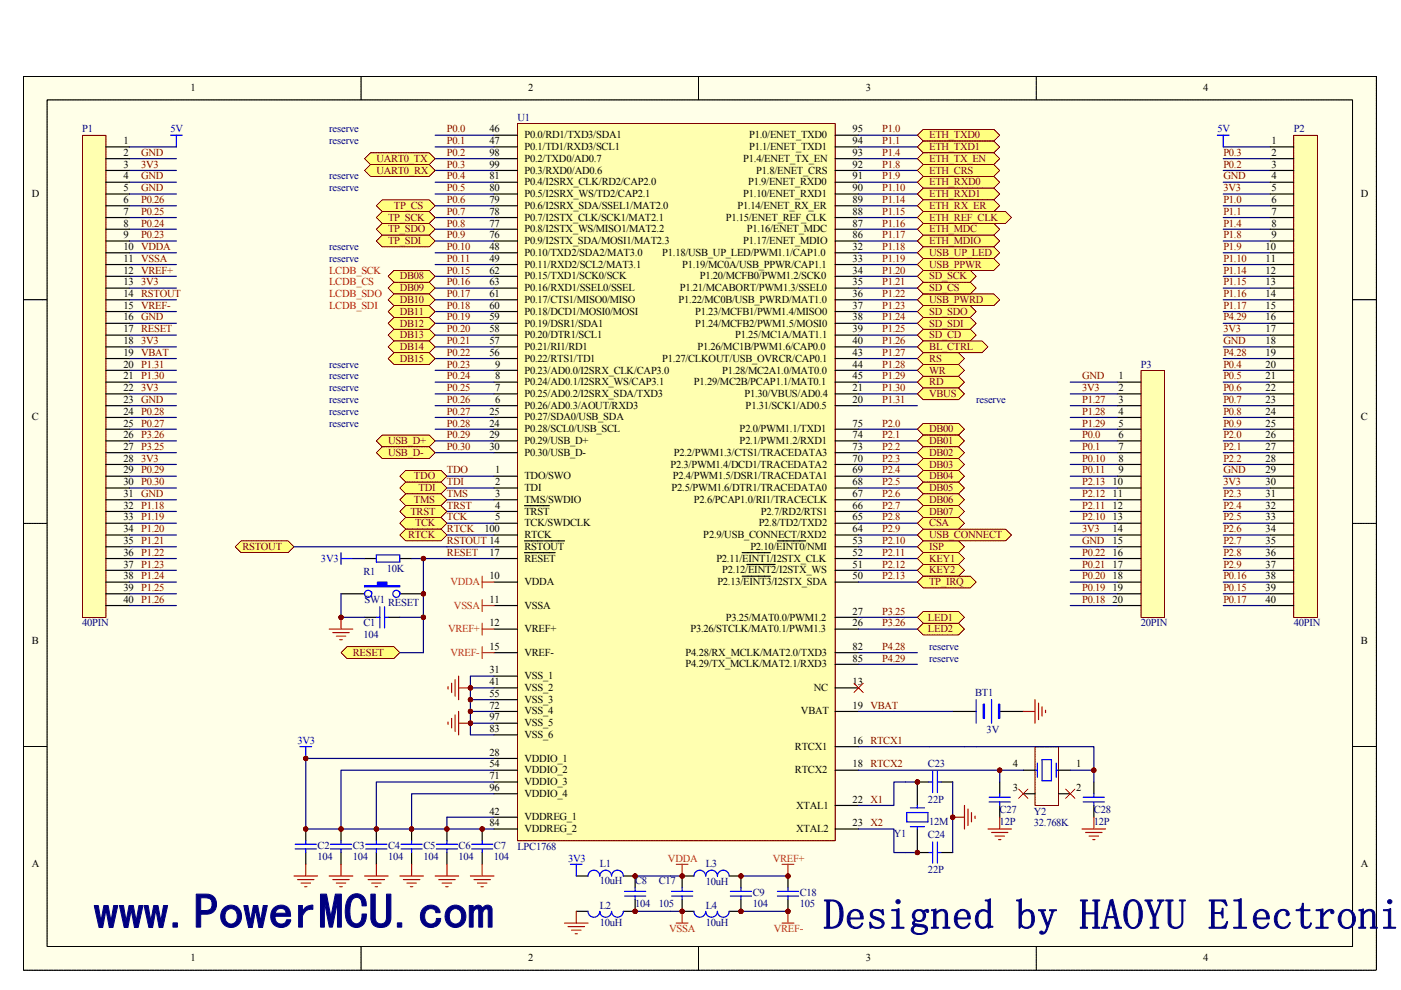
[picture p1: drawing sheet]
<svg xmlns="http://www.w3.org/2000/svg" width="297mm" height="210mm" viewBox="0 0 297 210" stroke-linecap="round" stroke-linejoin="round" font-family="sans-serif">
<defs><g id="words">
<text font-size="10.5" fill="#000080" x="19.9" y="196.8">www.PowerMCU.com</text>
<text font-size="9" fill="#000080" x="174.6" y="197">Designed by HAOYU Electroni</text>
<g font-size="2.2">
<text x="40.4" y="19.3">1</text>
<text x="112" y="19.3">2</text>
<text x="183.6" y="19.3">3</text>
<text x="255.1" y="19.3">4</text>
<text x="103.8" y="28.1">46</text>
<text x="111.2" y="29.3">P0.0/RD1/TXD3/SDA1</text>
<text x="158.8" y="29.3">P1.0/ENET_TXD0</text>
<text x="180.8" y="28.1">95</text>
<text x="26.2" y="30.6">1</text>
<text x="26.2" y="33">2</text>
<text x="26.2" y="35.5">3</text>
<text x="103.8" y="30.6">47</text>
<text x="103.8" y="33">98</text>
<text x="103.8" y="35.5">99</text>
<text x="111.2" y="31.8">P0.1/TD1/RXD3/SCL1</text>
<text x="111.2" y="34.3">P0.2/TXD0/AD0.7</text>
<text x="157.6" y="34.3">P1.4/ENET_TX_EN</text>
<text x="158.8" y="31.8">P1.1/ENET_TXD1</text>
<text x="180.8" y="33">93</text>
<text x="180.8" y="30.6">94</text>
<text x="180.8" y="35.5">92</text>
<text x="269.6" y="30.6">1</text>
<text x="269.6" y="33">2</text>
<text x="269.6" y="35.5">3</text>
<text x="6.7" y="41.8">D</text>
<text x="26.2" y="38">4</text>
<text x="26.2" y="40.5">5</text>
<text x="103.8" y="38">81</text>
<text x="103.8" y="40.5">80</text>
<text x="111.2" y="36.8">P0.3/RXD0/AD0.6</text>
<text x="111.2" y="39.3">P0.4/I2SRX_CLK/RD2/CAP2.0</text>
<text x="111.2" y="41.8">P0.5/I2SRX_WS/TD2/CAP2.1</text>
<text x="157.6" y="41.8">P1.10/ENET_RXD1</text>
<text x="158.6" y="39.3">P1.9/ENET_RXD0</text>
<text x="160.4" y="36.8">P1.8/ENET_CRS</text>
<text x="180.8" y="38">91</text>
<text x="180.8" y="40.5">90</text>
<text x="269.6" y="38">4</text>
<text x="269.6" y="40.5">5</text>
<text x="288.5" y="41.8">D</text>
<text x="26.2" y="43.1">6</text>
<text x="26.2" y="45.6">7</text>
<text x="103.8" y="43.1">79</text>
<text x="103.8" y="45.6">78</text>
<text x="111.2" y="44.3">P0.6/I2SRX_SDA/SSEL1/MAT2.0</text>
<text x="111.2" y="46.8">P0.7/I2STX_CLK/SCK1/MAT2.1</text>
<text x="153.9" y="46.8">P1.15/ENET_REF_CLK</text>
<text x="156.4" y="44.3">P1.14/ENET_RX_ER</text>
<text x="180.8" y="45.6">88</text>
<text x="180.8" y="43.1">89</text>
<text x="269.6" y="43.1">6</text>
<text x="269.6" y="45.6">7</text>
<text x="26.2" y="48">8</text>
<text x="26.2" y="50.5">9</text>
<text x="26.2" y="53">10 VDDA</text>
<text x="103.8" y="48">77</text>
<text x="103.8" y="50.5">76</text>
<text x="103.8" y="53">48</text>
<text x="111.2" y="49.3">P0.8/I2STX_WS/MISO1/MAT2.2</text>
<text x="111.2" y="51.8">P0.9/I2STX_SDA/MOSI1/MAT2.3</text>
<text x="157.6" y="51.8">P1.17/ENET_MDIO</text>
<text x="158.3" y="49.3">P1.16/ENET_MDC</text>
<text x="180.8" y="50.5">86</text>
<text x="180.8" y="48">87</text>
<text x="180.8" y="53">32</text>
<text x="268.3" y="53">10</text>
<text x="269.6" y="48">8</text>
<text x="269.6" y="50.5">9</text>
<text x="26.2" y="55.5">11 VSSA</text>
<text x="26.2" y="58">12 VREF+</text>
<text x="103.8" y="55.5">49</text>
<text x="103.8" y="58">62</text>
<text x="111.2" y="54.3">P0.10/TXD2/SDA2/MAT3.0</text>
<text x="111.2" y="56.7">P0.11/RXD2/SCL2/MAT3.1</text>
<text x="111.2" y="59.3">P0.15/TXD1/SCK0/SCK</text>
<text x="140.4" y="54.3">P1.18/USB_UP_LED/PWM1.1/CAP1.0</text>
<text x="144.6" y="56.7">P1.19/MC0A/USB_PPWR/CAP1.1</text>
<text x="148.4" y="59.3">P1.20/MCFB0/PWM1.2/SCK0</text>
<text x="180.8" y="58">34</text>
<text x="180.8" y="55.5">33</text>
<text x="268.3" y="55.5">11</text>
<text x="268.3" y="58">12</text>
<text x="26.2" y="60.5">13</text>
<text x="26.2" y="63">14 RSTOUT</text>
<text x="26.2" y="65.5">15 VREF-</text>
<text x="103.8" y="63">61</text>
<text x="103.8" y="60.5">63</text>
<text x="103.8" y="65.5">60</text>
<text x="111.2" y="64.3">P0.17/CTS1/MISO0/MISO</text>
<text x="111.2" y="61.8">P0.16/RXD1/SSEL0/SSEL</text>
<text x="143.9" y="64.3">P1.22/MC0B/USB_PWRD/MAT1.0</text>
<text x="144.1" y="61.8">P1.21/MCABORT/PWM1.3/SSEL0</text>
<text x="180.8" y="60.5">35</text>
<text x="180.8" y="63">36</text>
<text x="180.8" y="65.5">37</text>
<text x="268.3" y="60.5">13</text>
<text x="268.3" y="63">14</text>
<text x="268.3" y="65.5">15</text>
<text x="26.2" y="68">16 GND</text>
<text x="26.2" y="70.5">17 RESET</text>
<text x="103.8" y="68">59</text>
<text x="103.8" y="70.5">58</text>
<text x="111.2" y="66.8">P0.18/DCD1/MOSI0/MOSI</text>
<text x="111.2" y="69.3">P0.19/DSR1/SDA1</text>
<text x="111.2" y="71.8">P0.20/DTR1/SCL1</text>
<text x="147.4" y="66.8">P1.23/MCFB1/PWM1.4/MISO0</text>
<text x="147.4" y="69.3">P1.24/MCFB2/PWM1.5/MOSI0</text>
<text x="155.8" y="71.8">P1.25/MC1A/MAT1.1</text>
<text x="180.8" y="70.5">39</text>
<text x="180.8" y="68">38</text>
<text x="268.3" y="68">16</text>
<text x="268.3" y="70.5">17</text>
<text x="26.2" y="73">18</text>
<text x="26.2" y="75.5">19 VBAT</text>
<text x="26.2" y="78">20 P1.31</text>
<text x="103.8" y="73">57</text>
<text x="103.8" y="75.5">56</text>
<text x="105" y="78">9</text>
<text x="111.2" y="74.3">P0.21/RI1/RD1</text>
<text x="111.2" y="76.7">P0.22/RTS1/TD1</text>
<text x="140.4" y="76.7">P1.27/CLKOUT/USB_OVRCR/CAP0.1</text>
<text x="147.9" y="74.3">P1.26/MC1B/PWM1.6/CAP0.0</text>
<text x="180.8" y="78">44</text>
<text x="180.8" y="73">40</text>
<text x="180.8" y="75.5">43</text>
<text x="268.3" y="73">18</text>
<text x="268.3" y="75.5">19</text>
<text x="268.3" y="78">20</text>
<text x="26.2" y="80.5">21 P1.30</text>
<text x="26.2" y="83">22</text>
<text x="105" y="80.5">8</text>
<text x="105" y="83">7</text>
<text x="111.2" y="79.2">P0.23/AD0.0/I2SRX_CLK/CAP3.0</text>
<text x="111.2" y="81.7">P0.24/AD0.1/I2SRX_WS/CAP3.1</text>
<text x="147.1" y="81.7">P1.29/MC2B/PCAP1.1/MAT0.1</text>
<text x="153.1" y="79.2">P1.28/MC2A1.0/MAT0.0</text>
<text x="180.8" y="80.5">45</text>
<text x="180.8" y="83">21</text>
<text x="237.1" y="80.5">1</text>
<text x="237.1" y="83">2</text>
<text x="268.3" y="80.5">21</text>
<text x="268.3" y="83">22</text>
<text x="6.7" y="89.2">C</text>
<text x="26.2" y="85.5">23 GND</text>
<text x="26.2" y="88">24 P0.28</text>
<text x="103.8" y="88">25</text>
<text x="105" y="85.5">6</text>
<text x="111.2" y="84.2">P0.25/AD0.2/I2SRX_SDA/TXD3</text>
<text x="111.2" y="86.7">P0.26/AD0.3/AOUT/RXD3</text>
<text x="111.2" y="89.2">P0.27/SDA0/USB_SDA</text>
<text x="157.9" y="84.2">P1.30/VBUS/AD0.4</text>
<text x="158.1" y="86.7">P1.31/SCK1/AD0.5</text>
<text x="180.8" y="85.5">20</text>
<text x="237.1" y="85.5">3</text>
<text x="237.1" y="88">4</text>
<text x="268.3" y="85.5">23</text>
<text x="268.3" y="88">24</text>
<text x="288.5" y="89.2">C</text>
<text x="26.2" y="90.5">25 P0.27</text>
<text x="26.2" y="92.9">26 P3.26</text>
<text x="26.2" y="95.4">27 P3.25</text>
<text x="103.8" y="90.5">24</text>
<text x="103.8" y="92.9">29</text>
<text x="103.8" y="95.4">30</text>
<text x="111.2" y="91.7">P0.28/SCL0/USB_SCL</text>
<text x="111.2" y="94.2">P0.29/USB_D+</text>
<text x="156.8" y="91.7">P2.0/PWM1.1/TXD1</text>
<text x="156.8" y="94.2">P2.1/PWM1.2/RXD1</text>
<text x="180.8" y="90.5">75</text>
<text x="180.8" y="92.9">74</text>
<text x="180.8" y="95.4">73</text>
<text x="237.1" y="90.5">5</text>
<text x="237.1" y="92.9">6</text>
<text x="237.1" y="95.4">7</text>
<text x="268.3" y="90.5">25</text>
<text x="268.3" y="92.9">26</text>
<text x="268.3" y="95.4">27</text>
<text x="26.2" y="97.9">28</text>
<text x="26.2" y="100.4">29 P0.29</text>
<text x="105" y="100.4">1</text>
<text x="111.2" y="96.7">P0.30/USB_D-</text>
<text x="111.2" y="101.7">TDO/SWO</text>
<text x="142.2" y="99.2">P2.3/PWM1.4/DCD1/TRACEDATA2</text>
<text x="142.7" y="101.7">P2.4/PWM1.5/DSR1/TRACEDATA1</text>
<text x="142.9" y="96.7">P2.2/PWM1.3/CTS1/TRACEDATA3</text>
<text x="180.8" y="97.9">70</text>
<text x="180.8" y="100.4">69</text>
<text x="237.1" y="97.9">8</text>
<text x="237.1" y="100.4">9</text>
<text x="268.3" y="97.9">28</text>
<text x="268.3" y="100.4">29</text>
<text x="26.2" y="102.9">30 P0.30</text>
<text x="26.2" y="105.4">31 GND</text>
<text x="26.2" y="107.9">32 P1.18</text>
<text x="105" y="102.9">2</text>
<text x="105" y="105.4">3</text>
<text x="105" y="107.9">4</text>
<text x="111.2" y="104.2">TDI</text>
<text x="111.2" y="106.7">TMS/SWDIO</text>
<text x="142.4" y="104.2">P2.5/PWM1.6/DTR1/TRACEDATA0</text>
<text x="147.1" y="106.7">P2.6/PCAP1.0/RI1/TRACECLK</text>
<text x="180.8" y="102.9">68</text>
<text x="180.8" y="107.9">66</text>
<text x="180.8" y="105.4">67</text>
<text x="235.9" y="102.9">10</text>
<text x="235.9" y="105.4">11</text>
<text x="235.9" y="107.9">12</text>
<text x="268.3" y="102.9">30</text>
<text x="268.3" y="105.4">31</text>
<text x="268.3" y="107.9">32</text>
<text x="26.2" y="110.4">33 P1.19</text>
<text x="26.2" y="112.9">34 P1.20</text>
<text x="102.7" y="112.9">100</text>
<text x="105" y="110.4">5</text>
<text x="111.2" y="109.2">TRST</text>
<text x="111.2" y="111.6">TCK/SWDCLK</text>
<text x="160.9" y="111.6">P2.8/TD2/TXD2</text>
<text x="161.3" y="109.2">P2.7/RD2/RTS1</text>
<text x="180.8" y="110.4">65</text>
<text x="180.8" y="112.9">64</text>
<text x="235.9" y="110.4">13</text>
<text x="235.9" y="112.9">14</text>
<text x="268.3" y="110.4">33</text>
<text x="268.3" y="112.9">34</text>
<text x="26.2" y="115.4">35 P1.21</text>
<text x="26.2" y="117.9">36 P1.22</text>
<text x="103.8" y="117.9">17</text>
<text x="111.2" y="114.1">RTCK</text>
<text x="111.2" y="116.6">RSTOUT</text>
<text x="111.2" y="119.1">RESET</text>
<text x="149.1" y="114.1">P2.9/USB_CONNECT/RXD2</text>
<text x="151.9" y="119.1">P2.11/EINT1/I2STX_CLK</text>
<text x="159.1" y="116.6">P2.10/EINT0/NMI</text>
<text x="180.8" y="117.9">52</text>
<text x="180.8" y="115.4">53</text>
<text x="235.9" y="115.4">15</text>
<text x="235.9" y="117.9">16</text>
<text x="268.3" y="115.4">35</text>
<text x="268.3" y="117.9">36</text>
<text x="26.2" y="120.4">37 P1.23</text>
<text x="26.2" y="122.9">38 P1.24</text>
<text x="26.2" y="125.4">39 P1.25</text>
<text x="103.8" y="122.9">10</text>
<text x="111.2" y="124.1">VDDA</text>
<text x="152.1" y="124.1">P2.13/EINT3/I2STX_SDA</text>
<text x="153.1" y="121.6">P2.12/EINT2/I2STX_WS</text>
<text x="180.8" y="120.4">51</text>
<text x="180.8" y="122.9">50</text>
<text x="235.9" y="120.4">17</text>
<text x="235.9" y="122.9">18</text>
<text x="235.9" y="125.4">19</text>
<text x="268.3" y="120.4">37</text>
<text x="268.3" y="122.9">38</text>
<text x="268.3" y="125.4">39</text>
<text x="26.2" y="127.8">40 P1.26</text>
<text x="103.8" y="127.8">11</text>
<text x="111.2" y="129.1">VSSA</text>
<text x="153.9" y="131.6">P3.25/MAT0.0/PWM1.2</text>
<text x="180.8" y="130.3">27</text>
<text x="235.9" y="127.8">20</text>
<text x="268.3" y="127.8">40</text>
<text x="6.7" y="136.6">B</text>
<text x="103.8" y="132.8">12</text>
<text x="103.8" y="137.8">15</text>
<text x="111.2" y="134.1">VREF+</text>
<text x="146.4" y="134.1">P3.26/STCLK/MAT0.1/PWM1.3</text>
<text x="180.8" y="137.8">82</text>
<text x="180.8" y="132.8">26</text>
<text x="288.5" y="136.6">B</text>
<text x="103.8" y="142.8">31</text>
<text x="111.2" y="139.1">VREF-</text>
<text x="145.4" y="139.1">P4.28/RX_MCLK/MAT2.0/TXD3</text>
<text x="145.4" y="141.5">P4.29/TX_MCLK/MAT2.1/RXD3</text>
<text x="180.8" y="140.3">85</text>
<text x="103.8" y="145.3">41</text>
<text x="103.8" y="147.8">55</text>
<text x="111.2" y="144">VSS_1</text>
<text x="111.2" y="146.5">VSS_2</text>
<text x="111.2" y="149">VSS_3</text>
<text x="172.5" y="146.5">NC</text>
<text x="180.8" y="145.3">13</text>
<text x="103.8" y="150.3">72</text>
<text x="103.8" y="152.8">97</text>
<text x="103.8" y="155.3">83</text>
<text x="111.2" y="151.5">VSS_4</text>
<text x="111.2" y="154">VSS_5</text>
<text x="169.8" y="151.5">VBAT</text>
<text x="180.8" y="150.3">19 VBAT</text>
<text x="103.8" y="160.3">28</text>
<text x="111.2" y="161.5">VDDIO_1</text>
<text x="111.2" y="156.5">VSS_6</text>
<text x="168.5" y="159">RTCX1</text>
<text x="180.8" y="157.8">16 RTCX1</text>
<text x="103.8" y="162.8">54</text>
<text x="103.8" y="165.3">71</text>
<text x="103.8" y="167.8">96</text>
<text x="111.2" y="164">VDDIO_2</text>
<text x="111.2" y="166.5">VDDIO_3</text>
<text x="168.5" y="164">RTCX2</text>
<text x="180.8" y="162.8">18 RTCX2</text>
<text x="214.7" y="162.8">4</text>
<text x="214.7" y="167.8">3</text>
<text x="228.2" y="162.8">1</text>
<text x="228.2" y="167.8">2</text>
<text x="103.8" y="172.8">42</text>
<text x="111.2" y="169">VDDIO_4</text>
<text x="111.2" y="174">VDDREG_1</text>
<text x="168.8" y="171.5">XTAL1</text>
<text x="180.8" y="170.3">22 X1</text>
<text x="103.8" y="175.3">84</text>
<text x="111.2" y="176.5">VDDREG_2</text>
<text x="168.8" y="176.5">XTAL2</text>
<text x="180.8" y="175.3">23 X2</text>
<text x="6.7" y="184">A</text>
<text x="288.5" y="184">A</text>
<text x="40.4" y="203.9">1</text>
<text x="112" y="203.9">2</text>
<text x="183.6" y="203.9">3</text>
<text x="255.1" y="203.9">4</text>
</g>
<g font-size="2.2" fill="#000080">
<text x="17.4" y="28.1">P1</text>
<text x="69.8" y="28.1">reserve</text>
<text x="109.7" y="25.6">U1</text>
<text x="274.3" y="28.1">P2</text>
<text x="69.8" y="30.6">reserve</text>
<text x="69.8" y="38">reserve</text>
<text x="69.8" y="40.5">reserve</text>
<text x="69.8" y="53">reserve</text>
<text x="69.8" y="55.5">reserve</text>
<text x="69.8" y="78">reserve</text>
<text x="241.9" y="78">P3</text>
<text x="69.8" y="80.5">reserve</text>
<text x="69.8" y="83">reserve</text>
<text x="69.8" y="85.5">reserve</text>
<text x="69.8" y="88">reserve</text>
<text x="206.9" y="85.5">reserve</text>
<text x="69.8" y="90.5">reserve</text>
<text x="77" y="121.9">R1</text>
<text x="82" y="121.4">10K</text>
<text x="77.3" y="127.8">SW1</text>
<text x="82.3" y="128.6">RESET</text>
<text x="17.4" y="132.8">40PIN</text>
<text x="77" y="132.8">C1</text>
<text x="77" y="135.3">104</text>
<text x="197" y="137.8">reserve</text>
<text x="241.9" y="132.8">20PIN</text>
<text x="274.3" y="132.8">40PIN</text>
<text x="197" y="140.3">reserve</text>
<text x="206.8" y="147.6">BT1</text>
<text x="209.2" y="155.5">3V</text>
<text x="196.7" y="162.8">C23</text>
<text x="196.7" y="170.3">22P</text>
<text x="211.9" y="172.5">C27</text>
<text x="219.2" y="172.8">Y2</text>
<text x="231.9" y="172.5">C28</text>
<text x="189.5" y="177.5">Y1</text>
<text x="196.7" y="177.8">C24</text>
<text x="197" y="175">12M</text>
<text x="211.9" y="175">12P</text>
<text x="219.2" y="175.3">32.768K</text>
<text x="231.9" y="175">12P</text>
<text x="67.3" y="180">C2</text>
<text x="67.3" y="182.5">104</text>
<text x="74.8" y="180">C3</text>
<text x="74.8" y="182.5">104</text>
<text x="82.3" y="180">C4</text>
<text x="82.3" y="182.5">104</text>
<text x="89.8" y="180">C5</text>
<text x="89.8" y="182.5">104</text>
<text x="97.2" y="180">C6</text>
<text x="97.2" y="182.5">104</text>
<text x="104.7" y="180">C7</text>
<text x="104.7" y="182.5">104</text>
<text x="109.7" y="180.3">LPC1768</text>
<text x="127.2" y="184">L1</text>
<text x="149.6" y="184">L3</text>
<text x="196.7" y="185.2">22P</text>
<text x="127.2" y="187.5">10uH</text>
<text x="134.6" y="187.5">C8</text>
<text x="139.7" y="187.5">C17</text>
<text x="149.6" y="187.7">10uH</text>
<text x="159.6" y="190">C9</text>
<text x="169.6" y="190">C18</text>
<text x="127.2" y="192.7">L2</text>
<text x="127.2" y="196.4">10uH</text>
<text x="134.6" y="192.4">104</text>
<text x="139.7" y="192.4">105</text>
<text x="149.6" y="192.7">L4</text>
<text x="149.6" y="196.4">10uH</text>
<text x="159.6" y="192.4">104</text>
<text x="169.6" y="192.4">105</text>
</g>
<g font-size="2.2" fill="#00f">
<text x="36.1" y="28.1">5V</text>
<text x="258.1" y="28.1">5V</text>
<text x="68" y="119.1">3V3</text>
<text x="63.1" y="157.8">3V3</text>
<text x="120.4" y="182.7">3V3</text>
</g>
<g font-size="2.2" fill="#800000">
<text x="94.8" y="28.1">P0.0</text>
<text x="187" y="28.1">P1.0</text>
<text x="197" y="29.3">ETH_TXD0</text>
<text x="29.9" y="33">GND</text>
<text x="29.9" y="35.5">3V3</text>
<text x="79.8" y="34.3">UART0_TX</text>
<text x="94.8" y="30.6">P0.1</text>
<text x="94.8" y="33">P0.2</text>
<text x="94.8" y="35.5">P0.3</text>
<text x="187" y="30.6">P1.1</text>
<text x="187" y="33">P1.4</text>
<text x="187" y="35.5">P1.8</text>
<text x="197" y="31.8">ETH_TXD1</text>
<text x="197" y="34.3">ETH_TX_EN</text>
<text x="259.4" y="33">P0.3</text>
<text x="259.4" y="35.5">P0.2</text>
<text x="29.9" y="40.5">GND</text>
<text x="29.9" y="38">GND</text>
<text x="79.8" y="36.8">UART0_RX</text>
<text x="94.8" y="38">P0.4</text>
<text x="94.8" y="40.5">P0.5</text>
<text x="187" y="38">P1.9</text>
<text x="187" y="40.5">P1.10</text>
<text x="197" y="36.8">ETH_CRS</text>
<text x="197" y="39.3">ETH_RXD0</text>
<text x="197" y="41.8">ETH_RXD1</text>
<text x="259.4" y="38">GND</text>
<text x="259.4" y="40.5">3V3</text>
<text x="29.9" y="43.1">P0.26</text>
<text x="29.9" y="45.6">P0.25</text>
<text x="82.3" y="46.8">TP_SCK</text>
<text x="83.5" y="44.3">TP_CS</text>
<text x="94.8" y="43.1">P0.6</text>
<text x="94.8" y="45.6">P0.7</text>
<text x="187" y="43.1">P1.14</text>
<text x="187" y="45.5">P1.15</text>
<text x="197" y="44.3">ETH_RX_ER</text>
<text x="197" y="46.8">ETH_REF_CLK</text>
<text x="259.4" y="43.1">P1.0</text>
<text x="259.4" y="45.6">P1.1</text>
<text x="29.9" y="48">P0.24</text>
<text x="29.9" y="50.5">P0.23</text>
<text x="82.3" y="49.3">TP_SDO</text>
<text x="82.3" y="51.8">TP_SDI</text>
<text x="94.8" y="48">P0.8</text>
<text x="94.8" y="50.5">P0.9</text>
<text x="94.8" y="53">P0.10</text>
<text x="187" y="48">P1.16</text>
<text x="187" y="50.5">P1.17</text>
<text x="187" y="53">P1.18</text>
<text x="197" y="49.3">ETH_MDC</text>
<text x="197" y="51.8">ETH_MDIO</text>
<text x="259.4" y="48">P1.4</text>
<text x="259.4" y="50.5">P1.8</text>
<text x="259.4" y="53">P1.9</text>
<text x="84.8" y="59.3">DB08</text>
<text x="94.8" y="55.5">P0.11</text>
<text x="94.8" y="58">P0.15</text>
<text x="187" y="55.5">P1.19</text>
<text x="187" y="58">P1.20</text>
<text x="197" y="54.3">USB_UP_LED</text>
<text x="197" y="56.7">USB_PPWR</text>
<text x="197" y="59.3">SD_SCK</text>
<text x="259.4" y="55.5">P1.10</text>
<text x="259.4" y="58">P1.14</text>
<text x="29.9" y="60.5">3V3</text>
<text x="84.8" y="61.8">DB09</text>
<text x="84.8" y="64.3">DB10</text>
<text x="94.8" y="60.5">P0.16</text>
<text x="94.8" y="63">P0.17</text>
<text x="94.8" y="65.5">P0.18</text>
<text x="187" y="60.5">P1.21</text>
<text x="187" y="63">P1.22</text>
<text x="187" y="65.5">P1.23</text>
<text x="197" y="64.3">USB_PWRD</text>
<text x="197" y="61.8">SD_CS</text>
<text x="259.4" y="60.5">P1.15</text>
<text x="259.4" y="63">P1.16</text>
<text x="259.4" y="65.5">P1.17</text>
<text x="84.8" y="66.8">DB11</text>
<text x="84.8" y="69.3">DB12</text>
<text x="84.8" y="71.8">DB13</text>
<text x="94.8" y="68">P0.19</text>
<text x="94.8" y="70.5">P0.20</text>
<text x="187" y="68">P1.24</text>
<text x="187" y="70.5">P1.25</text>
<text x="197" y="66.8">SD_SDO</text>
<text x="197" y="69.3">SD_SDI</text>
<text x="197" y="71.8">SD_CD</text>
<text x="259.4" y="68">P4.29</text>
<text x="259.4" y="70.5">3V3</text>
<text x="29.9" y="73">3V3</text>
<text x="84.8" y="74.3">DB14</text>
<text x="84.8" y="76.7">DB15</text>
<text x="94.8" y="73">P0.21</text>
<text x="94.8" y="75.5">P0.22</text>
<text x="94.8" y="78">P0.23</text>
<text x="187" y="73">P1.26</text>
<text x="187" y="75.5">P1.27</text>
<text x="187" y="78">P1.28</text>
<text x="197" y="76.7">RS</text>
<text x="197" y="74.3">BL_CTRL</text>
<text x="259.4" y="73">GND</text>
<text x="259.4" y="75.5">P4.28</text>
<text x="259.4" y="78">P0.4</text>
<text x="29.9" y="83">3V3</text>
<text x="94.8" y="80.5">P0.24</text>
<text x="94.8" y="83">P0.25</text>
<text x="187" y="80.5">P1.29</text>
<text x="187" y="83">P1.30</text>
<text x="197" y="79.2">WR</text>
<text x="197" y="81.7">RD</text>
<text x="229.4" y="80.5">GND</text>
<text x="229.4" y="83">3V3</text>
<text x="259.4" y="80.5">P0.5</text>
<text x="259.4" y="83">P0.6</text>
<text x="94.8" y="85.5">P0.26</text>
<text x="94.8" y="88">P0.27</text>
<text x="187" y="85.5">P1.31</text>
<text x="197" y="84.2">VBUS</text>
<text x="229.4" y="85.5">P1.27</text>
<text x="229.4" y="88">P1.28</text>
<text x="259.4" y="85.5">P0.7</text>
<text x="259.4" y="88">P0.8</text>
<text x="82.3" y="94.2">USB_D+</text>
<text x="94.8" y="90.5">P0.28</text>
<text x="94.8" y="92.9">P0.29</text>
<text x="94.8" y="95.4">P0.30</text>
<text x="187" y="90.5">P2.0</text>
<text x="187" y="92.9">P2.1</text>
<text x="187" y="95.4">P2.2</text>
<text x="197" y="91.7">DB00</text>
<text x="197" y="94.2">DB01</text>
<text x="229.4" y="90.5">P1.29</text>
<text x="229.4" y="92.9">P0.0</text>
<text x="229.4" y="95.4">P0.1</text>
<text x="259.4" y="90.5">P0.9</text>
<text x="259.4" y="92.9">P2.0</text>
<text x="259.4" y="95.4">P2.1</text>
<text x="29.9" y="97.9">3V3</text>
<text x="82.3" y="96.7">USB_D-</text>
<text x="87.8" y="101.7">TDO</text>
<text x="94.8" y="100.4">TDO</text>
<text x="187" y="97.9">P2.3</text>
<text x="187" y="100.4">P2.4</text>
<text x="197" y="96.7">DB02</text>
<text x="197" y="99.2">DB03</text>
<text x="197" y="101.7">DB04</text>
<text x="229.4" y="97.9">P0.10</text>
<text x="229.4" y="100.4">P0.11</text>
<text x="259.4" y="97.9">P2.2</text>
<text x="259.4" y="100.4">GND</text>
<text x="87.8" y="106.7">TMS</text>
<text x="88.7" y="104.2">TDI</text>
<text x="94.8" y="102.9">TDI</text>
<text x="94.8" y="105.4">TMS</text>
<text x="94.8" y="107.9">TRST</text>
<text x="187" y="102.9">P2.5</text>
<text x="187" y="105.4">P2.6</text>
<text x="187" y="107.9">P2.7</text>
<text x="197" y="104.2">DB05</text>
<text x="197" y="106.7">DB06</text>
<text x="229.4" y="102.9">P2.13</text>
<text x="229.4" y="107.9">P2.11</text>
<text x="229.4" y="105.4">P2.12</text>
<text x="259.4" y="102.9">3V3</text>
<text x="259.4" y="105.4">P2.3</text>
<text x="259.4" y="107.9">P2.4</text>
<text x="87" y="109.2">TRST</text>
<text x="88" y="111.6">TCK</text>
<text x="94.8" y="110.4">TCK</text>
<text x="94.8" y="112.9">RTCK</text>
<text x="187" y="110.4">P2.8</text>
<text x="187" y="112.9">P2.9</text>
<text x="197" y="111.6">CSA</text>
<text x="197" y="109.2">DB07</text>
<text x="229.4" y="112.9">3V3</text>
<text x="229.4" y="110.4">P2.10</text>
<text x="259.4" y="110.4">P2.5</text>
<text x="259.4" y="112.9">P2.6</text>
<text x="51.4" y="116.6">RSTOUT</text>
<text x="86.5" y="114.1">RTCK</text>
<text x="94.8" y="115.4">RSTOUT 14</text>
<text x="94.8" y="117.9">RESET</text>
<text x="187" y="115.4">P2.10</text>
<text x="187" y="117.9">P2.11</text>
<text x="197" y="116.6">ISP</text>
<text x="197" y="114.1">USB_CONNECT</text>
<text x="197" y="119.1">KEY1</text>
<text x="229.4" y="117.9">P0.22</text>
<text x="229.4" y="115.4">GND</text>
<text x="259.4" y="115.4">P2.7</text>
<text x="259.4" y="117.9">P2.8</text>
<text x="187" y="120.4">P2.12</text>
<text x="187" y="122.9">P2.13</text>
<text x="197" y="121.6">KEY2</text>
<text x="197" y="124.1">TP_IRQ</text>
<text x="229.4" y="125.4">P0.19</text>
<text x="229.4" y="122.9">P0.20</text>
<text x="229.4" y="120.4">P0.21</text>
<text x="259.4" y="122.9">P0.16</text>
<text x="259.4" y="120.4">P2.9</text>
<text x="259.4" y="125.4">P0.15</text>
<text x="187" y="130.3">P3.25</text>
<text x="196.7" y="131.6">LED1</text>
<text x="229.4" y="127.8">P0.18</text>
<text x="259.4" y="127.8">P0.17</text>
<text x="187" y="132.8">P3.26</text>
<text x="187" y="137.8">P4.28</text>
<text x="196.7" y="134.1">LED2</text>
<text x="74.8" y="139.1">RESET</text>
<text x="187" y="140.3">P4.29</text>
</g>
<g font-size="2.2" fill="#f00">
<text x="69.8" y="58">LCDB_SCK</text>
<text x="69.8" y="60.5">LCDB_CS</text>
<text x="69.8" y="63">LCDB_SDO</text>
<text x="69.8" y="65.5">LCDB_SDI</text>
</g>
<g font-size="2.2" fill="#ee0e22">
<text x="95.5" y="124.1">VDDA</text>
<text x="96.2" y="129.1">VSSA</text>
<text x="95" y="134.1">VREF+</text>
<text x="95.5" y="139.1">VREF-</text>
<text x="141.6" y="182.7">VDDA</text>
<text x="163.8" y="182.7">VREF+</text>
<text x="141.9" y="197.7">VSSA</text>
<text x="164.1" y="197.7">VREF-</text>
</g>
</g></defs>
<path d="M5 16.2h286.8v189.6h-286.8z" fill="#ffffe8"/>
<g fill="#000">
<path d="M76.5 21l.1 .2h-.1zM76.5 20.9l.1 .2zM76.5 20.7l.1 .1-.1 .2zM76.5 20.6l.1 .2zM76.5 20.5l.1 .2zM76.5 20.3l.1 .3zM76.5 20.2l.1 .1-.1 .2zM76.5 20.1l.1 .2zM76.5 20l.1 .2zM76.5 19.8l.1 .3zM76.5 19.7h.1l-.1 .2zM76.5 19.6l.1 .2zM76.5 19.4l.1 .2zM76.5 19.3l.1 .2zM76.5 19.2h.1l-.1 .2zM76.5 19l.1 .2zM76.5 18.9l.1 .2zM76.5 18.8l.1 .2zM76.5 18.6l.1 .1-.1 .2zM76.5 18.5l.1 .2zM76.5 18.4l.1 .2zM76.5 18.2l.1 .3zM76.5 18.1h.1l-.1 .3zM76.5 18l.1 .2zM76.5 17.8l.1 .3zM76.5 17.7l.1 .2zM76.5 17.6h.1l-.1 .2zM76.5 17.4l.1 .3zM76.5 17.3l.1 .2zM76.5 17.2l.1 .2zM76.5 17l.1 .1-.1 .2zM76.5 16.9l.1 .2zM76.5 16.8l.1 .2zM76.5 16.6l.1 .3zM76.5 16.5l.1 .1-.1 .2zM76.5 16.4l.1 .2zM76.5 16.3l.1 .2zM76.5 16.2l.1 .1zM76.5 21.1l.1 .1z"/>
<path d="M148.1 21l.1 .2h-.1zM148.1 20.9v.2zM148.1 20.7v.3zM148.1 20.6v.2zM148.1 20.5v.2zM148.1 20.3v.3zM148.1 20.2v.3zM148.1 20.1v.2zM148.1 20v.2zM148.1 19.8v.3zM148.1 19.7v.2zM148.1 19.6v.2zM148.1 19.4v.3zM148.1 19.3v.2zM148.1 19.2v.2zM148.1 19v.3zM148.1 18.9v.2zM148.1 18.8v.2zM148.1 18.6v.3zM148.1 18.5v.2zM148.1 18.4v.2zM148.1 18.2v.3zM148.1 18.1v.3zM148.1 18v.2zM148.1 17.8v.3zM148.1 17.7v.2zM148.1 17.6v.2zM148.1 17.4v.3zM148.1 17.3v.2zM148.1 17.2v.2zM148.1 17v.3zM148.1 16.9v.2zM148.1 16.8v.2zM148.1 16.6v.3zM148.1 16.5v.3zM148.1 16.4v.2zM148.1 16.3v.2zM148.1 16.2l.1 .1zM148.1 21.2a.07 .07 0 0 1 .1 0 .07 .07 0 0 1-.1 0z"/>
<path d="M219.6 21l.1 .2h-.1zM219.6 20.9l.1 .2zM219.6 20.7l.1 .3zM219.6 20.6l.1 .2zM219.6 20.5l.1 .2zM219.6 20.3l.1 .3zM219.6 20.2l.1 .3zM219.6 20.1l.1 .2zM219.6 20l.1 .2zM219.6 19.8l.1 .3zM219.6 19.7l.1 .2zM219.6 19.6l.1 .2zM219.6 19.4l.1 .3zM219.6 19.3l.1 .2zM219.6 19.2l.1 .2zM219.6 19l.1 .3zM219.6 18.9l.1 .2zM219.6 18.8l.1 .2zM219.6 18.6l.1 .3zM219.6 18.5l.1 .2zM219.6 18.4l.1 .2zM219.6 18.2l.1 .3zM219.6 18.1l.1 .3zM219.6 18l.1 .2zM219.6 17.8l.1 .3zM219.6 17.7l.1 .2zM219.6 17.6l.1 .2zM219.6 17.4l.1 .3zM219.6 17.3l.1 .2zM219.6 17.2l.1 .2zM219.6 17l.1 .3zM219.6 16.9l.1 .2zM219.6 16.8l.1 .2zM219.6 16.6l.1 .3zM219.6 16.5l.1 .3zM219.6 16.4l.1 .2zM219.6 16.3l.1 .2zM219.6 16.2l.1 .1zM219.6 21.2a.07 .07 0 0 1 .1 0 .07 .07 0 0 1-.1 0z"/>
<path d="M5 63.5l.2 .1-.2 .1zM5.1 63.5l.2 .1-.2 .1zM5.2 63.5l.2 .1zM5.3 63.5l.2 .1zM5.5 63.5l.2 .1-.2 .1zM5.6 63.5l.2 .1-.2 .1zM5.7 63.5l.2 .1zM5.9 63.5l.2 .1zM6 63.5l.2 .1-.2 .1zM6.1 63.5l.3 .1-.2 .1zM6.3 63.5l.2 .1zM6.4 63.5l.2 .1zM6.5 63.5l.3 .1-.2 .1zM6.6 63.5l.3 .1-.2 .1zM6.8 63.5l.2 .1zM6.9 63.5l.2 .1zM7 63.5l.3 .1-.2 .1zM7.2 63.5l.2 .1-.2 .1zM7.3 63.5l.2 .1zM7.4 63.5l.3 .1zM7.6 63.5l.2 .1-.2 .1zM7.7 63.5l.3 .1-.3 .1zM7.8 63.5l.3 .1zM8 63.5l.2 .1zM8.1 63.5l.3 .1-.3 .1zM8.2 63.5l.3 .1-.2 .1zM8.4 63.5l.2 .1zM8.5 63.5l.2 .1zM8.6 63.5l.2 .1zM8.8 63.5l.2 .1-.2 .1zM8.9 63.5l.2 .1zM9 63.5l.3 .1zM9.2 63.5l.2 .1zM9.3 63.5l.2 .1-.2 .1zM9.4 63.5l.3 .1zM9.6 63.5l.2 .1zM9.7 63.5l.2 .1zM9.8 63.5l.2 .1-.1 .1zM4.9 63.5l.1 .1z"/>
<path d="M286.8 63.5l.2 .1-.2 .1zM286.9 63.5l.2 .1zM287 63.5l.2 .1zM287.1 63.5l.3 .1-.2 .1zM287.3 63.5l.2 .1-.2 .1zM287.4 63.5l.2 .1zM287.5 63.5l.2 .1zM287.7 63.5l.2 .1-.2 .1zM287.8 63.5l.2 .1-.2 .1zM287.9 63.5l.2 .1zM288 63.5l.3 .1zM288.2 63.5l.2 .1-.2 .1zM288.3 63.5l.3 .1-.2 .1zM288.5 63.5l.2 .1zM288.6 63.5l.2 .1zM288.7 63.5l.3 .1-.2 .1zM288.8 63.5l.3 .1-.2 .1zM289 63.5l.2 .1zM289.1 63.5l.2 .1zM289.2 63.5l.3 .1-.2 .1zM289.4 63.5l.2 .1-.2 .1zM289.5 63.5l.2 .1zM289.6 63.5l.3 .1zM289.8 63.5l.2 .1-.2 .1zM289.9 63.5l.2 .1-.1 .1zM290 63.5l.3 .1zM290.2 63.5l.2 .1zM290.3 63.5l.3 .1-.3 .1zM290.4 63.5l.3 .1-.2 .1zM290.6 63.5l.2 .1zM290.7 63.5l.2 .1zM290.8 63.5l.3 .1-.2 .1zM291 63.5l.2 .1-.2 .1zM291.1 63.5l.2 .1zM291.2 63.5l.2 .1zM291.4 63.5l.2 .1-.2 .1zM291.5 63.5l.2 .1-.2 .1zM291.6 63.5l.2 .1zM286.7 63.5l.1 .1z"/>
<path d="M5 110.9l.2 .1h-.2zM5.1 110.9l.2 .1zM5.2 110.9l.2 .1zM5.3 110.9l.3 .1zM5.5 110.9l.2 .1zM5.6 110.9l.2 .1zM5.7 110.9l.3 .1zM5.9 110.9l.2 .1zM6 110.9l.2 .1zM6.1 110.9l.3 .1zM6.3 110.9l.2 .1zM6.4 110.9l.2 .1zM6.5 110.9l.3 .1zM6.6 110.9l.3 .1zM6.8 110.9l.2 .1zM6.9 110.9l.3 .1zM7 110.9l.3 .1zM7.2 110.9l.2 .1zM7.3 110.9l.3 .1zM7.4 110.9l.3 .1zM7.6 110.9l.2 .1zM7.7 110.9l.3 .1zM7.8 110.9l.3 .1zM8 110.9l.2 .1zM8.1 110.9l.3 .1zM8.2 110.9l.3 .1zM8.4 110.9l.2 .1zM8.5 110.9l.2 .1zM8.6 110.9l.3 .1zM8.8 110.9l.2 .1zM8.9 110.9l.2 .1zM9 110.9l.3 .1zM9.2 110.9l.2 .1zM9.3 110.9l.2 .1zM9.4 110.9l.3 .1zM9.6 110.9l.2 .1zM9.7 110.9l.2 .1zM9.8 110.9l.2 .1zM4.9 110.9l.1 .1z"/>
<path d="M286.8 110.9l.2 .1h-.2zM286.9 110.9l.2 .1zM287 110.9l.2 .1zM287.1 110.9l.3 .1zM287.3 110.9l.2 .1zM287.4 110.9l.2 .1zM287.5 110.9l.3 .1zM287.7 110.9l.2 .1zM287.8 110.9l.2 .1zM287.9 110.9l.3 .1zM288 110.9l.3 .1zM288.2 110.9l.2 .1zM288.3 110.9l.3 .1zM288.5 110.9l.2 .1zM288.6 110.9l.2 .1zM288.7 110.9l.3 .1zM288.8 110.9l.3 .1zM289 110.9l.2 .1zM289.1 110.9l.2 .1zM289.2 110.9l.3 .1zM289.4 110.9l.2 .1zM289.5 110.9l.2 .1zM289.6 110.9l.3 .1zM289.8 110.9l.2 .1zM289.9 110.9l.2 .1zM290 110.9l.3 .1zM290.2 110.9l.2 .1zM290.3 110.9l.3 .1zM290.4 110.9l.3 .1zM290.6 110.9l.2 .1zM290.7 110.9l.2 .1zM290.8 110.9l.3 .1zM291 110.9l.2 .1zM291.1 110.9l.2 .1zM291.2 110.9l.3 .1zM291.4 110.9l.2 .1zM291.5 110.9l.2 .1zM291.6 110.9l.2 .1zM286.7 110.9l.1 .1z"/>
<path d="M5 158.3l.2 .1h-.2zM5.1 158.3l.2 .1zM5.2 158.3l.2 .1zM5.3 158.3l.3 .1zM5.5 158.3l.2 .1zM5.6 158.3l.2 .1zM5.7 158.3l.3 .1zM5.9 158.3l.2 .1zM6 158.3l.2 .1zM6.1 158.3l.3 .1zM6.3 158.3l.2 .1zM6.4 158.3l.2 .1zM6.5 158.3l.3 .1zM6.6 158.3l.3 .1zM6.8 158.3l.2 .1zM6.9 158.3l.3 .1zM7 158.3l.3 .1zM7.2 158.3l.2 .1zM7.3 158.3l.3 .1zM7.4 158.3l.3 .1zM7.6 158.3l.2 .1zM7.7 158.3l.3 .1zM7.8 158.3l.3 .1zM8 158.3l.2 .1zM8.1 158.3l.3 .1zM8.2 158.3l.3 .1zM8.4 158.3l.2 .1zM8.5 158.3l.2 .1zM8.6 158.3l.3 .1zM8.8 158.3l.2 .1zM8.9 158.3l.2 .1zM9 158.3l.3 .1zM9.2 158.3l.2 .1zM9.3 158.3l.2 .1zM9.4 158.3l.3 .1zM9.6 158.3l.2 .1zM9.7 158.3l.2 .1zM9.8 158.3l.2 .1zM4.9 158.3l.1 .1z"/>
<path d="M286.8 158.3l.2 .1h-.2zM286.9 158.3l.2 .1zM287 158.3l.2 .1zM287.1 158.3l.3 .1zM287.3 158.3l.2 .1zM287.4 158.3l.2 .1zM287.5 158.3l.3 .1zM287.7 158.3l.2 .1zM287.8 158.3l.2 .1zM287.9 158.3l.3 .1zM288 158.3l.3 .1zM288.2 158.3l.2 .1zM288.3 158.3l.3 .1zM288.5 158.3l.2 .1zM288.6 158.3l.2 .1zM288.7 158.3l.3 .1zM288.8 158.3l.3 .1zM289 158.3l.2 .1zM289.1 158.3l.2 .1zM289.2 158.3l.3 .1zM289.4 158.3l.2 .1zM289.5 158.3l.2 .1zM289.6 158.3l.3 .1zM289.8 158.3l.2 .1zM289.9 158.3l.2 .1zM290 158.3l.3 .1zM290.2 158.3l.2 .1zM290.3 158.3l.3 .1zM290.4 158.3l.3 .1zM290.6 158.3l.2 .1zM290.7 158.3l.2 .1zM290.8 158.3l.3 .1zM291 158.3l.2 .1zM291.1 158.3l.2 .1zM291.2 158.3l.3 .1zM291.4 158.3l.2 .1zM291.5 158.3l.2 .1zM291.6 158.3l.2 .1zM286.7 158.3l.1 .1z"/>
<path d="M76.5 200.8h.1v.2zM76.5 200.9l.1 .2zM76.5 201l.1 .2zM76.5 201.1l.1 .1-.1 .2zM76.5 201.3h.1l-.1 .2zM76.5 201.4l.1 .2zM76.5 201.5l.1 .2zM76.5 201.7h.1l-.1 .2zM76.5 201.8h.1l-.1 .2zM76.5 201.9l.1 .2zM76.5 202.1l.1 .2zM76.5 202.2h.1l-.1 .2zM76.5 202.3l.1 .1-.1 .2zM76.5 202.5l.1 .2zM76.5 202.6l.1 .2zM76.5 202.7l.1 .1-.1 .2zM76.5 202.8l.1 .1-.1 .2zM76.5 203l.1 .2zM76.5 203.1l.1 .2zM76.5 203.2l.1 .1-.1 .2zM76.5 203.4h.1l-.1 .2zM76.5 203.5l.1 .2zM76.5 203.6l.1 .3zM76.5 203.8h.1l-.1 .2zM76.5 203.9l.1 .1-.1 .2zM76.5 204l.1 .3zM76.5 204.2l.1 .2zM76.5 204.3h.1l-.1 .3zM76.5 204.4l.1 .1-.1 .2zM76.5 204.6l.1 .2zM76.5 204.7l.1 .2zM76.5 204.8l.1 .1-.1 .2zM76.5 205h.1l-.1 .2zM76.5 205.1l.1 .2zM76.5 205.2l.1 .2zM76.5 205.4h.1l-.1 .2zM76.5 205.5h.1l-.1 .2zM76.5 205.6l.1 .2zM76.5 200.7l.1 .1z"/>
<path d="M148.1 200.8h.1l-.1 .2zM148.1 200.9v.2zM148.1 201v.2zM148.1 201.1v.3zM148.1 201.3v.2zM148.1 201.4v.2zM148.1 201.5v.3zM148.1 201.7v.2zM148.1 201.8v.2zM148.1 201.9v.3zM148.1 202.1v.2zM148.1 202.2v.2zM148.1 202.3v.3zM148.1 202.5v.2zM148.1 202.6v.2zM148.1 202.7v.3zM148.1 202.8v.3zM148.1 203v.2zM148.1 203.1v.2zM148.1 203.2v.3zM148.1 203.4v.2zM148.1 203.5v.3zM148.1 203.6v.3zM148.1 203.8v.2zM148.1 203.9v.3zM148.1 204v.3zM148.1 204.2v.2zM148.1 204.3v.3zM148.1 204.4v.3zM148.1 204.6v.2zM148.1 204.7v.2zM148.1 204.8v.3zM148.1 205v.2zM148.1 205.1v.2zM148.1 205.2v.3zM148.1 205.4v.2zM148.1 205.5v.2zM148.1 205.6l.1 .2zM148.1 200.7l.1 .1z"/>
<path d="M219.6 200.8h.1v.2zM219.6 200.9l.1 .2zM219.6 201l.1 .2zM219.6 201.1l.1 .3zM219.6 201.3l.1 .2zM219.6 201.4l.1 .2zM219.6 201.5l.1 .3zM219.6 201.7l.1 .2zM219.6 201.8l.1 .2zM219.6 201.9l.1 .3zM219.6 202.1l.1 .2zM219.6 202.2l.1 .2zM219.6 202.3l.1 .3zM219.6 202.5l.1 .2zM219.6 202.6l.1 .2zM219.6 202.7l.1 .3zM219.6 202.8l.1 .3zM219.6 203l.1 .2zM219.6 203.1l.1 .2zM219.6 203.2l.1 .3zM219.6 203.4l.1 .2zM219.6 203.5l.1 .3zM219.6 203.6l.1 .3zM219.6 203.8l.1 .2zM219.6 203.9l.1 .3zM219.6 204l.1 .3zM219.6 204.2l.1 .2zM219.6 204.3l.1 .3zM219.6 204.4l.1 .3zM219.6 204.6l.1 .2zM219.6 204.7l.1 .2zM219.6 204.8l.1 .3zM219.6 205l.1 .2zM219.6 205.1l.1 .2zM219.6 205.2l.1 .3zM219.6 205.4l.1 .2zM219.6 205.5l.1 .2zM219.6 205.6l.1 .2zM219.6 200.7l.1 .1z"/>
<path d="M286.6 200.7h.2v.2zM286.5 200.7l.2 .1-.2 .1zM286.4 200.7l.2 .1-.2 .1zM286.2 200.7l.3 .1zM286.1 200.7l.2 .1-.2 .1zM286 200.7l.2 .1-.2 .1zM285.8 200.7l.3 .1-.2 .1zM285.7 200.7l.2 .1zM285.6 200.7l.2 .1-.2 .1zM285.4 200.7l.3 .1-.2 .1zM285.3 200.7l.2 .1-.2 .1zM285.2 200.7l.2 .1zM285 200.7l.3 .1-.2 .1zM284.9 200.7l.2 .1-.2 .1zM284.8 200.7l.2 .1-.2 .1zM284.6 200.7l.3 .1zM284.5 200.7l.3 .1-.3 .1zM284.4 200.7l.2 .1-.2 .1zM284.2 200.7l.3 .1-.2 .1zM284.1 200.7l.2 .1zM284 200.7l.2 .1-.2 .1zM283.8 200.7l.3 .1-.2 .1zM283.7 200.7l.2 .1-.1 .1zM283.6 200.7l.2 .1zM283.4 200.7l.3 .1-.2 .1zM283.3 200.7l.2 .1-.1 .1zM283.2 200.7l.2 .1-.2 .1zM283 200.7l.3 .1zM282.9 200.7l.3 .1-.2 .1zM282.8 200.7l.2 .1-.2 .1zM282.7 200.7l.2 .1-.2 .1zM282.5 200.7l.3 .1zM282.4 200.7l.2 .1-.2 .1zM282.2 200.7l.3 .1-.2 .1zM282.1 200.7l.3 .1-.2 .1zM282 200.7l.2 .1zM281.9 200.7l.2 .1-.2 .1zM281.7 200.7l.3 .1-.2 .1zM281.6 200.7l.2 .1-.2 .1zM281.5 200.7l.2 .1zM281.3 200.7l.3 .1-.2 .1zM281.2 200.7l.2 .1-.2 .1zM281.1 200.7l.2 .1-.2 .1zM280.9 200.7l.3 .1zM280.8 200.7l.2 .1-.2 .1zM280.7 200.7l.2 .1-.2 .1zM280.5 200.7l.3 .1-.2 .1zM280.4 200.7l.2 .1zM280.3 200.7l.2 .1-.2 .1zM280.1 200.7l.3 .1-.2 .1zM280 200.7l.2 .1-.1 .1zM279.9 200.7l.2 .1zM279.7 200.7l.3 .1-.2 .1zM279.6 200.7l.2 .1-.1 .1zM279.5 200.7l.2 .1-.2 .1zM279.3 200.7l.3 .1zM279.2 200.7l.3 .1-.3 .1zM279.1 200.7l.2 .1-.2 .1zM278.9 200.7l.3 .1-.2 .1zM278.8 200.7l.3 .1zM278.7 200.7l.2 .1-.2 .1zM278.5 200.7l.3 .1-.2 .1zM278.4 200.7l.3 .1-.2 .1zM278.3 200.7l.2 .1zM278.2 200.7l.2 .1-.2 .1zM278 200.7l.3 .1-.2 .1zM277.9 200.7l.2 .1-.2 .1zM277.8 200.7l.2 .1zM277.6 200.7l.3 .1-.2 .1zM277.5 200.7l.2 .1-.2 .1zM277.4 200.7l.2 .1-.2 .1zM277.2 200.7l.3 .1zM277.1 200.7l.2 .1-.2 .1zM277 200.7l.2 .1-.2 .1zM276.8 200.7l.3 .1-.2 .1zM276.7 200.7l.2 .1zM276.6 200.7l.2 .1-.2 .1zM276.4 200.7l.3 .1-.2 .1zM276.3 200.7l.2 .1-.2 .1zM276.2 200.7l.2 .1zM276 200.7l.3 .1-.2 .1zM275.9 200.7l.2 .1-.2 .1zM275.8 200.7l.2 .1-.2 .1zM275.6 200.7l.3 .1zM275.5 200.7l.3 .1-.3 .1zM275.4 200.7l.2 .1-.2 .1zM275.2 200.7l.3 .1-.2 .1zM275.1 200.7l.3 .1zM275 200.7l.2 .1-.2 .1zM274.8 200.7l.3 .1-.2 .1zM274.7 200.7l.3 .1-.2 .1zM274.6 200.7l.2 .1zM274.4 200.7l.3 .1-.2 .1zM274.3 200.7l.2 .1-.1 .1zM274.2 200.7l.2 .1-.2 .1zM274 200.7l.3 .1zM273.9 200.7l.3 .1-.2 .1zM273.8 200.7l.2 .1-.2 .1zM273.7 200.7l.2 .1-.2 .1zM273.5 200.7l.3 .1zM273.4 200.7l.2 .1-.2 .1zM273.3 200.7l.2 .1-.2 .1zM273.1 200.7l.3 .1-.2 .1zM273 200.7l.2 .1zM272.9 200.7l.2 .1-.2 .1zM272.7 200.7l.3 .1-.2 .1zM272.6 200.7l.2 .1-.2 .1zM272.5 200.7l.2 .1zM272.3 200.7l.3 .1-.2 .1zM272.2 200.7l.2 .1-.2 .1zM272.1 200.7l.2 .1-.2 .1zM271.9 200.7l.3 .1zM271.8 200.7l.3 .1-.3 .1zM271.7 200.7l.2 .1-.2 .1zM271.5 200.7l.3 .1-.2 .1zM271.4 200.7l.2 .1zM271.3 200.7l.2 .1-.2 .1zM271.1 200.7l.3 .1-.2 .1zM271 200.7l.2 .1-.1 .1zM270.9 200.7l.2 .1zM270.7 200.7l.3 .1-.2 .1zM270.6 200.7l.2 .1-.1 .1zM270.5 200.7l.2 .1-.2 .1zM270.3 200.7l.3 .1zM270.2 200.7l.3 .1-.2 .1zM270.1 200.7l.2 .1-.2 .1zM270 200.7l.2 .1-.2 .1zM269.8 200.7l.3 .1zM269.7 200.7l.2 .1-.2 .1zM269.5 200.7l.3 .1-.2 .1zM269.4 200.7l.3 .1-.2 .1zM269.3 200.7l.2 .1zM269.2 200.7l.2 .1-.2 .1zM269 200.7l.3 .1-.2 .1zM268.9 200.7l.2 .1-.2 .1zM268.8 200.7l.2 .1zM268.6 200.7l.3 .1-.2 .1zM268.5 200.7l.2 .1-.2 .1zM268.4 200.7l.2 .1-.2 .1zM268.2 200.7l.3 .1zM268.1 200.7l.2 .1-.2 .1zM268 200.7l.2 .1-.2 .1zM267.8 200.7l.3 .1-.2 .1zM267.7 200.7l.2 .1zM267.6 200.7l.2 .1-.2 .1zM267.4 200.7l.3 .1-.2 .1zM267.3 200.7l.2 .1-.1 .1zM267.2 200.7l.2 .1zM267 200.7l.3 .1-.2 .1zM266.9 200.7l.2 .1-.1 .1zM266.8 200.7l.2 .1-.2 .1zM266.6 200.7l.3 .1zM266.5 200.7l.3 .1-.3 .1zM266.4 200.7l.2 .1-.2 .1zM266.2 200.7l.3 .1-.2 .1zM266.1 200.7l.3 .1zM266 200.7l.2 .1-.2 .1zM265.8 200.7l.3 .1-.2 .1zM265.7 200.7l.3 .1-.2 .1zM265.6 200.7l.2 .1zM265.5 200.7l.2 .1-.2 .1zM265.3 200.7l.3 .1-.2 .1zM265.2 200.7l.2 .1-.2 .1zM265.1 200.7l.2 .1zM264.9 200.7l.3 .1-.2 .1zM264.8 200.7l.2 .1-.2 .1zM264.7 200.7l.2 .1-.2 .1zM264.5 200.7l.3 .1zM264.4 200.7l.2 .1-.2 .1zM264.3 200.7l.2 .1-.2 .1zM264.1 200.7l.3 .1-.2 .1zM264 200.7l.2 .1zM263.9 200.7l.2 .1-.2 .1zM263.7 200.7l.3 .1-.2 .1zM263.6 200.7l.2 .1-.2 .1zM263.5 200.7l.2 .1zM263.3 200.7l.3 .1-.2 .1zM263.2 200.7l.2 .1-.2 .1zM263.1 200.7l.2 .1-.2 .1zM262.9 200.7l.3 .1zM262.8 200.7l.3 .1-.3 .1zM262.7 200.7l.2 .1-.2 .1zM262.5 200.7l.3 .1-.2 .1zM262.4 200.7l.3 .1zM262.3 200.7l.2 .1-.2 .1zM262.1 200.7l.3 .1-.2 .1zM262 200.7l.3 .1-.2 .1zM261.9 200.7l.2 .1zM261.7 200.7l.3 .1-.2 .1zM261.6 200.7l.2 .1-.1 .1zM261.5 200.7l.2 .1-.2 .1zM261.3 200.7l.3 .1zM261.2 200.7l.3 .1-.2 .1zM261.1 200.7l.2 .1-.2 .1zM261 200.7l.2 .1-.2 .1zM260.8 200.7l.3 .1zM260.7 200.7l.2 .1-.2 .1zM260.6 200.7l.2 .1-.2 .1zM260.4 200.7l.3 .1-.2 .1zM260.3 200.7l.2 .1zM260.2 200.7l.2 .1-.2 .1zM260 200.7l.3 .1-.2 .1zM259.9 200.7l.2 .1-.2 .1zM259.8 200.7l.2 .1zM259.6 200.7l.3 .1-.2 .1zM259.5 200.7l.2 .1-.2 .1zM259.4 200.7l.2 .1-.2 .1zM259.2 200.7l.3 .1zM259.1 200.7l.3 .1-.3 .1zM259 200.7l.2 .1-.2 .1zM258.8 200.7l.3 .1-.2 .1zM258.7 200.7l.2 .1zM258.6 200.7l.2 .1-.2 .1zM258.4 200.7l.3 .1-.2 .1zM258.3 200.7l.2 .1-.1 .1zM258.2 200.7l.2 .1zM258 200.7l.3 .1-.2 .1zM257.9 200.7l.2 .1-.1 .1zM257.8 200.7l.2 .1-.2 .1zM257.6 200.7l.3 .1zM257.5 200.7l.3 .1-.2 .1zM257.4 200.7l.2 .1-.2 .1zM257.3 200.7l.2 .1-.2 .1zM257.1 200.7l.3 .1zM257 200.7l.2 .1-.2 .1zM256.8 200.7l.3 .1-.2 .1zM256.7 200.7l.3 .1-.2 .1zM256.6 200.7l.2 .1zM256.5 200.7l.2 .1-.2 .1zM256.3 200.7l.3 .1-.2 .1zM256.2 200.7l.2 .1-.2 .1zM256.1 200.7l.2 .1zM255.9 200.7l.3 .1-.2 .1zM255.8 200.7l.2 .1-.2 .1zM255.7 200.7l.2 .1-.2 .1zM255.5 200.7l.3 .1zM255.4 200.7l.2 .1-.2 .1zM255.3 200.7l.2 .1-.2 .1zM255.1 200.7l.3 .1-.2 .1zM255 200.7l.2 .1zM254.9 200.7l.2 .1-.2 .1zM254.7 200.7l.3 .1-.2 .1zM254.6 200.7l.2 .1-.1 .1zM254.5 200.7l.2 .1zM254.3 200.7l.3 .1-.2 .1zM254.2 200.7l.2 .1-.1 .1zM254.1 200.7l.2 .1-.2 .1zM253.9 200.7l.3 .1zM253.8 200.7l.3 .1-.3 .1zM253.7 200.7l.2 .1-.2 .1zM253.5 200.7l.3 .1-.2 .1zM253.4 200.7l.3 .1zM253.3 200.7l.2 .1-.2 .1zM253.1 200.7l.3 .1-.2 .1zM253 200.7l.3 .1-.2 .1zM252.9 200.7l.2 .1zM252.8 200.7l.2 .1-.2 .1zM252.6 200.7l.3 .1-.2 .1zM252.5 200.7l.2 .1-.2 .1zM252.4 200.7l.2 .1zM252.2 200.7l.3 .1-.2 .1zM252.1 200.7l.2 .1-.2 .1zM252 200.7l.2 .1-.2 .1zM251.8 200.7l.3 .1zM251.7 200.7l.2 .1-.2 .1zM251.6 200.7l.2 .1-.2 .1zM251.4 200.7l.3 .1-.2 .1zM251.3 200.7l.2 .1zM251.2 200.7l.2 .1-.2 .1zM251 200.7l.3 .1-.2 .1zM250.9 200.7l.2 .1-.2 .1zM250.8 200.7l.2 .1zM250.6 200.7l.3 .1-.2 .1zM250.5 200.7l.2 .1-.2 .1zM250.4 200.7l.2 .1-.2 .1zM250.2 200.7l.3 .1zM250.1 200.7l.3 .1-.3 .1zM250 200.7l.2 .1-.2 .1zM249.8 200.7l.3 .1-.2 .1zM249.7 200.7l.3 .1zM249.6 200.7l.2 .1-.2 .1zM249.4 200.7l.3 .1-.2 .1zM249.3 200.7l.3 .1-.2 .1zM249.2 200.7l.2 .1zM249 200.7l.3 .1-.2 .1zM248.9 200.7l.2 .1-.1 .1zM248.8 200.7l.2 .1-.2 .1zM248.6 200.7l.3 .1zM248.5 200.7l.3 .1-.2 .1zM248.4 200.7l.2 .1-.2 .1zM248.3 200.7l.2 .1-.2 .1zM248.1 200.7l.3 .1zM248 200.7l.2 .1-.2 .1zM247.9 200.7l.2 .1-.2 .1zM247.7 200.7l.3 .1-.2 .1zM247.6 200.7l.2 .1zM247.5 200.7l.2 .1-.2 .1zM247.3 200.7l.3 .1-.2 .1zM247.2 200.7l.2 .1-.2 .1zM247.1 200.7l.2 .1zM246.9 200.7l.3 .1-.2 .1zM246.8 200.7l.2 .1-.2 .1zM246.7 200.7l.2 .1-.2 .1zM246.5 200.7l.3 .1zM246.4 200.7l.3 .1-.3 .1zM246.3 200.7l.2 .1-.2 .1zM246.1 200.7l.3 .1-.2 .1zM246 200.7l.2 .1zM245.9 200.7l.2 .1-.2 .1zM245.7 200.7l.3 .1-.2 .1zM245.6 200.7l.2 .1-.1 .1zM245.5 200.7l.2 .1zM245.3 200.7l.3 .1-.2 .1zM245.2 200.7l.2 .1-.1 .1zM245.1 200.7l.2 .1-.2 .1zM244.9 200.7l.3 .1zM244.8 200.7l.3 .1-.2 .1zM244.7 200.7l.2 .1-.2 .1zM244.6 200.7l.2 .1-.2 .1zM244.4 200.7l.3 .1zM244.3 200.7l.2 .1-.2 .1zM244.1 200.7l.3 .1-.2 .1zM244 200.7l.3 .1-.2 .1zM243.9 200.7l.2 .1zM243.8 200.7l.2 .1-.2 .1zM243.6 200.7l.3 .1-.2 .1zM243.5 200.7l.2 .1-.2 .1zM243.4 200.7l.2 .1zM243.2 200.7l.3 .1-.2 .1zM243.1 200.7l.2 .1-.2 .1zM243 200.7l.2 .1-.2 .1zM242.8 200.7l.3 .1zM242.7 200.7l.2 .1-.2 .1zM242.6 200.7l.2 .1-.2 .1zM242.4 200.7l.3 .1-.2 .1zM242.3 200.7l.2 .1zM242.2 200.7l.2 .1-.2 .1zM242 200.7l.3 .1-.2 .1zM241.9 200.7l.2 .1-.1 .1zM241.8 200.7l.2 .1zM241.6 200.7l.3 .1-.2 .1zM241.5 200.7l.2 .1-.1 .1zM241.4 200.7l.2 .1-.2 .1zM241.2 200.7l.3 .1zM241.1 200.7l.3 .1-.3 .1zM241 200.7l.2 .1-.2 .1zM240.8 200.7l.3 .1-.2 .1zM240.7 200.7l.3 .1zM240.6 200.7l.2 .1-.2 .1zM240.4 200.7l.3 .1-.2 .1zM240.3 200.7l.3 .1-.2 .1zM240.2 200.7l.2 .1zM240.1 200.7l.2 .1-.2 .1zM239.9 200.7l.3 .1-.2 .1zM239.8 200.7l.2 .1-.2 .1zM239.7 200.7l.2 .1zM239.5 200.7l.3 .1-.2 .1zM239.4 200.7l.2 .1-.2 .1zM239.3 200.7l.2 .1-.2 .1zM239.1 200.7l.3 .1zM239 200.7l.2 .1-.2 .1zM238.9 200.7l.2 .1-.2 .1zM238.7 200.7l.3 .1-.2 .1zM238.6 200.7l.2 .1zM238.5 200.7l.2 .1-.2 .1zM238.3 200.7l.3 .1-.2 .1zM238.2 200.7l.2 .1-.2 .1zM238.1 200.7l.2 .1zM237.9 200.7l.3 .1-.2 .1zM237.8 200.7l.2 .1-.2 .1zM237.7 200.7l.2 .1-.2 .1zM237.5 200.7l.3 .1zM237.4 200.7l.3 .1-.3 .1zM237.3 200.7l.2 .1-.2 .1zM237.1 200.7l.3 .1-.2 .1zM237 200.7l.3 .1zM236.9 200.7l.2 .1-.2 .1zM236.7 200.7l.3 .1-.2 .1zM236.6 200.7l.3 .1-.2 .1zM236.5 200.7l.2 .1zM236.3 200.7l.3 .1-.2 .1zM236.2 200.7l.2 .1-.1 .1zM236.1 200.7l.2 .1-.2 .1zM235.9 200.7l.3 .1zM235.8 200.7l.3 .1-.2 .1zM235.7 200.7l.2 .1-.2 .1zM235.6 200.7l.2 .1-.2 .1zM235.4 200.7l.3 .1zM235.3 200.7l.2 .1-.2 .1zM235.2 200.7l.2 .1-.2 .1zM235 200.7l.3 .1-.2 .1zM234.9 200.7l.2 .1zM234.8 200.7l.2 .1-.2 .1zM234.6 200.7l.3 .1-.2 .1zM234.5 200.7l.2 .1-.2 .1zM234.4 200.7l.2 .1zM234.2 200.7l.3 .1-.2 .1zM234.1 200.7l.2 .1-.2 .1zM234 200.7l.2 .1-.2 .1zM233.8 200.7l.3 .1zM233.7 200.7l.3 .1-.3 .1zM233.6 200.7l.2 .1-.2 .1zM233.4 200.7l.3 .1-.2 .1zM233.3 200.7l.2 .1zM233.2 200.7l.2 .1-.2 .1zM233 200.7l.3 .1-.2 .1zM232.9 200.7l.2 .1-.1 .1zM232.8 200.7l.2 .1zM232.6 200.7l.3 .1-.2 .1zM232.5 200.7l.2 .1-.1 .1zM232.4 200.7l.2 .1-.2 .1zM232.2 200.7l.3 .1zM232.1 200.7l.3 .1-.2 .1zM232 200.7l.2 .1-.2 .1zM231.9 200.7l.2 .1-.2 .1zM231.7 200.7l.3 .1zM231.6 200.7l.2 .1-.2 .1zM231.4 200.7l.3 .1-.2 .1zM231.3 200.7l.3 .1-.2 .1zM231.2 200.7l.2 .1zM231.1 200.7l.2 .1-.2 .1zM230.9 200.7l.3 .1-.2 .1zM230.8 200.7l.2 .1-.2 .1zM230.7 200.7l.2 .1zM230.5 200.7l.3 .1-.2 .1zM230.4 200.7l.2 .1-.2 .1zM230.3 200.7l.2 .1-.2 .1zM230.1 200.7l.3 .1zM230 200.7l.2 .1-.2 .1zM229.9 200.7l.2 .1-.2 .1zM229.7 200.7l.3 .1-.2 .1zM229.6 200.7l.2 .1zM229.5 200.7l.2 .1-.2 .1zM229.3 200.7l.3 .1-.2 .1zM229.2 200.7l.2 .1-.1 .1zM229.1 200.7l.2 .1zM228.9 200.7l.3 .1-.2 .1zM228.8 200.7l.2 .1-.1 .1zM228.7 200.7l.2 .1-.2 .1zM228.5 200.7l.3 .1zM228.4 200.7l.3 .1-.3 .1zM228.3 200.7l.2 .1-.2 .1zM228.1 200.7l.3 .1-.2 .1zM228 200.7l.3 .1zM227.9 200.7l.2 .1-.2 .1zM227.7 200.7l.3 .1-.2 .1zM227.6 200.7l.3 .1-.2 .1zM227.5 200.7l.2 .1zM227.4 200.7l.2 .1-.2 .1zM227.2 200.7l.3 .1-.2 .1zM227.1 200.7l.2 .1-.2 .1zM227 200.7l.2 .1zM226.8 200.7l.3 .1-.2 .1zM226.7 200.7l.2 .1-.2 .1zM226.6 200.7l.2 .1-.2 .1zM226.4 200.7l.3 .1zM226.3 200.7l.2 .1-.2 .1zM226.2 200.7l.2 .1-.2 .1zM226 200.7l.3 .1-.2 .1zM225.9 200.7l.2 .1zM225.8 200.7l.2 .1-.2 .1zM225.6 200.7l.3 .1-.2 .1zM225.5 200.7l.2 .1-.2 .1zM225.4 200.7l.2 .1zM225.2 200.7l.3 .1-.2 .1zM225.1 200.7l.2 .1-.2 .1zM225 200.7l.2 .1-.2 .1zM224.8 200.7l.3 .1zM224.7 200.7l.3 .1-.3 .1zM224.6 200.7l.2 .1-.2 .1zM224.4 200.7l.3 .1-.2 .1zM224.3 200.7l.3 .1zM224.2 200.7l.2 .1-.2 .1zM224 200.7l.3 .1-.2 .1zM223.9 200.7l.3 .1-.2 .1zM223.8 200.7l.2 .1zM223.6 200.7l.3 .1-.2 .1zM223.5 200.7l.2 .1-.1 .1zM223.4 200.7l.2 .1-.2 .1zM223.2 200.7l.3 .1zM223.1 200.7l.3 .1-.2 .1zM223 200.7l.2 .1-.2 .1zM222.9 200.7l.2 .1-.2 .1zM222.7 200.7l.3 .1zM222.6 200.7l.2 .1-.2 .1zM222.5 200.7l.2 .1-.2 .1zM222.3 200.7l.3 .1-.2 .1zM222.2 200.7l.2 .1zM222.1 200.7l.2 .1-.2 .1zM221.9 200.7l.3 .1-.2 .1zM221.8 200.7l.2 .1-.2 .1zM221.7 200.7l.2 .1zM221.5 200.7l.3 .1-.2 .1zM221.4 200.7l.2 .1-.2 .1zM221.3 200.7l.2 .1-.2 .1zM221.1 200.7l.3 .1zM221 200.7l.3 .1-.3 .1zM220.9 200.7l.2 .1-.2 .1zM220.7 200.7l.3 .1-.2 .1zM220.6 200.7l.2 .1zM220.5 200.7l.2 .1-.2 .1zM220.3 200.7l.3 .1-.2 .1zM220.2 200.7l.2 .1-.1 .1zM220.1 200.7l.2 .1zM219.9 200.7l.3 .1-.2 .1zM219.8 200.7l.2 .1-.1 .1zM219.7 200.7l.2 .1-.2 .1zM219.5 200.7l.3 .1zM219.4 200.7l.3 .1-.2 .1zM219.3 200.7l.2 .1-.2 .1zM219.2 200.7l.2 .1-.2 .1zM219 200.7l.3 .1zM218.9 200.7l.2 .1-.2 .1zM218.7 200.7l.3 .1-.2 .1zM218.6 200.7l.3 .1-.2 .1zM218.5 200.7l.2 .1zM218.4 200.7l.2 .1-.2 .1zM218.2 200.7l.3 .1-.2 .1zM218.1 200.7l.2 .1-.2 .1zM218 200.7l.2 .1zM217.8 200.7l.3 .1-.2 .1zM217.7 200.7l.2 .1-.2 .1zM217.6 200.7l.2 .1-.2 .1zM217.4 200.7l.3 .1zM217.3 200.7l.2 .1-.2 .1zM217.2 200.7l.2 .1-.2 .1zM217 200.7l.3 .1-.2 .1zM216.9 200.7l.2 .1zM216.8 200.7l.2 .1-.2 .1zM216.6 200.7l.3 .1-.2 .1zM216.5 200.7l.2 .1-.1 .1zM216.4 200.7l.2 .1zM216.2 200.7l.3 .1-.2 .1zM216.1 200.7l.2 .1-.1 .1zM216 200.7l.2 .1-.2 .1zM215.8 200.7l.3 .1zM215.7 200.7l.3 .1-.3 .1zM215.6 200.7l.2 .1-.2 .1zM215.4 200.7l.3 .1-.2 .1zM215.3 200.7l.3 .1zM215.2 200.7l.2 .1-.2 .1zM215 200.7l.3 .1-.2 .1zM214.9 200.7l.3 .1-.2 .1zM214.8 200.7l.2 .1zM214.7 200.7l.2 .1-.2 .1zM214.5 200.7l.3 .1-.2 .1zM214.4 200.7l.2 .1-.2 .1zM214.3 200.7l.2 .1zM214.1 200.7l.3 .1-.2 .1zM214 200.7l.2 .1-.2 .1zM213.9 200.7l.2 .1-.2 .1zM213.7 200.7l.3 .1zM213.6 200.7l.2 .1-.2 .1zM213.5 200.7l.2 .1-.2 .1zM213.3 200.7l.3 .1-.2 .1zM213.2 200.7l.2 .1zM213.1 200.7l.2 .1-.2 .1zM212.9 200.7l.3 .1-.2 .1zM212.8 200.7l.2 .1-.2 .1zM212.7 200.7l.2 .1zM212.5 200.7l.3 .1-.2 .1zM212.4 200.7l.2 .1-.2 .1zM212.3 200.7l.2 .1-.2 .1zM212.1 200.7l.3 .1zM212 200.7l.3 .1-.3 .1zM211.9 200.7l.2 .1-.2 .1zM211.7 200.7l.3 .1-.2 .1zM211.6 200.7l.3 .1zM211.5 200.7l.2 .1-.2 .1zM211.3 200.7l.3 .1-.2 .1zM211.2 200.7l.3 .1-.2 .1zM211.1 200.7l.2 .1zM210.9 200.7l.3 .1-.2 .1zM210.8 200.7l.2 .1-.1 .1zM210.7 200.7l.2 .1-.2 .1zM210.5 200.7l.3 .1zM210.4 200.7l.3 .1-.2 .1zM210.3 200.7l.2 .1-.2 .1zM210.2 200.7l.2 .1-.2 .1zM210 200.7l.3 .1zM209.9 200.7l.2 .1-.2 .1zM209.8 200.7l.2 .1-.2 .1zM209.6 200.7l.3 .1-.2 .1zM209.5 200.7l.2 .1zM209.4 200.7l.2 .1-.2 .1zM209.2 200.7l.3 .1-.2 .1zM209.1 200.7l.2 .1-.2 .1zM209 200.7l.2 .1zM208.8 200.7l.3 .1-.2 .1zM208.7 200.7l.2 .1-.2 .1zM208.6 200.7l.2 .1-.2 .1zM208.4 200.7l.3 .1zM208.3 200.7l.3 .1-.3 .1zM208.2 200.7l.2 .1-.2 .1zM208 200.7l.3 .1-.2 .1zM207.9 200.7l.2 .1zM207.8 200.7l.2 .1-.2 .1zM207.6 200.7l.3 .1-.2 .1zM207.5 200.7l.2 .1-.1 .1zM207.4 200.7l.2 .1zM207.2 200.7l.3 .1-.2 .1zM207.1 200.7l.2 .1-.1 .1zM207 200.7l.2 .1-.2 .1zM206.8 200.7l.3 .1zM206.7 200.7l.3 .1-.2 .1zM206.6 200.7l.2 .1-.2 .1zM206.5 200.7l.2 .1-.2 .1zM206.3 200.7l.3 .1zM206.2 200.7l.2 .1-.2 .1zM206 200.7l.3 .1-.2 .1zM205.9 200.7l.3 .1-.2 .1zM205.8 200.7l.2 .1zM205.7 200.7l.2 .1-.2 .1zM205.5 200.7l.3 .1-.2 .1zM205.4 200.7l.2 .1-.2 .1zM205.3 200.7l.2 .1zM205.1 200.7l.3 .1-.2 .1zM205 200.7l.2 .1-.2 .1zM204.9 200.7l.2 .1-.2 .1zM204.7 200.7l.3 .1zM204.6 200.7l.2 .1-.2 .1zM204.5 200.7l.2 .1-.2 .1zM204.3 200.7l.3 .1-.2 .1zM204.2 200.7l.2 .1zM204.1 200.7l.2 .1-.2 .1zM203.9 200.7l.3 .1-.2 .1zM203.8 200.7l.2 .1-.1 .1zM203.7 200.7l.2 .1zM203.5 200.7l.3 .1-.2 .1zM203.4 200.7l.2 .1-.1 .1zM203.3 200.7l.2 .1-.2 .1zM203.1 200.7l.3 .1zM203 200.7l.3 .1-.3 .1zM202.9 200.7l.2 .1-.2 .1zM202.7 200.7l.3 .1-.2 .1zM202.6 200.7l.3 .1zM202.5 200.7l.2 .1-.2 .1zM202.3 200.7l.3 .1-.2 .1zM202.2 200.7l.3 .1-.2 .1zM202.1 200.7l.2 .1zM202 200.7l.2 .1-.2 .1zM201.8 200.7l.3 .1-.2 .1zM201.7 200.7l.2 .1-.2 .1zM201.6 200.7l.2 .1zM201.4 200.7l.3 .1-.2 .1zM201.3 200.7l.2 .1-.2 .1zM201.2 200.7l.2 .1-.2 .1zM201 200.7l.3 .1zM200.9 200.7l.2 .1-.2 .1zM200.8 200.7l.2 .1-.2 .1zM200.6 200.7l.3 .1-.2 .1zM200.5 200.7l.2 .1zM200.4 200.7l.2 .1-.2 .1zM200.2 200.7l.3 .1-.2 .1zM200.1 200.7l.2 .1-.2 .1zM200 200.7l.2 .1zM199.8 200.7l.3 .1-.2 .1zM199.7 200.7l.2 .1-.2 .1zM199.6 200.7l.2 .1-.2 .1zM199.4 200.7l.3 .1zM199.3 200.7l.3 .1-.3 .1zM199.2 200.7l.2 .1-.2 .1zM199 200.7l.3 .1-.2 .1zM198.9 200.7l.3 .1zM198.8 200.7l.2 .1-.2 .1zM198.6 200.7l.3 .1-.2 .1zM198.5 200.7l.3 .1-.2 .1zM198.4 200.7l.2 .1zM198.2 200.7l.3 .1-.2 .1zM198.1 200.7l.2 .1-.1 .1zM198 200.7l.2 .1-.2 .1zM197.8 200.7l.3 .1zM197.7 200.7l.3 .1-.2 .1zM197.6 200.7l.2 .1-.2 .1zM197.5 200.7l.2 .1-.2 .1zM197.3 200.7l.3 .1zM197.2 200.7l.2 .1-.2 .1zM197.1 200.7l.2 .1-.2 .1zM196.9 200.7l.3 .1-.2 .1zM196.8 200.7l.2 .1zM196.7 200.7l.2 .1-.2 .1zM196.5 200.7l.3 .1-.2 .1zM196.4 200.7l.2 .1-.2 .1zM196.3 200.7l.2 .1zM196.1 200.7l.3 .1-.2 .1zM196 200.7l.2 .1-.2 .1zM195.9 200.7l.2 .1-.2 .1zM195.7 200.7l.3 .1zM195.6 200.7l.3 .1-.3 .1zM195.5 200.7l.2 .1-.2 .1zM195.3 200.7l.3 .1-.2 .1zM195.2 200.7l.2 .1zM195.1 200.7l.2 .1-.2 .1zM194.9 200.7l.3 .1-.2 .1zM194.8 200.7l.2 .1-.1 .1zM194.7 200.7l.2 .1zM194.5 200.7l.3 .1-.2 .1zM194.4 200.7l.2 .1-.1 .1zM194.3 200.7l.2 .1-.2 .1zM194.1 200.7l.3 .1zM194 200.7l.3 .1-.2 .1zM193.9 200.7l.2 .1-.2 .1zM193.8 200.7l.2 .1-.2 .1zM193.6 200.7l.3 .1zM193.5 200.7l.2 .1-.2 .1zM193.3 200.7l.3 .1-.2 .1zM193.2 200.7l.3 .1-.2 .1zM193.1 200.7l.2 .1zM193 200.7l.2 .1-.2 .1zM192.8 200.7l.3 .1-.2 .1zM192.7 200.7l.2 .1-.2 .1zM192.6 200.7l.2 .1zM192.4 200.7l.3 .1-.2 .1zM192.3 200.7l.2 .1-.2 .1zM192.2 200.7l.2 .1-.2 .1zM192 200.7l.3 .1zM191.9 200.7l.2 .1-.2 .1zM191.8 200.7l.2 .1-.2 .1zM191.6 200.7l.3 .1-.2 .1zM191.5 200.7l.2 .1zM191.4 200.7l.2 .1-.2 .1zM191.2 200.7l.3 .1-.2 .1zM191.1 200.7l.2 .1-.1 .1zM191 200.7l.2 .1zM190.8 200.7l.3 .1-.2 .1zM190.7 200.7l.2 .1-.1 .1zM190.6 200.7l.2 .1-.2 .1zM190.4 200.7l.3 .1zM190.3 200.7l.3 .1-.3 .1zM190.2 200.7l.2 .1-.2 .1zM190 200.7l.3 .1-.2 .1zM189.9 200.7l.3 .1zM189.8 200.7l.2 .1-.2 .1zM189.6 200.7l.3 .1-.2 .1zM189.5 200.7l.3 .1-.2 .1zM189.4 200.7l.2 .1zM189.3 200.7l.2 .1-.2 .1zM189.1 200.7l.3 .1-.2 .1zM189 200.7l.2 .1-.2 .1zM188.9 200.7l.2 .1zM188.7 200.7l.3 .1-.2 .1zM188.6 200.7l.2 .1-.2 .1zM188.5 200.7l.2 .1-.2 .1zM188.3 200.7l.3 .1zM188.2 200.7l.2 .1-.2 .1zM188.1 200.7l.2 .1-.2 .1zM187.9 200.7l.3 .1-.2 .1zM187.8 200.7l.2 .1zM187.7 200.7l.2 .1-.2 .1zM187.5 200.7l.3 .1-.2 .1zM187.4 200.7l.2 .1-.2 .1zM187.3 200.7l.2 .1zM187.1 200.7l.3 .1-.2 .1zM187 200.7l.2 .1-.2 .1zM186.9 200.7l.2 .1-.2 .1zM186.7 200.7l.3 .1zM186.6 200.7l.3 .1-.3 .1zM186.5 200.7l.2 .1-.2 .1zM186.3 200.7l.3 .1-.2 .1zM186.2 200.7l.3 .1zM186.1 200.7l.2 .1-.2 .1zM185.9 200.7l.3 .1-.2 .1zM185.8 200.7l.3 .1-.2 .1zM185.7 200.7l.2 .1zM185.5 200.7l.3 .1-.2 .1zM185.4 200.7l.2 .1-.1 .1zM185.3 200.7l.2 .1-.2 .1zM185.1 200.7l.3 .1zM185 200.7l.3 .1-.2 .1zM184.9 200.7l.2 .1-.2 .1zM184.8 200.7l.2 .1-.2 .1zM184.6 200.7l.3 .1zM184.5 200.7l.2 .1-.2 .1zM184.4 200.7l.2 .1-.2 .1zM184.2 200.7l.3 .1-.2 .1zM184.1 200.7l.2 .1zM184 200.7l.2 .1-.2 .1zM183.8 200.7l.3 .1-.2 .1zM183.7 200.7l.2 .1-.2 .1zM183.6 200.7l.2 .1zM183.4 200.7l.3 .1-.2 .1zM183.3 200.7l.2 .1-.2 .1zM183.2 200.7l.2 .1-.2 .1zM183 200.7l.3 .1zM182.9 200.7l.3 .1-.3 .1zM182.8 200.7l.2 .1-.2 .1zM182.6 200.7l.3 .1-.2 .1zM182.5 200.7l.2 .1zM182.4 200.7l.2 .1-.2 .1zM182.2 200.7l.3 .1-.2 .1zM182.1 200.7l.2 .1-.1 .1zM182 200.7l.2 .1zM181.8 200.7l.3 .1-.2 .1zM181.7 200.7l.2 .1-.1 .1zM181.6 200.7l.2 .1-.2 .1zM181.4 200.7l.3 .1zM181.3 200.7l.3 .1-.2 .1zM181.2 200.7l.2 .1-.2 .1zM181.1 200.7l.2 .1-.2 .1zM180.9 200.7l.3 .1zM180.8 200.7l.2 .1-.2 .1zM180.6 200.7l.3 .1-.2 .1zM180.5 200.7l.3 .1-.2 .1zM180.4 200.7l.2 .1zM180.3 200.7l.2 .1-.2 .1zM180.1 200.7l.3 .1-.2 .1zM180 200.7l.2 .1-.2 .1zM179.9 200.7l.2 .1zM179.7 200.7l.3 .1-.2 .1zM179.6 200.7l.2 .1-.2 .1zM179.5 200.7l.2 .1-.2 .1zM179.3 200.7l.3 .1zM179.2 200.7l.2 .1-.2 .1zM179.1 200.7l.2 .1-.2 .1zM178.9 200.7l.3 .1-.2 .1zM178.8 200.7l.2 .1zM178.7 200.7l.2 .1-.2 .1zM178.5 200.7l.3 .1-.2 .1zM178.4 200.7l.2 .1-.1 .1zM178.3 200.7l.2 .1zM178.1 200.7l.3 .1-.2 .1zM178 200.7l.2 .1-.1 .1zM177.9 200.7l.2 .1-.2 .1zM177.7 200.7l.3 .1zM177.6 200.7l.3 .1-.3 .1zM177.5 200.7l.2 .1-.2 .1zM177.3 200.7l.3 .1-.2 .1zM177.2 200.7l.3 .1zM177.1 200.7l.2 .1-.2 .1zM176.9 200.7l.3 .1-.2 .1zM176.8 200.7l.3 .1-.2 .1zM176.7 200.7l.2 .1zM176.6 200.7l.2 .1-.2 .1zM176.4 200.7l.3 .1-.2 .1zM176.3 200.7l.2 .1-.2 .1zM176.2 200.7l.2 .1zM176 200.7l.3 .1-.2 .1zM175.9 200.7l.2 .1-.2 .1zM175.8 200.7l.2 .1-.2 .1zM175.6 200.7l.3 .1zM175.5 200.7l.2 .1-.2 .1zM175.4 200.7l.2 .1-.2 .1zM175.2 200.7l.3 .1-.2 .1zM175.1 200.7l.2 .1zM175 200.7l.2 .1-.2 .1zM174.8 200.7l.3 .1-.2 .1zM174.7 200.7l.2 .1-.2 .1zM174.6 200.7l.2 .1zM174.4 200.7l.3 .1-.2 .1zM174.3 200.7l.2 .1-.2 .1zM174.2 200.7l.2 .1-.2 .1zM174 200.7l.3 .1zM173.9 200.7l.3 .1-.3 .1zM173.8 200.7l.2 .1-.2 .1zM173.6 200.7l.3 .1-.2 .1zM173.5 200.7l.3 .1zM173.4 200.7l.2 .1-.2 .1zM173.2 200.7l.3 .1-.2 .1zM173.1 200.7l.3 .1-.2 .1zM173 200.7l.2 .1zM172.8 200.7l.3 .1-.2 .1zM172.7 200.7l.2 .1-.1 .1zM172.6 200.7l.2 .1-.2 .1zM172.4 200.7l.3 .1zM172.3 200.7l.3 .1-.2 .1zM172.2 200.7l.2 .1-.2 .1zM172.1 200.7l.2 .1-.2 .1zM171.9 200.7l.3 .1zM171.8 200.7l.2 .1-.2 .1zM171.7 200.7l.2 .1-.2 .1zM171.5 200.7l.3 .1-.2 .1zM171.4 200.7l.2 .1zM171.3 200.7l.2 .1-.2 .1zM171.1 200.7l.3 .1-.2 .1zM171 200.7l.2 .1-.2 .1zM170.9 200.7l.2 .1zM170.7 200.7l.3 .1-.2 .1zM170.6 200.7l.2 .1-.2 .1zM170.5 200.7l.2 .1-.2 .1zM170.3 200.7l.3 .1zM170.2 200.7l.3 .1-.3 .1zM170.1 200.7l.2 .1-.2 .1zM169.9 200.7l.3 .1-.2 .1zM169.8 200.7l.2 .1zM169.7 200.7l.2 .1-.2 .1zM169.5 200.7l.3 .1-.2 .1zM169.4 200.7l.2 .1-.1 .1zM169.3 200.7l.2 .1zM169.1 200.7l.3 .1-.2 .1zM169 200.7l.2 .1-.1 .1zM168.9 200.7l.2 .1-.2 .1zM168.7 200.7l.3 .1zM168.6 200.7l.3 .1-.2 .1zM168.5 200.7l.2 .1-.2 .1zM168.4 200.7l.2 .1-.2 .1zM168.2 200.7l.3 .1zM168.1 200.7l.2 .1-.2 .1zM167.9 200.7l.3 .1-.2 .1zM167.8 200.7l.3 .1-.2 .1zM167.7 200.7l.2 .1zM167.6 200.7l.2 .1-.2 .1zM167.4 200.7l.3 .1-.2 .1zM167.3 200.7l.2 .1-.2 .1zM167.2 200.7l.2 .1zM167 200.7l.3 .1-.2 .1zM166.9 200.7l.2 .1-.2 .1zM166.8 200.7l.2 .1-.2 .1zM166.6 200.7l.3 .1zM166.5 200.7l.2 .1-.2 .1zM166.4 200.7l.2 .1-.2 .1zM166.2 200.7l.3 .1-.2 .1zM166.1 200.7l.2 .1zM166 200.7l.2 .1-.2 .1zM165.8 200.7l.3 .1-.2 .1zM165.7 200.7l.2 .1-.1 .1zM165.6 200.7l.2 .1zM165.4 200.7l.3 .1-.2 .1zM165.3 200.7l.2 .1-.1 .1zM165.2 200.7l.2 .1-.2 .1zM165 200.7l.3 .1zM164.9 200.7l.3 .1-.3 .1zM164.8 200.7l.2 .1-.2 .1zM164.6 200.7l.3 .1-.2 .1zM164.5 200.7l.3 .1zM164.4 200.7l.2 .1-.2 .1zM164.2 200.7l.3 .1-.2 .1zM164.1 200.7l.3 .1-.2 .1zM164 200.7l.2 .1zM163.9 200.7l.2 .1-.2 .1zM163.7 200.7l.3 .1-.2 .1zM163.6 200.7l.2 .1-.2 .1zM163.5 200.7l.2 .1zM163.3 200.7l.3 .1-.2 .1zM163.2 200.7l.2 .1-.2 .1zM163.1 200.7l.2 .1-.2 .1zM162.9 200.7l.3 .1zM162.8 200.7l.2 .1-.2 .1zM162.7 200.7l.2 .1-.2 .1zM162.5 200.7l.3 .1-.2 .1zM162.4 200.7l.2 .1zM162.3 200.7l.2 .1-.2 .1zM162.1 200.7l.3 .1-.2 .1zM162 200.7l.2 .1-.2 .1zM161.9 200.7l.2 .1zM161.7 200.7l.3 .1-.2 .1zM161.6 200.7l.2 .1-.2 .1zM161.5 200.7l.2 .1-.2 .1zM161.3 200.7l.3 .1zM161.2 200.7l.3 .1-.3 .1zM161.1 200.7l.2 .1-.2 .1zM160.9 200.7l.3 .1-.2 .1zM160.8 200.7l.3 .1zM160.7 200.7l.2 .1-.2 .1zM160.5 200.7l.3 .1-.2 .1zM160.4 200.7l.3 .1-.2 .1zM160.3 200.7l.2 .1zM160.1 200.7l.3 .1-.2 .1zM160 200.7l.2 .1-.1 .1zM159.9 200.7l.2 .1-.2 .1zM159.7 200.7l.3 .1zM159.6 200.7l.3 .1-.2 .1zM159.5 200.7l.2 .1-.2 .1zM159.4 200.7l.2 .1-.2 .1zM159.2 200.7l.3 .1zM159.1 200.7l.2 .1-.2 .1zM159 200.7l.2 .1-.2 .1zM158.8 200.7l.3 .1-.2 .1zM158.7 200.7l.2 .1zM158.6 200.7l.2 .1-.2 .1zM158.4 200.7l.3 .1-.2 .1zM158.3 200.7l.2 .1-.2 .1zM158.2 200.7l.2 .1zM158 200.7l.3 .1-.2 .1zM157.9 200.7l.2 .1-.2 .1zM157.8 200.7l.2 .1-.2 .1zM157.6 200.7l.3 .1zM157.5 200.7l.3 .1-.3 .1zM157.4 200.7l.2 .1-.2 .1zM157.2 200.7l.3 .1-.2 .1zM157.1 200.7l.2 .1zM157 200.7l.2 .1-.2 .1zM156.8 200.7l.3 .1-.2 .1zM156.7 200.7l.2 .1-.1 .1zM156.6 200.7l.2 .1zM156.4 200.7l.3 .1-.2 .1zM156.3 200.7l.2 .1-.1 .1zM156.2 200.7l.2 .1-.2 .1zM156 200.7l.3 .1zM155.9 200.7l.3 .1-.2 .1zM155.8 200.7l.2 .1-.2 .1zM155.7 200.7l.2 .1-.2 .1zM155.5 200.7l.3 .1zM155.4 200.7l.2 .1-.2 .1zM155.2 200.7l.3 .1-.2 .1zM155.1 200.7l.3 .1-.2 .1zM155 200.7l.2 .1zM154.9 200.7l.2 .1-.2 .1zM154.7 200.7l.3 .1-.2 .1zM154.6 200.7l.2 .1-.2 .1zM154.5 200.7l.2 .1zM154.3 200.7l.3 .1-.2 .1zM154.2 200.7l.2 .1-.2 .1zM154.1 200.7l.2 .1-.2 .1zM153.9 200.7l.3 .1zM153.8 200.7l.2 .1-.2 .1zM153.7 200.7l.2 .1-.2 .1zM153.5 200.7l.3 .1-.2 .1zM153.4 200.7l.2 .1zM153.3 200.7l.2 .1-.2 .1zM153.1 200.7l.3 .1-.2 .1zM153 200.7l.2 .1-.1 .1zM152.9 200.7l.2 .1zM152.7 200.7l.3 .1-.2 .1zM152.6 200.7l.2 .1-.1 .1zM152.5 200.7l.2 .1-.2 .1zM152.3 200.7l.3 .1zM152.2 200.7l.3 .1-.3 .1zM152.1 200.7l.2 .1-.2 .1zM151.9 200.7l.3 .1-.2 .1zM151.8 200.7l.3 .1zM151.7 200.7l.2 .1-.2 .1zM151.5 200.7l.3 .1-.2 .1zM151.4 200.7l.3 .1-.2 .1zM151.3 200.7l.2 .1zM151.2 200.7l.2 .1-.2 .1zM151 200.7l.3 .1-.2 .1zM150.9 200.7l.2 .1-.2 .1zM150.8 200.7l.2 .1zM150.6 200.7l.3 .1-.2 .1zM150.5 200.7l.2 .1-.2 .1zM150.4 200.7l.2 .1-.2 .1zM150.2 200.7l.3 .1zM150.1 200.7l.2 .1-.2 .1zM150 200.7l.2 .1-.2 .1zM149.8 200.7l.3 .1-.2 .1zM149.7 200.7l.2 .1zM149.6 200.7l.2 .1-.2 .1zM149.4 200.7l.3 .1-.2 .1zM149.3 200.7l.2 .1-.2 .1zM149.2 200.7l.2 .1zM149 200.7l.3 .1-.2 .1zM148.9 200.7l.2 .1-.2 .1zM148.8 200.7l.2 .1-.2 .1zM148.6 200.7l.3 .1zM148.5 200.7l.3 .1-.3 .1zM148.4 200.7l.2 .1-.2 .1zM148.2 200.7l.3 .1-.2 .1zM148.1 200.7l.3 .1zM148 200.7l.2 .1-.2 .1zM147.8 200.7l.3 .1-.2 .1zM147.7 200.7l.3 .1-.2 .1zM147.6 200.7l.2 .1zM147.4 200.7l.3 .1-.2 .1zM147.3 200.7l.2 .1-.1 .1zM147.2 200.7l.2 .1-.2 .1zM147 200.7l.3 .1zM146.9 200.7l.3 .1-.2 .1zM146.8 200.7l.2 .1-.2 .1zM146.7 200.7l.2 .1-.2 .1zM146.5 200.7l.3 .1zM146.4 200.7l.2 .1-.2 .1zM146.3 200.7l.2 .1-.2 .1zM146.1 200.7l.3 .1-.2 .1zM146 200.7l.2 .1zM145.9 200.7l.2 .1-.2 .1zM145.7 200.7l.3 .1-.2 .1zM145.6 200.7l.2 .1-.2 .1zM145.5 200.7l.2 .1zM145.3 200.7l.3 .1-.2 .1zM145.2 200.7l.2 .1-.2 .1zM145.1 200.7l.2 .1-.2 .1zM144.9 200.7l.3 .1zM144.8 200.7l.3 .1-.3 .1zM144.7 200.7l.2 .1-.2 .1zM144.5 200.7l.3 .1-.2 .1zM144.4 200.7l.2 .1zM144.3 200.7l.2 .1-.2 .1zM144.1 200.7l.3 .1-.2 .1zM144 200.7l.2 .1-.1 .1zM143.9 200.7l.2 .1zM143.7 200.7l.3 .1-.2 .1zM143.6 200.7l.2 .1-.1 .1zM143.5 200.7l.2 .1-.2 .1zM143.3 200.7l.3 .1zM143.2 200.7l.3 .1-.2 .1zM143.1 200.7l.2 .1-.2 .1zM143 200.7l.2 .1-.2 .1zM142.8 200.7l.3 .1zM142.7 200.7l.2 .1-.2 .1zM142.5 200.7l.3 .1-.2 .1zM142.4 200.7l.3 .1-.2 .1zM142.3 200.7l.2 .1zM142.2 200.7l.2 .1-.2 .1zM142 200.7l.3 .1-.2 .1zM141.9 200.7l.2 .1-.2 .1zM141.8 200.7l.2 .1zM141.6 200.7l.3 .1-.2 .1zM141.5 200.7l.2 .1-.2 .1zM141.4 200.7l.2 .1-.2 .1zM141.2 200.7l.3 .1zM141.1 200.7l.2 .1-.2 .1zM141 200.7l.2 .1-.2 .1zM140.8 200.7l.3 .1-.2 .1zM140.7 200.7l.2 .1zM140.6 200.7l.2 .1-.2 .1zM140.4 200.7l.3 .1-.2 .1zM140.3 200.7l.2 .1-.1 .1zM140.2 200.7l.2 .1zM140 200.7l.3 .1-.2 .1zM139.9 200.7l.2 .1-.1 .1zM139.8 200.7l.2 .1-.2 .1zM139.6 200.7l.3 .1zM139.5 200.7l.3 .1-.3 .1zM139.4 200.7l.2 .1-.2 .1zM139.2 200.7l.3 .1-.2 .1zM139.1 200.7l.3 .1zM139 200.7l.2 .1-.2 .1zM138.8 200.7l.3 .1-.2 .1zM138.7 200.7l.3 .1-.2 .1zM138.6 200.7l.2 .1zM138.5 200.7l.2 .1-.2 .1zM138.3 200.7l.3 .1-.2 .1zM138.2 200.7l.2 .1-.2 .1zM138.1 200.7l.2 .1zM137.9 200.7l.3 .1-.2 .1zM137.8 200.7l.2 .1-.2 .1zM137.7 200.7l.2 .1-.2 .1zM137.5 200.7l.3 .1zM137.4 200.7l.2 .1-.2 .1zM137.3 200.7l.2 .1-.2 .1zM137.1 200.7l.3 .1-.2 .1zM137 200.7l.2 .1zM136.9 200.7l.2 .1-.2 .1zM136.7 200.7l.3 .1-.2 .1zM136.6 200.7l.2 .1-.2 .1zM136.5 200.7l.2 .1zM136.3 200.7l.3 .1-.2 .1zM136.2 200.7l.2 .1-.2 .1zM136.1 200.7l.2 .1-.2 .1zM135.9 200.7l.3 .1zM135.8 200.7l.3 .1-.3 .1zM135.7 200.7l.2 .1-.2 .1zM135.5 200.7l.3 .1-.2 .1zM135.4 200.7l.3 .1zM135.3 200.7l.2 .1-.2 .1zM135.1 200.7l.3 .1-.2 .1zM135 200.7l.3 .1-.2 .1zM134.9 200.7l.2 .1zM134.7 200.7l.3 .1-.2 .1zM134.6 200.7l.2 .1-.1 .1zM134.5 200.7l.2 .1-.2 .1zM134.3 200.7l.3 .1zM134.2 200.7l.3 .1-.2 .1zM134.1 200.7l.2 .1-.2 .1zM134 200.7l.2 .1-.2 .1zM133.8 200.7l.3 .1zM133.7 200.7l.2 .1-.2 .1zM133.6 200.7l.2 .1-.2 .1zM133.4 200.7l.3 .1-.2 .1zM133.3 200.7l.2 .1zM133.2 200.7l.2 .1-.2 .1zM133 200.7l.3 .1-.2 .1zM132.9 200.7l.2 .1-.2 .1zM132.8 200.7l.2 .1zM132.6 200.7l.3 .1-.2 .1zM132.5 200.7l.2 .1-.2 .1zM132.4 200.7l.2 .1-.2 .1zM132.2 200.7l.3 .1zM132.1 200.7l.3 .1-.3 .1zM132 200.7l.2 .1-.2 .1zM131.8 200.7l.3 .1-.2 .1zM131.7 200.7l.2 .1zM131.6 200.7l.2 .1-.2 .1zM131.4 200.7l.3 .1-.2 .1zM131.3 200.7l.2 .1-.1 .1zM131.2 200.7l.2 .1zM131 200.7l.3 .1-.2 .1zM130.9 200.7l.2 .1-.1 .1zM130.8 200.7l.2 .1-.2 .1zM130.6 200.7l.3 .1zM130.5 200.7l.3 .1-.2 .1zM130.4 200.7l.2 .1-.2 .1zM130.3 200.7l.2 .1-.2 .1zM130.1 200.7l.3 .1zM130 200.7l.2 .1-.2 .1zM129.8 200.7l.3 .1-.2 .1zM129.7 200.7l.3 .1-.2 .1zM129.6 200.7l.2 .1zM129.5 200.7l.2 .1-.2 .1zM129.3 200.7l.3 .1-.2 .1zM129.2 200.7l.2 .1-.2 .1zM129.1 200.7l.2 .1zM128.9 200.7l.3 .1-.2 .1zM128.8 200.7l.2 .1-.2 .1zM128.7 200.7l.2 .1-.2 .1zM128.5 200.7l.3 .1zM128.4 200.7l.2 .1-.2 .1zM128.3 200.7l.2 .1-.2 .1zM128.1 200.7l.3 .1-.2 .1zM128 200.7l.2 .1zM127.9 200.7l.2 .1-.2 .1zM127.7 200.7l.3 .1-.2 .1zM127.6 200.7l.2 .1-.1 .1zM127.5 200.7l.2 .1zM127.3 200.7l.3 .1-.2 .1zM127.2 200.7l.2 .1-.1 .1zM127.1 200.7l.2 .1-.2 .1zM126.9 200.7l.3 .1zM126.8 200.7l.3 .1-.3 .1zM126.7 200.7l.2 .1-.2 .1zM126.5 200.7l.3 .1-.2 .1zM126.4 200.7l.3 .1zM126.3 200.7l.2 .1-.2 .1zM126.1 200.7l.3 .1-.2 .1zM126 200.7l.3 .1-.2 .1zM125.9 200.7l.2 .1zM125.8 200.7l.2 .1-.2 .1zM125.6 200.7l.3 .1-.2 .1zM125.5 200.7l.2 .1-.2 .1zM125.4 200.7l.2 .1zM125.2 200.7l.3 .1-.2 .1zM125.1 200.7l.2 .1-.2 .1zM125 200.7l.2 .1-.2 .1zM124.8 200.7l.3 .1zM124.7 200.7l.2 .1-.2 .1zM124.6 200.7l.2 .1-.2 .1zM124.4 200.7l.3 .1-.2 .1zM124.3 200.7l.2 .1zM124.2 200.7l.2 .1-.2 .1zM124 200.7l.3 .1-.2 .1zM123.9 200.7l.2 .1-.2 .1zM123.8 200.7l.2 .1zM123.6 200.7l.3 .1-.2 .1zM123.5 200.7l.2 .1-.2 .1zM123.4 200.7l.2 .1-.2 .1zM123.2 200.7l.3 .1zM123.1 200.7l.3 .1-.3 .1zM123 200.7l.2 .1-.2 .1zM122.8 200.7l.3 .1-.2 .1zM122.7 200.7l.3 .1zM122.6 200.7l.2 .1-.2 .1zM122.4 200.7l.3 .1-.2 .1zM122.3 200.7l.3 .1-.2 .1zM122.2 200.7l.2 .1zM122 200.7l.3 .1-.2 .1zM121.9 200.7l.2 .1-.1 .1zM121.8 200.7l.2 .1-.2 .1zM121.6 200.7l.3 .1zM121.5 200.7l.3 .1-.2 .1zM121.4 200.7l.2 .1-.2 .1zM121.3 200.7l.2 .1-.2 .1zM121.1 200.7l.3 .1zM121 200.7l.2 .1-.2 .1zM120.9 200.7l.2 .1-.2 .1zM120.7 200.7l.3 .1-.2 .1zM120.6 200.7l.2 .1zM120.5 200.7l.2 .1-.2 .1zM120.3 200.7l.3 .1-.2 .1zM120.2 200.7l.2 .1-.2 .1zM120.1 200.7l.2 .1zM119.9 200.7l.3 .1-.2 .1zM119.8 200.7l.2 .1-.2 .1zM119.7 200.7l.2 .1-.2 .1zM119.5 200.7l.3 .1zM119.4 200.7l.3 .1-.3 .1zM119.3 200.7l.2 .1-.2 .1zM119.1 200.7l.3 .1-.2 .1zM119 200.7l.2 .1zM118.9 200.7l.2 .1-.2 .1zM118.7 200.7l.3 .1-.2 .1zM118.6 200.7l.2 .1-.1 .1zM118.5 200.7l.2 .1zM118.3 200.7l.3 .1-.2 .1zM118.2 200.7l.2 .1-.1 .1zM118.1 200.7l.2 .1-.2 .1zM117.9 200.7l.3 .1zM117.8 200.7l.3 .1-.2 .1zM117.7 200.7l.2 .1-.2 .1zM117.6 200.7l.2 .1-.2 .1zM117.4 200.7l.3 .1zM117.3 200.7l.2 .1-.2 .1zM117.1 200.7l.3 .1-.2 .1zM117 200.7l.3 .1-.2 .1zM116.9 200.7l.2 .1zM116.8 200.7l.2 .1-.2 .1zM116.6 200.7l.3 .1-.2 .1zM116.5 200.7l.2 .1-.2 .1zM116.4 200.7l.2 .1zM116.2 200.7l.3 .1-.2 .1zM116.1 200.7l.2 .1-.2 .1zM116 200.7l.2 .1-.2 .1zM115.8 200.7l.3 .1zM115.7 200.7l.2 .1-.2 .1zM115.6 200.7l.2 .1-.2 .1zM115.4 200.7l.3 .1-.2 .1zM115.3 200.7l.2 .1zM115.2 200.7l.2 .1-.2 .1zM115 200.7l.3 .1-.2 .1zM114.9 200.7l.2 .1-.1 .1zM114.8 200.7l.2 .1zM114.6 200.7l.3 .1-.2 .1zM114.5 200.7l.2 .1-.1 .1zM114.4 200.7l.2 .1-.2 .1zM114.2 200.7l.3 .1zM114.1 200.7l.3 .1-.3 .1zM114 200.7l.2 .1-.2 .1zM113.8 200.7l.3 .1-.2 .1zM113.7 200.7l.3 .1zM113.6 200.7l.2 .1-.2 .1zM113.4 200.7l.3 .1-.2 .1zM113.3 200.7l.3 .1-.2 .1zM113.2 200.7l.2 .1zM113.1 200.7l.2 .1-.2 .1zM112.9 200.7l.3 .1-.2 .1zM112.8 200.7l.2 .1-.2 .1zM112.7 200.7l.2 .1zM112.5 200.7l.3 .1-.2 .1zM112.4 200.7l.2 .1-.2 .1zM112.3 200.7l.2 .1-.2 .1zM112.1 200.7l.3 .1zM112 200.7l.2 .1-.2 .1zM111.9 200.7l.2 .1-.2 .1zM111.7 200.7l.3 .1-.2 .1zM111.6 200.7l.2 .1zM111.5 200.7l.2 .1-.2 .1zM111.3 200.7l.3 .1-.2 .1zM111.2 200.7l.2 .1-.2 .1zM111.1 200.7l.2 .1zM110.9 200.7l.3 .1-.2 .1zM110.8 200.7l.2 .1-.2 .1zM110.7 200.7l.2 .1-.2 .1zM110.5 200.7l.3 .1zM110.4 200.7l.3 .1-.3 .1zM110.3 200.7l.2 .1-.2 .1zM110.1 200.7l.3 .1-.2 .1zM110 200.7l.3 .1zM109.9 200.7l.2 .1-.2 .1zM109.7 200.7l.3 .1-.2 .1zM109.6 200.7l.3 .1-.2 .1zM109.5 200.7l.2 .1zM109.3 200.7l.3 .1-.2 .1zM109.2 200.7l.2 .1-.1 .1zM109.1 200.7l.2 .1-.2 .1zM108.9 200.7l.3 .1zM108.8 200.7l.3 .1-.2 .1zM108.7 200.7l.2 .1-.2 .1zM108.6 200.7l.2 .1-.2 .1zM108.4 200.7l.3 .1zM108.3 200.7l.2 .1-.2 .1zM108.2 200.7l.2 .1-.2 .1zM108 200.7l.3 .1-.2 .1zM107.9 200.7l.2 .1zM107.8 200.7l.2 .1-.2 .1zM107.6 200.7l.3 .1-.2 .1zM107.5 200.7l.2 .1-.2 .1zM107.4 200.7l.2 .1zM107.2 200.7l.3 .1-.2 .1zM107.1 200.7l.2 .1-.2 .1zM107 200.7l.2 .1-.2 .1zM106.8 200.7l.3 .1zM106.7 200.7l.3 .1-.3 .1zM106.6 200.7l.2 .1-.2 .1zM106.4 200.7l.3 .1-.2 .1zM106.3 200.7l.2 .1zM106.2 200.7l.2 .1-.2 .1zM106 200.7l.3 .1-.2 .1zM105.9 200.7l.2 .1-.1 .1zM105.8 200.7l.2 .1zM105.6 200.7l.3 .1-.2 .1zM105.5 200.7l.2 .1-.1 .1zM105.4 200.7l.2 .1-.2 .1zM105.2 200.7l.3 .1zM105.1 200.7l.3 .1-.2 .1zM105 200.7l.2 .1-.2 .1zM104.9 200.7l.2 .1-.2 .1zM104.7 200.7l.3 .1zM104.6 200.7l.2 .1-.2 .1zM104.4 200.7l.3 .1-.2 .1zM104.3 200.7l.3 .1-.2 .1zM104.2 200.7l.2 .1zM104.1 200.7l.2 .1-.2 .1zM103.9 200.7l.3 .1-.2 .1zM103.8 200.7l.2 .1-.2 .1zM103.7 200.7l.2 .1zM103.5 200.7l.3 .1-.2 .1zM103.4 200.7l.2 .1-.2 .1zM103.3 200.7l.2 .1-.2 .1zM103.1 200.7l.3 .1zM103 200.7l.2 .1-.2 .1zM102.9 200.7l.2 .1-.2 .1zM102.7 200.7l.3 .1-.2 .1zM102.6 200.7l.2 .1zM102.5 200.7l.2 .1-.2 .1zM102.3 200.7l.3 .1-.2 .1zM102.2 200.7l.2 .1-.1 .1zM102.1 200.7l.2 .1zM101.9 200.7l.3 .1-.2 .1zM101.8 200.7l.2 .1-.1 .1zM101.7 200.7l.2 .1-.2 .1zM101.5 200.7l.3 .1zM101.4 200.7l.3 .1-.3 .1zM101.3 200.7l.2 .1-.2 .1zM101.1 200.7l.3 .1-.2 .1zM101 200.7l.3 .1zM100.9 200.7l.2 .1-.2 .1zM100.7 200.7l.3 .1-.2 .1zM100.6 200.7l.3 .1-.2 .1zM100.5 200.7l.2 .1zM100.4 200.7l.2 .1-.2 .1zM100.2 200.7l.3 .1-.2 .1zM100.1 200.7l.2 .1-.2 .1zM100 200.7l.2 .1zM99.8 200.7l.3 .1-.2 .1zM99.7 200.7l.2 .1-.2 .1zM99.6 200.7l.2 .1-.2 .1zM99.4 200.7l.3 .1zM99.3 200.7l.2 .1-.2 .1zM99.2 200.7l.2 .1-.2 .1zM99 200.7l.3 .1-.2 .1zM98.9 200.7l.2 .1zM98.8 200.7l.2 .1-.2 .1zM98.6 200.7l.3 .1-.2 .1zM98.5 200.7l.2 .1-.2 .1zM98.4 200.7l.2 .1zM98.2 200.7l.3 .1-.2 .1zM98.1 200.7l.2 .1-.2 .1zM98 200.7l.2 .1-.2 .1zM97.8 200.7l.3 .1zM97.7 200.7l.3 .1-.3 .1zM97.6 200.7l.2 .1-.2 .1zM97.4 200.7l.3 .1-.2 .1zM97.3 200.7l.3 .1zM97.2 200.7l.2 .1-.2 .1zM97 200.7l.3 .1-.2 .1zM96.9 200.7l.3 .1-.2 .1zM96.8 200.7l.2 .1zM96.6 200.7l.3 .1-.2 .1zM96.5 200.7l.2 .1-.1 .1zM96.4 200.7l.2 .1-.2 .1zM96.2 200.7l.3 .1zM96.1 200.7l.3 .1-.2 .1zM96 200.7l.2 .1-.2 .1zM95.9 200.7l.2 .1-.2 .1zM95.7 200.7l.3 .1zM95.6 200.7l.2 .1-.2 .1zM95.5 200.7l.2 .1-.2 .1zM95.3 200.7l.3 .1-.2 .1zM95.2 200.7l.2 .1zM95.1 200.7l.2 .1-.2 .1zM94.9 200.7l.3 .1-.2 .1zM94.8 200.7l.2 .1-.2 .1zM94.7 200.7l.2 .1zM94.5 200.7l.3 .1-.2 .1zM94.4 200.7l.2 .1-.2 .1zM94.3 200.7l.2 .1-.2 .1zM94.1 200.7l.3 .1zM94 200.7l.3 .1-.3 .1zM93.9 200.7l.2 .1-.2 .1zM93.7 200.7l.3 .1-.2 .1zM93.6 200.7l.2 .1zM93.5 200.7l.2 .1-.2 .1zM93.3 200.7l.3 .1-.2 .1zM93.2 200.7l.2 .1-.1 .1zM93.1 200.7l.2 .1zM92.9 200.7l.3 .1-.2 .1zM92.8 200.7l.2 .1-.1 .1zM92.7 200.7l.2 .1-.2 .1zM92.5 200.7l.3 .1zM92.4 200.7l.3 .1-.2 .1zM92.3 200.7l.2 .1-.2 .1zM92.2 200.7l.2 .1-.2 .1zM92 200.7l.3 .1zM91.9 200.7l.2 .1-.2 .1zM91.7 200.7l.3 .1-.2 .1zM91.6 200.7l.3 .1-.2 .1zM91.5 200.7l.2 .1zM91.4 200.7l.2 .1-.2 .1zM91.2 200.7l.3 .1-.2 .1zM91.1 200.7l.2 .1-.2 .1zM91 200.7l.2 .1zM90.8 200.7l.3 .1-.2 .1zM90.7 200.7l.2 .1-.2 .1zM90.6 200.7l.2 .1-.2 .1zM90.4 200.7l.3 .1zM90.3 200.7l.2 .1-.2 .1zM90.2 200.7l.2 .1-.2 .1zM90 200.7l.3 .1-.2 .1zM89.9 200.7l.2 .1zM89.8 200.7l.2 .1-.2 .1zM89.6 200.7l.3 .1-.2 .1zM89.5 200.7l.2 .1-.1 .1zM89.4 200.7l.2 .1zM89.2 200.7l.3 .1-.2 .1zM89.1 200.7l.2 .1-.1 .1zM89 200.7l.2 .1-.2 .1zM88.8 200.7l.3 .1zM88.7 200.7l.3 .1-.3 .1zM88.6 200.7l.2 .1-.2 .1zM88.4 200.7l.3 .1-.2 .1zM88.3 200.7l.3 .1zM88.2 200.7l.2 .1-.2 .1zM88 200.7l.3 .1-.2 .1zM87.9 200.7l.3 .1-.2 .1zM87.8 200.7l.2 .1zM87.7 200.7l.2 .1-.2 .1zM87.5 200.7l.3 .1-.2 .1zM87.4 200.7l.2 .1-.2 .1zM87.3 200.7l.2 .1zM87.1 200.7l.3 .1-.2 .1zM87 200.7l.2 .1-.2 .1zM86.9 200.7l.2 .1-.2 .1zM86.7 200.7l.3 .1zM86.6 200.7l.2 .1-.2 .1zM86.5 200.7l.2 .1-.2 .1zM86.3 200.7l.3 .1-.2 .1zM86.2 200.7l.2 .1zM86.1 200.7l.2 .1-.2 .1zM85.9 200.7l.3 .1-.2 .1zM85.8 200.7l.2 .1-.2 .1zM85.7 200.7l.2 .1zM85.5 200.7l.3 .1-.2 .1zM85.4 200.7l.2 .1-.2 .1zM85.3 200.7l.2 .1-.2 .1zM85.1 200.7l.3 .1zM85 200.7l.3 .1-.3 .1zM84.9 200.7l.2 .1-.2 .1zM84.7 200.7l.3 .1-.2 .1zM84.6 200.7l.3 .1zM84.5 200.7l.2 .1-.2 .1zM84.3 200.7l.3 .1-.2 .1zM84.2 200.7l.3 .1-.2 .1zM84.1 200.7l.2 .1zM83.9 200.7l.3 .1-.2 .1zM83.8 200.7l.2 .1-.1 .1zM83.7 200.7l.2 .1-.2 .1zM83.5 200.7l.3 .1zM83.4 200.7l.3 .1-.2 .1zM83.3 200.7l.2 .1-.2 .1zM83.2 200.7l.2 .1-.2 .1zM83 200.7l.3 .1zM82.9 200.7l.2 .1-.2 .1zM82.8 200.7l.2 .1-.2 .1zM82.6 200.7l.3 .1-.2 .1zM82.5 200.7l.2 .1zM82.4 200.7l.2 .1-.2 .1zM82.2 200.7l.3 .1-.2 .1zM82.1 200.7l.2 .1-.2 .1zM82 200.7l.2 .1zM81.8 200.7l.3 .1-.2 .1zM81.7 200.7l.2 .1-.2 .1zM81.6 200.7l.2 .1-.2 .1zM81.4 200.7l.3 .1zM81.3 200.7l.3 .1-.3 .1zM81.2 200.7l.2 .1-.2 .1zM81 200.7l.3 .1-.2 .1zM80.9 200.7l.2 .1zM80.8 200.7l.2 .1-.2 .1zM80.6 200.7l.3 .1-.2 .1zM80.5 200.7l.2 .1-.1 .1zM80.4 200.7l.2 .1zM80.2 200.7l.3 .1-.2 .1zM80.1 200.7l.2 .1-.1 .1zM80 200.7l.2 .1-.2 .1zM79.8 200.7l.3 .1zM79.7 200.7l.3 .1-.2 .1zM79.6 200.7l.2 .1-.2 .1zM79.5 200.7l.2 .1-.2 .1zM79.3 200.7l.3 .1zM79.2 200.7l.2 .1-.2 .1zM79 200.7l.3 .1-.2 .1zM78.9 200.7l.3 .1-.2 .1zM78.8 200.7l.2 .1zM78.7 200.7l.2 .1-.2 .1zM78.5 200.7l.3 .1-.2 .1zM78.4 200.7l.2 .1-.2 .1zM78.3 200.7l.2 .1zM78.1 200.7l.3 .1-.2 .1zM78 200.7l.2 .1-.2 .1zM77.9 200.7l.2 .1-.2 .1zM77.7 200.7l.3 .1zM77.6 200.7l.2 .1-.2 .1zM77.5 200.7l.2 .1-.2 .1zM77.3 200.7l.3 .1-.2 .1zM77.2 200.7l.2 .1zM77.1 200.7l.2 .1-.2 .1zM76.9 200.7l.3 .1-.2 .1zM76.8 200.7l.2 .1-.1 .1zM76.7 200.7l.2 .1zM76.5 200.7l.3 .1-.2 .1zM76.4 200.7l.2 .1-.1 .1zM76.3 200.7l.2 .1-.2 .1zM76.1 200.7l.3 .1zM76 200.7l.3 .1-.3 .1zM75.9 200.7l.2 .1-.2 .1zM75.7 200.7l.3 .1-.2 .1zM75.6 200.7l.3 .1zM75.5 200.7l.2 .1-.2 .1zM75.3 200.7l.3 .1-.2 .1zM75.2 200.7l.3 .1-.2 .1zM75.1 200.7l.2 .1zM75 200.7l.2 .1-.2 .1zM74.8 200.7l.3 .1-.2 .1zM74.7 200.7l.2 .1-.2 .1zM74.6 200.7l.2 .1zM74.4 200.7l.3 .1-.2 .1zM74.3 200.7l.2 .1-.2 .1zM74.2 200.7l.2 .1-.2 .1zM74 200.7l.3 .1zM73.9 200.7l.2 .1-.2 .1zM73.8 200.7l.2 .1-.2 .1zM73.6 200.7l.3 .1-.2 .1zM73.5 200.7l.2 .1zM73.4 200.7l.2 .1-.2 .1zM73.2 200.7l.3 .1-.2 .1zM73.1 200.7l.2 .1-.2 .1zM73 200.7l.2 .1zM72.8 200.7l.3 .1-.2 .1zM72.7 200.7l.2 .1-.2 .1zM72.6 200.7l.2 .1-.2 .1zM72.4 200.7l.3 .1zM72.3 200.7l.3 .1-.3 .1zM72.2 200.7l.2 .1-.2 .1zM72 200.7l.3 .1-.2 .1zM71.9 200.7l.3 .1zM71.8 200.7l.2 .1-.2 .1zM71.6 200.7l.3 .1-.2 .1zM71.5 200.7l.3 .1-.2 .1zM71.4 200.7l.2 .1zM71.2 200.7l.3 .1-.2 .1zM71.1 200.7l.2 .1-.1 .1zM71 200.7l.2 .1-.2 .1zM70.8 200.7l.3 .1zM70.7 200.7l.3 .1-.2 .1zM70.6 200.7l.2 .1-.2 .1zM70.5 200.7l.2 .1-.2 .1zM70.3 200.7l.3 .1zM70.2 200.7l.2 .1-.2 .1zM70.1 200.7l.2 .1-.2 .1zM69.9 200.7l.3 .1-.2 .1zM69.8 200.7l.2 .1zM69.7 200.7l.2 .1-.2 .1zM69.5 200.7l.3 .1-.2 .1zM69.4 200.7l.2 .1-.2 .1zM69.3 200.7l.2 .1zM69.1 200.7l.3 .1-.2 .1zM69 200.7l.2 .1-.2 .1zM68.9 200.7l.2 .1-.2 .1zM68.7 200.7l.3 .1zM68.6 200.7l.3 .1-.3 .1zM68.5 200.7l.2 .1-.2 .1zM68.3 200.7l.3 .1-.2 .1zM68.2 200.7l.2 .1zM68.1 200.7l.2 .1-.2 .1zM67.9 200.7l.3 .1-.2 .1zM67.8 200.7l.2 .1-.1 .1zM67.7 200.7l.2 .1zM67.5 200.7l.3 .1-.2 .1zM67.4 200.7l.2 .1-.1 .1zM67.3 200.7l.2 .1-.2 .1zM67.1 200.7l.3 .1zM67 200.7l.3 .1-.2 .1zM66.9 200.7l.2 .1-.2 .1zM66.8 200.7l.2 .1-.2 .1zM66.6 200.7l.3 .1zM66.5 200.7l.2 .1-.2 .1zM66.3 200.7l.3 .1-.2 .1zM66.2 200.7l.3 .1-.2 .1zM66.1 200.7l.2 .1zM66 200.7l.2 .1-.2 .1zM65.8 200.7l.3 .1-.2 .1zM65.7 200.7l.2 .1-.2 .1zM65.6 200.7l.2 .1zM65.4 200.7l.3 .1-.2 .1zM65.3 200.7l.2 .1-.2 .1zM65.2 200.7l.2 .1-.2 .1zM65 200.7l.3 .1zM64.9 200.7l.2 .1-.2 .1zM64.8 200.7l.2 .1-.2 .1zM64.6 200.7l.3 .1-.2 .1zM64.5 200.7l.2 .1zM64.4 200.7l.2 .1-.2 .1zM64.2 200.7l.3 .1-.2 .1zM64.1 200.7l.2 .1-.1 .1zM64 200.7l.2 .1zM63.8 200.7l.3 .1-.2 .1zM63.7 200.7l.2 .1-.1 .1zM63.6 200.7l.2 .1-.2 .1zM63.4 200.7l.3 .1zM63.3 200.7l.3 .1-.3 .1zM63.2 200.7l.2 .1-.2 .1zM63 200.7l.3 .1-.2 .1zM62.9 200.7l.3 .1zM62.8 200.7l.2 .1-.2 .1zM62.6 200.7l.3 .1-.2 .1zM62.5 200.7l.3 .1-.2 .1zM62.4 200.7l.2 .1zM62.3 200.7l.2 .1-.2 .1zM62.1 200.7l.3 .1-.2 .1zM62 200.7l.2 .1-.2 .1zM61.9 200.7l.2 .1zM61.7 200.7l.3 .1-.2 .1zM61.6 200.7l.2 .1-.2 .1zM61.5 200.7l.2 .1-.2 .1zM61.3 200.7l.3 .1zM61.2 200.7l.2 .1-.2 .1zM61.1 200.7l.2 .1-.2 .1zM60.9 200.7l.3 .1-.2 .1zM60.8 200.7l.2 .1zM60.7 200.7l.2 .1-.2 .1zM60.5 200.7l.3 .1-.2 .1zM60.4 200.7l.2 .1-.2 .1zM60.3 200.7l.2 .1zM60.1 200.7l.3 .1-.2 .1zM60 200.7l.2 .1-.2 .1zM59.9 200.7l.2 .1-.2 .1zM59.7 200.7l.3 .1zM59.6 200.7l.3 .1-.3 .1zM59.5 200.7l.2 .1-.2 .1zM59.3 200.7l.3 .1-.2 .1zM59.2 200.7l.3 .1zM59.1 200.7l.2 .1-.2 .1zM58.9 200.7l.3 .1-.2 .1zM58.8 200.7l.3 .1-.2 .1zM58.7 200.7l.2 .1zM58.5 200.7l.3 .1-.2 .1zM58.4 200.7l.2 .1-.1 .1zM58.3 200.7l.2 .1-.2 .1zM58.1 200.7l.3 .1zM58 200.7l.3 .1-.2 .1zM57.9 200.7l.2 .1-.2 .1zM57.8 200.7l.2 .1-.2 .1zM57.6 200.7l.3 .1zM57.5 200.7l.2 .1-.2 .1zM57.4 200.7l.2 .1-.2 .1zM57.2 200.7l.3 .1-.2 .1zM57.1 200.7l.2 .1zM57 200.7l.2 .1-.2 .1zM56.8 200.7l.3 .1-.2 .1zM56.7 200.7l.2 .1-.2 .1zM56.6 200.7l.2 .1zM56.4 200.7l.3 .1-.2 .1zM56.3 200.7l.2 .1-.2 .1zM56.2 200.7l.2 .1-.2 .1zM56 200.7l.3 .1zM55.9 200.7l.3 .1-.3 .1zM55.8 200.7l.2 .1-.2 .1zM55.6 200.7l.3 .1-.2 .1zM55.5 200.7l.2 .1zM55.4 200.7l.2 .1-.2 .1zM55.2 200.7l.3 .1-.2 .1zM55.1 200.7l.2 .1-.1 .1zM55 200.7l.2 .1zM54.8 200.7l.3 .1-.2 .1zM54.7 200.7l.2 .1-.1 .1zM54.6 200.7l.2 .1-.2 .1zM54.4 200.7l.3 .1zM54.3 200.7l.3 .1-.2 .1zM54.2 200.7l.2 .1-.2 .1zM54.1 200.7l.2 .1-.2 .1zM53.9 200.7l.3 .1zM53.8 200.7l.2 .1-.2 .1zM53.6 200.7l.3 .1-.2 .1zM53.5 200.7l.3 .1-.2 .1zM53.4 200.7l.2 .1zM53.3 200.7l.2 .1-.2 .1zM53.1 200.7l.3 .1-.2 .1zM53 200.7l.2 .1-.2 .1zM52.9 200.7l.2 .1zM52.7 200.7l.3 .1-.2 .1zM52.6 200.7l.2 .1-.2 .1zM52.5 200.7l.2 .1-.2 .1zM52.3 200.7l.3 .1zM52.2 200.7l.2 .1-.2 .1zM52.1 200.7l.2 .1-.2 .1zM51.9 200.7l.3 .1-.2 .1zM51.8 200.7l.2 .1zM51.7 200.7l.2 .1-.2 .1zM51.5 200.7l.3 .1-.2 .1zM51.4 200.7l.2 .1-.1 .1zM51.3 200.7l.2 .1zM51.1 200.7l.3 .1-.2 .1zM51 200.7l.2 .1-.1 .1zM50.9 200.7l.2 .1-.2 .1zM50.7 200.7l.3 .1zM50.6 200.7l.3 .1-.3 .1zM50.5 200.7l.2 .1-.2 .1zM50.3 200.7l.3 .1-.2 .1zM50.2 200.7l.3 .1zM50.1 200.7l.2 .1-.2 .1zM49.9 200.7l.3 .1-.2 .1zM49.8 200.7l.3 .1-.2 .1zM49.7 200.7l.2 .1zM49.6 200.7l.2 .1-.2 .1zM49.4 200.7l.3 .1-.2 .1zM49.3 200.7l.2 .1-.2 .1zM49.2 200.7l.2 .1zM49 200.7l.3 .1-.2 .1zM48.9 200.7l.2 .1-.2 .1zM48.8 200.7l.2 .1-.2 .1zM48.6 200.7l.3 .1zM48.5 200.7l.2 .1-.2 .1zM48.4 200.7l.2 .1-.2 .1zM48.2 200.7l.3 .1-.2 .1zM48.1 200.7l.2 .1zM48 200.7l.2 .1-.2 .1zM47.8 200.7l.3 .1-.2 .1zM47.7 200.7l.2 .1-.2 .1zM47.6 200.7l.2 .1zM47.4 200.7l.3 .1-.2 .1zM47.3 200.7l.2 .1-.2 .1zM47.2 200.7l.2 .1-.2 .1zM47 200.7l.3 .1zM46.9 200.7l.3 .1-.3 .1zM46.8 200.7l.2 .1-.2 .1zM46.6 200.7l.3 .1-.2 .1zM46.5 200.7l.3 .1zM46.4 200.7l.2 .1-.2 .1zM46.2 200.7l.3 .1-.2 .1zM46.1 200.7l.3 .1-.2 .1zM46 200.7l.2 .1zM45.8 200.7l.3 .1-.2 .1zM45.7 200.7l.2 .1-.1 .1zM45.6 200.7l.2 .1-.2 .1zM45.4 200.7l.3 .1zM45.3 200.7l.3 .1-.2 .1zM45.2 200.7l.2 .1-.2 .1zM45.1 200.7l.2 .1-.2 .1zM44.9 200.7l.3 .1zM44.8 200.7l.2 .1-.2 .1zM44.7 200.7l.2 .1-.2 .1zM44.5 200.7l.3 .1-.2 .1zM44.4 200.7l.2 .1zM44.3 200.7l.2 .1-.2 .1zM44.1 200.7l.3 .1-.2 .1zM44 200.7l.2 .1-.2 .1zM43.9 200.7l.2 .1zM43.7 200.7l.3 .1-.2 .1zM43.6 200.7l.2 .1-.2 .1zM43.5 200.7l.2 .1-.2 .1zM43.3 200.7l.3 .1zM43.2 200.7l.3 .1-.3 .1zM43.1 200.7l.2 .1-.2 .1zM42.9 200.7l.3 .1-.2 .1zM42.8 200.7l.2 .1zM42.7 200.7l.2 .1-.2 .1zM42.5 200.7l.3 .1-.2 .1zM42.4 200.7l.2 .1-.1 .1zM42.3 200.7l.2 .1zM42.1 200.7l.3 .1-.2 .1zM42 200.7l.2 .1-.1 .1zM41.9 200.7l.2 .1-.2 .1zM41.7 200.7l.3 .1zM41.6 200.7l.3 .1-.2 .1zM41.5 200.7l.2 .1-.2 .1zM41.4 200.7l.2 .1-.2 .1zM41.2 200.7l.3 .1zM41.1 200.7l.2 .1-.2 .1zM40.9 200.7l.3 .1-.2 .1zM40.8 200.7l.3 .1-.2 .1zM40.7 200.7l.2 .1zM40.6 200.7l.2 .1-.2 .1zM40.4 200.7l.3 .1-.2 .1zM40.3 200.7l.2 .1-.2 .1zM40.2 200.7l.2 .1zM40 200.7l.3 .1-.2 .1zM39.9 200.7l.2 .1-.2 .1zM39.8 200.7l.2 .1-.2 .1zM39.6 200.7l.3 .1zM39.5 200.7l.2 .1-.2 .1zM39.4 200.7l.2 .1-.2 .1zM39.2 200.7l.3 .1-.2 .1zM39.1 200.7l.2 .1zM39 200.7l.2 .1-.2 .1zM38.8 200.7l.3 .1-.2 .1zM38.7 200.7l.2 .1-.1 .1zM38.6 200.7l.2 .1zM38.4 200.7l.3 .1-.2 .1zM38.3 200.7l.2 .1-.1 .1zM38.2 200.7l.2 .1-.2 .1zM38 200.7l.3 .1zM37.9 200.7l.3 .1-.3 .1zM37.8 200.7l.2 .1-.2 .1zM37.6 200.7l.3 .1-.2 .1zM37.5 200.7l.3 .1zM37.4 200.7l.2 .1-.2 .1zM37.2 200.7l.3 .1-.2 .1zM37.1 200.7l.3 .1-.2 .1zM37 200.7l.2 .1zM36.9 200.7l.2 .1-.2 .1zM36.7 200.7l.3 .1-.2 .1zM36.6 200.7l.2 .1-.2 .1zM36.5 200.7l.2 .1zM36.3 200.7l.3 .1-.2 .1zM36.2 200.7l.2 .1-.2 .1zM36.1 200.7l.2 .1-.2 .1zM35.9 200.7l.3 .1zM35.8 200.7l.2 .1-.2 .1zM35.7 200.7l.2 .1-.2 .1zM35.5 200.7l.3 .1-.2 .1zM35.4 200.7l.2 .1zM35.3 200.7l.2 .1-.2 .1zM35.1 200.7l.3 .1-.2 .1zM35 200.7l.2 .1-.2 .1zM34.9 200.7l.2 .1zM34.7 200.7l.3 .1-.2 .1zM34.6 200.7l.2 .1-.2 .1zM34.5 200.7l.2 .1-.2 .1zM34.3 200.7l.3 .1zM34.2 200.7l.3 .1-.3 .1zM34.1 200.7l.2 .1-.2 .1zM33.9 200.7l.3 .1-.2 .1zM33.8 200.7l.3 .1zM33.7 200.7l.2 .1-.2 .1zM33.5 200.7l.3 .1-.2 .1zM33.4 200.7l.3 .1-.2 .1zM33.3 200.7l.2 .1zM33.1 200.7l.3 .1-.2 .1zM33 200.7l.2 .1-.1 .1zM32.9 200.7l.2 .1-.2 .1zM32.7 200.7l.3 .1zM32.6 200.7l.3 .1-.2 .1zM32.5 200.7l.2 .1-.2 .1zM32.4 200.7l.2 .1-.2 .1zM32.2 200.7l.3 .1zM32.1 200.7l.2 .1-.2 .1zM32 200.7l.2 .1-.2 .1zM31.8 200.7l.3 .1-.2 .1zM31.7 200.7l.2 .1zM31.6 200.7l.2 .1-.2 .1zM31.4 200.7l.3 .1-.2 .1zM31.3 200.7l.2 .1-.2 .1zM31.2 200.7l.2 .1zM31 200.7l.3 .1-.2 .1zM30.9 200.7l.2 .1-.2 .1zM30.8 200.7l.2 .1-.2 .1zM30.6 200.7l.3 .1zM30.5 200.7l.3 .1-.3 .1zM30.4 200.7l.2 .1-.2 .1zM30.2 200.7l.3 .1-.2 .1zM30.1 200.7l.2 .1zM30 200.7l.2 .1-.2 .1zM29.8 200.7l.3 .1-.2 .1zM29.7 200.7l.2 .1-.1 .1zM29.6 200.7l.2 .1zM29.4 200.7l.3 .1-.2 .1zM29.3 200.7l.2 .1-.1 .1zM29.2 200.7l.2 .1-.2 .1zM29 200.7l.3 .1zM28.9 200.7l.3 .1-.2 .1zM28.8 200.7l.2 .1-.2 .1zM28.7 200.7l.2 .1-.2 .1zM28.5 200.7l.3 .1zM28.4 200.7l.2 .1-.2 .1zM28.2 200.7l.3 .1-.2 .1zM28.1 200.7l.3 .1-.2 .1zM28 200.7l.2 .1zM27.9 200.7l.2 .1-.2 .1zM27.7 200.7l.3 .1-.2 .1zM27.6 200.7l.2 .1-.2 .1zM27.5 200.7l.2 .1zM27.3 200.7l.3 .1-.2 .1zM27.2 200.7l.2 .1-.2 .1zM27.1 200.7l.2 .1-.2 .1zM26.9 200.7l.3 .1zM26.8 200.7l.2 .1-.2 .1zM26.7 200.7l.2 .1-.2 .1zM26.5 200.7l.3 .1-.2 .1zM26.4 200.7l.2 .1zM26.3 200.7l.2 .1-.2 .1zM26.1 200.7l.3 .1-.2 .1zM26 200.7l.2 .1-.1 .1zM25.9 200.7l.2 .1zM25.7 200.7l.3 .1-.2 .1zM25.6 200.7l.2 .1-.1 .1zM25.5 200.7l.2 .1-.2 .1zM25.3 200.7l.3 .1zM25.2 200.7l.3 .1-.3 .1zM25.1 200.7l.2 .1-.2 .1zM24.9 200.7l.3 .1-.2 .1zM24.8 200.7l.3 .1zM24.7 200.7l.2 .1-.2 .1zM24.5 200.7l.3 .1-.2 .1zM24.4 200.7l.3 .1-.2 .1zM24.3 200.7l.2 .1zM24.2 200.7l.2 .1-.2 .1zM24 200.7l.3 .1-.2 .1zM23.9 200.7l.2 .1-.2 .1zM23.8 200.7l.2 .1zM23.6 200.7l.3 .1-.2 .1zM23.5 200.7l.2 .1-.2 .1zM23.4 200.7l.2 .1-.2 .1zM23.2 200.7l.3 .1zM23.1 200.7l.2 .1-.2 .1zM23 200.7l.2 .1-.2 .1zM22.8 200.7l.3 .1-.2 .1zM22.7 200.7l.2 .1zM22.6 200.7l.2 .1-.2 .1zM22.4 200.7l.3 .1-.2 .1zM22.3 200.7l.2 .1-.2 .1zM22.2 200.7l.2 .1zM22 200.7l.3 .1-.2 .1zM21.9 200.7l.2 .1-.2 .1zM21.8 200.7l.2 .1-.2 .1zM21.6 200.7l.3 .1zM21.5 200.7l.3 .1-.3 .1zM21.4 200.7l.2 .1-.2 .1zM21.2 200.7l.3 .1-.2 .1zM21.1 200.7l.3 .1zM21 200.7l.2 .1-.2 .1zM20.8 200.7l.3 .1-.2 .1zM20.7 200.7l.3 .1-.2 .1zM20.6 200.7l.2 .1zM20.4 200.7l.3 .1-.2 .1zM20.3 200.7l.2 .1-.1 .1zM20.2 200.7l.2 .1-.2 .1zM20 200.7l.3 .1zM19.9 200.7l.3 .1-.2 .1zM19.8 200.7l.2 .1-.2 .1zM19.7 200.7l.2 .1-.2 .1zM19.5 200.7l.3 .1zM19.4 200.7l.2 .1-.2 .1zM19.3 200.7l.2 .1-.2 .1zM19.1 200.7l.3 .1-.2 .1zM19 200.7l.2 .1zM18.9 200.7l.2 .1-.2 .1zM18.7 200.7l.3 .1-.2 .1zM18.6 200.7l.2 .1-.2 .1zM18.5 200.7l.2 .1zM18.3 200.7l.3 .1-.2 .1zM18.2 200.7l.2 .1-.2 .1zM18.1 200.7l.2 .1-.2 .1zM17.9 200.7l.3 .1zM17.8 200.7l.3 .1-.3 .1zM17.7 200.7l.2 .1-.2 .1zM17.5 200.7l.3 .1-.2 .1zM17.4 200.7l.2 .1zM17.3 200.7l.2 .1-.2 .1zM17.1 200.7l.3 .1-.2 .1zM17 200.7l.2 .1-.1 .1zM16.9 200.7l.2 .1zM16.7 200.7l.3 .1-.2 .1zM16.6 200.7l.2 .1-.1 .1zM16.5 200.7l.2 .1-.2 .1zM16.3 200.7l.3 .1zM16.2 200.7l.3 .1-.2 .1zM16.1 200.7l.2 .1-.2 .1zM16 200.7l.2 .1-.2 .1zM15.8 200.7l.3 .1zM15.7 200.7l.2 .1-.2 .1zM15.5 200.7l.3 .1-.2 .1zM15.4 200.7l.3 .1-.2 .1zM15.3 200.7l.2 .1zM15.2 200.7l.2 .1-.2 .1zM15 200.7l.3 .1-.2 .1zM14.9 200.7l.2 .1-.2 .1zM14.8 200.7l.2 .1zM14.6 200.7l.3 .1-.2 .1zM14.5 200.7l.2 .1-.2 .1zM14.4 200.7l.2 .1-.2 .1zM14.2 200.7l.3 .1zM14.1 200.7l.2 .1-.2 .1zM14 200.7l.2 .1-.2 .1zM13.8 200.7l.3 .1-.2 .1zM13.7 200.7l.2 .1zM13.6 200.7l.2 .1-.2 .1zM13.4 200.7l.3 .1-.2 .1zM13.3 200.7l.2 .1-.1 .1zM13.2 200.7l.2 .1zM13 200.7l.3 .1-.2 .1zM12.9 200.7l.2 .1-.1 .1zM12.8 200.7l.2 .1-.2 .1zM12.6 200.7l.3 .1zM12.5 200.7l.3 .1-.3 .1zM12.4 200.7l.2 .1-.2 .1zM12.2 200.7l.3 .1-.2 .1zM12.1 200.7l.3 .1zM12 200.7l.2 .1-.2 .1zM11.8 200.7l.3 .1-.2 .1zM11.7 200.7l.3 .1-.2 .1zM11.6 200.7l.2 .1zM11.5 200.7l.2 .1-.2 .1zM11.3 200.7l.3 .1-.2 .1zM11.2 200.7l.2 .1-.2 .1zM11.1 200.7l.2 .1zM10.9 200.7l.3 .1-.2 .1zM10.8 200.7l.2 .1-.2 .1zM10.7 200.7l.2 .1-.2 .1zM10.5 200.7l.3 .1zM10.4 200.7l.2 .1-.2 .1zM10.3 200.7l.2 .1-.2 .1zM10.1 200.7l.3 .1-.2 .1zM10 200.7l.2 .1zM9.9 200.7l.2 .1h-.2zM10 200.7l.1 .1zM9.9 200.5l.1 .2zM9.9 200.4l.1 .2zM9.9 200.3h.2l-.1 .2zM9.9 200.1l.2 .1-.1 .2zM9.9 200l.1 .2zM9.9 199.9l.1 .2zM9.9 199.7l.2 .1-.1 .2zM9.9 199.6h.2l-.1 .3zM9.9 199.5l.1 .2zM9.9 199.3l.1 .3zM9.9 199.2l.2 .1-.1 .2zM9.9 199.1h.2l-.1 .2zM9.9 198.9l.1 .3zM9.9 198.8l.1 .2zM9.9 198.7h.2l-.1 .2zM9.9 198.5l.2 .1-.1 .2zM9.9 198.4l.1 .2zM9.9 198.3l.1 .2zM9.9 198.1l.2 .1-.1 .2zM9.9 198l.2 .1-.1 .2zM9.9 197.9l.1 .2zM9.9 197.8l.1 .2zM9.9 197.6l.2 .1-.1 .2zM9.9 197.5h.2l-.1 .2zM9.9 197.4l.1 .2zM9.9 197.2l.1 .2zM9.9 197.1h.2l-.1 .2zM9.9 197h.2l-.1 .2zM9.9 196.8l.1 .2zM9.9 196.7l.1 .2zM9.9 196.6h.2l-.1 .2zM9.9 196.4l.2 .1-.1 .2zM9.9 196.3l.1 .2zM9.9 196.2l.1 .2zM9.9 196l.2 .1-.1 .2zM9.9 195.9h.2l-.1 .3zM9.9 195.8l.1 .2zM9.9 195.6l.1 .3zM9.9 195.5l.2 .1-.1 .1zM9.9 195.4h.2l-.1 .2zM9.9 195.2l.1 .3zM9.9 195.1l.1 .2zM9.9 195h.2l-.1 .2zM9.9 194.8l.2 .1-.1 .2zM9.9 194.7l.1 .2zM9.9 194.6l.1 .2zM9.9 194.4l.2 .1-.1 .2zM9.9 194.3l.2 .1-.1 .2zM9.9 194.2l.1 .2zM9.9 194.1l.1 .2zM9.9 193.9l.2 .1-.1 .2zM9.9 193.8h.2l-.1 .2zM9.9 193.6l.1 .3zM9.9 193.5l.1 .2zM9.9 193.4h.2l-.1 .2zM9.9 193.3h.2l-.1 .2zM9.9 193.1l.1 .2zM9.9 193l.1 .2zM9.9 192.9h.2l-.1 .2zM9.9 192.7l.2 .1-.1 .2zM9.9 192.6l.1 .2zM9.9 192.5l.1 .2zM9.9 192.3l.2 .1-.1 .2zM9.9 192.2h.2l-.1 .2zM9.9 192.1l.1 .2zM9.9 191.9l.1 .3zM9.9 191.8l.2 .1-.1 .1zM9.9 191.7h.2l-.1 .2zM9.9 191.5l.1 .3zM9.9 191.4l.1 .2zM9.9 191.3h.2l-.1 .2zM9.9 191.1l.2 .1-.1 .2zM9.9 191l.1 .2zM9.9 190.9l.1 .2zM9.9 190.7l.2 .1-.1 .2zM9.9 190.6h.2l-.1 .3zM9.9 190.5l.1 .2zM9.9 190.3l.1 .3zM9.9 190.2l.2 .1-.1 .2zM9.9 190.1h.2l-.1 .2zM9.9 189.9l.1 .3zM9.9 189.8l.1 .2zM9.9 189.7h.2l-.1 .2zM9.9 189.6h.2l-.1 .2zM9.9 189.4l.1 .2zM9.9 189.3l.1 .2zM9.9 189.2h.2l-.1 .2zM9.9 189l.2 .1-.1 .2zM9.9 188.9l.1 .2zM9.9 188.8l.1 .2zM9.9 188.6l.2 .1-.1 .2zM9.9 188.5h.2l-.1 .2zM9.9 188.4l.1 .2zM9.9 188.2l.1 .3zM9.9 188.1l.2 .1-.1 .1zM9.9 188h.2l-.1 .2zM9.9 187.8l.1 .2zM9.9 187.7l.1 .2zM9.9 187.6h.2l-.1 .2zM9.9 187.4l.2 .1-.1 .2zM9.9 187.3l.1 .2zM9.9 187.2l.1 .2zM9.9 187l.2 .1-.1 .2zM9.9 186.9h.2l-.1 .3zM9.9 186.8l.1 .2zM9.9 186.6l.1 .3zM9.9 186.5l.2 .1-.1 .2zM9.9 186.4h.2l-.1 .2zM9.9 186.2l.1 .3zM9.9 186.1l.1 .2zM9.9 186h.2l-.1 .2zM9.9 185.8l.2 .1-.1 .2zM9.9 185.7l.1 .2zM9.9 185.6l.1 .2zM9.9 185.4l.2 .1-.1 .2zM9.9 185.3l.2 .1-.1 .2zM9.9 185.2l.1 .2zM9.9 185.1l.1 .2zM9.9 184.9l.2 .1-.1 .2zM9.9 184.8h.2l-.1 .2zM9.9 184.7l.1 .2zM9.9 184.5l.1 .2zM9.9 184.4h.2l-.1 .2zM9.9 184.3h.2l-.1 .2zM9.9 184.1l.1 .2zM9.9 184l.1 .2zM9.9 183.9h.2l-.1 .2zM9.9 183.7l.2 .1-.1 .2zM9.9 183.6l.1 .2zM9.9 183.5l.1 .2zM9.9 183.3l.2 .1-.1 .2zM9.9 183.2h.2l-.1 .3zM9.9 183.1l.1 .2zM9.9 182.9l.1 .3zM9.9 182.8l.2 .1-.1 .1zM9.9 182.7h.2l-.1 .2zM9.9 182.5l.1 .3zM9.9 182.4l.1 .2zM9.9 182.3h.2l-.1 .2zM9.9 182.1l.2 .1-.1 .2zM9.9 182l.1 .2zM9.9 181.9l.1 .2zM9.9 181.7l.2 .1-.1 .2zM9.9 181.6l.2 .1-.1 .2zM9.9 181.5l.1 .2zM9.9 181.4l.1 .2zM9.9 181.2l.2 .1-.1 .2zM9.9 181.1h.2l-.1 .2zM9.9 180.9l.1 .3zM9.9 180.8l.1 .2zM9.9 180.7h.2l-.1 .2zM9.9 180.6h.2l-.1 .2zM9.9 180.4l.1 .2zM9.9 180.3l.1 .2zM9.9 180.2h.2l-.1 .2zM9.9 180l.2 .1-.1 .2zM9.9 179.9l.1 .2zM9.9 179.8l.1 .2zM9.9 179.6l.2 .1-.1 .2zM9.9 179.5h.2l-.1 .2zM9.9 179.4l.1 .2zM9.9 179.2l.1 .3zM9.9 179.1l.2 .1-.1 .1zM9.9 179h.2l-.1 .2zM9.9 178.8l.1 .3zM9.9 178.7l.1 .2zM9.9 178.6h.2l-.1 .2zM9.9 178.4l.2 .1-.1 .2zM9.9 178.3l.1 .2zM9.9 178.2l.1 .2zM9.9 178l.2 .1-.1 .2zM9.9 177.9h.2l-.1 .3zM9.9 177.8l.1 .2zM9.9 177.6l.1 .3zM9.9 177.5l.2 .1-.1 .2zM9.9 177.4h.2l-.1 .2zM9.9 177.2l.1 .3zM9.9 177.1l.1 .2zM9.9 177h.2l-.1 .2zM9.9 176.9h.2l-.1 .2zM9.9 176.7l.1 .2zM9.9 176.6l.1 .2zM9.9 176.5h.2l-.1 .2zM9.9 176.3l.2 .1-.1 .2zM9.9 176.2l.1 .2zM9.9 176.1l.1 .2zM9.9 175.9l.2 .1-.1 .2zM9.9 175.8h.2l-.1 .2zM9.9 175.7l.1 .2zM9.9 175.5l.1 .3zM9.9 175.4l.2 .1-.1 .1zM9.9 175.3h.2l-.1 .2zM9.9 175.1l.1 .2zM9.9 175l.1 .2zM9.9 174.9h.2l-.1 .2zM9.9 174.7l.2 .1-.1 .2zM9.9 174.6l.1 .2zM9.9 174.5l.1 .2zM9.9 174.3l.2 .1-.1 .2zM9.9 174.2h.2l-.1 .3zM9.9 174.1l.1 .2zM9.9 173.9l.1 .3zM9.9 173.8l.2 .1-.1 .2zM9.9 173.7h.2l-.1 .2zM9.9 173.5l.1 .3zM9.9 173.4l.1 .2zM9.9 173.3h.2l-.1 .2zM9.9 173.1l.2 .1-.1 .2zM9.9 173l.1 .2zM9.9 172.9l.1 .2zM9.9 172.7l.2 .1-.1 .2zM9.9 172.6l.2 .1-.1 .2zM9.9 172.5l.1 .2zM9.9 172.4l.1 .2zM9.9 172.2l.2 .1-.1 .2zM9.9 172.1h.2l-.1 .2zM9.9 172l.1 .2zM9.9 171.8l.1 .2zM9.9 171.7h.2l-.1 .2zM9.9 171.6h.2l-.1 .2zM9.9 171.4l.1 .2zM9.9 171.3l.1 .2zM9.9 171.2h.2l-.1 .2zM9.9 171l.2 .1-.1 .2zM9.9 170.9l.1 .2zM9.9 170.8l.1 .2zM9.9 170.6l.2 .1-.1 .2zM9.9 170.5h.2l-.1 .3zM9.9 170.4l.1 .2zM9.9 170.2l.1 .3zM9.9 170.1l.2 .1-.1 .1zM9.9 170h.2l-.1 .2zM9.9 169.8l.1 .3zM9.9 169.7l.1 .2zM9.9 169.6h.2l-.1 .2zM9.9 169.4l.2 .1-.1 .2zM9.9 169.3l.1 .2zM9.9 169.2l.1 .2zM9.9 169l.2 .1-.1 .2zM9.9 168.9l.2 .1-.1 .2zM9.9 168.8l.1 .2zM9.9 168.7l.1 .2zM9.9 168.5l.2 .1-.1 .2zM9.9 168.4h.2l-.1 .2zM9.9 168.2l.1 .3zM9.9 168.1l.1 .2zM9.9 168h.2l-.1 .2zM9.9 167.9h.2l-.1 .2zM9.9 167.7l.1 .2zM9.9 167.6l.1 .2zM9.9 167.5h.2l-.1 .2zM9.9 167.3l.2 .1-.1 .2zM9.9 167.2l.1 .2zM9.9 167.1l.1 .2zM9.9 166.9l.2 .1-.1 .2zM9.9 166.8h.2l-.1 .2zM9.9 166.7l.1 .2zM9.9 166.5l.1 .3zM9.9 166.4l.2 .1-.1 .1zM9.9 166.3h.2l-.1 .2zM9.9 166.1l.1 .3zM9.9 166l.1 .2zM9.9 165.9h.2l-.1 .2zM9.9 165.7l.2 .1-.1 .2zM9.9 165.6l.1 .2zM9.9 165.5l.1 .2zM9.9 165.3l.2 .1-.1 .2zM9.9 165.2h.2l-.1 .3zM9.9 165.1l.1 .2zM9.9 164.9l.1 .3zM9.9 164.8l.2 .1-.1 .2zM9.9 164.7h.2l-.1 .2zM9.9 164.5l.1 .3zM9.9 164.4l.1 .2zM9.9 164.3h.2l-.1 .2zM9.9 164.2h.2l-.1 .2zM9.9 164l.1 .2zM9.9 163.9l.1 .2zM9.9 163.8h.2l-.1 .2zM9.9 163.6l.2 .1-.1 .2zM9.9 163.5l.1 .2zM9.9 163.4l.1 .2zM9.9 163.2l.2 .1-.1 .2zM9.9 163.1h.2l-.1 .2zM9.9 163l.1 .2zM9.9 162.8l.1 .3zM9.9 162.7l.2 .1-.1 .1zM9.9 162.6h.2l-.1 .2zM9.9 162.4l.1 .2zM9.9 162.3l.1 .2zM9.9 162.2h.2l-.1 .2zM9.9 162l.2 .1-.1 .2zM9.9 161.9l.1 .2zM9.9 161.8l.1 .2zM9.9 161.6l.2 .1-.1 .2zM9.9 161.5h.2l-.1 .3zM9.9 161.4l.1 .2zM9.9 161.2l.1 .3zM9.9 161.1l.2 .1-.1 .2zM9.9 161h.2l-.1 .2zM9.9 160.8l.1 .3zM9.9 160.7l.1 .2zM9.9 160.6h.2l-.1 .2zM9.9 160.4l.2 .1-.1 .2zM9.9 160.3l.1 .2zM9.9 160.2l.1 .2zM9.9 160l.2 .1-.1 .2zM9.9 159.9l.2 .1-.1 .2zM9.9 159.8l.1 .2zM9.9 159.7l.1 .2zM9.9 159.5l.2 .1-.1 .2zM9.9 159.4h.2l-.1 .2zM9.9 159.3l.1 .2zM9.9 159.1l.1 .2zM9.9 159h.2l-.1 .2zM9.9 158.9h.2l-.1 .2zM9.9 158.7l.1 .2zM9.9 158.6l.1 .2zM9.9 158.5h.2l-.1 .2zM9.9 158.3l.2 .1-.1 .2zM9.9 158.2l.1 .2zM9.9 158.1l.1 .2zM9.9 157.9l.2 .1-.1 .2zM9.9 157.8h.2l-.1 .3zM9.9 157.7l.1 .2zM9.9 157.5l.1 .3zM9.9 157.4l.2 .1-.1 .1zM9.9 157.3h.2l-.1 .2zM9.9 157.1l.1 .3zM9.9 157l.1 .2zM9.9 156.9h.2l-.1 .2zM9.9 156.7l.2 .1-.1 .2zM9.9 156.6l.1 .2zM9.9 156.5l.1 .2zM9.9 156.3l.2 .1-.1 .2zM9.9 156.2l.2 .1-.1 .2zM9.9 156.1l.1 .2zM9.9 156l.1 .2zM9.9 155.8l.2 .1-.1 .2zM9.9 155.7h.2l-.1 .2zM9.9 155.5l.1 .3zM9.9 155.4l.1 .2zM9.9 155.3h.2l-.1 .2zM9.9 155.2h.2l-.1 .2zM9.9 155l.1 .2zM9.9 154.9l.1 .2zM9.9 154.8h.2l-.1 .2zM9.9 154.6l.2 .1-.1 .2zM9.9 154.5l.1 .2zM9.9 154.4l.1 .2zM9.9 154.2l.2 .1-.1 .2zM9.9 154.1h.2l-.1 .2zM9.9 154l.1 .2zM9.9 153.8l.1 .3zM9.9 153.7l.2 .1-.1 .1zM9.9 153.6h.2l-.1 .2zM9.9 153.4l.1 .3zM9.9 153.3l.1 .2zM9.9 153.2h.2l-.1 .2zM9.9 153l.2 .1-.1 .2zM9.9 152.9l.1 .2zM9.9 152.8l.1 .2zM9.9 152.6l.2 .1-.1 .2zM9.9 152.5h.2l-.1 .3zM9.9 152.4l.1 .2zM9.9 152.2l.1 .3zM9.9 152.1l.2 .1-.1 .2zM9.9 152h.2l-.1 .2zM9.9 151.8l.1 .3zM9.9 151.7l.1 .2zM9.9 151.6h.2l-.1 .2zM9.9 151.5h.2l-.1 .2zM9.9 151.3l.1 .2zM9.9 151.2l.1 .2zM9.9 151.1h.2l-.1 .2zM9.9 150.9l.2 .1-.1 .2zM9.9 150.8l.1 .2zM9.9 150.7l.1 .2zM9.9 150.5l.2 .1-.1 .2zM9.9 150.4h.2l-.1 .2zM9.9 150.3l.1 .2zM9.9 150.1l.1 .3zM9.9 150l.2 .1-.1 .1zM9.9 149.9h.2l-.1 .2zM9.9 149.7l.1 .2zM9.9 149.6l.1 .2zM9.9 149.5h.2l-.1 .2zM9.9 149.3l.2 .1-.1 .2zM9.9 149.2l.1 .2zM9.9 149.1l.1 .2zM9.9 148.9l.2 .1-.1 .2zM9.9 148.8h.2l-.1 .3zM9.9 148.7l.1 .2zM9.9 148.5l.1 .3zM9.9 148.4l.2 .1-.1 .2zM9.9 148.3h.2l-.1 .2zM9.9 148.1l.1 .3zM9.9 148l.1 .2zM9.9 147.9h.2l-.1 .2zM9.9 147.7l.2 .1-.1 .2zM9.9 147.6l.1 .2zM9.9 147.5l.1 .2zM9.9 147.3l.2 .1-.1 .2zM9.9 147.2l.2 .1-.1 .2zM9.9 147.1l.1 .2zM9.9 147l.1 .2zM9.9 146.8l.2 .1-.1 .2zM9.9 146.7h.2l-.1 .2zM9.9 146.6l.1 .2zM9.9 146.4l.1 .2zM9.9 146.3h.2l-.1 .2zM9.9 146.2h.2l-.1 .2zM9.9 146l.1 .2zM9.9 145.9l.1 .2zM9.9 145.8h.2l-.1 .2zM9.9 145.6l.2 .1-.1 .2zM9.9 145.5l.1 .2zM9.9 145.4l.1 .2zM9.9 145.2l.2 .1-.1 .2zM9.9 145.1h.2l-.1 .3zM9.9 145l.1 .2zM9.9 144.8l.1 .3zM9.9 144.7l.2 .1-.1 .1zM9.9 144.6h.2l-.1 .2zM9.9 144.4l.1 .3zM9.9 144.3l.1 .2zM9.9 144.2h.2l-.1 .2zM9.9 144l.2 .1-.1 .2zM9.9 143.9l.1 .2zM9.9 143.8l.1 .2zM9.9 143.6l.2 .1-.1 .2zM9.9 143.5l.2 .1-.1 .2zM9.9 143.4l.1 .2zM9.9 143.3l.1 .2zM9.9 143.1l.2 .1-.1 .2zM9.9 143h.2l-.1 .2zM9.9 142.8l.1 .3zM9.9 142.7l.1 .2zM9.9 142.6h.2l-.1 .2zM9.9 142.5h.2l-.1 .2zM9.9 142.3l.1 .2zM9.9 142.2l.1 .2zM9.9 142.1h.2l-.1 .2zM9.9 141.9l.2 .1-.1 .2zM9.9 141.8l.1 .2zM9.9 141.7l.1 .2zM9.9 141.5l.2 .1-.1 .2zM9.9 141.4h.2l-.1 .2zM9.9 141.3l.1 .2zM9.9 141.1l.1 .3zM9.9 141l.2 .1-.1 .1zM9.9 140.9h.2l-.1 .2zM9.9 140.7l.1 .3zM9.9 140.6l.1 .2zM9.9 140.5h.2l-.1 .2zM9.9 140.3l.2 .1-.1 .2zM9.9 140.2l.1 .2zM9.9 140.1l.1 .2zM9.9 139.9l.2 .1-.1 .2zM9.9 139.8h.2l-.1 .3zM9.9 139.7l.1 .2zM9.9 139.5l.1 .3zM9.9 139.4l.2 .1-.1 .2zM9.9 139.3h.2l-.1 .2zM9.9 139.1l.1 .3zM9.9 139l.1 .2zM9.9 138.9h.2l-.1 .2zM9.9 138.8h.2l-.1 .2zM9.9 138.6l.1 .2zM9.9 138.5l.1 .2zM9.9 138.4h.2l-.1 .2zM9.9 138.2l.2 .1-.1 .2zM9.9 138.1l.1 .2zM9.9 138l.1 .2zM9.9 137.8l.2 .1-.1 .2zM9.9 137.7h.2l-.1 .2zM9.9 137.6l.1 .2zM9.9 137.4l.1 .3zM9.9 137.3l.2 .1-.1 .1zM9.9 137.2h.2l-.1 .2zM9.9 137l.1 .2zM9.9 136.9l.1 .2zM9.9 136.8h.2l-.1 .2zM9.9 136.6l.2 .1-.1 .2zM9.9 136.5l.1 .2zM9.9 136.4l.1 .2zM9.9 136.2l.2 .1-.1 .2zM9.9 136.1h.2l-.1 .3zM9.9 136l.1 .2zM9.9 135.8l.1 .3zM9.9 135.7l.2 .1-.1 .2zM9.9 135.6h.2l-.1 .2zM9.9 135.4l.1 .3zM9.9 135.3l.1 .2zM9.9 135.2h.2l-.1 .2zM9.9 135l.2 .1-.1 .2zM9.9 134.9l.1 .2zM9.9 134.8l.1 .2zM9.9 134.6l.2 .1-.1 .2zM9.9 134.5l.2 .1-.1 .2zM9.9 134.4l.1 .2zM9.9 134.3l.1 .2zM9.9 134.1l.2 .1-.1 .2zM9.9 134h.2l-.1 .2zM9.9 133.9l.1 .2zM9.9 133.7l.1 .2zM9.9 133.6h.2l-.1 .2zM9.9 133.5h.2l-.1 .2zM9.9 133.3l.1 .2zM9.9 133.2l.1 .2zM9.9 133.1h.2l-.1 .2zM9.9 132.9l.2 .1-.1 .2zM9.9 132.8l.1 .2zM9.9 132.7l.1 .2zM9.9 132.5l.2 .1-.1 .2zM9.9 132.4h.2l-.1 .3zM9.9 132.3l.1 .2zM9.9 132.1l.1 .3zM9.9 132l.2 .1-.1 .1zM9.9 131.9h.2l-.1 .2zM9.9 131.7l.1 .3zM9.9 131.6l.1 .2zM9.9 131.5h.2l-.1 .2zM9.9 131.3l.2 .1-.1 .2zM9.9 131.2l.1 .2zM9.9 131.1l.1 .2zM9.9 130.9l.2 .1-.1 .2zM9.9 130.8l.2 .1-.1 .2zM9.9 130.7l.1 .2zM9.9 130.6l.1 .2zM9.9 130.4l.2 .1-.1 .2zM9.9 130.3h.2l-.1 .2zM9.9 130.1l.1 .3zM9.9 130l.1 .2zM9.9 129.9h.2l-.1 .2zM9.9 129.8h.2l-.1 .2zM9.9 129.6l.1 .2zM9.9 129.5l.1 .2zM9.9 129.4h.2l-.1 .2zM9.9 129.2l.2 .1-.1 .2zM9.9 129.1l.1 .2zM9.9 129l.1 .2zM9.9 128.8l.2 .1-.1 .2zM9.9 128.7h.2l-.1 .2zM9.9 128.6l.1 .2zM9.9 128.4l.1 .3zM9.9 128.3l.2 .1-.1 .1zM9.9 128.2h.2l-.1 .2zM9.9 128l.1 .3zM9.9 127.9l.1 .2zM9.9 127.8h.2l-.1 .2zM9.9 127.6l.2 .1-.1 .2zM9.9 127.5l.1 .2zM9.9 127.4l.1 .2zM9.9 127.2l.2 .1-.1 .2zM9.9 127.1h.2l-.1 .3zM9.9 127l.1 .2zM9.9 126.8l.1 .3zM9.9 126.7l.2 .1-.1 .2zM9.9 126.6h.2l-.1 .2zM9.9 126.4l.1 .3zM9.9 126.3l.1 .2zM9.9 126.2h.2l-.1 .2zM9.9 126.1h.2l-.1 .2zM9.9 125.9l.1 .2zM9.9 125.8l.1 .2zM9.9 125.7h.2l-.1 .2zM9.9 125.5l.2 .1-.1 .2zM9.9 125.4l.1 .2zM9.9 125.3l.1 .2zM9.9 125.1l.2 .1-.1 .2zM9.9 125h.2l-.1 .2zM9.9 124.9l.1 .2zM9.9 124.7l.1 .3zM9.9 124.6l.2 .1-.1 .1zM9.9 124.5h.2l-.1 .2zM9.9 124.3l.1 .2zM9.9 124.2l.1 .2zM9.9 124.1h.2l-.1 .2zM9.9 123.9l.2 .1-.1 .2zM9.9 123.8l.1 .2zM9.9 123.7l.1 .2zM9.9 123.5l.2 .1-.1 .2zM9.9 123.4h.2l-.1 .3zM9.9 123.3l.1 .2zM9.9 123.1l.1 .3zM9.9 123l.2 .1-.1 .2zM9.9 122.9h.2l-.1 .2zM9.9 122.7l.1 .3zM9.9 122.6l.1 .2zM9.9 122.5h.2l-.1 .2zM9.9 122.3l.2 .1-.1 .2zM9.9 122.2l.1 .2zM9.9 122.1l.1 .2zM9.9 121.9l.2 .1-.1 .2zM9.9 121.8l.2 .1-.1 .2zM9.9 121.7l.1 .2zM9.9 121.6l.1 .2zM9.9 121.4l.2 .1-.1 .2zM9.9 121.3h.2l-.1 .2zM9.9 121.2l.1 .2zM9.9 121l.1 .2zM9.9 120.9h.2l-.1 .2zM9.9 120.8h.2l-.1 .2zM9.9 120.6l.1 .2zM9.9 120.5l.1 .2zM9.9 120.4h.2l-.1 .2zM9.9 120.2l.2 .1-.1 .2zM9.9 120.1l.1 .2zM9.9 120l.1 .2zM9.9 119.8l.2 .1-.1 .2zM9.9 119.7h.2l-.1 .3zM9.9 119.6l.1 .2zM9.9 119.4l.1 .3zM9.9 119.3l.2 .1-.1 .1zM9.9 119.2h.2l-.1 .2zM9.9 119l.1 .3zM9.9 118.9l.1 .2zM9.9 118.8h.2l-.1 .2zM9.9 118.6l.2 .1-.1 .2zM9.9 118.5l.1 .2zM9.9 118.4l.1 .2zM9.9 118.2l.2 .1-.1 .2zM9.9 118.1l.2 .1-.1 .2zM9.9 118l.1 .2zM9.9 117.9l.1 .2zM9.9 117.7l.2 .1-.1 .2zM9.9 117.6h.2l-.1 .2zM9.9 117.4l.1 .3zM9.9 117.3l.1 .2zM9.9 117.2h.2l-.1 .2zM9.9 117.1h.2l-.1 .2zM9.9 116.9l.1 .2zM9.9 116.8l.1 .2zM9.9 116.7h.2l-.1 .2zM9.9 116.5l.2 .1-.1 .2zM9.9 116.4l.1 .2zM9.9 116.3l.1 .2zM9.9 116.1l.2 .1-.1 .2zM9.9 116h.2l-.1 .2zM9.9 115.9l.1 .2zM9.9 115.7l.1 .3zM9.9 115.6l.2 .1-.1 .1zM9.9 115.5h.2l-.1 .2zM9.9 115.3l.1 .3zM9.9 115.2l.1 .2zM9.9 115.1h.2l-.1 .2zM9.9 114.9l.2 .1-.1 .2zM9.9 114.8l.1 .2zM9.9 114.7l.1 .2zM9.9 114.5l.2 .1-.1 .2zM9.9 114.4h.2l-.1 .3zM9.9 114.3l.1 .2zM9.9 114.1l.1 .3zM9.9 114l.2 .1-.1 .2zM9.9 113.9h.2l-.1 .2zM9.9 113.7l.1 .3zM9.9 113.6l.1 .2zM9.9 113.5h.2l-.1 .2zM9.9 113.4h.2l-.1 .2zM9.9 113.2l.1 .2zM9.9 113.1l.1 .2zM9.9 113h.2l-.1 .2zM9.9 112.8l.2 .1-.1 .2zM9.9 112.7l.1 .2zM9.9 112.6l.1 .2zM9.9 112.4l.2 .1-.1 .2zM9.9 112.3h.2l-.1 .2zM9.9 112.2l.1 .2zM9.9 112l.1 .3zM9.9 111.9l.2 .1-.1 .1zM9.9 111.8h.2l-.1 .2zM9.9 111.6l.1 .2zM9.9 111.5l.1 .2zM9.9 111.4h.2l-.1 .2zM9.9 111.2l.2 .1-.1 .2zM9.9 111.1l.1 .2zM9.9 111l.1 .2zM9.9 110.8l.2 .1-.1 .2zM9.9 110.7h.2l-.1 .3zM9.9 110.6l.1 .2zM9.9 110.4l.1 .3zM9.9 110.3l.2 .1-.1 .2zM9.9 110.2h.2l-.1 .2zM9.9 110l.1 .3zM9.9 109.9l.1 .2zM9.9 109.8h.2l-.1 .2zM9.9 109.6l.2 .1-.1 .2zM9.9 109.5l.1 .2zM9.9 109.4l.1 .2zM9.9 109.2l.2 .1-.1 .2zM9.9 109.1l.2 .1-.1 .2zM9.9 109l.1 .2zM9.9 108.9l.1 .2zM9.9 108.7l.2 .1-.1 .2zM9.9 108.6h.2l-.1 .2zM9.9 108.5l.1 .2zM9.9 108.3l.1 .2zM9.9 108.2h.2l-.1 .2zM9.9 108.1h.2l-.1 .2zM9.9 107.9l.1 .2zM9.9 107.8l.1 .2zM9.9 107.7h.2l-.1 .2zM9.9 107.5l.2 .1-.1 .2zM9.9 107.4l.1 .2zM9.9 107.3l.1 .2zM9.9 107.1l.2 .1-.1 .2zM9.9 107h.2l-.1 .3zM9.9 106.9l.1 .2zM9.9 106.7l.1 .3zM9.9 106.6l.2 .1-.1 .1zM9.9 106.5h.2l-.1 .2zM9.9 106.3l.1 .3zM9.9 106.2l.1 .2zM9.9 106.1h.2l-.1 .2zM9.9 105.9l.2 .1-.1 .2zM9.9 105.8l.1 .2zM9.9 105.7l.1 .2zM9.9 105.5l.2 .1-.1 .2zM9.9 105.4l.2 .1-.1 .2zM9.9 105.3l.1 .2zM9.9 105.2l.1 .2zM9.9 105l.2 .1-.1 .2zM9.9 104.9h.2l-.1 .2zM9.9 104.7l.1 .3zM9.9 104.6l.1 .2zM9.9 104.5h.2l-.1 .2zM9.9 104.4h.2l-.1 .2zM9.9 104.2l.1 .2zM9.9 104.1l.1 .2zM9.9 104h.2l-.1 .2zM9.9 103.8l.2 .1-.1 .2zM9.9 103.7l.1 .2zM9.9 103.6l.1 .2zM9.9 103.4l.2 .1-.1 .2zM9.9 103.3h.2l-.1 .2zM9.9 103.2l.1 .2zM9.9 103l.1 .3zM9.9 102.9l.2 .1-.1 .1zM9.9 102.8h.2l-.1 .2zM9.9 102.6l.1 .3zM9.9 102.5l.1 .2zM9.9 102.4h.2l-.1 .2zM9.9 102.2l.2 .1-.1 .2zM9.9 102.1l.1 .2zM9.9 102l.1 .2zM9.9 101.8l.2 .1-.1 .2zM9.9 101.7h.2l-.1 .3zM9.9 101.6l.1 .2zM9.9 101.4l.1 .3zM9.9 101.3l.2 .1-.1 .2zM9.9 101.2h.2l-.1 .2zM9.9 101l.1 .3zM9.9 100.9l.1 .2zM9.9 100.8h.2l-.1 .2zM9.9 100.7h.2l-.1 .2zM9.9 100.5l.1 .2zM9.9 100.4l.1 .2zM9.9 100.3h.2l-.1 .2zM9.9 100.1l.2 .1-.1 .2zM9.9 100l.1 .2zM9.9 99.9l.1 .2zM9.9 99.7l.2 .1-.1 .2zM9.9 99.6h.2l-.1 .2zM9.9 99.5l.1 .2zM9.9 99.3l.1 .3zM9.9 99.2l.2 .1-.1 .1zM9.9 99.1h.2l-.1 .2zM9.9 98.9l.1 .2zM9.9 98.8l.1 .2zM9.9 98.7h.2l-.1 .2zM9.9 98.5l.2 .1-.1 .2zM9.9 98.4l.1 .2zM9.9 98.3l.1 .2zM9.9 98.1l.2 .1-.1 .2zM9.9 98h.2l-.1 .3zM9.9 97.9l.1 .2zM9.9 97.7l.1 .3zM9.9 97.6l.2 .1-.1 .2zM9.9 97.5h.2l-.1 .2zM9.9 97.3l.1 .3zM9.9 97.2l.1 .2zM9.9 97.1h.2l-.1 .2zM9.9 96.9l.2 .1-.1 .2zM9.9 96.8l.1 .2zM9.9 96.7l.1 .2zM9.9 96.5l.2 .1-.1 .2zM9.9 96.4l.2 .1-.1 .2zM9.9 96.3l.1 .2zM9.9 96.2l.1 .2zM9.9 96l.2 .1-.1 .2zM9.9 95.9h.2l-.1 .2zM9.9 95.8l.1 .2zM9.9 95.6l.1 .2zM9.9 95.5h.2l-.1 .2zM9.9 95.4h.2l-.1 .2zM9.9 95.2l.1 .2zM9.9 95.1l.1 .2zM9.9 95h.2l-.1 .2zM9.9 94.8l.2 .1-.1 .2zM9.9 94.7l.1 .2zM9.9 94.6l.1 .2zM9.9 94.4l.2 .1-.1 .2zM9.9 94.3h.2l-.1 .3zM9.9 94.2l.1 .2zM9.9 94l.1 .3zM9.9 93.9l.2 .1-.1 .1zM9.9 93.8h.2l-.1 .2zM9.9 93.6l.1 .3zM9.9 93.5l.1 .2zM9.9 93.4h.2l-.1 .2zM9.9 93.2l.2 .1-.1 .2zM9.9 93.1l.1 .2zM9.9 93l.1 .2zM9.9 92.8l.2 .1-.1 .2zM9.9 92.7l.2 .1-.1 .2zM9.9 92.6l.1 .2zM9.9 92.5l.1 .2zM9.9 92.3l.2 .1-.1 .2zM9.9 92.2h.2l-.1 .2zM9.9 92l.1 .3zM9.9 91.9l.1 .2zM9.9 91.8h.2l-.1 .2zM9.9 91.7h.2l-.1 .2zM9.9 91.5l.1 .2zM9.9 91.4l.1 .2zM9.9 91.3h.2l-.1 .2zM9.9 91.1l.2 .1-.1 .2zM9.9 91l.1 .2zM9.9 90.9l.1 .2zM9.9 90.7l.2 .1-.1 .2zM9.9 90.6h.2l-.1 .2zM9.9 90.5l.1 .2zM9.9 90.3l.1 .3zM9.9 90.2l.2 .1-.1 .1zM9.9 90.1h.2l-.1 .2zM9.9 89.9l.1 .3zM9.9 89.8l.1 .2zM9.9 89.7h.2l-.1 .2zM9.9 89.5l.2 .1-.1 .2zM9.9 89.4l.1 .2zM9.9 89.3l.1 .2zM9.9 89.1l.2 .1-.1 .2zM9.9 89h.2l-.1 .3zM9.9 88.9l.1 .2zM9.9 88.7l.1 .3zM9.9 88.6l.2 .1-.1 .2zM9.9 88.5h.2l-.1 .2zM9.9 88.3l.1 .3zM9.9 88.2l.1 .2zM9.9 88.1h.2l-.1 .2zM9.9 88h.2l-.1 .2zM9.9 87.8l.1 .2zM9.9 87.7l.1 .2zM9.9 87.6h.2l-.1 .2zM9.9 87.4l.2 .1-.1 .2zM9.9 87.3l.1 .2zM9.9 87.2l.1 .2zM9.9 87l.2 .1-.1 .2zM9.9 86.9h.2l-.1 .2zM9.9 86.8l.1 .2zM9.9 86.6l.1 .3zM9.9 86.5l.2 .1-.1 .1zM9.9 86.4h.2l-.1 .2zM9.9 86.2l.1 .2zM9.9 86.1l.1 .2zM9.9 86h.2l-.1 .2zM9.9 85.8l.2 .1-.1 .2zM9.9 85.7l.1 .2zM9.9 85.6l.1 .2zM9.9 85.4l.2 .1-.1 .2zM9.9 85.3h.2l-.1 .3zM9.9 85.2l.1 .2zM9.9 85l.1 .3zM9.9 84.9l.2 .1-.1 .2zM9.9 84.8h.2l-.1 .2zM9.9 84.6l.1 .3zM9.9 84.5l.1 .2zM9.9 84.4h.2l-.1 .2zM9.9 84.2l.2 .1-.1 .2zM9.9 84.1l.1 .2zM9.9 84l.1 .2zM9.9 83.8l.2 .1-.1 .2zM9.9 83.7l.2 .1-.1 .2zM9.9 83.6l.1 .2zM9.9 83.5l.1 .2zM9.9 83.3l.2 .1-.1 .2zM9.9 83.2h.2l-.1 .2zM9.9 83.1l.1 .2zM9.9 82.9l.1 .2zM9.9 82.8h.2l-.1 .2zM9.9 82.7h.2l-.1 .2zM9.9 82.5l.1 .2zM9.9 82.4l.1 .2zM9.9 82.3h.2l-.1 .2zM9.9 82.1l.2 .1-.1 .2zM9.9 82l.1 .2zM9.9 81.9l.1 .2zM9.9 81.7l.2 .1-.1 .2zM9.9 81.6h.2l-.1 .3zM9.9 81.5l.1 .2zM9.9 81.3l.1 .3zM9.9 81.2l.2 .1-.1 .1zM9.9 81.1h.2l-.1 .2zM9.9 80.9l.1 .3zM9.9 80.8l.1 .2zM9.9 80.7h.2l-.1 .2zM9.9 80.5l.2 .1-.1 .2zM9.9 80.4l.1 .2zM9.9 80.3l.1 .2zM9.9 80.1l.2 .1-.1 .2zM9.9 80l.2 .1-.1 .2zM9.9 79.9l.1 .2zM9.9 79.8l.1 .2zM9.9 79.6l.2 .1-.1 .2zM9.9 79.5h.2l-.1 .2zM9.9 79.3l.1 .3zM9.9 79.2l.1 .2zM9.9 79.1h.2l-.1 .2zM9.9 79h.2l-.1 .2zM9.9 78.8l.1 .2zM9.9 78.7l.1 .2zM9.9 78.6h.2l-.1 .2zM9.9 78.4l.2 .1-.1 .2zM9.9 78.3l.1 .2zM9.9 78.2l.1 .2zM9.9 78l.2 .1-.1 .2zM9.9 77.9h.2l-.1 .2zM9.9 77.8l.1 .2zM9.9 77.6l.1 .3zM9.9 77.5l.2 .1-.1 .1zM9.9 77.4h.2l-.1 .2zM9.9 77.2l.1 .3zM9.9 77.1l.1 .2zM9.9 77h.2l-.1 .2zM9.9 76.8l.2 .1-.1 .2zM9.9 76.7l.1 .2zM9.9 76.6l.1 .2zM9.9 76.4l.2 .1-.1 .2zM9.9 76.3h.2l-.1 .3zM9.9 76.2l.1 .2zM9.9 76l.1 .3zM9.9 75.9l.2 .1-.1 .2zM9.9 75.8h.2l-.1 .2zM9.9 75.6l.1 .3zM9.9 75.5l.1 .2zM9.9 75.4h.2l-.1 .2zM9.9 75.3h.2l-.1 .2zM9.9 75.1l.1 .2zM9.9 75l.1 .2zM9.9 74.9h.2l-.1 .2zM9.9 74.7l.2 .1-.1 .2zM9.9 74.6l.1 .2zM9.9 74.5l.1 .2zM9.9 74.3l.2 .1-.1 .2zM9.9 74.2h.2l-.1 .2zM9.9 74.1l.1 .2zM9.9 73.9l.1 .3zM9.9 73.8l.2 .1-.1 .1zM9.9 73.7h.2l-.1 .2zM9.9 73.5l.1 .2zM9.9 73.4l.1 .2zM9.9 73.3h.2l-.1 .2zM9.9 73.1l.2 .1-.1 .2zM9.9 73l.1 .2zM9.9 72.9l.1 .2zM9.9 72.7l.2 .1-.1 .2zM9.9 72.6h.2l-.1 .3zM9.9 72.5l.1 .2zM9.9 72.3l.1 .3zM9.9 72.2l.2 .1-.1 .2zM9.9 72.1h.2l-.1 .2zM9.9 71.9l.1 .3zM9.9 71.8l.1 .2zM9.9 71.7h.2l-.1 .2zM9.9 71.5l.2 .1-.1 .2zM9.9 71.4l.1 .2zM9.9 71.3l.1 .2zM9.9 71.1l.2 .1-.1 .2zM9.9 71l.2 .1-.1 .2zM9.9 70.9l.1 .2zM9.9 70.8l.1 .2zM9.9 70.6l.2 .1-.1 .2zM9.9 70.5h.2l-.1 .2zM9.9 70.4l.1 .2zM9.9 70.2l.1 .2zM9.9 70.1h.2l-.1 .2zM9.9 70h.2l-.1 .2zM9.9 69.8l.1 .2zM9.9 69.7l.1 .2zM9.9 69.6h.2l-.1 .2zM9.9 69.4l.2 .1-.1 .2zM9.9 69.3l.1 .2zM9.9 69.2l.1 .2zM9.9 69l.2 .1-.1 .2zM9.9 68.9h.2l-.1 .3zM9.9 68.8l.1 .2zM9.9 68.6l.1 .3zM9.9 68.5l.2 .1-.1 .1zM9.9 68.4h.2l-.1 .2zM9.9 68.2l.1 .3zM9.9 68.1l.1 .2zM9.9 68h.2l-.1 .2zM9.9 67.8l.2 .1-.1 .2zM9.9 67.7l.1 .2zM9.9 67.6l.1 .2zM9.9 67.4l.2 .1-.1 .2zM9.9 67.3l.2 .1-.1 .2zM9.9 67.2l.1 .2zM9.9 67.1l.1 .2zM9.9 66.9l.2 .1-.1 .2zM9.9 66.8h.2l-.1 .2zM9.9 66.6l.1 .3zM9.9 66.5l.1 .2zM9.9 66.4h.2l-.1 .2zM9.9 66.3h.2l-.1 .2zM9.9 66.1l.1 .2zM9.9 66l.1 .2zM9.9 65.9h.2l-.1 .2zM9.9 65.7l.2 .1-.1 .2zM9.9 65.6l.1 .2zM9.9 65.5l.1 .2zM9.9 65.3l.2 .1-.1 .2zM9.9 65.2h.2l-.1 .2zM9.9 65.1l.1 .2zM9.9 64.9l.1 .3zM9.9 64.8l.2 .1-.1 .1zM9.9 64.7h.2l-.1 .2zM9.9 64.5l.1 .3zM9.9 64.4l.1 .2zM9.9 64.3h.2l-.1 .2zM9.9 64.1l.2 .1-.1 .2zM9.9 64l.1 .2zM9.9 63.9l.1 .2zM9.9 63.7l.2 .1-.1 .2zM9.9 63.6h.2l-.1 .3zM9.9 63.5l.1 .2zM9.9 63.3l.1 .3zM9.9 63.2l.2 .1-.1 .2zM9.9 63.1h.2l-.1 .2zM9.9 62.9l.1 .3zM9.9 62.8l.1 .2zM9.9 62.7h.2l-.1 .2zM9.9 62.6h.2l-.1 .2zM9.9 62.4l.1 .2zM9.9 62.3l.1 .2zM9.9 62.2h.2l-.1 .2zM9.9 62l.2 .1-.1 .2zM9.9 61.9l.1 .2zM9.9 61.8l.1 .2zM9.9 61.6l.2 .1-.1 .2zM9.9 61.5h.2l-.1 .2zM9.9 61.4l.1 .2zM9.9 61.2l.1 .3zM9.9 61.1l.2 .1-.1 .1zM9.9 61h.2l-.1 .2zM9.9 60.8l.1 .2zM9.9 60.7l.1 .2zM9.9 60.6h.2l-.1 .2zM9.9 60.4l.2 .1-.1 .2zM9.9 60.3l.1 .2zM9.9 60.2l.1 .2zM9.9 60l.2 .1-.1 .2zM9.9 59.9h.2l-.1 .3zM9.9 59.8l.1 .2zM9.9 59.6l.1 .3zM9.9 59.5l.2 .1-.1 .2zM9.9 59.4h.2l-.1 .2zM9.9 59.2l.1 .3zM9.9 59.1l.1 .2zM9.9 59h.2l-.1 .2zM9.9 58.8l.2 .1-.1 .2zM9.9 58.7l.1 .2zM9.9 58.6l.1 .2zM9.9 58.4l.2 .1-.1 .2zM9.9 58.3l.2 .1-.1 .2zM9.9 58.2l.1 .2zM9.9 58.1l.1 .2zM9.9 57.9l.2 .1-.1 .2zM9.9 57.8h.2l-.1 .2zM9.9 57.7l.1 .2zM9.9 57.5l.1 .2zM9.9 57.4h.2l-.1 .2zM9.9 57.3h.2l-.1 .2zM9.9 57.1l.1 .2zM9.9 57l.1 .2zM9.9 56.9h.2l-.1 .2zM9.9 56.7l.2 .1-.1 .2zM9.9 56.6l.1 .2zM9.9 56.5l.1 .2zM9.9 56.3l.2 .1-.1 .2zM9.9 56.2h.2l-.1 .3zM9.9 56.1l.1 .2zM9.9 55.9l.1 .3zM9.9 55.8l.2 .1-.1 .1zM9.9 55.7h.2l-.1 .2zM9.9 55.5l.1 .3zM9.9 55.4l.1 .2zM9.9 55.3h.2l-.1 .2zM9.9 55.1l.2 .1-.1 .2zM9.9 55l.1 .2zM9.9 54.9l.1 .2zM9.9 54.7l.2 .1-.1 .2zM9.9 54.6l.2 .1-.1 .2zM9.9 54.5l.1 .2zM9.9 54.4l.1 .2zM9.9 54.2l.2 .1-.1 .2zM9.9 54.1h.2l-.1 .2zM9.9 53.9l.1 .3zM9.9 53.8l.1 .2zM9.9 53.7h.2l-.1 .2zM9.9 53.6h.2l-.1 .2zM9.9 53.4l.1 .2zM9.9 53.3l.1 .2zM9.9 53.2h.2l-.1 .2zM9.9 53l.2 .1-.1 .2zM9.9 52.9l.1 .2zM9.9 52.8l.1 .2zM9.9 52.6l.2 .1-.1 .2zM9.9 52.5h.2l-.1 .2zM9.9 52.4l.1 .2zM9.9 52.2l.1 .3zM9.9 52.1l.2 .1-.1 .1zM9.9 52h.2l-.1 .2zM9.9 51.8l.1 .3zM9.9 51.7l.1 .2zM9.9 51.6h.2l-.1 .2zM9.9 51.4l.2 .1-.1 .2zM9.9 51.3l.1 .2zM9.9 51.2l.1 .2zM9.9 51l.2 .1-.1 .2zM9.9 50.9h.2l-.1 .3zM9.9 50.8l.1 .2zM9.9 50.6l.1 .3zM9.9 50.5l.2 .1-.1 .2zM9.9 50.4h.2l-.1 .2zM9.9 50.2l.1 .3zM9.9 50.1l.1 .2zM9.9 50h.2l-.1 .2zM9.9 49.9h.2l-.1 .2zM9.9 49.7l.1 .2zM9.9 49.6l.1 .2zM9.9 49.5h.2l-.1 .2zM9.9 49.3l.2 .1-.1 .2zM9.9 49.2l.1 .2zM9.9 49.1l.1 .2zM9.9 48.9l.2 .1-.1 .2zM9.9 48.8h.2l-.1 .2zM9.9 48.7l.1 .2zM9.9 48.5l.1 .3zM9.9 48.4l.2 .1-.1 .1zM9.9 48.3h.2l-.1 .2zM9.9 48.1l.1 .2zM9.9 48l.1 .2zM9.9 47.9h.2l-.1 .2zM9.9 47.7l.2 .1-.1 .2zM9.9 47.6l.1 .2zM9.9 47.5l.1 .2zM9.9 47.3l.2 .1-.1 .2zM9.9 47.2h.2l-.1 .3zM9.9 47.1l.1 .2zM9.9 46.9l.1 .3zM9.9 46.8l.2 .1-.1 .2zM9.9 46.7h.2l-.1 .2zM9.9 46.5l.1 .3zM9.9 46.4l.1 .2zM9.9 46.3h.2l-.1 .2zM9.9 46.1l.2 .1-.1 .2zM9.9 46l.1 .2zM9.9 45.9l.1 .2zM9.9 45.7l.2 .1-.1 .2zM9.9 45.6l.2 .1-.1 .2zM9.9 45.5l.1 .2zM9.9 45.4l.1 .2zM9.9 45.2l.2 .1-.1 .2zM9.9 45.1h.2l-.1 .2zM9.9 45l.1 .2zM9.9 44.8l.1 .2zM9.9 44.7h.2l-.1 .2zM9.9 44.6h.2l-.1 .2zM9.9 44.4l.1 .2zM9.9 44.3l.1 .2zM9.9 44.2h.2l-.1 .2zM9.9 44l.2 .1-.1 .2zM9.9 43.9l.1 .2zM9.9 43.8l.1 .2zM9.9 43.6l.2 .1-.1 .2zM9.9 43.5h.2l-.1 .3zM9.9 43.4l.1 .2zM9.9 43.2l.1 .3zM9.9 43.1l.2 .1-.1 .1zM9.9 43h.2l-.1 .2zM9.9 42.8l.1 .3zM9.9 42.7l.1 .2zM9.9 42.6h.2l-.1 .2zM9.9 42.4l.2 .1-.1 .2zM9.9 42.3l.1 .2zM9.9 42.2l.1 .2zM9.9 42l.2 .1-.1 .2zM9.9 41.9l.2 .1-.1 .2zM9.9 41.8l.1 .2zM9.9 41.7l.1 .2zM9.9 41.5l.2 .1-.1 .2zM9.9 41.4h.2l-.1 .2zM9.9 41.2l.1 .3zM9.9 41.1l.1 .2zM9.9 41h.2l-.1 .2zM9.9 40.9h.2l-.1 .2zM9.9 40.7l.1 .2zM9.9 40.6l.1 .2zM9.9 40.5h.2l-.1 .2zM9.9 40.3l.2 .1-.1 .2zM9.9 40.2l.1 .2zM9.9 40.1l.1 .2zM9.9 39.9l.2 .1-.1 .2zM9.9 39.8h.2l-.1 .2zM9.9 39.7l.1 .2zM9.9 39.5l.1 .3zM9.9 39.4l.2 .1-.1 .1zM9.9 39.3h.2l-.1 .2zM9.9 39.1l.1 .3zM9.9 39l.1 .2zM9.9 38.9h.2l-.1 .2zM9.9 38.7l.2 .1-.1 .2zM9.9 38.6l.1 .2zM9.9 38.5l.1 .2zM9.9 38.3l.2 .1-.1 .2zM9.9 38.2h.2l-.1 .3zM9.9 38.1l.1 .2zM9.9 37.9l.1 .3zM9.9 37.8l.2 .1-.1 .2zM9.9 37.7h.2l-.1 .2zM9.9 37.5l.1 .3zM9.9 37.4l.1 .2zM9.9 37.3h.2l-.1 .2zM9.9 37.2h.2l-.1 .2zM9.9 37l.1 .2zM9.9 36.9l.1 .2zM9.9 36.8h.2l-.1 .2zM9.9 36.6l.2 .1-.1 .2zM9.9 36.5l.1 .2zM9.9 36.4l.1 .2zM9.9 36.2l.2 .1-.1 .2zM9.9 36.1h.2l-.1 .2zM9.9 36l.1 .2zM9.9 35.8l.1 .3zM9.9 35.7l.2 .1-.1 .1zM9.9 35.6h.2l-.1 .2zM9.9 35.4l.1 .2zM9.9 35.3l.1 .2zM9.9 35.2h.2l-.1 .2zM9.9 35l.2 .1-.1 .2zM9.9 34.9l.1 .2zM9.9 34.8l.1 .2zM9.9 34.6l.2 .1-.1 .2zM9.9 34.5h.2l-.1 .3zM9.9 34.4l.1 .2zM9.9 34.2l.1 .3zM9.9 34.1l.2 .1-.1 .2zM9.9 34h.2l-.1 .2zM9.9 33.8l.1 .3zM9.9 33.7l.1 .2zM9.9 33.6h.2l-.1 .2zM9.9 33.4l.2 .1-.1 .2zM9.9 33.3l.1 .2zM9.9 33.2l.1 .2zM9.9 33l.2 .1-.1 .2zM9.9 32.9l.2 .1-.1 .2zM9.9 32.8l.1 .2zM9.9 32.7l.1 .2zM9.9 32.5l.2 .1-.1 .2zM9.9 32.4h.2l-.1 .2zM9.9 32.3l.1 .2zM9.9 32.1l.1 .2zM9.9 32h.2l-.1 .2zM9.9 31.9h.2l-.1 .2zM9.9 31.7l.1 .2zM9.9 31.6l.1 .2zM9.9 31.5h.2l-.1 .2zM9.9 31.3l.2 .1-.1 .2zM9.9 31.2l.1 .2zM9.9 31.1l.1 .2zM9.9 30.9l.2 .1-.1 .2zM9.9 30.8h.2l-.1 .3zM9.9 30.7l.1 .2zM9.9 30.5l.1 .3zM9.9 30.4l.2 .1-.1 .1zM9.9 30.3h.2l-.1 .2zM9.9 30.1l.1 .3zM9.9 30l.1 .2zM9.9 29.9h.2l-.1 .2zM9.9 29.7l.2 .1-.1 .2zM9.9 29.6l.1 .2zM9.9 29.5l.1 .2zM9.9 29.3l.2 .1-.1 .2zM9.9 29.2l.2 .1-.1 .2zM9.9 29.1l.1 .2zM9.9 29l.1 .2zM9.9 28.8l.2 .1-.1 .2zM9.9 28.7h.2l-.1 .2zM9.9 28.5l.1 .3zM9.9 28.4l.1 .2zM9.9 28.3h.2l-.1 .2zM9.9 28.2h.2l-.1 .2zM9.9 28l.1 .2zM9.9 27.9l.1 .2zM9.9 27.8h.2l-.1 .2zM9.9 27.6l.2 .1-.1 .2zM9.9 27.5l.1 .2zM9.9 27.4l.1 .2zM9.9 27.2l.2 .1-.1 .2zM9.9 27.1h.2l-.1 .2zM9.9 27l.1 .2zM9.9 26.8l.1 .3zM9.9 26.7l.2 .1-.1 .1zM9.9 26.6h.2l-.1 .2zM9.9 26.4l.1 .3zM9.9 26.3l.1 .2zM9.9 26.2h.2l-.1 .2zM9.9 26l.2 .1-.1 .2zM9.9 25.9l.1 .2zM9.9 25.8l.1 .2zM9.9 25.6l.2 .1-.1 .2zM9.9 25.5h.2l-.1 .3zM9.9 25.4l.1 .2zM9.9 25.2l.1 .3zM9.9 25.1l.2 .1-.1 .2zM9.9 25h.2l-.1 .2zM9.9 24.8l.1 .3zM9.9 24.7l.1 .2zM9.9 24.6h.2l-.1 .2zM9.9 24.5h.2l-.1 .2zM9.9 24.3l.1 .2zM9.9 24.2l.1 .2zM9.9 24.1h.2l-.1 .2zM9.9 23.9l.2 .1-.1 .2zM9.9 23.8l.1 .2zM9.9 23.7l.1 .2zM9.9 23.5l.2 .1-.1 .2zM9.9 23.4h.2l-.1 .2zM9.9 23.3l.1 .2zM9.9 23.1l.1 .3zM9.9 23l.2 .1-.1 .1zM9.9 22.9h.2l-.1 .2zM9.9 22.7l.1 .2zM9.9 22.6l.1 .2zM9.9 22.5h.2l-.1 .2zM9.9 22.3l.2 .1-.1 .2zM9.9 22.2l.1 .2zM9.9 22.1l.1 .2zM9.9 21.9l.2 .1-.1 .2zM9.9 21.8h.2l-.1 .3zM9.9 21.7l.1 .2zM9.9 21.5l.1 .3zM9.9 21.4l.2 .1-.1 .2zM9.9 21.3h.2l-.1 .2zM9.9 21.2l.1 .2zM9.9 21.2h.3l-.2 .1zM10.1 21.2h.2l-.2 .1zM10.2 21.2h.3l-.3 .1zM10.3 21.2h.3l-.2 .1zM10.5 21.2h.2l-.2 .1zM10.6 21.2h.3l-.3 .1zM10.7 21.2h.3l-.2 .1zM10.9 21.2h.2l-.2 .1zM11 21.2h.2l-.2 .1zM11.1 21.2h.3l-.2 .1zM11.3 21.2h.2l-.2 .1zM11.4 21.2h.2l-.2 .1zM11.5 21.2h.3l-.2 .1zM11.7 21.2h.2l-.2 .1zM11.8 21.2h.2l-.2 .1zM11.9 21.2h.3l-.2 .1zM12.1 21.2h.2l-.2 .1zM12.2 21.2h.2l-.2 .1zM12.3 21.2h.3l-.2 .1zM12.5 21.2h.2l-.2 .1zM12.6 21.2h.2l-.2 .1zM12.7 21.2h.3l-.2 .1zM12.8 21.2h.3l-.2 .1zM13 21.2h.2l-.2 .1zM13.1 21.2h.3l-.2 .1zM13.2 21.2h.3l-.2 .1zM13.4 21.2h.2l-.2 .1zM13.5 21.2h.3l-.2 .1zM13.6 21.2h.3l-.2 .1zM13.8 21.2h.2l-.2 .1zM13.9 21.2h.3l-.3 .1zM14 21.2h.3l-.2 .1zM14.2 21.2h.2l-.2 .1zM14.3 21.2h.3l-.3 .1zM14.4 21.2h.3l-.2 .1zM14.6 21.2h.2l-.2 .1zM14.7 21.2h.2l-.2 .1zM14.8 21.2h.3l-.2 .1zM15 21.2h.2l-.2 .1zM15.1 21.2h.2l-.1 .1zM15.2 21.2h.3l-.2 .1zM15.4 21.2h.2l-.2 .1zM15.5 21.2h.2l-.2 .1zM15.6 21.2h.3l-.2 .1zM15.8 21.2h.2l-.2 .1zM15.9 21.2h.2l-.2 .1zM16 21.2h.3l-.2 .1zM16.2 21.2h.2l-.2 .1zM16.3 21.2h.2l-.2 .1zM16.4 21.2h.3l-.2 .1zM16.6 21.2h.2l-.2 .1zM16.7 21.2h.2l-.2 .1zM16.8 21.2h.3l-.2 .1zM17 21.2h.2l-.2 .1zM17.1 21.2h.2l-.2 .1zM17.2 21.2h.3l-.2 .1zM17.3 21.2h.3l-.2 .1zM17.5 21.2h.2l-.2 .1zM17.6 21.2h.3l-.3 .1zM17.8 21.2h.2l-.2 .1zM17.9 21.2h.2l-.2 .1zM18 21.2h.3l-.2 .1zM18.1 21.2h.3l-.2 .1zM18.3 21.2h.2l-.2 .1zM18.4 21.2h.2l-.1 .1zM18.5 21.2h.3l-.2 .1zM18.7 21.2h.2l-.2 .1zM18.8 21.2h.2l-.1 .1zM18.9 21.2h.3l-.2 .1zM19.1 21.2h.2l-.2 .1zM19.2 21.2h.2l-.2 .1zM19.3 21.2h.3l-.2 .1zM19.5 21.2h.2l-.2 .1zM19.6 21.2h.3l-.3 .1zM19.7 21.2h.3l-.2 .1zM19.9 21.2h.2l-.2 .1zM20 21.2h.2l-.2 .1zM20.1 21.2h.3l-.2 .1zM20.3 21.2h.2l-.2 .1zM20.4 21.2h.2l-.2 .1zM20.5 21.2h.3l-.2 .1zM20.7 21.2h.2l-.2 .1zM20.8 21.2h.2l-.2 .1zM20.9 21.2h.3l-.2 .1zM21.1 21.2h.2l-.2 .1zM21.2 21.2h.2l-.2 .1zM21.3 21.2h.3l-.2 .1zM21.5 21.2h.2l-.2 .1zM21.6 21.2h.2l-.2 .1zM21.7 21.2h.3l-.2 .1zM21.8 21.2h.3zM22 21.2h.2l-.2 .1zM22.1 21.2h.2l-.1 .1zM22.2 21.2h.3l-.2 .1zM22.4 21.2h.2zM22.5 21.2h.3l-.2 .1zM22.6 21.2h.3l-.2 .1zM22.8 21.2h.2l-.2 .1zM22.9 21.2h.3zM23 21.2h.3l-.2 .1zM23.2 21.2h.2l-.2 .1zM23.3 21.2h.3l-.3 .1zM23.4 21.2h.3zM23.6 21.2h.2l-.2 .1zM23.7 21.2h.2l-.2 .1zM23.8 21.2h.3l-.2 .1zM24 21.2h.2zM24.1 21.2h.2l-.2 .1zM24.2 21.2h.3l-.2 .1zM24.4 21.2h.2l-.2 .1zM24.5 21.2h.2zM24.6 21.2h.3l-.2 .1zM24.8 21.2h.2l-.2 .1zM24.9 21.2h.2l-.2 .1zM25 21.2h.3zM25.2 21.2h.2l-.2 .1zM25.3 21.2h.2l-.2 .1zM25.4 21.2h.3l-.2 .1zM25.6 21.2h.2zM25.7 21.2h.2l-.2 .1zM25.8 21.2h.3l-.2 .1zM25.9 21.2h.3l-.2 .1zM26.1 21.2h.2zM26.2 21.2h.3l-.2 .1zM26.3 21.2h.3l-.2 .1zM26.5 21.2h.2l-.2 .1zM26.6 21.2h.3zM26.7 21.2h.3l-.2 .1zM26.9 21.2h.2l-.2 .1zM27 21.2h.3l-.3 .1zM27.1 21.2h.3zM27.3 21.2h.2l-.2 .1zM27.4 21.2h.2l-.2 .1zM27.5 21.2h.3l-.2 .1zM27.7 21.2h.2zM27.8 21.2h.2l-.1 .1zM27.9 21.2h.3l-.2 .1zM28.1 21.2h.2l-.2 .1zM28.2 21.2h.2zM28.3 21.2h.3l-.2 .1zM28.5 21.2h.2l-.2 .1zM28.6 21.2h.2l-.2 .1zM28.7 21.2h.3zM28.9 21.2h.2l-.2 .1zM29 21.2h.2l-.2 .1zM29.1 21.2h.3l-.2 .1zM29.3 21.2h.2zM29.4 21.2h.2l-.2 .1zM29.5 21.2h.3l-.2 .1zM29.7 21.2h.2l-.2 .1zM29.8 21.2h.2zM29.9 21.2h.3l-.2 .1zM30 21.2h.3l-.2 .1zM30.2 21.2h.2l-.2 .1zM30.3 21.2h.3zM30.5 21.2h.2l-.2 .1zM30.6 21.2h.2l-.2 .1zM30.7 21.2h.3l-.2 .1zM30.8 21.2h.3zM31 21.2h.2l-.2 .1zM31.1 21.2h.2l-.1 .1zM31.2 21.2h.3l-.2 .1zM31.4 21.2h.2zM31.5 21.2h.2l-.1 .1zM31.6 21.2h.3l-.2 .1zM31.8 21.2h.2l-.2 .1zM31.9 21.2h.2zM32 21.2h.3l-.2 .1zM32.2 21.2h.2l-.2 .1zM32.3 21.2h.3l-.3 .1zM32.4 21.2h.3zM32.6 21.2h.2l-.2 .1zM32.7 21.2h.2l-.2 .1zM32.8 21.2h.3l-.2 .1zM33 21.2h.2zM33.1 21.2h.2l-.2 .1zM33.2 21.2h.3l-.2 .1zM33.4 21.2h.2l-.2 .1zM33.5 21.2h.2zM33.6 21.2h.3l-.2 .1zM33.8 21.2h.2l-.2 .1zM33.9 21.2h.2l-.2 .1zM34 21.2h.3l-.2 .1zM34.2 21.2h.2l-.2 .1zM34.3 21.2h.2l-.2 .1zM34.4 21.2h.3l-.2 .1zM34.5 21.2h.3l-.2 .1zM34.7 21.2h.2l-.2 .1zM34.8 21.2h.2l-.1 .1zM34.9 21.2h.3l-.2 .1zM35.1 21.2h.2l-.2 .1zM35.2 21.2h.3l-.2 .1zM35.3 21.2h.3l-.2 .1zM35.5 21.2h.2l-.2 .1zM35.6 21.2h.3l-.3 .1zM35.7 21.2h.3l-.2 .1zM35.9 21.2h.2l-.2 .1zM36 21.2h.3l-.3 .1zM36.1 21.2h.3l-.2 .1zM36.3 21.2h.2l-.2 .1zM36.4 21.2h.2l-.2 .1zM36.5 21.2h.3l-.2 .1zM36.7 21.2h.2l-.2 .1zM36.8 21.2h.2l-.2 .1zM36.9 21.2h.3l-.2 .1zM37.1 21.2h.2l-.2 .1zM37.2 21.2h.2l-.2 .1zM37.3 21.2h.3l-.2 .1zM37.5 21.2h.2l-.2 .1zM37.6 21.2h.2l-.2 .1zM37.7 21.2h.3l-.2 .1zM37.9 21.2h.2l-.2 .1zM38 21.2h.2l-.2 .1zM38.1 21.2h.3l-.2 .1zM38.2 21.2h.3l-.2 .1zM38.4 21.2h.2l-.2 .1zM38.5 21.2h.3l-.2 .1zM38.6 21.2h.3l-.2 .1zM38.8 21.2h.2l-.2 .1zM38.9 21.2h.3l-.2 .1zM39 21.2h.3l-.2 .1zM39.2 21.2h.2l-.2 .1zM39.3 21.2h.3l-.3 .1zM39.4 21.2h.3l-.2 .1zM39.6 21.2h.2l-.2 .1zM39.7 21.2h.3l-.3 .1zM39.8 21.2h.3l-.2 .1zM40 21.2h.2l-.2 .1zM40.1 21.2h.2l-.2 .1zM40.2 21.2h.3l-.2 .1zM40.4 21.2h.2l-.2 .1zM40.5 21.2h.2l-.1 .1zM40.6 21.2h.3l-.2 .1zM40.8 21.2h.2l-.2 .1zM40.9 21.2h.2l-.2 .1zM41 21.2h.3l-.2 .1zM41.2 21.2h.2l-.2 .1zM41.3 21.2h.2l-.2 .1zM41.4 21.2h.3l-.2 .1zM41.6 21.2h.2l-.2 .1zM41.7 21.2h.2l-.2 .1zM41.8 21.2h.3l-.2 .1zM42 21.2h.2l-.2 .1zM42.1 21.2h.2l-.2 .1zM42.2 21.2h.3l-.2 .1zM42.4 21.2h.2l-.2 .1zM42.5 21.2h.2l-.2 .1zM42.6 21.2h.3l-.2 .1zM42.7 21.2h.3l-.2 .1zM42.9 21.2h.2l-.2 .1zM43 21.2h.3l-.3 .1zM43.2 21.2h.2l-.2 .1zM43.3 21.2h.2l-.2 .1zM43.4 21.2h.3l-.2 .1zM43.5 21.2h.3l-.2 .1zM43.7 21.2h.2l-.2 .1zM43.8 21.2h.2l-.1 .1zM43.9 21.2h.3l-.2 .1zM44.1 21.2h.2l-.2 .1zM44.2 21.2h.2l-.1 .1zM44.3 21.2h.3l-.2 .1zM44.5 21.2h.2l-.2 .1zM44.6 21.2h.2l-.2 .1zM44.7 21.2h.3l-.2 .1zM44.9 21.2h.2l-.2 .1zM45 21.2h.3l-.3 .1zM45.1 21.2h.3l-.2 .1zM45.3 21.2h.2l-.2 .1zM45.4 21.2h.2l-.2 .1zM45.5 21.2h.3l-.2 .1zM45.7 21.2h.2l-.2 .1zM45.8 21.2h.2l-.2 .1zM45.9 21.2h.3l-.2 .1zM46.1 21.2h.2l-.2 .1zM46.2 21.2h.2l-.2 .1zM46.3 21.2h.3l-.2 .1zM46.5 21.2h.2l-.2 .1zM46.6 21.2h.2l-.2 .1zM46.7 21.2h.3l-.2 .1zM46.9 21.2h.2l-.2 .1zM47 21.2h.2l-.2 .1zM47.1 21.2h.3l-.2 .1zM47.2 21.2h.3l-.2 .1zM47.4 21.2h.2l-.2 .1zM47.5 21.2h.2l-.1 .1zM47.6 21.2h.3l-.2 .1zM47.8 21.2h.2l-.2 .1zM47.9 21.2h.3l-.2 .1zM48 21.2h.3l-.2 .1zM48.2 21.2h.2l-.2 .1zM48.3 21.2h.3l-.3 .1zM48.4 21.2h.3l-.2 .1zM48.6 21.2h.2l-.2 .1zM48.7 21.2h.3l-.3 .1zM48.8 21.2h.3l-.2 .1zM49 21.2h.2l-.2 .1zM49.1 21.2h.2l-.2 .1zM49.2 21.2h.3l-.2 .1zM49.4 21.2h.2l-.2 .1zM49.5 21.2h.2l-.2 .1zM49.6 21.2h.3l-.2 .1zM49.8 21.2h.2l-.2 .1zM49.9 21.2h.2l-.2 .1zM50 21.2h.3l-.2 .1zM50.2 21.2h.2l-.2 .1zM50.3 21.2h.2l-.2 .1zM50.4 21.2h.3l-.2 .1zM50.6 21.2h.2l-.2 .1zM50.7 21.2h.2l-.2 .1zM50.8 21.2h.3l-.2 .1zM50.9 21.2h.3l-.2 .1zM51.1 21.2h.2l-.2 .1zM51.2 21.2h.3l-.2 .1zM51.3 21.2h.3l-.2 .1zM51.5 21.2h.2l-.2 .1zM51.6 21.2h.3l-.2 .1zM51.7 21.2h.3l-.2 .1zM51.9 21.2h.2l-.2 .1zM52 21.2h.3l-.3 .1zM52.1 21.2h.3l-.2 .1zM52.3 21.2h.2l-.2 .1zM52.4 21.2h.3l-.3 .1zM52.5 21.2h.3l-.2 .1zM52.7 21.2h.2l-.2 .1zM52.8 21.2h.2l-.2 .1zM52.9 21.2h.3l-.2 .1zM53.1 21.2h.2l-.2 .1zM53.2 21.2h.2l-.1 .1zM53.3 21.2h.3l-.2 .1zM53.5 21.2h.2l-.2 .1zM53.6 21.2h.2l-.2 .1zM53.7 21.2h.3l-.2 .1zM53.9 21.2h.2l-.2 .1zM54 21.2h.2l-.2 .1zM54.1 21.2h.3l-.2 .1zM54.3 21.2h.2l-.2 .1zM54.4 21.2h.2l-.2 .1zM54.5 21.2h.3l-.2 .1zM54.7 21.2h.2l-.2 .1zM54.8 21.2h.2l-.2 .1zM54.9 21.2h.3l-.2 .1zM55.1 21.2h.2l-.2 .1zM55.2 21.2h.2l-.2 .1zM55.3 21.2h.3l-.2 .1zM55.4 21.2h.3l-.2 .1zM55.6 21.2h.2l-.2 .1zM55.7 21.2h.3l-.3 .1zM55.9 21.2h.2l-.2 .1zM56 21.2h.2l-.2 .1zM56.1 21.2h.3l-.2 .1zM56.2 21.2h.3l-.2 .1zM56.4 21.2h.2l-.2 .1zM56.5 21.2h.2l-.1 .1zM56.6 21.2h.3l-.2 .1zM56.8 21.2h.2l-.2 .1zM56.9 21.2h.2l-.1 .1zM57 21.2h.3l-.2 .1zM57.2 21.2h.2l-.2 .1zM57.3 21.2h.2l-.2 .1zM57.4 21.2h.3l-.2 .1zM57.6 21.2h.2l-.2 .1zM57.7 21.2h.3l-.3 .1zM57.8 21.2h.3l-.2 .1zM58 21.2h.2l-.2 .1zM58.1 21.2h.2l-.2 .1zM58.2 21.2h.3l-.2 .1zM58.4 21.2h.2l-.2 .1zM58.5 21.2h.2l-.2 .1zM58.6 21.2h.3l-.2 .1zM58.8 21.2h.2l-.2 .1zM58.9 21.2h.2l-.2 .1zM59 21.2h.3l-.2 .1zM59.2 21.2h.2l-.2 .1zM59.3 21.2h.2l-.2 .1zM59.4 21.2h.3l-.2 .1zM59.6 21.2h.2l-.2 .1zM59.7 21.2h.2l-.2 .1zM59.8 21.2h.3l-.2 .1zM59.9 21.2h.3l-.2 .1zM60.1 21.2h.2l-.2 .1zM60.2 21.2h.2l-.1 .1zM60.3 21.2h.3l-.2 .1zM60.5 21.2h.2l-.2 .1zM60.6 21.2h.3l-.2 .1zM60.7 21.2h.3l-.2 .1zM60.9 21.2h.2l-.2 .1zM61 21.2h.3l-.3 .1zM61.1 21.2h.3l-.2 .1zM61.3 21.2h.2l-.2 .1zM61.4 21.2h.3l-.3 .1zM61.5 21.2h.3l-.2 .1zM61.7 21.2h.2l-.2 .1zM61.8 21.2h.2l-.2 .1zM61.9 21.2h.3l-.2 .1zM62.1 21.2h.2l-.2 .1zM62.2 21.2h.2l-.2 .1zM62.3 21.2h.3l-.2 .1zM62.5 21.2h.2l-.2 .1zM62.6 21.2h.2l-.2 .1zM62.7 21.2h.3l-.2 .1zM62.9 21.2h.2l-.2 .1zM63 21.2h.2l-.2 .1zM63.1 21.2h.3l-.2 .1zM63.3 21.2h.2l-.2 .1zM63.4 21.2h.2l-.2 .1zM63.5 21.2h.3l-.2 .1zM63.6 21.2h.3l-.2 .1zM63.8 21.2h.2l-.2 .1zM63.9 21.2h.3l-.2 .1zM64 21.2h.3l-.2 .1zM64.2 21.2h.2l-.2 .1zM64.3 21.2h.3l-.2 .1zM64.4 21.2h.3l-.2 .1zM64.6 21.2h.2l-.2 .1zM64.7 21.2h.3l-.3 .1zM64.8 21.2h.3l-.2 .1zM65 21.2h.2l-.2 .1zM65.1 21.2h.3l-.3 .1zM65.2 21.2h.3l-.2 .1zM65.4 21.2h.2l-.2 .1zM65.5 21.2h.2l-.2 .1zM65.6 21.2h.3l-.2 .1zM65.8 21.2h.2l-.2 .1zM65.9 21.2h.2l-.1 .1zM66 21.2h.3l-.2 .1zM66.2 21.2h.2l-.2 .1zM66.3 21.2h.2l-.2 .1zM66.4 21.2h.3l-.2 .1zM66.6 21.2h.2l-.2 .1zM66.7 21.2h.2l-.2 .1zM66.8 21.2h.3l-.2 .1zM67 21.2h.2l-.2 .1zM67.1 21.2h.2l-.2 .1zM67.2 21.2h.3l-.2 .1zM67.4 21.2h.2l-.2 .1zM67.5 21.2h.2l-.2 .1zM67.6 21.2h.3l-.2 .1zM67.8 21.2h.2l-.2 .1zM67.9 21.2h.2l-.2 .1zM68 21.2h.3l-.2 .1zM68.1 21.2h.3l-.2 .1zM68.3 21.2h.2l-.2 .1zM68.4 21.2h.3l-.3 .1zM68.6 21.2h.2l-.2 .1zM68.7 21.2h.2l-.2 .1zM68.8 21.2h.3l-.2 .1zM68.9 21.2h.3l-.2 .1zM69.1 21.2h.2l-.2 .1zM69.2 21.2h.2l-.1 .1zM69.3 21.2h.3l-.2 .1zM69.5 21.2h.2l-.2 .1zM69.6 21.2h.2l-.1 .1zM69.7 21.2h.3l-.2 .1zM69.9 21.2h.2l-.2 .1zM70 21.2h.2l-.2 .1zM70.1 21.2h.3l-.2 .1zM70.3 21.2h.2l-.2 .1zM70.4 21.2h.3l-.3 .1zM70.5 21.2h.3l-.2 .1zM70.7 21.2h.2l-.2 .1zM70.8 21.2h.2l-.2 .1zM70.9 21.2h.3l-.2 .1zM71.1 21.2h.2l-.2 .1zM71.2 21.2h.2l-.2 .1zM71.3 21.2h.3l-.2 .1zM71.5 21.2h.2l-.2 .1zM71.6 21.2h.2l-.2 .1zM71.7 21.2h.3l-.2 .1zM71.9 21.2h.2l-.2 .1zM72 21.2h.2l-.2 .1zM72.1 21.2h.3l-.2 .1zM72.3 21.2h.2l-.2 .1zM72.4 21.2h.2l-.2 .1zM72.5 21.2h.3l-.2 .1zM72.6 21.2h.3l-.2 .1zM72.8 21.2h.2l-.2 .1zM72.9 21.2h.2l-.1 .1zM73 21.2h.3l-.2 .1zM73.2 21.2h.2l-.2 .1zM73.3 21.2h.3l-.2 .1zM73.4 21.2h.3l-.2 .1zM73.6 21.2h.2l-.2 .1zM73.7 21.2h.3l-.3 .1zM73.8 21.2h.3l-.2 .1zM74 21.2h.2l-.2 .1zM74.1 21.2h.3l-.3 .1zM74.2 21.2h.3l-.2 .1zM74.4 21.2h.2l-.2 .1zM74.5 21.2h.2l-.2 .1zM74.6 21.2h.3l-.2 .1zM74.8 21.2h.2l-.2 .1zM74.9 21.2h.2l-.2 .1zM75 21.2h.3l-.2 .1zM75.2 21.2h.2l-.2 .1zM75.3 21.2h.2l-.2 .1zM75.4 21.2h.3l-.2 .1zM75.6 21.2h.2l-.2 .1zM75.7 21.2h.2l-.2 .1zM75.8 21.2h.3l-.2 .1zM76 21.2h.2l-.2 .1zM76.1 21.2h.2l-.2 .1zM76.2 21.2h.3l-.2 .1zM76.3 21.2h.3l-.2 .1zM76.5 21.2h.2l-.2 .1zM76.6 21.2h.3l-.2 .1zM76.7 21.2h.3l-.2 .1zM76.9 21.2h.2l-.2 .1zM77 21.2h.3l-.2 .1zM77.1 21.2h.3l-.2 .1zM77.3 21.2h.2l-.2 .1zM77.4 21.2h.3l-.3 .1zM77.5 21.2h.3l-.2 .1zM77.7 21.2h.2l-.2 .1zM77.8 21.2h.3l-.3 .1zM77.9 21.2h.3l-.2 .1zM78.1 21.2h.2l-.2 .1zM78.2 21.2h.2l-.2 .1zM78.3 21.2h.3l-.2 .1zM78.5 21.2h.2l-.2 .1zM78.6 21.2h.2l-.1 .1zM78.7 21.2h.3l-.2 .1zM78.9 21.2h.2l-.2 .1zM79 21.2h.2l-.2 .1zM79.1 21.2h.3l-.2 .1zM79.3 21.2h.2l-.2 .1zM79.4 21.2h.2l-.2 .1zM79.5 21.2h.3l-.2 .1zM79.7 21.2h.2l-.2 .1zM79.8 21.2h.2l-.2 .1zM79.9 21.2h.3l-.2 .1zM80.1 21.2h.2l-.2 .1zM80.2 21.2h.2l-.2 .1zM80.3 21.2h.3l-.2 .1zM80.5 21.2h.2l-.2 .1zM80.6 21.2h.2l-.2 .1zM80.7 21.2h.3l-.2 .1zM80.8 21.2h.3l-.2 .1zM81 21.2h.2l-.2 .1zM81.1 21.2h.3l-.3 .1zM81.3 21.2h.2l-.2 .1zM81.4 21.2h.2l-.2 .1zM81.5 21.2h.3l-.2 .1zM81.6 21.2h.3l-.2 .1zM81.8 21.2h.2l-.2 .1zM81.9 21.2h.2l-.1 .1zM82 21.2h.3l-.2 .1zM82.2 21.2h.2l-.2 .1zM82.3 21.2h.2l-.1 .1zM82.4 21.2h.3l-.2 .1zM82.6 21.2h.2l-.2 .1zM82.7 21.2h.2l-.2 .1zM82.8 21.2h.3l-.2 .1zM83 21.2h.2l-.2 .1zM83.1 21.2h.3l-.3 .1zM83.2 21.2h.3l-.2 .1zM83.4 21.2h.2l-.2 .1zM83.5 21.2h.2l-.2 .1zM83.6 21.2h.3l-.2 .1zM83.8 21.2h.2l-.2 .1zM83.9 21.2h.2l-.2 .1zM84 21.2h.3l-.2 .1zM84.2 21.2h.2l-.2 .1zM84.3 21.2h.2l-.2 .1zM84.4 21.2h.3l-.2 .1zM84.6 21.2h.2l-.2 .1zM84.7 21.2h.2l-.2 .1zM84.8 21.2h.3l-.2 .1zM85 21.2h.2l-.2 .1zM85.1 21.2h.2l-.2 .1zM85.2 21.2h.3l-.2 .1zM85.3 21.2h.3l-.2 .1zM85.5 21.2h.2l-.2 .1zM85.6 21.2h.2l-.1 .1zM85.7 21.2h.3l-.2 .1zM85.9 21.2h.2l-.2 .1zM86 21.2h.3l-.2 .1zM86.1 21.2h.3l-.2 .1zM86.3 21.2h.2l-.2 .1zM86.4 21.2h.3l-.3 .1zM86.5 21.2h.3l-.2 .1zM86.7 21.2h.2l-.2 .1zM86.8 21.2h.3l-.3 .1zM86.9 21.2h.3zM87.1 21.2h.2l-.2 .1zM87.2 21.2h.2l-.2 .1zM87.3 21.2h.3l-.2 .1zM87.5 21.2h.2zM87.6 21.2h.2l-.2 .1zM87.7 21.2h.3l-.2 .1zM87.9 21.2h.2l-.2 .1zM88 21.2h.2zM88.1 21.2h.3l-.2 .1zM88.3 21.2h.2l-.2 .1zM88.4 21.2h.2l-.2 .1zM88.5 21.2h.3zM88.7 21.2h.2l-.2 .1zM88.8 21.2h.2l-.2 .1zM88.9 21.2h.3l-.2 .1zM89.1 21.2h.2zM89.2 21.2h.2l-.2 .1zM89.3 21.2h.3l-.2 .1zM89.4 21.2h.3l-.2 .1zM89.6 21.2h.2zM89.7 21.2h.3l-.2 .1zM89.8 21.2h.3l-.2 .1zM90 21.2h.2l-.2 .1zM90.1 21.2h.3zM90.2 21.2h.3l-.2 .1zM90.4 21.2h.2l-.2 .1zM90.5 21.2h.3l-.3 .1zM90.6 21.2h.3zM90.8 21.2h.2l-.2 .1zM90.9 21.2h.2l-.2 .1zM91 21.2h.3l-.2 .1zM91.2 21.2h.2zM91.3 21.2h.2l-.1 .1zM91.4 21.2h.3l-.2 .1zM91.6 21.2h.2l-.2 .1zM91.7 21.2h.2zM91.8 21.2h.3l-.2 .1zM92 21.2h.2l-.2 .1zM92.1 21.2h.2l-.2 .1zM92.2 21.2h.3zM92.4 21.2h.2l-.2 .1zM92.5 21.2h.2l-.2 .1zM92.6 21.2h.3l-.2 .1zM92.8 21.2h.2zM92.9 21.2h.2l-.2 .1zM93 21.2h.3l-.2 .1zM93.2 21.2h.2l-.2 .1zM93.3 21.2h.2zM93.4 21.2h.3l-.2 .1zM93.5 21.2h.3l-.2 .1zM93.7 21.2h.2l-.2 .1zM93.8 21.2h.3zM94 21.2h.2l-.2 .1zM94.1 21.2h.2l-.2 .1zM94.2 21.2h.3l-.2 .1zM94.3 21.2h.3zM94.5 21.2h.2l-.2 .1zM94.6 21.2h.2l-.1 .1zM94.7 21.2h.3l-.2 .1zM94.9 21.2h.2zM95 21.2h.2l-.1 .1zM95.1 21.2h.3l-.2 .1zM95.3 21.2h.2l-.2 .1zM95.4 21.2h.2zM95.5 21.2h.3l-.2 .1zM95.7 21.2h.2l-.2 .1zM95.8 21.2h.3l-.3 .1zM95.9 21.2h.3zM96.1 21.2h.2l-.2 .1zM96.2 21.2h.2l-.2 .1zM96.3 21.2h.3l-.2 .1zM96.5 21.2h.2zM96.6 21.2h.2l-.2 .1zM96.7 21.2h.3l-.2 .1zM96.9 21.2h.2l-.2 .1zM97 21.2h.2zM97.1 21.2h.3l-.2 .1zM97.3 21.2h.2l-.2 .1zM97.4 21.2h.2l-.2 .1zM97.5 21.2h.3zM97.7 21.2h.2l-.2 .1zM97.8 21.2h.2l-.2 .1zM97.9 21.2h.3l-.2 .1zM98 21.2h.3zM98.2 21.2h.2l-.2 .1zM98.3 21.2h.2l-.1 .1zM98.4 21.2h.3l-.2 .1zM98.6 21.2h.2zM98.7 21.2h.3l-.2 .1zM98.8 21.2h.3l-.2 .1zM99 21.2h.2l-.2 .1zM99.1 21.2h.3zM99.2 21.2h.3l-.2 .1zM99.4 21.2h.2l-.2 .1zM99.5 21.2h.3l-.3 .1zM99.6 21.2h.3zM99.8 21.2h.2l-.2 .1zM99.9 21.2h.2l-.2 .1zM100 21.2h.3l-.2 .1zM100.2 21.2h.2zM100.3 21.2h.2l-.2 .1zM100.4 21.2h.3l-.2 .1zM100.6 21.2h.2l-.2 .1zM100.7 21.2h.2zM100.8 21.2h.3l-.2 .1zM101 21.2h.2l-.2 .1zM101.1 21.2h.2l-.2 .1zM101.2 21.2h.3zM101.4 21.2h.2l-.2 .1zM101.5 21.2h.2l-.2 .1zM101.6 21.2h.3l-.2 .1zM101.8 21.2h.2zM101.9 21.2h.2l-.2 .1zM102 21.2h.3l-.2 .1zM102.1 21.2h.3l-.2 .1zM102.3 21.2h.2zM102.4 21.2h.3l-.2 .1zM102.5 21.2h.3l-.2 .1zM102.7 21.2h.2l-.2 .1zM102.8 21.2h.3zM102.9 21.2h.3l-.2 .1zM103.1 21.2h.2l-.2 .1zM103.2 21.2h.3l-.3 .1zM103.3 21.2h.3zM103.5 21.2h.2l-.2 .1zM103.6 21.2h.2l-.2 .1zM103.7 21.2h.3l-.2 .1zM103.9 21.2h.2zM104 21.2h.2l-.1 .1zM104.1 21.2h.3l-.2 .1zM104.3 21.2h.2l-.2 .1zM104.4 21.2h.2zM104.5 21.2h.3l-.2 .1zM104.7 21.2h.2l-.2 .1zM104.8 21.2h.2l-.2 .1zM104.9 21.2h.3zM105.1 21.2h.2l-.2 .1zM105.2 21.2h.2l-.2 .1zM105.3 21.2h.3l-.2 .1zM105.5 21.2h.2zM105.6 21.2h.2l-.2 .1zM105.7 21.2h.3l-.2 .1zM105.9 21.2h.2l-.2 .1zM106 21.2h.2zM106.1 21.2h.3l-.2 .1zM106.2 21.2h.3l-.2 .1zM106.4 21.2h.2l-.2 .1zM106.5 21.2h.3zM106.7 21.2h.2l-.2 .1zM106.8 21.2h.2l-.2 .1zM106.9 21.2h.3l-.2 .1zM107 21.2h.3zM107.2 21.2h.2l-.2 .1zM107.3 21.2h.2l-.1 .1zM107.4 21.2h.3l-.2 .1zM107.6 21.2h.2zM107.7 21.2h.2l-.1 .1zM107.8 21.2h.3l-.2 .1zM108 21.2h.2l-.2 .1zM108.1 21.2h.2zM108.2 21.2h.3l-.2 .1zM108.4 21.2h.2l-.2 .1zM108.5 21.2h.3l-.3 .1zM108.6 21.2h.3zM108.8 21.2h.2l-.2 .1zM108.9 21.2h.2l-.2 .1zM109 21.2h.3l-.2 .1zM109.2 21.2h.2zM109.3 21.2h.2l-.2 .1zM109.4 21.2h.3l-.2 .1zM109.6 21.2h.2l-.2 .1zM109.7 21.2h.2zM109.8 21.2h.3l-.2 .1zM110 21.2h.2l-.2 .1zM110.1 21.2h.2l-.2 .1zM110.2 21.2h.3zM110.4 21.2h.2l-.2 .1zM110.5 21.2h.2l-.2 .1zM110.6 21.2h.3l-.2 .1zM110.7 21.2h.3zM110.9 21.2h.2l-.2 .1zM111 21.2h.2l-.1 .1zM111.1 21.2h.3l-.2 .1zM111.3 21.2h.2zM111.4 21.2h.3l-.2 .1zM111.5 21.2h.3l-.2 .1zM111.7 21.2h.2l-.2 .1zM111.8 21.2h.3zM111.9 21.2h.3l-.2 .1zM112.1 21.2h.2l-.2 .1zM112.2 21.2h.3l-.3 .1zM112.3 21.2h.3zM112.5 21.2h.2l-.2 .1zM112.6 21.2h.2l-.2 .1zM112.7 21.2h.3l-.2 .1zM112.9 21.2h.2zM113 21.2h.2l-.2 .1zM113.1 21.2h.3l-.2 .1zM113.3 21.2h.2l-.2 .1zM113.4 21.2h.2zM113.5 21.2h.3l-.2 .1zM113.7 21.2h.2l-.2 .1zM113.8 21.2h.2l-.2 .1zM113.9 21.2h.3zM114.1 21.2h.2l-.2 .1zM114.2 21.2h.2l-.2 .1zM114.3 21.2h.3l-.2 .1zM114.5 21.2h.2zM114.6 21.2h.2l-.2 .1zM114.7 21.2h.3l-.2 .1zM114.8 21.2h.3l-.2 .1zM115 21.2h.2zM115.1 21.2h.3l-.2 .1zM115.2 21.2h.3l-.2 .1zM115.4 21.2h.2l-.2 .1zM115.5 21.2h.3zM115.6 21.2h.3l-.2 .1zM115.8 21.2h.2l-.2 .1zM115.9 21.2h.3l-.3 .1zM116 21.2h.3zM116.2 21.2h.2l-.2 .1zM116.3 21.2h.2l-.2 .1zM116.4 21.2h.3l-.2 .1zM116.6 21.2h.2zM116.7 21.2h.2l-.1 .1zM116.8 21.2h.3l-.2 .1zM117 21.2h.2l-.2 .1zM117.1 21.2h.2zM117.2 21.2h.3l-.2 .1zM117.4 21.2h.2l-.2 .1zM117.5 21.2h.2l-.2 .1zM117.6 21.2h.3zM117.8 21.2h.2l-.2 .1zM117.9 21.2h.2l-.2 .1zM118 21.2h.3l-.2 .1zM118.2 21.2h.2zM118.3 21.2h.2l-.2 .1zM118.4 21.2h.3l-.2 .1zM118.6 21.2h.2l-.2 .1zM118.7 21.2h.2zM118.8 21.2h.3l-.2 .1zM118.9 21.2h.3l-.2 .1zM119.1 21.2h.2l-.2 .1zM119.2 21.2h.3zM119.4 21.2h.2l-.2 .1zM119.5 21.2h.2l-.2 .1zM119.6 21.2h.3l-.2 .1zM119.7 21.2h.3zM119.9 21.2h.2l-.2 .1zM120 21.2h.2l-.1 .1zM120.1 21.2h.3l-.2 .1zM120.3 21.2h.2zM120.4 21.2h.2l-.1 .1zM120.5 21.2h.3l-.2 .1zM120.7 21.2h.2l-.2 .1zM120.8 21.2h.2zM120.9 21.2h.3l-.2 .1zM121.1 21.2h.2l-.2 .1zM121.2 21.2h.3l-.3 .1zM121.3 21.2h.3zM121.5 21.2h.2l-.2 .1zM121.6 21.2h.2l-.2 .1zM121.7 21.2h.3l-.2 .1zM121.9 21.2h.2zM122 21.2h.2l-.2 .1zM122.1 21.2h.3l-.2 .1zM122.3 21.2h.2l-.2 .1zM122.4 21.2h.2zM122.5 21.2h.3l-.2 .1zM122.7 21.2h.2l-.2 .1zM122.8 21.2h.2l-.2 .1zM122.9 21.2h.3zM123.1 21.2h.2l-.2 .1zM123.2 21.2h.2l-.2 .1zM123.3 21.2h.3l-.2 .1zM123.4 21.2h.3zM123.6 21.2h.2l-.2 .1zM123.7 21.2h.2l-.1 .1zM123.8 21.2h.3l-.2 .1zM124 21.2h.2zM124.1 21.2h.3l-.2 .1zM124.2 21.2h.3l-.2 .1zM124.4 21.2h.2l-.2 .1zM124.5 21.2h.3zM124.6 21.2h.3l-.2 .1zM124.8 21.2h.2l-.2 .1zM124.9 21.2h.3l-.3 .1zM125 21.2h.3zM125.2 21.2h.2l-.2 .1zM125.3 21.2h.2l-.2 .1zM125.4 21.2h.3l-.2 .1zM125.6 21.2h.2zM125.7 21.2h.2l-.2 .1zM125.8 21.2h.3l-.2 .1zM126 21.2h.2l-.2 .1zM126.1 21.2h.2zM126.2 21.2h.3l-.2 .1zM126.4 21.2h.2l-.2 .1zM126.5 21.2h.2l-.2 .1zM126.6 21.2h.3zM126.8 21.2h.2l-.2 .1zM126.9 21.2h.2l-.2 .1zM127 21.2h.3l-.2 .1zM127.2 21.2h.2zM127.3 21.2h.2l-.2 .1zM127.4 21.2h.3l-.2 .1zM127.5 21.2h.3l-.2 .1zM127.7 21.2h.2zM127.8 21.2h.3l-.2 .1zM127.9 21.2h.3l-.2 .1zM128.1 21.2h.2l-.2 .1zM128.2 21.2h.3zM128.3 21.2h.3l-.2 .1zM128.5 21.2h.2l-.2 .1zM128.6 21.2h.3l-.3 .1zM128.7 21.2h.3zM128.9 21.2h.2l-.2 .1zM129 21.2h.2l-.2 .1zM129.1 21.2h.3l-.2 .1zM129.3 21.2h.2zM129.4 21.2h.2l-.1 .1zM129.5 21.2h.3l-.2 .1zM129.7 21.2h.2l-.2 .1zM129.8 21.2h.2zM129.9 21.2h.3l-.2 .1zM130.1 21.2h.2l-.2 .1zM130.2 21.2h.2l-.2 .1zM130.3 21.2h.3zM130.5 21.2h.2l-.2 .1zM130.6 21.2h.2l-.2 .1zM130.7 21.2h.3l-.2 .1zM130.9 21.2h.2zM131 21.2h.2l-.2 .1zM131.1 21.2h.3l-.2 .1zM131.3 21.2h.2l-.2 .1zM131.4 21.2h.2zM131.5 21.2h.3l-.2 .1zM131.6 21.2h.3l-.2 .1zM131.8 21.2h.2l-.2 .1zM131.9 21.2h.3zM132.1 21.2h.2l-.2 .1zM132.2 21.2h.2l-.2 .1zM132.3 21.2h.3l-.2 .1zM132.4 21.2h.3zM132.6 21.2h.2l-.2 .1zM132.7 21.2h.2l-.1 .1zM132.8 21.2h.3l-.2 .1zM133 21.2h.2zM133.1 21.2h.2l-.1 .1zM133.2 21.2h.3l-.2 .1zM133.4 21.2h.2l-.2 .1zM133.5 21.2h.2zM133.6 21.2h.3l-.2 .1zM133.8 21.2h.2l-.2 .1zM133.9 21.2h.3l-.3 .1zM134 21.2h.3zM134.2 21.2h.2l-.2 .1zM134.3 21.2h.2l-.2 .1zM134.4 21.2h.3l-.2 .1zM134.6 21.2h.2zM134.7 21.2h.2l-.2 .1zM134.8 21.2h.3l-.2 .1zM135 21.2h.2l-.2 .1zM135.1 21.2h.2zM135.2 21.2h.3l-.2 .1zM135.4 21.2h.2l-.2 .1zM135.5 21.2h.2l-.2 .1zM135.6 21.2h.3zM135.8 21.2h.2l-.2 .1zM135.9 21.2h.2l-.2 .1zM136 21.2h.3l-.2 .1zM136.1 21.2h.3zM136.3 21.2h.2l-.2 .1zM136.4 21.2h.2l-.1 .1zM136.5 21.2h.3l-.2 .1zM136.7 21.2h.2zM136.8 21.2h.3l-.2 .1zM136.9 21.2h.3l-.2 .1zM137.1 21.2h.2l-.2 .1zM137.2 21.2h.3zM137.3 21.2h.3l-.2 .1zM137.5 21.2h.2l-.2 .1zM137.6 21.2h.3l-.3 .1zM137.7 21.2h.3zM137.9 21.2h.2l-.2 .1zM138 21.2h.2l-.2 .1zM138.1 21.2h.3l-.2 .1zM138.3 21.2h.2zM138.4 21.2h.2l-.2 .1zM138.5 21.2h.3l-.2 .1zM138.7 21.2h.2l-.2 .1zM138.8 21.2h.2zM138.9 21.2h.3l-.2 .1zM139.1 21.2h.2l-.2 .1zM139.2 21.2h.2l-.2 .1zM139.3 21.2h.3zM139.5 21.2h.2l-.2 .1zM139.6 21.2h.2l-.2 .1zM139.7 21.2h.3l-.2 .1zM139.9 21.2h.2zM140 21.2h.2l-.2 .1zM140.1 21.2h.3l-.2 .1zM140.2 21.2h.3l-.2 .1zM140.4 21.2h.2zM140.5 21.2h.3l-.2 .1zM140.6 21.2h.3l-.2 .1zM140.8 21.2h.2l-.2 .1zM140.9 21.2h.3zM141 21.2h.3l-.2 .1zM141.2 21.2h.2l-.2 .1zM141.3 21.2h.3l-.3 .1zM141.4 21.2h.3zM141.6 21.2h.2l-.2 .1zM141.7 21.2h.2l-.2 .1zM141.8 21.2h.3l-.2 .1zM142 21.2h.2zM142.1 21.2h.2l-.1 .1zM142.2 21.2h.3l-.2 .1zM142.4 21.2h.2l-.2 .1zM142.5 21.2h.2zM142.6 21.2h.3l-.2 .1zM142.8 21.2h.2l-.2 .1zM142.9 21.2h.2l-.2 .1zM143 21.2h.3zM143.2 21.2h.2l-.2 .1zM143.3 21.2h.2l-.2 .1zM143.4 21.2h.3l-.2 .1zM143.6 21.2h.2zM143.7 21.2h.2l-.2 .1zM143.8 21.2h.3l-.2 .1zM144 21.2h.2l-.2 .1zM144.1 21.2h.2zM144.2 21.2h.3l-.2 .1zM144.3 21.2h.3l-.2 .1zM144.5 21.2h.2l-.2 .1zM144.6 21.2h.3zM144.8 21.2h.2l-.2 .1zM144.9 21.2h.2l-.2 .1zM145 21.2h.3l-.2 .1zM145.1 21.2h.3zM145.3 21.2h.2l-.2 .1zM145.4 21.2h.2l-.1 .1zM145.5 21.2h.3l-.2 .1zM145.7 21.2h.2zM145.8 21.2h.2l-.1 .1zM145.9 21.2h.3l-.2 .1zM146.1 21.2h.2l-.2 .1zM146.2 21.2h.2zM146.3 21.2h.3l-.2 .1zM146.5 21.2h.2l-.2 .1zM146.6 21.2h.3l-.3 .1zM146.7 21.2h.3zM146.9 21.2h.2l-.2 .1zM147 21.2h.2l-.2 .1zM147.1 21.2h.3l-.2 .1zM147.3 21.2h.2zM147.4 21.2h.2l-.2 .1zM147.5 21.2h.3l-.2 .1zM147.7 21.2h.2l-.2 .1zM147.8 21.2h.2zM147.9 21.2h.3l-.2 .1zM148.1 21.2h.2l-.2 .1zM148.2 21.2h.2l-.2 .1zM148.3 21.2h.3zM148.5 21.2h.2l-.2 .1zM148.6 21.2h.2l-.2 .1zM148.7 21.2h.3l-.2 .1zM148.8 21.2h.3zM149 21.2h.2l-.2 .1zM149.1 21.2h.2l-.1 .1zM149.2 21.2h.3l-.2 .1zM149.4 21.2h.2zM149.5 21.2h.3l-.2 .1zM149.6 21.2h.3l-.2 .1zM149.8 21.2h.2l-.2 .1zM149.9 21.2h.3zM150 21.2h.3l-.2 .1zM150.2 21.2h.2l-.2 .1zM150.3 21.2h.3l-.3 .1zM150.4 21.2h.3zM150.6 21.2h.2l-.2 .1zM150.7 21.2h.2l-.2 .1zM150.8 21.2h.3l-.2 .1zM151 21.2h.2zM151.1 21.2h.2l-.2 .1zM151.2 21.2h.3l-.2 .1zM151.4 21.2h.2l-.2 .1zM151.5 21.2h.2zM151.6 21.2h.3l-.2 .1zM151.8 21.2h.2l-.2 .1zM151.9 21.2h.2l-.2 .1zM152 21.2h.3zM152.2 21.2h.2l-.2 .1zM152.3 21.2h.2l-.2 .1zM152.4 21.2h.3l-.2 .1zM152.6 21.2h.2zM152.7 21.2h.2l-.2 .1zM152.8 21.2h.3l-.2 .1zM152.9 21.2h.3l-.2 .1zM153.1 21.2h.2zM153.2 21.2h.3l-.2 .1zM153.3 21.2h.3l-.2 .1zM153.5 21.2h.2l-.2 .1zM153.6 21.2h.3zM153.7 21.2h.3l-.2 .1zM153.9 21.2h.2l-.2 .1zM154 21.2h.3l-.3 .1zM154.1 21.2h.3zM154.3 21.2h.2l-.2 .1zM154.4 21.2h.2l-.2 .1zM154.5 21.2h.3l-.2 .1zM154.7 21.2h.2zM154.8 21.2h.2l-.1 .1zM154.9 21.2h.3l-.2 .1zM155.1 21.2h.2l-.2 .1zM155.2 21.2h.2zM155.3 21.2h.3l-.2 .1zM155.5 21.2h.2l-.2 .1zM155.6 21.2h.2l-.2 .1zM155.7 21.2h.3zM155.9 21.2h.2l-.2 .1zM156 21.2h.2l-.2 .1zM156.1 21.2h.3l-.2 .1zM156.3 21.2h.2zM156.4 21.2h.2l-.2 .1zM156.5 21.2h.3l-.2 .1zM156.7 21.2h.2l-.2 .1zM156.8 21.2h.2zM156.9 21.2h.3l-.2 .1zM157 21.2h.3l-.2 .1zM157.2 21.2h.2l-.2 .1zM157.3 21.2h.3zM157.5 21.2h.2l-.2 .1zM157.6 21.2h.2l-.2 .1zM157.7 21.2h.3l-.2 .1zM157.8 21.2h.3zM158 21.2h.2l-.2 .1zM158.1 21.2h.2l-.1 .1zM158.2 21.2h.3l-.2 .1zM158.4 21.2h.2zM158.5 21.2h.2l-.1 .1zM158.6 21.2h.3l-.2 .1zM158.8 21.2h.2l-.2 .1zM158.9 21.2h.2zM159 21.2h.3l-.2 .1zM159.2 21.2h.2l-.2 .1zM159.3 21.2h.3l-.3 .1zM159.4 21.2h.3zM159.6 21.2h.2l-.2 .1zM159.7 21.2h.2l-.2 .1zM159.8 21.2h.3l-.2 .1zM160 21.2h.2zM160.1 21.2h.2l-.2 .1zM160.2 21.2h.3l-.2 .1zM160.4 21.2h.2l-.2 .1zM160.5 21.2h.2zM160.6 21.2h.3l-.2 .1zM160.8 21.2h.2l-.2 .1zM160.9 21.2h.2l-.2 .1zM161 21.2h.3zM161.2 21.2h.2l-.2 .1zM161.3 21.2h.2l-.2 .1zM161.4 21.2h.3l-.2 .1zM161.5 21.2h.3zM161.7 21.2h.2l-.2 .1zM161.8 21.2h.2l-.1 .1zM161.9 21.2h.3l-.2 .1zM162.1 21.2h.2zM162.2 21.2h.3l-.2 .1zM162.3 21.2h.3l-.2 .1zM162.5 21.2h.2l-.2 .1zM162.6 21.2h.3zM162.7 21.2h.3l-.2 .1zM162.9 21.2h.2l-.2 .1zM163 21.2h.3l-.3 .1zM163.1 21.2h.3zM163.3 21.2h.2l-.2 .1zM163.4 21.2h.2l-.2 .1zM163.5 21.2h.3l-.2 .1zM163.7 21.2h.2zM163.8 21.2h.2l-.2 .1zM163.9 21.2h.3l-.2 .1zM164.1 21.2h.2l-.2 .1zM164.2 21.2h.2zM164.3 21.2h.3l-.2 .1zM164.5 21.2h.2l-.2 .1zM164.6 21.2h.2l-.2 .1zM164.7 21.2h.3zM164.9 21.2h.2l-.2 .1zM165 21.2h.2l-.2 .1zM165.1 21.2h.3l-.2 .1zM165.3 21.2h.2zM165.4 21.2h.2l-.2 .1zM165.5 21.2h.3l-.2 .1zM165.6 21.2h.3l-.2 .1zM165.8 21.2h.2zM165.9 21.2h.3l-.2 .1zM166 21.2h.3l-.2 .1zM166.2 21.2h.2l-.2 .1zM166.3 21.2h.3zM166.4 21.2h.3l-.2 .1zM166.6 21.2h.2l-.2 .1zM166.7 21.2h.3l-.3 .1zM166.8 21.2h.3zM167 21.2h.2l-.2 .1zM167.1 21.2h.2l-.2 .1zM167.2 21.2h.3l-.2 .1zM167.4 21.2h.2zM167.5 21.2h.2l-.1 .1zM167.6 21.2h.3l-.2 .1zM167.8 21.2h.2l-.2 .1zM167.9 21.2h.2zM168 21.2h.3l-.2 .1zM168.2 21.2h.2l-.2 .1zM168.3 21.2h.2l-.2 .1zM168.4 21.2h.3zM168.6 21.2h.2l-.2 .1zM168.7 21.2h.2l-.2 .1zM168.8 21.2h.3l-.2 .1zM169 21.2h.2zM169.1 21.2h.2l-.2 .1zM169.2 21.2h.3l-.2 .1zM169.4 21.2h.2l-.2 .1zM169.5 21.2h.2zM169.6 21.2h.3l-.2 .1zM169.7 21.2h.3l-.2 .1zM169.9 21.2h.2l-.2 .1zM170 21.2h.3zM170.2 21.2h.2l-.2 .1zM170.3 21.2h.2l-.2 .1zM170.4 21.2h.3l-.2 .1zM170.5 21.2h.3zM170.7 21.2h.2l-.2 .1zM170.8 21.2h.2l-.1 .1zM170.9 21.2h.3l-.2 .1zM171.1 21.2h.2zM171.2 21.2h.2l-.1 .1zM171.3 21.2h.3l-.2 .1zM171.5 21.2h.2l-.2 .1zM171.6 21.2h.2zM171.7 21.2h.3l-.2 .1zM171.9 21.2h.2l-.2 .1zM172 21.2h.3l-.3 .1zM172.1 21.2h.3zM172.3 21.2h.2l-.2 .1zM172.4 21.2h.2l-.2 .1zM172.5 21.2h.3l-.2 .1zM172.7 21.2h.2zM172.8 21.2h.2l-.2 .1zM172.9 21.2h.3l-.2 .1zM173.1 21.2h.2l-.2 .1zM173.2 21.2h.2zM173.3 21.2h.3l-.2 .1zM173.5 21.2h.2l-.2 .1zM173.6 21.2h.2l-.2 .1zM173.7 21.2h.3zM173.9 21.2h.2l-.2 .1zM174 21.2h.2l-.2 .1zM174.1 21.2h.3l-.2 .1zM174.2 21.2h.3zM174.4 21.2h.2l-.2 .1zM174.5 21.2h.2l-.1 .1zM174.6 21.2h.3l-.2 .1zM174.8 21.2h.2zM174.9 21.2h.3l-.2 .1zM175 21.2h.3l-.2 .1zM175.2 21.2h.2l-.2 .1zM175.3 21.2h.3zM175.4 21.2h.3l-.2 .1zM175.6 21.2h.2l-.2 .1zM175.7 21.2h.3l-.3 .1zM175.8 21.2h.3zM176 21.2h.2l-.2 .1zM176.1 21.2h.2l-.2 .1zM176.2 21.2h.3l-.2 .1zM176.4 21.2h.2zM176.5 21.2h.2l-.2 .1zM176.6 21.2h.3l-.2 .1zM176.8 21.2h.2l-.2 .1zM176.9 21.2h.2zM177 21.2h.3l-.2 .1zM177.2 21.2h.2l-.2 .1zM177.3 21.2h.2l-.2 .1zM177.4 21.2h.3zM177.6 21.2h.2l-.2 .1zM177.7 21.2h.2l-.2 .1zM177.8 21.2h.3l-.2 .1zM178 21.2h.2zM178.1 21.2h.2l-.2 .1zM178.2 21.2h.3l-.2 .1zM178.3 21.2h.3l-.2 .1zM178.5 21.2h.2zM178.6 21.2h.3l-.2 .1zM178.7 21.2h.3l-.2 .1zM178.9 21.2h.2l-.2 .1zM179 21.2h.3zM179.1 21.2h.3l-.2 .1zM179.3 21.2h.2l-.2 .1zM179.4 21.2h.3l-.3 .1zM179.5 21.2h.3zM179.7 21.2h.2l-.2 .1zM179.8 21.2h.2l-.2 .1zM179.9 21.2h.3l-.2 .1zM180.1 21.2h.2zM180.2 21.2h.2l-.1 .1zM180.3 21.2h.3l-.2 .1zM180.5 21.2h.2l-.2 .1zM180.6 21.2h.2zM180.7 21.2h.3l-.2 .1zM180.9 21.2h.2l-.2 .1zM181 21.2h.2l-.2 .1zM181.1 21.2h.3zM181.3 21.2h.2l-.2 .1zM181.4 21.2h.2l-.2 .1zM181.5 21.2h.3l-.2 .1zM181.7 21.2h.2zM181.8 21.2h.2l-.2 .1zM181.9 21.2h.3l-.2 .1zM182.1 21.2h.2l-.2 .1zM182.2 21.2h.2zM182.3 21.2h.3l-.2 .1zM182.4 21.2h.3l-.2 .1zM182.6 21.2h.2l-.2 .1zM182.7 21.2h.3zM182.9 21.2h.2l-.2 .1zM183 21.2h.2l-.2 .1zM183.1 21.2h.3l-.2 .1zM183.2 21.2h.3zM183.4 21.2h.2l-.2 .1zM183.5 21.2h.2l-.1 .1zM183.6 21.2h.3l-.2 .1zM183.8 21.2h.2zM183.9 21.2h.2l-.1 .1zM184 21.2h.3l-.2 .1zM184.2 21.2h.2l-.2 .1zM184.3 21.2h.2zM184.4 21.2h.3l-.2 .1zM184.6 21.2h.2l-.2 .1zM184.7 21.2h.3l-.3 .1zM184.8 21.2h.3zM185 21.2h.2l-.2 .1zM185.1 21.2h.2l-.2 .1zM185.2 21.2h.3l-.2 .1zM185.4 21.2h.2zM185.5 21.2h.2l-.2 .1zM185.6 21.2h.3l-.2 .1zM185.8 21.2h.2l-.2 .1zM185.9 21.2h.2zM186 21.2h.3l-.2 .1zM186.2 21.2h.2l-.2 .1zM186.3 21.2h.2l-.2 .1zM186.4 21.2h.3zM186.6 21.2h.2l-.2 .1zM186.7 21.2h.2l-.2 .1zM186.8 21.2h.3l-.2 .1zM186.9 21.2h.3zM187.1 21.2h.2l-.2 .1zM187.2 21.2h.2l-.1 .1zM187.3 21.2h.3l-.2 .1zM187.5 21.2h.2zM187.6 21.2h.3l-.2 .1zM187.7 21.2h.3l-.2 .1zM187.9 21.2h.2l-.2 .1zM188 21.2h.3zM188.1 21.2h.3l-.2 .1zM188.3 21.2h.2l-.2 .1zM188.4 21.2h.3l-.3 .1zM188.5 21.2h.3zM188.7 21.2h.2l-.2 .1zM188.8 21.2h.2l-.2 .1zM188.9 21.2h.3l-.2 .1zM189.1 21.2h.2zM189.2 21.2h.2l-.2 .1zM189.3 21.2h.3l-.2 .1zM189.5 21.2h.2l-.2 .1zM189.6 21.2h.2zM189.7 21.2h.3l-.2 .1zM189.9 21.2h.2l-.2 .1zM190 21.2h.2l-.2 .1zM190.1 21.2h.3zM190.3 21.2h.2l-.2 .1zM190.4 21.2h.2l-.2 .1zM190.5 21.2h.3l-.2 .1zM190.7 21.2h.2zM190.8 21.2h.2l-.2 .1zM190.9 21.2h.3l-.2 .1zM191 21.2h.3l-.2 .1zM191.2 21.2h.2zM191.3 21.2h.3l-.2 .1zM191.4 21.2h.3l-.2 .1zM191.6 21.2h.2l-.2 .1zM191.7 21.2h.3zM191.8 21.2h.3l-.2 .1zM192 21.2h.2l-.2 .1zM192.1 21.2h.3l-.3 .1zM192.2 21.2h.3zM192.4 21.2h.2l-.2 .1zM192.5 21.2h.2l-.2 .1zM192.6 21.2h.3l-.2 .1zM192.8 21.2h.2zM192.9 21.2h.2l-.1 .1zM193 21.2h.3l-.2 .1zM193.2 21.2h.2l-.2 .1zM193.3 21.2h.2zM193.4 21.2h.3l-.2 .1zM193.6 21.2h.2l-.2 .1zM193.7 21.2h.2l-.2 .1zM193.8 21.2h.3zM194 21.2h.2l-.2 .1zM194.1 21.2h.2l-.2 .1zM194.2 21.2h.3l-.2 .1zM194.4 21.2h.2zM194.5 21.2h.2l-.2 .1zM194.6 21.2h.3l-.2 .1zM194.8 21.2h.2l-.2 .1zM194.9 21.2h.2zM195 21.2h.3l-.2 .1zM195.1 21.2h.3l-.2 .1zM195.3 21.2h.2l-.2 .1zM195.4 21.2h.3zM195.6 21.2h.2l-.2 .1zM195.7 21.2h.2l-.2 .1zM195.8 21.2h.3l-.2 .1zM195.9 21.2h.3zM196.1 21.2h.2l-.2 .1zM196.2 21.2h.2l-.1 .1zM196.3 21.2h.3l-.2 .1zM196.5 21.2h.2zM196.6 21.2h.2l-.1 .1zM196.7 21.2h.3l-.2 .1zM196.9 21.2h.2l-.2 .1zM197 21.2h.2zM197.1 21.2h.3l-.2 .1zM197.3 21.2h.2l-.2 .1zM197.4 21.2h.3l-.3 .1zM197.5 21.2h.3zM197.7 21.2h.2l-.2 .1zM197.8 21.2h.2l-.2 .1zM197.9 21.2h.3l-.2 .1zM198.1 21.2h.2zM198.2 21.2h.2l-.2 .1zM198.3 21.2h.3l-.2 .1zM198.5 21.2h.2l-.2 .1zM198.6 21.2h.2zM198.7 21.2h.3l-.2 .1zM198.9 21.2h.2l-.2 .1zM199 21.2h.2l-.2 .1zM199.1 21.2h.3zM199.3 21.2h.2l-.2 .1zM199.4 21.2h.2l-.2 .1zM199.5 21.2h.3l-.2 .1zM199.6 21.2h.3zM199.8 21.2h.2l-.2 .1zM199.9 21.2h.2l-.1 .1zM200 21.2h.3l-.2 .1zM200.2 21.2h.2zM200.3 21.2h.3l-.2 .1zM200.4 21.2h.3l-.2 .1zM200.6 21.2h.2l-.2 .1zM200.7 21.2h.3zM200.8 21.2h.3l-.2 .1zM201 21.2h.2l-.2 .1zM201.1 21.2h.3l-.3 .1zM201.2 21.2h.3zM201.4 21.2h.2l-.2 .1zM201.5 21.2h.2l-.2 .1zM201.6 21.2h.3l-.2 .1zM201.8 21.2h.2zM201.9 21.2h.2l-.2 .1zM202 21.2h.3l-.2 .1zM202.2 21.2h.2l-.2 .1zM202.3 21.2h.2zM202.4 21.2h.3l-.2 .1zM202.6 21.2h.2l-.2 .1zM202.7 21.2h.2l-.2 .1zM202.8 21.2h.3zM203 21.2h.2l-.2 .1zM203.1 21.2h.2l-.2 .1zM203.2 21.2h.3l-.2 .1zM203.4 21.2h.2zM203.5 21.2h.2l-.2 .1zM203.6 21.2h.3l-.2 .1zM203.7 21.2h.3l-.2 .1zM203.9 21.2h.2zM204 21.2h.3l-.2 .1zM204.1 21.2h.3l-.2 .1zM204.3 21.2h.2l-.2 .1zM204.4 21.2h.3zM204.5 21.2h.3l-.2 .1zM204.7 21.2h.2l-.2 .1zM204.8 21.2h.3l-.3 .1zM204.9 21.2h.3zM205.1 21.2h.2l-.2 .1zM205.2 21.2h.2l-.2 .1zM205.3 21.2h.3l-.2 .1zM205.5 21.2h.2zM205.6 21.2h.2l-.1 .1zM205.7 21.2h.3l-.2 .1zM205.9 21.2h.2l-.2 .1zM206 21.2h.2zM206.1 21.2h.3l-.2 .1zM206.3 21.2h.2l-.2 .1zM206.4 21.2h.2l-.2 .1zM206.5 21.2h.3zM206.7 21.2h.2l-.2 .1zM206.8 21.2h.2l-.2 .1zM206.9 21.2h.3l-.2 .1zM207.1 21.2h.2zM207.2 21.2h.2l-.2 .1zM207.3 21.2h.3l-.2 .1zM207.5 21.2h.2l-.2 .1zM207.6 21.2h.2zM207.7 21.2h.3l-.2 .1zM207.8 21.2h.3l-.2 .1zM208 21.2h.2l-.2 .1zM208.1 21.2h.3zM208.3 21.2h.2l-.2 .1zM208.4 21.2h.2l-.2 .1zM208.5 21.2h.3l-.2 .1zM208.6 21.2h.3zM208.8 21.2h.2l-.2 .1zM208.9 21.2h.2l-.1 .1zM209 21.2h.3l-.2 .1zM209.2 21.2h.2zM209.3 21.2h.2l-.1 .1zM209.4 21.2h.3l-.2 .1zM209.6 21.2h.2l-.2 .1zM209.7 21.2h.2zM209.8 21.2h.3l-.2 .1zM210 21.2h.2l-.2 .1zM210.1 21.2h.3l-.3 .1zM210.2 21.2h.3zM210.4 21.2h.2l-.2 .1zM210.5 21.2h.2l-.2 .1zM210.6 21.2h.3l-.2 .1zM210.8 21.2h.2zM210.9 21.2h.2l-.2 .1zM211 21.2h.3l-.2 .1zM211.2 21.2h.2l-.2 .1zM211.3 21.2h.2zM211.4 21.2h.3l-.2 .1zM211.6 21.2h.2l-.2 .1zM211.7 21.2h.2l-.2 .1zM211.8 21.2h.3zM212 21.2h.2l-.2 .1zM212.1 21.2h.2l-.2 .1zM212.2 21.2h.3l-.2 .1zM212.3 21.2h.3zM212.5 21.2h.2l-.2 .1zM212.6 21.2h.2l-.1 .1zM212.7 21.2h.3l-.2 .1zM212.9 21.2h.2zM213 21.2h.3l-.2 .1zM213.1 21.2h.3l-.2 .1zM213.3 21.2h.2l-.2 .1zM213.4 21.2h.3zM213.5 21.2h.3l-.2 .1zM213.7 21.2h.2l-.2 .1zM213.8 21.2h.3l-.3 .1zM213.9 21.2h.3zM214.1 21.2h.2l-.2 .1zM214.2 21.2h.2l-.2 .1zM214.3 21.2h.3l-.2 .1zM214.5 21.2h.2zM214.6 21.2h.2l-.2 .1zM214.7 21.2h.3l-.2 .1zM214.9 21.2h.2l-.2 .1zM215 21.2h.2zM215.1 21.2h.3l-.2 .1zM215.3 21.2h.2l-.2 .1zM215.4 21.2h.2l-.2 .1zM215.5 21.2h.3zM215.7 21.2h.2l-.2 .1zM215.8 21.2h.2l-.2 .1zM215.9 21.2h.3l-.2 .1zM216.1 21.2h.2zM216.2 21.2h.2l-.2 .1zM216.3 21.2h.3l-.2 .1zM216.4 21.2h.3l-.2 .1zM216.6 21.2h.2zM216.7 21.2h.3l-.2 .1zM216.8 21.2h.3l-.2 .1zM217 21.2h.2l-.2 .1zM217.1 21.2h.3zM217.2 21.2h.3l-.2 .1zM217.4 21.2h.2l-.2 .1zM217.5 21.2h.3l-.3 .1zM217.6 21.2h.3zM217.8 21.2h.2l-.2 .1zM217.9 21.2h.2l-.2 .1zM218 21.2h.3l-.2 .1zM218.2 21.2h.2zM218.3 21.2h.2l-.1 .1zM218.4 21.2h.3l-.2 .1zM218.6 21.2h.2l-.2 .1zM218.7 21.2h.2zM218.8 21.2h.3l-.2 .1zM219 21.2h.2l-.2 .1zM219.1 21.2h.2l-.2 .1zM219.2 21.2h.3zM219.4 21.2h.2l-.2 .1zM219.5 21.2h.2l-.2 .1zM219.6 21.2h.3l-.2 .1zM219.8 21.2h.2zM219.9 21.2h.2l-.2 .1zM220 21.2h.3l-.2 .1zM220.2 21.2h.2l-.2 .1zM220.3 21.2h.2zM220.4 21.2h.3l-.2 .1zM220.5 21.2h.3l-.2 .1zM220.7 21.2h.2l-.2 .1zM220.8 21.2h.3zM221 21.2h.2l-.2 .1zM221.1 21.2h.2l-.2 .1zM221.2 21.2h.3l-.2 .1zM221.3 21.2h.3zM221.5 21.2h.2l-.2 .1zM221.6 21.2h.2l-.1 .1zM221.7 21.2h.3l-.2 .1zM221.9 21.2h.2zM222 21.2h.2l-.1 .1zM222.1 21.2h.3l-.2 .1zM222.3 21.2h.2l-.2 .1zM222.4 21.2h.2zM222.5 21.2h.3l-.2 .1zM222.7 21.2h.2l-.2 .1zM222.8 21.2h.3l-.3 .1zM222.9 21.2h.3zM223.1 21.2h.2l-.2 .1zM223.2 21.2h.2l-.2 .1zM223.3 21.2h.3l-.2 .1zM223.5 21.2h.2zM223.6 21.2h.2l-.2 .1zM223.7 21.2h.3l-.2 .1zM223.9 21.2h.2l-.2 .1zM224 21.2h.2zM224.1 21.2h.3l-.2 .1zM224.3 21.2h.2l-.2 .1zM224.4 21.2h.2l-.2 .1zM224.5 21.2h.3zM224.7 21.2h.2l-.2 .1zM224.8 21.2h.2l-.2 .1zM224.9 21.2h.3l-.2 .1zM225 21.2h.3zM225.2 21.2h.2l-.2 .1zM225.3 21.2h.2l-.1 .1zM225.4 21.2h.3l-.2 .1zM225.6 21.2h.2zM225.7 21.2h.3l-.2 .1zM225.8 21.2h.3l-.2 .1zM226 21.2h.2l-.2 .1zM226.1 21.2h.3zM226.2 21.2h.3l-.2 .1zM226.4 21.2h.2l-.2 .1zM226.5 21.2h.3l-.3 .1zM226.6 21.2h.3zM226.8 21.2h.2l-.2 .1zM226.9 21.2h.2l-.2 .1zM227 21.2h.3l-.2 .1zM227.2 21.2h.2zM227.3 21.2h.2l-.2 .1zM227.4 21.2h.3l-.2 .1zM227.6 21.2h.2l-.2 .1zM227.7 21.2h.2zM227.8 21.2h.3l-.2 .1zM228 21.2h.2l-.2 .1zM228.1 21.2h.2l-.2 .1zM228.2 21.2h.3zM228.4 21.2h.2l-.2 .1zM228.5 21.2h.2l-.2 .1zM228.6 21.2h.3l-.2 .1zM228.8 21.2h.2zM228.9 21.2h.2l-.2 .1zM229 21.2h.3l-.2 .1zM229.1 21.2h.3l-.2 .1zM229.3 21.2h.2zM229.4 21.2h.3l-.2 .1zM229.5 21.2h.3l-.2 .1zM229.7 21.2h.2l-.2 .1zM229.8 21.2h.3zM229.9 21.2h.3l-.2 .1zM230.1 21.2h.2l-.2 .1zM230.2 21.2h.3l-.3 .1zM230.3 21.2h.3zM230.5 21.2h.2l-.2 .1zM230.6 21.2h.2l-.2 .1zM230.7 21.2h.3l-.2 .1zM230.9 21.2h.2zM231 21.2h.2l-.1 .1zM231.1 21.2h.3l-.2 .1zM231.3 21.2h.2l-.2 .1zM231.4 21.2h.2zM231.5 21.2h.3l-.2 .1zM231.7 21.2h.2l-.2 .1zM231.8 21.2h.2l-.2 .1zM231.9 21.2h.3zM232.1 21.2h.2l-.2 .1zM232.2 21.2h.2l-.2 .1zM232.3 21.2h.3l-.2 .1zM232.5 21.2h.2zM232.6 21.2h.2l-.2 .1zM232.7 21.2h.3l-.2 .1zM232.9 21.2h.2l-.2 .1zM233 21.2h.2zM233.1 21.2h.3l-.2 .1zM233.2 21.2h.3l-.2 .1zM233.4 21.2h.2l-.2 .1zM233.5 21.2h.3zM233.7 21.2h.2l-.2 .1zM233.8 21.2h.2l-.2 .1zM233.9 21.2h.3l-.2 .1zM234 21.2h.3zM234.2 21.2h.2l-.2 .1zM234.3 21.2h.2l-.1 .1zM234.4 21.2h.3l-.2 .1zM234.6 21.2h.2zM234.7 21.2h.2l-.1 .1zM234.8 21.2h.3l-.2 .1zM235 21.2h.2l-.2 .1zM235.1 21.2h.2zM235.2 21.2h.3l-.2 .1zM235.4 21.2h.2l-.2 .1zM235.5 21.2h.3l-.3 .1zM235.6 21.2h.3zM235.8 21.2h.2l-.2 .1zM235.9 21.2h.2l-.2 .1zM236 21.2h.3l-.2 .1zM236.2 21.2h.2zM236.3 21.2h.2l-.2 .1zM236.4 21.2h.3l-.2 .1zM236.6 21.2h.2l-.2 .1zM236.7 21.2h.2zM236.8 21.2h.3l-.2 .1zM237 21.2h.2l-.2 .1zM237.1 21.2h.2l-.2 .1zM237.2 21.2h.3zM237.4 21.2h.2l-.2 .1zM237.5 21.2h.2l-.2 .1zM237.6 21.2h.3l-.2 .1zM237.7 21.2h.3zM237.9 21.2h.2l-.2 .1zM238 21.2h.2l-.1 .1zM238.1 21.2h.3l-.2 .1zM238.3 21.2h.2zM238.4 21.2h.3l-.2 .1zM238.5 21.2h.3l-.2 .1zM238.7 21.2h.2l-.2 .1zM238.8 21.2h.3zM238.9 21.2h.3l-.2 .1zM239.1 21.2h.2l-.2 .1zM239.2 21.2h.3l-.3 .1zM239.3 21.2h.3zM239.5 21.2h.2l-.2 .1zM239.6 21.2h.2l-.2 .1zM239.7 21.2h.3l-.2 .1zM239.9 21.2h.2zM240 21.2h.2l-.2 .1zM240.1 21.2h.3l-.2 .1zM240.3 21.2h.2l-.2 .1zM240.4 21.2h.2zM240.5 21.2h.3l-.2 .1zM240.7 21.2h.2l-.2 .1zM240.8 21.2h.2l-.2 .1zM240.9 21.2h.3zM241.1 21.2h.2l-.2 .1zM241.2 21.2h.2l-.2 .1zM241.3 21.2h.3l-.2 .1zM241.5 21.2h.2zM241.6 21.2h.2l-.2 .1zM241.7 21.2h.3l-.2 .1zM241.8 21.2h.3l-.2 .1zM242 21.2h.2zM242.1 21.2h.3l-.2 .1zM242.2 21.2h.3l-.2 .1zM242.4 21.2h.2l-.2 .1zM242.5 21.2h.3zM242.6 21.2h.3l-.2 .1zM242.8 21.2h.2l-.2 .1zM242.9 21.2h.3l-.3 .1zM243 21.2h.3zM243.2 21.2h.2l-.2 .1zM243.3 21.2h.2l-.2 .1zM243.4 21.2h.3l-.2 .1zM243.6 21.2h.2zM243.7 21.2h.2l-.1 .1zM243.8 21.2h.3l-.2 .1zM244 21.2h.2l-.2 .1zM244.1 21.2h.2zM244.2 21.2h.3l-.2 .1zM244.4 21.2h.2l-.2 .1zM244.5 21.2h.2l-.2 .1zM244.6 21.2h.3zM244.8 21.2h.2l-.2 .1zM244.9 21.2h.2l-.2 .1zM245 21.2h.3l-.2 .1zM245.2 21.2h.2zM245.3 21.2h.2l-.2 .1zM245.4 21.2h.3l-.2 .1zM245.6 21.2h.2l-.2 .1zM245.7 21.2h.2zM245.8 21.2h.3l-.2 .1zM245.9 21.2h.3l-.2 .1zM246.1 21.2h.2l-.2 .1zM246.2 21.2h.3zM246.4 21.2h.2l-.2 .1zM246.5 21.2h.2l-.2 .1zM246.6 21.2h.3l-.2 .1zM246.7 21.2h.3zM246.9 21.2h.2l-.2 .1zM247 21.2h.2l-.1 .1zM247.1 21.2h.3l-.2 .1zM247.3 21.2h.2zM247.4 21.2h.2l-.1 .1zM247.5 21.2h.3l-.2 .1zM247.7 21.2h.2l-.2 .1zM247.8 21.2h.2zM247.9 21.2h.3l-.2 .1zM248.1 21.2h.2l-.2 .1zM248.2 21.2h.3l-.3 .1zM248.3 21.2h.3zM248.5 21.2h.2l-.2 .1zM248.6 21.2h.2l-.2 .1zM248.7 21.2h.3l-.2 .1zM248.9 21.2h.2zM249 21.2h.2l-.2 .1zM249.1 21.2h.3l-.2 .1zM249.3 21.2h.2l-.2 .1zM249.4 21.2h.2zM249.5 21.2h.3l-.2 .1zM249.7 21.2h.2l-.2 .1zM249.8 21.2h.2l-.2 .1zM249.9 21.2h.3zM250.1 21.2h.2l-.2 .1zM250.2 21.2h.2l-.2 .1zM250.3 21.2h.3l-.2 .1zM250.4 21.2h.3zM250.6 21.2h.2l-.2 .1zM250.7 21.2h.2l-.1 .1zM250.8 21.2h.3l-.2 .1zM251 21.2h.2zM251.1 21.2h.3l-.2 .1zM251.2 21.2h.3l-.2 .1zM251.4 21.2h.2l-.2 .1zM251.5 21.2h.3zM251.6 21.2h.3l-.2 .1zM251.8 21.2h.2l-.2 .1zM251.9 21.2h.3l-.3 .1zM252 21.2h.3zM252.2 21.2h.2l-.2 .1zM252.3 21.2h.2l-.2 .1zM252.4 21.2h.3l-.2 .1zM252.6 21.2h.2zM252.7 21.2h.2l-.2 .1zM252.8 21.2h.3l-.2 .1zM253 21.2h.2l-.2 .1zM253.1 21.2h.2zM253.2 21.2h.3l-.2 .1zM253.4 21.2h.2l-.2 .1zM253.5 21.2h.2l-.2 .1zM253.6 21.2h.3zM253.8 21.2h.2l-.2 .1zM253.9 21.2h.2l-.2 .1zM254 21.2h.3l-.2 .1zM254.2 21.2h.2zM254.3 21.2h.2l-.2 .1zM254.4 21.2h.3l-.2 .1zM254.5 21.2h.3l-.2 .1zM254.7 21.2h.2zM254.8 21.2h.3l-.2 .1zM254.9 21.2h.3l-.2 .1zM255.1 21.2h.2l-.2 .1zM255.2 21.2h.3zM255.3 21.2h.3l-.2 .1zM255.5 21.2h.2l-.2 .1zM255.6 21.2h.3l-.3 .1zM255.7 21.2h.3zM255.9 21.2h.2l-.2 .1zM256 21.2h.2l-.2 .1zM256.1 21.2h.3l-.2 .1zM256.3 21.2h.2zM256.4 21.2h.2l-.1 .1zM256.5 21.2h.3l-.2 .1zM256.7 21.2h.2l-.2 .1zM256.8 21.2h.2zM256.9 21.2h.3l-.2 .1zM257.1 21.2h.2l-.2 .1zM257.2 21.2h.2l-.2 .1zM257.3 21.2h.3zM257.5 21.2h.2l-.2 .1zM257.6 21.2h.2l-.2 .1zM257.7 21.2h.3l-.2 .1zM257.9 21.2h.2zM258 21.2h.2l-.2 .1zM258.1 21.2h.3l-.2 .1zM258.3 21.2h.2l-.2 .1zM258.4 21.2h.2zM258.5 21.2h.3l-.2 .1zM258.6 21.2h.3l-.2 .1zM258.8 21.2h.2l-.2 .1zM258.9 21.2h.3zM259.1 21.2h.2l-.2 .1zM259.2 21.2h.2l-.2 .1zM259.3 21.2h.3l-.2 .1zM259.4 21.2h.3zM259.6 21.2h.2l-.2 .1zM259.7 21.2h.2l-.1 .1zM259.8 21.2h.3l-.2 .1zM260 21.2h.2zM260.1 21.2h.2l-.1 .1zM260.2 21.2h.3l-.2 .1zM260.4 21.2h.2l-.2 .1zM260.5 21.2h.2zM260.6 21.2h.3l-.2 .1zM260.8 21.2h.2l-.2 .1zM260.9 21.2h.3l-.3 .1zM261 21.2h.3zM261.2 21.2h.2l-.2 .1zM261.3 21.2h.2l-.2 .1zM261.4 21.2h.3l-.2 .1zM261.6 21.2h.2zM261.7 21.2h.2l-.2 .1zM261.8 21.2h.3l-.2 .1zM262 21.2h.2l-.2 .1zM262.1 21.2h.2zM262.2 21.2h.3l-.2 .1zM262.4 21.2h.2l-.2 .1zM262.5 21.2h.2l-.2 .1zM262.6 21.2h.3zM262.8 21.2h.2l-.2 .1zM262.9 21.2h.2l-.2 .1zM263 21.2h.3l-.2 .1zM263.1 21.2h.3zM263.3 21.2h.2l-.2 .1zM263.4 21.2h.2l-.1 .1zM263.5 21.2h.3l-.2 .1zM263.7 21.2h.2zM263.8 21.2h.3l-.2 .1zM263.9 21.2h.3l-.2 .1zM264.1 21.2h.2l-.2 .1zM264.2 21.2h.3zM264.3 21.2h.3l-.2 .1zM264.5 21.2h.2l-.2 .1zM264.6 21.2h.3l-.3 .1zM264.7 21.2h.3zM264.9 21.2h.2l-.2 .1zM265 21.2h.2l-.2 .1zM265.1 21.2h.3l-.2 .1zM265.3 21.2h.2zM265.4 21.2h.2l-.2 .1zM265.5 21.2h.3l-.2 .1zM265.7 21.2h.2l-.2 .1zM265.8 21.2h.2zM265.9 21.2h.3l-.2 .1zM266.1 21.2h.2l-.2 .1zM266.2 21.2h.2l-.2 .1zM266.3 21.2h.3zM266.5 21.2h.2l-.2 .1zM266.6 21.2h.2l-.2 .1zM266.7 21.2h.3l-.2 .1zM266.9 21.2h.2zM267 21.2h.2l-.2 .1zM267.1 21.2h.3l-.2 .1zM267.2 21.2h.3l-.2 .1zM267.4 21.2h.2zM267.5 21.2h.3l-.2 .1zM267.6 21.2h.3l-.2 .1zM267.8 21.2h.2l-.2 .1zM267.9 21.2h.3zM268 21.2h.3l-.2 .1zM268.2 21.2h.2l-.2 .1zM268.3 21.2h.3l-.3 .1zM268.4 21.2h.3zM268.6 21.2h.2l-.2 .1zM268.7 21.2h.2l-.2 .1zM268.8 21.2h.3l-.2 .1zM269 21.2h.2zM269.1 21.2h.2l-.1 .1zM269.2 21.2h.3l-.2 .1zM269.4 21.2h.2l-.2 .1zM269.5 21.2h.2zM269.6 21.2h.3l-.2 .1zM269.8 21.2h.2l-.2 .1zM269.9 21.2h.2l-.2 .1zM270 21.2h.3zM270.2 21.2h.2l-.2 .1zM270.3 21.2h.2l-.2 .1zM270.4 21.2h.3l-.2 .1zM270.6 21.2h.2zM270.7 21.2h.2l-.2 .1zM270.8 21.2h.3l-.2 .1zM271 21.2h.2l-.2 .1zM271.1 21.2h.2zM271.2 21.2h.3l-.2 .1zM271.3 21.2h.3l-.2 .1zM271.5 21.2h.2l-.2 .1zM271.6 21.2h.3zM271.8 21.2h.2l-.2 .1zM271.9 21.2h.2l-.2 .1zM272 21.2h.3l-.2 .1zM272.1 21.2h.3zM272.3 21.2h.2l-.2 .1zM272.4 21.2h.2l-.1 .1zM272.5 21.2h.3l-.2 .1zM272.7 21.2h.2zM272.8 21.2h.2l-.1 .1zM272.9 21.2h.3l-.2 .1zM273.1 21.2h.2l-.2 .1zM273.2 21.2h.2zM273.3 21.2h.3l-.2 .1zM273.5 21.2h.2l-.2 .1zM273.6 21.2h.3l-.3 .1zM273.7 21.2h.3zM273.9 21.2h.2l-.2 .1zM274 21.2h.2l-.2 .1zM274.1 21.2h.3l-.2 .1zM274.3 21.2h.2zM274.4 21.2h.2l-.2 .1zM274.5 21.2h.3l-.2 .1zM274.7 21.2h.2l-.2 .1zM274.8 21.2h.2zM274.9 21.2h.3l-.2 .1zM275.1 21.2h.2l-.2 .1zM275.2 21.2h.2l-.2 .1zM275.3 21.2h.3zM275.5 21.2h.2l-.2 .1zM275.6 21.2h.2l-.2 .1zM275.7 21.2h.3l-.2 .1zM275.8 21.2h.3zM276 21.2h.2l-.2 .1zM276.1 21.2h.2l-.1 .1zM276.2 21.2h.3l-.2 .1zM276.4 21.2h.2zM276.5 21.2h.3l-.2 .1zM276.6 21.2h.3l-.2 .1zM276.8 21.2h.2l-.2 .1zM276.9 21.2h.3zM277 21.2h.3l-.2 .1zM277.2 21.2h.2l-.2 .1zM277.3 21.2h.3l-.3 .1zM277.4 21.2h.3zM277.6 21.2h.2l-.2 .1zM277.7 21.2h.2l-.2 .1zM277.8 21.2h.3l-.2 .1zM278 21.2h.2zM278.1 21.2h.2l-.2 .1zM278.2 21.2h.3l-.2 .1zM278.4 21.2h.2l-.2 .1zM278.5 21.2h.2zM278.6 21.2h.3l-.2 .1zM278.8 21.2h.2l-.2 .1zM278.9 21.2h.2l-.2 .1zM279 21.2h.3zM279.2 21.2h.2l-.2 .1zM279.3 21.2h.2l-.2 .1zM279.4 21.2h.3l-.2 .1zM279.6 21.2h.2zM279.7 21.2h.2l-.2 .1zM279.8 21.2h.3l-.2 .1zM279.9 21.2h.3l-.2 .1zM280.1 21.2h.2zM280.2 21.2h.3l-.2 .1zM280.3 21.2h.3l-.2 .1zM280.5 21.2h.2l-.2 .1zM280.6 21.2h.3zM280.7 21.2h.3l-.2 .1zM280.9 21.2h.2l-.2 .1zM281 21.2h.3l-.3 .1zM281.1 21.2h.3zM281.3 21.2h.2l-.2 .1zM281.4 21.2h.2l-.2 .1zM281.5 21.2h.3l-.2 .1zM281.7 21.2h.2zM281.8 21.2h.2l-.1 .1zM281.9 21.2h.3l-.2 .1zM282.1 21.2h.2l-.2 .1zM282.2 21.2h.2zM282.3 21.2h.3l-.2 .1zM282.5 21.2h.2l-.2 .1zM282.6 21.2h.2l-.2 .1zM282.7 21.2h.3zM282.9 21.2h.2l-.2 .1zM283 21.2h.2l-.2 .1zM283.1 21.2h.3l-.2 .1zM283.3 21.2h.2zM283.4 21.2h.2l-.2 .1zM283.5 21.2h.3l-.2 .1zM283.7 21.2h.2l-.2 .1zM283.8 21.2h.2zM283.9 21.2h.3l-.2 .1zM284 21.2h.3l-.2 .1zM284.2 21.2h.2l-.2 .1zM284.3 21.2h.3zM284.5 21.2h.2l-.2 .1zM284.6 21.2h.2l-.2 .1zM284.7 21.2h.3l-.2 .1zM284.8 21.2h.3zM285 21.2h.2l-.2 .1zM285.1 21.2h.2l-.1 .1zM285.2 21.2h.3l-.2 .1zM285.4 21.2h.2zM285.5 21.2h.2l-.1 .1zM285.6 21.2h.3l-.2 .1zM285.8 21.2h.2l-.2 .1zM285.9 21.2h.2zM286 21.2h.3l-.2 .1zM286.2 21.2h.2l-.2 .1zM286.3 21.2h.3l-.3 .1zM286.4 21.2h.3zM286.6 21.2h.2l-.2 .1zM286.7 21.2h.1v.1zM286.7 21.2l.2 .1-.1 .2zM286.7 21.4l.1 .2zM286.7 21.5h.2l-.1 .2zM286.7 21.6l.2 .1-.1 .2zM286.7 21.8h.2l-.1 .2zM286.7 21.9l.1 .2zM286.7 22l.2 .1-.1 .2zM286.7 22.2h.2l-.1 .2zM286.7 22.3h.2l-.1 .2zM286.7 22.4l.1 .3zM286.7 22.6h.2l-.1 .2zM286.7 22.7h.2l-.1 .2zM286.7 22.8l.2 .1-.1 .2zM286.7 22.9l.1 .3zM286.7 23.1h.2l-.1 .2zM286.7 23.2l.2 .1-.1 .2zM286.7 23.3l.2 .1-.1 .2zM286.7 23.5l.1 .2zM286.7 23.6l.2 .1-.1 .2zM286.7 23.7l.2 .1-.1 .2zM286.7 23.9h.2l-.1 .2zM286.7 24l.1 .3zM286.7 24.1l.2 .1-.1 .2zM286.7 24.3h.2l-.1 .2zM286.7 24.4h.2l-.1 .3zM286.7 24.5l.1 .3zM286.7 24.7h.2l-.1 .2zM286.7 24.8h.2l-.1 .2zM286.7 24.9l.2 .1-.1 .2zM286.7 25.1l.1 .2zM286.7 25.2l.2 .1-.1 .1zM286.7 25.3l.2 .1-.1 .2zM286.7 25.5h.2l-.1 .2zM286.7 25.6l.1 .2zM286.7 25.7l.2 .1-.1 .2zM286.7 25.9h.2l-.1 .2zM286.7 26h.2l-.1 .2zM286.7 26.1l.1 .3zM286.7 26.3h.2l-.1 .2zM286.7 26.4h.2l-.1 .2zM286.7 26.5l.2 .1-.1 .2zM286.7 26.7l.1 .2zM286.7 26.8h.2l-.1 .2zM286.7 26.9l.2 .1-.1 .2zM286.7 27.1h.2l-.1 .2zM286.7 27.2l.1 .2zM286.7 27.3l.2 .1-.1 .2zM286.7 27.4l.2 .1-.1 .2zM286.7 27.6h.2l-.1 .2zM286.7 27.7l.1 .3zM286.7 27.9h.2l-.1 .2zM286.7 28h.2l-.1 .2zM286.7 28.1l.2 .1-.1 .2zM286.7 28.2l.1 .3zM286.7 28.4h.2l-.1 .2zM286.7 28.5l.2 .1-.1 .1zM286.7 28.6l.2 .1-.1 .2zM286.7 28.8l.1 .2zM286.7 28.9l.2 .1-.1 .1zM286.7 29l.2 .1-.1 .2zM286.7 29.2h.2l-.1 .2zM286.7 29.3l.1 .2zM286.7 29.4l.2 .1-.1 .2zM286.7 29.6h.2l-.1 .2zM286.7 29.7h.2l-.1 .3zM286.7 29.8l.1 .3zM286.7 30h.2l-.1 .2zM286.7 30.1h.2l-.1 .2zM286.7 30.2l.2 .1-.1 .2zM286.7 30.4l.1 .2zM286.7 30.5h.2l-.1 .2zM286.7 30.6l.2 .1-.1 .2zM286.7 30.8h.2l-.1 .2zM286.7 30.9l.1 .2zM286.7 31l.2 .1-.1 .2zM286.7 31.2h.2l-.1 .2zM286.7 31.3h.2l-.1 .2zM286.7 31.4l.1 .3zM286.7 31.6h.2l-.1 .2zM286.7 31.7h.2l-.1 .2zM286.7 31.8l.2 .1-.1 .2zM286.7 31.9l.1 .3zM286.7 32.1h.2l-.1 .2zM286.7 32.2l.2 .1-.1 .1zM286.7 32.3l.2 .1-.1 .2zM286.7 32.5l.1 .2zM286.7 32.6l.2 .1-.1 .2zM286.7 32.7l.2 .1-.1 .2zM286.7 32.9h.2l-.1 .2zM286.7 33l.1 .3zM286.7 33.1l.2 .1-.1 .2zM286.7 33.3h.2l-.1 .2zM286.7 33.4h.2l-.1 .3zM286.7 33.5l.1 .3zM286.7 33.7h.2l-.1 .2zM286.7 33.8h.2l-.1 .2zM286.7 33.9l.2 .1-.1 .2zM286.7 34.1h.2l-.1 .2zM286.7 34.2h.2l-.1 .2zM286.7 34.3l.2 .1-.1 .2zM286.7 34.5h.2l-.1 .2zM286.7 34.6h.2l-.1 .2zM286.7 34.7l.2 .1-.1 .2zM286.7 34.9h.2l-.1 .2zM286.7 35h.2l-.1 .2zM286.7 35.1l.2 .1-.1 .2zM286.7 35.3h.2l-.1 .2zM286.7 35.4h.2l-.1 .2zM286.7 35.5l.2 .1-.1 .2zM286.7 35.6l.2 .1-.1 .2zM286.7 35.8h.2l-.1 .2zM286.7 35.9l.2 .1-.1 .2zM286.7 36l.2 .1-.1 .2zM286.7 36.2h.2l-.1 .2zM286.7 36.3l.2 .1-.1 .2zM286.7 36.4l.2 .1-.1 .2zM286.7 36.6h.2l-.1 .2zM286.7 36.7h.2l-.1 .3zM286.7 36.8l.2 .1-.1 .2zM286.7 37h.2l-.1 .2zM286.7 37.1h.2l-.1 .3zM286.7 37.2l.2 .1-.1 .2zM286.7 37.4h.2l-.1 .2zM286.7 37.5h.2l-.1 .2zM286.7 37.6l.2 .1-.1 .2zM286.7 37.8h.2l-.1 .2zM286.7 37.9l.2 .1-.1 .1zM286.7 38l.2 .1-.1 .2zM286.7 38.2h.2l-.1 .2zM286.7 38.3h.2l-.1 .2zM286.7 38.4l.2 .1-.1 .2zM286.7 38.6h.2l-.1 .2zM286.7 38.7h.2l-.1 .2zM286.7 38.8l.2 .1-.1 .2zM286.7 39h.2l-.1 .2zM286.7 39.1h.2l-.1 .2zM286.7 39.2l.2 .1-.1 .2zM286.7 39.4h.2l-.1 .2zM286.7 39.5h.2l-.1 .2zM286.7 39.6l.2 .1-.1 .2zM286.7 39.8h.2l-.1 .2zM286.7 39.9h.2l-.1 .2zM286.7 40l.2 .1-.1 .2zM286.7 40.1l.2 .1-.1 .2zM286.7 40.3h.2l-.1 .2zM286.7 40.4h.2l-.1 .3zM286.7 40.6h.2l-.1 .2zM286.7 40.7h.2l-.1 .2zM286.7 40.8l.2 .1-.1 .2zM286.7 40.9l.2 .1-.1 .2zM286.7 41.1h.2l-.1 .2zM286.7 41.2l.2 .1-.1 .1zM286.7 41.3l.2 .1-.1 .2zM286.7 41.5h.2l-.1 .2zM286.7 41.6l.2 .1-.1 .1zM286.7 41.7l.2 .1-.1 .2zM286.7 41.9h.2l-.1 .2zM286.7 42h.2l-.1 .2zM286.7 42.1l.2 .1-.1 .2zM286.7 42.3h.2l-.1 .2zM286.7 42.4h.2l-.1 .3zM286.7 42.5l.2 .1-.1 .2zM286.7 42.7h.2l-.1 .2zM286.7 42.8h.2l-.1 .2zM286.7 42.9l.2 .1-.1 .2zM286.7 43.1h.2l-.1 .2zM286.7 43.2h.2l-.1 .2zM286.7 43.3l.2 .1-.1 .2zM286.7 43.5h.2l-.1 .2zM286.7 43.6l.1 .2zM286.7 43.7l.2 .1-.1 .2zM286.7 43.9h.2l-.1 .2zM286.7 44h.2l-.1 .2zM286.7 44.1l.1 .3zM286.7 44.3h.2l-.1 .2zM286.7 44.4h.2l-.1 .2zM286.7 44.5l.2 .1-.1 .2zM286.7 44.6l.1 .3zM286.7 44.8h.2l-.1 .2zM286.7 44.9l.2 .1-.1 .1zM286.7 45l.2 .1-.1 .2zM286.7 45.2l.1 .2zM286.7 45.3l.2 .1-.1 .2zM286.7 45.4l.2 .1-.1 .2zM286.7 45.6h.2l-.1 .2zM286.7 45.7l.1 .3zM286.7 45.8l.2 .1-.1 .2zM286.7 46h.2l-.1 .2zM286.7 46.1h.2l-.1 .3zM286.7 46.2l.1 .3zM286.7 46.4h.2l-.1 .2zM286.7 46.5h.2l-.1 .2zM286.7 46.6l.2 .1-.1 .2zM286.7 46.8l.1 .2zM286.7 46.9h.2l-.1 .2zM286.7 47l.2 .1-.1 .2zM286.7 47.2h.2l-.1 .2zM286.7 47.3l.1 .2zM286.7 47.4l.2 .1-.1 .2zM286.7 47.6h.2l-.1 .2zM286.7 47.7h.2l-.1 .2zM286.7 47.8l.1 .3zM286.7 48h.2l-.1 .2zM286.7 48.1h.2l-.1 .2zM286.7 48.2l.2 .1-.1 .2zM286.7 48.3l.1 .3zM286.7 48.5h.2l-.1 .2zM286.7 48.6l.2 .1-.1 .2zM286.7 48.7l.2 .1-.1 .2zM286.7 48.9l.1 .2zM286.7 49l.2 .1-.1 .2zM286.7 49.1l.2 .1-.1 .2zM286.7 49.3h.2l-.1 .2zM286.7 49.4l.1 .3zM286.7 49.5l.2 .1-.1 .2zM286.7 49.7h.2l-.1 .2zM286.7 49.8h.2l-.1 .3zM286.7 49.9l.1 .3zM286.7 50.1h.2l-.1 .2zM286.7 50.2h.2l-.1 .2zM286.7 50.3l.2 .1-.1 .2zM286.7 50.5l.1 .2zM286.7 50.6l.2 .1-.1 .1zM286.7 50.7l.2 .1-.1 .2zM286.7 50.9h.2l-.1 .2zM286.7 51l.1 .2zM286.7 51.1l.2 .1-.1 .2zM286.7 51.3h.2l-.1 .2zM286.7 51.4h.2l-.1 .2zM286.7 51.5l.1 .3zM286.7 51.7h.2l-.1 .2zM286.7 51.8h.2l-.1 .2zM286.7 51.9l.2 .1-.1 .2zM286.7 52.1l.1 .2zM286.7 52.2h.2l-.1 .2zM286.7 52.3l.2 .1-.1 .2zM286.7 52.5h.2l-.1 .2zM286.7 52.6l.1 .2zM286.7 52.7l.2 .1-.1 .2zM286.7 52.8l.2 .1-.1 .2zM286.7 53h.2l-.1 .2zM286.7 53.1l.1 .3zM286.7 53.3h.2l-.1 .2zM286.7 53.4h.2l-.1 .2zM286.7 53.5l.2 .1-.1 .2zM286.7 53.6l.1 .3zM286.7 53.8h.2l-.1 .2zM286.7 53.9l.2 .1-.1 .1zM286.7 54l.2 .1-.1 .2zM286.7 54.2l.1 .2zM286.7 54.3l.2 .1-.1 .1zM286.7 54.4l.2 .1-.1 .2zM286.7 54.6h.2l-.1 .2zM286.7 54.7l.1 .2zM286.7 54.8l.2 .1-.1 .2zM286.7 55h.2l-.1 .2zM286.7 55.1h.2l-.1 .3zM286.7 55.2l.1 .3zM286.7 55.4h.2l-.1 .2zM286.7 55.5h.2l-.1 .2zM286.7 55.6l.2 .1-.1 .2zM286.7 55.8l.1 .2zM286.7 55.9h.2l-.1 .2zM286.7 56l.2 .1-.1 .2zM286.7 56.2h.2l-.1 .2zM286.7 56.3l.1 .2zM286.7 56.4l.2 .1-.1 .2zM286.7 56.6h.2l-.1 .2zM286.7 56.7h.2l-.1 .2zM286.7 56.8l.1 .3zM286.7 57h.2l-.1 .2zM286.7 57.1h.2l-.1 .2zM286.7 57.2l.2 .1-.1 .2zM286.7 57.3l.1 .3zM286.7 57.5h.2l-.1 .2zM286.7 57.6l.2 .1-.1 .1zM286.7 57.7l.2 .1-.1 .2zM286.7 57.9l.1 .2zM286.7 58l.2 .1-.1 .2zM286.7 58.1l.2 .1-.1 .2zM286.7 58.3h.2l-.1 .2zM286.7 58.4l.1 .3zM286.7 58.5l.2 .1-.1 .2zM286.7 58.7h.2l-.1 .2zM286.7 58.8h.2l-.1 .3zM286.7 58.9l.1 .3zM286.7 59.1h.2l-.1 .2zM286.7 59.2h.2l-.1 .2zM286.7 59.3l.2 .1-.1 .2zM286.7 59.5l.1 .2zM286.7 59.6h.2l-.1 .2zM286.7 59.7l.2 .1-.1 .2zM286.7 59.9h.2l-.1 .2zM286.7 60l.1 .2zM286.7 60.1l.2 .1-.1 .2zM286.7 60.3h.2l-.1 .2zM286.7 60.4h.2l-.1 .2zM286.7 60.5l.1 .3zM286.7 60.7h.2l-.1 .2zM286.7 60.8h.2l-.1 .2zM286.7 60.9l.2 .1-.1 .2zM286.7 61l.1 .3zM286.7 61.2h.2l-.1 .2zM286.7 61.3l.2 .1-.1 .2zM286.7 61.4l.2 .1-.1 .2zM286.7 61.6l.1 .2zM286.7 61.7l.2 .1-.1 .2zM286.7 61.8l.2 .1-.1 .2zM286.7 62h.2l-.1 .2zM286.7 62.1l.1 .3zM286.7 62.2l.2 .1-.1 .2zM286.7 62.4h.2l-.1 .2zM286.7 62.5h.2l-.1 .3zM286.7 62.6l.1 .3zM286.7 62.8h.2l-.1 .2zM286.7 62.9h.2l-.1 .2zM286.7 63l.2 .1-.1 .2zM286.7 63.2l.1 .2zM286.7 63.3l.2 .1-.1 .1zM286.7 63.4l.2 .1-.1 .2zM286.7 63.6h.2l-.1 .2zM286.7 63.7l.1 .2zM286.7 63.8l.2 .1-.1 .2zM286.7 64h.2l-.1 .2zM286.7 64.1h.2l-.1 .2zM286.7 64.2l.1 .3zM286.7 64.4h.2l-.1 .2zM286.7 64.5h.2l-.1 .2zM286.7 64.6l.2 .1-.1 .2zM286.7 64.8l.1 .2zM286.7 64.9h.2l-.1 .2zM286.7 65l.2 .1-.1 .2zM286.7 65.2h.2l-.1 .2zM286.7 65.3l.1 .2zM286.7 65.4l.2 .1-.1 .2zM286.7 65.5l.2 .1-.1 .2zM286.7 65.7h.2l-.1 .2zM286.7 65.8l.1 .3zM286.7 66h.2l-.1 .2zM286.7 66.1h.2l-.1 .2zM286.7 66.2l.2 .1-.1 .2zM286.7 66.3l.1 .3zM286.7 66.5h.2l-.1 .2zM286.7 66.6l.2 .1-.1 .1zM286.7 66.7l.2 .1-.1 .2zM286.7 66.9l.1 .2zM286.7 67l.2 .1-.1 .1zM286.7 67.1l.2 .1-.1 .2zM286.7 67.3h.2l-.1 .2zM286.7 67.4l.1 .2zM286.7 67.5l.2 .1-.1 .2zM286.7 67.7h.2l-.1 .2zM286.7 67.8h.2l-.1 .3zM286.7 67.9l.1 .3zM286.7 68.1h.2l-.1 .2zM286.7 68.2h.2l-.1 .2zM286.7 68.3l.2 .1-.1 .2zM286.7 68.5l.1 .2zM286.7 68.6h.2l-.1 .2zM286.7 68.7l.2 .1-.1 .2zM286.7 68.9h.2l-.1 .2zM286.7 69l.1 .2zM286.7 69.1l.2 .1-.1 .2zM286.7 69.3h.2l-.1 .2zM286.7 69.4h.2l-.1 .2zM286.7 69.5l.1 .3zM286.7 69.7h.2l-.1 .2zM286.7 69.8h.2l-.1 .2zM286.7 69.9l.2 .1-.1 .2zM286.7 70l.1 .3zM286.7 70.2h.2l-.1 .2zM286.7 70.3l.2 .1-.1 .1zM286.7 70.4l.2 .1-.1 .2zM286.7 70.6l.1 .2zM286.7 70.7l.2 .1-.1 .2zM286.7 70.8l.2 .1-.1 .2zM286.7 71h.2l-.1 .2zM286.7 71.1l.1 .3zM286.7 71.2l.2 .1-.1 .2zM286.7 71.4h.2l-.1 .2zM286.7 71.5h.2l-.1 .3zM286.7 71.6l.1 .3zM286.7 71.8h.2l-.1 .2zM286.7 71.9h.2l-.1 .2zM286.7 72l.2 .1-.1 .2zM286.7 72.2l.1 .2zM286.7 72.3h.2l-.1 .2zM286.7 72.4l.2 .1-.1 .2zM286.7 72.6h.2l-.1 .2zM286.7 72.7l.1 .2zM286.7 72.8l.2 .1-.1 .2zM286.7 73h.2l-.1 .2zM286.7 73.1h.2l-.1 .2zM286.7 73.2l.1 .3zM286.7 73.4h.2l-.1 .2zM286.7 73.5h.2l-.1 .2zM286.7 73.6l.2 .1-.1 .2zM286.7 73.7l.1 .3zM286.7 73.9h.2l-.1 .2zM286.7 74l.2 .1-.1 .2zM286.7 74.1l.2 .1-.1 .2zM286.7 74.3l.1 .2zM286.7 74.4l.2 .1-.1 .2zM286.7 74.5l.2 .1-.1 .2zM286.7 74.7h.2l-.1 .2zM286.7 74.8l.1 .3zM286.7 74.9l.2 .1-.1 .2zM286.7 75.1h.2l-.1 .2zM286.7 75.2h.2l-.1 .3zM286.7 75.3l.1 .3zM286.7 75.5h.2l-.1 .2zM286.7 75.6h.2l-.1 .2zM286.7 75.7l.2 .1-.1 .2zM286.7 75.9l.1 .2zM286.7 76l.2 .1-.1 .1zM286.7 76.1l.2 .1-.1 .2zM286.7 76.3h.2l-.1 .2zM286.7 76.4l.1 .2zM286.7 76.5l.2 .1-.1 .2zM286.7 76.7h.2l-.1 .2zM286.7 76.8h.2l-.1 .2zM286.7 76.9l.1 .3zM286.7 77.1h.2l-.1 .2zM286.7 77.2h.2l-.1 .2zM286.7 77.3l.2 .1-.1 .2zM286.7 77.5l.1 .2zM286.7 77.6h.2l-.1 .2zM286.7 77.7l.2 .1-.1 .2zM286.7 77.9h.2l-.1 .2zM286.7 78l.1 .2zM286.7 78.1l.2 .1-.1 .2zM286.7 78.2l.2 .1-.1 .2zM286.7 78.4h.2l-.1 .2zM286.7 78.5l.1 .3zM286.7 78.7h.2l-.1 .2zM286.7 78.8h.2l-.1 .2zM286.7 78.9l.2 .1-.1 .2zM286.7 79l.1 .3zM286.7 79.2h.2l-.1 .2zM286.7 79.3l.2 .1-.1 .1zM286.7 79.4l.2 .1-.1 .2zM286.7 79.6l.1 .2zM286.7 79.7l.2 .1-.1 .1zM286.7 79.8l.2 .1-.1 .2zM286.7 80h.2l-.1 .2zM286.7 80.1l.1 .2zM286.7 80.2l.2 .1-.1 .2zM286.7 80.4h.2l-.1 .2zM286.7 80.5h.2l-.1 .3zM286.7 80.6l.1 .3zM286.7 80.8h.2l-.1 .2zM286.7 80.9h.2l-.1 .2zM286.7 81l.2 .1-.1 .2zM286.7 81.2l.1 .2zM286.7 81.3h.2l-.1 .2zM286.7 81.4l.2 .1-.1 .2zM286.7 81.6h.2l-.1 .2zM286.7 81.7l.1 .2zM286.7 81.8l.2 .1-.1 .2zM286.7 82h.2l-.1 .2zM286.7 82.1h.2l-.1 .2zM286.7 82.2l.1 .3zM286.7 82.4h.2l-.1 .2zM286.7 82.5h.2l-.1 .2zM286.7 82.6l.2 .1-.1 .2zM286.7 82.7l.1 .3zM286.7 82.9h.2l-.1 .2zM286.7 83l.2 .1-.1 .1zM286.7 83.1l.2 .1-.1 .2zM286.7 83.3l.1 .2zM286.7 83.4l.2 .1-.1 .2zM286.7 83.5l.2 .1-.1 .2zM286.7 83.7h.2l-.1 .2zM286.7 83.8l.1 .3zM286.7 83.9l.2 .1-.1 .2zM286.7 84.1h.2l-.1 .2zM286.7 84.2h.2l-.1 .3zM286.7 84.3l.1 .3zM286.7 84.5h.2l-.1 .2zM286.7 84.6h.2l-.1 .2zM286.7 84.7l.2 .1-.1 .2zM286.7 84.9l.1 .2zM286.7 85h.2l-.1 .2zM286.7 85.1l.2 .1-.1 .2zM286.7 85.3h.2l-.1 .2zM286.7 85.4l.1 .2zM286.7 85.5l.2 .1-.1 .2zM286.7 85.7h.2l-.1 .2zM286.7 85.8h.2l-.1 .2zM286.7 85.9l.1 .3zM286.7 86.1h.2l-.1 .2zM286.7 86.2h.2l-.1 .2zM286.7 86.3l.2 .1-.1 .2zM286.7 86.4l.1 .3zM286.7 86.6h.2l-.1 .2zM286.7 86.7l.2 .1-.1 .2zM286.7 86.8l.2 .1-.1 .2zM286.7 87l.1 .2zM286.7 87.1l.2 .1-.1 .2zM286.7 87.2l.2 .1-.1 .2zM286.7 87.4h.2l-.1 .2zM286.7 87.5l.1 .3zM286.7 87.6l.2 .1-.1 .2zM286.7 87.8h.2l-.1 .2zM286.7 87.9h.2l-.1 .3zM286.7 88l.1 .3zM286.7 88.2h.2l-.1 .2zM286.7 88.3h.2l-.1 .2zM286.7 88.4l.2 .1-.1 .2zM286.7 88.6l.1 .2zM286.7 88.7l.2 .1-.1 .1zM286.7 88.8l.2 .1-.1 .2zM286.7 89h.2l-.1 .2zM286.7 89.1l.1 .2zM286.7 89.2l.2 .1-.1 .2zM286.7 89.4h.2l-.1 .2zM286.7 89.5h.2l-.1 .2zM286.7 89.6l.1 .3zM286.7 89.8h.2l-.1 .2zM286.7 89.9h.2l-.1 .2zM286.7 90l.2 .1-.1 .2zM286.7 90.2l.1 .2zM286.7 90.3h.2l-.1 .2zM286.7 90.4l.2 .1-.1 .2zM286.7 90.6h.2l-.1 .2zM286.7 90.7l.1 .2zM286.7 90.8l.2 .1-.1 .2zM286.7 90.9l.2 .1-.1 .2zM286.7 91.1h.2l-.1 .2zM286.7 91.2l.1 .3zM286.7 91.4h.2l-.1 .2zM286.7 91.5h.2l-.1 .2zM286.7 91.6l.2 .1-.1 .2zM286.7 91.7l.1 .3zM286.7 91.9h.2l-.1 .2zM286.7 92l.2 .1-.1 .1zM286.7 92.1l.2 .1-.1 .2zM286.7 92.3l.1 .2zM286.7 92.4l.2 .1-.1 .1zM286.7 92.5l.2 .1-.1 .2zM286.7 92.7h.2l-.1 .2zM286.7 92.8l.1 .2zM286.7 92.9l.2 .1-.1 .2zM286.7 93.1h.2l-.1 .2zM286.7 93.2h.2l-.1 .3zM286.7 93.3l.1 .3zM286.7 93.5h.2l-.1 .2zM286.7 93.6h.2l-.1 .2zM286.7 93.7l.2 .1-.1 .2zM286.7 93.9l.1 .2zM286.7 94h.2l-.1 .2zM286.7 94.1l.2 .1-.1 .2zM286.7 94.3h.2l-.1 .2zM286.7 94.4l.1 .2zM286.7 94.5l.2 .1-.1 .2zM286.7 94.7h.2l-.1 .2zM286.7 94.8h.2l-.1 .2zM286.7 94.9l.1 .3zM286.7 95.1h.2l-.1 .2zM286.7 95.2h.2l-.1 .2zM286.7 95.3l.2 .1-.1 .2zM286.7 95.4l.1 .3zM286.7 95.6h.2l-.1 .2zM286.7 95.7l.2 .1-.1 .1zM286.7 95.8l.2 .1-.1 .2zM286.7 96l.1 .2zM286.7 96.1l.2 .1-.1 .2zM286.7 96.2l.2 .1-.1 .2zM286.7 96.4h.2l-.1 .2zM286.7 96.5l.1 .3zM286.7 96.6l.2 .1-.1 .2zM286.7 96.8h.2l-.1 .2zM286.7 96.9h.2l-.1 .3zM286.7 97l.1 .3zM286.7 97.2h.2l-.1 .2zM286.7 97.3h.2l-.1 .2zM286.7 97.4l.2 .1-.1 .2zM286.7 97.6l.1 .2zM286.7 97.7h.2l-.1 .2zM286.7 97.8l.2 .1-.1 .2zM286.7 98h.2l-.1 .2zM286.7 98.1l.1 .2zM286.7 98.2l.2 .1-.1 .2zM286.7 98.4h.2l-.1 .2zM286.7 98.5h.2l-.1 .2zM286.7 98.6l.1 .3zM286.7 98.8h.2l-.1 .2zM286.7 98.9h.2l-.1 .2zM286.7 99l.2 .1-.1 .2zM286.7 99.1l.1 .3zM286.7 99.3h.2l-.1 .2zM286.7 99.4l.2 .1-.1 .2zM286.7 99.5l.2 .1-.1 .2zM286.7 99.7l.1 .2zM286.7 99.8l.2 .1-.1 .2zM286.7 99.9l.2 .1-.1 .2zM286.7 100.1h.2l-.1 .2zM286.7 100.2l.1 .3zM286.7 100.3l.2 .1-.1 .2zM286.7 100.5h.2l-.1 .2zM286.7 100.6h.2l-.1 .3zM286.7 100.7l.1 .3zM286.7 100.9h.2l-.1 .2zM286.7 101h.2l-.1 .2zM286.7 101.1l.2 .1-.1 .2zM286.7 101.3l.1 .2zM286.7 101.4l.2 .1-.1 .1zM286.7 101.5l.2 .1-.1 .2zM286.7 101.7h.2l-.1 .2zM286.7 101.8l.1 .2zM286.7 101.9l.2 .1-.1 .2zM286.7 102.1h.2l-.1 .2zM286.7 102.2h.2l-.1 .2zM286.7 102.3l.1 .3zM286.7 102.5h.2l-.1 .2zM286.7 102.6h.2l-.1 .2zM286.7 102.7l.2 .1-.1 .2zM286.7 102.9l.1 .2zM286.7 103h.2l-.1 .2zM286.7 103.1l.2 .1-.1 .2zM286.7 103.3h.2l-.1 .2zM286.7 103.4l.1 .2zM286.7 103.5l.2 .1-.1 .2zM286.7 103.6l.2 .1-.1 .2zM286.7 103.8h.2l-.1 .2zM286.7 103.9l.1 .3zM286.7 104.1h.2l-.1 .2zM286.7 104.2h.2l-.1 .2zM286.7 104.3l.2 .1-.1 .2zM286.7 104.4l.1 .3zM286.7 104.6h.2l-.1 .2zM286.7 104.7l.2 .1-.1 .1zM286.7 104.8l.2 .1-.1 .2zM286.7 105l.1 .2zM286.7 105.1l.2 .1-.1 .1zM286.7 105.2l.2 .1-.1 .2zM286.7 105.4h.2l-.1 .2zM286.7 105.5l.1 .2zM286.7 105.6l.2 .1-.1 .2zM286.7 105.8h.2l-.1 .2zM286.7 105.9h.2l-.1 .3zM286.7 106l.1 .3zM286.7 106.2h.2l-.1 .2zM286.7 106.3h.2l-.1 .2zM286.7 106.4l.2 .1-.1 .2zM286.7 106.6l.1 .2zM286.7 106.7h.2l-.1 .2zM286.7 106.8l.2 .1-.1 .2zM286.7 107h.2l-.1 .2zM286.7 107.1l.1 .2zM286.7 107.2l.2 .1-.1 .2zM286.7 107.4h.2l-.1 .2zM286.7 107.5h.2l-.1 .2zM286.7 107.6l.1 .3zM286.7 107.8h.2l-.1 .2zM286.7 107.9h.2l-.1 .2zM286.7 108l.2 .1-.1 .2zM286.7 108.1l.1 .3zM286.7 108.3h.2l-.1 .2zM286.7 108.4l.2 .1-.1 .1zM286.7 108.5l.2 .1-.1 .2zM286.7 108.7l.1 .2zM286.7 108.8l.2 .1-.1 .2zM286.7 108.9l.2 .1-.1 .2zM286.7 109.1h.2l-.1 .2zM286.7 109.2l.1 .3zM286.7 109.3l.2 .1-.1 .2zM286.7 109.5h.2l-.1 .2zM286.7 109.6h.2l-.1 .3zM286.7 109.7l.1 .3zM286.7 109.9h.2l-.1 .2zM286.7 110h.2l-.1 .2zM286.7 110.1l.2 .1-.1 .2zM286.7 110.3l.1 .2zM286.7 110.4h.2l-.1 .2zM286.7 110.5l.2 .1-.1 .2zM286.7 110.7h.2l-.1 .2zM286.7 110.8l.1 .2zM286.7 110.9l.2 .1-.1 .2zM286.7 111.1h.2l-.1 .2zM286.7 111.2h.2l-.1 .2zM286.7 111.3l.1 .3zM286.7 111.5h.2l-.1 .2zM286.7 111.6h.2l-.1 .2zM286.7 111.7l.2 .1-.1 .2zM286.7 111.8l.1 .3zM286.7 112h.2l-.1 .2zM286.7 112.1l.2 .1-.1 .2zM286.7 112.2l.2 .1-.1 .2zM286.7 112.4l.1 .2zM286.7 112.5l.2 .1-.1 .2zM286.7 112.6l.2 .1-.1 .2zM286.7 112.8h.2l-.1 .2zM286.7 112.9l.1 .3zM286.7 113l.2 .1-.1 .2zM286.7 113.2h.2l-.1 .2zM286.7 113.3h.2l-.1 .3zM286.7 113.4l.1 .3zM286.7 113.6h.2l-.1 .2zM286.7 113.7h.2l-.1 .2zM286.7 113.8l.2 .1-.1 .2zM286.7 114l.1 .2zM286.7 114.1l.2 .1-.1 .1zM286.7 114.2l.2 .1-.1 .2zM286.7 114.4h.2l-.1 .2zM286.7 114.5l.1 .2zM286.7 114.6l.2 .1-.1 .2zM286.7 114.8h.2l-.1 .2zM286.7 114.9h.2l-.1 .2zM286.7 115l.1 .3zM286.7 115.2h.2l-.1 .2zM286.7 115.3h.2l-.1 .2zM286.7 115.4l.2 .1-.1 .2zM286.7 115.6l.1 .2zM286.7 115.7h.2l-.1 .2zM286.7 115.8l.2 .1-.1 .2zM286.7 116h.2l-.1 .2zM286.7 116.1l.1 .2zM286.7 116.2l.2 .1-.1 .2zM286.7 116.3l.2 .1-.1 .2zM286.7 116.5h.2l-.1 .2zM286.7 116.6l.1 .3zM286.7 116.8h.2l-.1 .2zM286.7 116.9h.2l-.1 .2zM286.7 117l.2 .1-.1 .2zM286.7 117.1l.1 .3zM286.7 117.3h.2l-.1 .2zM286.7 117.4l.2 .1-.1 .1zM286.7 117.5l.2 .1-.1 .2zM286.7 117.7l.1 .2zM286.7 117.8l.2 .1-.1 .1zM286.7 117.9l.2 .1-.1 .2zM286.7 118.1h.2l-.1 .2zM286.7 118.2l.1 .2zM286.7 118.3l.2 .1-.1 .2zM286.7 118.5h.2l-.1 .2zM286.7 118.6h.2l-.1 .3zM286.7 118.7l.1 .3zM286.7 118.9h.2l-.1 .2zM286.7 119h.2l-.1 .2zM286.7 119.1l.2 .1-.1 .2zM286.7 119.3l.1 .2zM286.7 119.4h.2l-.1 .2zM286.7 119.5l.2 .1-.1 .2zM286.7 119.7h.2l-.1 .2zM286.7 119.8l.1 .2zM286.7 119.9l.2 .1-.1 .2zM286.7 120.1h.2l-.1 .2zM286.7 120.2h.2l-.1 .2zM286.7 120.3l.1 .3zM286.7 120.5h.2l-.1 .2zM286.7 120.6h.2l-.1 .2zM286.7 120.7l.2 .1-.1 .2zM286.7 120.8l.1 .3zM286.7 121h.2l-.1 .2zM286.7 121.1l.2 .1-.1 .1zM286.7 121.2l.2 .1-.1 .2zM286.7 121.4l.1 .2zM286.7 121.5l.2 .1-.1 .2zM286.7 121.6l.2 .1-.1 .2zM286.7 121.8h.2l-.1 .2zM286.7 121.9l.1 .3zM286.7 122l.2 .1-.1 .2zM286.7 122.2h.2l-.1 .2zM286.7 122.3h.2l-.1 .3zM286.7 122.4l.1 .3zM286.7 122.6h.2l-.1 .2zM286.7 122.7h.2l-.1 .2zM286.7 122.8l.2 .1-.1 .2zM286.7 123l.1 .2zM286.7 123.1h.2l-.1 .2zM286.7 123.2l.2 .1-.1 .2zM286.7 123.4h.2l-.1 .2zM286.7 123.5l.1 .2zM286.7 123.6l.2 .1-.1 .2zM286.7 123.8h.2l-.1 .2zM286.7 123.9h.2l-.1 .2zM286.7 124l.1 .3zM286.7 124.2h.2l-.1 .2zM286.7 124.3h.2l-.1 .2zM286.7 124.4l.2 .1-.1 .2zM286.7 124.5l.1 .3zM286.7 124.7h.2l-.1 .2zM286.7 124.8l.2 .1-.1 .2zM286.7 124.9l.2 .1-.1 .2zM286.7 125.1l.1 .2zM286.7 125.2l.2 .1-.1 .2zM286.7 125.3l.2 .1-.1 .2zM286.7 125.5h.2l-.1 .2zM286.7 125.6l.1 .3zM286.7 125.7l.2 .1-.1 .2zM286.7 125.9h.2l-.1 .2zM286.7 126h.2l-.1 .3zM286.7 126.1l.1 .3zM286.7 126.3h.2l-.1 .2zM286.7 126.4h.2l-.1 .2zM286.7 126.5l.2 .1-.1 .2zM286.7 126.7l.1 .2zM286.7 126.8l.2 .1-.1 .1zM286.7 126.9l.2 .1-.1 .2zM286.7 127.1h.2l-.1 .2zM286.7 127.2l.1 .2zM286.7 127.3l.2 .1-.1 .2zM286.7 127.5h.2l-.1 .2zM286.7 127.6h.2l-.1 .2zM286.7 127.7l.1 .3zM286.7 127.9h.2l-.1 .2zM286.7 128h.2l-.1 .2zM286.7 128.1l.2 .1-.1 .2zM286.7 128.3l.1 .2zM286.7 128.4h.2l-.1 .2zM286.7 128.5l.2 .1-.1 .2zM286.7 128.7h.2l-.1 .2zM286.7 128.8l.1 .2zM286.7 128.9l.2 .1-.1 .2zM286.7 129l.2 .1-.1 .2zM286.7 129.2h.2l-.1 .2zM286.7 129.3l.1 .3zM286.7 129.5h.2l-.1 .2zM286.7 129.6h.2l-.1 .2zM286.7 129.7l.2 .1-.1 .2zM286.7 129.8l.1 .3zM286.7 130h.2l-.1 .2zM286.7 130.1l.2 .1-.1 .1zM286.7 130.2l.2 .1-.1 .2zM286.7 130.4l.1 .2zM286.7 130.5l.2 .1-.1 .1zM286.7 130.6l.2 .1-.1 .2zM286.7 130.8h.2l-.1 .2zM286.7 130.9l.1 .2zM286.7 131l.2 .1-.1 .2zM286.7 131.2h.2l-.1 .2zM286.7 131.3h.2l-.1 .3zM286.7 131.4l.1 .3zM286.7 131.6h.2l-.1 .2zM286.7 131.7h.2l-.1 .2zM286.7 131.8l.2 .1-.1 .2zM286.7 132l.1 .2zM286.7 132.1h.2l-.1 .2zM286.7 132.2l.2 .1-.1 .2zM286.7 132.4h.2l-.1 .2zM286.7 132.5l.1 .2zM286.7 132.6l.2 .1-.1 .2zM286.7 132.8h.2l-.1 .2zM286.7 132.9h.2l-.1 .2zM286.7 133l.1 .3zM286.7 133.2h.2l-.1 .2zM286.7 133.3h.2l-.1 .2zM286.7 133.4l.2 .1-.1 .2zM286.7 133.5l.1 .3zM286.7 133.7h.2l-.1 .2zM286.7 133.8l.2 .1-.1 .1zM286.7 133.9l.2 .1-.1 .2zM286.7 134.1l.1 .2zM286.7 134.2l.2 .1-.1 .2zM286.7 134.3l.2 .1-.1 .2zM286.7 134.5h.2l-.1 .2zM286.7 134.6l.1 .3zM286.7 134.7l.2 .1-.1 .2zM286.7 134.9h.2l-.1 .2zM286.7 135h.2l-.1 .3zM286.7 135.1l.1 .3zM286.7 135.3h.2l-.1 .2zM286.7 135.4h.2l-.1 .2zM286.7 135.5l.2 .1-.1 .2zM286.7 135.7l.1 .2zM286.7 135.8h.2l-.1 .2zM286.7 135.9l.2 .1-.1 .2zM286.7 136.1h.2l-.1 .2zM286.7 136.2l.1 .2zM286.7 136.3l.2 .1-.1 .2zM286.7 136.5h.2l-.1 .2zM286.7 136.6h.2l-.1 .2zM286.7 136.7l.1 .3zM286.7 136.9h.2l-.1 .2zM286.7 137h.2l-.1 .2zM286.7 137.1l.2 .1-.1 .2zM286.7 137.2l.1 .3zM286.7 137.4h.2l-.1 .2zM286.7 137.5l.2 .1-.1 .2zM286.7 137.6l.2 .1-.1 .2zM286.7 137.8l.1 .2zM286.7 137.9l.2 .1-.1 .2zM286.7 138l.2 .1-.1 .2zM286.7 138.2h.2l-.1 .2zM286.7 138.3l.1 .3zM286.7 138.4l.2 .1-.1 .2zM286.7 138.6h.2l-.1 .2zM286.7 138.7h.2l-.1 .3zM286.7 138.8l.1 .3zM286.7 139h.2l-.1 .2zM286.7 139.1h.2l-.1 .2zM286.7 139.2l.2 .1-.1 .2zM286.7 139.4l.1 .2zM286.7 139.5l.2 .1-.1 .1zM286.7 139.6l.2 .1-.1 .2zM286.7 139.8h.2l-.1 .2zM286.7 139.9l.1 .2zM286.7 140l.2 .1-.1 .2zM286.7 140.2h.2l-.1 .2zM286.7 140.3h.2l-.1 .2zM286.7 140.4l.1 .3zM286.7 140.6h.2l-.1 .2zM286.7 140.7h.2l-.1 .2zM286.7 140.8l.2 .1-.1 .2zM286.7 141l.1 .2zM286.7 141.1h.2l-.1 .2zM286.7 141.2l.2 .1-.1 .2zM286.7 141.4h.2l-.1 .2zM286.7 141.5l.1 .2zM286.7 141.6l.2 .1-.1 .2zM286.7 141.7l.2 .1-.1 .2zM286.7 141.9h.2l-.1 .2zM286.7 142l.1 .3zM286.7 142.2h.2l-.1 .2zM286.7 142.3h.2l-.1 .2zM286.7 142.4l.2 .1-.1 .2zM286.7 142.5l.1 .3zM286.7 142.7h.2l-.1 .2zM286.7 142.8l.2 .1-.1 .1zM286.7 142.9l.2 .1-.1 .2zM286.7 143.1l.1 .2zM286.7 143.2l.2 .1-.1 .1zM286.7 143.3l.2 .1-.1 .2zM286.7 143.5h.2l-.1 .2zM286.7 143.6l.1 .2zM286.7 143.7l.2 .1-.1 .2zM286.7 143.9h.2l-.1 .2zM286.7 144h.2l-.1 .3zM286.7 144.1l.1 .3zM286.7 144.3h.2l-.1 .2zM286.7 144.4h.2l-.1 .2zM286.7 144.5l.2 .1-.1 .2zM286.7 144.7l.1 .2zM286.7 144.8h.2l-.1 .2zM286.7 144.9l.2 .1-.1 .2zM286.7 145.1h.2l-.1 .2zM286.7 145.2l.1 .2zM286.7 145.3l.2 .1-.1 .2zM286.7 145.5h.2l-.1 .2zM286.7 145.6h.2l-.1 .2zM286.7 145.7l.1 .3zM286.7 145.9h.2l-.1 .2zM286.7 146h.2l-.1 .2zM286.7 146.1l.2 .1-.1 .2zM286.7 146.2l.1 .3zM286.7 146.4h.2l-.1 .2zM286.7 146.5l.2 .1-.1 .1zM286.7 146.6l.2 .1-.1 .2zM286.7 146.8l.1 .2zM286.7 146.9l.2 .1-.1 .2zM286.7 147l.2 .1-.1 .2zM286.7 147.2h.2l-.1 .2zM286.7 147.3l.1 .3zM286.7 147.4l.2 .1-.1 .2zM286.7 147.6h.2l-.1 .2zM286.7 147.7h.2l-.1 .3zM286.7 147.8l.1 .3zM286.7 148h.2l-.1 .2zM286.7 148.1h.2l-.1 .2zM286.7 148.2l.2 .1-.1 .2zM286.7 148.4l.1 .2zM286.7 148.5h.2l-.1 .2zM286.7 148.6l.2 .1-.1 .2zM286.7 148.8h.2l-.1 .2zM286.7 148.9l.1 .2zM286.7 149l.2 .1-.1 .2zM286.7 149.2h.2l-.1 .2zM286.7 149.3h.2l-.1 .2zM286.7 149.4l.1 .3zM286.7 149.6h.2l-.1 .2zM286.7 149.7h.2l-.1 .2zM286.7 149.8l.2 .1-.1 .2zM286.7 149.9l.1 .3zM286.7 150.1h.2l-.1 .2zM286.7 150.2l.2 .1-.1 .2zM286.7 150.3l.2 .1-.1 .2zM286.7 150.5l.1 .2zM286.7 150.6l.2 .1-.1 .2zM286.7 150.7l.2 .1-.1 .2zM286.7 150.9h.2l-.1 .2zM286.7 151l.1 .3zM286.7 151.1l.2 .1-.1 .2zM286.7 151.3h.2l-.1 .2zM286.7 151.4h.2l-.1 .3zM286.7 151.5l.1 .3zM286.7 151.7h.2l-.1 .2zM286.7 151.8h.2l-.1 .2zM286.7 151.9l.2 .1-.1 .2zM286.7 152.1l.1 .2zM286.7 152.2l.2 .1-.1 .1zM286.7 152.3l.2 .1-.1 .2zM286.7 152.5h.2l-.1 .2zM286.7 152.6l.1 .2zM286.7 152.7l.2 .1-.1 .2zM286.7 152.9h.2l-.1 .2zM286.7 153h.2l-.1 .2zM286.7 153.1l.1 .3zM286.7 153.3h.2l-.1 .2zM286.7 153.4h.2l-.1 .2zM286.7 153.5l.2 .1-.1 .2zM286.7 153.7l.1 .2zM286.7 153.8h.2l-.1 .2zM286.7 153.9l.2 .1-.1 .2zM286.7 154.1h.2l-.1 .2zM286.7 154.2l.1 .2zM286.7 154.3l.2 .1-.1 .2zM286.7 154.4l.2 .1-.1 .2zM286.7 154.6h.2l-.1 .2zM286.7 154.7l.1 .3zM286.7 154.9h.2l-.1 .2zM286.7 155h.2l-.1 .2zM286.7 155.1l.2 .1-.1 .2zM286.7 155.2l.1 .3zM286.7 155.4h.2l-.1 .2zM286.7 155.5l.2 .1-.1 .1zM286.7 155.6l.2 .1-.1 .2zM286.7 155.8l.1 .2zM286.7 155.9l.2 .1-.1 .1zM286.7 156l.2 .1-.1 .2zM286.7 156.2h.2l-.1 .2zM286.7 156.3l.1 .2zM286.7 156.4l.2 .1-.1 .2zM286.7 156.6h.2l-.1 .2zM286.7 156.7h.2l-.1 .3zM286.7 156.8l.1 .3zM286.7 157h.2l-.1 .2zM286.7 157.1h.2l-.1 .2zM286.7 157.2l.2 .1-.1 .2zM286.7 157.4l.1 .2zM286.7 157.5h.2l-.1 .2zM286.7 157.6l.2 .1-.1 .2zM286.7 157.8h.2l-.1 .2zM286.7 157.9l.1 .2zM286.7 158l.2 .1-.1 .2zM286.7 158.2h.2l-.1 .2zM286.7 158.3h.2l-.1 .2zM286.7 158.4l.1 .3zM286.7 158.6h.2l-.1 .2zM286.7 158.7h.2l-.1 .2zM286.7 158.8l.2 .1-.1 .2zM286.7 158.9l.1 .3zM286.7 159.1h.2l-.1 .2zM286.7 159.2l.2 .1-.1 .1zM286.7 159.3l.2 .1-.1 .2zM286.7 159.5l.1 .2zM286.7 159.6l.2 .1-.1 .2zM286.7 159.7l.2 .1-.1 .2zM286.7 159.9h.2l-.1 .2zM286.7 160l.1 .3zM286.7 160.1l.2 .1-.1 .2zM286.7 160.3h.2l-.1 .2zM286.7 160.4h.2l-.1 .3zM286.7 160.5l.1 .3zM286.7 160.7h.2l-.1 .2zM286.7 160.8h.2l-.1 .2zM286.7 160.9l.2 .1-.1 .2zM286.7 161.1l.1 .2zM286.7 161.2h.2l-.1 .2zM286.7 161.3l.2 .1-.1 .2zM286.7 161.5h.2l-.1 .2zM286.7 161.6l.1 .2zM286.7 161.7l.2 .1-.1 .2zM286.7 161.9h.2l-.1 .2zM286.7 162h.2l-.1 .2zM286.7 162.1l.1 .3zM286.7 162.3h.2l-.1 .2zM286.7 162.4h.2l-.1 .2zM286.7 162.5l.2 .1-.1 .2zM286.7 162.6l.1 .3zM286.7 162.8h.2l-.1 .2zM286.7 162.9l.2 .1-.1 .2zM286.7 163l.2 .1-.1 .2zM286.7 163.2l.1 .2zM286.7 163.3l.2 .1-.1 .2zM286.7 163.4l.2 .1-.1 .2zM286.7 163.6h.2l-.1 .2zM286.7 163.7l.1 .3zM286.7 163.8l.2 .1-.1 .2zM286.7 164h.2l-.1 .2zM286.7 164.1h.2l-.1 .3zM286.7 164.2l.1 .3zM286.7 164.4h.2l-.1 .2zM286.7 164.5h.2l-.1 .2zM286.7 164.6l.2 .1-.1 .2zM286.7 164.8l.1 .2zM286.7 164.9l.2 .1-.1 .1zM286.7 165l.2 .1-.1 .2zM286.7 165.2h.2l-.1 .2zM286.7 165.3l.1 .2zM286.7 165.4l.2 .1-.1 .2zM286.7 165.6h.2l-.1 .2zM286.7 165.7h.2l-.1 .2zM286.7 165.8l.1 .3zM286.7 166h.2l-.1 .2zM286.7 166.1h.2l-.1 .2zM286.7 166.2l.2 .1-.1 .2zM286.7 166.4l.1 .2zM286.7 166.5h.2l-.1 .2zM286.7 166.6l.2 .1-.1 .2zM286.7 166.8h.2l-.1 .2zM286.7 166.9l.1 .2zM286.7 167l.2 .1-.1 .2zM286.7 167.1l.2 .1-.1 .2zM286.7 167.3h.2l-.1 .2zM286.7 167.4l.1 .3zM286.7 167.6h.2l-.1 .2zM286.7 167.7h.2l-.1 .2zM286.7 167.8l.2 .1-.1 .2zM286.7 167.9l.1 .3zM286.7 168.1h.2l-.1 .2zM286.7 168.2l.2 .1-.1 .1zM286.7 168.3l.2 .1-.1 .2zM286.7 168.5l.1 .2zM286.7 168.6l.2 .1-.1 .1zM286.7 168.7l.2 .1-.1 .2zM286.7 168.9h.2l-.1 .2zM286.7 169l.1 .2zM286.7 169.1l.2 .1-.1 .2zM286.7 169.3h.2l-.1 .2zM286.7 169.4h.2l-.1 .3zM286.7 169.5l.1 .3zM286.7 169.7h.2l-.1 .2zM286.7 169.8h.2l-.1 .2zM286.7 169.9l.2 .1-.1 .2zM286.7 170.1l.1 .2zM286.7 170.2h.2l-.1 .2zM286.7 170.3l.2 .1-.1 .2zM286.7 170.5h.2l-.1 .2zM286.7 170.6l.1 .2zM286.7 170.7l.2 .1-.1 .2zM286.7 170.9h.2l-.1 .2zM286.7 171h.2l-.1 .2zM286.7 171.1l.1 .3zM286.7 171.3h.2l-.1 .2zM286.7 171.4h.2l-.1 .2zM286.7 171.5l.2 .1-.1 .2zM286.7 171.6l.1 .3zM286.7 171.8h.2l-.1 .2zM286.7 171.9l.2 .1-.1 .1zM286.7 172l.2 .1-.1 .2zM286.7 172.2l.1 .2zM286.7 172.3l.2 .1-.1 .2zM286.7 172.4l.2 .1-.1 .2zM286.7 172.6h.2l-.1 .2zM286.7 172.7l.1 .3zM286.7 172.8l.2 .1-.1 .2zM286.7 173h.2l-.1 .2zM286.7 173.1h.2l-.1 .3zM286.7 173.2l.1 .3zM286.7 173.4h.2l-.1 .2zM286.7 173.5h.2l-.1 .2zM286.7 173.6l.2 .1-.1 .2zM286.7 173.8l.1 .2zM286.7 173.9h.2l-.1 .2zM286.7 174l.2 .1-.1 .2zM286.7 174.2h.2l-.1 .2zM286.7 174.3l.1 .2zM286.7 174.4l.2 .1-.1 .2zM286.7 174.6h.2l-.1 .2zM286.7 174.7h.2l-.1 .2zM286.7 174.8l.1 .3zM286.7 175h.2l-.1 .2zM286.7 175.1h.2l-.1 .2zM286.7 175.2l.2 .1-.1 .2zM286.7 175.3l.1 .3zM286.7 175.5h.2l-.1 .2zM286.7 175.6l.2 .1-.1 .2zM286.7 175.7l.2 .1-.1 .2zM286.7 175.9l.1 .2zM286.7 176l.2 .1-.1 .2zM286.7 176.1l.2 .1-.1 .2zM286.7 176.3h.2l-.1 .2zM286.7 176.4l.1 .3zM286.7 176.5l.2 .1-.1 .2zM286.7 176.7h.2l-.1 .2zM286.7 176.8h.2l-.1 .3zM286.7 176.9l.1 .3zM286.7 177.1h.2l-.1 .2zM286.7 177.2h.2l-.1 .2zM286.7 177.3l.2 .1-.1 .2zM286.7 177.5l.1 .2zM286.7 177.6l.2 .1-.1 .1zM286.7 177.7l.2 .1-.1 .2zM286.7 177.9h.2l-.1 .2zM286.7 178l.1 .2zM286.7 178.1l.2 .1-.1 .2zM286.7 178.3h.2l-.1 .2zM286.7 178.4h.2l-.1 .2zM286.7 178.5l.1 .3zM286.7 178.7h.2l-.1 .2zM286.7 178.8h.2l-.1 .2zM286.7 178.9l.2 .1-.1 .2zM286.7 179.1l.1 .2zM286.7 179.2h.2l-.1 .2zM286.7 179.3l.2 .1-.1 .2zM286.7 179.5h.2l-.1 .2zM286.7 179.6l.1 .2zM286.7 179.7l.2 .1-.1 .2zM286.7 179.8l.2 .1-.1 .2zM286.7 180h.2l-.1 .2zM286.7 180.1l.1 .3zM286.7 180.3h.2l-.1 .2zM286.7 180.4h.2l-.1 .2zM286.7 180.5l.2 .1-.1 .2zM286.7 180.6l.1 .3zM286.7 180.8h.2l-.1 .2zM286.7 180.9l.2 .1-.1 .1zM286.7 181l.2 .1-.1 .2zM286.7 181.2l.1 .2zM286.7 181.3l.2 .1-.1 .1zM286.7 181.4l.2 .1-.1 .2zM286.7 181.6h.2l-.1 .2zM286.7 181.7l.1 .2zM286.7 181.8l.2 .1-.1 .2zM286.7 182h.2l-.1 .2zM286.7 182.1h.2l-.1 .3zM286.7 182.2l.1 .3zM286.7 182.4h.2l-.1 .2zM286.7 182.5h.2l-.1 .2zM286.7 182.6l.2 .1-.1 .2zM286.7 182.8l.1 .2zM286.7 182.9h.2l-.1 .2zM286.7 183l.2 .1-.1 .2zM286.7 183.2h.2l-.1 .2zM286.7 183.3l.1 .2zM286.7 183.4l.2 .1-.1 .2zM286.7 183.6h.2l-.1 .2zM286.7 183.7h.2l-.1 .2zM286.7 183.8l.1 .3zM286.7 184h.2l-.1 .2zM286.7 184.1h.2l-.1 .2zM286.7 184.2l.2 .1-.1 .2zM286.7 184.3l.1 .3zM286.7 184.5h.2l-.1 .2zM286.7 184.6l.2 .1-.1 .1zM286.7 184.7l.2 .1-.1 .2zM286.7 184.9l.1 .2zM286.7 185l.2 .1-.1 .2zM286.7 185.1l.2 .1-.1 .2zM286.7 185.3h.2l-.1 .2zM286.7 185.4l.1 .3zM286.7 185.5l.2 .1-.1 .2zM286.7 185.7h.2l-.1 .2zM286.7 185.8h.2l-.1 .3zM286.7 185.9l.1 .3zM286.7 186.1h.2l-.1 .2zM286.7 186.2h.2l-.1 .2zM286.7 186.3l.2 .1-.1 .2zM286.7 186.5l.1 .2zM286.7 186.6h.2l-.1 .2zM286.7 186.7l.2 .1-.1 .2zM286.7 186.9h.2l-.1 .2zM286.7 187l.1 .2zM286.7 187.1l.2 .1-.1 .2zM286.7 187.3h.2l-.1 .2zM286.7 187.4h.2l-.1 .2zM286.7 187.5l.1 .3zM286.7 187.7h.2l-.1 .2zM286.7 187.8h.2l-.1 .2zM286.7 187.9l.2 .1-.1 .2zM286.7 188l.1 .3zM286.7 188.2h.2l-.1 .2zM286.7 188.3l.2 .1-.1 .2zM286.7 188.4l.2 .1-.1 .2zM286.7 188.6l.1 .2zM286.7 188.7l.2 .1-.1 .2zM286.7 188.8l.2 .1-.1 .2zM286.7 189h.2l-.1 .2zM286.7 189.1l.1 .3zM286.7 189.2l.2 .1-.1 .2zM286.7 189.4h.2l-.1 .2zM286.7 189.5h.2l-.1 .3zM286.7 189.6l.1 .3zM286.7 189.8h.2l-.1 .2zM286.7 189.9h.2l-.1 .2zM286.7 190l.2 .1-.1 .2zM286.7 190.2l.1 .2zM286.7 190.3l.2 .1-.1 .1zM286.7 190.4l.2 .1-.1 .2zM286.7 190.6h.2l-.1 .2zM286.7 190.7l.1 .2zM286.7 190.8l.2 .1-.1 .2zM286.7 191h.2l-.1 .2zM286.7 191.1h.2l-.1 .2zM286.7 191.2l.1 .3zM286.7 191.4h.2l-.1 .2zM286.7 191.5h.2l-.1 .2zM286.7 191.6l.2 .1-.1 .2zM286.7 191.8l.1 .2zM286.7 191.9h.2l-.1 .2zM286.7 192l.2 .1-.1 .2zM286.7 192.2h.2l-.1 .2zM286.7 192.3l.1 .2zM286.7 192.4l.2 .1-.1 .2zM286.7 192.5l.2 .1-.1 .2zM286.7 192.7h.2l-.1 .2zM286.7 192.8l.1 .3zM286.7 193h.2l-.1 .2zM286.7 193.1h.2l-.1 .2zM286.7 193.2l.2 .1-.1 .2zM286.7 193.3l.1 .3zM286.7 193.5h.2l-.1 .2zM286.7 193.6l.2 .1-.1 .1zM286.7 193.7l.2 .1-.1 .2zM286.7 193.9l.1 .2zM286.7 194l.2 .1-.1 .1zM286.7 194.1l.2 .1-.1 .2zM286.7 194.3h.2l-.1 .2zM286.7 194.4l.1 .2zM286.7 194.5l.2 .1-.1 .2zM286.7 194.7h.2l-.1 .2zM286.7 194.8h.2l-.1 .3zM286.7 194.9l.1 .3zM286.7 195.1h.2l-.1 .2zM286.7 195.2h.2l-.1 .2zM286.7 195.3l.2 .1-.1 .2zM286.7 195.5l.1 .2zM286.7 195.6h.2l-.1 .2zM286.7 195.7l.2 .1-.1 .2zM286.7 195.9h.2l-.1 .2zM286.7 196l.1 .2zM286.7 196.1l.2 .1-.1 .2zM286.7 196.3h.2l-.1 .2zM286.7 196.4h.2l-.1 .2zM286.7 196.5l.1 .3zM286.7 196.7h.2l-.1 .2zM286.7 196.8h.2l-.1 .2zM286.7 196.9l.2 .1-.1 .2zM286.7 197l.1 .3zM286.7 197.2h.2l-.1 .2zM286.7 197.3l.2 .1-.1 .1zM286.7 197.4l.2 .1-.1 .2zM286.7 197.6l.1 .2zM286.7 197.7l.2 .1-.1 .2zM286.7 197.8l.2 .1-.1 .2zM286.7 198h.2l-.1 .2zM286.7 198.1l.1 .3zM286.7 198.2l.2 .1-.1 .2zM286.7 198.4h.2l-.1 .2zM286.7 198.5h.2l-.1 .3zM286.7 198.6l.1 .3zM286.7 198.8h.2l-.1 .2zM286.7 198.9h.2l-.1 .2zM286.7 199l.2 .1-.1 .2zM286.7 199.2l.1 .2zM286.7 199.3h.2l-.1 .2zM286.7 199.4l.2 .1-.1 .2zM286.7 199.6h.2l-.1 .2zM286.7 199.7l.1 .2zM286.7 199.8l.2 .1-.1 .2zM286.7 200h.2l-.1 .2zM286.7 200.1h.2l-.1 .2zM286.7 200.2l.1 .3zM286.7 200.4h.2l-.1 .2zM286.7 200.5h.2l-.1 .2zM286.7 200.6l.2 .1-.1 .2z"/>
<path d="M291.6 205.7h.2v.1zM291.5 205.7l.2 .1h-.2zM291.4 205.7l.2 .1h-.2zM291.2 205.7l.3 .1zM291.1 205.7l.2 .1h-.2zM290.9 205.7l.3 .1h-.2zM290.8 205.7l.3 .1h-.2zM290.7 205.7l.2 .1zM290.6 205.7l.2 .1h-.2zM290.4 205.7l.3 .1h-.2zM290.3 205.7l.2 .1h-.2zM290.2 205.7l.2 .1zM290 205.7l.3 .1h-.2zM289.9 205.7l.2 .1h-.2zM289.8 205.7l.2 .1h-.2zM289.6 205.7l.3 .1zM289.5 205.7l.2 .1h-.2zM289.4 205.7l.2 .1h-.2zM289.2 205.7l.3 .1h-.2zM289.1 205.7l.2 .1zM289 205.7l.2 .1h-.2zM288.8 205.7l.3 .1h-.2zM288.7 205.7l.2 .1h-.1zM288.6 205.7l.2 .1zM288.4 205.7l.3 .1h-.2zM288.3 205.7l.2 .1h-.2zM288.2 205.7l.2 .1h-.2zM288 205.7l.3 .1zM287.9 205.7l.3 .1h-.3zM287.8 205.7l.2 .1h-.2zM287.6 205.7l.3 .1h-.2zM287.5 205.7l.3 .1zM287.4 205.7l.2 .1h-.2zM287.2 205.7l.3 .1h-.2zM287.1 205.7l.3 .1h-.2zM287 205.7l.2 .1zM286.9 205.7l.2 .1h-.2zM286.7 205.7l.3 .1h-.2zM286.6 205.7l.2 .1h-.2zM286.5 205.7l.2 .1zM286.3 205.7l.3 .1h-.2zM286.2 205.7l.2 .1h-.2zM286.1 205.7l.2 .1h-.2zM285.9 205.7l.3 .1zM285.8 205.7l.2 .1h-.2zM285.7 205.7l.2 .1h-.2zM285.5 205.7l.3 .1h-.2zM285.4 205.7l.2 .1zM285.3 205.7l.2 .1h-.2zM285.1 205.7l.3 .1h-.2zM285 205.7l.2 .1h-.2zM284.9 205.7l.2 .1zM284.7 205.7l.3 .1h-.2zM284.6 205.7l.2 .1h-.2zM284.5 205.7l.2 .1h-.2zM284.3 205.7l.3 .1zM284.2 205.7l.3 .1h-.3zM284.1 205.7l.2 .1h-.2zM283.9 205.7l.3 .1h-.2zM283.8 205.7l.3 .1zM283.7 205.7l.2 .1h-.2zM283.5 205.7l.3 .1h-.2zM283.4 205.7l.3 .1h-.2zM283.3 205.7l.2 .1zM283.1 205.7l.3 .1h-.2zM283 205.7l.2 .1h-.1zM282.9 205.7l.2 .1h-.2zM282.7 205.7l.3 .1zM282.6 205.7l.3 .1h-.2zM282.5 205.7l.2 .1h-.2zM282.4 205.7l.2 .1h-.2zM282.2 205.7l.3 .1zM282.1 205.7l.2 .1h-.2zM282 205.7l.2 .1h-.2zM281.8 205.7l.3 .1h-.2zM281.7 205.7l.2 .1zM281.6 205.7l.2 .1h-.2zM281.4 205.7l.3 .1h-.2zM281.3 205.7l.2 .1h-.2zM281.2 205.7l.2 .1zM281 205.7l.3 .1h-.2zM280.9 205.7l.2 .1h-.2zM280.8 205.7l.2 .1h-.2zM280.6 205.7l.3 .1zM280.5 205.7l.3 .1h-.3zM280.4 205.7l.2 .1h-.2zM280.2 205.7l.3 .1h-.2zM280.1 205.7l.2 .1zM280 205.7l.2 .1h-.2zM279.8 205.7l.3 .1h-.2zM279.7 205.7l.2 .1h-.1zM279.6 205.7l.2 .1zM279.4 205.7l.3 .1h-.2zM279.3 205.7l.2 .1h-.1zM279.2 205.7l.2 .1h-.2zM279 205.7l.3 .1zM278.9 205.7l.3 .1h-.2zM278.8 205.7l.2 .1h-.2zM278.7 205.7l.2 .1h-.2zM278.5 205.7l.3 .1zM278.4 205.7l.2 .1h-.2zM278.2 205.7l.3 .1h-.2zM278.1 205.7l.3 .1h-.2zM278 205.7l.2 .1zM277.9 205.7l.2 .1h-.2zM277.7 205.7l.3 .1h-.2zM277.6 205.7l.2 .1h-.2zM277.5 205.7l.2 .1zM277.3 205.7l.3 .1h-.2zM277.2 205.7l.2 .1h-.2zM277.1 205.7l.2 .1h-.2zM276.9 205.7l.3 .1zM276.8 205.7l.2 .1h-.2zM276.7 205.7l.2 .1h-.2zM276.5 205.7l.3 .1h-.2zM276.4 205.7l.2 .1zM276.3 205.7l.2 .1h-.2zM276.1 205.7l.3 .1h-.2zM276 205.7l.2 .1h-.1zM275.9 205.7l.2 .1zM275.7 205.7l.3 .1h-.2zM275.6 205.7l.2 .1h-.2zM275.5 205.7l.2 .1h-.2zM275.3 205.7l.3 .1zM275.2 205.7l.3 .1h-.3zM275.1 205.7l.2 .1h-.2zM274.9 205.7l.3 .1h-.2zM274.8 205.7l.3 .1zM274.7 205.7l.2 .1h-.2zM274.5 205.7l.3 .1h-.2zM274.4 205.7l.3 .1h-.2zM274.3 205.7l.2 .1zM274.2 205.7l.2 .1h-.2zM274 205.7l.3 .1h-.2zM273.9 205.7l.2 .1h-.2zM273.8 205.7l.2 .1zM273.6 205.7l.3 .1h-.2zM273.5 205.7l.2 .1h-.2zM273.4 205.7l.2 .1h-.2zM273.2 205.7l.3 .1zM273.1 205.7l.2 .1h-.2zM273 205.7l.2 .1h-.2zM272.8 205.7l.3 .1h-.2zM272.7 205.7l.2 .1zM272.6 205.7l.2 .1h-.2zM272.4 205.7l.3 .1h-.2zM272.3 205.7l.2 .1h-.2zM272.2 205.7l.2 .1zM272 205.7l.3 .1h-.2zM271.9 205.7l.2 .1h-.2zM271.8 205.7l.2 .1h-.2zM271.6 205.7l.3 .1zM271.5 205.7l.3 .1h-.3zM271.4 205.7l.2 .1h-.2zM271.2 205.7l.3 .1h-.2zM271.1 205.7l.3 .1zM271 205.7l.2 .1h-.2zM270.8 205.7l.3 .1h-.2zM270.7 205.7l.3 .1h-.2zM270.6 205.7l.2 .1zM270.4 205.7l.3 .1h-.2zM270.3 205.7l.2 .1h-.1zM270.2 205.7l.2 .1h-.2zM270 205.7l.3 .1zM269.9 205.7l.3 .1h-.2zM269.8 205.7l.2 .1h-.2zM269.7 205.7l.2 .1h-.2zM269.5 205.7l.3 .1zM269.4 205.7l.2 .1h-.2zM269.3 205.7l.2 .1h-.2zM269.1 205.7l.3 .1h-.2zM269 205.7l.2 .1zM268.9 205.7l.2 .1h-.2zM268.7 205.7l.3 .1h-.2zM268.6 205.7l.2 .1h-.2zM268.5 205.7l.2 .1zM268.3 205.7l.3 .1h-.2zM268.2 205.7l.2 .1h-.2zM268.1 205.7l.2 .1h-.2zM267.9 205.7l.3 .1zM267.8 205.7l.3 .1h-.3zM267.7 205.7l.2 .1h-.2zM267.5 205.7l.3 .1h-.2zM267.4 205.7l.2 .1zM267.3 205.7l.2 .1h-.2zM267.1 205.7l.3 .1h-.2zM267 205.7l.2 .1h-.1zM266.9 205.7l.2 .1zM266.7 205.7l.3 .1h-.2zM266.6 205.7l.2 .1h-.1zM266.5 205.7l.2 .1h-.2zM266.3 205.7l.3 .1zM266.2 205.7l.3 .1h-.2zM266.1 205.7l.2 .1h-.2zM266 205.7l.2 .1h-.2zM265.8 205.7l.3 .1zM265.7 205.7l.2 .1h-.2zM265.5 205.7l.3 .1h-.2zM265.4 205.7l.3 .1h-.2zM265.3 205.7l.2 .1zM265.2 205.7l.2 .1h-.2zM265 205.7l.3 .1h-.2zM264.9 205.7l.2 .1h-.2zM264.8 205.7l.2 .1zM264.6 205.7l.3 .1h-.2zM264.5 205.7l.2 .1h-.2zM264.4 205.7l.2 .1h-.2zM264.2 205.7l.3 .1zM264.1 205.7l.2 .1h-.2zM264 205.7l.2 .1h-.2zM263.8 205.7l.3 .1h-.2zM263.7 205.7l.2 .1zM263.6 205.7l.2 .1h-.2zM263.4 205.7l.3 .1h-.2zM263.3 205.7l.2 .1h-.1zM263.2 205.7l.2 .1zM263 205.7l.3 .1h-.2zM262.9 205.7l.2 .1h-.2zM262.8 205.7l.2 .1h-.2zM262.6 205.7l.3 .1zM262.5 205.7l.3 .1h-.3zM262.4 205.7l.2 .1h-.2zM262.2 205.7l.3 .1h-.2zM262.1 205.7l.3 .1zM262 205.7l.2 .1h-.2zM261.8 205.7l.3 .1h-.2zM261.7 205.7l.3 .1h-.2zM261.6 205.7l.2 .1zM261.5 205.7l.2 .1h-.2zM261.3 205.7l.3 .1h-.2zM261.2 205.7l.2 .1h-.2zM261.1 205.7l.2 .1zM260.9 205.7l.3 .1h-.2zM260.8 205.7l.2 .1h-.2zM260.7 205.7l.2 .1h-.2zM260.5 205.7l.3 .1zM260.4 205.7l.2 .1h-.2zM260.3 205.7l.2 .1h-.2zM260.1 205.7l.3 .1h-.2zM260 205.7l.2 .1zM259.9 205.7l.2 .1h-.2zM259.7 205.7l.3 .1h-.2zM259.6 205.7l.2 .1h-.2zM259.5 205.7l.2 .1zM259.3 205.7l.3 .1h-.2zM259.2 205.7l.2 .1h-.2zM259.1 205.7l.2 .1h-.2zM258.9 205.7l.3 .1zM258.8 205.7l.3 .1h-.3zM258.7 205.7l.2 .1h-.2zM258.5 205.7l.3 .1h-.2zM258.4 205.7l.3 .1zM258.3 205.7l.2 .1h-.2zM258.1 205.7l.3 .1h-.2zM258 205.7l.3 .1h-.2zM257.9 205.7l.2 .1zM257.7 205.7l.3 .1h-.2zM257.6 205.7l.2 .1h-.1zM257.5 205.7l.2 .1h-.2zM257.3 205.7l.3 .1zM257.2 205.7l.3 .1h-.2zM257.1 205.7l.2 .1h-.2zM257 205.7l.2 .1h-.2zM256.8 205.7l.3 .1zM256.7 205.7l.2 .1h-.2zM256.6 205.7l.2 .1h-.2zM256.4 205.7l.3 .1h-.2zM256.3 205.7l.2 .1zM256.2 205.7l.2 .1h-.2zM256 205.7l.3 .1h-.2zM255.9 205.7l.2 .1h-.2zM255.8 205.7l.2 .1zM255.6 205.7l.3 .1h-.2zM255.5 205.7l.2 .1h-.2zM255.4 205.7l.2 .1h-.2zM255.2 205.7l.3 .1zM255.1 205.7l.3 .1h-.3zM255 205.7l.2 .1h-.2zM254.8 205.7l.3 .1h-.2zM254.7 205.7l.2 .1zM254.6 205.7l.2 .1h-.2zM254.4 205.7l.3 .1h-.2zM254.3 205.7l.2 .1h-.1zM254.2 205.7l.2 .1zM254 205.7l.3 .1h-.2zM253.9 205.7l.2 .1h-.1zM253.8 205.7l.2 .1h-.2zM253.6 205.7l.3 .1zM253.5 205.7l.3 .1h-.2zM253.4 205.7l.2 .1h-.2zM253.3 205.7l.2 .1h-.2zM253.1 205.7l.3 .1zM253 205.7l.2 .1h-.2zM252.8 205.7l.3 .1h-.2zM252.7 205.7l.3 .1h-.2zM252.6 205.7l.2 .1zM252.5 205.7l.2 .1h-.2zM252.3 205.7l.3 .1h-.2zM252.2 205.7l.2 .1h-.2zM252.1 205.7l.2 .1zM251.9 205.7l.3 .1h-.2zM251.8 205.7l.2 .1h-.2zM251.7 205.7l.2 .1h-.2zM251.5 205.7l.3 .1zM251.4 205.7l.2 .1h-.2zM251.3 205.7l.2 .1h-.2zM251.1 205.7l.3 .1h-.2zM251 205.7l.2 .1zM250.9 205.7l.2 .1h-.2zM250.7 205.7l.3 .1h-.2zM250.6 205.7l.2 .1h-.1zM250.5 205.7l.2 .1zM250.3 205.7l.3 .1h-.2zM250.2 205.7l.2 .1h-.2zM250.1 205.7l.2 .1h-.2zM249.9 205.7l.3 .1zM249.8 205.7l.3 .1h-.3zM249.7 205.7l.2 .1h-.2zM249.5 205.7l.3 .1h-.2zM249.4 205.7l.3 .1zM249.3 205.7l.2 .1h-.2zM249.1 205.7l.3 .1h-.2zM249 205.7l.3 .1h-.2zM248.9 205.7l.2 .1zM248.8 205.7l.2 .1h-.2zM248.6 205.7l.3 .1h-.2zM248.5 205.7l.2 .1h-.2zM248.4 205.7l.2 .1zM248.2 205.7l.3 .1h-.2zM248.1 205.7l.2 .1h-.2zM248 205.7l.2 .1h-.2zM247.8 205.7l.3 .1zM247.7 205.7l.2 .1h-.2zM247.6 205.7l.2 .1h-.2zM247.4 205.7l.3 .1h-.2zM247.3 205.7l.2 .1zM247.2 205.7l.2 .1h-.2zM247 205.7l.3 .1h-.2zM246.9 205.7l.2 .1h-.2zM246.8 205.7l.2 .1zM246.6 205.7l.3 .1h-.2zM246.5 205.7l.2 .1h-.2zM246.4 205.7l.2 .1h-.2zM246.2 205.7l.3 .1zM246.1 205.7l.3 .1h-.3zM246 205.7l.2 .1h-.2zM245.8 205.7l.3 .1h-.2zM245.7 205.7l.3 .1zM245.6 205.7l.2 .1h-.2zM245.4 205.7l.3 .1h-.2zM245.3 205.7l.3 .1h-.2zM245.2 205.7l.2 .1zM245 205.7l.3 .1h-.2zM244.9 205.7l.2 .1h-.1zM244.8 205.7l.2 .1h-.2zM244.6 205.7l.3 .1zM244.5 205.7l.3 .1h-.2zM244.4 205.7l.2 .1h-.2zM244.3 205.7l.2 .1h-.2zM244.1 205.7l.3 .1zM244 205.7l.2 .1h-.2zM243.9 205.7l.2 .1h-.2zM243.7 205.7l.3 .1h-.2zM243.6 205.7l.2 .1zM243.5 205.7l.2 .1h-.2zM243.3 205.7l.3 .1h-.2zM243.2 205.7l.2 .1h-.2zM243.1 205.7l.2 .1zM242.9 205.7l.3 .1h-.2zM242.8 205.7l.2 .1h-.2zM242.7 205.7l.2 .1h-.2zM242.5 205.7l.3 .1zM242.4 205.7l.3 .1h-.3zM242.3 205.7l.2 .1h-.2zM242.1 205.7l.3 .1h-.2zM242 205.7l.2 .1zM241.9 205.7l.2 .1h-.2zM241.7 205.7l.3 .1h-.2zM241.6 205.7l.2 .1h-.1zM241.5 205.7l.2 .1zM241.3 205.7l.3 .1h-.2zM241.2 205.7l.2 .1h-.1zM241.1 205.7l.2 .1h-.2zM240.9 205.7l.3 .1zM240.8 205.7l.3 .1h-.2zM240.7 205.7l.2 .1h-.2zM240.6 205.7l.2 .1h-.2zM240.4 205.7l.3 .1zM240.3 205.7l.2 .1h-.2zM240.1 205.7l.3 .1h-.2zM240 205.7l.3 .1h-.2zM239.9 205.7l.2 .1zM239.8 205.7l.2 .1h-.2zM239.6 205.7l.3 .1h-.2zM239.5 205.7l.2 .1h-.2zM239.4 205.7l.2 .1zM239.2 205.7l.3 .1h-.2zM239.1 205.7l.2 .1h-.2zM239 205.7l.2 .1h-.2zM238.8 205.7l.3 .1zM238.7 205.7l.2 .1h-.2zM238.6 205.7l.2 .1h-.2zM238.4 205.7l.3 .1h-.2zM238.3 205.7l.2 .1zM238.2 205.7l.2 .1h-.2zM238 205.7l.3 .1h-.2zM237.9 205.7l.2 .1h-.1zM237.8 205.7l.2 .1zM237.6 205.7l.3 .1h-.2zM237.5 205.7l.2 .1h-.2zM237.4 205.7l.2 .1h-.2zM237.2 205.7l.3 .1zM237.1 205.7l.3 .1h-.3zM237 205.7l.2 .1h-.2zM236.8 205.7l.3 .1h-.2zM236.7 205.7l.3 .1zM236.6 205.7l.2 .1h-.2zM236.4 205.7l.3 .1h-.2zM236.3 205.7l.3 .1h-.2zM236.2 205.7l.2 .1zM236.1 205.7l.2 .1h-.2zM235.9 205.7l.3 .1h-.2zM235.8 205.7l.2 .1h-.2zM235.7 205.7l.2 .1zM235.5 205.7l.3 .1h-.2zM235.4 205.7l.2 .1h-.2zM235.3 205.7l.2 .1h-.2zM235.1 205.7l.3 .1zM235 205.7l.2 .1h-.2zM234.9 205.7l.2 .1h-.2zM234.7 205.7l.3 .1h-.2zM234.6 205.7l.2 .1zM234.5 205.7l.2 .1h-.2zM234.3 205.7l.3 .1h-.2zM234.2 205.7l.2 .1h-.2zM234.1 205.7l.2 .1zM233.9 205.7l.3 .1h-.2zM233.8 205.7l.2 .1h-.2zM233.7 205.7l.2 .1h-.2zM233.5 205.7l.3 .1zM233.4 205.7l.3 .1h-.3zM233.3 205.7l.2 .1h-.2zM233.1 205.7l.3 .1h-.2zM233 205.7l.3 .1zM232.9 205.7l.2 .1h-.2zM232.7 205.7l.3 .1h-.2zM232.6 205.7l.3 .1h-.2zM232.5 205.7l.2 .1zM232.3 205.7l.3 .1h-.2zM232.2 205.7l.2 .1h-.1zM232.1 205.7l.2 .1h-.2zM231.9 205.7l.3 .1zM231.8 205.7l.3 .1h-.2zM231.7 205.7l.2 .1h-.2zM231.6 205.7l.2 .1h-.2zM231.4 205.7l.3 .1zM231.3 205.7l.2 .1h-.2zM231.2 205.7l.2 .1h-.2zM231 205.7l.3 .1h-.2zM230.9 205.7l.2 .1zM230.8 205.7l.2 .1h-.2zM230.6 205.7l.3 .1h-.2zM230.5 205.7l.2 .1h-.2zM230.4 205.7l.2 .1zM230.2 205.7l.3 .1h-.2zM230.1 205.7l.2 .1h-.2zM230 205.7l.2 .1h-.2zM229.8 205.7l.3 .1zM229.7 205.7l.3 .1h-.3zM229.6 205.7l.2 .1h-.2zM229.4 205.7l.3 .1h-.2zM229.3 205.7l.2 .1zM229.2 205.7l.2 .1h-.2zM229 205.7l.3 .1h-.2zM228.9 205.7l.2 .1h-.1zM228.8 205.7l.2 .1zM228.6 205.7l.3 .1h-.2zM228.5 205.7l.2 .1h-.1zM228.4 205.7l.2 .1h-.2zM228.2 205.7l.3 .1zM228.1 205.7l.3 .1h-.2zM228 205.7l.2 .1h-.2zM227.9 205.7l.2 .1h-.2zM227.7 205.7l.3 .1zM227.6 205.7l.2 .1h-.2zM227.4 205.7l.3 .1h-.2zM227.3 205.7l.3 .1h-.2zM227.2 205.7l.2 .1zM227.1 205.7l.2 .1h-.2zM226.9 205.7l.3 .1h-.2zM226.8 205.7l.2 .1h-.2zM226.7 205.7l.2 .1zM226.5 205.7l.3 .1h-.2zM226.4 205.7l.2 .1h-.2zM226.3 205.7l.2 .1h-.2zM226.1 205.7l.3 .1zM226 205.7l.2 .1h-.2zM225.9 205.7l.2 .1h-.2zM225.7 205.7l.3 .1h-.2zM225.6 205.7l.2 .1zM225.5 205.7l.2 .1h-.2zM225.3 205.7l.3 .1h-.2zM225.2 205.7l.2 .1h-.1zM225.1 205.7l.2 .1zM224.9 205.7l.3 .1h-.2zM224.8 205.7l.2 .1h-.2zM224.7 205.7l.2 .1h-.2zM224.5 205.7l.3 .1zM224.4 205.7l.3 .1h-.3zM224.3 205.7l.2 .1h-.2zM224.1 205.7l.3 .1h-.2zM224 205.7l.3 .1zM223.9 205.7l.2 .1h-.2zM223.7 205.7l.3 .1h-.2zM223.6 205.7l.3 .1h-.2zM223.5 205.7l.2 .1zM223.4 205.7l.2 .1h-.2zM223.2 205.7l.3 .1h-.2zM223.1 205.7l.2 .1h-.2zM223 205.7l.2 .1zM222.8 205.7l.3 .1h-.2zM222.7 205.7l.2 .1h-.2zM222.6 205.7l.2 .1h-.2zM222.4 205.7l.3 .1zM222.3 205.7l.2 .1h-.2zM222.2 205.7l.2 .1h-.2zM222 205.7l.3 .1h-.2zM221.9 205.7l.2 .1zM221.8 205.7l.2 .1h-.2zM221.6 205.7l.3 .1h-.2zM221.5 205.7l.2 .1h-.2zM221.4 205.7l.2 .1zM221.2 205.7l.3 .1h-.2zM221.1 205.7l.2 .1h-.2zM221 205.7l.2 .1h-.2zM220.8 205.7l.3 .1zM220.7 205.7l.3 .1h-.3zM220.6 205.7l.2 .1h-.2zM220.4 205.7l.3 .1h-.2zM220.3 205.7l.3 .1zM220.2 205.7l.2 .1h-.2zM220 205.7l.3 .1h-.2zM219.9 205.7l.3 .1h-.2zM219.8 205.7l.2 .1zM219.6 205.7l.3 .1h-.2zM219.5 205.7l.2 .1h-.1zM219.4 205.7l.2 .1h-.2zM219.2 205.7l.3 .1zM219.1 205.7l.3 .1h-.2zM219 205.7l.2 .1h-.2zM218.9 205.7l.2 .1h-.2zM218.7 205.7l.3 .1zM218.6 205.7l.2 .1h-.2zM218.5 205.7l.2 .1h-.2zM218.3 205.7l.3 .1h-.2zM218.2 205.7l.2 .1zM218.1 205.7l.2 .1h-.2zM217.9 205.7l.3 .1h-.2zM217.8 205.7l.2 .1h-.2zM217.7 205.7l.2 .1zM217.5 205.7l.3 .1h-.2zM217.4 205.7l.2 .1h-.2zM217.3 205.7l.2 .1h-.2zM217.1 205.7l.3 .1zM217 205.7l.3 .1h-.3zM216.9 205.7l.2 .1h-.2zM216.7 205.7l.3 .1h-.2zM216.6 205.7l.2 .1zM216.5 205.7l.2 .1h-.2zM216.3 205.7l.3 .1h-.2zM216.2 205.7l.2 .1h-.1zM216.1 205.7l.2 .1zM215.9 205.7l.3 .1h-.2zM215.8 205.7l.2 .1h-.1zM215.7 205.7l.2 .1h-.2zM215.5 205.7l.3 .1zM215.4 205.7l.3 .1h-.2zM215.3 205.7l.2 .1h-.2zM215.2 205.7l.2 .1h-.2zM215 205.7l.3 .1zM214.9 205.7l.2 .1h-.2zM214.7 205.7l.3 .1h-.2zM214.6 205.7l.3 .1h-.2zM214.5 205.7l.2 .1zM214.4 205.7l.2 .1h-.2zM214.2 205.7l.3 .1h-.2zM214.1 205.7l.2 .1h-.2zM214 205.7l.2 .1zM213.8 205.7l.3 .1h-.2zM213.7 205.7l.2 .1h-.2zM213.6 205.7l.2 .1h-.2zM213.4 205.7l.3 .1zM213.3 205.7l.2 .1h-.2zM213.2 205.7l.2 .1h-.2zM213 205.7l.3 .1h-.2zM212.9 205.7l.2 .1zM212.8 205.7l.2 .1h-.2zM212.6 205.7l.3 .1h-.2zM212.5 205.7l.2 .1h-.1zM212.4 205.7l.2 .1zM212.2 205.7l.3 .1h-.2zM212.1 205.7l.2 .1h-.2zM212 205.7l.2 .1h-.2zM211.8 205.7l.3 .1zM211.7 205.7l.3 .1h-.3zM211.6 205.7l.2 .1h-.2zM211.4 205.7l.3 .1h-.2zM211.3 205.7l.3 .1zM211.2 205.7l.2 .1h-.2zM211 205.7l.3 .1h-.2zM210.9 205.7l.3 .1h-.2zM210.8 205.7l.2 .1zM210.7 205.7l.2 .1h-.2zM210.5 205.7l.3 .1h-.2zM210.4 205.7l.2 .1h-.2zM210.3 205.7l.2 .1zM210.1 205.7l.3 .1h-.2zM210 205.7l.2 .1h-.2zM209.9 205.7l.2 .1h-.2zM209.7 205.7l.3 .1zM209.6 205.7l.2 .1h-.2zM209.5 205.7l.2 .1h-.2zM209.3 205.7l.3 .1h-.2zM209.2 205.7l.2 .1zM209.1 205.7l.2 .1h-.2zM208.9 205.7l.3 .1h-.2zM208.8 205.7l.2 .1h-.2zM208.7 205.7l.2 .1zM208.5 205.7l.3 .1h-.2zM208.4 205.7l.2 .1h-.2zM208.3 205.7l.2 .1h-.2zM208.1 205.7l.3 .1zM208 205.7l.3 .1h-.3zM207.9 205.7l.2 .1h-.2zM207.7 205.7l.3 .1h-.2zM207.6 205.7l.3 .1zM207.5 205.7l.2 .1h-.2zM207.3 205.7l.3 .1h-.2zM207.2 205.7l.3 .1h-.2zM207.1 205.7l.2 .1zM206.9 205.7l.3 .1h-.2zM206.8 205.7l.2 .1h-.1zM206.7 205.7l.2 .1h-.2zM206.5 205.7l.3 .1zM206.4 205.7l.3 .1h-.2zM206.3 205.7l.2 .1h-.2zM206.2 205.7l.2 .1h-.2zM206 205.7l.3 .1zM205.9 205.7l.2 .1h-.2zM205.8 205.7l.2 .1h-.2zM205.6 205.7l.3 .1h-.2zM205.5 205.7l.2 .1zM205.4 205.7l.2 .1h-.2zM205.2 205.7l.3 .1h-.2zM205.1 205.7l.2 .1h-.2zM205 205.7l.2 .1zM204.8 205.7l.3 .1h-.2zM204.7 205.7l.2 .1h-.2zM204.6 205.7l.2 .1h-.2zM204.4 205.7l.3 .1zM204.3 205.7l.3 .1h-.3zM204.2 205.7l.2 .1h-.2zM204 205.7l.3 .1h-.2zM203.9 205.7l.2 .1zM203.8 205.7l.2 .1h-.2zM203.6 205.7l.3 .1h-.2zM203.5 205.7l.2 .1h-.1zM203.4 205.7l.2 .1zM203.2 205.7l.3 .1h-.2zM203.1 205.7l.2 .1h-.1zM203 205.7l.2 .1h-.2zM202.8 205.7l.3 .1zM202.7 205.7l.3 .1h-.2zM202.6 205.7l.2 .1h-.2zM202.5 205.7l.2 .1h-.2zM202.3 205.7l.3 .1zM202.2 205.7l.2 .1h-.2zM202 205.7l.3 .1h-.2zM201.9 205.7l.3 .1h-.2zM201.8 205.7l.2 .1zM201.7 205.7l.2 .1h-.2zM201.5 205.7l.3 .1h-.2zM201.4 205.7l.2 .1h-.2zM201.3 205.7l.2 .1zM201.1 205.7l.3 .1h-.2zM201 205.7l.2 .1h-.2zM200.9 205.7l.2 .1h-.2zM200.7 205.7l.3 .1zM200.6 205.7l.2 .1h-.2zM200.5 205.7l.2 .1h-.2zM200.3 205.7l.3 .1h-.2zM200.2 205.7l.2 .1zM200.1 205.7l.2 .1h-.2zM199.9 205.7l.3 .1h-.2zM199.8 205.7l.2 .1h-.1zM199.7 205.7l.2 .1zM199.5 205.7l.3 .1h-.2zM199.4 205.7l.2 .1h-.2zM199.3 205.7l.2 .1h-.2zM199.1 205.7l.3 .1zM199 205.7l.3 .1h-.3zM198.9 205.7l.2 .1h-.2zM198.7 205.7l.3 .1h-.2zM198.6 205.7l.3 .1zM198.5 205.7l.2 .1h-.2zM198.3 205.7l.3 .1h-.2zM198.2 205.7l.3 .1h-.2zM198.1 205.7l.2 .1zM198 205.7l.2 .1h-.2zM197.8 205.7l.3 .1h-.2zM197.7 205.7l.2 .1h-.2zM197.6 205.7l.2 .1zM197.4 205.7l.3 .1h-.2zM197.3 205.7l.2 .1h-.2zM197.2 205.7l.2 .1h-.2zM197 205.7l.3 .1zM196.9 205.7l.2 .1h-.2zM196.8 205.7l.2 .1h-.2zM196.6 205.7l.3 .1h-.2zM196.5 205.7l.2 .1zM196.4 205.7l.2 .1h-.2zM196.2 205.7l.3 .1h-.2zM196.1 205.7l.2 .1h-.2zM196 205.7l.2 .1zM195.8 205.7l.3 .1h-.2zM195.7 205.7l.2 .1h-.2zM195.6 205.7l.2 .1h-.2zM195.4 205.7l.3 .1zM195.3 205.7l.3 .1h-.3zM195.2 205.7l.2 .1h-.2zM195 205.7l.3 .1h-.2zM194.9 205.7l.3 .1zM194.8 205.7l.2 .1h-.2zM194.6 205.7l.3 .1h-.2zM194.5 205.7l.3 .1h-.2zM194.4 205.7l.2 .1zM194.2 205.7l.3 .1h-.2zM194.1 205.7l.2 .1h-.1zM194 205.7l.2 .1h-.2zM193.8 205.7l.3 .1zM193.7 205.7l.3 .1h-.2zM193.6 205.7l.2 .1h-.2zM193.5 205.7l.2 .1h-.2zM193.3 205.7l.3 .1zM193.2 205.7l.2 .1h-.2zM193.1 205.7l.2 .1h-.2zM192.9 205.7l.3 .1h-.2zM192.8 205.7l.2 .1zM192.7 205.7l.2 .1h-.2zM192.5 205.7l.3 .1h-.2zM192.4 205.7l.2 .1h-.2zM192.3 205.7l.2 .1zM192.1 205.7l.3 .1h-.2zM192 205.7l.2 .1h-.2zM191.9 205.7l.2 .1h-.2zM191.7 205.7l.3 .1zM191.6 205.7l.3 .1h-.3zM191.5 205.7l.2 .1h-.2zM191.3 205.7l.3 .1h-.2zM191.2 205.7l.2 .1zM191.1 205.7l.2 .1h-.2zM190.9 205.7l.3 .1h-.2zM190.8 205.7l.2 .1h-.1zM190.7 205.7l.2 .1zM190.5 205.7l.3 .1h-.2zM190.4 205.7l.2 .1h-.1zM190.3 205.7l.2 .1h-.2zM190.1 205.7l.3 .1zM190 205.7l.3 .1h-.2zM189.9 205.7l.2 .1h-.2zM189.8 205.7l.2 .1h-.2zM189.6 205.7l.3 .1zM189.5 205.7l.2 .1h-.2zM189.3 205.7l.3 .1h-.2zM189.2 205.7l.3 .1h-.2zM189.1 205.7l.2 .1zM189 205.7l.2 .1h-.2zM188.8 205.7l.3 .1h-.2zM188.7 205.7l.2 .1h-.2zM188.6 205.7l.2 .1zM188.4 205.7l.3 .1h-.2zM188.3 205.7l.2 .1h-.2zM188.2 205.7l.2 .1h-.2zM188 205.7l.3 .1zM187.9 205.7l.2 .1h-.2zM187.8 205.7l.2 .1h-.2zM187.6 205.7l.3 .1h-.2zM187.5 205.7l.2 .1zM187.4 205.7l.2 .1h-.2zM187.2 205.7l.3 .1h-.2zM187.1 205.7l.2 .1h-.1zM187 205.7l.2 .1zM186.8 205.7l.3 .1h-.2zM186.7 205.7l.2 .1h-.2zM186.6 205.7l.2 .1h-.2zM186.4 205.7l.3 .1zM186.3 205.7l.3 .1h-.3zM186.2 205.7l.2 .1h-.2zM186 205.7l.3 .1h-.2zM185.9 205.7l.3 .1zM185.8 205.7l.2 .1h-.2zM185.6 205.7l.3 .1h-.2zM185.5 205.7l.3 .1h-.2zM185.4 205.7l.2 .1zM185.2 205.7l.3 .1h-.2zM185.1 205.7l.3 .1h-.2zM185 205.7l.2 .1h-.2zM184.9 205.7l.2 .1zM184.7 205.7l.3 .1h-.2zM184.6 205.7l.2 .1h-.2zM184.5 205.7l.2 .1h-.2zM184.3 205.7l.3 .1zM184.2 205.7l.2 .1h-.2zM184.1 205.7l.2 .1h-.2zM183.9 205.7l.3 .1h-.2zM183.8 205.7l.2 .1zM183.7 205.7l.2 .1h-.2zM183.5 205.7l.3 .1h-.2zM183.4 205.7l.2 .1h-.2zM183.3 205.7l.2 .1zM183.1 205.7l.3 .1h-.2zM183 205.7l.2 .1h-.2zM182.9 205.7l.2 .1h-.2zM182.7 205.7l.3 .1zM182.6 205.7l.3 .1h-.3zM182.5 205.7l.2 .1h-.2zM182.3 205.7l.3 .1h-.2zM182.2 205.7l.3 .1zM182.1 205.7l.2 .1h-.2zM181.9 205.7l.3 .1h-.2zM181.8 205.7l.3 .1h-.2zM181.7 205.7l.2 .1zM181.5 205.7l.3 .1h-.2zM181.4 205.7l.2 .1h-.1zM181.3 205.7l.2 .1h-.2zM181.1 205.7l.3 .1zM181 205.7l.3 .1h-.2zM180.9 205.7l.2 .1h-.2zM180.8 205.7l.2 .1h-.2zM180.6 205.7l.3 .1zM180.5 205.7l.2 .1h-.2zM180.4 205.7l.2 .1h-.2zM180.2 205.7l.3 .1h-.2zM180.1 205.7l.2 .1zM180 205.7l.2 .1h-.2zM179.8 205.7l.3 .1h-.2zM179.7 205.7l.2 .1h-.2zM179.6 205.7l.2 .1zM179.4 205.7l.3 .1h-.2zM179.3 205.7l.2 .1h-.2zM179.2 205.7l.2 .1h-.2zM179 205.7l.3 .1zM178.9 205.7l.3 .1h-.3zM178.8 205.7l.2 .1h-.2zM178.6 205.7l.3 .1h-.2zM178.5 205.7l.2 .1zM178.4 205.7l.2 .1h-.2zM178.2 205.7l.3 .1h-.2zM178.1 205.7l.2 .1h-.1zM178 205.7l.2 .1zM177.8 205.7l.3 .1h-.2zM177.7 205.7l.2 .1h-.1zM177.6 205.7l.2 .1h-.2zM177.4 205.7l.3 .1zM177.3 205.7l.3 .1h-.2zM177.2 205.7l.2 .1h-.2zM177.1 205.7l.2 .1h-.2zM176.9 205.7l.3 .1zM176.8 205.7l.2 .1h-.2zM176.6 205.7l.3 .1h-.2zM176.5 205.7l.3 .1h-.2zM176.4 205.7l.2 .1zM176.3 205.7l.2 .1h-.2zM176.1 205.7l.3 .1h-.2zM176 205.7l.2 .1h-.2zM175.9 205.7l.2 .1zM175.7 205.7l.3 .1h-.2zM175.6 205.7l.2 .1h-.2zM175.5 205.7l.2 .1h-.2zM175.3 205.7l.3 .1zM175.2 205.7l.2 .1h-.2zM175.1 205.7l.2 .1h-.2zM174.9 205.7l.3 .1h-.2zM174.8 205.7l.2 .1zM174.7 205.7l.2 .1h-.2zM174.5 205.7l.3 .1h-.2zM174.4 205.7l.2 .1h-.1zM174.3 205.7l.2 .1zM174.1 205.7l.3 .1h-.2zM174 205.7l.2 .1h-.2zM173.9 205.7l.2 .1h-.2zM173.7 205.7l.3 .1zM173.6 205.7l.3 .1h-.3zM173.5 205.7l.2 .1h-.2zM173.3 205.7l.3 .1h-.2zM173.2 205.7l.3 .1zM173.1 205.7l.2 .1h-.2zM172.9 205.7l.3 .1h-.2zM172.8 205.7l.3 .1h-.2zM172.7 205.7l.2 .1zM172.6 205.7l.2 .1h-.2zM172.4 205.7l.3 .1h-.2zM172.3 205.7l.2 .1h-.2zM172.2 205.7l.2 .1zM172 205.7l.3 .1h-.2zM171.9 205.7l.2 .1h-.2zM171.8 205.7l.2 .1h-.2zM171.6 205.7l.3 .1zM171.5 205.7l.2 .1h-.2zM171.4 205.7l.2 .1h-.2zM171.2 205.7l.3 .1h-.2zM171.1 205.7l.2 .1zM171 205.7l.2 .1h-.2zM170.8 205.7l.3 .1h-.2zM170.7 205.7l.2 .1h-.2zM170.6 205.7l.2 .1zM170.4 205.7l.3 .1h-.2zM170.3 205.7l.2 .1h-.2zM170.2 205.7l.2 .1h-.2zM170 205.7l.3 .1zM169.9 205.7l.3 .1h-.3zM169.8 205.7l.2 .1h-.2zM169.6 205.7l.3 .1h-.2zM169.5 205.7l.3 .1zM169.4 205.7l.2 .1h-.2zM169.2 205.7l.3 .1h-.2zM169.1 205.7l.3 .1h-.2zM169 205.7l.2 .1zM168.8 205.7l.3 .1h-.2zM168.7 205.7l.2 .1h-.1zM168.6 205.7l.2 .1h-.2zM168.4 205.7l.3 .1zM168.3 205.7l.3 .1h-.2zM168.2 205.7l.2 .1h-.2zM168.1 205.7l.2 .1h-.2zM167.9 205.7l.3 .1zM167.8 205.7l.2 .1h-.2zM167.7 205.7l.2 .1h-.2zM167.5 205.7l.3 .1h-.2zM167.4 205.7l.2 .1zM167.3 205.7l.2 .1h-.2zM167.1 205.7l.3 .1h-.2zM167 205.7l.2 .1h-.2zM166.9 205.7l.2 .1zM166.7 205.7l.3 .1h-.2zM166.6 205.7l.2 .1h-.2zM166.5 205.7l.2 .1h-.2zM166.3 205.7l.3 .1zM166.2 205.7l.3 .1h-.3zM166.1 205.7l.2 .1h-.2zM165.9 205.7l.3 .1h-.2zM165.8 205.7l.2 .1zM165.7 205.7l.2 .1h-.2zM165.5 205.7l.3 .1h-.2zM165.4 205.7l.2 .1h-.1zM165.3 205.7l.2 .1zM165.1 205.7l.3 .1h-.2zM165 205.7l.2 .1h-.1zM164.9 205.7l.2 .1h-.2zM164.7 205.7l.3 .1zM164.6 205.7l.3 .1h-.2zM164.5 205.7l.2 .1h-.2zM164.4 205.7l.2 .1h-.2zM164.2 205.7l.3 .1zM164.1 205.7l.2 .1h-.2zM163.9 205.7l.3 .1h-.2zM163.8 205.7l.3 .1h-.2zM163.7 205.7l.2 .1zM163.6 205.7l.2 .1h-.2zM163.4 205.7l.3 .1h-.2zM163.3 205.7l.2 .1h-.2zM163.2 205.7l.2 .1zM163 205.7l.3 .1h-.2zM162.9 205.7l.2 .1h-.2zM162.8 205.7l.2 .1h-.2zM162.6 205.7l.3 .1zM162.5 205.7l.2 .1h-.2zM162.4 205.7l.2 .1h-.2zM162.2 205.7l.3 .1h-.2zM162.1 205.7l.2 .1zM162 205.7l.2 .1h-.2zM161.8 205.7l.3 .1h-.2zM161.7 205.7l.2 .1h-.1zM161.6 205.7l.2 .1zM161.4 205.7l.3 .1h-.2zM161.3 205.7l.2 .1h-.1zM161.2 205.7l.2 .1h-.2zM161 205.7l.3 .1zM160.9 205.7l.3 .1h-.3zM160.8 205.7l.2 .1h-.2zM160.6 205.7l.3 .1h-.2zM160.5 205.7l.3 .1zM160.4 205.7l.2 .1h-.2zM160.2 205.7l.3 .1h-.2zM160.1 205.7l.3 .1h-.2zM160 205.7l.2 .1zM159.9 205.7l.2 .1h-.2zM159.7 205.7l.3 .1h-.2zM159.6 205.7l.2 .1h-.2zM159.5 205.7l.2 .1zM159.3 205.7l.3 .1h-.2zM159.2 205.7l.2 .1h-.2zM159.1 205.7l.2 .1h-.2zM158.9 205.7l.3 .1zM158.8 205.7l.2 .1h-.2zM158.7 205.7l.2 .1h-.2zM158.5 205.7l.3 .1h-.2zM158.4 205.7l.2 .1zM158.3 205.7l.2 .1h-.2zM158.1 205.7l.3 .1h-.2zM158 205.7l.2 .1h-.2zM157.9 205.7l.2 .1zM157.7 205.7l.3 .1h-.2zM157.6 205.7l.2 .1h-.2zM157.5 205.7l.2 .1h-.2zM157.3 205.7l.3 .1zM157.2 205.7l.3 .1h-.3zM157.1 205.7l.2 .1h-.2zM156.9 205.7l.3 .1h-.2zM156.8 205.7l.3 .1zM156.7 205.7l.2 .1h-.2zM156.5 205.7l.3 .1h-.2zM156.4 205.7l.3 .1h-.2zM156.3 205.7l.2 .1zM156.1 205.7l.3 .1h-.2zM156 205.7l.2 .1h-.1zM155.9 205.7l.2 .1h-.2zM155.7 205.7l.3 .1zM155.6 205.7l.3 .1h-.2zM155.5 205.7l.2 .1h-.2zM155.4 205.7l.2 .1h-.2zM155.2 205.7l.3 .1zM155.1 205.7l.2 .1h-.2zM155 205.7l.2 .1h-.2zM154.8 205.7l.3 .1h-.2zM154.7 205.7l.2 .1zM154.6 205.7l.2 .1h-.2zM154.4 205.7l.3 .1h-.2zM154.3 205.7l.2 .1h-.2zM154.2 205.7l.2 .1zM154 205.7l.3 .1h-.2zM153.9 205.7l.2 .1h-.2zM153.8 205.7l.2 .1h-.2zM153.6 205.7l.3 .1zM153.5 205.7l.3 .1h-.3zM153.4 205.7l.2 .1h-.2zM153.2 205.7l.3 .1h-.2zM153.1 205.7l.2 .1zM153 205.7l.2 .1h-.2zM152.8 205.7l.3 .1h-.2zM152.7 205.7l.2 .1h-.1zM152.6 205.7l.2 .1zM152.4 205.7l.3 .1h-.2zM152.3 205.7l.2 .1h-.1zM152.2 205.7l.2 .1h-.2zM152 205.7l.3 .1zM151.9 205.7l.3 .1h-.2zM151.8 205.7l.2 .1h-.2zM151.7 205.7l.2 .1h-.2zM151.5 205.7l.3 .1zM151.4 205.7l.2 .1h-.2zM151.2 205.7l.3 .1h-.2zM151.1 205.7l.3 .1h-.2zM151 205.7l.2 .1zM150.9 205.7l.2 .1h-.2zM150.7 205.7l.3 .1h-.2zM150.6 205.7l.2 .1h-.2zM150.5 205.7l.2 .1zM150.3 205.7l.3 .1h-.2zM150.2 205.7l.2 .1h-.2zM150.1 205.7l.2 .1h-.2zM149.9 205.7l.3 .1zM149.8 205.7l.2 .1h-.2zM149.7 205.7l.2 .1h-.2zM149.5 205.7l.3 .1h-.2zM149.4 205.7l.2 .1zM149.3 205.7l.2 .1h-.2zM149.1 205.7l.3 .1h-.2zM149 205.7l.2 .1h-.1zM148.9 205.7l.2 .1zM148.7 205.7l.3 .1h-.2zM148.6 205.7l.2 .1h-.1zM148.5 205.7l.2 .1h-.2zM148.3 205.7l.3 .1zM148.2 205.7l.3 .1h-.3zM148.1 205.7l.2 .1h-.2zM147.9 205.7l.3 .1h-.2zM147.8 205.7l.3 .1zM147.7 205.7l.2 .1h-.2zM147.5 205.7l.3 .1h-.2zM147.4 205.7l.3 .1h-.2zM147.3 205.7l.2 .1zM147.2 205.7l.2 .1h-.2zM147 205.7l.3 .1h-.2zM146.9 205.7l.2 .1h-.2zM146.8 205.7l.2 .1zM146.6 205.7l.3 .1h-.2zM146.5 205.7l.2 .1h-.2zM146.4 205.7l.2 .1h-.2zM146.2 205.7l.3 .1zM146.1 205.7l.2 .1h-.2zM146 205.7l.2 .1h-.2zM145.8 205.7l.3 .1h-.2zM145.7 205.7l.2 .1zM145.6 205.7l.2 .1h-.2zM145.4 205.7l.3 .1h-.2zM145.3 205.7l.2 .1h-.2zM145.2 205.7l.2 .1zM145 205.7l.3 .1h-.2zM144.9 205.7l.2 .1h-.2zM144.8 205.7l.2 .1h-.2zM144.6 205.7l.3 .1zM144.5 205.7l.3 .1h-.3zM144.4 205.7l.2 .1h-.2zM144.2 205.7l.3 .1h-.2zM144.1 205.7l.3 .1zM144 205.7l.2 .1h-.2zM143.8 205.7l.3 .1h-.2zM143.7 205.7l.3 .1h-.2zM143.6 205.7l.2 .1zM143.4 205.7l.3 .1h-.2zM143.3 205.7l.2 .1h-.1zM143.2 205.7l.2 .1h-.2zM143 205.7l.3 .1zM142.9 205.7l.3 .1h-.2zM142.8 205.7l.2 .1h-.2zM142.7 205.7l.2 .1h-.2zM142.5 205.7l.3 .1zM142.4 205.7l.2 .1h-.2zM142.3 205.7l.2 .1h-.2zM142.1 205.7l.3 .1h-.2zM142 205.7l.2 .1zM141.9 205.7l.2 .1h-.2zM141.7 205.7l.3 .1h-.2zM141.6 205.7l.2 .1h-.2zM141.5 205.7l.2 .1zM141.3 205.7l.3 .1h-.2zM141.2 205.7l.2 .1h-.2zM141.1 205.7l.2 .1h-.2zM140.9 205.7l.3 .1zM140.8 205.7l.3 .1h-.3zM140.7 205.7l.2 .1h-.2zM140.5 205.7l.3 .1h-.2zM140.4 205.7l.2 .1zM140.3 205.7l.2 .1h-.2zM140.1 205.7l.3 .1h-.2zM140 205.7l.2 .1h-.1zM139.9 205.7l.2 .1zM139.7 205.7l.3 .1h-.2zM139.6 205.7l.2 .1h-.1zM139.5 205.7l.2 .1h-.2zM139.3 205.7l.3 .1zM139.2 205.7l.3 .1h-.2zM139.1 205.7l.2 .1h-.2zM139 205.7l.2 .1h-.2zM138.8 205.7l.3 .1zM138.7 205.7l.2 .1h-.2zM138.5 205.7l.3 .1h-.2zM138.4 205.7l.3 .1h-.2zM138.3 205.7l.2 .1zM138.2 205.7l.2 .1h-.2zM138 205.7l.3 .1h-.2zM137.9 205.7l.2 .1h-.2zM137.8 205.7l.2 .1zM137.6 205.7l.3 .1h-.2zM137.5 205.7l.2 .1h-.2zM137.4 205.7l.2 .1h-.2zM137.2 205.7l.3 .1zM137.1 205.7l.2 .1h-.2zM137 205.7l.2 .1h-.2zM136.8 205.7l.3 .1h-.2zM136.7 205.7l.2 .1zM136.6 205.7l.2 .1h-.2zM136.4 205.7l.3 .1h-.2zM136.3 205.7l.2 .1h-.1zM136.2 205.7l.2 .1zM136 205.7l.3 .1h-.2zM135.9 205.7l.2 .1h-.1zM135.8 205.7l.2 .1h-.2zM135.6 205.7l.3 .1zM135.5 205.7l.3 .1h-.3zM135.4 205.7l.2 .1h-.2zM135.2 205.7l.3 .1h-.2zM135.1 205.7l.3 .1zM135 205.7l.2 .1h-.2zM134.8 205.7l.3 .1h-.2zM134.7 205.7l.3 .1h-.2zM134.6 205.7l.2 .1zM134.5 205.7l.2 .1h-.2zM134.3 205.7l.3 .1h-.2zM134.2 205.7l.2 .1h-.2zM134.1 205.7l.2 .1zM133.9 205.7l.3 .1h-.2zM133.8 205.7l.2 .1h-.2zM133.7 205.7l.2 .1h-.2zM133.5 205.7l.3 .1zM133.4 205.7l.2 .1h-.2zM133.3 205.7l.2 .1h-.2zM133.1 205.7l.3 .1h-.2zM133 205.7l.2 .1zM132.9 205.7l.2 .1h-.2zM132.7 205.7l.3 .1h-.2zM132.6 205.7l.2 .1h-.2zM132.5 205.7l.2 .1zM132.3 205.7l.3 .1h-.2zM132.2 205.7l.2 .1h-.2zM132.1 205.7l.2 .1h-.2zM131.9 205.7l.3 .1zM131.8 205.7l.3 .1h-.3zM131.7 205.7l.2 .1h-.2zM131.5 205.7l.3 .1h-.2zM131.4 205.7l.3 .1zM131.3 205.7l.2 .1h-.2zM131.1 205.7l.3 .1h-.2zM131 205.7l.3 .1h-.2zM130.9 205.7l.2 .1zM130.7 205.7l.3 .1h-.2zM130.6 205.7l.2 .1h-.1zM130.5 205.7l.2 .1h-.2zM130.3 205.7l.3 .1zM130.2 205.7l.3 .1h-.2zM130.1 205.7l.2 .1h-.2zM130 205.7l.2 .1h-.2zM129.8 205.7l.3 .1zM129.7 205.7l.2 .1h-.2zM129.6 205.7l.2 .1h-.2zM129.4 205.7l.3 .1h-.2zM129.3 205.7l.2 .1zM129.2 205.7l.2 .1h-.2zM129 205.7l.3 .1h-.2zM128.9 205.7l.2 .1h-.2zM128.8 205.7l.2 .1zM128.6 205.7l.3 .1h-.2zM128.5 205.7l.2 .1h-.2zM128.4 205.7l.2 .1h-.2zM128.2 205.7l.3 .1zM128.1 205.7l.3 .1h-.3zM128 205.7l.2 .1h-.2zM127.8 205.7l.3 .1h-.2zM127.7 205.7l.2 .1zM127.6 205.7l.2 .1h-.2zM127.4 205.7l.3 .1h-.2zM127.3 205.7l.2 .1h-.1zM127.2 205.7l.2 .1zM127 205.7l.3 .1h-.2zM126.9 205.7l.2 .1h-.1zM126.8 205.7l.2 .1h-.2zM126.6 205.7l.3 .1zM126.5 205.7l.3 .1h-.2zM126.4 205.7l.2 .1h-.2zM126.3 205.7l.2 .1h-.2zM126.1 205.7l.3 .1zM126 205.7l.2 .1h-.2zM125.8 205.7l.3 .1h-.2zM125.7 205.7l.3 .1h-.2zM125.6 205.7l.2 .1zM125.5 205.7l.2 .1h-.2zM125.3 205.7l.3 .1h-.2zM125.2 205.7l.2 .1h-.2zM125.1 205.7l.2 .1zM124.9 205.7l.3 .1h-.2zM124.8 205.7l.2 .1h-.2zM124.7 205.7l.2 .1h-.2zM124.5 205.7l.3 .1zM124.4 205.7l.2 .1h-.2zM124.3 205.7l.2 .1h-.2zM124.1 205.7l.3 .1h-.2zM124 205.7l.2 .1zM123.9 205.7l.2 .1h-.2zM123.7 205.7l.3 .1h-.2zM123.6 205.7l.2 .1h-.1zM123.5 205.7l.2 .1zM123.3 205.7l.3 .1h-.2zM123.2 205.7l.2 .1h-.1zM123.1 205.7l.2 .1h-.2zM122.9 205.7l.3 .1zM122.8 205.7l.3 .1h-.3zM122.7 205.7l.2 .1h-.2zM122.5 205.7l.3 .1h-.2zM122.4 205.7l.3 .1zM122.3 205.7l.2 .1h-.2zM122.1 205.7l.3 .1h-.2zM122 205.7l.3 .1h-.2zM121.9 205.7l.2 .1zM121.8 205.7l.2 .1h-.2zM121.6 205.7l.3 .1h-.2zM121.5 205.7l.2 .1h-.2zM121.4 205.7l.2 .1zM121.2 205.7l.3 .1h-.2zM121.1 205.7l.2 .1h-.2zM121 205.7l.2 .1h-.2zM120.8 205.7l.3 .1zM120.7 205.7l.2 .1h-.2zM120.6 205.7l.2 .1h-.2zM120.4 205.7l.3 .1h-.2zM120.3 205.7l.2 .1zM120.2 205.7l.2 .1h-.2zM120 205.7l.3 .1h-.2zM119.9 205.7l.2 .1h-.2zM119.8 205.7l.2 .1zM119.6 205.7l.3 .1h-.2zM119.5 205.7l.2 .1h-.2zM119.4 205.7l.2 .1h-.2zM119.2 205.7l.3 .1zM119.1 205.7l.3 .1h-.3zM119 205.7l.2 .1h-.2zM118.8 205.7l.3 .1h-.2zM118.7 205.7l.3 .1zM118.6 205.7l.2 .1h-.2zM118.4 205.7l.3 .1h-.2zM118.3 205.7l.3 .1h-.2zM118.2 205.7l.2 .1zM118 205.7l.3 .1h-.2zM117.9 205.7l.2 .1h-.1zM117.8 205.7l.2 .1h-.2zM117.6 205.7l.3 .1zM117.5 205.7l.3 .1h-.2zM117.4 205.7l.2 .1h-.2zM117.3 205.7l.2 .1h-.2zM117.1 205.7l.3 .1zM117 205.7l.2 .1h-.2zM116.9 205.7l.2 .1h-.2zM116.7 205.7l.3 .1h-.2zM116.6 205.7l.2 .1zM116.5 205.7l.2 .1h-.2zM116.3 205.7l.3 .1h-.2zM116.2 205.7l.2 .1h-.2zM116.1 205.7l.2 .1zM115.9 205.7l.3 .1h-.2zM115.8 205.7l.2 .1h-.2zM115.7 205.7l.2 .1h-.2zM115.5 205.7l.3 .1zM115.4 205.7l.3 .1h-.3zM115.3 205.7l.2 .1h-.2zM115.1 205.7l.3 .1h-.2zM115 205.7l.2 .1zM114.9 205.7l.2 .1h-.2zM114.7 205.7l.3 .1h-.2zM114.6 205.7l.2 .1h-.1zM114.5 205.7l.2 .1zM114.3 205.7l.3 .1h-.2zM114.2 205.7l.2 .1h-.1zM114.1 205.7l.2 .1h-.2zM113.9 205.7l.3 .1zM113.8 205.7l.3 .1h-.2zM113.7 205.7l.2 .1h-.2zM113.6 205.7l.2 .1h-.2zM113.4 205.7l.3 .1zM113.3 205.7l.2 .1h-.2zM113.1 205.7l.3 .1h-.2zM113 205.7l.3 .1h-.2zM112.9 205.7l.2 .1zM112.8 205.7l.2 .1h-.2zM112.6 205.7l.3 .1h-.2zM112.5 205.7l.2 .1h-.2zM112.4 205.7l.2 .1zM112.2 205.7l.3 .1h-.2zM112.1 205.7l.2 .1h-.2zM112 205.7l.2 .1h-.2zM111.8 205.7l.3 .1zM111.7 205.7l.2 .1h-.2zM111.6 205.7l.2 .1h-.2zM111.4 205.7l.3 .1h-.2zM111.3 205.7l.2 .1zM111.2 205.7l.2 .1h-.2zM111 205.7l.3 .1h-.2zM110.9 205.7l.2 .1h-.1zM110.8 205.7l.2 .1zM110.6 205.7l.3 .1h-.2zM110.5 205.7l.2 .1h-.1zM110.4 205.7l.2 .1h-.2zM110.2 205.7l.3 .1zM110.1 205.7l.3 .1h-.3zM110 205.7l.2 .1h-.2zM109.8 205.7l.3 .1h-.2zM109.7 205.7l.3 .1zM109.6 205.7l.2 .1h-.2zM109.4 205.7l.3 .1h-.2zM109.3 205.7l.3 .1h-.2zM109.2 205.7l.2 .1zM109.1 205.7l.2 .1h-.2zM108.9 205.7l.3 .1h-.2zM108.8 205.7l.2 .1h-.2zM108.7 205.7l.2 .1zM108.5 205.7l.3 .1h-.2zM108.4 205.7l.2 .1h-.2zM108.3 205.7l.2 .1h-.2zM108.1 205.7l.3 .1zM108 205.7l.2 .1h-.2zM107.9 205.7l.2 .1h-.2zM107.7 205.7l.3 .1h-.2zM107.6 205.7l.2 .1zM107.5 205.7l.2 .1h-.2zM107.3 205.7l.3 .1h-.2zM107.2 205.7l.2 .1h-.2zM107.1 205.7l.2 .1zM106.9 205.7l.3 .1h-.2zM106.8 205.7l.2 .1h-.2zM106.7 205.7l.2 .1h-.2zM106.5 205.7l.3 .1zM106.4 205.7l.3 .1h-.3zM106.3 205.7l.2 .1h-.2zM106.1 205.7l.3 .1h-.2zM106 205.7l.3 .1zM105.9 205.7l.2 .1h-.2zM105.7 205.7l.3 .1h-.2zM105.6 205.7l.3 .1h-.2zM105.5 205.7l.2 .1zM105.3 205.7l.3 .1h-.2zM105.2 205.7l.2 .1h-.1zM105.1 205.7l.2 .1h-.2zM104.9 205.7l.3 .1zM104.8 205.7l.3 .1h-.2zM104.7 205.7l.2 .1h-.2zM104.6 205.7l.2 .1h-.2zM104.4 205.7l.3 .1zM104.3 205.7l.2 .1h-.2zM104.2 205.7l.2 .1h-.2zM104 205.7l.3 .1h-.2zM103.9 205.7l.2 .1zM103.8 205.7l.2 .1h-.2zM103.6 205.7l.3 .1h-.2zM103.5 205.7l.2 .1h-.2zM103.4 205.7l.2 .1zM103.2 205.7l.3 .1h-.2zM103.1 205.7l.2 .1h-.2zM103 205.7l.2 .1h-.2zM102.8 205.7l.3 .1zM102.7 205.7l.3 .1h-.3zM102.6 205.7l.2 .1h-.2zM102.4 205.7l.3 .1h-.2zM102.3 205.7l.2 .1zM102.2 205.7l.2 .1h-.2zM102 205.7l.3 .1h-.2zM101.9 205.7l.2 .1h-.1zM101.8 205.7l.2 .1zM101.6 205.7l.3 .1h-.2zM101.5 205.7l.2 .1h-.1zM101.4 205.7l.2 .1h-.2zM101.2 205.7l.3 .1zM101.1 205.7l.3 .1h-.2zM101 205.7l.2 .1h-.2zM100.9 205.7l.2 .1h-.2zM100.7 205.7l.3 .1zM100.6 205.7l.2 .1h-.2zM100.4 205.7l.3 .1h-.2zM100.3 205.7l.3 .1h-.2zM100.2 205.7l.2 .1zM100.1 205.7l.2 .1h-.2zM99.9 205.7l.3 .1h-.2zM99.8 205.7l.2 .1h-.2zM99.7 205.7l.2 .1zM99.5 205.7l.3 .1h-.2zM99.4 205.7l.2 .1h-.2zM99.3 205.7l.2 .1h-.2zM99.1 205.7l.3 .1zM99 205.7l.2 .1h-.2zM98.9 205.7l.2 .1h-.2zM98.7 205.7l.3 .1h-.2zM98.6 205.7l.2 .1zM98.5 205.7l.2 .1h-.2zM98.3 205.7l.3 .1h-.2zM98.2 205.7l.2 .1h-.1zM98.1 205.7l.2 .1zM97.9 205.7l.3 .1h-.2zM97.8 205.7l.2 .1h-.1zM97.7 205.7l.2 .1h-.2zM97.5 205.7l.3 .1zM97.4 205.7l.3 .1h-.3zM97.3 205.7l.2 .1h-.2zM97.1 205.7l.3 .1h-.2zM97 205.7l.3 .1zM96.9 205.7l.2 .1h-.2zM96.7 205.7l.3 .1h-.2zM96.6 205.7l.3 .1h-.2zM96.5 205.7l.2 .1zM96.4 205.7l.2 .1h-.2zM96.2 205.7l.3 .1h-.2zM96.1 205.7l.2 .1h-.2zM96 205.7l.2 .1zM95.8 205.7l.3 .1h-.2zM95.7 205.7l.2 .1h-.2zM95.6 205.7l.2 .1h-.2zM95.4 205.7l.3 .1zM95.3 205.7l.2 .1h-.2zM95.2 205.7l.2 .1h-.2zM95 205.7l.3 .1h-.2zM94.9 205.7l.2 .1zM94.8 205.7l.2 .1h-.2zM94.6 205.7l.3 .1h-.2zM94.5 205.7l.2 .1h-.2zM94.4 205.7l.2 .1zM94.2 205.7l.3 .1h-.2zM94.1 205.7l.2 .1h-.2zM94 205.7l.2 .1h-.2zM93.8 205.7l.3 .1zM93.7 205.7l.3 .1h-.3zM93.6 205.7l.2 .1h-.2zM93.4 205.7l.3 .1h-.2zM93.3 205.7l.3 .1zM93.2 205.7l.2 .1h-.2zM93 205.7l.3 .1h-.2zM92.9 205.7l.3 .1h-.2zM92.8 205.7l.2 .1zM92.6 205.7l.3 .1h-.2zM92.5 205.7l.2 .1h-.1zM92.4 205.7l.2 .1h-.2zM92.2 205.7l.3 .1zM92.1 205.7l.3 .1h-.2zM92 205.7l.2 .1h-.2zM91.9 205.7l.2 .1h-.2zM91.7 205.7l.3 .1zM91.6 205.7l.2 .1h-.2zM91.5 205.7l.2 .1h-.2zM91.3 205.7l.3 .1h-.2zM91.2 205.7l.2 .1zM91.1 205.7l.2 .1h-.2zM90.9 205.7l.3 .1h-.2zM90.8 205.7l.2 .1h-.2zM90.7 205.7l.2 .1zM90.5 205.7l.3 .1h-.2zM90.4 205.7l.2 .1h-.2zM90.3 205.7l.2 .1h-.2zM90.1 205.7l.3 .1zM90 205.7l.3 .1h-.3zM89.9 205.7l.2 .1h-.2zM89.7 205.7l.3 .1h-.2zM89.6 205.7l.2 .1zM89.5 205.7l.2 .1h-.2zM89.3 205.7l.3 .1h-.2zM89.2 205.7l.2 .1h-.1zM89.1 205.7l.2 .1zM88.9 205.7l.3 .1h-.2zM88.8 205.7l.2 .1h-.1zM88.7 205.7l.2 .1h-.2zM88.5 205.7l.3 .1zM88.4 205.7l.3 .1h-.2zM88.3 205.7l.2 .1h-.2zM88.2 205.7l.2 .1h-.2zM88 205.7l.3 .1zM87.9 205.7l.2 .1h-.2zM87.7 205.7l.3 .1h-.2zM87.6 205.7l.3 .1h-.2zM87.5 205.7l.2 .1zM87.4 205.7l.2 .1h-.2zM87.2 205.7l.3 .1h-.2zM87.1 205.7l.2 .1h-.2zM87 205.7l.2 .1zM86.8 205.7l.3 .1h-.2zM86.7 205.7l.2 .1h-.2zM86.6 205.7l.2 .1h-.2zM86.4 205.7l.3 .1zM86.3 205.7l.2 .1h-.2zM86.2 205.7l.2 .1h-.2zM86 205.7l.3 .1h-.2zM85.9 205.7l.2 .1zM85.8 205.7l.2 .1h-.2zM85.6 205.7l.3 .1h-.2zM85.5 205.7l.2 .1h-.1zM85.4 205.7l.2 .1zM85.2 205.7l.3 .1h-.2zM85.1 205.7l.2 .1h-.1zM85 205.7l.2 .1h-.2zM84.8 205.7l.3 .1zM84.7 205.7l.3 .1h-.3zM84.6 205.7l.2 .1h-.2zM84.4 205.7l.3 .1h-.2zM84.3 205.7l.3 .1zM84.2 205.7l.2 .1h-.2zM84 205.7l.3 .1h-.2zM83.9 205.7l.3 .1h-.2zM83.8 205.7l.2 .1zM83.7 205.7l.2 .1h-.2zM83.5 205.7l.3 .1h-.2zM83.4 205.7l.2 .1h-.2zM83.3 205.7l.2 .1zM83.1 205.7l.3 .1h-.2zM83 205.7l.2 .1h-.2zM82.9 205.7l.2 .1h-.2zM82.7 205.7l.3 .1zM82.6 205.7l.2 .1h-.2zM82.5 205.7l.2 .1h-.2zM82.3 205.7l.3 .1h-.2zM82.2 205.7l.2 .1zM82.1 205.7l.2 .1h-.2zM81.9 205.7l.3 .1h-.2zM81.8 205.7l.2 .1h-.2zM81.7 205.7l.2 .1zM81.5 205.7l.3 .1h-.2zM81.4 205.7l.2 .1h-.2zM81.3 205.7l.2 .1h-.2zM81.1 205.7l.3 .1zM81 205.7l.3 .1h-.3zM80.9 205.7l.2 .1h-.2zM80.7 205.7l.3 .1h-.2zM80.6 205.7l.3 .1zM80.5 205.7l.2 .1h-.2zM80.3 205.7l.3 .1h-.2zM80.2 205.7l.3 .1h-.2zM80.1 205.7l.2 .1zM79.9 205.7l.3 .1h-.2zM79.8 205.7l.2 .1h-.1zM79.7 205.7l.2 .1h-.2zM79.5 205.7l.3 .1zM79.4 205.7l.3 .1h-.2zM79.3 205.7l.2 .1h-.2zM79.2 205.7l.2 .1h-.2zM79 205.7l.3 .1zM78.9 205.7l.2 .1h-.2zM78.8 205.7l.2 .1h-.2zM78.6 205.7l.3 .1h-.2zM78.5 205.7l.2 .1zM78.4 205.7l.2 .1h-.2zM78.2 205.7l.3 .1h-.2zM78.1 205.7l.2 .1h-.2zM78 205.7l.2 .1zM77.8 205.7l.3 .1h-.2zM77.7 205.7l.2 .1h-.2zM77.6 205.7l.2 .1h-.2zM77.4 205.7l.3 .1zM77.3 205.7l.3 .1h-.3zM77.2 205.7l.2 .1h-.2zM77 205.7l.3 .1h-.2zM76.9 205.7l.2 .1zM76.8 205.7l.2 .1h-.2zM76.6 205.7l.3 .1h-.2zM76.5 205.7l.2 .1h-.1zM76.4 205.7l.2 .1zM76.2 205.7l.3 .1h-.2zM76.1 205.7l.2 .1h-.1zM76 205.7l.2 .1h-.2zM75.8 205.7l.3 .1zM75.7 205.7l.3 .1h-.2zM75.6 205.7l.2 .1h-.2zM75.5 205.7l.2 .1h-.2zM75.3 205.7l.3 .1zM75.2 205.7l.2 .1h-.2zM75 205.7l.3 .1h-.2zM74.9 205.7l.3 .1h-.2zM74.8 205.7l.2 .1zM74.7 205.7l.2 .1h-.2zM74.5 205.7l.3 .1h-.2zM74.4 205.7l.2 .1h-.2zM74.3 205.7l.2 .1zM74.1 205.7l.3 .1h-.2zM74 205.7l.2 .1h-.2zM73.9 205.7l.2 .1h-.2zM73.7 205.7l.3 .1zM73.6 205.7l.2 .1h-.2zM73.5 205.7l.2 .1h-.2zM73.3 205.7l.3 .1h-.2zM73.2 205.7l.2 .1zM73.1 205.7l.2 .1h-.2zM72.9 205.7l.3 .1h-.2zM72.8 205.7l.2 .1h-.1zM72.7 205.7l.2 .1zM72.5 205.7l.3 .1h-.2zM72.4 205.7l.2 .1h-.1zM72.3 205.7l.2 .1h-.2zM72.1 205.7l.3 .1zM72 205.7l.3 .1h-.3zM71.9 205.7l.2 .1h-.2zM71.7 205.7l.3 .1h-.2zM71.6 205.7l.3 .1zM71.5 205.7l.2 .1h-.2zM71.3 205.7l.3 .1h-.2zM71.2 205.7l.3 .1h-.2zM71.1 205.7l.2 .1zM71 205.7l.2 .1h-.2zM70.8 205.7l.3 .1h-.2zM70.7 205.7l.2 .1h-.2zM70.6 205.7l.2 .1zM70.4 205.7l.3 .1h-.2zM70.3 205.7l.2 .1h-.2zM70.2 205.7l.2 .1h-.2zM70 205.7l.3 .1zM69.9 205.7l.2 .1h-.2zM69.8 205.7l.2 .1h-.2zM69.6 205.7l.3 .1h-.2zM69.5 205.7l.2 .1zM69.4 205.7l.2 .1h-.2zM69.2 205.7l.3 .1h-.2zM69.1 205.7l.2 .1h-.2zM69 205.7l.2 .1zM68.8 205.7l.3 .1h-.2zM68.7 205.7l.2 .1h-.2zM68.6 205.7l.2 .1h-.2zM68.4 205.7l.3 .1zM68.3 205.7l.3 .1h-.3zM68.2 205.7l.2 .1h-.2zM68 205.7l.3 .1h-.2zM67.9 205.7l.3 .1zM67.8 205.7l.2 .1h-.2zM67.6 205.7l.3 .1h-.2zM67.5 205.7l.3 .1h-.2zM67.4 205.7l.2 .1zM67.2 205.7l.3 .1h-.2zM67.1 205.7l.2 .1h-.1zM67 205.7l.2 .1h-.2zM66.8 205.7l.3 .1zM66.7 205.7l.3 .1h-.2zM66.6 205.7l.2 .1h-.2zM66.5 205.7l.2 .1h-.2zM66.3 205.7l.3 .1zM66.2 205.7l.2 .1h-.2zM66.1 205.7l.2 .1h-.2zM65.9 205.7l.3 .1h-.2zM65.8 205.7l.2 .1zM65.7 205.7l.2 .1h-.2zM65.5 205.7l.3 .1h-.2zM65.4 205.7l.2 .1h-.2zM65.3 205.7l.2 .1zM65.1 205.7l.3 .1h-.2zM65 205.7l.2 .1h-.2zM64.9 205.7l.2 .1h-.2zM64.7 205.7l.3 .1zM64.6 205.7l.3 .1h-.3zM64.5 205.7l.2 .1h-.2zM64.3 205.7l.3 .1h-.2zM64.2 205.7l.2 .1zM64.1 205.7l.2 .1h-.2zM63.9 205.7l.3 .1h-.2zM63.8 205.7l.2 .1h-.1zM63.7 205.7l.2 .1zM63.5 205.7l.3 .1h-.2zM63.4 205.7l.2 .1h-.1zM63.3 205.7l.2 .1h-.2zM63.1 205.7l.3 .1zM63 205.7l.3 .1h-.2zM62.9 205.7l.2 .1h-.2zM62.8 205.7l.2 .1h-.2zM62.6 205.7l.3 .1zM62.5 205.7l.2 .1h-.2zM62.3 205.7l.3 .1h-.2zM62.2 205.7l.3 .1h-.2zM62.1 205.7l.2 .1zM62 205.7l.2 .1h-.2zM61.8 205.7l.3 .1h-.2zM61.7 205.7l.2 .1h-.2zM61.6 205.7l.2 .1zM61.4 205.7l.3 .1h-.2zM61.3 205.7l.2 .1h-.2zM61.2 205.7l.2 .1h-.2zM61 205.7l.3 .1zM60.9 205.7l.2 .1h-.2zM60.8 205.7l.2 .1h-.2zM60.6 205.7l.3 .1h-.2zM60.5 205.7l.2 .1zM60.4 205.7l.2 .1h-.2zM60.2 205.7l.3 .1h-.2zM60.1 205.7l.2 .1h-.1zM60 205.7l.2 .1zM59.8 205.7l.3 .1h-.2zM59.7 205.7l.2 .1h-.1zM59.6 205.7l.2 .1h-.2zM59.4 205.7l.3 .1zM59.3 205.7l.3 .1h-.3zM59.2 205.7l.2 .1h-.2zM59 205.7l.3 .1h-.2zM58.9 205.7l.3 .1zM58.8 205.7l.2 .1h-.2zM58.6 205.7l.3 .1h-.2zM58.5 205.7l.3 .1h-.2zM58.4 205.7l.2 .1zM58.3 205.7l.2 .1h-.2zM58.1 205.7l.3 .1h-.2zM58 205.7l.2 .1h-.2zM57.9 205.7l.2 .1zM57.7 205.7l.3 .1h-.2zM57.6 205.7l.2 .1h-.2zM57.5 205.7l.2 .1h-.2zM57.3 205.7l.3 .1zM57.2 205.7l.2 .1h-.2zM57.1 205.7l.2 .1h-.2zM56.9 205.7l.3 .1h-.2zM56.8 205.7l.2 .1zM56.7 205.7l.2 .1h-.2zM56.5 205.7l.3 .1h-.2zM56.4 205.7l.2 .1h-.2zM56.3 205.7l.2 .1zM56.1 205.7l.3 .1h-.2zM56 205.7l.2 .1h-.2zM55.9 205.7l.2 .1h-.2zM55.7 205.7l.3 .1zM55.6 205.7l.3 .1h-.3zM55.5 205.7l.2 .1h-.2zM55.3 205.7l.3 .1h-.2zM55.2 205.7l.3 .1zM55.1 205.7l.2 .1h-.2zM54.9 205.7l.3 .1h-.2zM54.8 205.7l.3 .1h-.2zM54.7 205.7l.2 .1zM54.5 205.7l.3 .1h-.2zM54.4 205.7l.2 .1h-.1zM54.3 205.7l.2 .1h-.2zM54.1 205.7l.3 .1zM54 205.7l.3 .1h-.2zM53.9 205.7l.2 .1h-.2zM53.8 205.7l.2 .1h-.2zM53.6 205.7l.3 .1zM53.5 205.7l.2 .1h-.2zM53.4 205.7l.2 .1h-.2zM53.2 205.7l.3 .1h-.2zM53.1 205.7l.2 .1zM53 205.7l.2 .1h-.2zM52.8 205.7l.3 .1h-.2zM52.7 205.7l.2 .1h-.2zM52.6 205.7l.2 .1zM52.4 205.7l.3 .1h-.2zM52.3 205.7l.2 .1h-.2zM52.2 205.7l.2 .1h-.2zM52 205.7l.3 .1zM51.9 205.7l.3 .1h-.3zM51.8 205.7l.2 .1h-.2zM51.6 205.7l.3 .1h-.2zM51.5 205.7l.2 .1zM51.4 205.7l.2 .1h-.2zM51.2 205.7l.3 .1h-.2zM51.1 205.7l.2 .1h-.1zM51 205.7l.2 .1zM50.8 205.7l.3 .1h-.2zM50.7 205.7l.2 .1h-.1zM50.6 205.7l.2 .1h-.2zM50.4 205.7l.3 .1zM50.3 205.7l.3 .1h-.2zM50.2 205.7l.2 .1h-.2zM50.1 205.7l.2 .1h-.2zM49.9 205.7l.3 .1zM49.8 205.7l.2 .1h-.2zM49.6 205.7l.3 .1h-.2zM49.5 205.7l.3 .1h-.2zM49.4 205.7l.2 .1zM49.3 205.7l.2 .1h-.2zM49.1 205.7l.3 .1h-.2zM49 205.7l.2 .1h-.2zM48.9 205.7l.2 .1zM48.7 205.7l.3 .1h-.2zM48.6 205.7l.2 .1h-.2zM48.5 205.7l.2 .1h-.2zM48.3 205.7l.3 .1zM48.2 205.7l.2 .1h-.2zM48.1 205.7l.2 .1h-.2zM47.9 205.7l.3 .1h-.2zM47.8 205.7l.2 .1zM47.7 205.7l.2 .1h-.2zM47.5 205.7l.3 .1h-.2zM47.4 205.7l.2 .1h-.1zM47.3 205.7l.2 .1zM47.1 205.7l.3 .1h-.2zM47 205.7l.2 .1h-.1zM46.9 205.7l.2 .1h-.2zM46.7 205.7l.3 .1zM46.6 205.7l.3 .1h-.3zM46.5 205.7l.2 .1h-.2zM46.3 205.7l.3 .1h-.2zM46.2 205.7l.3 .1zM46.1 205.7l.2 .1h-.2zM45.9 205.7l.3 .1h-.2zM45.8 205.7l.3 .1h-.2zM45.7 205.7l.2 .1zM45.6 205.7l.2 .1h-.2zM45.4 205.7l.3 .1h-.2zM45.3 205.7l.2 .1h-.2zM45.2 205.7l.2 .1zM45 205.7l.3 .1h-.2zM44.9 205.7l.2 .1h-.2zM44.8 205.7l.2 .1h-.2zM44.6 205.7l.3 .1zM44.5 205.7l.2 .1h-.2zM44.4 205.7l.2 .1h-.2zM44.2 205.7l.3 .1h-.2zM44.1 205.7l.2 .1zM44 205.7l.2 .1h-.2zM43.8 205.7l.3 .1h-.2zM43.7 205.7l.2 .1h-.2zM43.6 205.7l.2 .1zM43.4 205.7l.3 .1h-.2zM43.3 205.7l.2 .1h-.2zM43.2 205.7l.2 .1h-.2zM43 205.7l.3 .1zM42.9 205.7l.3 .1h-.3zM42.8 205.7l.2 .1h-.2zM42.6 205.7l.3 .1h-.2zM42.5 205.7l.3 .1zM42.4 205.7l.2 .1h-.2zM42.2 205.7l.3 .1h-.2zM42.1 205.7l.3 .1h-.2zM42 205.7l.2 .1zM41.8 205.7l.3 .1h-.2zM41.7 205.7l.2 .1h-.1zM41.6 205.7l.2 .1h-.2zM41.4 205.7l.3 .1zM41.3 205.7l.3 .1h-.2zM41.2 205.7l.2 .1h-.2zM41.1 205.7l.2 .1h-.2zM40.9 205.7l.3 .1zM40.8 205.7l.2 .1h-.2zM40.7 205.7l.2 .1h-.2zM40.5 205.7l.3 .1h-.2zM40.4 205.7l.2 .1zM40.3 205.7l.2 .1h-.2zM40.1 205.7l.3 .1h-.2zM40 205.7l.2 .1h-.2zM39.9 205.7l.2 .1zM39.7 205.7l.3 .1h-.2zM39.6 205.7l.2 .1h-.2zM39.5 205.7l.2 .1h-.2zM39.3 205.7l.3 .1zM39.2 205.7l.3 .1h-.3zM39.1 205.7l.2 .1h-.2zM38.9 205.7l.3 .1h-.2zM38.8 205.7l.2 .1zM38.7 205.7l.2 .1h-.2zM38.5 205.7l.3 .1h-.2zM38.4 205.7l.2 .1h-.1zM38.3 205.7l.2 .1zM38.1 205.7l.3 .1h-.2zM38 205.7l.2 .1h-.1zM37.9 205.7l.2 .1h-.2zM37.7 205.7l.3 .1zM37.6 205.7l.3 .1h-.2zM37.5 205.7l.2 .1h-.2zM37.4 205.7l.2 .1h-.2zM37.2 205.7l.3 .1zM37.1 205.7l.2 .1h-.2zM36.9 205.7l.3 .1h-.2zM36.8 205.7l.3 .1h-.2zM36.7 205.7l.2 .1zM36.6 205.7l.2 .1h-.2zM36.4 205.7l.3 .1h-.2zM36.3 205.7l.2 .1h-.2zM36.2 205.7l.2 .1zM36 205.7l.3 .1h-.2zM35.9 205.7l.2 .1h-.2zM35.8 205.7l.2 .1h-.2zM35.6 205.7l.3 .1zM35.5 205.7l.2 .1h-.2zM35.4 205.7l.2 .1h-.2zM35.2 205.7l.3 .1h-.2zM35.1 205.7l.2 .1zM35 205.7l.2 .1h-.2zM34.8 205.7l.3 .1h-.2zM34.7 205.7l.2 .1h-.1zM34.6 205.7l.2 .1zM34.4 205.7l.3 .1h-.2zM34.3 205.7l.2 .1h-.1zM34.2 205.7l.2 .1h-.2zM34 205.7l.3 .1zM33.9 205.7l.3 .1h-.3zM33.8 205.7l.2 .1h-.2zM33.6 205.7l.3 .1h-.2zM33.5 205.7l.3 .1zM33.4 205.7l.2 .1h-.2zM33.2 205.7l.3 .1h-.2zM33.1 205.7l.3 .1h-.2zM33 205.7l.2 .1zM32.9 205.7l.2 .1h-.2zM32.7 205.7l.3 .1h-.2zM32.6 205.7l.2 .1h-.2zM32.5 205.7l.2 .1zM32.3 205.7l.3 .1h-.2zM32.2 205.7l.2 .1h-.2zM32.1 205.7l.2 .1h-.2zM31.9 205.7l.3 .1zM31.8 205.7l.2 .1h-.2zM31.7 205.7l.2 .1h-.2zM31.5 205.7l.3 .1h-.2zM31.4 205.7l.2 .1zM31.3 205.7l.2 .1h-.2zM31.1 205.7l.3 .1h-.2zM31 205.7l.2 .1h-.2zM30.9 205.7l.2 .1zM30.7 205.7l.3 .1h-.2zM30.6 205.7l.2 .1h-.2zM30.5 205.7l.2 .1h-.2zM30.3 205.7l.3 .1zM30.2 205.7l.3 .1h-.3zM30.1 205.7l.2 .1h-.2zM29.9 205.7l.3 .1h-.2zM29.8 205.7l.3 .1zM29.7 205.7l.2 .1h-.2zM29.5 205.7l.3 .1h-.2zM29.4 205.7l.3 .1h-.2zM29.3 205.7l.2 .1zM29.1 205.7l.3 .1h-.2zM29 205.7l.2 .1h-.1zM28.9 205.7l.2 .1h-.2zM28.7 205.7l.3 .1zM28.6 205.7l.3 .1h-.2zM28.5 205.7l.2 .1h-.2zM28.4 205.7l.2 .1h-.2zM28.2 205.7l.3 .1zM28.1 205.7l.2 .1h-.2zM28 205.7l.2 .1h-.2zM27.8 205.7l.3 .1h-.2zM27.7 205.7l.2 .1zM27.6 205.7l.2 .1h-.2zM27.4 205.7l.3 .1h-.2zM27.3 205.7l.2 .1h-.2zM27.2 205.7l.2 .1zM27 205.7l.3 .1h-.2zM26.9 205.7l.2 .1h-.2zM26.8 205.7l.2 .1h-.2zM26.6 205.7l.3 .1zM26.5 205.7l.3 .1h-.3zM26.4 205.7l.2 .1h-.2zM26.2 205.7l.3 .1h-.2zM26.1 205.7l.2 .1zM26 205.7l.2 .1h-.2zM25.8 205.7l.3 .1h-.2zM25.7 205.7l.2 .1h-.1zM25.6 205.7l.2 .1zM25.4 205.7l.3 .1h-.2zM25.3 205.7l.2 .1h-.1zM25.2 205.7l.2 .1h-.2zM25 205.7l.3 .1zM24.9 205.7l.3 .1h-.2zM24.8 205.7l.2 .1h-.2zM24.7 205.7l.2 .1h-.2zM24.5 205.7l.3 .1zM24.4 205.7l.2 .1h-.2zM24.2 205.7l.3 .1h-.2zM24.1 205.7l.3 .1h-.2zM24 205.7l.2 .1zM23.9 205.7l.2 .1h-.2zM23.7 205.7l.3 .1h-.2zM23.6 205.7l.2 .1h-.2zM23.5 205.7l.2 .1zM23.3 205.7l.3 .1h-.2zM23.2 205.7l.2 .1h-.2zM23.1 205.7l.2 .1h-.2zM22.9 205.7l.3 .1zM22.8 205.7l.2 .1h-.2zM22.7 205.7l.2 .1h-.2zM22.5 205.7l.3 .1h-.2zM22.4 205.7l.2 .1zM22.3 205.7l.2 .1h-.2zM22.1 205.7l.3 .1h-.2zM22 205.7l.2 .1h-.1zM21.9 205.7l.2 .1zM21.7 205.7l.3 .1h-.2zM21.6 205.7l.2 .1h-.1zM21.5 205.7l.2 .1h-.2zM21.3 205.7l.3 .1zM21.2 205.7l.3 .1h-.3zM21.1 205.7l.2 .1h-.2zM20.9 205.7l.3 .1h-.2zM20.8 205.7l.3 .1zM20.7 205.7l.2 .1h-.2zM20.5 205.7l.3 .1h-.2zM20.4 205.7l.3 .1h-.2zM20.3 205.7l.2 .1zM20.2 205.7l.2 .1h-.2zM20 205.7l.3 .1h-.2zM19.9 205.7l.2 .1h-.2zM19.8 205.7l.2 .1zM19.6 205.7l.3 .1h-.2zM19.5 205.7l.2 .1h-.2zM19.4 205.7l.2 .1h-.2zM19.2 205.7l.3 .1zM19.1 205.7l.2 .1h-.2zM19 205.7l.2 .1h-.2zM18.8 205.7l.3 .1h-.2zM18.7 205.7l.2 .1zM18.6 205.7l.2 .1h-.2zM18.4 205.7l.3 .1h-.2zM18.3 205.7l.2 .1h-.2zM18.2 205.7l.2 .1zM18 205.7l.3 .1h-.2zM17.9 205.7l.2 .1h-.2zM17.8 205.7l.2 .1h-.2zM17.6 205.7l.3 .1zM17.5 205.7l.3 .1h-.3zM17.4 205.7l.2 .1h-.2zM17.2 205.7l.3 .1h-.2zM17.1 205.7l.3 .1zM17 205.7l.2 .1h-.2zM16.8 205.7l.3 .1h-.2zM16.7 205.7l.3 .1h-.2zM16.6 205.7l.2 .1zM16.4 205.7l.3 .1h-.2zM16.3 205.7l.2 .1h-.1zM16.2 205.7l.2 .1h-.2zM16 205.7l.3 .1zM15.9 205.7l.3 .1h-.2zM15.8 205.7l.2 .1h-.2zM15.7 205.7l.2 .1h-.2zM15.5 205.7l.3 .1zM15.4 205.7l.2 .1h-.2zM15.3 205.7l.2 .1h-.2zM15.1 205.7l.3 .1h-.2zM15 205.7l.2 .1zM14.9 205.7l.2 .1h-.2zM14.7 205.7l.3 .1h-.2zM14.6 205.7l.2 .1h-.2zM14.5 205.7l.2 .1zM14.3 205.7l.3 .1h-.2zM14.2 205.7l.2 .1h-.2zM14.1 205.7l.2 .1h-.2zM13.9 205.7l.3 .1zM13.8 205.7l.3 .1h-.3zM13.7 205.7l.2 .1h-.2zM13.5 205.7l.3 .1h-.2zM13.4 205.7l.2 .1zM13.3 205.7l.2 .1h-.2zM13.1 205.7l.3 .1h-.2zM13 205.7l.2 .1h-.1zM12.9 205.7l.2 .1zM12.7 205.7l.3 .1h-.2zM12.6 205.7l.2 .1h-.1zM12.5 205.7l.2 .1h-.2zM12.3 205.7l.3 .1zM12.2 205.7l.3 .1h-.2zM12.1 205.7l.2 .1h-.2zM12 205.7l.2 .1h-.2zM11.8 205.7l.3 .1zM11.7 205.7l.2 .1h-.2zM11.5 205.7l.3 .1h-.2zM11.4 205.7l.3 .1h-.2zM11.3 205.7l.2 .1zM11.2 205.7l.2 .1h-.2zM11 205.7l.3 .1h-.2zM10.9 205.7l.2 .1h-.2zM10.8 205.7l.2 .1zM10.6 205.7l.3 .1h-.2zM10.5 205.7l.2 .1h-.2zM10.4 205.7l.2 .1h-.2zM10.2 205.7l.3 .1zM10.1 205.7l.2 .1h-.2zM10 205.7l.2 .1h-.2zM9.8 205.7l.3 .1h-.2zM9.7 205.7l.2 .1zM9.6 205.7l.2 .1h-.2zM9.4 205.7l.3 .1h-.2zM9.3 205.7l.2 .1h-.1zM9.2 205.7l.2 .1zM9 205.7l.3 .1h-.2zM8.9 205.7l.2 .1h-.1zM8.8 205.7l.2 .1h-.2zM8.6 205.7l.3 .1zM8.5 205.7l.3 .1h-.3zM8.4 205.7l.2 .1h-.2zM8.2 205.7l.3 .1h-.2zM8.1 205.7l.3 .1zM8 205.7l.2 .1h-.2zM7.8 205.7l.3 .1h-.2zM7.7 205.7l.3 .1h-.2zM7.6 205.7l.2 .1zM7.5 205.7l.2 .1h-.2zM7.3 205.7l.3 .1h-.2zM7.2 205.7l.2 .1h-.2zM7.1 205.7l.2 .1zM6.9 205.7l.3 .1h-.2zM6.8 205.7l.2 .1h-.2zM6.7 205.7l.2 .1h-.2zM6.5 205.7l.3 .1zM6.4 205.7l.2 .1h-.2zM6.3 205.7l.2 .1h-.2zM6.1 205.7l.3 .1h-.2zM6 205.7l.2 .1zM5.9 205.7l.2 .1h-.2zM5.7 205.7l.3 .1h-.2zM5.6 205.7l.2 .1h-.2zM5.5 205.7l.2 .1zM5.3 205.7l.3 .1h-.2zM5.2 205.7l.2 .1h-.2zM5.1 205.7l.2 .1h-.2zM4.9 205.7l.3 .1zM4.9 205.6h.2l-.1 .2zM4.9 205.5l.1 .2zM4.9 205.3l.1 .3zM4.9 205.2l.2 .1-.1 .1zM4.9 205.1h.2l-.1 .2zM4.9 204.9l.1 .3zM4.9 204.8l.1 .2zM4.9 204.7h.2l-.1 .2zM4.9 204.5l.2 .1-.1 .2zM4.9 204.4l.1 .2zM4.9 204.3l.1 .2zM4.9 204.1l.2 .1-.1 .2zM4.9 204h.2l-.1 .3zM4.9 203.9l.1 .2zM4.9 203.7l.1 .3zM4.9 203.6l.2 .1-.1 .2zM4.9 203.5h.2l-.1 .2zM4.9 203.3l.1 .3zM4.9 203.2l.1 .2zM4.9 203.1h.2l-.1 .2zM4.9 202.9l.2 .1-.1 .2zM4.9 202.8l.1 .2zM4.9 202.7l.1 .2zM4.9 202.5l.2 .1-.1 .2zM4.9 202.4l.2 .1-.1 .2zM4.9 202.3l.1 .2zM4.9 202.2l.1 .2zM4.9 202l.2 .1-.1 .2zM4.9 201.9h.2l-.1 .2zM4.9 201.8l.1 .2zM4.9 201.6l.1 .3zM4.9 201.5h.2l-.1 .2zM4.9 201.4h.2l-.1 .2zM4.9 201.2l.1 .2zM4.9 201.1l.1 .2zM4.9 201h.2l-.1 .2zM4.9 200.8l.2 .1-.1 .2zM4.9 200.7l.1 .2zM4.9 200.6l.1 .2zM4.9 200.4l.2 .1-.1 .2zM4.9 200.3h.2l-.1 .3zM4.9 200.2l.1 .2zM4.9 200l.1 .3zM4.9 199.9l.2 .1-.1 .2zM4.9 199.8h.2l-.1 .2zM4.9 199.6l.1 .3zM4.9 199.5l.1 .2zM4.9 199.4h.2l-.1 .2zM4.9 199.2l.2 .1-.1 .2zM4.9 199.1l.1 .2zM4.9 199l.1 .2zM4.9 198.8l.2 .1-.1 .2zM4.9 198.7l.2 .1-.1 .2zM4.9 198.6l.1 .2zM4.9 198.5l.1 .2zM4.9 198.3l.2 .1-.1 .2zM4.9 198.2h.2l-.1 .2zM4.9 198.1l.1 .2zM4.9 197.9l.1 .2zM4.9 197.8h.2l-.1 .2zM4.9 197.7h.2l-.1 .2zM4.9 197.5l.1 .2zM4.9 197.4l.1 .2zM4.9 197.3h.2l-.1 .2zM4.9 197.1l.2 .1-.1 .2zM4.9 197l.1 .2zM4.9 196.9l.1 .2zM4.9 196.7l.2 .1-.1 .2zM4.9 196.6h.2l-.1 .2zM4.9 196.5l.1 .2zM4.9 196.3l.1 .3zM4.9 196.2l.2 .1-.1 .1zM4.9 196.1h.2l-.1 .2zM4.9 195.9l.1 .3zM4.9 195.8l.1 .2zM4.9 195.7h.2l-.1 .2zM4.9 195.5l.2 .1-.1 .2zM4.9 195.4l.1 .2zM4.9 195.3l.1 .2zM4.9 195.1l.2 .1-.1 .2zM4.9 195l.2 .1-.1 .2zM4.9 194.9l.1 .2zM4.9 194.7l.1 .3zM4.9 194.6l.2 .1-.1 .2zM4.9 194.5h.2l-.1 .2zM4.9 194.3l.1 .3zM4.9 194.2l.1 .2zM4.9 194.1h.2l-.1 .2zM4.9 194h.2l-.1 .2zM4.9 193.8l.1 .2zM4.9 193.7l.1 .2zM4.9 193.6h.2l-.1 .2zM4.9 193.4l.2 .1-.1 .2zM4.9 193.3l.1 .2zM4.9 193.2l.1 .2zM4.9 193l.2 .1-.1 .2zM4.9 192.9h.2l-.1 .2zM4.9 192.8l.1 .2zM4.9 192.6l.1 .3zM4.9 192.5l.2 .1-.1 .1zM4.9 192.4h.2l-.1 .2zM4.9 192.2l.1 .3zM4.9 192.1l.1 .2zM4.9 192h.2l-.1 .2zM4.9 191.8l.2 .1-.1 .2zM4.9 191.7l.1 .2zM4.9 191.6l.1 .2zM4.9 191.4l.2 .1-.1 .2zM4.9 191.3h.2l-.1 .3zM4.9 191.2l.1 .2zM4.9 191l.1 .3zM4.9 190.9l.2 .1-.1 .2zM4.9 190.8h.2l-.1 .2zM4.9 190.6l.1 .3zM4.9 190.5l.1 .2zM4.9 190.4h.2l-.1 .2zM4.9 190.2l.2 .1-.1 .2zM4.9 190.1l.1 .2zM4.9 190l.1 .2zM4.9 189.8l.2 .1-.1 .2zM4.9 189.7l.2 .1-.1 .2zM4.9 189.6l.1 .2zM4.9 189.5l.1 .2zM4.9 189.3l.2 .1-.1 .2zM4.9 189.2h.2l-.1 .2zM4.9 189.1l.1 .2zM4.9 188.9l.1 .3zM4.9 188.8h.2l-.1 .2zM4.9 188.7h.2l-.1 .2zM4.9 188.5l.1 .2zM4.9 188.4l.1 .2zM4.9 188.3h.2l-.1 .2zM4.9 188.1l.2 .1-.1 .2zM4.9 188l.1 .2zM4.9 187.9l.1 .2zM4.9 187.7l.2 .1-.1 .2zM4.9 187.6h.2l-.1 .3zM4.9 187.5l.1 .2zM4.9 187.3l.1 .3zM4.9 187.2l.2 .1-.1 .2zM4.9 187.1h.2l-.1 .2zM4.9 186.9l.1 .3zM4.9 186.8l.1 .2zM4.9 186.7h.2l-.1 .2zM4.9 186.5l.2 .1-.1 .2zM4.9 186.4l.1 .2zM4.9 186.3l.1 .2zM4.9 186.1l.2 .1-.1 .2zM4.9 186l.2 .1-.1 .2zM4.9 185.9l.1 .2zM4.9 185.8l.1 .2zM4.9 185.6l.2 .1-.1 .2zM4.9 185.5h.2l-.1 .2zM4.9 185.4l.1 .2zM4.9 185.2l.1 .2zM4.9 185.1h.2l-.1 .2zM4.9 185h.2l-.1 .2zM4.9 184.8l.1 .2zM4.9 184.7l.1 .2zM4.9 184.6h.2l-.1 .2zM4.9 184.4l.2 .1-.1 .2zM4.9 184.3l.1 .2zM4.9 184.2l.1 .2zM4.9 184l.2 .1-.1 .2zM4.9 183.9h.2l-.1 .2zM4.9 183.8l.1 .2zM4.9 183.6l.1 .3zM4.9 183.5l.2 .1-.1 .1zM4.9 183.4h.2l-.1 .2zM4.9 183.2l.1 .3zM4.9 183.1l.1 .2zM4.9 183h.2l-.1 .2zM4.9 182.8l.2 .1-.1 .2zM4.9 182.7l.1 .2zM4.9 182.6l.1 .2zM4.9 182.4l.2 .1-.1 .2zM4.9 182.3l.2 .1-.1 .2zM4.9 182.2l.1 .2zM4.9 182l.1 .3zM4.9 181.9l.2 .1-.1 .2zM4.9 181.8h.2l-.1 .2zM4.9 181.6l.1 .3zM4.9 181.5l.1 .2zM4.9 181.4h.2l-.1 .2zM4.9 181.3h.2l-.1 .2zM4.9 181.1l.1 .2zM4.9 181l.1 .2zM4.9 180.9h.2l-.1 .2zM4.9 180.7l.2 .1-.1 .2zM4.9 180.6l.1 .2zM4.9 180.5l.1 .2zM4.9 180.3l.2 .1-.1 .2zM4.9 180.2h.2l-.1 .2zM4.9 180.1l.1 .2zM4.9 179.9l.1 .3zM4.9 179.8l.2 .1-.1 .1zM4.9 179.7h.2l-.1 .2zM4.9 179.5l.1 .3zM4.9 179.4l.1 .2zM4.9 179.3h.2l-.1 .2zM4.9 179.1l.2 .1-.1 .2zM4.9 179l.1 .2zM4.9 178.9l.1 .2zM4.9 178.7l.2 .1-.1 .2zM4.9 178.6h.2l-.1 .3zM4.9 178.5l.1 .2zM4.9 178.3l.1 .3zM4.9 178.2l.2 .1-.1 .2zM4.9 178.1h.2l-.1 .2zM4.9 177.9l.1 .3zM4.9 177.8l.1 .2zM4.9 177.7h.2l-.1 .2zM4.9 177.5l.2 .1-.1 .2zM4.9 177.4l.1 .2zM4.9 177.3l.1 .2zM4.9 177.1l.2 .1-.1 .2zM4.9 177l.2 .1-.1 .2zM4.9 176.9l.1 .2zM4.9 176.8l.1 .2zM4.9 176.6l.2 .1-.1 .2zM4.9 176.5h.2l-.1 .2zM4.9 176.4l.1 .2zM4.9 176.2l.1 .3zM4.9 176.1h.2l-.1 .2zM4.9 176h.2l-.1 .2zM4.9 175.8l.1 .2zM4.9 175.7l.1 .2zM4.9 175.6h.2l-.1 .2zM4.9 175.4l.2 .1-.1 .2zM4.9 175.3l.1 .2zM4.9 175.2l.1 .2zM4.9 175l.2 .1-.1 .2zM4.9 174.9h.2l-.1 .3zM4.9 174.8l.1 .2zM4.9 174.6l.1 .3zM4.9 174.5l.2 .1-.1 .2zM4.9 174.4h.2l-.1 .2zM4.9 174.2l.1 .3zM4.9 174.1l.1 .2zM4.9 174h.2l-.1 .2zM4.9 173.8l.2 .1-.1 .2zM4.9 173.7l.1 .2zM4.9 173.6l.1 .2zM4.9 173.4l.2 .1-.1 .2zM4.9 173.3l.2 .1-.1 .2zM4.9 173.2l.1 .2zM4.9 173.1l.1 .2zM4.9 172.9l.2 .1-.1 .2zM4.9 172.8h.2l-.1 .2zM4.9 172.7l.1 .2zM4.9 172.5l.1 .2zM4.9 172.4h.2l-.1 .2zM4.9 172.3h.2l-.1 .2zM4.9 172.1l.1 .2zM4.9 172l.1 .2zM4.9 171.9h.2l-.1 .2zM4.9 171.7l.2 .1-.1 .2zM4.9 171.6l.1 .2zM4.9 171.5l.1 .2zM4.9 171.3l.2 .1-.1 .2zM4.9 171.2h.2l-.1 .2zM4.9 171.1l.1 .2zM4.9 170.9l.1 .3zM4.9 170.8l.2 .1-.1 .1zM4.9 170.7h.2l-.1 .2zM4.9 170.5l.1 .3zM4.9 170.4l.1 .2zM4.9 170.3h.2l-.1 .2zM4.9 170.1l.2 .1-.1 .2zM4.9 170l.1 .2zM4.9 169.9l.1 .2zM4.9 169.7l.2 .1-.1 .2zM4.9 169.6l.2 .1-.1 .2zM4.9 169.5l.1 .2zM4.9 169.3l.1 .3zM4.9 169.2l.2 .1-.1 .2zM4.9 169.1h.2l-.1 .2zM4.9 168.9l.1 .3zM4.9 168.8l.1 .2zM4.9 168.7h.2l-.1 .2zM4.9 168.6h.2l-.1 .2zM4.9 168.4l.1 .2zM4.9 168.3l.1 .2zM4.9 168.2h.2l-.1 .2zM4.9 168l.2 .1-.1 .2zM4.9 167.9l.1 .2zM4.9 167.8l.1 .2zM4.9 167.6l.2 .1-.1 .2zM4.9 167.5h.2l-.1 .2zM4.9 167.4l.1 .2zM4.9 167.2l.1 .3zM4.9 167.1l.2 .1-.1 .1zM4.9 167h.2l-.1 .2zM4.9 166.8l.1 .3zM4.9 166.7l.1 .2zM4.9 166.6h.2l-.1 .2zM4.9 166.4l.2 .1-.1 .2zM4.9 166.3l.1 .2zM4.9 166.2l.1 .2zM4.9 166l.2 .1-.1 .2zM4.9 165.9h.2l-.1 .3zM4.9 165.8l.1 .2zM4.9 165.6l.1 .3zM4.9 165.5l.2 .1-.1 .2zM4.9 165.4h.2l-.1 .2zM4.9 165.2l.1 .3zM4.9 165.1l.1 .2zM4.9 165h.2l-.1 .2zM4.9 164.8l.2 .1-.1 .2zM4.9 164.7l.1 .2zM4.9 164.6l.1 .2zM4.9 164.4l.2 .1-.1 .2zM4.9 164.3l.2 .1-.1 .2zM4.9 164.2l.1 .2zM4.9 164.1l.1 .2zM4.9 163.9l.2 .1-.1 .2zM4.9 163.8h.2l-.1 .2zM4.9 163.7l.1 .2zM4.9 163.5l.1 .3zM4.9 163.4h.2l-.1 .2zM4.9 163.3h.2l-.1 .2zM4.9 163.1l.1 .2zM4.9 163l.1 .2zM4.9 162.9h.2l-.1 .2zM4.9 162.7l.2 .1-.1 .2zM4.9 162.6l.1 .2zM4.9 162.5l.1 .2zM4.9 162.3l.2 .1-.1 .2zM4.9 162.2h.2l-.1 .3zM4.9 162.1l.1 .2zM4.9 161.9l.1 .3zM4.9 161.8l.2 .1-.1 .2zM4.9 161.7h.2l-.1 .2zM4.9 161.5l.1 .3zM4.9 161.4l.1 .2zM4.9 161.3h.2l-.1 .2zM4.9 161.1l.2 .1-.1 .2zM4.9 161l.1 .2zM4.9 160.9l.1 .2zM4.9 160.7l.2 .1-.1 .2zM4.9 160.6l.2 .1-.1 .2zM4.9 160.5l.1 .2zM4.9 160.4l.1 .2zM4.9 160.2l.2 .1-.1 .2zM4.9 160.1h.2l-.1 .2zM4.9 160l.1 .2zM4.9 159.8l.1 .2zM4.9 159.7h.2l-.1 .2zM4.9 159.6h.2l-.1 .2zM4.9 159.4l.1 .2zM4.9 159.3l.1 .2zM4.9 159.2h.2l-.1 .2zM4.9 159l.2 .1-.1 .2zM4.9 158.9l.1 .2zM4.9 158.8l.1 .2zM4.9 158.6l.2 .1-.1 .2zM4.9 158.5h.2l-.1 .2zM4.9 158.4l.1 .2zM4.9 158.2l.1 .3zM4.9 158.1l.2 .1-.1 .1zM4.9 158h.2l-.1 .2zM4.9 157.8l.1 .3zM4.9 157.7l.1 .2zM4.9 157.6h.2l-.1 .2zM4.9 157.4l.2 .1-.1 .2zM4.9 157.3l.1 .2zM4.9 157.2l.1 .2zM4.9 157l.2 .1-.1 .2zM4.9 156.9l.2 .1-.1 .2zM4.9 156.8l.1 .2zM4.9 156.6l.1 .3zM4.9 156.5l.2 .1-.1 .2zM4.9 156.4h.2l-.1 .2zM4.9 156.2l.1 .3zM4.9 156.1l.1 .2zM4.9 156h.2l-.1 .2zM4.9 155.9h.2l-.1 .2zM4.9 155.7l.1 .2zM4.9 155.6l.1 .2zM4.9 155.5h.2l-.1 .2zM4.9 155.3l.2 .1-.1 .2zM4.9 155.2l.1 .2zM4.9 155.1l.1 .2zM4.9 154.9l.2 .1-.1 .2zM4.9 154.8h.2l-.1 .2zM4.9 154.7l.1 .2zM4.9 154.5l.1 .3zM4.9 154.4l.2 .1-.1 .1zM4.9 154.3h.2l-.1 .2zM4.9 154.1l.1 .3zM4.9 154l.1 .2zM4.9 153.9h.2l-.1 .2zM4.9 153.7l.2 .1-.1 .2zM4.9 153.6l.1 .2zM4.9 153.5l.1 .2zM4.9 153.3l.2 .1-.1 .2zM4.9 153.2h.2l-.1 .3zM4.9 153.1l.1 .2zM4.9 152.9l.1 .3zM4.9 152.8l.2 .1-.1 .2zM4.9 152.7h.2l-.1 .2zM4.9 152.5l.1 .3zM4.9 152.4l.1 .2zM4.9 152.3h.2l-.1 .2zM4.9 152.1l.2 .1-.1 .2zM4.9 152l.1 .2zM4.9 151.9l.1 .2zM4.9 151.7l.2 .1-.1 .2zM4.9 151.6l.2 .1-.1 .2zM4.9 151.5l.1 .2zM4.9 151.4l.1 .2zM4.9 151.2l.2 .1-.1 .2zM4.9 151.1h.2l-.1 .2zM4.9 151l.1 .2zM4.9 150.8l.1 .3zM4.9 150.7h.2l-.1 .2zM4.9 150.6h.2l-.1 .2zM4.9 150.4l.1 .2zM4.9 150.3l.1 .2zM4.9 150.2h.2l-.1 .2zM4.9 150l.2 .1-.1 .2zM4.9 149.9l.1 .2zM4.9 149.8l.1 .2zM4.9 149.6l.2 .1-.1 .2zM4.9 149.5h.2l-.1 .3zM4.9 149.4l.1 .2zM4.9 149.2l.1 .3zM4.9 149.1l.2 .1-.1 .2zM4.9 149h.2l-.1 .2zM4.9 148.8l.1 .3zM4.9 148.7l.1 .2zM4.9 148.6h.2l-.1 .2zM4.9 148.4l.2 .1-.1 .2zM4.9 148.3l.1 .2zM4.9 148.2l.1 .2zM4.9 148l.2 .1-.1 .2zM4.9 147.9l.2 .1-.1 .2zM4.9 147.8l.1 .2zM4.9 147.7l.1 .2zM4.9 147.5l.2 .1-.1 .2zM4.9 147.4h.2l-.1 .2zM4.9 147.3l.1 .2zM4.9 147.1l.1 .2zM4.9 147h.2l-.1 .2zM4.9 146.9h.2l-.1 .2zM4.9 146.7l.1 .2zM4.9 146.6l.1 .2zM4.9 146.5h.2l-.1 .2zM4.9 146.3l.2 .1-.1 .2zM4.9 146.2l.1 .2zM4.9 146.1l.1 .2zM4.9 145.9l.2 .1-.1 .2zM4.9 145.8h.2l-.1 .2zM4.9 145.7l.1 .2zM4.9 145.5l.1 .3zM4.9 145.4l.2 .1-.1 .1zM4.9 145.3h.2l-.1 .2zM4.9 145.1l.1 .3zM4.9 145l.1 .2zM4.9 144.9h.2l-.1 .2zM4.9 144.7l.2 .1-.1 .2zM4.9 144.6l.1 .2zM4.9 144.5l.1 .2zM4.9 144.3l.2 .1-.1 .2zM4.9 144.2l.2 .1-.1 .2zM4.9 144.1l.1 .2zM4.9 143.9l.1 .3zM4.9 143.8l.2 .1-.1 .2zM4.9 143.7h.2l-.1 .2zM4.9 143.5l.1 .3zM4.9 143.4l.1 .2zM4.9 143.3h.2l-.1 .2zM4.9 143.2h.2l-.1 .2zM4.9 143l.1 .2zM4.9 142.9l.1 .2zM4.9 142.8h.2l-.1 .2zM4.9 142.6l.2 .1-.1 .2zM4.9 142.5l.1 .2zM4.9 142.4l.1 .2zM4.9 142.2l.2 .1-.1 .2zM4.9 142.1h.2l-.1 .2zM4.9 142l.1 .2zM4.9 141.8l.1 .3zM4.9 141.7l.2 .1-.1 .1zM4.9 141.6h.2l-.1 .2zM4.9 141.4l.1 .3zM4.9 141.3l.1 .2zM4.9 141.2h.2l-.1 .2zM4.9 141l.2 .1-.1 .2zM4.9 140.9l.1 .2zM4.9 140.8l.1 .2zM4.9 140.6l.2 .1-.1 .2zM4.9 140.5h.2l-.1 .3zM4.9 140.4l.1 .2zM4.9 140.2l.1 .3zM4.9 140.1l.2 .1-.1 .2zM4.9 140h.2l-.1 .2zM4.9 139.8l.1 .3zM4.9 139.7l.1 .2zM4.9 139.6h.2l-.1 .2zM4.9 139.4l.2 .1-.1 .2zM4.9 139.3l.1 .2zM4.9 139.2l.1 .2zM4.9 139l.2 .1-.1 .2zM4.9 138.9l.2 .1-.1 .2zM4.9 138.8l.1 .2zM4.9 138.7l.1 .2zM4.9 138.5l.2 .1-.1 .2zM4.9 138.4h.2l-.1 .2zM4.9 138.3l.1 .2zM4.9 138.1l.1 .3zM4.9 138h.2l-.1 .2zM4.9 137.9h.2l-.1 .2zM4.9 137.7l.1 .2zM4.9 137.6l.1 .2zM4.9 137.5h.2l-.1 .2zM4.9 137.3l.2 .1-.1 .2zM4.9 137.2l.1 .2zM4.9 137.1l.1 .2zM4.9 136.9l.2 .1-.1 .2zM4.9 136.8h.2l-.1 .3zM4.9 136.7l.1 .2zM4.9 136.5l.1 .3zM4.9 136.4l.2 .1-.1 .2zM4.9 136.3h.2l-.1 .2zM4.9 136.1l.1 .3zM4.9 136l.1 .2zM4.9 135.9h.2l-.1 .2zM4.9 135.7l.2 .1-.1 .2zM4.9 135.6l.1 .2zM4.9 135.5l.1 .2zM4.9 135.3l.2 .1-.1 .2zM4.9 135.2l.2 .1-.1 .2zM4.9 135.1l.1 .2zM4.9 135l.1 .2zM4.9 134.8l.2 .1-.1 .2zM4.9 134.7h.2l-.1 .2zM4.9 134.6l.1 .2zM4.9 134.4l.1 .2zM4.9 134.3h.2l-.1 .2zM4.9 134.2h.2l-.1 .2zM4.9 134l.1 .2zM4.9 133.9l.1 .2zM4.9 133.8h.2l-.1 .2zM4.9 133.6l.2 .1-.1 .2zM4.9 133.5l.1 .2zM4.9 133.4l.1 .2zM4.9 133.2l.2 .1-.1 .2zM4.9 133.1h.2l-.1 .2zM4.9 133l.1 .2zM4.9 132.8l.1 .3zM4.9 132.7l.2 .1-.1 .1zM4.9 132.6h.2l-.1 .2zM4.9 132.4l.1 .3zM4.9 132.3l.1 .2zM4.9 132.2h.2l-.1 .2zM4.9 132l.2 .1-.1 .2zM4.9 131.9l.1 .2zM4.9 131.8l.1 .2zM4.9 131.6l.2 .1-.1 .2zM4.9 131.5l.2 .1-.1 .2zM4.9 131.4l.1 .2zM4.9 131.2l.1 .3zM4.9 131.1l.2 .1-.1 .2zM4.9 131h.2l-.1 .2zM4.9 130.8l.1 .3zM4.9 130.7l.1 .2zM4.9 130.6h.2l-.1 .2zM4.9 130.5h.2l-.1 .2zM4.9 130.3l.1 .2zM4.9 130.2l.1 .2zM4.9 130.1h.2l-.1 .2zM4.9 129.9l.2 .1-.1 .2zM4.9 129.8l.1 .2zM4.9 129.7l.1 .2zM4.9 129.5l.2 .1-.1 .2zM4.9 129.4h.2l-.1 .2zM4.9 129.3l.1 .2zM4.9 129.1l.1 .3zM4.9 129l.2 .1-.1 .1zM4.9 128.9h.2l-.1 .2zM4.9 128.7l.1 .3zM4.9 128.6l.1 .2zM4.9 128.5h.2l-.1 .2zM4.9 128.3l.2 .1-.1 .2zM4.9 128.2l.1 .2zM4.9 128.1l.1 .2zM4.9 127.9l.2 .1-.1 .2zM4.9 127.8h.2l-.1 .3zM4.9 127.7l.1 .2zM4.9 127.5l.1 .3zM4.9 127.4l.2 .1-.1 .2zM4.9 127.3h.2l-.1 .2zM4.9 127.1l.1 .3zM4.9 127l.1 .2zM4.9 126.9h.2l-.1 .2zM4.9 126.7l.2 .1-.1 .2zM4.9 126.6l.1 .2zM4.9 126.5l.1 .2zM4.9 126.3l.2 .1-.1 .2zM4.9 126.2l.2 .1-.1 .2zM4.9 126.1l.1 .2zM4.9 126l.1 .2zM4.9 125.8l.2 .1-.1 .2zM4.9 125.7h.2l-.1 .2zM4.9 125.6l.1 .2zM4.9 125.4l.1 .3zM4.9 125.3h.2l-.1 .2zM4.9 125.2h.2l-.1 .2zM4.9 125l.1 .2zM4.9 124.9l.1 .2zM4.9 124.8h.2l-.1 .2zM4.9 124.6l.2 .1-.1 .2zM4.9 124.5l.1 .2zM4.9 124.4l.1 .2zM4.9 124.2l.2 .1-.1 .2zM4.9 124.1h.2l-.1 .3zM4.9 124l.1 .2zM4.9 123.8l.1 .3zM4.9 123.7l.2 .1-.1 .2zM4.9 123.6h.2l-.1 .2zM4.9 123.4l.1 .3zM4.9 123.3l.1 .2zM4.9 123.2h.2l-.1 .2zM4.9 123l.2 .1-.1 .2zM4.9 122.9l.1 .2zM4.9 122.8l.1 .2zM4.9 122.6l.2 .1-.1 .2zM4.9 122.5l.2 .1-.1 .2zM4.9 122.4l.1 .2zM4.9 122.3l.1 .2zM4.9 122.1l.2 .1-.1 .2zM4.9 122h.2l-.1 .2zM4.9 121.9l.1 .2zM4.9 121.7l.1 .2zM4.9 121.6h.2l-.1 .2zM4.9 121.5h.2l-.1 .2zM4.9 121.3l.1 .2zM4.9 121.2l.1 .2zM4.9 121.1h.2l-.1 .2zM4.9 120.9l.2 .1-.1 .2zM4.9 120.8l.1 .2zM4.9 120.7l.1 .2zM4.9 120.5l.2 .1-.1 .2zM4.9 120.4h.2l-.1 .2zM4.9 120.3l.1 .2zM4.9 120.1l.1 .3zM4.9 120l.2 .1-.1 .1zM4.9 119.9h.2l-.1 .2zM4.9 119.7l.1 .3zM4.9 119.6l.1 .2zM4.9 119.5h.2l-.1 .2zM4.9 119.3l.2 .1-.1 .2zM4.9 119.2l.1 .2zM4.9 119.1l.1 .2zM4.9 118.9l.2 .1-.1 .2zM4.9 118.8l.2 .1-.1 .2zM4.9 118.7l.1 .2zM4.9 118.5l.1 .3zM4.9 118.4l.2 .1-.1 .2zM4.9 118.3h.2l-.1 .2zM4.9 118.1l.1 .3zM4.9 118l.1 .2zM4.9 117.9h.2l-.1 .2zM4.9 117.8h.2l-.1 .2zM4.9 117.6l.1 .2zM4.9 117.5l.1 .2zM4.9 117.4h.2l-.1 .2zM4.9 117.2l.2 .1-.1 .2zM4.9 117.1l.1 .2zM4.9 117l.1 .2zM4.9 116.8l.2 .1-.1 .2zM4.9 116.7h.2l-.1 .2zM4.9 116.6l.1 .2zM4.9 116.4l.1 .3zM4.9 116.3l.2 .1-.1 .1zM4.9 116.2h.2l-.1 .2zM4.9 116l.1 .3zM4.9 115.9l.1 .2zM4.9 115.8h.2l-.1 .2zM4.9 115.6l.2 .1-.1 .2zM4.9 115.5l.1 .2zM4.9 115.4l.1 .2zM4.9 115.2l.2 .1-.1 .2zM4.9 115.1h.2l-.1 .3zM4.9 115l.1 .2zM4.9 114.8l.1 .3zM4.9 114.7l.2 .1-.1 .2zM4.9 114.6h.2l-.1 .2zM4.9 114.4l.1 .3zM4.9 114.3l.1 .2zM4.9 114.2h.2l-.1 .2zM4.9 114l.2 .1-.1 .2zM4.9 113.9l.1 .2zM4.9 113.8l.1 .2zM4.9 113.6l.2 .1-.1 .2zM4.9 113.5l.2 .1-.1 .2zM4.9 113.4l.1 .2zM4.9 113.3l.1 .2zM4.9 113.1l.2 .1-.1 .2zM4.9 113h.2l-.1 .2zM4.9 112.9l.1 .2zM4.9 112.7l.1 .3zM4.9 112.6h.2l-.1 .2zM4.9 112.5h.2l-.1 .2zM4.9 112.3l.1 .2zM4.9 112.2l.1 .2zM4.9 112.1h.2l-.1 .2zM4.9 111.9l.2 .1-.1 .2zM4.9 111.8l.1 .2zM4.9 111.7l.1 .2zM4.9 111.5l.2 .1-.1 .2zM4.9 111.4h.2l-.1 .3zM4.9 111.3l.1 .2zM4.9 111.1l.1 .3zM4.9 111l.2 .1-.1 .2zM4.9 110.9h.2l-.1 .2zM4.9 110.7l.1 .3zM4.9 110.6l.1 .2zM4.9 110.5h.2l-.1 .2zM4.9 110.3l.2 .1-.1 .2zM4.9 110.2l.1 .2zM4.9 110.1l.1 .2zM4.9 109.9l.2 .1-.1 .2zM4.9 109.8l.2 .1-.1 .2zM4.9 109.7l.1 .2zM4.9 109.6l.1 .2zM4.9 109.4l.2 .1-.1 .2zM4.9 109.3h.2l-.1 .2zM4.9 109.2l.1 .2zM4.9 109l.1 .2zM4.9 108.9h.2l-.1 .2zM4.9 108.8h.2l-.1 .2zM4.9 108.6l.1 .2zM4.9 108.5l.1 .2zM4.9 108.4h.2l-.1 .2zM4.9 108.2l.2 .1-.1 .2zM4.9 108.1l.1 .2zM4.9 108l.1 .2zM4.9 107.8l.2 .1-.1 .2zM4.9 107.7h.2l-.1 .2zM4.9 107.6l.1 .2zM4.9 107.4l.1 .3zM4.9 107.3l.2 .1-.1 .1zM4.9 107.2h.2l-.1 .2zM4.9 107l.1 .3zM4.9 106.9l.1 .2zM4.9 106.8h.2l-.1 .2zM4.9 106.6l.2 .1-.1 .2zM4.9 106.5l.1 .2zM4.9 106.4l.1 .2zM4.9 106.2l.2 .1-.1 .2zM4.9 106.1l.2 .1-.1 .2zM4.9 106l.1 .2zM4.9 105.8l.1 .3zM4.9 105.7l.2 .1-.1 .2zM4.9 105.6h.2l-.1 .2zM4.9 105.4l.1 .3zM4.9 105.3l.1 .2zM4.9 105.2h.2l-.1 .2zM4.9 105.1h.2l-.1 .2zM4.9 104.9l.1 .2zM4.9 104.8l.1 .2zM4.9 104.7h.2l-.1 .2zM4.9 104.5l.2 .1-.1 .2zM4.9 104.4l.1 .2zM4.9 104.3l.1 .2zM4.9 104.1l.2 .1-.1 .2zM4.9 104h.2l-.1 .2zM4.9 103.9l.1 .2zM4.9 103.7l.1 .3zM4.9 103.6l.2 .1-.1 .1zM4.9 103.5h.2l-.1 .2zM4.9 103.3l.1 .3zM4.9 103.2l.1 .2zM4.9 103.1h.2l-.1 .2zM4.9 102.9l.2 .1-.1 .2zM4.9 102.8l.1 .2zM4.9 102.7l.1 .2zM4.9 102.5l.2 .1-.1 .2zM4.9 102.4h.2l-.1 .3zM4.9 102.3l.1 .2zM4.9 102.1l.1 .3zM4.9 102l.2 .1-.1 .2zM4.9 101.9h.2l-.1 .2zM4.9 101.7l.1 .3zM4.9 101.6l.1 .2zM4.9 101.5h.2l-.1 .2zM4.9 101.3l.2 .1-.1 .2zM4.9 101.2l.1 .2zM4.9 101.1l.1 .2zM4.9 100.9l.2 .1-.1 .2zM4.9 100.8l.2 .1-.1 .2zM4.9 100.7l.1 .2zM4.9 100.6l.1 .2zM4.9 100.4l.2 .1-.1 .2zM4.9 100.3h.2l-.1 .2zM4.9 100.2l.1 .2zM4.9 100l.1 .3zM4.9 99.9h.2l-.1 .2zM4.9 99.8h.2l-.1 .2zM4.9 99.6l.1 .2zM4.9 99.5l.1 .2zM4.9 99.4h.2l-.1 .2zM4.9 99.2l.2 .1-.1 .2zM4.9 99.1l.1 .2zM4.9 99l.1 .2zM4.9 98.8l.2 .1-.1 .2zM4.9 98.7h.2l-.1 .3zM4.9 98.6l.1 .2zM4.9 98.4l.1 .3zM4.9 98.3l.2 .1-.1 .2zM4.9 98.2h.2l-.1 .2zM4.9 98l.1 .3zM4.9 97.9l.1 .2zM4.9 97.8h.2l-.1 .2zM4.9 97.6l.2 .1-.1 .2zM4.9 97.5l.1 .2zM4.9 97.4l.1 .2zM4.9 97.2l.2 .1-.1 .2zM4.9 97.1l.2 .1-.1 .2zM4.9 97l.1 .2zM4.9 96.9l.1 .2zM4.9 96.7l.2 .1-.1 .2zM4.9 96.6h.2l-.1 .2zM4.9 96.5l.1 .2zM4.9 96.3l.1 .2zM4.9 96.2h.2l-.1 .2zM4.9 96.1h.2l-.1 .2zM4.9 95.9l.1 .2zM4.9 95.8l.1 .2zM4.9 95.7h.2l-.1 .2zM4.9 95.5l.2 .1-.1 .2zM4.9 95.4l.1 .2zM4.9 95.3l.1 .2zM4.9 95.1l.2 .1-.1 .2zM4.9 95h.2l-.1 .2zM4.9 94.9l.1 .2zM4.9 94.7l.1 .3zM4.9 94.6l.2 .1-.1 .1zM4.9 94.5h.2l-.1 .2zM4.9 94.3l.1 .3zM4.9 94.2l.1 .2zM4.9 94.1h.2l-.1 .2zM4.9 93.9l.2 .1-.1 .2zM4.9 93.8l.1 .2zM4.9 93.7l.1 .2zM4.9 93.5l.2 .1-.1 .2zM4.9 93.4l.2 .1-.1 .2zM4.9 93.3l.1 .2zM4.9 93.1l.1 .3zM4.9 93l.2 .1-.1 .2zM4.9 92.9h.2l-.1 .2zM4.9 92.7l.1 .3zM4.9 92.6l.1 .2zM4.9 92.5h.2l-.1 .2zM4.9 92.4h.2l-.1 .2zM4.9 92.2l.1 .2zM4.9 92.1l.1 .2zM4.9 92h.2l-.1 .2zM4.9 91.8l.2 .1-.1 .2zM4.9 91.7l.1 .2zM4.9 91.6l.1 .2zM4.9 91.4l.2 .1-.1 .2zM4.9 91.3h.2l-.1 .2zM4.9 91.2l.1 .2zM4.9 91l.1 .3zM4.9 90.9l.2 .1-.1 .1zM4.9 90.8h.2l-.1 .2zM4.9 90.6l.1 .3zM4.9 90.5l.1 .2zM4.9 90.4h.2l-.1 .2zM4.9 90.2l.2 .1-.1 .2zM4.9 90.1l.1 .2zM4.9 90l.1 .2zM4.9 89.8l.2 .1-.1 .2zM4.9 89.7h.2l-.1 .3zM4.9 89.6l.1 .2zM4.9 89.4l.1 .3zM4.9 89.3l.2 .1-.1 .2zM4.9 89.2h.2l-.1 .2zM4.9 89l.1 .3zM4.9 88.9l.1 .2zM4.9 88.8h.2l-.1 .2zM4.9 88.6l.2 .1-.1 .2zM4.9 88.5l.1 .2zM4.9 88.4l.1 .2zM4.9 88.2l.2 .1-.1 .2zM4.9 88.1l.2 .1-.1 .2zM4.9 88l.1 .2zM4.9 87.9l.1 .2zM4.9 87.7l.2 .1-.1 .2zM4.9 87.6h.2l-.1 .2zM4.9 87.5l.1 .2zM4.9 87.3l.1 .3zM4.9 87.2h.2l-.1 .2zM4.9 87.1h.2l-.1 .2zM4.9 86.9l.1 .2zM4.9 86.8l.1 .2zM4.9 86.7h.2l-.1 .2zM4.9 86.5l.2 .1-.1 .2zM4.9 86.4l.1 .2zM4.9 86.3l.1 .2zM4.9 86.1l.2 .1-.1 .2zM4.9 86h.2l-.1 .3zM4.9 85.9l.1 .2zM4.9 85.7l.1 .3zM4.9 85.6l.2 .1-.1 .2zM4.9 85.5h.2l-.1 .2zM4.9 85.3l.1 .3zM4.9 85.2l.1 .2zM4.9 85.1h.2l-.1 .2zM4.9 84.9l.2 .1-.1 .2zM4.9 84.8l.1 .2zM4.9 84.7l.1 .2zM4.9 84.5l.2 .1-.1 .2zM4.9 84.4l.2 .1-.1 .2zM4.9 84.3l.1 .2zM4.9 84.2l.1 .2zM4.9 84l.2 .1-.1 .2zM4.9 83.9h.2l-.1 .2zM4.9 83.8l.1 .2zM4.9 83.6l.1 .2zM4.9 83.5h.2l-.1 .2zM4.9 83.4h.2l-.1 .2zM4.9 83.2l.1 .2zM4.9 83.1l.1 .2zM4.9 83h.2l-.1 .2zM4.9 82.8l.2 .1-.1 .2zM4.9 82.7l.1 .2zM4.9 82.6l.1 .2zM4.9 82.4l.2 .1-.1 .2zM4.9 82.3h.2l-.1 .2zM4.9 82.2l.1 .2zM4.9 82l.1 .3zM4.9 81.9l.2 .1-.1 .1zM4.9 81.8h.2l-.1 .2zM4.9 81.6l.1 .3zM4.9 81.5l.1 .2zM4.9 81.4h.2l-.1 .2zM4.9 81.2l.2 .1-.1 .2zM4.9 81.1l.1 .2zM4.9 81l.1 .2zM4.9 80.8l.2 .1-.1 .2zM4.9 80.7l.2 .1-.1 .2zM4.9 80.6l.1 .2zM4.9 80.4l.1 .3zM4.9 80.3l.2 .1-.1 .2zM4.9 80.2h.2l-.1 .2zM4.9 80l.1 .3zM4.9 79.9l.1 .2zM4.9 79.8h.2l-.1 .2zM4.9 79.7h.2l-.1 .2zM4.9 79.5l.1 .2zM4.9 79.4l.1 .2zM4.9 79.3h.2l-.1 .2zM4.9 79.1l.2 .1-.1 .2zM4.9 79l.1 .2zM4.9 78.9l.1 .2zM4.9 78.7l.2 .1-.1 .2zM4.9 78.6h.2l-.1 .2zM4.9 78.5l.1 .2zM4.9 78.3l.1 .3zM4.9 78.2l.2 .1-.1 .1zM4.9 78.1h.2l-.1 .2zM4.9 77.9l.1 .3zM4.9 77.8l.1 .2zM4.9 77.7h.2l-.1 .2zM4.9 77.5l.2 .1-.1 .2zM4.9 77.4l.1 .2zM4.9 77.3l.1 .2zM4.9 77.1l.2 .1-.1 .2zM4.9 77h.2l-.1 .3zM4.9 76.9l.1 .2zM4.9 76.7l.1 .3zM4.9 76.6l.2 .1-.1 .2zM4.9 76.5h.2l-.1 .2zM4.9 76.3l.1 .3zM4.9 76.2l.1 .2zM4.9 76.1h.2l-.1 .2zM4.9 75.9l.2 .1-.1 .2zM4.9 75.8l.1 .2zM4.9 75.7l.1 .2zM4.9 75.5l.2 .1-.1 .2zM4.9 75.4l.2 .1-.1 .2zM4.9 75.3l.1 .2zM4.9 75.2l.1 .2zM4.9 75l.2 .1-.1 .2zM4.9 74.9h.2l-.1 .2zM4.9 74.8l.1 .2zM4.9 74.6l.1 .3zM4.9 74.5h.2l-.1 .2zM4.9 74.4h.2l-.1 .2zM4.9 74.2l.1 .2zM4.9 74.1l.1 .2zM4.9 74h.2l-.1 .2zM4.9 73.8l.2 .1-.1 .2zM4.9 73.7l.1 .2zM4.9 73.6l.1 .2zM4.9 73.4l.2 .1-.1 .2zM4.9 73.3h.2l-.1 .3zM4.9 73.2l.1 .2zM4.9 73l.1 .3zM4.9 72.9l.2 .1-.1 .2zM4.9 72.8h.2l-.1 .2zM4.9 72.6l.1 .3zM4.9 72.5l.1 .2zM4.9 72.4h.2l-.1 .2zM4.9 72.2l.2 .1-.1 .2zM4.9 72.1l.1 .2zM4.9 72l.1 .2zM4.9 71.8l.2 .1-.1 .2zM4.9 71.7l.2 .1-.1 .2zM4.9 71.6l.1 .2zM4.9 71.5l.1 .2zM4.9 71.3l.2 .1-.1 .2zM4.9 71.2h.2l-.1 .2zM4.9 71.1l.1 .2zM4.9 70.9l.1 .2zM4.9 70.8h.2l-.1 .2zM4.9 70.7h.2l-.1 .2zM4.9 70.5l.1 .2zM4.9 70.4l.1 .2zM4.9 70.3h.2l-.1 .2zM4.9 70.1l.2 .1-.1 .2zM4.9 70l.1 .2zM4.9 69.9l.1 .2zM4.9 69.7l.2 .1-.1 .2zM4.9 69.6h.2l-.1 .2zM4.9 69.5l.1 .2zM4.9 69.3l.1 .3zM4.9 69.2l.2 .1-.1 .1zM4.9 69.1h.2l-.1 .2zM4.9 68.9l.1 .3zM4.9 68.8l.1 .2zM4.9 68.7h.2l-.1 .2zM4.9 68.5l.2 .1-.1 .2zM4.9 68.4l.1 .2zM4.9 68.3l.1 .2zM4.9 68.1l.2 .1-.1 .2zM4.9 68l.2 .1-.1 .2zM4.9 67.9l.1 .2zM4.9 67.7l.1 .3zM4.9 67.6l.2 .1-.1 .2zM4.9 67.5h.2l-.1 .2zM4.9 67.3l.1 .3zM4.9 67.2l.1 .2zM4.9 67.1h.2l-.1 .2zM4.9 67h.2l-.1 .2zM4.9 66.8l.1 .2zM4.9 66.7l.1 .2zM4.9 66.6h.2l-.1 .2zM4.9 66.4l.2 .1-.1 .2zM4.9 66.3l.1 .2zM4.9 66.2l.1 .2zM4.9 66l.2 .1-.1 .2zM4.9 65.9h.2l-.1 .2zM4.9 65.8l.1 .2zM4.9 65.6l.1 .3zM4.9 65.5l.2 .1-.1 .1zM4.9 65.4h.2l-.1 .2zM4.9 65.2l.1 .3zM4.9 65.1l.1 .2zM4.9 65h.2l-.1 .2zM4.9 64.8l.2 .1-.1 .2zM4.9 64.7l.1 .2zM4.9 64.6l.1 .2zM4.9 64.4l.2 .1-.1 .2zM4.9 64.3h.2l-.1 .3zM4.9 64.2l.1 .2zM4.9 64l.1 .3zM4.9 63.9l.2 .1-.1 .2zM4.9 63.8h.2l-.1 .2zM4.9 63.6l.1 .3zM4.9 63.5l.1 .2zM4.9 63.4h.2l-.1 .2zM4.9 63.2l.2 .1-.1 .2zM4.9 63.1l.1 .2zM4.9 63l.1 .2zM4.9 62.8l.2 .1-.1 .2zM4.9 62.7l.2 .1-.1 .2zM4.9 62.6l.1 .2zM4.9 62.5l.1 .2zM4.9 62.3l.2 .1-.1 .2zM4.9 62.2h.2l-.1 .2zM4.9 62.1l.1 .2zM4.9 61.9l.1 .3zM4.9 61.8h.2l-.1 .2zM4.9 61.7h.2l-.1 .2zM4.9 61.5l.1 .2zM4.9 61.4l.1 .2zM4.9 61.3h.2l-.1 .2zM4.9 61.1l.2 .1-.1 .2zM4.9 61l.1 .2zM4.9 60.9l.1 .2zM4.9 60.7l.2 .1-.1 .2zM4.9 60.6h.2l-.1 .3zM4.9 60.5l.1 .2zM4.9 60.3l.1 .3zM4.9 60.2l.2 .1-.1 .2zM4.9 60.1h.2l-.1 .2zM4.9 59.9l.1 .3zM4.9 59.8l.1 .2zM4.9 59.7h.2l-.1 .2zM4.9 59.5l.2 .1-.1 .2zM4.9 59.4l.1 .2zM4.9 59.3l.1 .2zM4.9 59.1l.2 .1-.1 .2zM4.9 59l.2 .1-.1 .2zM4.9 58.9l.1 .2zM4.9 58.8l.1 .2zM4.9 58.6l.2 .1-.1 .2zM4.9 58.5h.2l-.1 .2zM4.9 58.4l.1 .2zM4.9 58.2l.1 .2zM4.9 58.1h.2l-.1 .2zM4.9 58h.2l-.1 .2zM4.9 57.8l.1 .2zM4.9 57.7l.1 .2zM4.9 57.6h.2l-.1 .2zM4.9 57.4l.2 .1-.1 .2zM4.9 57.3l.1 .2zM4.9 57.2l.1 .2zM4.9 57l.2 .1-.1 .2zM4.9 56.9h.2l-.1 .2zM4.9 56.8l.1 .2zM4.9 56.6l.1 .3zM4.9 56.5l.2 .1-.1 .1zM4.9 56.4h.2l-.1 .2zM4.9 56.2l.1 .3zM4.9 56.1l.1 .2zM4.9 56h.2l-.1 .2zM4.9 55.8l.2 .1-.1 .2zM4.9 55.7l.1 .2zM4.9 55.6l.1 .2zM4.9 55.4l.2 .1-.1 .2zM4.9 55.3l.2 .1-.1 .2zM4.9 55.2l.1 .2zM4.9 55l.1 .3zM4.9 54.9l.2 .1-.1 .2zM4.9 54.8h.2l-.1 .2zM4.9 54.6l.1 .3zM4.9 54.5l.1 .2zM4.9 54.4h.2l-.1 .2zM4.9 54.3h.2l-.1 .2zM4.9 54.1l.1 .2zM4.9 54l.1 .2zM4.9 53.9h.2l-.1 .2zM4.9 53.7l.2 .1-.1 .2zM4.9 53.6l.1 .2zM4.9 53.5l.1 .2zM4.9 53.3l.2 .1-.1 .2zM4.9 53.2h.2l-.1 .2zM4.9 53.1l.1 .2zM4.9 52.9l.1 .3zM4.9 52.8l.2 .1-.1 .1zM4.9 52.7h.2l-.1 .2zM4.9 52.5l.1 .3zM4.9 52.4l.1 .2zM4.9 52.3h.2l-.1 .2zM4.9 52.1l.2 .1-.1 .2zM4.9 52l.1 .2zM4.9 51.9l.1 .2zM4.9 51.7l.2 .1-.1 .2zM4.9 51.6h.2l-.1 .3zM4.9 51.5l.1 .2zM4.9 51.3l.1 .3zM4.9 51.2l.2 .1-.1 .2zM4.9 51.1h.2l-.1 .2zM4.9 50.9l.1 .3zM4.9 50.8l.1 .2zM4.9 50.7h.2l-.1 .2zM4.9 50.5l.2 .1-.1 .2zM4.9 50.4l.1 .2zM4.9 50.3l.1 .2zM4.9 50.1l.2 .1-.1 .2zM4.9 50l.2 .1-.1 .2zM4.9 49.9l.1 .2zM4.9 49.8l.1 .2zM4.9 49.6l.2 .1-.1 .2zM4.9 49.5h.2l-.1 .2zM4.9 49.4l.1 .2zM4.9 49.2l.1 .3zM4.9 49.1h.2l-.1 .2zM4.9 49h.2l-.1 .2zM4.9 48.8l.1 .2zM4.9 48.7l.1 .2zM4.9 48.6h.2l-.1 .2zM4.9 48.4l.2 .1-.1 .2zM4.9 48.3l.1 .2zM4.9 48.2l.1 .2zM4.9 48l.2 .1-.1 .2zM4.9 47.9h.2l-.1 .3zM4.9 47.8l.1 .2zM4.9 47.6l.1 .3zM4.9 47.5l.2 .1-.1 .2zM4.9 47.4h.2l-.1 .2zM4.9 47.2l.1 .3zM4.9 47.1l.1 .2zM4.9 47h.2l-.1 .2zM4.9 46.8l.2 .1-.1 .2zM4.9 46.7l.1 .2zM4.9 46.6l.1 .2zM4.9 46.4l.2 .1-.1 .2zM4.9 46.3l.2 .1-.1 .2zM4.9 46.2l.1 .2zM4.9 46.1l.1 .2zM4.9 45.9l.2 .1-.1 .2zM4.9 45.8h.2l-.1 .2zM4.9 45.7l.1 .2zM4.9 45.5l.1 .2zM4.9 45.4h.2l-.1 .2zM4.9 45.3h.2l-.1 .2zM4.9 45.1l.1 .2zM4.9 45l.1 .2zM4.9 44.9h.2l-.1 .2zM4.9 44.7l.2 .1-.1 .2zM4.9 44.6l.1 .2zM4.9 44.5l.1 .2zM4.9 44.3l.2 .1-.1 .2zM4.9 44.2h.2l-.1 .2zM4.9 44.1l.1 .2zM4.9 43.9l.1 .3zM4.9 43.8l.2 .1-.1 .1zM4.9 43.7h.2l-.1 .2zM4.9 43.5l.1 .3zM4.9 43.4l.1 .2zM4.9 43.3h.2l-.1 .2zM4.9 43.1l.2 .1-.1 .2zM4.9 43l.1 .2zM4.9 42.9l.1 .2zM4.9 42.7l.2 .1-.1 .2zM4.9 42.6l.2 .1-.1 .2zM4.9 42.5l.1 .2zM4.9 42.3l.1 .3zM4.9 42.2l.2 .1-.1 .2zM4.9 42.1h.2l-.1 .2zM4.9 41.9l.1 .3zM4.9 41.8l.1 .2zM4.9 41.7h.2l-.1 .2zM4.9 41.6h.2l-.1 .2zM4.9 41.4l.1 .2zM4.9 41.3l.1 .2zM4.9 41.2h.2l-.1 .2zM4.9 41l.2 .1-.1 .2zM4.9 40.9l.1 .2zM4.9 40.8l.1 .2zM4.9 40.6l.2 .1-.1 .2zM4.9 40.5h.2l-.1 .2zM4.9 40.4l.1 .2zM4.9 40.2l.1 .3zM4.9 40.1l.2 .1-.1 .1zM4.9 40h.2l-.1 .2zM4.9 39.8l.1 .3zM4.9 39.7l.1 .2zM4.9 39.6h.2l-.1 .2zM4.9 39.4l.2 .1-.1 .2zM4.9 39.3l.1 .2zM4.9 39.2l.1 .2zM4.9 39l.2 .1-.1 .2zM4.9 38.9h.2l-.1 .3zM4.9 38.8l.1 .2zM4.9 38.6l.1 .3zM4.9 38.5l.2 .1-.1 .2zM4.9 38.4h.2l-.1 .2zM4.9 38.2l.1 .3zM4.9 38.1l.1 .2zM4.9 38h.2l-.1 .2zM4.9 37.8l.2 .1-.1 .2zM4.9 37.7l.1 .2zM4.9 37.6l.1 .2zM4.9 37.4l.2 .1-.1 .2zM4.9 37.3l.2 .1-.1 .2zM4.9 37.2l.1 .2zM4.9 37.1l.1 .2zM4.9 36.9l.2 .1-.1 .2zM4.9 36.8h.2l-.1 .2zM4.9 36.7l.1 .2zM4.9 36.5l.1 .3zM4.9 36.4h.2l-.1 .2zM4.9 36.3h.2l-.1 .2zM4.9 36.1l.1 .2zM4.9 36l.1 .2zM4.9 35.9h.2l-.1 .2zM4.9 35.7l.2 .1-.1 .2zM4.9 35.6l.1 .2zM4.9 35.5l.1 .2zM4.9 35.3l.2 .1-.1 .2zM4.9 35.2h.2l-.1 .3zM4.9 35.1l.1 .2zM4.9 34.9l.1 .3zM4.9 34.8l.2 .1-.1 .2zM4.9 34.7h.2l-.1 .2zM4.9 34.5l.1 .3zM4.9 34.4l.1 .2zM4.9 34.3h.2l-.1 .2zM4.9 34.1l.2 .1-.1 .2zM4.9 34l.1 .2zM4.9 33.9l.1 .2zM4.9 33.7l.2 .1-.1 .2zM4.9 33.6l.2 .1-.1 .2zM4.9 33.5l.1 .2zM4.9 33.4l.1 .2zM4.9 33.2l.2 .1-.1 .2zM4.9 33.1h.2l-.1 .2zM4.9 33l.1 .2zM4.9 32.8l.1 .2zM4.9 32.7h.2l-.1 .2zM4.9 32.6h.2l-.1 .2zM4.9 32.4l.1 .2zM4.9 32.3l.1 .2zM4.9 32.2h.2l-.1 .2zM4.9 32l.2 .1-.1 .2zM4.9 31.9l.1 .2zM4.9 31.8l.1 .2zM4.9 31.6l.2 .1-.1 .2zM4.9 31.5h.2l-.1 .2zM4.9 31.4l.1 .2zM4.9 31.2l.1 .3zM4.9 31.1l.2 .1-.1 .1zM4.9 31h.2l-.1 .2zM4.9 30.8l.1 .3zM4.9 30.7l.1 .2zM4.9 30.6h.2l-.1 .2zM4.9 30.4l.2 .1-.1 .2zM4.9 30.3l.1 .2zM4.9 30.2l.1 .2zM4.9 30l.2 .1-.1 .2zM4.9 29.9l.2 .1-.1 .2zM4.9 29.8l.1 .2zM4.9 29.6l.1 .3zM4.9 29.5l.2 .1-.1 .2zM4.9 29.4h.2l-.1 .2zM4.9 29.2l.1 .3zM4.9 29.1l.1 .2zM4.9 29h.2l-.1 .2zM4.9 28.9h.2l-.1 .2zM4.9 28.7l.1 .2zM4.9 28.6l.1 .2zM4.9 28.5h.2l-.1 .2zM4.9 28.3l.2 .1-.1 .2zM4.9 28.2l.1 .2zM4.9 28.1l.1 .2zM4.9 27.9l.2 .1-.1 .2zM4.9 27.8h.2l-.1 .2zM4.9 27.7l.1 .2zM4.9 27.5l.1 .3zM4.9 27.4l.2 .1-.1 .1zM4.9 27.3h.2l-.1 .2zM4.9 27.1l.1 .3zM4.9 27l.1 .2zM4.9 26.9h.2l-.1 .2zM4.9 26.7l.2 .1-.1 .2zM4.9 26.6l.1 .2zM4.9 26.5l.1 .2zM4.9 26.3l.2 .1-.1 .2zM4.9 26.2h.2l-.1 .3zM4.9 26.1l.1 .2zM4.9 25.9l.1 .3zM4.9 25.8l.2 .1-.1 .2zM4.9 25.7h.2l-.1 .2zM4.9 25.5l.1 .3zM4.9 25.4l.1 .2zM4.9 25.3h.2l-.1 .2zM4.9 25.1l.2 .1-.1 .2zM4.9 25l.1 .2zM4.9 24.9l.1 .2zM4.9 24.7l.2 .1-.1 .2zM4.9 24.6l.2 .1-.1 .2zM4.9 24.5l.1 .2zM4.9 24.4l.1 .2zM4.9 24.2l.2 .1-.1 .2zM4.9 24.1h.2l-.1 .2zM4.9 24l.1 .2zM4.9 23.8l.1 .3zM4.9 23.7h.2l-.1 .2zM4.9 23.6h.2l-.1 .2zM4.9 23.4l.1 .2zM4.9 23.3l.1 .2zM4.9 23.2h.2l-.1 .2zM4.9 23l.2 .1-.1 .2zM4.9 22.9l.1 .2zM4.9 22.8l.1 .2zM4.9 22.6l.2 .1-.1 .2zM4.9 22.5h.2l-.1 .3zM4.9 22.4l.1 .2zM4.9 22.2l.1 .3zM4.9 22.1l.2 .1-.1 .2zM4.9 22h.2l-.1 .2zM4.9 21.8l.1 .3zM4.9 21.7l.1 .2zM4.9 21.6h.2l-.1 .2zM4.9 21.4l.2 .1-.1 .2zM4.9 21.3l.1 .2zM4.9 21.2l.1 .2zM4.9 21l.2 .1-.1 .2zM4.9 20.9l.2 .1-.1 .2zM4.9 20.8l.1 .2zM4.9 20.7l.1 .2zM4.9 20.5l.2 .1-.1 .2zM4.9 20.4h.2l-.1 .2zM4.9 20.3l.1 .2zM4.9 20.1l.1 .2zM4.9 20h.2l-.1 .2zM4.9 19.9h.2l-.1 .2zM4.9 19.7l.1 .2zM4.9 19.6l.1 .2zM4.9 19.5h.2l-.1 .2zM4.9 19.3l.2 .1-.1 .2zM4.9 19.2l.1 .2zM4.9 19.1l.1 .2zM4.9 18.9l.2 .1-.1 .2zM4.9 18.8h.2l-.1 .2zM4.9 18.7l.1 .2zM4.9 18.5l.1 .3zM4.9 18.4l.2 .1-.1 .1zM4.9 18.3h.2l-.1 .2zM4.9 18.1l.1 .3zM4.9 18l.1 .2zM4.9 17.9h.2l-.1 .2zM4.9 17.7l.2 .1-.1 .2zM4.9 17.6l.1 .2zM4.9 17.5l.1 .2zM4.9 17.3l.2 .1-.1 .2zM4.9 17.2l.2 .1-.1 .2zM4.9 17.1l.1 .2zM4.9 16.9l.1 .3zM4.9 16.8l.2 .1-.1 .2zM4.9 16.7h.2l-.1 .2zM4.9 16.5l.1 .3zM4.9 16.4l.1 .2zM4.9 16.3h.2l-.1 .2zM4.9 16.2h.2l-.1 .2zM4.9 16.2h.3l-.2 .1zM5.1 16.2h.2l-.2 .1zM5.2 16.2h.3l-.3 .1zM5.3 16.2h.3l-.2 .1zM5.5 16.2h.2l-.2 .1zM5.6 16.2h.2l-.2 .1zM5.7 16.2h.3l-.2 .1zM5.9 16.2h.2l-.2 .1zM6 16.2h.2l-.1 .1zM6.1 16.2h.3l-.2 .1zM6.3 16.2h.2l-.2 .1zM6.4 16.2h.2l-.2 .1zM6.5 16.2h.3l-.2 .1zM6.7 16.2h.2l-.2 .1zM6.8 16.2h.2l-.2 .1zM6.9 16.2h.3l-.2 .1zM7.1 16.2h.2l-.2 .1zM7.2 16.2h.2l-.2 .1zM7.3 16.2h.3l-.2 .1zM7.5 16.2h.2l-.2 .1zM7.6 16.2h.2l-.2 .1zM7.7 16.2h.3l-.2 .1zM7.9 16.2h.2l-.2 .1zM8 16.2h.2l-.2 .1zM8.1 16.2h.3l-.2 .1zM8.2 16.2h.3l-.2 .1zM8.4 16.2h.2l-.2 .1zM8.5 16.2h.3l-.3 .1zM8.6 16.2h.3l-.2 .1zM8.8 16.2h.2l-.2 .1zM8.9 16.2h.3l-.2 .1zM9 16.2h.3l-.2 .1zM9.2 16.2h.2l-.2 .1zM9.3 16.2h.2l-.1 .1zM9.4 16.2h.3l-.2 .1zM9.6 16.2h.2l-.2 .1zM9.7 16.2h.2l-.1 .1zM9.8 16.2h.3l-.2 .1zM10 16.2h.2l-.2 .1zM10.1 16.2h.2l-.2 .1zM10.2 16.2h.3l-.2 .1zM10.4 16.2h.2l-.2 .1zM10.5 16.2h.2l-.2 .1zM10.6 16.2h.3l-.2 .1zM10.8 16.2h.2l-.2 .1zM10.9 16.2h.2l-.2 .1zM11 16.2h.3l-.2 .1zM11.2 16.2h.2l-.2 .1zM11.3 16.2h.2l-.2 .1zM11.4 16.2h.3l-.2 .1zM11.6 16.2h.2l-.2 .1zM11.7 16.2h.2l-.2 .1zM11.8 16.2h.3l-.2 .1zM12 16.2h.2l-.2 .1zM12.1 16.2h.2l-.2 .1zM12.2 16.2h.3l-.2 .1zM12.4 16.2h.2l-.2 .1zM12.5 16.2h.2l-.2 .1zM12.6 16.2h.3l-.2 .1zM12.7 16.2h.3l-.2 .1zM12.9 16.2h.2l-.2 .1zM13 16.2h.2l-.1 .1zM13.1 16.2h.3l-.2 .1zM13.3 16.2h.2l-.2 .1zM13.4 16.2h.2l-.1 .1zM13.5 16.2h.3l-.2 .1zM13.7 16.2h.2l-.2 .1zM13.8 16.2h.3l-.3 .1zM13.9 16.2h.3l-.2 .1zM14.1 16.2h.2l-.2 .1zM14.2 16.2h.3l-.3 .1zM14.3 16.2h.3l-.2 .1zM14.5 16.2h.2l-.2 .1zM14.6 16.2h.2l-.2 .1zM14.7 16.2h.3l-.2 .1zM14.9 16.2h.2l-.2 .1zM15 16.2h.2l-.2 .1zM15.1 16.2h.3l-.2 .1zM15.3 16.2h.2l-.2 .1zM15.4 16.2h.2l-.2 .1zM15.5 16.2h.3l-.2 .1zM15.7 16.2h.2l-.2 .1zM15.8 16.2h.2l-.2 .1zM15.9 16.2h.3l-.2 .1zM16.1 16.2h.2l-.2 .1zM16.2 16.2h.2l-.2 .1zM16.3 16.2h.3l-.2 .1zM16.4 16.2h.3l-.2 .1zM16.6 16.2h.2l-.2 .1zM16.7 16.2h.3l-.2 .1zM16.8 16.2h.3l-.2 .1zM17 16.2h.2l-.2 .1zM17.1 16.2h.3l-.2 .1zM17.2 16.2h.3l-.2 .1zM17.4 16.2h.2l-.2 .1zM17.5 16.2h.3l-.3 .1zM17.6 16.2h.3l-.2 .1zM17.8 16.2h.2l-.2 .1zM17.9 16.2h.3l-.3 .1zM18 16.2h.3l-.2 .1zM18.2 16.2h.2l-.2 .1zM18.3 16.2h.2l-.2 .1zM18.4 16.2h.3l-.2 .1zM18.6 16.2h.2l-.2 .1zM18.7 16.2h.2l-.1 .1zM18.8 16.2h.3l-.2 .1zM19 16.2h.2l-.2 .1zM19.1 16.2h.2l-.2 .1zM19.2 16.2h.3l-.2 .1zM19.4 16.2h.2l-.2 .1zM19.5 16.2h.2l-.2 .1zM19.6 16.2h.3l-.2 .1zM19.8 16.2h.2l-.2 .1zM19.9 16.2h.2l-.2 .1zM20 16.2h.3l-.2 .1zM20.2 16.2h.2l-.2 .1zM20.3 16.2h.2l-.2 .1zM20.4 16.2h.3l-.2 .1zM20.6 16.2h.2l-.2 .1zM20.7 16.2h.2l-.2 .1zM20.8 16.2h.3l-.2 .1zM20.9 16.2h.3l-.2 .1zM21.1 16.2h.2l-.2 .1zM21.2 16.2h.3l-.3 .1zM21.3 16.2h.3l-.2 .1zM21.5 16.2h.2l-.2 .1zM21.6 16.2h.3l-.2 .1zM21.7 16.2h.3l-.2 .1zM21.9 16.2h.2l-.2 .1zM22 16.2h.2l-.1 .1zM22.1 16.2h.3l-.2 .1zM22.3 16.2h.2l-.2 .1zM22.4 16.2h.2l-.1 .1zM22.5 16.2h.3l-.2 .1zM22.7 16.2h.2l-.2 .1zM22.8 16.2h.2l-.2 .1zM22.9 16.2h.3l-.2 .1zM23.1 16.2h.2l-.2 .1zM23.2 16.2h.2l-.2 .1zM23.3 16.2h.3l-.2 .1zM23.5 16.2h.2l-.2 .1zM23.6 16.2h.2l-.2 .1zM23.7 16.2h.3l-.2 .1zM23.9 16.2h.2l-.2 .1zM24 16.2h.2l-.2 .1zM24.1 16.2h.3l-.2 .1zM24.3 16.2h.2l-.2 .1zM24.4 16.2h.2l-.2 .1zM24.5 16.2h.3l-.2 .1zM24.7 16.2h.2l-.2 .1zM24.8 16.2h.2l-.2 .1zM24.9 16.2h.3l-.2 .1zM25.1 16.2h.2l-.2 .1zM25.2 16.2h.2l-.2 .1zM25.3 16.2h.3l-.2 .1zM25.4 16.2h.3l-.2 .1zM25.6 16.2h.2l-.2 .1zM25.7 16.2h.2l-.1 .1zM25.8 16.2h.3l-.2 .1zM26 16.2h.2l-.2 .1zM26.1 16.2h.2l-.1 .1zM26.2 16.2h.3l-.2 .1zM26.4 16.2h.2l-.2 .1zM26.5 16.2h.3l-.3 .1zM26.6 16.2h.3l-.2 .1zM26.8 16.2h.2l-.2 .1zM26.9 16.2h.3l-.3 .1zM27 16.2h.3l-.2 .1zM27.2 16.2h.2l-.2 .1zM27.3 16.2h.2l-.2 .1zM27.4 16.2h.3l-.2 .1zM27.6 16.2h.2l-.2 .1zM27.7 16.2h.2l-.2 .1zM27.8 16.2h.3l-.2 .1zM28 16.2h.2l-.2 .1zM28.1 16.2h.2l-.2 .1zM28.2 16.2h.3l-.2 .1zM28.4 16.2h.2l-.2 .1zM28.5 16.2h.2l-.2 .1zM28.6 16.2h.3l-.2 .1zM28.8 16.2h.2l-.2 .1zM28.9 16.2h.2l-.2 .1zM29 16.2h.3l-.2 .1zM29.1 16.2h.3l-.2 .1zM29.3 16.2h.2l-.2 .1zM29.4 16.2h.3l-.2 .1zM29.5 16.2h.3l-.2 .1zM29.7 16.2h.2l-.2 .1zM29.8 16.2h.3l-.2 .1zM29.9 16.2h.3l-.2 .1zM30.1 16.2h.2l-.2 .1zM30.2 16.2h.3l-.3 .1zM30.3 16.2h.3l-.2 .1zM30.5 16.2h.2l-.2 .1zM30.6 16.2h.3l-.3 .1zM30.7 16.2h.3l-.2 .1zM30.9 16.2h.2l-.2 .1zM31 16.2h.2l-.2 .1zM31.1 16.2h.3l-.2 .1zM31.3 16.2h.2l-.2 .1zM31.4 16.2h.2l-.1 .1zM31.5 16.2h.3l-.2 .1zM31.7 16.2h.2l-.2 .1zM31.8 16.2h.2l-.2 .1zM31.9 16.2h.3l-.2 .1zM32.1 16.2h.2l-.2 .1zM32.2 16.2h.2l-.2 .1zM32.3 16.2h.3l-.2 .1zM32.5 16.2h.2l-.2 .1zM32.6 16.2h.2l-.2 .1zM32.7 16.2h.3l-.2 .1zM32.9 16.2h.2l-.2 .1zM33 16.2h.2l-.2 .1zM33.1 16.2h.3l-.2 .1zM33.3 16.2h.2l-.2 .1zM33.4 16.2h.2l-.2 .1zM33.5 16.2h.3l-.2 .1zM33.6 16.2h.3l-.2 .1zM33.8 16.2h.2l-.2 .1zM33.9 16.2h.3l-.3 .1zM34 16.2h.3l-.2 .1zM34.2 16.2h.2l-.2 .1zM34.3 16.2h.3l-.2 .1zM34.4 16.2h.3l-.2 .1zM34.6 16.2h.2l-.2 .1zM34.7 16.2h.2l-.1 .1zM34.8 16.2h.3l-.2 .1zM35 16.2h.2l-.2 .1zM35.1 16.2h.2l-.1 .1zM35.2 16.2h.3l-.2 .1zM35.4 16.2h.2l-.2 .1zM35.5 16.2h.2l-.2 .1zM35.6 16.2h.3l-.2 .1zM35.8 16.2h.2l-.2 .1zM35.9 16.2h.2l-.2 .1zM36 16.2h.3l-.2 .1zM36.2 16.2h.2l-.2 .1zM36.3 16.2h.2l-.2 .1zM36.4 16.2h.3l-.2 .1zM36.6 16.2h.2l-.2 .1zM36.7 16.2h.2l-.2 .1zM36.8 16.2h.3l-.2 .1zM37 16.2h.2l-.2 .1zM37.1 16.2h.2l-.2 .1zM37.2 16.2h.3l-.2 .1zM37.4 16.2h.2l-.2 .1zM37.5 16.2h.2l-.2 .1zM37.6 16.2h.3l-.2 .1zM37.8 16.2h.2l-.2 .1zM37.9 16.2h.2l-.2 .1zM38 16.2h.3l-.2 .1zM38.1 16.2h.3l-.2 .1zM38.3 16.2h.2l-.2 .1zM38.4 16.2h.2l-.1 .1zM38.5 16.2h.3l-.2 .1zM38.7 16.2h.2l-.2 .1zM38.8 16.2h.2l-.1 .1zM38.9 16.2h.3l-.2 .1zM39.1 16.2h.2l-.2 .1zM39.2 16.2h.3l-.3 .1zM39.3 16.2h.3l-.2 .1zM39.5 16.2h.2l-.2 .1zM39.6 16.2h.3l-.3 .1zM39.7 16.2h.3l-.2 .1zM39.9 16.2h.2l-.2 .1zM40 16.2h.2l-.2 .1zM40.1 16.2h.3l-.2 .1zM40.3 16.2h.2l-.2 .1zM40.4 16.2h.2l-.2 .1zM40.5 16.2h.3l-.2 .1zM40.7 16.2h.2l-.2 .1zM40.8 16.2h.2l-.2 .1zM40.9 16.2h.3l-.2 .1zM41.1 16.2h.2l-.2 .1zM41.2 16.2h.2l-.2 .1zM41.3 16.2h.3l-.2 .1zM41.5 16.2h.2l-.2 .1zM41.6 16.2h.2l-.2 .1zM41.7 16.2h.3l-.2 .1zM41.8 16.2h.3l-.2 .1zM42 16.2h.2l-.2 .1zM42.1 16.2h.3l-.2 .1zM42.2 16.2h.3l-.2 .1zM42.4 16.2h.2l-.2 .1zM42.5 16.2h.3l-.2 .1zM42.6 16.2h.3l-.2 .1zM42.8 16.2h.2l-.2 .1zM42.9 16.2h.3l-.3 .1zM43 16.2h.3l-.2 .1zM43.2 16.2h.2l-.2 .1zM43.3 16.2h.3l-.3 .1zM43.4 16.2h.3l-.2 .1zM43.6 16.2h.2l-.2 .1zM43.7 16.2h.2l-.2 .1zM43.8 16.2h.3l-.2 .1zM44 16.2h.2l-.2 .1zM44.1 16.2h.2l-.1 .1zM44.2 16.2h.3l-.2 .1zM44.4 16.2h.2l-.2 .1zM44.5 16.2h.2l-.2 .1zM44.6 16.2h.3l-.2 .1zM44.8 16.2h.2l-.2 .1zM44.9 16.2h.2l-.2 .1zM45 16.2h.3l-.2 .1zM45.2 16.2h.2l-.2 .1zM45.3 16.2h.2l-.2 .1zM45.4 16.2h.3l-.2 .1zM45.6 16.2h.2l-.2 .1zM45.7 16.2h.2l-.2 .1zM45.8 16.2h.3l-.2 .1zM46 16.2h.2l-.2 .1zM46.1 16.2h.2l-.2 .1zM46.2 16.2h.3l-.2 .1zM46.3 16.2h.3l-.2 .1zM46.5 16.2h.2l-.2 .1zM46.6 16.2h.3l-.3 .1zM46.7 16.2h.3l-.2 .1zM46.9 16.2h.2l-.2 .1zM47 16.2h.3l-.2 .1zM47.1 16.2h.3l-.2 .1zM47.3 16.2h.2l-.2 .1zM47.4 16.2h.2l-.1 .1zM47.5 16.2h.3l-.2 .1zM47.7 16.2h.2l-.2 .1zM47.8 16.2h.2l-.1 .1zM47.9 16.2h.3l-.2 .1zM48.1 16.2h.2l-.2 .1zM48.2 16.2h.2l-.2 .1zM48.3 16.2h.3l-.2 .1zM48.5 16.2h.2l-.2 .1zM48.6 16.2h.2l-.2 .1zM48.7 16.2h.3l-.2 .1zM48.9 16.2h.2l-.2 .1zM49 16.2h.2l-.2 .1zM49.1 16.2h.3l-.2 .1zM49.3 16.2h.2l-.2 .1zM49.4 16.2h.2l-.2 .1zM49.5 16.2h.3l-.2 .1zM49.7 16.2h.2l-.2 .1zM49.8 16.2h.2l-.2 .1zM49.9 16.2h.3l-.2 .1zM50.1 16.2h.2l-.2 .1zM50.2 16.2h.2l-.2 .1zM50.3 16.2h.3l-.2 .1zM50.5 16.2h.2l-.2 .1zM50.6 16.2h.2l-.2 .1zM50.7 16.2h.3l-.2 .1zM50.8 16.2h.3l-.2 .1zM51 16.2h.2l-.2 .1zM51.1 16.2h.2l-.1 .1zM51.2 16.2h.3l-.2 .1zM51.4 16.2h.2l-.2 .1zM51.5 16.2h.2l-.1 .1zM51.6 16.2h.3l-.2 .1zM51.8 16.2h.2l-.2 .1zM51.9 16.2h.3l-.3 .1zM52 16.2h.3l-.2 .1zM52.2 16.2h.2l-.2 .1zM52.3 16.2h.3l-.3 .1zM52.4 16.2h.3l-.2 .1zM52.6 16.2h.2l-.2 .1zM52.7 16.2h.2l-.2 .1zM52.8 16.2h.3l-.2 .1zM53 16.2h.2l-.2 .1zM53.1 16.2h.2l-.2 .1zM53.2 16.2h.3l-.2 .1zM53.4 16.2h.2l-.2 .1zM53.5 16.2h.2l-.2 .1zM53.6 16.2h.3l-.2 .1zM53.8 16.2h.2l-.2 .1zM53.9 16.2h.2l-.2 .1zM54 16.2h.3l-.2 .1zM54.2 16.2h.2l-.2 .1zM54.3 16.2h.2l-.2 .1zM54.4 16.2h.3l-.2 .1zM54.5 16.2h.3l-.2 .1zM54.7 16.2h.2l-.2 .1zM54.8 16.2h.3l-.2 .1zM54.9 16.2h.3l-.2 .1zM55.1 16.2h.2l-.2 .1zM55.2 16.2h.3l-.2 .1zM55.3 16.2h.3l-.2 .1zM55.5 16.2h.2l-.2 .1zM55.6 16.2h.3l-.3 .1zM55.7 16.2h.3l-.2 .1zM55.9 16.2h.2l-.2 .1zM56 16.2h.3l-.3 .1zM56.1 16.2h.3l-.2 .1zM56.3 16.2h.2l-.2 .1zM56.4 16.2h.2l-.2 .1zM56.5 16.2h.3l-.2 .1zM56.7 16.2h.2l-.2 .1zM56.8 16.2h.2l-.1 .1zM56.9 16.2h.3l-.2 .1zM57.1 16.2h.2l-.2 .1zM57.2 16.2h.2l-.2 .1zM57.3 16.2h.3l-.2 .1zM57.5 16.2h.2l-.2 .1zM57.6 16.2h.2l-.2 .1zM57.7 16.2h.3l-.2 .1zM57.9 16.2h.2l-.2 .1zM58 16.2h.2l-.2 .1zM58.1 16.2h.3l-.2 .1zM58.3 16.2h.2l-.2 .1zM58.4 16.2h.2l-.2 .1zM58.5 16.2h.3l-.2 .1zM58.7 16.2h.2l-.2 .1zM58.8 16.2h.2l-.2 .1zM58.9 16.2h.3l-.2 .1zM59 16.2h.3l-.2 .1zM59.2 16.2h.2l-.2 .1zM59.3 16.2h.3l-.3 .1zM59.4 16.2h.3l-.2 .1zM59.6 16.2h.2l-.2 .1zM59.7 16.2h.3l-.2 .1zM59.8 16.2h.3l-.2 .1zM60 16.2h.2l-.2 .1zM60.1 16.2h.2l-.1 .1zM60.2 16.2h.3l-.2 .1zM60.4 16.2h.2l-.2 .1zM60.5 16.2h.2l-.1 .1zM60.6 16.2h.3l-.2 .1zM60.8 16.2h.2l-.2 .1zM60.9 16.2h.2l-.2 .1zM61 16.2h.3l-.2 .1zM61.2 16.2h.2l-.2 .1zM61.3 16.2h.2l-.2 .1zM61.4 16.2h.3l-.2 .1zM61.6 16.2h.2l-.2 .1zM61.7 16.2h.2l-.2 .1zM61.8 16.2h.3l-.2 .1zM62 16.2h.2l-.2 .1zM62.1 16.2h.2l-.2 .1zM62.2 16.2h.3l-.2 .1zM62.4 16.2h.2l-.2 .1zM62.5 16.2h.2l-.2 .1zM62.6 16.2h.3l-.2 .1zM62.8 16.2h.2l-.2 .1zM62.9 16.2h.2l-.2 .1zM63 16.2h.3l-.2 .1zM63.2 16.2h.2l-.2 .1zM63.3 16.2h.2l-.2 .1zM63.4 16.2h.3l-.2 .1zM63.5 16.2h.3l-.2 .1zM63.7 16.2h.2l-.2 .1zM63.8 16.2h.2l-.1 .1zM63.9 16.2h.3l-.2 .1zM64.1 16.2h.2l-.2 .1zM64.2 16.2h.2l-.1 .1zM64.3 16.2h.3l-.2 .1zM64.5 16.2h.2l-.2 .1zM64.6 16.2h.3l-.3 .1zM64.7 16.2h.3l-.2 .1zM64.9 16.2h.2l-.2 .1zM65 16.2h.3l-.3 .1zM65.1 16.2h.3l-.2 .1zM65.3 16.2h.2l-.2 .1zM65.4 16.2h.2l-.2 .1zM65.5 16.2h.3l-.2 .1zM65.7 16.2h.2l-.2 .1zM65.8 16.2h.2l-.2 .1zM65.9 16.2h.3l-.2 .1zM66.1 16.2h.2l-.2 .1zM66.2 16.2h.2l-.2 .1zM66.3 16.2h.3l-.2 .1zM66.5 16.2h.2l-.2 .1zM66.6 16.2h.2l-.2 .1zM66.7 16.2h.3l-.2 .1zM66.9 16.2h.2l-.2 .1zM67 16.2h.2l-.2 .1zM67.1 16.2h.3l-.2 .1zM67.2 16.2h.3l-.2 .1zM67.4 16.2h.2l-.2 .1zM67.5 16.2h.3l-.2 .1zM67.6 16.2h.3l-.2 .1zM67.8 16.2h.2zM67.9 16.2h.3l-.2 .1zM68 16.2h.3l-.2 .1zM68.2 16.2h.2l-.2 .1zM68.3 16.2h.3zM68.4 16.2h.3l-.2 .1zM68.6 16.2h.2l-.2 .1zM68.7 16.2h.3l-.3 .1zM68.8 16.2h.3zM69 16.2h.2l-.2 .1zM69.1 16.2h.2l-.2 .1zM69.2 16.2h.3l-.2 .1zM69.4 16.2h.2zM69.5 16.2h.2l-.1 .1zM69.6 16.2h.3l-.2 .1zM69.8 16.2h.2l-.2 .1zM69.9 16.2h.2zM70 16.2h.3l-.2 .1zM70.2 16.2h.2l-.2 .1zM70.3 16.2h.2l-.2 .1zM70.4 16.2h.3zM70.6 16.2h.2l-.2 .1zM70.7 16.2h.2l-.2 .1zM70.8 16.2h.3l-.2 .1zM71 16.2h.2zM71.1 16.2h.2l-.2 .1zM71.2 16.2h.3l-.2 .1zM71.4 16.2h.2l-.2 .1zM71.5 16.2h.2zM71.6 16.2h.3l-.2 .1zM71.7 16.2h.3l-.2 .1zM71.9 16.2h.2l-.2 .1zM72 16.2h.3zM72.1 16.2h.3l-.2 .1zM72.3 16.2h.2l-.2 .1zM72.4 16.2h.3l-.2 .1zM72.5 16.2h.3zM72.7 16.2h.2l-.2 .1zM72.8 16.2h.2l-.1 .1zM72.9 16.2h.3l-.2 .1zM73.1 16.2h.2zM73.2 16.2h.2l-.1 .1zM73.3 16.2h.3l-.2 .1zM73.5 16.2h.2l-.2 .1zM73.6 16.2h.2zM73.7 16.2h.3l-.2 .1zM73.9 16.2h.2l-.2 .1zM74 16.2h.2l-.2 .1zM74.1 16.2h.3zM74.3 16.2h.2l-.2 .1zM74.4 16.2h.2l-.2 .1zM74.5 16.2h.3l-.2 .1zM74.7 16.2h.2zM74.8 16.2h.2l-.2 .1zM74.9 16.2h.3l-.2 .1zM75.1 16.2h.2l-.2 .1zM75.2 16.2h.2zM75.3 16.2h.3l-.2 .1zM75.5 16.2h.2l-.2 .1zM75.6 16.2h.2l-.2 .1zM75.7 16.2h.3zM75.9 16.2h.2l-.2 .1zM76 16.2h.2l-.2 .1zM76.1 16.2h.3l-.2 .1zM76.2 16.2h.3zM76.4 16.2h.2l-.2 .1zM76.5 16.2h.2l-.1 .1zM76.6 16.2h.3l-.2 .1zM76.8 16.2h.2zM76.9 16.2h.2l-.1 .1zM77 16.2h.3l-.2 .1zM77.2 16.2h.2l-.2 .1zM77.3 16.2h.3zM77.4 16.2h.3l-.2 .1zM77.6 16.2h.2l-.2 .1zM77.7 16.2h.3l-.3 .1zM77.8 16.2h.3zM78 16.2h.2l-.2 .1zM78.1 16.2h.2l-.2 .1zM78.2 16.2h.3l-.2 .1zM78.4 16.2h.2zM78.5 16.2h.2l-.2 .1zM78.6 16.2h.3l-.2 .1zM78.8 16.2h.2l-.2 .1zM78.9 16.2h.2zM79 16.2h.3l-.2 .1zM79.2 16.2h.2l-.2 .1zM79.3 16.2h.2l-.2 .1zM79.4 16.2h.3zM79.6 16.2h.2l-.2 .1zM79.7 16.2h.2l-.2 .1zM79.8 16.2h.3l-.2 .1zM79.9 16.2h.3zM80.1 16.2h.2l-.2 .1zM80.2 16.2h.3l-.2 .1zM80.3 16.2h.3l-.2 .1zM80.5 16.2h.2zM80.6 16.2h.3l-.2 .1zM80.7 16.2h.3l-.2 .1zM80.9 16.2h.2l-.2 .1zM81 16.2h.3zM81.1 16.2h.3l-.2 .1zM81.3 16.2h.2l-.2 .1zM81.4 16.2h.3l-.3 .1zM81.5 16.2h.3zM81.7 16.2h.2l-.2 .1zM81.8 16.2h.2l-.2 .1zM81.9 16.2h.3l-.2 .1zM82.1 16.2h.2zM82.2 16.2h.2l-.1 .1zM82.3 16.2h.3l-.2 .1zM82.5 16.2h.2l-.2 .1zM82.6 16.2h.2zM82.7 16.2h.3l-.2 .1zM82.9 16.2h.2l-.2 .1zM83 16.2h.2l-.2 .1zM83.1 16.2h.3zM83.3 16.2h.2l-.2 .1zM83.4 16.2h.2l-.2 .1zM83.5 16.2h.3l-.2 .1zM83.7 16.2h.2zM83.8 16.2h.2l-.2 .1zM83.9 16.2h.3l-.2 .1zM84.1 16.2h.2l-.2 .1zM84.2 16.2h.2zM84.3 16.2h.3l-.2 .1zM84.4 16.2h.3l-.2 .1zM84.6 16.2h.2l-.2 .1zM84.7 16.2h.3zM84.8 16.2h.3l-.2 .1zM85 16.2h.2l-.2 .1zM85.1 16.2h.3l-.2 .1zM85.2 16.2h.3zM85.4 16.2h.2l-.2 .1zM85.5 16.2h.2l-.1 .1zM85.6 16.2h.3l-.2 .1zM85.8 16.2h.2zM85.9 16.2h.2l-.1 .1zM86 16.2h.3l-.2 .1zM86.2 16.2h.2l-.2 .1zM86.3 16.2h.2zM86.4 16.2h.3l-.2 .1zM86.6 16.2h.2l-.2 .1zM86.7 16.2h.2l-.2 .1zM86.8 16.2h.3zM87 16.2h.2l-.2 .1zM87.1 16.2h.2l-.2 .1zM87.2 16.2h.3l-.2 .1zM87.4 16.2h.2zM87.5 16.2h.2l-.2 .1zM87.6 16.2h.3l-.2 .1zM87.8 16.2h.2l-.2 .1zM87.9 16.2h.2zM88 16.2h.3l-.2 .1zM88.2 16.2h.2l-.2 .1zM88.3 16.2h.2l-.2 .1zM88.4 16.2h.3zM88.6 16.2h.2l-.2 .1zM88.7 16.2h.2l-.2 .1zM88.8 16.2h.3l-.2 .1zM88.9 16.2h.3zM89.1 16.2h.2l-.2 .1zM89.2 16.2h.2l-.1 .1zM89.3 16.2h.3l-.2 .1zM89.5 16.2h.2zM89.6 16.2h.2l-.1 .1zM89.7 16.2h.3l-.2 .1zM89.9 16.2h.2l-.2 .1zM90 16.2h.3zM90.1 16.2h.3l-.2 .1zM90.3 16.2h.2l-.2 .1zM90.4 16.2h.3l-.3 .1zM90.5 16.2h.3zM90.7 16.2h.2l-.2 .1zM90.8 16.2h.2l-.2 .1zM90.9 16.2h.3l-.2 .1zM91.1 16.2h.2zM91.2 16.2h.2l-.2 .1zM91.3 16.2h.3l-.2 .1zM91.5 16.2h.2l-.2 .1zM91.6 16.2h.2zM91.7 16.2h.3l-.2 .1zM91.9 16.2h.2l-.2 .1zM92 16.2h.2l-.2 .1zM92.1 16.2h.3zM92.3 16.2h.2l-.2 .1zM92.4 16.2h.2l-.2 .1zM92.5 16.2h.3l-.2 .1zM92.6 16.2h.3zM92.8 16.2h.2l-.2 .1zM92.9 16.2h.3l-.2 .1zM93 16.2h.3l-.2 .1zM93.2 16.2h.2zM93.3 16.2h.3l-.2 .1zM93.4 16.2h.3l-.2 .1zM93.6 16.2h.2l-.2 .1zM93.7 16.2h.3zM93.8 16.2h.3l-.2 .1zM94 16.2h.2l-.2 .1zM94.1 16.2h.3l-.3 .1zM94.2 16.2h.3zM94.4 16.2h.2l-.2 .1zM94.5 16.2h.2l-.2 .1zM94.6 16.2h.3l-.2 .1zM94.8 16.2h.2zM94.9 16.2h.2l-.1 .1zM95 16.2h.3l-.2 .1zM95.2 16.2h.2l-.2 .1zM95.3 16.2h.2zM95.4 16.2h.3l-.2 .1zM95.6 16.2h.2l-.2 .1zM95.7 16.2h.2l-.2 .1zM95.8 16.2h.3zM96 16.2h.2l-.2 .1zM96.1 16.2h.2l-.2 .1zM96.2 16.2h.3l-.2 .1zM96.4 16.2h.2zM96.5 16.2h.2l-.2 .1zM96.6 16.2h.3l-.2 .1zM96.8 16.2h.2l-.2 .1zM96.9 16.2h.2zM97 16.2h.3l-.2 .1zM97.1 16.2h.3l-.2 .1zM97.3 16.2h.2l-.2 .1zM97.4 16.2h.3zM97.5 16.2h.3l-.2 .1zM97.7 16.2h.2l-.2 .1zM97.8 16.2h.3l-.2 .1zM97.9 16.2h.3zM98.1 16.2h.2l-.2 .1zM98.2 16.2h.2l-.1 .1zM98.3 16.2h.3l-.2 .1zM98.5 16.2h.2zM98.6 16.2h.2l-.1 .1zM98.7 16.2h.3l-.2 .1zM98.9 16.2h.2l-.2 .1zM99 16.2h.2zM99.1 16.2h.3l-.2 .1zM99.3 16.2h.2l-.2 .1zM99.4 16.2h.2l-.2 .1zM99.5 16.2h.3zM99.7 16.2h.2l-.2 .1zM99.8 16.2h.2l-.2 .1zM99.9 16.2h.3l-.2 .1zM100.1 16.2h.2zM100.2 16.2h.2l-.2 .1zM100.3 16.2h.3l-.2 .1zM100.5 16.2h.2l-.2 .1zM100.6 16.2h.2zM100.7 16.2h.3l-.2 .1zM100.9 16.2h.2l-.2 .1zM101 16.2h.2l-.2 .1zM101.1 16.2h.3zM101.3 16.2h.2l-.2 .1zM101.4 16.2h.2l-.2 .1zM101.5 16.2h.3l-.2 .1zM101.6 16.2h.3zM101.8 16.2h.2l-.2 .1zM101.9 16.2h.2l-.1 .1zM102 16.2h.3l-.2 .1zM102.2 16.2h.2zM102.3 16.2h.2l-.1 .1zM102.4 16.2h.3l-.2 .1zM102.6 16.2h.2l-.2 .1zM102.7 16.2h.3zM102.8 16.2h.3l-.2 .1zM103 16.2h.2l-.2 .1zM103.1 16.2h.3l-.3 .1zM103.2 16.2h.3zM103.4 16.2h.2l-.2 .1zM103.5 16.2h.2l-.2 .1zM103.6 16.2h.3l-.2 .1zM103.8 16.2h.2zM103.9 16.2h.2l-.2 .1zM104 16.2h.3l-.2 .1zM104.2 16.2h.2l-.2 .1zM104.3 16.2h.2zM104.4 16.2h.3l-.2 .1zM104.6 16.2h.2l-.2 .1zM104.7 16.2h.2l-.2 .1zM104.8 16.2h.3zM105 16.2h.2l-.2 .1zM105.1 16.2h.2l-.2 .1zM105.2 16.2h.3l-.2 .1zM105.3 16.2h.3zM105.5 16.2h.2l-.2 .1zM105.6 16.2h.3l-.2 .1zM105.7 16.2h.3l-.2 .1zM105.9 16.2h.2zM106 16.2h.3l-.2 .1zM106.1 16.2h.3l-.2 .1zM106.3 16.2h.2l-.2 .1zM106.4 16.2h.3zM106.5 16.2h.3l-.2 .1zM106.7 16.2h.2l-.2 .1zM106.8 16.2h.3l-.3 .1zM106.9 16.2h.3zM107.1 16.2h.2l-.2 .1zM107.2 16.2h.2l-.2 .1zM107.3 16.2h.3l-.2 .1zM107.5 16.2h.2zM107.6 16.2h.2l-.1 .1zM107.7 16.2h.3l-.2 .1zM107.9 16.2h.2l-.2 .1zM108 16.2h.2zM108.1 16.2h.3l-.2 .1zM108.3 16.2h.2l-.2 .1zM108.4 16.2h.2l-.2 .1zM108.5 16.2h.3zM108.7 16.2h.2l-.2 .1zM108.8 16.2h.2l-.2 .1zM108.9 16.2h.3l-.2 .1zM109.1 16.2h.2zM109.2 16.2h.2l-.2 .1zM109.3 16.2h.3l-.2 .1zM109.5 16.2h.2l-.2 .1zM109.6 16.2h.2zM109.7 16.2h.3l-.2 .1zM109.8 16.2h.3l-.2 .1zM110 16.2h.2l-.2 .1zM110.1 16.2h.3zM110.2 16.2h.3l-.2 .1zM110.4 16.2h.2l-.2 .1zM110.5 16.2h.3l-.2 .1zM110.6 16.2h.3zM110.8 16.2h.2l-.2 .1zM110.9 16.2h.2l-.1 .1zM111 16.2h.3l-.2 .1zM111.2 16.2h.2zM111.3 16.2h.2l-.1 .1zM111.4 16.2h.3l-.2 .1zM111.6 16.2h.2l-.2 .1zM111.7 16.2h.2zM111.8 16.2h.3l-.2 .1zM112 16.2h.2l-.2 .1zM112.1 16.2h.2l-.2 .1zM112.2 16.2h.3zM112.4 16.2h.2l-.2 .1zM112.5 16.2h.2l-.2 .1zM112.6 16.2h.3l-.2 .1zM112.8 16.2h.2zM112.9 16.2h.2l-.2 .1zM113 16.2h.3l-.2 .1zM113.2 16.2h.2l-.2 .1zM113.3 16.2h.2zM113.4 16.2h.3l-.2 .1zM113.6 16.2h.2l-.2 .1zM113.7 16.2h.2l-.2 .1zM113.8 16.2h.3zM114 16.2h.2l-.2 .1zM114.1 16.2h.2l-.2 .1zM114.2 16.2h.3l-.2 .1zM114.3 16.2h.3zM114.5 16.2h.2l-.2 .1zM114.6 16.2h.2l-.1 .1zM114.7 16.2h.3l-.2 .1zM114.9 16.2h.2zM115 16.2h.2l-.1 .1zM115.1 16.2h.3l-.2 .1zM115.3 16.2h.2l-.2 .1zM115.4 16.2h.3zM115.5 16.2h.3l-.2 .1zM115.7 16.2h.2l-.2 .1zM115.8 16.2h.3l-.3 .1zM115.9 16.2h.3zM116.1 16.2h.2l-.2 .1zM116.2 16.2h.2l-.2 .1zM116.3 16.2h.3l-.2 .1zM116.5 16.2h.2zM116.6 16.2h.2l-.2 .1zM116.7 16.2h.3l-.2 .1zM116.9 16.2h.2l-.2 .1zM117 16.2h.2zM117.1 16.2h.3l-.2 .1zM117.3 16.2h.2l-.2 .1zM117.4 16.2h.2l-.2 .1zM117.5 16.2h.3zM117.7 16.2h.2l-.2 .1zM117.8 16.2h.2l-.2 .1zM117.9 16.2h.3l-.2 .1zM118 16.2h.3zM118.2 16.2h.2l-.2 .1zM118.3 16.2h.3l-.2 .1zM118.4 16.2h.3l-.2 .1zM118.6 16.2h.2zM118.7 16.2h.3l-.2 .1zM118.8 16.2h.3l-.2 .1zM119 16.2h.2l-.2 .1zM119.1 16.2h.3zM119.2 16.2h.3l-.2 .1zM119.4 16.2h.2l-.2 .1zM119.5 16.2h.3l-.3 .1zM119.6 16.2h.3zM119.8 16.2h.2l-.2 .1zM119.9 16.2h.2l-.2 .1zM120 16.2h.3l-.2 .1zM120.2 16.2h.2zM120.3 16.2h.2l-.1 .1zM120.4 16.2h.3l-.2 .1zM120.6 16.2h.2l-.2 .1zM120.7 16.2h.2zM120.8 16.2h.3l-.2 .1zM121 16.2h.2l-.2 .1zM121.1 16.2h.2l-.2 .1zM121.2 16.2h.3zM121.4 16.2h.2l-.2 .1zM121.5 16.2h.2l-.2 .1zM121.6 16.2h.3l-.2 .1zM121.8 16.2h.2zM121.9 16.2h.2l-.2 .1zM122 16.2h.3l-.2 .1zM122.2 16.2h.2l-.2 .1zM122.3 16.2h.2zM122.4 16.2h.3l-.2 .1zM122.5 16.2h.3l-.2 .1zM122.7 16.2h.2l-.2 .1zM122.8 16.2h.3zM122.9 16.2h.3l-.2 .1zM123.1 16.2h.2l-.2 .1zM123.2 16.2h.3l-.2 .1zM123.3 16.2h.3zM123.5 16.2h.2l-.2 .1zM123.6 16.2h.2l-.1 .1zM123.7 16.2h.3l-.2 .1zM123.9 16.2h.2zM124 16.2h.2l-.1 .1zM124.1 16.2h.3l-.2 .1zM124.3 16.2h.2l-.2 .1zM124.4 16.2h.2zM124.5 16.2h.3l-.2 .1zM124.7 16.2h.2l-.2 .1zM124.8 16.2h.2l-.2 .1zM124.9 16.2h.3zM125.1 16.2h.2l-.2 .1zM125.2 16.2h.2l-.2 .1zM125.3 16.2h.3l-.2 .1zM125.5 16.2h.2zM125.6 16.2h.2l-.2 .1zM125.7 16.2h.3l-.2 .1zM125.9 16.2h.2l-.2 .1zM126 16.2h.2zM126.1 16.2h.3l-.2 .1zM126.3 16.2h.2l-.2 .1zM126.4 16.2h.2l-.2 .1zM126.5 16.2h.3zM126.7 16.2h.2l-.2 .1zM126.8 16.2h.2l-.2 .1zM126.9 16.2h.3l-.2 .1zM127 16.2h.3zM127.2 16.2h.2l-.2 .1zM127.3 16.2h.2l-.1 .1zM127.4 16.2h.3l-.2 .1zM127.6 16.2h.2zM127.7 16.2h.2l-.1 .1zM127.8 16.2h.3l-.2 .1zM128 16.2h.2l-.2 .1zM128.1 16.2h.3zM128.2 16.2h.3l-.2 .1zM128.4 16.2h.2l-.2 .1zM128.5 16.2h.3l-.3 .1zM128.6 16.2h.3zM128.8 16.2h.2l-.2 .1zM128.9 16.2h.2l-.2 .1zM129 16.2h.3l-.2 .1zM129.2 16.2h.2zM129.3 16.2h.2l-.2 .1zM129.4 16.2h.3l-.2 .1zM129.6 16.2h.2l-.2 .1zM129.7 16.2h.2zM129.8 16.2h.3l-.2 .1zM130 16.2h.2l-.2 .1zM130.1 16.2h.2l-.2 .1zM130.2 16.2h.3zM130.4 16.2h.2l-.2 .1zM130.5 16.2h.2l-.2 .1zM130.6 16.2h.3l-.2 .1zM130.7 16.2h.3zM130.9 16.2h.2l-.2 .1zM131 16.2h.3l-.2 .1zM131.1 16.2h.3l-.2 .1zM131.3 16.2h.2zM131.4 16.2h.3l-.2 .1zM131.5 16.2h.3l-.2 .1zM131.7 16.2h.2l-.2 .1zM131.8 16.2h.3zM131.9 16.2h.3l-.2 .1zM132.1 16.2h.2l-.2 .1zM132.2 16.2h.3l-.3 .1zM132.3 16.2h.3zM132.5 16.2h.2l-.2 .1zM132.6 16.2h.2l-.2 .1zM132.7 16.2h.3l-.2 .1zM132.9 16.2h.2zM133 16.2h.2l-.1 .1zM133.1 16.2h.3l-.2 .1zM133.3 16.2h.2l-.2 .1zM133.4 16.2h.2zM133.5 16.2h.3l-.2 .1zM133.7 16.2h.2l-.2 .1zM133.8 16.2h.2l-.2 .1zM133.9 16.2h.3zM134.1 16.2h.2l-.2 .1zM134.2 16.2h.2l-.2 .1zM134.3 16.2h.3l-.2 .1zM134.5 16.2h.2zM134.6 16.2h.2l-.2 .1zM134.7 16.2h.3l-.2 .1zM134.9 16.2h.2l-.2 .1zM135 16.2h.2zM135.1 16.2h.3l-.2 .1zM135.2 16.2h.3l-.2 .1zM135.4 16.2h.2l-.2 .1zM135.5 16.2h.3l-.3 .1zM135.6 16.2h.3l-.2 .1zM135.8 16.2h.2l-.2 .1zM135.9 16.2h.3l-.2 .1zM136 16.2h.3l-.2 .1zM136.2 16.2h.2l-.2 .1zM136.3 16.2h.2l-.1 .1zM136.4 16.2h.3l-.2 .1zM136.6 16.2h.2l-.2 .1zM136.7 16.2h.2l-.1 .1zM136.8 16.2h.3l-.2 .1zM137 16.2h.2l-.2 .1zM137.1 16.2h.2l-.2 .1zM137.2 16.2h.3l-.2 .1zM137.4 16.2h.2l-.2 .1zM137.5 16.2h.2l-.2 .1zM137.6 16.2h.3l-.2 .1zM137.8 16.2h.2l-.2 .1zM137.9 16.2h.2l-.2 .1zM138 16.2h.3l-.2 .1zM138.2 16.2h.2l-.2 .1zM138.3 16.2h.2l-.2 .1zM138.4 16.2h.3l-.2 .1zM138.6 16.2h.2l-.2 .1zM138.7 16.2h.2l-.2 .1zM138.8 16.2h.3l-.2 .1zM139 16.2h.2l-.2 .1zM139.1 16.2h.2l-.2 .1zM139.2 16.2h.3l-.2 .1zM139.4 16.2h.2l-.2 .1zM139.5 16.2h.2l-.2 .1zM139.6 16.2h.3l-.2 .1zM139.7 16.2h.3l-.2 .1zM139.9 16.2h.2l-.2 .1zM140 16.2h.2l-.1 .1zM140.1 16.2h.3l-.2 .1zM140.3 16.2h.2l-.2 .1zM140.4 16.2h.2l-.1 .1zM140.5 16.2h.3l-.2 .1zM140.7 16.2h.2l-.2 .1zM140.8 16.2h.3l-.3 .1zM140.9 16.2h.3l-.2 .1zM141.1 16.2h.2l-.2 .1zM141.2 16.2h.3l-.3 .1zM141.3 16.2h.3l-.2 .1zM141.5 16.2h.2l-.2 .1zM141.6 16.2h.2l-.2 .1zM141.7 16.2h.3l-.2 .1zM141.9 16.2h.2l-.2 .1zM142 16.2h.2l-.2 .1zM142.1 16.2h.3l-.2 .1zM142.3 16.2h.2l-.2 .1zM142.4 16.2h.2l-.2 .1zM142.5 16.2h.3l-.2 .1zM142.7 16.2h.2l-.2 .1zM142.8 16.2h.2l-.2 .1zM142.9 16.2h.3l-.2 .1zM143.1 16.2h.2l-.2 .1zM143.2 16.2h.2l-.2 .1zM143.3 16.2h.3l-.2 .1zM143.4 16.2h.3l-.2 .1zM143.6 16.2h.2l-.2 .1zM143.7 16.2h.3l-.2 .1zM143.8 16.2h.3l-.2 .1zM144 16.2h.2l-.2 .1zM144.1 16.2h.3l-.2 .1zM144.2 16.2h.3l-.2 .1zM144.4 16.2h.2l-.2 .1zM144.5 16.2h.3l-.3 .1zM144.6 16.2h.3l-.2 .1zM144.8 16.2h.2l-.2 .1zM144.9 16.2h.3l-.3 .1zM145 16.2h.3l-.2 .1zM145.2 16.2h.2l-.2 .1zM145.3 16.2h.2l-.2 .1zM145.4 16.2h.3l-.2 .1zM145.6 16.2h.2l-.2 .1zM145.7 16.2h.2l-.1 .1zM145.8 16.2h.3l-.2 .1zM146 16.2h.2l-.2 .1zM146.1 16.2h.2l-.2 .1zM146.2 16.2h.3l-.2 .1zM146.4 16.2h.2l-.2 .1zM146.5 16.2h.2l-.2 .1zM146.6 16.2h.3l-.2 .1zM146.8 16.2h.2l-.2 .1zM146.9 16.2h.2l-.2 .1zM147 16.2h.3l-.2 .1zM147.2 16.2h.2l-.2 .1zM147.3 16.2h.2l-.2 .1zM147.4 16.2h.3l-.2 .1zM147.6 16.2h.2l-.2 .1zM147.7 16.2h.2l-.2 .1zM147.8 16.2h.3l-.2 .1zM147.9 16.2h.3l-.2 .1zM148.1 16.2h.2l-.2 .1zM148.2 16.2h.3l-.3 .1zM148.3 16.2h.3l-.2 .1zM148.5 16.2h.2l-.2 .1zM148.6 16.2h.3l-.2 .1zM148.7 16.2h.3l-.2 .1zM148.9 16.2h.2l-.2 .1zM149 16.2h.2l-.1 .1zM149.1 16.2h.3l-.2 .1zM149.3 16.2h.2l-.2 .1zM149.4 16.2h.2l-.1 .1zM149.5 16.2h.3l-.2 .1zM149.7 16.2h.2l-.2 .1zM149.8 16.2h.2l-.2 .1zM149.9 16.2h.3l-.2 .1zM150.1 16.2h.2l-.2 .1zM150.2 16.2h.2l-.2 .1zM150.3 16.2h.3l-.2 .1zM150.5 16.2h.2l-.2 .1zM150.6 16.2h.2l-.2 .1zM150.7 16.2h.3l-.2 .1zM150.9 16.2h.2l-.2 .1zM151 16.2h.2l-.2 .1zM151.1 16.2h.3l-.2 .1zM151.3 16.2h.2l-.2 .1zM151.4 16.2h.2l-.2 .1zM151.5 16.2h.3l-.2 .1zM151.7 16.2h.2l-.2 .1zM151.8 16.2h.2l-.2 .1zM151.9 16.2h.3l-.2 .1zM152.1 16.2h.2l-.2 .1zM152.2 16.2h.2l-.2 .1zM152.3 16.2h.3l-.2 .1zM152.4 16.2h.3l-.2 .1zM152.6 16.2h.2l-.2 .1zM152.7 16.2h.2l-.1 .1zM152.8 16.2h.3l-.2 .1zM153 16.2h.2l-.2 .1zM153.1 16.2h.2l-.1 .1zM153.2 16.2h.3l-.2 .1zM153.4 16.2h.2l-.2 .1zM153.5 16.2h.3l-.3 .1zM153.6 16.2h.3l-.2 .1zM153.8 16.2h.2l-.2 .1zM153.9 16.2h.3l-.3 .1zM154 16.2h.3l-.2 .1zM154.2 16.2h.2l-.2 .1zM154.3 16.2h.2l-.2 .1zM154.4 16.2h.3l-.2 .1zM154.6 16.2h.2l-.2 .1zM154.7 16.2h.2l-.2 .1zM154.8 16.2h.3l-.2 .1zM155 16.2h.2l-.2 .1zM155.1 16.2h.2l-.2 .1zM155.2 16.2h.3l-.2 .1zM155.4 16.2h.2l-.2 .1zM155.5 16.2h.2l-.2 .1zM155.6 16.2h.3l-.2 .1zM155.8 16.2h.2l-.2 .1zM155.9 16.2h.2l-.2 .1zM156 16.2h.3l-.2 .1zM156.1 16.2h.3l-.2 .1zM156.3 16.2h.2l-.2 .1zM156.4 16.2h.3l-.2 .1zM156.5 16.2h.3l-.2 .1zM156.7 16.2h.2l-.2 .1zM156.8 16.2h.3l-.2 .1zM156.9 16.2h.3l-.2 .1zM157.1 16.2h.2l-.2 .1zM157.2 16.2h.3l-.3 .1zM157.3 16.2h.3l-.2 .1zM157.5 16.2h.2l-.2 .1zM157.6 16.2h.3l-.3 .1zM157.7 16.2h.3l-.2 .1zM157.9 16.2h.2l-.2 .1zM158 16.2h.2l-.2 .1zM158.1 16.2h.3l-.2 .1zM158.3 16.2h.2l-.2 .1zM158.4 16.2h.2l-.1 .1zM158.5 16.2h.3l-.2 .1zM158.7 16.2h.2l-.2 .1zM158.8 16.2h.2l-.2 .1zM158.9 16.2h.3l-.2 .1zM159.1 16.2h.2l-.2 .1zM159.2 16.2h.2l-.2 .1zM159.3 16.2h.3l-.2 .1zM159.5 16.2h.2l-.2 .1zM159.6 16.2h.2l-.2 .1zM159.7 16.2h.3l-.2 .1zM159.9 16.2h.2l-.2 .1zM160 16.2h.2l-.2 .1zM160.1 16.2h.3l-.2 .1zM160.3 16.2h.2l-.2 .1zM160.4 16.2h.2l-.2 .1zM160.5 16.2h.3l-.2 .1zM160.6 16.2h.3l-.2 .1zM160.8 16.2h.2l-.2 .1zM160.9 16.2h.3l-.3 .1zM161 16.2h.3l-.2 .1zM161.2 16.2h.2l-.2 .1zM161.3 16.2h.3l-.2 .1zM161.4 16.2h.3l-.2 .1zM161.6 16.2h.2l-.2 .1zM161.7 16.2h.2l-.1 .1zM161.8 16.2h.3l-.2 .1zM162 16.2h.2l-.2 .1zM162.1 16.2h.2l-.1 .1zM162.2 16.2h.3l-.2 .1zM162.4 16.2h.2l-.2 .1zM162.5 16.2h.2l-.2 .1zM162.6 16.2h.3l-.2 .1zM162.8 16.2h.2l-.2 .1zM162.9 16.2h.2l-.2 .1zM163 16.2h.3l-.2 .1zM163.2 16.2h.2l-.2 .1zM163.3 16.2h.2l-.2 .1zM163.4 16.2h.3l-.2 .1zM163.6 16.2h.2l-.2 .1zM163.7 16.2h.2l-.2 .1zM163.8 16.2h.3l-.2 .1zM164 16.2h.2l-.2 .1zM164.1 16.2h.2l-.2 .1zM164.2 16.2h.3l-.2 .1zM164.4 16.2h.2l-.2 .1zM164.5 16.2h.2l-.2 .1zM164.6 16.2h.3l-.2 .1zM164.8 16.2h.2l-.2 .1zM164.9 16.2h.2l-.2 .1zM165 16.2h.3l-.2 .1zM165.1 16.2h.3l-.2 .1zM165.3 16.2h.2l-.2 .1zM165.4 16.2h.2l-.1 .1zM165.5 16.2h.3l-.2 .1zM165.7 16.2h.2l-.2 .1zM165.8 16.2h.2l-.1 .1zM165.9 16.2h.3l-.2 .1zM166.1 16.2h.2l-.2 .1zM166.2 16.2h.3l-.3 .1zM166.3 16.2h.3l-.2 .1zM166.5 16.2h.2l-.2 .1zM166.6 16.2h.3l-.3 .1zM166.7 16.2h.3l-.2 .1zM166.9 16.2h.2l-.2 .1zM167 16.2h.2l-.2 .1zM167.1 16.2h.3l-.2 .1zM167.3 16.2h.2l-.2 .1zM167.4 16.2h.2l-.2 .1zM167.5 16.2h.3l-.2 .1zM167.7 16.2h.2l-.2 .1zM167.8 16.2h.2l-.2 .1zM167.9 16.2h.3l-.2 .1zM168.1 16.2h.2l-.2 .1zM168.2 16.2h.2l-.2 .1zM168.3 16.2h.3l-.2 .1zM168.5 16.2h.2l-.2 .1zM168.6 16.2h.2l-.2 .1zM168.7 16.2h.3l-.2 .1zM168.8 16.2h.3l-.2 .1zM169 16.2h.2l-.2 .1zM169.1 16.2h.3l-.2 .1zM169.2 16.2h.3l-.2 .1zM169.4 16.2h.2l-.2 .1zM169.5 16.2h.3l-.2 .1zM169.6 16.2h.3l-.2 .1zM169.8 16.2h.2l-.2 .1zM169.9 16.2h.3l-.3 .1zM170 16.2h.3l-.2 .1zM170.2 16.2h.2l-.2 .1zM170.3 16.2h.3l-.3 .1zM170.4 16.2h.3l-.2 .1zM170.6 16.2h.2l-.2 .1zM170.7 16.2h.2l-.2 .1zM170.8 16.2h.3l-.2 .1zM171 16.2h.2l-.2 .1zM171.1 16.2h.2l-.1 .1zM171.2 16.2h.3l-.2 .1zM171.4 16.2h.2l-.2 .1zM171.5 16.2h.2l-.2 .1zM171.6 16.2h.3l-.2 .1zM171.8 16.2h.2l-.2 .1zM171.9 16.2h.2l-.2 .1zM172 16.2h.3l-.2 .1zM172.2 16.2h.2l-.2 .1zM172.3 16.2h.2l-.2 .1zM172.4 16.2h.3l-.2 .1zM172.6 16.2h.2l-.2 .1zM172.7 16.2h.2l-.2 .1zM172.8 16.2h.3l-.2 .1zM173 16.2h.2l-.2 .1zM173.1 16.2h.2l-.2 .1zM173.2 16.2h.3l-.2 .1zM173.3 16.2h.3l-.2 .1zM173.5 16.2h.2l-.2 .1zM173.6 16.2h.3zM173.7 16.2h.3l-.2 .1zM173.9 16.2h.2l-.2 .1zM174 16.2h.3l-.3 .1zM174.1 16.2h.3zM174.3 16.2h.2l-.2 .1zM174.4 16.2h.2l-.1 .1zM174.5 16.2h.3l-.2 .1zM174.7 16.2h.2zM174.8 16.2h.2l-.1 .1zM174.9 16.2h.3l-.2 .1zM175.1 16.2h.2l-.2 .1zM175.2 16.2h.2zM175.3 16.2h.3l-.2 .1zM175.5 16.2h.2l-.2 .1zM175.6 16.2h.2l-.2 .1zM175.7 16.2h.3zM175.9 16.2h.2l-.2 .1zM176 16.2h.2l-.2 .1zM176.1 16.2h.3l-.2 .1zM176.3 16.2h.2zM176.4 16.2h.2l-.2 .1zM176.5 16.2h.3l-.2 .1zM176.7 16.2h.2l-.2 .1zM176.8 16.2h.2zM176.9 16.2h.3l-.2 .1zM177.1 16.2h.2l-.2 .1zM177.2 16.2h.2l-.2 .1zM177.3 16.2h.3zM177.5 16.2h.2l-.2 .1zM177.6 16.2h.2l-.2 .1zM177.7 16.2h.3l-.2 .1zM177.8 16.2h.3zM178 16.2h.2l-.2 .1zM178.1 16.2h.2l-.1 .1zM178.2 16.2h.3l-.2 .1zM178.4 16.2h.2zM178.5 16.2h.2l-.1 .1zM178.6 16.2h.3l-.2 .1zM178.8 16.2h.2l-.2 .1zM178.9 16.2h.3zM179 16.2h.3l-.2 .1zM179.2 16.2h.2l-.2 .1zM179.3 16.2h.3l-.3 .1zM179.4 16.2h.3zM179.6 16.2h.2l-.2 .1zM179.7 16.2h.2l-.2 .1zM179.8 16.2h.3l-.2 .1zM180 16.2h.2zM180.1 16.2h.2l-.2 .1zM180.2 16.2h.3l-.2 .1zM180.4 16.2h.2l-.2 .1zM180.5 16.2h.2zM180.6 16.2h.3l-.2 .1zM180.8 16.2h.2l-.2 .1zM180.9 16.2h.2l-.2 .1zM181 16.2h.3zM181.2 16.2h.2l-.2 .1zM181.3 16.2h.2l-.2 .1zM181.4 16.2h.3l-.2 .1zM181.5 16.2h.3zM181.7 16.2h.2l-.2 .1zM181.8 16.2h.3l-.2 .1zM181.9 16.2h.3l-.2 .1zM182.1 16.2h.2zM182.2 16.2h.3l-.2 .1zM182.3 16.2h.3l-.2 .1zM182.5 16.2h.2l-.2 .1zM182.6 16.2h.3zM182.7 16.2h.3l-.2 .1zM182.9 16.2h.2l-.2 .1zM183 16.2h.3l-.3 .1zM183.1 16.2h.3zM183.3 16.2h.2l-.2 .1zM183.4 16.2h.2l-.2 .1zM183.5 16.2h.3l-.2 .1zM183.7 16.2h.2zM183.8 16.2h.2l-.1 .1zM183.9 16.2h.3l-.2 .1zM184.1 16.2h.2l-.2 .1zM184.2 16.2h.2zM184.3 16.2h.3l-.2 .1zM184.5 16.2h.2l-.2 .1zM184.6 16.2h.2l-.2 .1zM184.7 16.2h.3zM184.9 16.2h.2l-.2 .1zM185 16.2h.2l-.2 .1zM185.1 16.2h.3l-.2 .1zM185.3 16.2h.2zM185.4 16.2h.2l-.2 .1zM185.5 16.2h.3l-.2 .1zM185.7 16.2h.2l-.2 .1zM185.8 16.2h.2zM185.9 16.2h.3l-.2 .1zM186 16.2h.3l-.2 .1zM186.2 16.2h.2l-.2 .1zM186.3 16.2h.3zM186.4 16.2h.3l-.2 .1zM186.6 16.2h.2l-.2 .1zM186.7 16.2h.3l-.3 .1zM186.8 16.2h.3zM187 16.2h.2l-.2 .1zM187.1 16.2h.2l-.1 .1zM187.2 16.2h.3l-.2 .1zM187.4 16.2h.2zM187.5 16.2h.2l-.1 .1zM187.6 16.2h.3l-.2 .1zM187.8 16.2h.2l-.2 .1zM187.9 16.2h.2zM188 16.2h.3l-.2 .1zM188.2 16.2h.2l-.2 .1zM188.3 16.2h.2l-.2 .1zM188.4 16.2h.3zM188.6 16.2h.2l-.2 .1zM188.7 16.2h.2l-.2 .1zM188.8 16.2h.3l-.2 .1zM189 16.2h.2zM189.1 16.2h.2l-.2 .1zM189.2 16.2h.3l-.2 .1zM189.4 16.2h.2l-.2 .1zM189.5 16.2h.2zM189.6 16.2h.3l-.2 .1zM189.8 16.2h.2l-.2 .1zM189.9 16.2h.2l-.2 .1zM190 16.2h.3zM190.2 16.2h.2l-.2 .1zM190.3 16.2h.2l-.2 .1zM190.4 16.2h.3l-.2 .1zM190.5 16.2h.3zM190.7 16.2h.2l-.2 .1zM190.8 16.2h.2l-.1 .1zM190.9 16.2h.3l-.2 .1zM191.1 16.2h.2zM191.2 16.2h.2l-.1 .1zM191.3 16.2h.3l-.2 .1zM191.5 16.2h.2l-.2 .1zM191.6 16.2h.3zM191.7 16.2h.3l-.2 .1zM191.9 16.2h.2l-.2 .1zM192 16.2h.3l-.3 .1zM192.1 16.2h.3zM192.3 16.2h.2l-.2 .1zM192.4 16.2h.2l-.2 .1zM192.5 16.2h.3l-.2 .1zM192.7 16.2h.2zM192.8 16.2h.2l-.2 .1zM192.9 16.2h.3l-.2 .1zM193.1 16.2h.2l-.2 .1zM193.2 16.2h.2zM193.3 16.2h.3l-.2 .1zM193.5 16.2h.2l-.2 .1zM193.6 16.2h.2l-.2 .1zM193.7 16.2h.3zM193.9 16.2h.2l-.2 .1zM194 16.2h.2l-.2 .1zM194.1 16.2h.3l-.2 .1zM194.2 16.2h.3zM194.4 16.2h.2l-.2 .1zM194.5 16.2h.3l-.2 .1zM194.6 16.2h.3l-.2 .1zM194.8 16.2h.2zM194.9 16.2h.3l-.2 .1zM195 16.2h.3l-.2 .1zM195.2 16.2h.2l-.2 .1zM195.3 16.2h.3zM195.4 16.2h.3l-.2 .1zM195.6 16.2h.2l-.2 .1zM195.7 16.2h.3l-.3 .1zM195.8 16.2h.3zM196 16.2h.2l-.2 .1zM196.1 16.2h.2l-.2 .1zM196.2 16.2h.3l-.2 .1zM196.4 16.2h.2zM196.5 16.2h.2l-.1 .1zM196.6 16.2h.3l-.2 .1zM196.8 16.2h.2l-.2 .1zM196.9 16.2h.2zM197 16.2h.3l-.2 .1zM197.2 16.2h.2l-.2 .1zM197.3 16.2h.2l-.2 .1zM197.4 16.2h.3zM197.6 16.2h.2l-.2 .1zM197.7 16.2h.2l-.2 .1zM197.8 16.2h.3l-.2 .1zM198 16.2h.2zM198.1 16.2h.2l-.2 .1zM198.2 16.2h.3l-.2 .1zM198.4 16.2h.2l-.2 .1zM198.5 16.2h.2zM198.6 16.2h.3l-.2 .1zM198.7 16.2h.3l-.2 .1zM198.9 16.2h.2l-.2 .1zM199 16.2h.3zM199.1 16.2h.3l-.2 .1zM199.3 16.2h.2l-.2 .1zM199.4 16.2h.3l-.3 .1zM199.5 16.2h.3zM199.7 16.2h.2l-.2 .1zM199.8 16.2h.2l-.1 .1zM199.9 16.2h.3l-.2 .1zM200.1 16.2h.2zM200.2 16.2h.2l-.1 .1zM200.3 16.2h.3l-.2 .1zM200.5 16.2h.2l-.2 .1zM200.6 16.2h.2zM200.7 16.2h.3l-.2 .1zM200.9 16.2h.2l-.2 .1zM201 16.2h.2l-.2 .1zM201.1 16.2h.3zM201.3 16.2h.2l-.2 .1zM201.4 16.2h.2l-.2 .1zM201.5 16.2h.3l-.2 .1zM201.7 16.2h.2zM201.8 16.2h.2l-.2 .1zM201.9 16.2h.3l-.2 .1zM202.1 16.2h.2l-.2 .1zM202.2 16.2h.2zM202.3 16.2h.3l-.2 .1zM202.5 16.2h.2l-.2 .1zM202.6 16.2h.2l-.2 .1zM202.7 16.2h.3zM202.9 16.2h.2l-.2 .1zM203 16.2h.2l-.2 .1zM203.1 16.2h.3l-.2 .1zM203.2 16.2h.3zM203.4 16.2h.2l-.2 .1zM203.5 16.2h.2l-.1 .1zM203.6 16.2h.3l-.2 .1zM203.8 16.2h.2zM203.9 16.2h.2l-.1 .1zM204 16.2h.3l-.2 .1zM204.2 16.2h.2l-.2 .1zM204.3 16.2h.3zM204.4 16.2h.3l-.2 .1zM204.6 16.2h.2l-.2 .1zM204.7 16.2h.3l-.3 .1zM204.8 16.2h.3zM205 16.2h.2l-.2 .1zM205.1 16.2h.2l-.2 .1zM205.2 16.2h.3l-.2 .1zM205.4 16.2h.2zM205.5 16.2h.2l-.2 .1zM205.6 16.2h.3l-.2 .1zM205.8 16.2h.2l-.2 .1zM205.9 16.2h.2zM206 16.2h.3l-.2 .1zM206.2 16.2h.2l-.2 .1zM206.3 16.2h.2l-.2 .1zM206.4 16.2h.3zM206.6 16.2h.2l-.2 .1zM206.7 16.2h.2l-.2 .1zM206.8 16.2h.3l-.2 .1zM206.9 16.2h.3zM207.1 16.2h.2l-.2 .1zM207.2 16.2h.3l-.2 .1zM207.3 16.2h.3l-.2 .1zM207.5 16.2h.2zM207.6 16.2h.3l-.2 .1zM207.7 16.2h.3l-.2 .1zM207.9 16.2h.2l-.2 .1zM208 16.2h.3zM208.1 16.2h.3l-.2 .1zM208.3 16.2h.2l-.2 .1zM208.4 16.2h.3l-.3 .1zM208.5 16.2h.3zM208.7 16.2h.2l-.2 .1zM208.8 16.2h.2l-.2 .1zM208.9 16.2h.3l-.2 .1zM209.1 16.2h.2zM209.2 16.2h.2l-.1 .1zM209.3 16.2h.3l-.2 .1zM209.5 16.2h.2l-.2 .1zM209.6 16.2h.2zM209.7 16.2h.3l-.2 .1zM209.9 16.2h.2l-.2 .1zM210 16.2h.2l-.2 .1zM210.1 16.2h.3zM210.3 16.2h.2l-.2 .1zM210.4 16.2h.2l-.2 .1zM210.5 16.2h.3l-.2 .1zM210.7 16.2h.2zM210.8 16.2h.2l-.2 .1zM210.9 16.2h.3l-.2 .1zM211.1 16.2h.2l-.2 .1zM211.2 16.2h.2zM211.3 16.2h.3l-.2 .1zM211.4 16.2h.3l-.2 .1zM211.6 16.2h.2l-.2 .1zM211.7 16.2h.3zM211.8 16.2h.3l-.2 .1zM212 16.2h.2l-.2 .1zM212.1 16.2h.3l-.3 .1zM212.2 16.2h.3zM212.4 16.2h.2l-.2 .1zM212.5 16.2h.2l-.1 .1zM212.6 16.2h.3l-.2 .1zM212.8 16.2h.2zM212.9 16.2h.2l-.1 .1zM213 16.2h.3l-.2 .1zM213.2 16.2h.2l-.2 .1zM213.3 16.2h.2zM213.4 16.2h.3l-.2 .1zM213.6 16.2h.2l-.2 .1zM213.7 16.2h.2l-.2 .1zM213.8 16.2h.3zM214 16.2h.2l-.2 .1zM214.1 16.2h.2l-.2 .1zM214.2 16.2h.3l-.2 .1zM214.4 16.2h.2zM214.5 16.2h.2l-.2 .1zM214.6 16.2h.3l-.2 .1zM214.8 16.2h.2l-.2 .1zM214.9 16.2h.2zM215 16.2h.3l-.2 .1zM215.2 16.2h.2l-.2 .1zM215.3 16.2h.2l-.2 .1zM215.4 16.2h.3zM215.6 16.2h.2l-.2 .1zM215.7 16.2h.2l-.2 .1zM215.8 16.2h.3l-.2 .1zM215.9 16.2h.3zM216.1 16.2h.2l-.2 .1zM216.2 16.2h.2l-.1 .1zM216.3 16.2h.3l-.2 .1zM216.5 16.2h.2zM216.6 16.2h.2l-.1 .1zM216.7 16.2h.3l-.2 .1zM216.9 16.2h.2l-.2 .1zM217 16.2h.3zM217.1 16.2h.3l-.2 .1zM217.3 16.2h.2l-.2 .1zM217.4 16.2h.3l-.3 .1zM217.5 16.2h.3zM217.7 16.2h.2l-.2 .1zM217.8 16.2h.2l-.2 .1zM217.9 16.2h.3l-.2 .1zM218.1 16.2h.2zM218.2 16.2h.2l-.2 .1zM218.3 16.2h.3l-.2 .1zM218.5 16.2h.2l-.2 .1zM218.6 16.2h.2zM218.7 16.2h.3l-.2 .1zM218.9 16.2h.2l-.2 .1zM219 16.2h.2l-.2 .1zM219.1 16.2h.3zM219.3 16.2h.2l-.2 .1zM219.4 16.2h.2l-.2 .1zM219.5 16.2h.3l-.2 .1zM219.6 16.2h.3zM219.8 16.2h.2l-.2 .1zM219.9 16.2h.3l-.2 .1zM220 16.2h.3l-.2 .1zM220.2 16.2h.2zM220.3 16.2h.3l-.2 .1zM220.4 16.2h.3l-.2 .1zM220.6 16.2h.2l-.2 .1zM220.7 16.2h.3zM220.8 16.2h.3l-.2 .1zM221 16.2h.2l-.2 .1zM221.1 16.2h.3l-.3 .1zM221.2 16.2h.3zM221.4 16.2h.2l-.2 .1zM221.5 16.2h.2l-.2 .1zM221.6 16.2h.3l-.2 .1zM221.8 16.2h.2zM221.9 16.2h.2l-.1 .1zM222 16.2h.3l-.2 .1zM222.2 16.2h.2l-.2 .1zM222.3 16.2h.2zM222.4 16.2h.3l-.2 .1zM222.6 16.2h.2l-.2 .1zM222.7 16.2h.2l-.2 .1zM222.8 16.2h.3zM223 16.2h.2l-.2 .1zM223.1 16.2h.2l-.2 .1zM223.2 16.2h.3l-.2 .1zM223.4 16.2h.2zM223.5 16.2h.2l-.2 .1zM223.6 16.2h.3l-.2 .1zM223.8 16.2h.2l-.2 .1zM223.9 16.2h.2zM224 16.2h.3l-.2 .1zM224.1 16.2h.3l-.2 .1zM224.3 16.2h.2l-.2 .1zM224.4 16.2h.3zM224.5 16.2h.3l-.2 .1zM224.7 16.2h.2l-.2 .1zM224.8 16.2h.3l-.3 .1zM224.9 16.2h.3zM225.1 16.2h.2l-.2 .1zM225.2 16.2h.2l-.1 .1zM225.3 16.2h.3l-.2 .1zM225.5 16.2h.2zM225.6 16.2h.2l-.1 .1zM225.7 16.2h.3l-.2 .1zM225.9 16.2h.2l-.2 .1zM226 16.2h.2zM226.1 16.2h.3l-.2 .1zM226.3 16.2h.2l-.2 .1zM226.4 16.2h.2l-.2 .1zM226.5 16.2h.3zM226.7 16.2h.2l-.2 .1zM226.8 16.2h.2l-.2 .1zM226.9 16.2h.3l-.2 .1zM227.1 16.2h.2zM227.2 16.2h.2l-.2 .1zM227.3 16.2h.3l-.2 .1zM227.5 16.2h.2l-.2 .1zM227.6 16.2h.2zM227.7 16.2h.3l-.2 .1zM227.9 16.2h.2l-.2 .1zM228 16.2h.2l-.2 .1zM228.1 16.2h.3zM228.3 16.2h.2l-.2 .1zM228.4 16.2h.2l-.2 .1zM228.5 16.2h.3l-.2 .1zM228.6 16.2h.3zM228.8 16.2h.2l-.2 .1zM228.9 16.2h.2l-.1 .1zM229 16.2h.3l-.2 .1zM229.2 16.2h.2zM229.3 16.2h.2l-.1 .1zM229.4 16.2h.3l-.2 .1zM229.6 16.2h.2l-.2 .1zM229.7 16.2h.3zM229.8 16.2h.3l-.2 .1zM230 16.2h.2l-.2 .1zM230.1 16.2h.3l-.3 .1zM230.2 16.2h.3zM230.4 16.2h.2l-.2 .1zM230.5 16.2h.2l-.2 .1zM230.6 16.2h.3l-.2 .1zM230.8 16.2h.2zM230.9 16.2h.2l-.2 .1zM231 16.2h.3l-.2 .1zM231.2 16.2h.2l-.2 .1zM231.3 16.2h.2zM231.4 16.2h.3l-.2 .1zM231.6 16.2h.2l-.2 .1zM231.7 16.2h.2l-.2 .1zM231.8 16.2h.3zM232 16.2h.2l-.2 .1zM232.1 16.2h.2l-.2 .1zM232.2 16.2h.3l-.2 .1zM232.3 16.2h.3zM232.5 16.2h.2l-.2 .1zM232.6 16.2h.3l-.2 .1zM232.7 16.2h.3l-.2 .1zM232.9 16.2h.2zM233 16.2h.3l-.2 .1zM233.1 16.2h.3l-.2 .1zM233.3 16.2h.2l-.2 .1zM233.4 16.2h.3zM233.5 16.2h.3l-.2 .1zM233.7 16.2h.2l-.2 .1zM233.8 16.2h.3l-.3 .1zM233.9 16.2h.3zM234.1 16.2h.2l-.2 .1zM234.2 16.2h.2l-.2 .1zM234.3 16.2h.3l-.2 .1zM234.5 16.2h.2zM234.6 16.2h.2l-.1 .1zM234.7 16.2h.3l-.2 .1zM234.9 16.2h.2l-.2 .1zM235 16.2h.2zM235.1 16.2h.3l-.2 .1zM235.3 16.2h.2l-.2 .1zM235.4 16.2h.2l-.2 .1zM235.5 16.2h.3zM235.7 16.2h.2l-.2 .1zM235.8 16.2h.2l-.2 .1zM235.9 16.2h.3l-.2 .1zM236.1 16.2h.2zM236.2 16.2h.2l-.2 .1zM236.3 16.2h.3l-.2 .1zM236.5 16.2h.2l-.2 .1zM236.6 16.2h.2zM236.7 16.2h.3l-.2 .1zM236.8 16.2h.3l-.2 .1zM237 16.2h.2l-.2 .1zM237.1 16.2h.3zM237.2 16.2h.3l-.2 .1zM237.4 16.2h.2l-.2 .1zM237.5 16.2h.3l-.3 .1zM237.6 16.2h.3zM237.8 16.2h.2l-.2 .1zM237.9 16.2h.2l-.1 .1zM238 16.2h.3l-.2 .1zM238.2 16.2h.2zM238.3 16.2h.2l-.1 .1zM238.4 16.2h.3l-.2 .1zM238.6 16.2h.2l-.2 .1zM238.7 16.2h.2zM238.8 16.2h.3l-.2 .1zM239 16.2h.2l-.2 .1zM239.1 16.2h.2l-.2 .1zM239.2 16.2h.3zM239.4 16.2h.2l-.2 .1zM239.5 16.2h.2l-.2 .1zM239.6 16.2h.3l-.2 .1zM239.8 16.2h.2zM239.9 16.2h.2l-.2 .1zM240 16.2h.3l-.2 .1zM240.2 16.2h.2l-.2 .1zM240.3 16.2h.2zM240.4 16.2h.3l-.2 .1zM240.6 16.2h.2l-.2 .1zM240.7 16.2h.2l-.2 .1zM240.8 16.2h.3zM241 16.2h.2l-.2 .1zM241.1 16.2h.2l-.2 .1zM241.2 16.2h.3l-.2 .1zM241.3 16.2h.3zM241.5 16.2h.2l-.2 .1zM241.6 16.2h.2l-.1 .1zM241.7 16.2h.3l-.2 .1zM241.9 16.2h.2zM242 16.2h.2l-.1 .1zM242.1 16.2h.3l-.2 .1zM242.3 16.2h.2l-.2 .1zM242.4 16.2h.3zM242.5 16.2h.3l-.2 .1zM242.7 16.2h.2l-.2 .1zM242.8 16.2h.3l-.3 .1zM242.9 16.2h.3zM243.1 16.2h.2l-.2 .1zM243.2 16.2h.2l-.2 .1zM243.3 16.2h.3l-.2 .1zM243.5 16.2h.2zM243.6 16.2h.2l-.2 .1zM243.7 16.2h.3l-.2 .1zM243.9 16.2h.2l-.2 .1zM244 16.2h.2zM244.1 16.2h.3l-.2 .1zM244.3 16.2h.2l-.2 .1zM244.4 16.2h.2l-.2 .1zM244.5 16.2h.3zM244.7 16.2h.2l-.2 .1zM244.8 16.2h.2l-.2 .1zM244.9 16.2h.3l-.2 .1zM245 16.2h.3zM245.2 16.2h.2l-.2 .1zM245.3 16.2h.3l-.2 .1zM245.4 16.2h.3l-.2 .1zM245.6 16.2h.2zM245.7 16.2h.3l-.2 .1zM245.8 16.2h.3l-.2 .1zM246 16.2h.2l-.2 .1zM246.1 16.2h.3zM246.2 16.2h.3l-.2 .1zM246.4 16.2h.2l-.2 .1zM246.5 16.2h.3l-.3 .1zM246.6 16.2h.3zM246.8 16.2h.2l-.2 .1zM246.9 16.2h.2l-.2 .1zM247 16.2h.3l-.2 .1zM247.2 16.2h.2zM247.3 16.2h.2l-.1 .1zM247.4 16.2h.3l-.2 .1zM247.6 16.2h.2l-.2 .1zM247.7 16.2h.2zM247.8 16.2h.3l-.2 .1zM248 16.2h.2l-.2 .1zM248.1 16.2h.2l-.2 .1zM248.2 16.2h.3zM248.4 16.2h.2l-.2 .1zM248.5 16.2h.2l-.2 .1zM248.6 16.2h.3l-.2 .1zM248.8 16.2h.2zM248.9 16.2h.2l-.2 .1zM249 16.2h.3l-.2 .1zM249.2 16.2h.2l-.2 .1zM249.3 16.2h.2zM249.4 16.2h.3l-.2 .1zM249.5 16.2h.3l-.2 .1zM249.7 16.2h.2l-.2 .1zM249.8 16.2h.3zM249.9 16.2h.3l-.2 .1zM250.1 16.2h.2l-.2 .1zM250.2 16.2h.3l-.3 .1zM250.3 16.2h.3zM250.5 16.2h.2l-.2 .1zM250.6 16.2h.2l-.1 .1zM250.7 16.2h.3l-.2 .1zM250.9 16.2h.2zM251 16.2h.2l-.1 .1zM251.1 16.2h.3l-.2 .1zM251.3 16.2h.2l-.2 .1zM251.4 16.2h.2zM251.5 16.2h.3l-.2 .1zM251.7 16.2h.2l-.2 .1zM251.8 16.2h.2l-.2 .1zM251.9 16.2h.3zM252.1 16.2h.2l-.2 .1zM252.2 16.2h.2l-.2 .1zM252.3 16.2h.3l-.2 .1zM252.5 16.2h.2zM252.6 16.2h.2l-.2 .1zM252.7 16.2h.3l-.2 .1zM252.9 16.2h.2l-.2 .1zM253 16.2h.2zM253.1 16.2h.3l-.2 .1zM253.3 16.2h.2l-.2 .1zM253.4 16.2h.2l-.2 .1zM253.5 16.2h.3zM253.7 16.2h.2l-.2 .1zM253.8 16.2h.2l-.2 .1zM253.9 16.2h.3l-.2 .1zM254 16.2h.3zM254.2 16.2h.2l-.2 .1zM254.3 16.2h.2l-.1 .1zM254.4 16.2h.3l-.2 .1zM254.6 16.2h.2zM254.7 16.2h.2l-.1 .1zM254.8 16.2h.3l-.2 .1zM255 16.2h.2l-.2 .1zM255.1 16.2h.3zM255.2 16.2h.3l-.2 .1zM255.4 16.2h.2l-.2 .1zM255.5 16.2h.3l-.3 .1zM255.6 16.2h.3zM255.8 16.2h.2l-.2 .1zM255.9 16.2h.2l-.2 .1zM256 16.2h.3l-.2 .1zM256.2 16.2h.2zM256.3 16.2h.2l-.2 .1zM256.4 16.2h.3l-.2 .1zM256.6 16.2h.2l-.2 .1zM256.7 16.2h.2zM256.8 16.2h.3l-.2 .1zM257 16.2h.2l-.2 .1zM257.1 16.2h.2l-.2 .1zM257.2 16.2h.3zM257.4 16.2h.2l-.2 .1zM257.5 16.2h.2l-.2 .1zM257.6 16.2h.3l-.2 .1zM257.7 16.2h.3zM257.9 16.2h.2l-.2 .1zM258 16.2h.3l-.2 .1zM258.1 16.2h.3l-.2 .1zM258.3 16.2h.2zM258.4 16.2h.3l-.2 .1zM258.5 16.2h.3l-.2 .1zM258.7 16.2h.2l-.2 .1zM258.8 16.2h.3zM258.9 16.2h.3l-.2 .1zM259.1 16.2h.2l-.2 .1zM259.2 16.2h.3l-.3 .1zM259.3 16.2h.3zM259.5 16.2h.2l-.2 .1zM259.6 16.2h.2l-.2 .1zM259.7 16.2h.3l-.2 .1zM259.9 16.2h.2zM260 16.2h.2l-.1 .1zM260.1 16.2h.3l-.2 .1zM260.3 16.2h.2l-.2 .1zM260.4 16.2h.2zM260.5 16.2h.3l-.2 .1zM260.7 16.2h.2l-.2 .1zM260.8 16.2h.2l-.2 .1zM260.9 16.2h.3zM261.1 16.2h.2l-.2 .1zM261.2 16.2h.2l-.2 .1zM261.3 16.2h.3l-.2 .1zM261.5 16.2h.2zM261.6 16.2h.2l-.2 .1zM261.7 16.2h.3l-.2 .1zM261.9 16.2h.2l-.2 .1zM262 16.2h.2zM262.1 16.2h.3l-.2 .1zM262.2 16.2h.3l-.2 .1zM262.4 16.2h.2l-.2 .1zM262.5 16.2h.3zM262.6 16.2h.3l-.2 .1zM262.8 16.2h.2l-.2 .1zM262.9 16.2h.3l-.3 .1zM263 16.2h.3zM263.2 16.2h.2l-.2 .1zM263.3 16.2h.2l-.1 .1zM263.4 16.2h.3l-.2 .1zM263.6 16.2h.2zM263.7 16.2h.2l-.1 .1zM263.8 16.2h.3l-.2 .1zM264 16.2h.2l-.2 .1zM264.1 16.2h.2zM264.2 16.2h.3l-.2 .1zM264.4 16.2h.2l-.2 .1zM264.5 16.2h.2l-.2 .1zM264.6 16.2h.3zM264.8 16.2h.2l-.2 .1zM264.9 16.2h.2l-.2 .1zM265 16.2h.3l-.2 .1zM265.2 16.2h.2zM265.3 16.2h.2l-.2 .1zM265.4 16.2h.3l-.2 .1zM265.6 16.2h.2l-.2 .1zM265.7 16.2h.2zM265.8 16.2h.3l-.2 .1zM266 16.2h.2l-.2 .1zM266.1 16.2h.2l-.2 .1zM266.2 16.2h.3zM266.4 16.2h.2l-.2 .1zM266.5 16.2h.2l-.2 .1zM266.6 16.2h.3l-.2 .1zM266.7 16.2h.3zM266.9 16.2h.2l-.2 .1zM267 16.2h.2l-.1 .1zM267.1 16.2h.3l-.2 .1zM267.3 16.2h.2zM267.4 16.2h.2l-.1 .1zM267.5 16.2h.3l-.2 .1zM267.7 16.2h.2l-.2 .1zM267.8 16.2h.3zM267.9 16.2h.3l-.2 .1zM268.1 16.2h.2l-.2 .1zM268.2 16.2h.3l-.3 .1zM268.3 16.2h.3zM268.5 16.2h.2l-.2 .1zM268.6 16.2h.2l-.2 .1zM268.7 16.2h.3l-.2 .1zM268.9 16.2h.2zM269 16.2h.2l-.2 .1zM269.1 16.2h.3l-.2 .1zM269.3 16.2h.2l-.2 .1zM269.4 16.2h.2zM269.5 16.2h.3l-.2 .1zM269.7 16.2h.2l-.2 .1zM269.8 16.2h.2l-.2 .1zM269.9 16.2h.3zM270.1 16.2h.2l-.2 .1zM270.2 16.2h.2l-.2 .1zM270.3 16.2h.3l-.2 .1zM270.4 16.2h.3zM270.6 16.2h.2l-.2 .1zM270.7 16.2h.3l-.2 .1zM270.8 16.2h.3l-.2 .1zM271 16.2h.2zM271.1 16.2h.3l-.2 .1zM271.2 16.2h.3l-.2 .1zM271.4 16.2h.2l-.2 .1zM271.5 16.2h.3zM271.6 16.2h.3l-.2 .1zM271.8 16.2h.2l-.2 .1zM271.9 16.2h.3l-.3 .1zM272 16.2h.3zM272.2 16.2h.2l-.2 .1zM272.3 16.2h.2l-.2 .1zM272.4 16.2h.3l-.2 .1zM272.6 16.2h.2zM272.7 16.2h.2l-.1 .1zM272.8 16.2h.3l-.2 .1zM273 16.2h.2l-.2 .1zM273.1 16.2h.2zM273.2 16.2h.3l-.2 .1zM273.4 16.2h.2l-.2 .1zM273.5 16.2h.2l-.2 .1zM273.6 16.2h.3zM273.8 16.2h.2l-.2 .1zM273.9 16.2h.2l-.2 .1zM274 16.2h.3l-.2 .1zM274.2 16.2h.2zM274.3 16.2h.2l-.2 .1zM274.4 16.2h.3l-.2 .1zM274.6 16.2h.2l-.2 .1zM274.7 16.2h.2zM274.8 16.2h.3l-.2 .1zM274.9 16.2h.3l-.2 .1zM275.1 16.2h.2l-.2 .1zM275.2 16.2h.3zM275.3 16.2h.3l-.2 .1zM275.5 16.2h.2l-.2 .1zM275.6 16.2h.3l-.3 .1zM275.7 16.2h.3zM275.9 16.2h.2l-.2 .1zM276 16.2h.2l-.1 .1zM276.1 16.2h.3l-.2 .1zM276.3 16.2h.2zM276.4 16.2h.2l-.1 .1zM276.5 16.2h.3l-.2 .1zM276.7 16.2h.2l-.2 .1zM276.8 16.2h.2zM276.9 16.2h.3l-.2 .1zM277.1 16.2h.2l-.2 .1zM277.2 16.2h.2l-.2 .1zM277.3 16.2h.3zM277.5 16.2h.2l-.2 .1zM277.6 16.2h.2l-.2 .1zM277.7 16.2h.3l-.2 .1zM277.9 16.2h.2zM278 16.2h.2l-.2 .1zM278.1 16.2h.3l-.2 .1zM278.3 16.2h.2l-.2 .1zM278.4 16.2h.2zM278.5 16.2h.3l-.2 .1zM278.7 16.2h.2l-.2 .1zM278.8 16.2h.2l-.2 .1zM278.9 16.2h.3zM279.1 16.2h.2l-.2 .1zM279.2 16.2h.2l-.2 .1zM279.3 16.2h.3l-.2 .1zM279.4 16.2h.3zM279.6 16.2h.2l-.2 .1zM279.7 16.2h.2l-.1 .1zM279.8 16.2h.3l-.2 .1zM280 16.2h.2zM280.1 16.2h.2l-.1 .1zM280.2 16.2h.3l-.2 .1zM280.4 16.2h.2l-.2 .1zM280.5 16.2h.3zM280.6 16.2h.3l-.2 .1zM280.8 16.2h.2l-.2 .1zM280.9 16.2h.3l-.3 .1zM281 16.2h.3zM281.2 16.2h.2l-.2 .1zM281.3 16.2h.2l-.2 .1zM281.4 16.2h.3l-.2 .1zM281.6 16.2h.2zM281.7 16.2h.2l-.2 .1zM281.8 16.2h.3l-.2 .1zM282 16.2h.2l-.2 .1zM282.1 16.2h.2zM282.2 16.2h.3l-.2 .1zM282.4 16.2h.2l-.2 .1zM282.5 16.2h.2l-.2 .1zM282.6 16.2h.3zM282.8 16.2h.2l-.2 .1zM282.9 16.2h.2l-.2 .1zM283 16.2h.3l-.2 .1zM283.1 16.2h.3zM283.3 16.2h.2l-.2 .1zM283.4 16.2h.3l-.2 .1zM283.5 16.2h.3l-.2 .1zM283.7 16.2h.2zM283.8 16.2h.3l-.2 .1zM283.9 16.2h.3l-.2 .1zM284.1 16.2h.2l-.2 .1zM284.2 16.2h.3zM284.3 16.2h.3l-.2 .1zM284.5 16.2h.2l-.2 .1zM284.6 16.2h.3l-.3 .1zM284.7 16.2h.3zM284.9 16.2h.2l-.2 .1zM285 16.2h.2l-.2 .1zM285.1 16.2h.3l-.2 .1zM285.3 16.2h.2zM285.4 16.2h.2l-.1 .1zM285.5 16.2h.3l-.2 .1zM285.7 16.2h.2l-.2 .1zM285.8 16.2h.2zM285.9 16.2h.3l-.2 .1zM286.1 16.2h.2l-.2 .1zM286.2 16.2h.2l-.2 .1zM286.3 16.2h.3zM286.5 16.2h.2l-.2 .1zM286.6 16.2h.2l-.2 .1zM286.7 16.2h.3l-.2 .1zM286.9 16.2h.2zM287 16.2h.2l-.2 .1zM287.1 16.2h.3l-.2 .1zM287.3 16.2h.2l-.2 .1zM287.4 16.2h.2zM287.5 16.2h.3l-.2 .1zM287.6 16.2h.3l-.2 .1zM287.8 16.2h.2l-.2 .1zM287.9 16.2h.3zM288 16.2h.3l-.2 .1zM288.2 16.2h.2l-.2 .1zM288.3 16.2h.3l-.3 .1zM288.4 16.2h.3zM288.6 16.2h.2l-.2 .1zM288.7 16.2h.2l-.1 .1zM288.8 16.2h.3l-.2 .1zM289 16.2h.2zM289.1 16.2h.2l-.1 .1zM289.2 16.2h.3l-.2 .1zM289.4 16.2h.2l-.2 .1zM289.5 16.2h.2zM289.6 16.2h.3l-.2 .1zM289.8 16.2h.2l-.2 .1zM289.9 16.2h.2l-.2 .1zM290 16.2h.3zM290.2 16.2h.2l-.2 .1zM290.3 16.2h.2l-.2 .1zM290.4 16.2h.3l-.2 .1zM290.6 16.2h.2zM290.7 16.2h.2l-.2 .1zM290.8 16.2h.3l-.2 .1zM291 16.2h.2l-.2 .1zM291.1 16.2h.2zM291.2 16.2h.3l-.2 .1zM291.4 16.2h.2l-.2 .1zM291.5 16.2h.2l-.2 .1zM291.6 16.2h.3zM291.7 16.2h.2l-.1 .2zM291.7 16.3h.2l-.1 .2zM291.7 16.4l.2 .1-.1 .2zM291.7 16.6h.2l-.1 .2zM291.7 16.7h.2l-.1 .2zM291.7 16.8l.2 .1-.1 .2zM291.7 17h.2l-.1 .2zM291.7 17.1h.2l-.1 .2zM291.7 17.2l.2 .1-.1 .2zM291.7 17.4h.2l-.1 .2zM291.7 17.5h.2l-.1 .2zM291.7 17.6l.2 .1-.1 .2zM291.7 17.8h.2l-.1 .2zM291.7 17.9h.2l-.1 .2zM291.7 18l.2 .1-.1 .2zM291.7 18.1l.2 .1-.1 .2zM291.7 18.3h.2l-.1 .2zM291.7 18.4l.2 .1-.1 .1zM291.7 18.5l.2 .1-.1 .2zM291.7 18.7h.2l-.1 .2zM291.7 18.8l.2 .1-.1 .1zM291.7 18.9l.2 .1-.1 .2zM291.7 19.1h.2l-.1 .2zM291.7 19.2h.2l-.1 .3zM291.7 19.3l.2 .1-.1 .2zM291.7 19.5h.2l-.1 .2zM291.7 19.6h.2l-.1 .3zM291.7 19.7l.2 .1-.1 .2zM291.7 19.9h.2l-.1 .2zM291.7 20h.2l-.1 .2zM291.7 20.1l.2 .1-.1 .2zM291.7 20.3h.2l-.1 .2zM291.7 20.4h.2l-.1 .2zM291.7 20.5l.2 .1-.1 .2zM291.7 20.7h.2l-.1 .2zM291.7 20.8h.2l-.1 .2zM291.7 20.9l.2 .1-.1 .2zM291.7 21.1h.2l-.1 .2zM291.7 21.2h.2l-.1 .2zM291.7 21.3l.2 .1-.1 .2zM291.7 21.5h.2l-.1 .2zM291.7 21.6h.2l-.1 .2zM291.7 21.7l.2 .1-.1 .2zM291.7 21.8l.2 .1-.1 .2zM291.7 22h.2l-.1 .2zM291.7 22.1l.2 .1-.1 .2zM291.7 22.2l.2 .1-.1 .2zM291.7 22.4h.2l-.1 .2zM291.7 22.5l.2 .1-.1 .2zM291.7 22.6l.2 .1-.1 .2zM291.7 22.8h.2l-.1 .2zM291.7 22.9h.2l-.1 .3zM291.7 23l.2 .1-.1 .2zM291.7 23.2h.2l-.1 .2zM291.7 23.3h.2l-.1 .3zM291.7 23.4l.2 .1-.1 .2zM291.7 23.6h.2l-.1 .2zM291.7 23.7h.2l-.1 .2zM291.7 23.8l.2 .1-.1 .2zM291.7 24h.2l-.1 .2zM291.7 24.1l.2 .1-.1 .1zM291.7 24.2l.2 .1-.1 .2zM291.7 24.4h.2l-.1 .2zM291.7 24.5h.2l-.1 .2zM291.7 24.6l.2 .1-.1 .2zM291.7 24.8h.2l-.1 .2zM291.7 24.9h.2l-.1 .2zM291.7 25l.2 .1-.1 .2zM291.7 25.2h.2l-.1 .2zM291.7 25.3h.2l-.1 .2zM291.7 25.4l.2 .1-.1 .2zM291.7 25.6h.2l-.1 .2zM291.7 25.7h.2l-.1 .2zM291.7 25.8l.2 .1-.1 .2zM291.7 26h.2l-.1 .2zM291.7 26.1h.2l-.1 .2zM291.7 26.2l.2 .1-.1 .2zM291.7 26.3l.2 .1-.1 .2zM291.7 26.5h.2l-.1 .2zM291.7 26.6h.2l-.1 .3zM291.7 26.7l.2 .1-.1 .2zM291.7 26.9h.2l-.1 .2zM291.7 27l.2 .1-.1 .2zM291.7 27.1l.2 .1-.1 .2zM291.7 27.3h.2l-.1 .2zM291.7 27.4l.2 .1-.1 .1zM291.7 27.5l.2 .1-.1 .2zM291.7 27.7h.2l-.1 .2zM291.7 27.8l.2 .1-.1 .1zM291.7 27.9l.2 .1-.1 .2zM291.7 28.1h.2l-.1 .2zM291.7 28.2h.2l-.1 .2zM291.7 28.3l.2 .1-.1 .2zM291.7 28.5h.2l-.1 .2zM291.7 28.6h.2l-.1 .3zM291.7 28.7l.2 .1-.1 .2zM291.7 28.9h.2l-.1 .2zM291.7 29h.2l-.1 .2zM291.7 29.1l.2 .1-.1 .2zM291.7 29.3h.2l-.1 .2zM291.7 29.4h.2l-.1 .2zM291.7 29.5l.2 .1-.1 .2zM291.7 29.7h.2l-.1 .2zM291.7 29.8h.2l-.1 .2zM291.7 29.9l.2 .1-.1 .2zM291.7 30.1h.2l-.1 .2zM291.7 30.2h.2l-.1 .2zM291.7 30.3l.2 .1-.1 .2zM291.7 30.5h.2l-.1 .2zM291.7 30.6h.2l-.1 .2zM291.7 30.7l.2 .1-.1 .2zM291.7 30.8l.2 .1-.1 .2zM291.7 31h.2l-.1 .2zM291.7 31.1l.2 .1-.1 .1zM291.7 31.2l.2 .1-.1 .2zM291.7 31.4h.2l-.1 .2zM291.7 31.5l.2 .1-.1 .1zM291.7 31.6l.2 .1-.1 .2zM291.7 31.8h.2l-.1 .2zM291.7 31.9h.2l-.1 .3zM291.7 32l.2 .1-.1 .2zM291.7 32.2h.2l-.1 .2zM291.7 32.3h.2l-.1 .3zM291.7 32.4l.2 .1-.1 .2zM291.7 32.6h.2l-.1 .2zM291.7 32.7h.2l-.1 .2zM291.7 32.8l.2 .1-.1 .2zM291.7 33h.2l-.1 .2zM291.7 33.1h.2l-.1 .2zM291.7 33.2l.2 .1-.1 .2zM291.7 33.4h.2l-.1 .2zM291.7 33.5h.2l-.1 .2zM291.7 33.6l.2 .1-.1 .2zM291.7 33.8h.2l-.1 .2zM291.7 33.9h.2l-.1 .2zM291.7 34l.2 .1-.1 .2zM291.7 34.2h.2l-.1 .2zM291.7 34.3h.2l-.1 .2zM291.7 34.4l.2 .1-.1 .2zM291.7 34.5l.2 .1-.1 .2zM291.7 34.7h.2l-.1 .2zM291.7 34.8l.2 .1-.1 .2zM291.7 34.9l.2 .1-.1 .2zM291.7 35.1h.2l-.1 .2zM291.7 35.2l.2 .1-.1 .2zM291.7 35.3l.2 .1-.1 .2zM291.7 35.5h.2l-.1 .2zM291.7 35.6h.2l-.1 .3zM291.7 35.7l.2 .1-.1 .2zM291.7 35.9h.2l-.1 .2zM291.7 36h.2l-.1 .3zM291.7 36.1l.2 .1-.1 .2zM291.7 36.3h.2l-.1 .2zM291.7 36.4h.2l-.1 .2zM291.7 36.5l.2 .1-.1 .2zM291.7 36.7h.2l-.1 .2zM291.7 36.8l.2 .1-.1 .1zM291.7 36.9l.2 .1-.1 .2zM291.7 37.1h.2l-.1 .2zM291.7 37.2h.2l-.1 .2zM291.7 37.3l.2 .1-.1 .2zM291.7 37.5h.2l-.1 .2zM291.7 37.6h.2l-.1 .2zM291.7 37.7l.2 .1-.1 .2zM291.7 37.9h.2l-.1 .2zM291.7 38h.2l-.1 .2zM291.7 38.1l.2 .1-.1 .2zM291.7 38.3h.2l-.1 .2zM291.7 38.4h.2l-.1 .2zM291.7 38.5l.2 .1-.1 .2zM291.7 38.7h.2l-.1 .2zM291.7 38.8h.2l-.1 .2zM291.7 38.9l.2 .1-.1 .2zM291.7 39l.2 .1-.1 .2zM291.7 39.2h.2l-.1 .2zM291.7 39.3h.2l-.1 .3zM291.7 39.4l.2 .1-.1 .2zM291.7 39.6h.2l-.1 .2zM291.7 39.7l.2 .1-.1 .2zM291.7 39.8l.2 .1-.1 .2zM291.7 40h.2l-.1 .2zM291.7 40.1l.2 .1-.1 .1zM291.7 40.2l.2 .1-.1 .2zM291.7 40.4h.2l-.1 .2zM291.7 40.5l.2 .1-.1 .1zM291.7 40.6l.2 .1-.1 .2zM291.7 40.8h.2l-.1 .2zM291.7 40.9h.2l-.1 .2zM291.7 41l.2 .1-.1 .2zM291.7 41.2h.2l-.1 .2zM291.7 41.3h.2l-.1 .3zM291.7 41.4l.2 .1-.1 .2zM291.7 41.6h.2l-.1 .2zM291.7 41.7h.2l-.1 .2zM291.7 41.8l.2 .1-.1 .2zM291.7 42h.2l-.1 .2zM291.7 42.1h.2l-.1 .2zM291.7 42.2l.2 .1-.1 .2zM291.7 42.4h.2l-.1 .2zM291.7 42.5h.2l-.1 .2zM291.7 42.6l.2 .1-.1 .2zM291.7 42.8h.2l-.1 .2zM291.7 42.9h.2l-.1 .2zM291.7 43l.2 .1-.1 .2zM291.7 43.2h.2l-.1 .2zM291.7 43.3h.2l-.1 .2zM291.7 43.4l.2 .1-.1 .2zM291.7 43.5l.2 .1-.1 .2zM291.7 43.7h.2l-.1 .2zM291.7 43.8l.2 .1-.1 .1zM291.7 43.9l.2 .1-.1 .2zM291.7 44.1h.2l-.1 .2zM291.7 44.2l.2 .1-.1 .1zM291.7 44.3l.2 .1-.1 .2zM291.7 44.5h.2l-.1 .2zM291.7 44.6h.2l-.1 .3zM291.7 44.7l.2 .1-.1 .2zM291.7 44.9h.2l-.1 .2zM291.7 45h.2l-.1 .3zM291.7 45.1l.2 .1-.1 .2zM291.7 45.3h.2l-.1 .2zM291.7 45.4h.2l-.1 .2zM291.7 45.5l.2 .1-.1 .2zM291.7 45.7h.2l-.1 .2zM291.7 45.8h.2l-.1 .2zM291.7 45.9l.2 .1-.1 .2zM291.7 46.1h.2l-.1 .2zM291.7 46.2h.2l-.1 .2zM291.7 46.3l.2 .1-.1 .2zM291.7 46.5h.2l-.1 .2zM291.7 46.6h.2l-.1 .2zM291.7 46.7l.2 .1-.1 .2zM291.7 46.9h.2l-.1 .2zM291.7 47h.2l-.1 .2zM291.7 47.1l.2 .1-.1 .2zM291.7 47.2l.2 .1-.1 .2zM291.7 47.4h.2l-.1 .2zM291.7 47.5l.2 .1-.1 .2zM291.7 47.6l.2 .1-.1 .2zM291.7 47.8h.2l-.1 .2zM291.7 47.9l.2 .1-.1 .2zM291.7 48l.2 .1-.1 .2zM291.7 48.2h.2l-.1 .2zM291.7 48.3h.2l-.1 .3zM291.7 48.4l.2 .1-.1 .2zM291.7 48.6h.2l-.1 .2zM291.7 48.7h.2l-.1 .3zM291.7 48.8l.2 .1-.1 .2zM291.7 49h.2l-.1 .2zM291.7 49.1h.2l-.1 .2zM291.7 49.2l.2 .1-.1 .2zM291.7 49.4h.2l-.1 .2zM291.7 49.5l.2 .1-.1 .1zM291.7 49.6l.2 .1-.1 .2zM291.7 49.8h.2l-.1 .2zM291.7 49.9h.2l-.1 .2zM291.7 50l.2 .1-.1 .2zM291.7 50.2h.2l-.1 .2zM291.7 50.3h.2l-.1 .2zM291.7 50.4l.2 .1-.1 .2zM291.7 50.6h.2l-.1 .2zM291.7 50.7h.2l-.1 .2zM291.7 50.8l.2 .1-.1 .2zM291.7 51h.2l-.1 .2zM291.7 51.1h.2l-.1 .2zM291.7 51.2l.2 .1-.1 .2zM291.7 51.4h.2l-.1 .2zM291.7 51.5h.2l-.1 .2zM291.7 51.6l.2 .1-.1 .2zM291.7 51.7l.2 .1-.1 .2zM291.7 51.9h.2l-.1 .2zM291.7 52h.2l-.1 .3zM291.7 52.1l.2 .1-.1 .2zM291.7 52.3h.2l-.1 .2zM291.7 52.4l.2 .1-.1 .2zM291.7 52.5l.2 .1-.1 .2zM291.7 52.7h.2l-.1 .2zM291.7 52.8l.2 .1-.1 .1zM291.7 52.9l.2 .1-.1 .2zM291.7 53.1h.2l-.1 .2zM291.7 53.2l.2 .1-.1 .1zM291.7 53.3l.2 .1-.1 .2zM291.7 53.5h.2l-.1 .2zM291.7 53.6h.2l-.1 .2zM291.7 53.7l.2 .1-.1 .2zM291.7 53.9h.2l-.1 .2zM291.7 54h.2l-.1 .3zM291.7 54.1l.2 .1-.1 .2zM291.7 54.3h.2l-.1 .2zM291.7 54.4h.2l-.1 .2zM291.7 54.5l.2 .1-.1 .2zM291.7 54.7h.2l-.1 .2zM291.7 54.8h.2l-.1 .2zM291.7 54.9l.2 .1-.1 .2zM291.7 55.1h.2l-.1 .2zM291.7 55.2h.2l-.1 .2zM291.7 55.3l.2 .1-.1 .2zM291.7 55.5h.2l-.1 .2zM291.7 55.6h.2l-.1 .2zM291.7 55.7l.2 .1-.1 .2zM291.7 55.9h.2l-.1 .2zM291.7 56h.2l-.1 .2zM291.7 56.1l.2 .1-.1 .2zM291.7 56.2l.2 .1-.1 .2zM291.7 56.4h.2l-.1 .2zM291.7 56.5l.2 .1-.1 .1zM291.7 56.6l.2 .1-.1 .2zM291.7 56.8h.2l-.1 .2zM291.7 56.9l.2 .1-.1 .1zM291.7 57l.2 .1-.1 .2zM291.7 57.2h.2l-.1 .2zM291.7 57.3h.2l-.1 .3zM291.7 57.4l.2 .1-.1 .2zM291.7 57.6h.2l-.1 .2zM291.7 57.7h.2l-.1 .3zM291.7 57.8l.2 .1-.1 .2zM291.7 58h.2l-.1 .2zM291.7 58.1h.2l-.1 .2zM291.7 58.2l.2 .1-.1 .2zM291.7 58.4h.2l-.1 .2zM291.7 58.5h.2l-.1 .2zM291.7 58.6l.2 .1-.1 .2zM291.7 58.8h.2l-.1 .2zM291.7 58.9h.2l-.1 .2zM291.7 59l.2 .1-.1 .2zM291.7 59.2h.2l-.1 .2zM291.7 59.3h.2l-.1 .2zM291.7 59.4l.2 .1-.1 .2zM291.7 59.6h.2l-.1 .2zM291.7 59.7h.2l-.1 .2zM291.7 59.8l.2 .1-.1 .2zM291.7 59.9l.2 .1-.1 .2zM291.7 60.1h.2l-.1 .2zM291.7 60.2l.2 .1-.1 .2zM291.7 60.3l.2 .1-.1 .2zM291.7 60.5h.2l-.1 .2zM291.7 60.6l.2 .1-.1 .2zM291.7 60.7l.2 .1-.1 .2zM291.7 60.9h.2l-.1 .2zM291.7 61h.2l-.1 .3zM291.7 61.1l.2 .1-.1 .2zM291.7 61.3h.2l-.1 .2zM291.7 61.4h.2l-.1 .3zM291.7 61.5l.2 .1-.1 .2zM291.7 61.7h.2l-.1 .2zM291.7 61.8h.2l-.1 .2zM291.7 61.9l.2 .1-.1 .2zM291.7 62.1h.2l-.1 .2zM291.7 62.2l.2 .1-.1 .1zM291.7 62.3l.2 .1-.1 .2zM291.7 62.5h.2l-.1 .2zM291.7 62.6h.2l-.1 .2zM291.7 62.7l.2 .1-.1 .2zM291.7 62.9h.2l-.1 .2zM291.7 63h.2l-.1 .2zM291.7 63.1l.2 .1-.1 .2zM291.7 63.3h.2l-.1 .2zM291.7 63.4h.2l-.1 .2zM291.7 63.5l.2 .1-.1 .2zM291.7 63.7h.2l-.1 .2zM291.7 63.8h.2l-.1 .2zM291.7 63.9l.2 .1-.1 .2zM291.7 64.1h.2l-.1 .2zM291.7 64.2h.2l-.1 .2zM291.7 64.3l.2 .1-.1 .2zM291.7 64.4l.2 .1-.1 .2zM291.7 64.6h.2l-.1 .2zM291.7 64.7h.2l-.1 .3zM291.7 64.8l.2 .1-.1 .2zM291.7 65h.2l-.1 .2zM291.7 65.1l.2 .1-.1 .2zM291.7 65.2l.2 .1-.1 .2zM291.7 65.4h.2l-.1 .2zM291.7 65.5l.2 .1-.1 .1zM291.7 65.6l.2 .1-.1 .2zM291.7 65.8h.2l-.1 .2zM291.7 65.9l.2 .1-.1 .1zM291.7 66l.2 .1-.1 .2zM291.7 66.2h.2l-.1 .2zM291.7 66.3h.2l-.1 .2zM291.7 66.4l.2 .1-.1 .2zM291.7 66.6h.2l-.1 .2zM291.7 66.7h.2l-.1 .3zM291.7 66.8l.2 .1-.1 .2zM291.7 67h.2l-.1 .2zM291.7 67.1h.2l-.1 .2zM291.7 67.2l.2 .1-.1 .2zM291.7 67.4h.2l-.1 .2zM291.7 67.5h.2l-.1 .2zM291.7 67.6l.2 .1-.1 .2zM291.7 67.8h.2l-.1 .2zM291.7 67.9h.2l-.1 .2zM291.7 68l.2 .1-.1 .2zM291.7 68.2h.2l-.1 .2zM291.7 68.3h.2l-.1 .2zM291.7 68.4l.2 .1-.1 .2zM291.7 68.6h.2l-.1 .2zM291.7 68.7h.2l-.1 .2zM291.7 68.8l.2 .1-.1 .2zM291.7 68.9l.2 .1-.1 .2zM291.7 69.1h.2l-.1 .2zM291.7 69.2l.2 .1-.1 .1zM291.7 69.3l.2 .1-.1 .2zM291.7 69.5h.2l-.1 .2zM291.7 69.6l.2 .1-.1 .1zM291.7 69.7l.2 .1-.1 .2zM291.7 69.9h.2l-.1 .2zM291.7 70h.2l-.1 .3zM291.7 70.1l.2 .1-.1 .2zM291.7 70.3h.2l-.1 .2zM291.7 70.4h.2l-.1 .3zM291.7 70.5l.2 .1-.1 .2zM291.7 70.7h.2l-.1 .2zM291.7 70.8h.2l-.1 .2zM291.7 70.9l.2 .1-.1 .2zM291.7 71.1h.2l-.1 .2zM291.7 71.2h.2l-.1 .2zM291.7 71.3l.2 .1-.1 .2zM291.7 71.5h.2l-.1 .2zM291.7 71.6h.2l-.1 .2zM291.7 71.7l.2 .1-.1 .2zM291.7 71.9h.2l-.1 .2zM291.7 72h.2l-.1 .2zM291.7 72.1l.2 .1-.1 .2zM291.7 72.3h.2l-.1 .2zM291.7 72.4h.2l-.1 .2zM291.7 72.5l.2 .1-.1 .2zM291.7 72.6l.2 .1-.1 .2zM291.7 72.8h.2l-.1 .2zM291.7 72.9l.2 .1-.1 .2zM291.7 73l.2 .1-.1 .2zM291.7 73.2h.2l-.1 .2zM291.7 73.3l.2 .1-.1 .2zM291.7 73.4l.2 .1-.1 .2zM291.7 73.6h.2l-.1 .2zM291.7 73.7h.2l-.1 .3zM291.7 73.8l.2 .1-.1 .2zM291.7 74h.2l-.1 .2zM291.7 74.1h.2l-.1 .3zM291.7 74.2l.2 .1-.1 .2zM291.7 74.4h.2l-.1 .2zM291.7 74.5h.2l-.1 .2zM291.7 74.6l.2 .1-.1 .2zM291.7 74.8h.2l-.1 .2zM291.7 74.9l.2 .1-.1 .1zM291.7 75l.2 .1-.1 .2zM291.7 75.2h.2l-.1 .2zM291.7 75.3h.2l-.1 .2zM291.7 75.4l.2 .1-.1 .2zM291.7 75.6h.2l-.1 .2zM291.7 75.7h.2l-.1 .2zM291.7 75.8l.2 .1-.1 .2zM291.7 76h.2l-.1 .2zM291.7 76.1h.2l-.1 .2zM291.7 76.2l.2 .1-.1 .2zM291.7 76.4h.2l-.1 .2zM291.7 76.5h.2l-.1 .2zM291.7 76.6l.2 .1-.1 .2zM291.7 76.8h.2l-.1 .2zM291.7 76.9h.2l-.1 .2zM291.7 77l.2 .1-.1 .2zM291.7 77.1l.2 .1-.1 .2zM291.7 77.3h.2l-.1 .2zM291.7 77.4h.2l-.1 .3zM291.7 77.5l.2 .1-.1 .2zM291.7 77.7h.2l-.1 .2zM291.7 77.8l.2 .1-.1 .2zM291.7 77.9l.2 .1-.1 .2zM291.7 78.1h.2l-.1 .2zM291.7 78.2l.2 .1-.1 .1zM291.7 78.3l.2 .1-.1 .2zM291.7 78.5h.2l-.1 .2zM291.7 78.6l.2 .1-.1 .1zM291.7 78.7l.2 .1-.1 .2zM291.7 78.9h.2l-.1 .2zM291.7 79h.2l-.1 .2zM291.7 79.1l.2 .1-.1 .2zM291.7 79.3h.2l-.1 .2zM291.7 79.4h.2l-.1 .3zM291.7 79.5l.2 .1-.1 .2zM291.7 79.7h.2l-.1 .2zM291.7 79.8h.2l-.1 .2zM291.7 79.9l.2 .1-.1 .2zM291.7 80.1h.2l-.1 .2zM291.7 80.2h.2l-.1 .2zM291.7 80.3l.2 .1-.1 .2zM291.7 80.5h.2l-.1 .2zM291.7 80.6h.2l-.1 .2zM291.7 80.7l.2 .1-.1 .2zM291.7 80.9h.2l-.1 .2zM291.7 81h.2l-.1 .2zM291.7 81.1l.2 .1-.1 .2zM291.7 81.3h.2l-.1 .2zM291.7 81.4h.2l-.1 .2zM291.7 81.5l.2 .1-.1 .2zM291.7 81.6l.2 .1-.1 .2zM291.7 81.8h.2l-.1 .2zM291.7 81.9l.2 .1-.1 .1zM291.7 82l.2 .1-.1 .2zM291.7 82.2h.2l-.1 .2zM291.7 82.3l.2 .1-.1 .1zM291.7 82.4l.2 .1-.1 .2zM291.7 82.6h.2l-.1 .2zM291.7 82.7h.2l-.1 .3zM291.7 82.8l.2 .1-.1 .2zM291.7 83h.2l-.1 .2zM291.7 83.1h.2l-.1 .3zM291.7 83.2l.2 .1-.1 .2zM291.7 83.4h.2l-.1 .2zM291.7 83.5h.2l-.1 .2zM291.7 83.6l.2 .1-.1 .2zM291.7 83.8h.2l-.1 .2zM291.7 83.9h.2l-.1 .2zM291.7 84l.2 .1-.1 .2zM291.7 84.2h.2l-.1 .2zM291.7 84.3h.2l-.1 .2zM291.7 84.4l.2 .1-.1 .2zM291.7 84.6h.2l-.1 .2zM291.7 84.7h.2l-.1 .2zM291.7 84.8l.2 .1-.1 .2zM291.7 85h.2l-.1 .2zM291.7 85.1h.2l-.1 .2zM291.7 85.2l.2 .1-.1 .2zM291.7 85.3l.2 .1-.1 .2zM291.7 85.5h.2l-.1 .2zM291.7 85.6l.2 .1-.1 .2zM291.7 85.7l.2 .1-.1 .2zM291.7 85.9h.2l-.1 .2zM291.7 86l.2 .1-.1 .2zM291.7 86.1l.2 .1-.1 .2zM291.7 86.3h.2l-.1 .2zM291.7 86.4h.2l-.1 .3zM291.7 86.5l.2 .1-.1 .2zM291.7 86.7h.2l-.1 .2zM291.7 86.8h.2l-.1 .3zM291.7 86.9l.1 .3zM291.7 87.1h.2l-.1 .2zM291.7 87.2h.2l-.1 .2zM291.7 87.3l.2 .1-.1 .2zM291.7 87.5l.1 .2zM291.7 87.6l.2 .1-.1 .1zM291.7 87.7l.2 .1-.1 .2zM291.7 87.9h.2l-.1 .2zM291.7 88l.1 .2zM291.7 88.1l.2 .1-.1 .2zM291.7 88.3h.2l-.1 .2zM291.7 88.4h.2l-.1 .2zM291.7 88.5l.1 .3zM291.7 88.7h.2l-.1 .2zM291.7 88.8h.2l-.1 .2zM291.7 88.9l.2 .1-.1 .2zM291.7 89.1l.1 .2zM291.7 89.2h.2l-.1 .2zM291.7 89.3l.2 .1-.1 .2zM291.7 89.5h.2l-.1 .2zM291.7 89.6l.1 .2zM291.7 89.7l.2 .1-.1 .2zM291.7 89.8l.2 .1-.1 .2zM291.7 90h.2l-.1 .2zM291.7 90.1l.1 .3zM291.7 90.2l.2 .1-.1 .2zM291.7 90.4h.2l-.1 .2zM291.7 90.5l.2 .1-.1 .2zM291.7 90.6l.1 .3zM291.7 90.8h.2l-.1 .2zM291.7 90.9l.2 .1-.1 .1zM291.7 91l.2 .1-.1 .2zM291.7 91.2l.1 .2zM291.7 91.3l.2 .1-.1 .1zM291.7 91.4l.2 .1-.1 .2zM291.7 91.6h.2l-.1 .2zM291.7 91.7l.1 .2zM291.7 91.8l.2 .1-.1 .2zM291.7 92h.2l-.1 .2zM291.7 92.1h.2l-.1 .3zM291.7 92.2l.1 .3zM291.7 92.4h.2l-.1 .2zM291.7 92.5h.2l-.1 .2zM291.7 92.6l.2 .1-.1 .2zM291.7 92.8l.1 .2zM291.7 92.9h.2l-.1 .2zM291.7 93l.2 .1-.1 .2zM291.7 93.2h.2l-.1 .2zM291.7 93.3l.1 .2zM291.7 93.4l.2 .1-.1 .2zM291.7 93.6h.2l-.1 .2zM291.7 93.7h.2l-.1 .2zM291.7 93.8l.1 .3zM291.7 94h.2l-.1 .2zM291.7 94.1h.2l-.1 .2zM291.7 94.2l.2 .1-.1 .2zM291.7 94.3l.1 .3zM291.7 94.5h.2l-.1 .2zM291.7 94.6l.2 .1-.1 .1zM291.7 94.7l.2 .1-.1 .2zM291.7 94.9l.1 .2zM291.7 95l.2 .1-.1 .1zM291.7 95.1l.2 .1-.1 .2zM291.7 95.3h.2l-.1 .2zM291.7 95.4l.1 .3zM291.7 95.5l.2 .1-.1 .2zM291.7 95.7h.2l-.1 .2zM291.7 95.8h.2l-.1 .3zM291.7 95.9l.1 .3zM291.7 96.1h.2l-.1 .2zM291.7 96.2h.2l-.1 .2zM291.7 96.3l.2 .1-.1 .2zM291.7 96.5l.1 .2zM291.7 96.6h.2l-.1 .2zM291.7 96.7l.2 .1-.1 .2zM291.7 96.9h.2l-.1 .2zM291.7 97l.1 .2zM291.7 97.1l.2 .1-.1 .2zM291.7 97.3h.2l-.1 .2zM291.7 97.4h.2l-.1 .2zM291.7 97.5l.1 .3zM291.7 97.7h.2l-.1 .2zM291.7 97.8h.2l-.1 .2zM291.7 97.9l.2 .1-.1 .2zM291.7 98l.1 .3zM291.7 98.2h.2l-.1 .2zM291.7 98.3l.2 .1-.1 .2zM291.7 98.4l.2 .1-.1 .2zM291.7 98.6l.1 .2zM291.7 98.7l.2 .1-.1 .2zM291.7 98.8l.2 .1-.1 .2zM291.7 99h.2l-.1 .2zM291.7 99.1l.1 .3zM291.7 99.2l.2 .1-.1 .2zM291.7 99.4h.2l-.1 .2zM291.7 99.5h.2l-.1 .3zM291.7 99.6l.1 .3zM291.7 99.8h.2l-.1 .2zM291.7 99.9h.2l-.1 .2zM291.7 100l.2 .1-.1 .2zM291.7 100.2l.1 .2zM291.7 100.3l.2 .1-.1 .1zM291.7 100.4l.2 .1-.1 .2zM291.7 100.6h.2l-.1 .2zM291.7 100.7l.1 .2zM291.7 100.8l.2 .1-.1 .2zM291.7 101h.2l-.1 .2zM291.7 101.1h.2l-.1 .2zM291.7 101.2l.1 .3zM291.7 101.4h.2l-.1 .2zM291.7 101.5h.2l-.1 .2zM291.7 101.6l.2 .1-.1 .2zM291.7 101.8l.1 .2zM291.7 101.9h.2l-.1 .2zM291.7 102l.2 .1-.1 .2zM291.7 102.2h.2l-.1 .2zM291.7 102.3l.1 .2zM291.7 102.4l.2 .1-.1 .2zM291.7 102.5l.2 .1-.1 .2zM291.7 102.7h.2l-.1 .2zM291.7 102.8l.1 .3zM291.7 102.9l.2 .1-.1 .2zM291.7 103.1h.2l-.1 .2zM291.7 103.2l.2 .1-.1 .2zM291.7 103.3l.1 .3zM291.7 103.5h.2l-.1 .2zM291.7 103.6l.2 .1-.1 .1zM291.7 103.7l.2 .1-.1 .2zM291.7 103.9l.1 .2zM291.7 104l.2 .1-.1 .1zM291.7 104.1l.2 .1-.1 .2zM291.7 104.3h.2l-.1 .2zM291.7 104.4l.1 .2zM291.7 104.5l.2 .1-.1 .2zM291.7 104.7h.2l-.1 .2zM291.7 104.8h.2l-.1 .3zM291.7 104.9l.1 .3zM291.7 105.1h.2l-.1 .2zM291.7 105.2h.2l-.1 .2zM291.7 105.3l.2 .1-.1 .2zM291.7 105.5l.1 .2zM291.7 105.6h.2l-.1 .2zM291.7 105.7l.2 .1-.1 .2zM291.7 105.9h.2l-.1 .2zM291.7 106l.1 .2zM291.7 106.1l.2 .1-.1 .2zM291.7 106.3h.2l-.1 .2zM291.7 106.4h.2l-.1 .2zM291.7 106.5l.1 .3zM291.7 106.7h.2l-.1 .2zM291.7 106.8h.2l-.1 .2zM291.7 106.9l.2 .1-.1 .2zM291.7 107l.1 .3zM291.7 107.2h.2l-.1 .2zM291.7 107.3l.2 .1-.1 .1zM291.7 107.4l.2 .1-.1 .2zM291.7 107.6l.1 .2zM291.7 107.7l.2 .1-.1 .1zM291.7 107.8l.2 .1-.1 .2zM291.7 108h.2l-.1 .2zM291.7 108.1l.1 .3zM291.7 108.2l.2 .1-.1 .2zM291.7 108.4h.2l-.1 .2zM291.7 108.5h.2l-.1 .3zM291.7 108.6l.1 .3zM291.7 108.8h.2l-.1 .2zM291.7 108.9h.2l-.1 .2zM291.7 109l.2 .1-.1 .2zM291.7 109.2l.1 .2zM291.7 109.3h.2l-.1 .2zM291.7 109.4l.2 .1-.1 .2zM291.7 109.6h.2l-.1 .2zM291.7 109.7l.1 .2zM291.7 109.8l.2 .1-.1 .2zM291.7 110h.2l-.1 .2zM291.7 110.1h.2l-.1 .2zM291.7 110.2l.1 .3zM291.7 110.4h.2l-.1 .2zM291.7 110.5h.2l-.1 .2zM291.7 110.6l.2 .1-.1 .2zM291.7 110.7l.1 .3zM291.7 110.9h.2l-.1 .2zM291.7 111l.2 .1-.1 .2zM291.7 111.1l.2 .1-.1 .2zM291.7 111.3l.1 .2zM291.7 111.4l.2 .1-.1 .2zM291.7 111.5l.2 .1-.1 .2zM291.7 111.7h.2l-.1 .2zM291.7 111.8l.1 .3zM291.7 111.9l.2 .1-.1 .2zM291.7 112.1h.2l-.1 .2zM291.7 112.2h.2l-.1 .3zM291.7 112.3l.1 .3zM291.7 112.5h.2l-.1 .2zM291.7 112.6h.2l-.1 .2zM291.7 112.7l.2 .1-.1 .2zM291.7 112.9l.1 .2zM291.7 113l.2 .1-.1 .1zM291.7 113.1l.2 .1-.1 .2zM291.7 113.3h.2l-.1 .2zM291.7 113.4l.1 .2zM291.7 113.5l.2 .1-.1 .2zM291.7 113.7h.2l-.1 .2zM291.7 113.8h.2l-.1 .2zM291.7 113.9l.1 .3zM291.7 114.1h.2l-.1 .2zM291.7 114.2h.2l-.1 .2zM291.7 114.3l.2 .1-.1 .2zM291.7 114.5l.1 .2zM291.7 114.6h.2l-.1 .2zM291.7 114.7l.2 .1-.1 .2zM291.7 114.9h.2l-.1 .2zM291.7 115l.1 .2zM291.7 115.1l.2 .1-.1 .2zM291.7 115.2l.2 .1-.1 .2zM291.7 115.4h.2l-.1 .2zM291.7 115.5l.1 .3zM291.7 115.6l.2 .1-.1 .2zM291.7 115.8h.2l-.1 .2zM291.7 115.9l.2 .1-.1 .2zM291.7 116l.1 .3zM291.7 116.2h.2l-.1 .2zM291.7 116.3l.2 .1-.1 .1zM291.7 116.4l.2 .1-.1 .2zM291.7 116.6l.1 .2zM291.7 116.7l.2 .1-.1 .1zM291.7 116.8l.2 .1-.1 .2zM291.7 117h.2l-.1 .2zM291.7 117.1l.1 .2zM291.7 117.2l.2 .1-.1 .2zM291.7 117.4h.2l-.1 .2zM291.7 117.5h.2l-.1 .3zM291.7 117.6l.1 .3zM291.7 117.8h.2l-.1 .2zM291.7 117.9h.2l-.1 .2zM291.7 118l.2 .1-.1 .2zM291.7 118.2l.1 .2zM291.7 118.3h.2l-.1 .2zM291.7 118.4l.2 .1-.1 .2zM291.7 118.6h.2l-.1 .2zM291.7 118.7l.1 .2zM291.7 118.8l.2 .1-.1 .2zM291.7 119h.2l-.1 .2zM291.7 119.1h.2l-.1 .2zM291.7 119.2l.1 .3zM291.7 119.4h.2l-.1 .2zM291.7 119.5h.2l-.1 .2zM291.7 119.6l.2 .1-.1 .2zM291.7 119.7l.1 .3zM291.7 119.9h.2l-.1 .2zM291.7 120l.2 .1-.1 .1zM291.7 120.1l.2 .1-.1 .2zM291.7 120.3l.1 .2zM291.7 120.4l.2 .1-.1 .1zM291.7 120.5l.2 .1-.1 .2zM291.7 120.7h.2l-.1 .2zM291.7 120.8l.1 .3zM291.7 120.9l.2 .1-.1 .2zM291.7 121.1h.2l-.1 .2zM291.7 121.2h.2l-.1 .3zM291.7 121.3l.1 .3zM291.7 121.5h.2l-.1 .2zM291.7 121.6h.2l-.1 .2zM291.7 121.7l.2 .1-.1 .2zM291.7 121.9l.1 .2zM291.7 122h.2l-.1 .2zM291.7 122.1l.2 .1-.1 .2zM291.7 122.3h.2l-.1 .2zM291.7 122.4l.1 .2zM291.7 122.5l.2 .1-.1 .2zM291.7 122.7h.2l-.1 .2zM291.7 122.8h.2l-.1 .2zM291.7 122.9l.1 .3zM291.7 123.1h.2l-.1 .2zM291.7 123.2h.2l-.1 .2zM291.7 123.3l.2 .1-.1 .2zM291.7 123.4l.1 .3zM291.7 123.6h.2l-.1 .2zM291.7 123.7l.2 .1-.1 .2zM291.7 123.8l.2 .1-.1 .2zM291.7 124l.1 .2zM291.7 124.1l.2 .1-.1 .2zM291.7 124.2l.2 .1-.1 .2zM291.7 124.4h.2l-.1 .2zM291.7 124.5l.1 .3zM291.7 124.6l.2 .1-.1 .2zM291.7 124.8h.2l-.1 .2zM291.7 124.9h.2l-.1 .3zM291.7 125l.1 .3zM291.7 125.2h.2l-.1 .2zM291.7 125.3h.2l-.1 .2zM291.7 125.4l.2 .1-.1 .2zM291.7 125.6l.1 .2zM291.7 125.7l.2 .1-.1 .1zM291.7 125.8l.2 .1-.1 .2zM291.7 126h.2l-.1 .2zM291.7 126.1l.1 .2zM291.7 126.2l.2 .1-.1 .2zM291.7 126.4h.2l-.1 .2zM291.7 126.5h.2l-.1 .2zM291.7 126.6l.1 .3zM291.7 126.8h.2l-.1 .2zM291.7 126.9h.2l-.1 .2zM291.7 127l.2 .1-.1 .2zM291.7 127.2l.1 .2zM291.7 127.3h.2l-.1 .2zM291.7 127.4l.2 .1-.1 .2zM291.7 127.6h.2l-.1 .2zM291.7 127.7l.1 .2zM291.7 127.8l.2 .1-.1 .2zM291.7 127.9l.2 .1-.1 .2zM291.7 128.1h.2l-.1 .2zM291.7 128.2l.1 .3zM291.7 128.3l.2 .1-.1 .2zM291.7 128.5h.2l-.1 .2zM291.7 128.6l.2 .1-.1 .2zM291.7 128.7l.1 .3zM291.7 128.9h.2l-.1 .2zM291.7 129l.2 .1-.1 .1zM291.7 129.1l.2 .1-.1 .2zM291.7 129.3l.1 .2zM291.7 129.4l.2 .1-.1 .1zM291.7 129.5l.2 .1-.1 .2zM291.7 129.7h.2l-.1 .2zM291.7 129.8l.1 .2zM291.7 129.9l.2 .1-.1 .2zM291.7 130.1h.2l-.1 .2zM291.7 130.2h.2l-.1 .3zM291.7 130.3l.1 .3zM291.7 130.5h.2l-.1 .2zM291.7 130.6h.2l-.1 .2zM291.7 130.7l.2 .1-.1 .2zM291.7 130.9l.1 .2zM291.7 131h.2l-.1 .2zM291.7 131.1l.2 .1-.1 .2zM291.7 131.3h.2l-.1 .2zM291.7 131.4l.1 .2zM291.7 131.5l.2 .1-.1 .2zM291.7 131.7h.2l-.1 .2zM291.7 131.8h.2l-.1 .2zM291.7 131.9l.1 .3zM291.7 132.1h.2l-.1 .2zM291.7 132.2h.2l-.1 .2zM291.7 132.3l.2 .1-.1 .2zM291.7 132.4l.1 .3zM291.7 132.6h.2l-.1 .2zM291.7 132.7l.2 .1-.1 .1zM291.7 132.8l.2 .1-.1 .2zM291.7 133l.1 .2zM291.7 133.1l.2 .1-.1 .1zM291.7 133.2l.2 .1-.1 .2zM291.7 133.4h.2l-.1 .2zM291.7 133.5l.1 .3zM291.7 133.6l.2 .1-.1 .2zM291.7 133.8h.2l-.1 .2zM291.7 133.9h.2l-.1 .3zM291.7 134l.1 .3zM291.7 134.2h.2l-.1 .2zM291.7 134.3h.2l-.1 .2zM291.7 134.4l.2 .1-.1 .2zM291.7 134.6l.1 .2zM291.7 134.7h.2l-.1 .2zM291.7 134.8l.2 .1-.1 .2zM291.7 135h.2l-.1 .2zM291.7 135.1l.1 .2zM291.7 135.2l.2 .1-.1 .2zM291.7 135.4h.2l-.1 .2zM291.7 135.5h.2l-.1 .2zM291.7 135.6l.1 .3zM291.7 135.8h.2l-.1 .2zM291.7 135.9h.2l-.1 .2zM291.7 136l.2 .1-.1 .2zM291.7 136.1l.1 .3zM291.7 136.3h.2l-.1 .2zM291.7 136.4l.2 .1-.1 .2zM291.7 136.5l.2 .1-.1 .2zM291.7 136.7l.1 .2zM291.7 136.8l.2 .1-.1 .2zM291.7 136.9l.2 .1-.1 .2zM291.7 137.1h.2l-.1 .2zM291.7 137.2l.1 .3zM291.7 137.3l.2 .1-.1 .2zM291.7 137.5h.2l-.1 .2zM291.7 137.6h.2l-.1 .3zM291.7 137.7l.1 .3zM291.7 137.9h.2l-.1 .2zM291.7 138h.2l-.1 .2zM291.7 138.1l.2 .1-.1 .2zM291.7 138.3l.1 .2zM291.7 138.4l.2 .1-.1 .1zM291.7 138.5l.2 .1-.1 .2zM291.7 138.7h.2l-.1 .2zM291.7 138.8l.1 .2zM291.7 138.9l.2 .1-.1 .2zM291.7 139.1h.2l-.1 .2zM291.7 139.2h.2l-.1 .2zM291.7 139.3l.1 .3zM291.7 139.5h.2l-.1 .2zM291.7 139.6h.2l-.1 .2zM291.7 139.7l.2 .1-.1 .2zM291.7 139.9l.1 .2zM291.7 140h.2l-.1 .2zM291.7 140.1l.2 .1-.1 .2zM291.7 140.3h.2l-.1 .2zM291.7 140.4l.1 .2zM291.7 140.5l.2 .1-.1 .2zM291.7 140.6l.2 .1-.1 .2zM291.7 140.8h.2l-.1 .2zM291.7 140.9l.1 .3zM291.7 141l.2 .1-.1 .2zM291.7 141.2h.2l-.1 .2zM291.7 141.3l.2 .1-.1 .2zM291.7 141.4l.1 .3zM291.7 141.6h.2l-.1 .2zM291.7 141.7l.2 .1-.1 .1zM291.7 141.8l.2 .1-.1 .2zM291.7 142l.1 .2zM291.7 142.1l.2 .1-.1 .1zM291.7 142.2l.2 .1-.1 .2zM291.7 142.4h.2l-.1 .2zM291.7 142.5l.1 .2zM291.7 142.6l.2 .1-.1 .2zM291.7 142.8h.2l-.1 .2zM291.7 142.9h.2l-.1 .3zM291.7 143l.1 .3zM291.7 143.2h.2l-.1 .2zM291.7 143.3h.2l-.1 .2zM291.7 143.4l.2 .1-.1 .2zM291.7 143.6l.1 .2zM291.7 143.7h.2l-.1 .2zM291.7 143.8l.2 .1-.1 .2zM291.7 144h.2l-.1 .2zM291.7 144.1l.1 .2zM291.7 144.2l.2 .1-.1 .2zM291.7 144.4h.2l-.1 .2zM291.7 144.5h.2l-.1 .2zM291.7 144.6l.1 .3zM291.7 144.8h.2l-.1 .2zM291.7 144.9h.2l-.1 .2zM291.7 145l.2 .1-.1 .2zM291.7 145.1l.1 .3zM291.7 145.3h.2l-.1 .2zM291.7 145.4l.2 .1-.1 .1zM291.7 145.5l.2 .1-.1 .2zM291.7 145.7l.1 .2zM291.7 145.8l.2 .1-.1 .1zM291.7 145.9l.2 .1-.1 .2zM291.7 146.1h.2l-.1 .2zM291.7 146.2l.1 .3zM291.7 146.3l.2 .1-.1 .2zM291.7 146.5h.2l-.1 .2zM291.7 146.6h.2l-.1 .3zM291.7 146.7l.1 .3zM291.7 146.9h.2l-.1 .2zM291.7 147h.2l-.1 .2zM291.7 147.1l.2 .1-.1 .2zM291.7 147.3l.1 .2zM291.7 147.4h.2l-.1 .2zM291.7 147.5l.2 .1-.1 .2zM291.7 147.7h.2l-.1 .2zM291.7 147.8l.1 .2zM291.7 147.9l.2 .1-.1 .2zM291.7 148.1h.2l-.1 .2zM291.7 148.2h.2l-.1 .2zM291.7 148.3l.1 .3zM291.7 148.5h.2l-.1 .2zM291.7 148.6h.2l-.1 .2zM291.7 148.7l.2 .1-.1 .2zM291.7 148.8l.1 .3zM291.7 149h.2l-.1 .2zM291.7 149.1l.2 .1-.1 .2zM291.7 149.2l.2 .1-.1 .2zM291.7 149.4l.1 .2zM291.7 149.5l.2 .1-.1 .2zM291.7 149.6l.2 .1-.1 .2zM291.7 149.8h.2l-.1 .2zM291.7 149.9l.1 .3zM291.7 150l.2 .1-.1 .2zM291.7 150.2h.2l-.1 .2zM291.7 150.3h.2l-.1 .3zM291.7 150.4l.1 .3zM291.7 150.6h.2l-.1 .2zM291.7 150.7h.2l-.1 .2zM291.7 150.8l.2 .1-.1 .2zM291.7 151l.1 .2zM291.7 151.1l.2 .1-.1 .1zM291.7 151.2l.2 .1-.1 .2zM291.7 151.4h.2l-.1 .2zM291.7 151.5l.1 .2zM291.7 151.6l.2 .1-.1 .2zM291.7 151.8h.2l-.1 .2zM291.7 151.9h.2l-.1 .2zM291.7 152l.1 .3zM291.7 152.2h.2l-.1 .2zM291.7 152.3h.2l-.1 .2zM291.7 152.4l.2 .1-.1 .2zM291.7 152.6l.1 .2zM291.7 152.7h.2l-.1 .2zM291.7 152.8l.2 .1-.1 .2zM291.7 153h.2l-.1 .2zM291.7 153.1l.1 .2zM291.7 153.2l.2 .1-.1 .2zM291.7 153.3l.2 .1-.1 .2zM291.7 153.5h.2l-.1 .2zM291.7 153.6l.1 .3zM291.7 153.7l.2 .1-.1 .2zM291.7 153.9h.2l-.1 .2zM291.7 154l.2 .1-.1 .2zM291.7 154.1l.1 .3zM291.7 154.3h.2l-.1 .2zM291.7 154.4l.2 .1-.1 .1zM291.7 154.5l.2 .1-.1 .2zM291.7 154.7l.1 .2zM291.7 154.8l.2 .1-.1 .1zM291.7 154.9l.2 .1-.1 .2zM291.7 155.1h.2l-.1 .2zM291.7 155.2l.1 .2zM291.7 155.3l.2 .1-.1 .2zM291.7 155.5h.2l-.1 .2zM291.7 155.6h.2l-.1 .3zM291.7 155.7l.1 .3zM291.7 155.9h.2l-.1 .2zM291.7 156h.2l-.1 .2zM291.7 156.1l.2 .1-.1 .2zM291.7 156.3l.1 .2zM291.7 156.4h.2l-.1 .2zM291.7 156.5l.2 .1-.1 .2zM291.7 156.7h.2l-.1 .2zM291.7 156.8l.1 .2zM291.7 156.9l.2 .1-.1 .2zM291.7 157.1h.2l-.1 .2zM291.7 157.2h.2l-.1 .2zM291.7 157.3l.1 .3zM291.7 157.5h.2l-.1 .2zM291.7 157.6h.2l-.1 .2zM291.7 157.7l.2 .1-.1 .2zM291.7 157.8l.1 .3zM291.7 158h.2l-.1 .2zM291.7 158.1l.2 .1-.1 .1zM291.7 158.2l.2 .1-.1 .2zM291.7 158.4l.1 .2zM291.7 158.5l.2 .1-.1 .1zM291.7 158.6l.2 .1-.1 .2zM291.7 158.8h.2l-.1 .2zM291.7 158.9l.1 .3zM291.7 159l.2 .1-.1 .2zM291.7 159.2h.2l-.1 .2zM291.7 159.3h.2l-.1 .3zM291.7 159.4l.1 .3zM291.7 159.6h.2l-.1 .2zM291.7 159.7h.2l-.1 .2zM291.7 159.8l.2 .1-.1 .2zM291.7 160l.1 .2zM291.7 160.1h.2l-.1 .2zM291.7 160.2l.2 .1-.1 .2zM291.7 160.4h.2l-.1 .2zM291.7 160.5l.1 .2zM291.7 160.6l.2 .1-.1 .2zM291.7 160.8h.2l-.1 .2zM291.7 160.9h.2l-.1 .2zM291.7 161l.1 .3zM291.7 161.2h.2l-.1 .2zM291.7 161.3h.2l-.1 .2zM291.7 161.4l.2 .1-.1 .2zM291.7 161.5l.1 .3zM291.7 161.7h.2l-.1 .2zM291.7 161.8l.2 .1-.1 .2zM291.7 161.9l.2 .1-.1 .2zM291.7 162.1l.1 .2zM291.7 162.2l.2 .1-.1 .2zM291.7 162.3l.2 .1-.1 .2zM291.7 162.5h.2l-.1 .2zM291.7 162.6l.1 .3zM291.7 162.7l.2 .1-.1 .2zM291.7 162.9h.2l-.1 .2zM291.7 163h.2l-.1 .3zM291.7 163.1l.1 .3zM291.7 163.3h.2l-.1 .2zM291.7 163.4h.2l-.1 .2zM291.7 163.5l.2 .1-.1 .2zM291.7 163.7l.1 .2zM291.7 163.8l.2 .1-.1 .1zM291.7 163.9l.2 .1-.1 .2zM291.7 164.1h.2l-.1 .2zM291.7 164.2l.1 .2zM291.7 164.3l.2 .1-.1 .2zM291.7 164.5h.2l-.1 .2zM291.7 164.6h.2l-.1 .2zM291.7 164.7l.1 .3zM291.7 164.9h.2l-.1 .2zM291.7 165h.2l-.1 .2zM291.7 165.1l.2 .1-.1 .2zM291.7 165.3l.1 .2zM291.7 165.4h.2l-.1 .2zM291.7 165.5l.2 .1-.1 .2zM291.7 165.7h.2l-.1 .2zM291.7 165.8l.1 .2zM291.7 165.9l.2 .1-.1 .2zM291.7 166l.2 .1-.1 .2zM291.7 166.2h.2l-.1 .2zM291.7 166.3l.1 .3zM291.7 166.4l.2 .1-.1 .2zM291.7 166.6h.2l-.1 .2zM291.7 166.7l.2 .1-.1 .2zM291.7 166.8l.1 .3zM291.7 167h.2l-.1 .2zM291.7 167.1l.2 .1-.1 .1zM291.7 167.2l.2 .1-.1 .2zM291.7 167.4l.1 .2zM291.7 167.5l.2 .1-.1 .1zM291.7 167.6l.2 .1-.1 .2zM291.7 167.8h.2l-.1 .2zM291.7 167.9l.1 .2zM291.7 168l.2 .1-.1 .2zM291.7 168.2h.2l-.1 .2zM291.7 168.3h.2l-.1 .3zM291.7 168.4l.1 .3zM291.7 168.6h.2l-.1 .2zM291.7 168.7h.2l-.1 .2zM291.7 168.8l.2 .1-.1 .2zM291.7 169l.1 .2zM291.7 169.1h.2l-.1 .2zM291.7 169.2l.2 .1-.1 .2zM291.7 169.4h.2l-.1 .2zM291.7 169.5l.1 .2zM291.7 169.6l.2 .1-.1 .2zM291.7 169.8h.2l-.1 .2zM291.7 169.9h.2l-.1 .2zM291.7 170l.1 .3zM291.7 170.2h.2l-.1 .2zM291.7 170.3h.2l-.1 .2zM291.7 170.4l.2 .1-.1 .2zM291.7 170.5l.1 .3zM291.7 170.7h.2l-.1 .2zM291.7 170.8l.2 .1-.1 .1zM291.7 170.9l.2 .1-.1 .2zM291.7 171.1l.1 .2zM291.7 171.2l.2 .1-.1 .1zM291.7 171.3l.2 .1-.1 .2zM291.7 171.5h.2l-.1 .2zM291.7 171.6l.1 .3zM291.7 171.7l.2 .1-.1 .2zM291.7 171.9h.2l-.1 .2zM291.7 172h.2l-.1 .3zM291.7 172.1l.1 .3zM291.7 172.3h.2l-.1 .2zM291.7 172.4h.2l-.1 .2zM291.7 172.5l.2 .1-.1 .2zM291.7 172.7l.1 .2zM291.7 172.8h.2l-.1 .2zM291.7 172.9l.2 .1-.1 .2zM291.7 173.1h.2l-.1 .2zM291.7 173.2l.1 .2zM291.7 173.3l.2 .1-.1 .2zM291.7 173.5h.2l-.1 .2zM291.7 173.6h.2l-.1 .2zM291.7 173.7l.1 .3zM291.7 173.9h.2l-.1 .2zM291.7 174h.2l-.1 .2zM291.7 174.1l.2 .1-.1 .2zM291.7 174.2l.1 .3zM291.7 174.4h.2l-.1 .2zM291.7 174.5l.2 .1-.1 .2zM291.7 174.6l.2 .1-.1 .2zM291.7 174.8l.1 .2zM291.7 174.9l.2 .1-.1 .2zM291.7 175l.2 .1-.1 .2zM291.7 175.2h.2l-.1 .2zM291.7 175.3l.1 .3zM291.7 175.4l.2 .1-.1 .2zM291.7 175.6h.2l-.1 .2zM291.7 175.7h.2l-.1 .3zM291.7 175.8l.1 .3zM291.7 176h.2l-.1 .2zM291.7 176.1h.2l-.1 .2zM291.7 176.2l.2 .1-.1 .2zM291.7 176.4l.1 .2zM291.7 176.5l.2 .1-.1 .1zM291.7 176.6l.2 .1-.1 .2zM291.7 176.8h.2l-.1 .2zM291.7 176.9l.1 .2zM291.7 177l.2 .1-.1 .2zM291.7 177.2h.2l-.1 .2zM291.7 177.3h.2l-.1 .2zM291.7 177.4l.1 .3zM291.7 177.6h.2l-.1 .2zM291.7 177.7h.2l-.1 .2zM291.7 177.8l.2 .1-.1 .2zM291.7 178l.1 .2zM291.7 178.1h.2l-.1 .2zM291.7 178.2l.2 .1-.1 .2zM291.7 178.4h.2l-.1 .2zM291.7 178.5l.1 .2zM291.7 178.6l.2 .1-.1 .2zM291.7 178.7l.2 .1-.1 .2zM291.7 178.9h.2l-.1 .2zM291.7 179l.1 .3zM291.7 179.1l.2 .1-.1 .2zM291.7 179.3h.2l-.1 .2zM291.7 179.4l.2 .1-.1 .2zM291.7 179.5l.1 .3zM291.7 179.7h.2l-.1 .2zM291.7 179.8l.2 .1-.1 .1zM291.7 179.9l.2 .1-.1 .2zM291.7 180.1l.1 .2zM291.7 180.2l.2 .1-.1 .1zM291.7 180.3l.2 .1-.1 .2zM291.7 180.5h.2l-.1 .2zM291.7 180.6l.1 .2zM291.7 180.7l.2 .1-.1 .2zM291.7 180.9h.2l-.1 .2zM291.7 181h.2l-.1 .3zM291.7 181.1l.1 .3zM291.7 181.3h.2l-.1 .2zM291.7 181.4h.2l-.1 .2zM291.7 181.5l.2 .1-.1 .2zM291.7 181.7l.1 .2zM291.7 181.8h.2l-.1 .2zM291.7 181.9l.2 .1-.1 .2zM291.7 182.1h.2l-.1 .2zM291.7 182.2l.1 .2zM291.7 182.3l.2 .1-.1 .2zM291.7 182.5h.2l-.1 .2zM291.7 182.6h.2l-.1 .2zM291.7 182.7l.1 .3zM291.7 182.9h.2l-.1 .2zM291.7 183h.2l-.1 .2zM291.7 183.1l.2 .1-.1 .2zM291.7 183.2l.1 .3zM291.7 183.4h.2l-.1 .2zM291.7 183.5l.2 .1-.1 .1zM291.7 183.6l.2 .1-.1 .2zM291.7 183.8l.1 .2zM291.7 183.9l.2 .1-.1 .1zM291.7 184l.2 .1-.1 .2zM291.7 184.2h.2l-.1 .2zM291.7 184.3l.1 .3zM291.7 184.4l.2 .1-.1 .2zM291.7 184.6h.2l-.1 .2zM291.7 184.7h.2l-.1 .3zM291.7 184.8l.1 .3zM291.7 185h.2l-.1 .2zM291.7 185.1h.2l-.1 .2zM291.7 185.2l.2 .1-.1 .2zM291.7 185.4l.1 .2zM291.7 185.5h.2l-.1 .2zM291.7 185.6l.2 .1-.1 .2zM291.7 185.8h.2l-.1 .2zM291.7 185.9l.1 .2zM291.7 186l.2 .1-.1 .2zM291.7 186.2h.2l-.1 .2zM291.7 186.3h.2l-.1 .2zM291.7 186.4l.1 .3zM291.7 186.6h.2l-.1 .2zM291.7 186.7h.2l-.1 .2zM291.7 186.8l.2 .1-.1 .2zM291.7 186.9l.1 .3zM291.7 187.1h.2l-.1 .2zM291.7 187.2l.2 .1-.1 .2zM291.7 187.3l.2 .1-.1 .2zM291.7 187.5l.1 .2zM291.7 187.6l.2 .1-.1 .2zM291.7 187.7l.2 .1-.1 .2zM291.7 187.9h.2l-.1 .2zM291.7 188l.1 .3zM291.7 188.1l.2 .1-.1 .2zM291.7 188.3h.2l-.1 .2zM291.7 188.4h.2l-.1 .3zM291.7 188.5l.1 .3zM291.7 188.7h.2l-.1 .2zM291.7 188.8h.2l-.1 .2zM291.7 188.9l.2 .1-.1 .2zM291.7 189.1l.1 .2zM291.7 189.2l.2 .1-.1 .1zM291.7 189.3l.2 .1-.1 .2zM291.7 189.5h.2l-.1 .2zM291.7 189.6l.1 .2zM291.7 189.7l.2 .1-.1 .2zM291.7 189.9h.2l-.1 .2zM291.7 190h.2l-.1 .2zM291.7 190.1l.1 .3zM291.7 190.3h.2l-.1 .2zM291.7 190.4h.2l-.1 .2zM291.7 190.5l.2 .1-.1 .2zM291.7 190.7l.1 .2zM291.7 190.8h.2l-.1 .2zM291.7 190.9l.2 .1-.1 .2zM291.7 191.1h.2l-.1 .2zM291.7 191.2l.1 .2zM291.7 191.3l.2 .1-.1 .2zM291.7 191.4l.2 .1-.1 .2zM291.7 191.6h.2l-.1 .2zM291.7 191.7l.1 .3zM291.7 191.8l.2 .1-.1 .2zM291.7 192h.2l-.1 .2zM291.7 192.1l.2 .1-.1 .2zM291.7 192.2l.1 .3zM291.7 192.4h.2l-.1 .2zM291.7 192.5l.2 .1-.1 .1zM291.7 192.6l.2 .1-.1 .2zM291.7 192.8l.1 .2zM291.7 192.9l.2 .1-.1 .1zM291.7 193l.2 .1-.1 .2zM291.7 193.2h.2l-.1 .2zM291.7 193.3l.1 .2zM291.7 193.4l.2 .1-.1 .2zM291.7 193.6h.2l-.1 .2zM291.7 193.7h.2l-.1 .3zM291.7 193.8l.1 .3zM291.7 194h.2l-.1 .2zM291.7 194.1h.2l-.1 .2zM291.7 194.2l.2 .1-.1 .2zM291.7 194.4l.1 .2zM291.7 194.5h.2l-.1 .2zM291.7 194.6l.2 .1-.1 .2zM291.7 194.8h.2l-.1 .2zM291.7 194.9l.1 .2zM291.7 195l.2 .1-.1 .2zM291.7 195.2h.2l-.1 .2zM291.7 195.3h.2l-.1 .2zM291.7 195.4l.1 .3zM291.7 195.6h.2l-.1 .2zM291.7 195.7h.2l-.1 .2zM291.7 195.8l.2 .1-.1 .2zM291.7 195.9l.1 .3zM291.7 196.1h.2l-.1 .2zM291.7 196.2l.2 .1-.1 .1zM291.7 196.3l.2 .1-.1 .2zM291.7 196.5l.1 .2zM291.7 196.6l.2 .1-.1 .1zM291.7 196.7l.2 .1-.1 .2zM291.7 196.9h.2l-.1 .2zM291.7 197l.1 .3zM291.7 197.1l.2 .1-.1 .2zM291.7 197.3h.2l-.1 .2zM291.7 197.4h.2l-.1 .3zM291.7 197.5l.1 .3zM291.7 197.7h.2l-.1 .2zM291.7 197.8h.2l-.1 .2zM291.7 197.9l.2 .1-.1 .2zM291.7 198.1l.1 .2zM291.7 198.2h.2l-.1 .2zM291.7 198.3l.2 .1-.1 .2zM291.7 198.5h.2l-.1 .2zM291.7 198.6l.1 .2zM291.7 198.7l.2 .1-.1 .2zM291.7 198.9h.2l-.1 .2zM291.7 199h.2l-.1 .2zM291.7 199.1l.1 .3zM291.7 199.3h.2l-.1 .2zM291.7 199.4h.2l-.1 .2zM291.7 199.5l.2 .1-.1 .2zM291.7 199.6l.1 .3zM291.7 199.8h.2l-.1 .2zM291.7 199.9l.2 .1-.1 .2zM291.7 200l.2 .1-.1 .2zM291.7 200.2l.1 .2zM291.7 200.3l.2 .1-.1 .2zM291.7 200.4l.2 .1-.1 .2zM291.7 200.6h.2l-.1 .2zM291.7 200.7l.1 .3zM291.7 200.8l.2 .1-.1 .2zM291.7 201h.2l-.1 .2zM291.7 201.1h.2l-.1 .3zM291.7 201.2l.1 .3zM291.7 201.4h.2l-.1 .2zM291.7 201.5h.2l-.1 .2zM291.7 201.6l.2 .1-.1 .2zM291.7 201.8l.1 .2zM291.7 201.9l.2 .1-.1 .1zM291.7 202l.2 .1-.1 .2zM291.7 202.2h.2l-.1 .2zM291.7 202.3l.1 .2zM291.7 202.4l.2 .1-.1 .2zM291.7 202.6h.2l-.1 .2zM291.7 202.7h.2l-.1 .2zM291.7 202.8l.1 .3zM291.7 203h.2l-.1 .2zM291.7 203.1h.2l-.1 .2zM291.7 203.2l.2 .1-.1 .2zM291.7 203.4l.1 .2zM291.7 203.5h.2l-.1 .2zM291.7 203.6l.2 .1-.1 .2zM291.7 203.8h.2l-.1 .2zM291.7 203.9l.1 .2zM291.7 204l.2 .1-.1 .2zM291.7 204.1l.2 .1-.1 .2zM291.7 204.3h.2l-.1 .2zM291.7 204.4l.1 .3zM291.7 204.5l.2 .1-.1 .2zM291.7 204.7h.2l-.1 .2zM291.7 204.8l.2 .1-.1 .2zM291.7 204.9l.1 .3zM291.7 205.1h.2l-.1 .2zM291.7 205.2l.2 .1-.1 .1zM291.7 205.3l.2 .1-.1 .2zM291.7 205.5l.1 .2zM291.7 205.6l.2 .1-.1 .1z"/>
</g>
<path d="M109.8 26.2h67.3v152.2h-67.3z" fill="#ffffb0"/>
<path d="M176.9 178.3h.2v.1zM176.8 178.3l.2 .1h-.2zM176.6 178.3l.3 .1h-.2zM176.5 178.3l.2 .1zM176.4 178.3l.2 .1h-.2zM176.2 178.3l.3 .1h-.2zM176.1 178.3l.2 .1h-.2zM176 178.3l.2 .1zM175.8 178.3l.3 .1h-.2zM175.7 178.3l.2 .1h-.2zM175.6 178.3l.2 .1h-.2zM175.4 178.3l.3 .1zM175.3 178.3l.3 .1h-.3zM175.2 178.3l.2 .1h-.2zM175 178.3l.3 .1h-.2zM174.9 178.3l.3 .1zM174.8 178.3l.2 .1h-.2zM174.6 178.3l.3 .1h-.2zM174.5 178.3l.2 .1h-.1zM174.4 178.3l.2 .1zM174.2 178.3l.3 .1h-.2zM174.1 178.3l.2 .1h-.1zM174 178.3l.2 .1h-.2zM173.8 178.3l.3 .1zM173.7 178.3l.3 .1h-.2zM173.6 178.3l.2 .1h-.2zM173.5 178.3l.2 .1h-.2zM173.3 178.3l.3 .1zM173.2 178.3l.2 .1h-.2zM173.1 178.3l.2 .1h-.2zM172.9 178.3l.3 .1h-.2zM172.8 178.3l.2 .1zM172.7 178.3l.2 .1h-.2zM172.5 178.3l.3 .1h-.2zM172.4 178.3l.2 .1h-.2zM172.3 178.3l.2 .1zM172.1 178.3l.3 .1h-.2zM172 178.3l.2 .1h-.2zM171.9 178.3l.2 .1h-.2zM171.7 178.3l.3 .1zM171.6 178.3l.2 .1h-.2zM171.5 178.3l.2 .1h-.2zM171.3 178.3l.3 .1h-.2zM171.2 178.3l.2 .1zM171.1 178.3l.2 .1h-.2zM170.9 178.3l.3 .1h-.2zM170.8 178.3l.2 .1h-.1zM170.7 178.3l.2 .1zM170.5 178.3l.3 .1h-.2zM170.4 178.3l.2 .1h-.1zM170.3 178.3l.2 .1h-.2zM170.1 178.3l.3 .1zM170 178.3l.3 .1h-.3zM169.9 178.3l.2 .1h-.2zM169.7 178.3l.3 .1h-.2zM169.6 178.3l.3 .1zM169.5 178.3l.2 .1h-.2zM169.3 178.3l.3 .1h-.2zM169.2 178.3l.3 .1h-.2zM169.1 178.3l.2 .1zM169 178.3l.2 .1h-.2zM168.8 178.3l.3 .1h-.2zM168.7 178.3l.2 .1h-.2zM168.6 178.3l.2 .1zM168.4 178.3l.3 .1h-.2zM168.3 178.3l.2 .1h-.2zM168.2 178.3l.2 .1h-.2zM168 178.3l.3 .1zM167.9 178.3l.2 .1h-.2zM167.8 178.3l.2 .1h-.2zM167.6 178.3l.3 .1h-.2zM167.5 178.3l.2 .1zM167.4 178.3l.2 .1h-.2zM167.2 178.3l.3 .1h-.2zM167.1 178.3l.2 .1h-.2zM167 178.3l.2 .1zM166.8 178.3l.3 .1h-.2zM166.7 178.3l.2 .1h-.2zM166.6 178.3l.2 .1h-.2zM166.4 178.3l.3 .1zM166.3 178.3l.3 .1h-.3zM166.2 178.3l.2 .1h-.2zM166 178.3l.3 .1h-.2zM165.9 178.3l.3 .1zM165.8 178.3l.2 .1h-.2zM165.6 178.3l.3 .1h-.2zM165.5 178.3l.3 .1h-.2zM165.4 178.3l.2 .1zM165.2 178.3l.3 .1h-.2zM165.1 178.3l.3 .1h-.2zM165 178.3l.2 .1h-.2zM164.8 178.3l.3 .1zM164.7 178.3l.3 .1h-.2zM164.6 178.3l.2 .1h-.2zM164.5 178.3l.2 .1h-.2zM164.3 178.3l.3 .1zM164.2 178.3l.2 .1h-.2zM164.1 178.3l.2 .1h-.2zM163.9 178.3l.3 .1h-.2zM163.8 178.3l.2 .1zM163.7 178.3l.2 .1h-.2zM163.5 178.3l.3 .1h-.2zM163.4 178.3l.2 .1h-.2zM163.3 178.3l.2 .1zM163.1 178.3l.3 .1h-.2zM163 178.3l.2 .1h-.2zM162.9 178.3l.2 .1h-.2zM162.7 178.3l.3 .1zM162.6 178.3l.3 .1h-.3zM162.5 178.3l.2 .1h-.2zM162.3 178.3l.3 .1h-.2zM162.2 178.3l.3 .1zM162.1 178.3l.2 .1h-.2zM161.9 178.3l.3 .1h-.2zM161.8 178.3l.2 .1h-.1zM161.7 178.3l.2 .1zM161.5 178.3l.3 .1h-.2zM161.4 178.3l.2 .1h-.1zM161.3 178.3l.2 .1h-.2zM161.1 178.3l.3 .1zM161 178.3l.3 .1h-.2zM160.9 178.3l.2 .1h-.2zM160.8 178.3l.2 .1h-.2zM160.6 178.3l.3 .1zM160.5 178.3l.2 .1h-.2zM160.4 178.3l.2 .1h-.2zM160.2 178.3l.3 .1h-.2zM160.1 178.3l.2 .1zM160 178.3l.2 .1h-.2zM159.8 178.3l.3 .1h-.2zM159.7 178.3l.2 .1h-.2zM159.6 178.3l.2 .1zM159.4 178.3l.3 .1h-.2zM159.3 178.3l.2 .1h-.2zM159.2 178.3l.2 .1h-.2zM159 178.3l.3 .1zM158.9 178.3l.2 .1h-.2zM158.8 178.3l.2 .1h-.2zM158.6 178.3l.3 .1h-.2zM158.5 178.3l.2 .1zM158.4 178.3l.2 .1h-.2zM158.2 178.3l.3 .1h-.2zM158.1 178.3l.2 .1h-.1zM158 178.3l.2 .1zM157.8 178.3l.3 .1h-.2zM157.7 178.3l.2 .1h-.1zM157.6 178.3l.2 .1h-.2zM157.4 178.3l.3 .1zM157.3 178.3l.3 .1h-.3zM157.2 178.3l.2 .1h-.2zM157 178.3l.3 .1h-.2zM156.9 178.3l.3 .1zM156.8 178.3l.2 .1h-.2zM156.6 178.3l.3 .1h-.2zM156.5 178.3l.3 .1h-.2zM156.4 178.3l.2 .1zM156.3 178.3l.2 .1h-.2zM156.1 178.3l.3 .1h-.2zM156 178.3l.2 .1h-.2zM155.9 178.3l.2 .1zM155.7 178.3l.3 .1h-.2zM155.6 178.3l.2 .1h-.2zM155.5 178.3l.2 .1h-.2zM155.3 178.3l.3 .1zM155.2 178.3l.2 .1h-.2zM155.1 178.3l.2 .1h-.2zM154.9 178.3l.3 .1h-.2zM154.8 178.3l.2 .1zM154.7 178.3l.2 .1h-.2zM154.5 178.3l.3 .1h-.2zM154.4 178.3l.2 .1h-.2zM154.3 178.3l.2 .1zM154.1 178.3l.3 .1h-.2zM154 178.3l.2 .1h-.2zM153.9 178.3l.2 .1h-.2zM153.7 178.3l.3 .1zM153.6 178.3l.3 .1h-.3zM153.5 178.3l.2 .1h-.2zM153.3 178.3l.3 .1h-.2zM153.2 178.3l.3 .1zM153.1 178.3l.2 .1h-.2zM152.9 178.3l.3 .1h-.2zM152.8 178.3l.3 .1h-.2zM152.7 178.3l.2 .1zM152.5 178.3l.3 .1h-.2zM152.4 178.3l.3 .1h-.2zM152.3 178.3l.2 .1h-.2zM152.1 178.3l.3 .1zM152 178.3l.3 .1h-.2zM151.9 178.3l.2 .1h-.2zM151.8 178.3l.2 .1h-.2zM151.6 178.3l.3 .1zM151.5 178.3l.2 .1h-.2zM151.4 178.3l.2 .1h-.2zM151.2 178.3l.3 .1h-.2zM151.1 178.3l.2 .1zM151 178.3l.2 .1h-.2zM150.8 178.3l.3 .1h-.2zM150.7 178.3l.2 .1h-.2zM150.6 178.3l.2 .1zM150.4 178.3l.3 .1h-.2zM150.3 178.3l.2 .1h-.2zM150.2 178.3l.2 .1h-.2zM150 178.3l.3 .1zM149.9 178.3l.3 .1h-.3zM149.8 178.3l.2 .1h-.2zM149.6 178.3l.3 .1h-.2zM149.5 178.3l.3 .1zM149.4 178.3l.2 .1h-.2zM149.2 178.3l.3 .1h-.2zM149.1 178.3l.2 .1h-.1zM149 178.3l.2 .1zM148.8 178.3l.3 .1h-.2zM148.7 178.3l.2 .1h-.1zM148.6 178.3l.2 .1h-.2zM148.4 178.3l.3 .1zM148.3 178.3l.3 .1h-.2zM148.2 178.3l.2 .1h-.2zM148.1 178.3l.2 .1h-.2zM147.9 178.3l.3 .1zM147.8 178.3l.2 .1h-.2zM147.7 178.3l.2 .1h-.2zM147.5 178.3l.3 .1h-.2zM147.4 178.3l.2 .1zM147.3 178.3l.2 .1h-.2zM147.1 178.3l.3 .1h-.2zM147 178.3l.2 .1h-.2zM146.9 178.3l.2 .1zM146.7 178.3l.3 .1h-.2zM146.6 178.3l.2 .1h-.2zM146.5 178.3l.2 .1h-.2zM146.3 178.3l.3 .1zM146.2 178.3l.2 .1h-.2zM146.1 178.3l.2 .1h-.2zM145.9 178.3l.3 .1h-.2zM145.8 178.3l.2 .1zM145.7 178.3l.2 .1h-.2zM145.5 178.3l.3 .1h-.2zM145.4 178.3l.2 .1h-.1zM145.3 178.3l.2 .1zM145.1 178.3l.3 .1h-.2zM145 178.3l.2 .1h-.1zM144.9 178.3l.2 .1h-.2zM144.7 178.3l.3 .1zM144.6 178.3l.3 .1h-.3zM144.5 178.3l.2 .1h-.2zM144.3 178.3l.3 .1h-.2zM144.2 178.3l.3 .1zM144.1 178.3l.2 .1h-.2zM143.9 178.3l.3 .1h-.2zM143.8 178.3l.3 .1h-.2zM143.7 178.3l.2 .1zM143.6 178.3l.2 .1h-.2zM143.4 178.3l.3 .1h-.2zM143.3 178.3l.2 .1h-.2zM143.2 178.3l.2 .1zM143 178.3l.3 .1h-.2zM142.9 178.3l.2 .1h-.2zM142.8 178.3l.2 .1h-.2zM142.6 178.3l.3 .1zM142.5 178.3l.2 .1h-.2zM142.4 178.3l.2 .1h-.2zM142.2 178.3l.3 .1h-.2zM142.1 178.3l.2 .1zM142 178.3l.2 .1h-.2zM141.8 178.3l.3 .1h-.2zM141.7 178.3l.2 .1h-.2zM141.6 178.3l.2 .1zM141.4 178.3l.3 .1h-.2zM141.3 178.3l.2 .1h-.2zM141.2 178.3l.2 .1h-.2zM141 178.3l.3 .1zM140.9 178.3l.3 .1h-.3zM140.8 178.3l.2 .1h-.2zM140.6 178.3l.3 .1h-.2zM140.5 178.3l.3 .1zM140.4 178.3l.2 .1h-.2zM140.2 178.3l.3 .1h-.2zM140.1 178.3l.3 .1h-.2zM140 178.3l.2 .1zM139.8 178.3l.3 .1h-.2zM139.7 178.3l.3 .1h-.2zM139.6 178.3l.2 .1h-.2zM139.4 178.3l.3 .1zM139.3 178.3l.3 .1h-.2zM139.2 178.3l.2 .1h-.2zM139.1 178.3l.2 .1h-.2zM138.9 178.3l.3 .1zM138.8 178.3l.2 .1h-.2zM138.7 178.3l.2 .1h-.2zM138.5 178.3l.3 .1h-.2zM138.4 178.3l.2 .1zM138.3 178.3l.2 .1h-.2zM138.1 178.3l.3 .1h-.2zM138 178.3l.2 .1h-.2zM137.9 178.3l.2 .1zM137.7 178.3l.3 .1h-.2zM137.6 178.3l.2 .1h-.2zM137.5 178.3l.2 .1h-.2zM137.3 178.3l.3 .1zM137.2 178.3l.3 .1h-.3zM137.1 178.3l.2 .1h-.2zM136.9 178.3l.3 .1h-.2zM136.8 178.3l.3 .1zM136.7 178.3l.2 .1h-.2zM136.5 178.3l.3 .1h-.2zM136.4 178.3l.2 .1h-.1zM136.3 178.3l.2 .1zM136.1 178.3l.3 .1h-.2zM136 178.3l.2 .1h-.1zM135.9 178.3l.2 .1h-.2zM135.7 178.3l.3 .1zM135.6 178.3l.3 .1h-.2zM135.5 178.3l.2 .1h-.2zM135.4 178.3l.2 .1h-.2zM135.2 178.3l.3 .1zM135.1 178.3l.2 .1h-.2zM135 178.3l.2 .1h-.2zM134.8 178.3l.3 .1h-.2zM134.7 178.3l.2 .1zM134.6 178.3l.2 .1h-.2zM134.4 178.3l.3 .1h-.2zM134.3 178.3l.2 .1h-.2zM134.2 178.3l.2 .1zM134 178.3l.3 .1h-.2zM133.9 178.3l.2 .1h-.2zM133.8 178.3l.2 .1h-.2zM133.6 178.3l.3 .1zM133.5 178.3l.2 .1h-.2zM133.4 178.3l.2 .1h-.2zM133.2 178.3l.3 .1h-.2zM133.1 178.3l.2 .1zM133 178.3l.2 .1h-.2zM132.8 178.3l.3 .1h-.2zM132.7 178.3l.2 .1h-.1zM132.6 178.3l.2 .1zM132.4 178.3l.3 .1h-.2zM132.3 178.3l.2 .1h-.1zM132.2 178.3l.2 .1h-.2zM132 178.3l.3 .1zM131.9 178.3l.3 .1h-.3zM131.8 178.3l.2 .1h-.2zM131.6 178.3l.3 .1h-.2zM131.5 178.3l.3 .1zM131.4 178.3l.2 .1h-.2zM131.2 178.3l.3 .1h-.2zM131.1 178.3l.3 .1h-.2zM131 178.3l.2 .1zM130.9 178.3l.2 .1h-.2zM130.7 178.3l.3 .1h-.2zM130.6 178.3l.2 .1h-.2zM130.5 178.3l.2 .1zM130.3 178.3l.3 .1h-.2zM130.2 178.3l.2 .1h-.2zM130.1 178.3l.2 .1h-.2zM129.9 178.3l.3 .1zM129.8 178.3l.2 .1h-.2zM129.7 178.3l.2 .1h-.2zM129.5 178.3l.3 .1h-.2zM129.4 178.3l.2 .1zM129.3 178.3l.2 .1h-.2zM129.1 178.3l.3 .1h-.2zM129 178.3l.2 .1h-.2zM128.9 178.3l.2 .1zM128.7 178.3l.3 .1h-.2zM128.6 178.3l.2 .1h-.2zM128.5 178.3l.2 .1h-.2zM128.3 178.3l.3 .1zM128.2 178.3l.3 .1h-.3zM128.1 178.3l.2 .1h-.2zM127.9 178.3l.3 .1h-.2zM127.8 178.3l.3 .1zM127.7 178.3l.2 .1h-.2zM127.5 178.3l.3 .1h-.2zM127.4 178.3l.3 .1h-.2zM127.3 178.3l.2 .1zM127.1 178.3l.3 .1h-.2zM127 178.3l.3 .1h-.2zM126.9 178.3l.2 .1h-.2zM126.7 178.3l.3 .1zM126.6 178.3l.3 .1h-.2zM126.5 178.3l.2 .1h-.2zM126.4 178.3l.2 .1h-.2zM126.2 178.3l.3 .1zM126.1 178.3l.2 .1h-.2zM126 178.3l.2 .1h-.2zM125.8 178.3l.3 .1h-.2zM125.7 178.3l.2 .1zM125.6 178.3l.2 .1h-.2zM125.4 178.3l.3 .1h-.2zM125.3 178.3l.2 .1h-.2zM125.2 178.3l.2 .1zM125 178.3l.3 .1h-.2zM124.9 178.3l.2 .1h-.2zM124.8 178.3l.2 .1h-.2zM124.6 178.3l.3 .1zM124.5 178.3l.3 .1h-.3zM124.4 178.3l.2 .1h-.2zM124.2 178.3l.3 .1h-.2zM124.1 178.3l.3 .1zM124 178.3l.2 .1h-.2zM123.8 178.3l.3 .1h-.2zM123.7 178.3l.2 .1h-.1zM123.6 178.3l.2 .1zM123.4 178.3l.3 .1h-.2zM123.3 178.3l.2 .1h-.1zM123.2 178.3l.2 .1h-.2zM123 178.3l.3 .1zM122.9 178.3l.3 .1h-.2zM122.8 178.3l.2 .1h-.2zM122.7 178.3l.2 .1h-.2zM122.5 178.3l.3 .1zM122.4 178.3l.2 .1h-.2zM122.3 178.3l.2 .1h-.2zM122.1 178.3l.3 .1h-.2zM122 178.3l.2 .1zM121.9 178.3l.2 .1h-.2zM121.7 178.3l.3 .1h-.2zM121.6 178.3l.2 .1h-.2zM121.5 178.3l.2 .1zM121.3 178.3l.3 .1h-.2zM121.2 178.3l.2 .1h-.2zM121.1 178.3l.2 .1h-.2zM120.9 178.3l.3 .1zM120.8 178.3l.2 .1h-.2zM120.7 178.3l.2 .1h-.2zM120.5 178.3l.3 .1h-.2zM120.4 178.3l.2 .1zM120.3 178.3l.2 .1h-.2zM120.1 178.3l.3 .1h-.2zM120 178.3l.2 .1h-.1zM119.9 178.3l.2 .1zM119.7 178.3l.3 .1h-.2zM119.6 178.3l.2 .1h-.1zM119.5 178.3l.2 .1h-.2zM119.3 178.3l.3 .1zM119.2 178.3l.3 .1h-.3zM119.1 178.3l.2 .1h-.2zM118.9 178.3l.3 .1h-.2zM118.8 178.3l.3 .1zM118.7 178.3l.2 .1h-.2zM118.5 178.3l.3 .1h-.2zM118.4 178.3l.3 .1h-.2zM118.3 178.3l.2 .1zM118.2 178.3l.2 .1h-.2zM118 178.3l.3 .1h-.2zM117.9 178.3l.2 .1h-.2zM117.8 178.3l.2 .1zM117.6 178.3l.3 .1h-.2zM117.5 178.3l.2 .1h-.2zM117.4 178.3l.2 .1h-.2zM117.2 178.3l.3 .1zM117.1 178.3l.2 .1h-.2zM117 178.3l.2 .1h-.2zM116.8 178.3l.3 .1h-.2zM116.7 178.3l.2 .1zM116.6 178.3l.2 .1h-.2zM116.4 178.3l.3 .1h-.2zM116.3 178.3l.2 .1h-.2zM116.2 178.3l.2 .1zM116 178.3l.3 .1h-.2zM115.9 178.3l.2 .1h-.2zM115.8 178.3l.2 .1h-.2zM115.6 178.3l.3 .1zM115.5 178.3l.3 .1h-.3zM115.4 178.3l.2 .1h-.2zM115.2 178.3l.3 .1h-.2zM115.1 178.3l.3 .1zM115 178.3l.2 .1h-.2zM114.8 178.3l.3 .1h-.2zM114.7 178.3l.3 .1h-.2zM114.6 178.3l.2 .1zM114.4 178.3l.3 .1h-.2zM114.3 178.3l.3 .1h-.2zM114.2 178.3l.2 .1h-.2zM114 178.3l.3 .1zM113.9 178.3l.3 .1h-.2zM113.8 178.3l.2 .1h-.2zM113.7 178.3l.2 .1h-.2zM113.5 178.3l.3 .1zM113.4 178.3l.2 .1h-.2zM113.3 178.3l.2 .1h-.2zM113.1 178.3l.3 .1h-.2zM113 178.3l.2 .1zM112.9 178.3l.2 .1h-.2zM112.7 178.3l.3 .1h-.2zM112.6 178.3l.2 .1h-.2zM112.5 178.3l.2 .1zM112.3 178.3l.3 .1h-.2zM112.2 178.3l.2 .1h-.2zM112.1 178.3l.2 .1h-.2zM111.9 178.3l.3 .1zM111.8 178.3l.3 .1h-.3zM111.7 178.3l.2 .1h-.2zM111.5 178.3l.3 .1h-.2zM111.4 178.3l.3 .1zM111.3 178.3l.2 .1h-.2zM111.1 178.3l.3 .1h-.2zM111 178.3l.2 .1h-.1zM110.9 178.3l.2 .1zM110.7 178.3l.3 .1h-.2zM110.6 178.3l.2 .1h-.1zM110.5 178.3l.2 .1h-.2zM110.3 178.3l.3 .1zM110.2 178.3l.3 .1h-.2zM110.1 178.3l.2 .1h-.2zM110 178.3l.2 .1h-.2zM109.8 178.3l.3 .1zM109.7 178.3l.2 .1h-.2zM109.7 178.2h.1l-.1 .2zM109.7 178l.1 .1-.1 .2zM109.7 177.9v.3zM109.7 177.8h.1l-.1 .2zM109.7 177.6l.1 .1-.1 .2zM109.7 177.5l.1 .1-.1 .2zM109.7 177.4v.2zM109.7 177.3h.1l-.1 .2zM109.7 177.1l.1 .1-.1 .2zM109.7 177h.1l-.1 .2zM109.7 176.9v.2zM109.7 176.7l.1 .1-.1 .2zM109.7 176.6h.1l-.1 .2zM109.7 176.5h.1l-.1 .2zM109.7 176.3v.3zM109.7 176.2h.1l-.1 .2zM109.7 176.1h.1l-.1 .2zM109.7 175.9l.1 .1-.1 .2zM109.7 175.8v.2zM109.7 175.7h.1l-.1 .2zM109.7 175.5l.1 .1-.1 .2zM109.7 175.4l.1 .1-.1 .1zM109.7 175.3v.2zM109.7 175.1l.1 .1-.1 .2zM109.7 175h.1l-.1 .2zM109.7 174.9h.1l-.1 .2zM109.7 174.7v.3zM109.7 174.6h.1l-.1 .3zM109.7 174.5h.1l-.1 .2zM109.7 174.3l.1 .1-.1 .2zM109.7 174.2v.3zM109.7 174.1h.1l-.1 .2zM109.7 173.9l.1 .1-.1 .2zM109.7 173.8l.1 .1-.1 .2zM109.7 173.7v.2zM109.7 173.5l.1 .1-.1 .2zM109.7 173.4l.1 .1-.1 .2zM109.7 173.3h.1l-.1 .2zM109.7 173.1v.3zM109.7 173l.1 .1-.1 .2zM109.7 172.9h.1l-.1 .2zM109.7 172.8h.1l-.1 .2zM109.7 172.6v.3zM109.7 172.5h.1l-.1 .2zM109.7 172.4h.1l-.1 .2zM109.7 172.2l.1 .1-.1 .2zM109.7 172.1v.2zM109.7 172h.1l-.1 .2zM109.7 171.8l.1 .1-.1 .2zM109.7 171.7h.1l-.1 .2zM109.7 171.6v.2zM109.7 171.4l.1 .1-.1 .2zM109.7 171.3h.1l-.1 .2zM109.7 171.2h.1l-.1 .2zM109.7 171v.3zM109.7 170.9h.1l-.1 .3zM109.7 170.8h.1l-.1 .2zM109.7 170.6l.1 .1-.1 .2zM109.7 170.5v.3zM109.7 170.4h.1l-.1 .2zM109.7 170.2l.1 .1-.1 .2zM109.7 170.1l.1 .1-.1 .1zM109.7 170v.2zM109.7 169.8l.1 .1-.1 .2zM109.7 169.7l.1 .1-.1 .1zM109.7 169.6h.1l-.1 .2zM109.7 169.4v.3zM109.7 169.3l.1 .1-.1 .2zM109.7 169.2h.1l-.1 .2zM109.7 169.1h.1l-.1 .2zM109.7 168.9v.3zM109.7 168.8h.1l-.1 .2zM109.7 168.7h.1l-.1 .2zM109.7 168.5l.1 .1-.1 .2zM109.7 168.4v.2zM109.7 168.3h.1l-.1 .2zM109.7 168.1l.1 .1-.1 .2zM109.7 168h.1l-.1 .2zM109.7 167.9v.2zM109.7 167.7l.1 .1-.1 .2zM109.7 167.6h.1l-.1 .2zM109.7 167.5h.1l-.1 .2zM109.7 167.3v.3zM109.7 167.2h.1l-.1 .2zM109.7 167.1h.1l-.1 .2zM109.7 166.9l.1 .1-.1 .2zM109.7 166.8v.2zM109.7 166.7h.1l-.1 .2zM109.7 166.5l.1 .1-.1 .2zM109.7 166.4l.1 .1-.1 .1zM109.7 166.3v.2zM109.7 166.1l.1 .1-.1 .2zM109.7 166l.1 .1-.1 .1zM109.7 165.9h.1l-.1 .2zM109.7 165.7v.3zM109.7 165.6l.1 .1-.1 .2zM109.7 165.5h.1l-.1 .2zM109.7 165.3l.1 .1-.1 .2zM109.7 165.2v.3zM109.7 165.1h.1l-.1 .2zM109.7 164.9l.1 .1-.1 .2zM109.7 164.8l.1 .1-.1 .2zM109.7 164.7v.2zM109.7 164.6h.1l-.1 .2zM109.7 164.4l.1 .1-.1 .2zM109.7 164.3h.1l-.1 .2zM109.7 164.2v.2zM109.7 164l.1 .1-.1 .2zM109.7 163.9h.1l-.1 .2zM109.7 163.8h.1l-.1 .2zM109.7 163.6v.3zM109.7 163.5h.1l-.1 .2zM109.7 163.4h.1l-.1 .2zM109.7 163.2l.1 .1-.1 .2zM109.7 163.1v.2zM109.7 163h.1l-.1 .2zM109.7 162.8l.1 .1-.1 .2zM109.7 162.7l.1 .1-.1 .1zM109.7 162.6v.2zM109.7 162.4l.1 .1-.1 .2zM109.7 162.3h.1l-.1 .2zM109.7 162.2h.1l-.1 .2zM109.7 162v.3zM109.7 161.9h.1l-.1 .3zM109.7 161.8h.1l-.1 .2zM109.7 161.6l.1 .1-.1 .2zM109.7 161.5v.3zM109.7 161.4h.1l-.1 .2zM109.7 161.2l.1 .1-.1 .2zM109.7 161.1l.1 .1-.1 .2zM109.7 161v.2zM109.7 160.8l.1 .1-.1 .2zM109.7 160.7l.1 .1-.1 .2zM109.7 160.6h.1l-.1 .2zM109.7 160.4v.3zM109.7 160.3l.1 .1-.1 .2zM109.7 160.2h.1l-.1 .2zM109.7 160.1h.1l-.1 .2zM109.7 159.9v.3zM109.7 159.8h.1l-.1 .2zM109.7 159.7h.1l-.1 .2zM109.7 159.5l.1 .1-.1 .2zM109.7 159.4v.2zM109.7 159.3h.1l-.1 .2zM109.7 159.1l.1 .1-.1 .2zM109.7 159h.1l-.1 .2zM109.7 158.9v.2zM109.7 158.7l.1 .1-.1 .2zM109.7 158.6h.1l-.1 .2zM109.7 158.5h.1l-.1 .2zM109.7 158.3v.3zM109.7 158.2h.1l-.1 .3zM109.7 158.1h.1l-.1 .2zM109.7 157.9l.1 .1-.1 .2zM109.7 157.8v.3zM109.7 157.7h.1l-.1 .2zM109.7 157.5l.1 .1-.1 .2zM109.7 157.4l.1 .1-.1 .1zM109.7 157.3v.2zM109.7 157.1l.1 .1-.1 .2zM109.7 157l.1 .1-.1 .1zM109.7 156.9h.1l-.1 .2zM109.7 156.7v.3zM109.7 156.6l.1 .1-.1 .2zM109.7 156.5h.1l-.1 .2zM109.7 156.4h.1l-.1 .2zM109.7 156.2v.3zM109.7 156.1h.1l-.1 .2zM109.7 156h.1l-.1 .2zM109.7 155.8l.1 .1-.1 .2zM109.7 155.7v.2zM109.7 155.6h.1l-.1 .2zM109.7 155.4l.1 .1-.1 .2zM109.7 155.3h.1l-.1 .2zM109.7 155.2v.2zM109.7 155l.1 .1-.1 .2zM109.7 154.9h.1l-.1 .2zM109.7 154.8h.1l-.1 .2zM109.7 154.6v.3zM109.7 154.5h.1l-.1 .2zM109.7 154.4h.1l-.1 .2zM109.7 154.2l.1 .1-.1 .2zM109.7 154.1v.2zM109.7 154h.1l-.1 .2zM109.7 153.8l.1 .1-.1 .2zM109.7 153.7l.1 .1-.1 .1zM109.7 153.6v.2zM109.7 153.4l.1 .1-.1 .2zM109.7 153.3l.1 .1-.1 .1zM109.7 153.2h.1l-.1 .2zM109.7 153v.3zM109.7 152.9l.1 .1-.1 .2zM109.7 152.8h.1l-.1 .2zM109.7 152.6l.1 .1-.1 .2zM109.7 152.5v.3zM109.7 152.4h.1l-.1 .2zM109.7 152.2l.1 .1-.1 .2zM109.7 152.1l.1 .1-.1 .2zM109.7 152v.2zM109.7 151.9h.1l-.1 .2zM109.7 151.7l.1 .1-.1 .2zM109.7 151.6h.1l-.1 .2zM109.7 151.5v.2zM109.7 151.3l.1 .1-.1 .2zM109.7 151.2h.1l-.1 .2zM109.7 151.1h.1l-.1 .2zM109.7 150.9v.3zM109.7 150.8h.1l-.1 .2zM109.7 150.7h.1l-.1 .2zM109.7 150.5l.1 .1-.1 .2zM109.7 150.4v.2zM109.7 150.3h.1l-.1 .2zM109.7 150.1l.1 .1-.1 .2zM109.7 150l.1 .1-.1 .1zM109.7 149.9v.2zM109.7 149.7l.1 .1-.1 .2zM109.7 149.6h.1l-.1 .2zM109.7 149.5h.1l-.1 .2zM109.7 149.3v.3zM109.7 149.2h.1l-.1 .3zM109.7 149.1h.1l-.1 .2zM109.7 148.9l.1 .1-.1 .2zM109.7 148.8v.3zM109.7 148.7h.1l-.1 .2zM109.7 148.5l.1 .1-.1 .2zM109.7 148.4l.1 .1-.1 .2zM109.7 148.3v.2zM109.7 148.1l.1 .1-.1 .2zM109.7 148l.1 .1-.1 .2zM109.7 147.9h.1l-.1 .2zM109.7 147.7v.3zM109.7 147.6l.1 .1-.1 .2zM109.7 147.5h.1l-.1 .2zM109.7 147.4h.1l-.1 .2zM109.7 147.2v.3zM109.7 147.1h.1l-.1 .2zM109.7 147h.1l-.1 .2zM109.7 146.8l.1 .1-.1 .2zM109.7 146.7v.2zM109.7 146.6h.1l-.1 .2zM109.7 146.4l.1 .1-.1 .2zM109.7 146.3h.1l-.1 .2zM109.7 146.2v.2zM109.7 146l.1 .1-.1 .2zM109.7 145.9h.1l-.1 .2zM109.7 145.8h.1l-.1 .2zM109.7 145.6v.3zM109.7 145.5h.1l-.1 .3zM109.7 145.4h.1l-.1 .2zM109.7 145.2l.1 .1-.1 .2zM109.7 145.1v.3zM109.7 145h.1l-.1 .2zM109.7 144.8l.1 .1-.1 .2zM109.7 144.7l.1 .1-.1 .1zM109.7 144.6v.2zM109.7 144.4l.1 .1-.1 .2zM109.7 144.3l.1 .1-.1 .1zM109.7 144.2h.1l-.1 .2zM109.7 144v.3zM109.7 143.9l.1 .1-.1 .2zM109.7 143.8h.1l-.1 .2zM109.7 143.7h.1l-.1 .2zM109.7 143.5v.3zM109.7 143.4h.1l-.1 .2zM109.7 143.3h.1l-.1 .2zM109.7 143.1l.1 .1-.1 .2zM109.7 143v.2zM109.7 142.9h.1l-.1 .2zM109.7 142.7l.1 .1-.1 .2zM109.7 142.6h.1l-.1 .2zM109.7 142.5v.2zM109.7 142.3l.1 .1-.1 .2zM109.7 142.2h.1l-.1 .2zM109.7 142.1h.1l-.1 .2zM109.7 141.9v.3zM109.7 141.8h.1l-.1 .2zM109.7 141.7h.1l-.1 .2zM109.7 141.5l.1 .1-.1 .2zM109.7 141.4v.2zM109.7 141.3h.1l-.1 .2zM109.7 141.1l.1 .1-.1 .2zM109.7 141l.1 .1-.1 .1zM109.7 140.9v.2zM109.7 140.7l.1 .1-.1 .2zM109.7 140.6l.1 .1-.1 .1zM109.7 140.5h.1l-.1 .2zM109.7 140.3v.3zM109.7 140.2l.1 .1-.1 .2zM109.7 140.1h.1l-.1 .2zM109.7 139.9l.1 .1-.1 .2zM109.7 139.8v.3zM109.7 139.7h.1l-.1 .2zM109.7 139.5l.1 .1-.1 .2zM109.7 139.4l.1 .1-.1 .2zM109.7 139.3v.2zM109.7 139.2h.1l-.1 .2zM109.7 139l.1 .1-.1 .2zM109.7 138.9h.1l-.1 .2zM109.7 138.8v.2zM109.7 138.6l.1 .1-.1 .2zM109.7 138.5h.1l-.1 .2zM109.7 138.4h.1l-.1 .2zM109.7 138.2v.3zM109.7 138.1h.1l-.1 .2zM109.7 138h.1l-.1 .2zM109.7 137.8l.1 .1-.1 .2zM109.7 137.7v.2zM109.7 137.6h.1l-.1 .2zM109.7 137.4l.1 .1-.1 .2zM109.7 137.3l.1 .1-.1 .1zM109.7 137.2v.2zM109.7 137l.1 .1-.1 .2zM109.7 136.9h.1l-.1 .2zM109.7 136.8h.1l-.1 .2zM109.7 136.6v.3zM109.7 136.5h.1l-.1 .3zM109.7 136.4h.1l-.1 .2zM109.7 136.2l.1 .1-.1 .2zM109.7 136.1v.3zM109.7 136h.1l-.1 .2zM109.7 135.8l.1 .1-.1 .2zM109.7 135.7l.1 .1-.1 .2zM109.7 135.6v.2zM109.7 135.4l.1 .1-.1 .2zM109.7 135.3l.1 .1-.1 .2zM109.7 135.2h.1l-.1 .2zM109.7 135v.3zM109.7 134.9l.1 .1-.1 .2zM109.7 134.8h.1l-.1 .2zM109.7 134.7h.1l-.1 .2zM109.7 134.5v.3zM109.7 134.4h.1l-.1 .2zM109.7 134.3h.1l-.1 .2zM109.7 134.1l.1 .1-.1 .2zM109.7 134v.2zM109.7 133.9h.1l-.1 .2zM109.7 133.7l.1 .1-.1 .2zM109.7 133.6h.1l-.1 .2zM109.7 133.5v.2zM109.7 133.3l.1 .1-.1 .2zM109.7 133.2h.1l-.1 .2zM109.7 133.1h.1l-.1 .2zM109.7 132.9v.3zM109.7 132.8h.1l-.1 .3zM109.7 132.7h.1l-.1 .2zM109.7 132.5l.1 .1-.1 .2zM109.7 132.4v.3zM109.7 132.3h.1l-.1 .2zM109.7 132.1l.1 .1-.1 .2zM109.7 132l.1 .1-.1 .1zM109.7 131.9v.2zM109.7 131.7l.1 .1-.1 .2zM109.7 131.6l.1 .1-.1 .1zM109.7 131.5h.1l-.1 .2zM109.7 131.3v.3zM109.7 131.2l.1 .1-.1 .2zM109.7 131.1h.1l-.1 .2zM109.7 131h.1l-.1 .2zM109.7 130.8v.3zM109.7 130.7h.1l-.1 .2zM109.7 130.6h.1l-.1 .2zM109.7 130.4l.1 .1-.1 .2zM109.7 130.3v.2zM109.7 130.2h.1l-.1 .2zM109.7 130l.1 .1-.1 .2zM109.7 129.9h.1l-.1 .2zM109.7 129.8v.2zM109.7 129.6l.1 .1-.1 .2zM109.7 129.5h.1l-.1 .2zM109.7 129.4h.1l-.1 .2zM109.7 129.2v.3zM109.7 129.1h.1l-.1 .2zM109.7 129h.1l-.1 .2zM109.7 128.8l.1 .1-.1 .2zM109.7 128.7v.2zM109.7 128.6h.1l-.1 .2zM109.7 128.4l.1 .1-.1 .2zM109.7 128.3l.1 .1-.1 .1zM109.7 128.2v.2zM109.7 128l.1 .1-.1 .2zM109.7 127.9l.1 .1-.1 .1zM109.7 127.8h.1l-.1 .2zM109.7 127.6v.3zM109.7 127.5l.1 .1-.1 .2zM109.7 127.4h.1l-.1 .2zM109.7 127.2l.1 .1-.1 .2zM109.7 127.1v.3zM109.7 127h.1l-.1 .2zM109.7 126.8l.1 .1-.1 .2zM109.7 126.7l.1 .1-.1 .2zM109.7 126.6v.2zM109.7 126.5h.1l-.1 .2zM109.7 126.3l.1 .1-.1 .2zM109.7 126.2h.1l-.1 .2zM109.7 126.1v.2zM109.7 125.9l.1 .1-.1 .2zM109.7 125.8h.1l-.1 .2zM109.7 125.7h.1l-.1 .2zM109.7 125.5v.3zM109.7 125.4h.1l-.1 .2zM109.7 125.3h.1l-.1 .2zM109.7 125.1l.1 .1-.1 .2zM109.7 125v.2zM109.7 124.9h.1l-.1 .2zM109.7 124.7l.1 .1-.1 .2zM109.7 124.6l.1 .1-.1 .1zM109.7 124.5v.2zM109.7 124.3l.1 .1-.1 .2zM109.7 124.2h.1l-.1 .2zM109.7 124.1h.1l-.1 .2zM109.7 123.9v.3zM109.7 123.8h.1l-.1 .3zM109.7 123.7h.1l-.1 .2zM109.7 123.5l.1 .1-.1 .2zM109.7 123.4v.3zM109.7 123.3h.1l-.1 .2zM109.7 123.1l.1 .1-.1 .2zM109.7 123l.1 .1-.1 .2zM109.7 122.9v.2zM109.7 122.7l.1 .1-.1 .2zM109.7 122.6l.1 .1-.1 .2zM109.7 122.5h.1l-.1 .2zM109.7 122.3v.3zM109.7 122.2l.1 .1-.1 .2zM109.7 122.1h.1l-.1 .2zM109.7 122h.1l-.1 .2zM109.7 121.8v.3zM109.7 121.7h.1l-.1 .2zM109.7 121.6h.1l-.1 .2zM109.7 121.4l.1 .1-.1 .2zM109.7 121.3v.2zM109.7 121.2h.1l-.1 .2zM109.7 121l.1 .1-.1 .2zM109.7 120.9h.1l-.1 .2zM109.7 120.8v.2zM109.7 120.6l.1 .1-.1 .2zM109.7 120.5h.1l-.1 .2zM109.7 120.4h.1l-.1 .2zM109.7 120.2v.3zM109.7 120.1h.1l-.1 .3zM109.7 120h.1l-.1 .2zM109.7 119.8l.1 .1-.1 .2zM109.7 119.7v.3zM109.7 119.6h.1l-.1 .2zM109.7 119.4l.1 .1-.1 .2zM109.7 119.3l.1 .1-.1 .1zM109.7 119.2v.2zM109.7 119l.1 .1-.1 .2zM109.7 118.9l.1 .1-.1 .1zM109.7 118.8h.1l-.1 .2zM109.7 118.6v.3zM109.7 118.5l.1 .1-.1 .2zM109.7 118.4h.1l-.1 .2zM109.7 118.3h.1l-.1 .2zM109.7 118.1v.3zM109.7 118h.1l-.1 .2zM109.7 117.9h.1l-.1 .2zM109.7 117.7l.1 .1-.1 .2zM109.7 117.6v.2zM109.7 117.5h.1l-.1 .2zM109.7 117.3l.1 .1-.1 .2zM109.7 117.2h.1l-.1 .2zM109.7 117.1v.2zM109.7 116.9l.1 .1-.1 .2zM109.7 116.8h.1l-.1 .2zM109.7 116.7h.1l-.1 .2zM109.7 116.5v.3zM109.7 116.4h.1l-.1 .2zM109.7 116.3h.1l-.1 .2zM109.7 116.1l.1 .1-.1 .2zM109.7 116v.2zM109.7 115.9h.1l-.1 .2zM109.7 115.7l.1 .1-.1 .2zM109.7 115.6l.1 .1-.1 .1zM109.7 115.5v.2zM109.7 115.3l.1 .1-.1 .2zM109.7 115.2l.1 .1-.1 .1zM109.7 115.1h.1l-.1 .2zM109.7 114.9v.3zM109.7 114.8l.1 .1-.1 .2zM109.7 114.7h.1l-.1 .2zM109.7 114.5l.1 .1-.1 .2zM109.7 114.4v.3zM109.7 114.3h.1l-.1 .2zM109.7 114.1l.1 .1-.1 .2zM109.7 114l.1 .1-.1 .2zM109.7 113.9v.2zM109.7 113.8h.1l-.1 .2zM109.7 113.6l.1 .1-.1 .2zM109.7 113.5h.1l-.1 .2zM109.7 113.4v.2zM109.7 113.2l.1 .1-.1 .2zM109.7 113.1h.1l-.1 .2zM109.7 113h.1l-.1 .2zM109.7 112.8v.3zM109.7 112.7h.1l-.1 .2zM109.7 112.6h.1l-.1 .2zM109.7 112.4l.1 .1-.1 .2zM109.7 112.3v.2zM109.7 112.2h.1l-.1 .2zM109.7 112l.1 .1-.1 .2zM109.7 111.9l.1 .1-.1 .1zM109.7 111.8v.2zM109.7 111.6l.1 .1-.1 .2zM109.7 111.5h.1l-.1 .2zM109.7 111.4h.1l-.1 .2zM109.7 111.2v.3zM109.7 111.1h.1l-.1 .3zM109.7 111h.1l-.1 .2zM109.7 110.8l.1 .1-.1 .2zM109.7 110.7v.3zM109.7 110.6h.1l-.1 .2zM109.7 110.4l.1 .1-.1 .2zM109.7 110.3l.1 .1-.1 .2zM109.7 110.2v.2zM109.7 110l.1 .1-.1 .2zM109.7 109.9l.1 .1-.1 .2zM109.7 109.8h.1l-.1 .2zM109.7 109.6v.3zM109.7 109.5l.1 .1-.1 .2zM109.7 109.4h.1l-.1 .2zM109.7 109.3h.1l-.1 .2zM109.7 109.1v.3zM109.7 109h.1l-.1 .2zM109.7 108.9h.1l-.1 .2zM109.7 108.7l.1 .1-.1 .2zM109.7 108.6v.2zM109.7 108.5h.1l-.1 .2zM109.7 108.3l.1 .1-.1 .2zM109.7 108.2h.1l-.1 .2zM109.7 108.1v.2zM109.7 107.9l.1 .1-.1 .2zM109.7 107.8h.1l-.1 .2zM109.7 107.7h.1l-.1 .2zM109.7 107.5v.3zM109.7 107.4h.1l-.1 .3zM109.7 107.3h.1l-.1 .2zM109.7 107.1l.1 .1-.1 .2zM109.7 107v.3zM109.7 106.9h.1l-.1 .2zM109.7 106.7l.1 .1-.1 .2zM109.7 106.6l.1 .1-.1 .1zM109.7 106.5v.2zM109.7 106.3l.1 .1-.1 .2zM109.7 106.2l.1 .1-.1 .1zM109.7 106.1h.1l-.1 .2zM109.7 105.9v.3zM109.7 105.8l.1 .1-.1 .2zM109.7 105.7h.1l-.1 .2zM109.7 105.6h.1l-.1 .2zM109.7 105.4v.3zM109.7 105.3h.1l-.1 .2zM109.7 105.2h.1l-.1 .2zM109.7 105l.1 .1-.1 .2zM109.7 104.9v.2zM109.7 104.8h.1l-.1 .2zM109.7 104.6l.1 .1-.1 .2zM109.7 104.5h.1l-.1 .2zM109.7 104.4v.2zM109.7 104.2l.1 .1-.1 .2zM109.7 104.1h.1l-.1 .2zM109.7 104h.1l-.1 .2zM109.7 103.8v.3zM109.7 103.7h.1l-.1 .2zM109.7 103.6h.1l-.1 .2zM109.7 103.4l.1 .1-.1 .2zM109.7 103.3v.2zM109.7 103.2h.1l-.1 .2zM109.7 103l.1 .1-.1 .2zM109.7 102.9l.1 .1-.1 .1zM109.7 102.8v.2zM109.7 102.6l.1 .1-.1 .2zM109.7 102.5l.1 .1-.1 .1zM109.7 102.4h.1l-.1 .2zM109.7 102.2v.3zM109.7 102.1l.1 .1-.1 .2zM109.7 102h.1l-.1 .2zM109.7 101.8l.1 .1-.1 .2zM109.7 101.7v.3zM109.7 101.6h.1l-.1 .2zM109.7 101.4l.1 .1-.1 .2zM109.7 101.3l.1 .1-.1 .2zM109.7 101.2v.2zM109.7 101.1h.1l-.1 .2zM109.7 100.9l.1 .1-.1 .2zM109.7 100.8h.1l-.1 .2zM109.7 100.7v.2zM109.7 100.5l.1 .1-.1 .2zM109.7 100.4h.1l-.1 .2zM109.7 100.3h.1l-.1 .2zM109.7 100.1v.3zM109.7 100h.1l-.1 .2zM109.7 99.9h.1l-.1 .2zM109.7 99.7l.1 .1-.1 .2zM109.7 99.6v.2zM109.7 99.5h.1l-.1 .2zM109.7 99.3l.1 .1-.1 .2zM109.7 99.2l.1 .1-.1 .1zM109.7 99.1v.2zM109.7 98.9l.1 .1-.1 .2zM109.7 98.8h.1l-.1 .2zM109.7 98.7h.1l-.1 .2zM109.7 98.5v.3zM109.7 98.4h.1l-.1 .3zM109.7 98.3h.1l-.1 .2zM109.7 98.1l.1 .1-.1 .2zM109.7 98v.3zM109.7 97.9h.1l-.1 .2zM109.7 97.7l.1 .1-.1 .2zM109.7 97.6l.1 .1-.1 .2zM109.7 97.5v.2zM109.7 97.3l.1 .1-.1 .2zM109.7 97.2l.1 .1-.1 .2zM109.7 97.1h.1l-.1 .2zM109.7 96.9v.3zM109.7 96.8l.1 .1-.1 .2zM109.7 96.7h.1l-.1 .2zM109.7 96.6h.1l-.1 .2zM109.7 96.4v.3zM109.7 96.3h.1l-.1 .2zM109.7 96.2h.1l-.1 .2zM109.7 96l.1 .1-.1 .2zM109.7 95.9v.2zM109.7 95.8h.1l-.1 .2zM109.7 95.6l.1 .1-.1 .2zM109.7 95.5h.1l-.1 .2zM109.7 95.4v.2zM109.7 95.2l.1 .1-.1 .2zM109.7 95.1h.1l-.1 .2zM109.7 95h.1l-.1 .2zM109.7 94.8v.3zM109.7 94.7h.1l-.1 .3zM109.7 94.6h.1l-.1 .2zM109.7 94.4l.1 .1-.1 .2zM109.7 94.3v.3zM109.7 94.2h.1l-.1 .2zM109.7 94l.1 .1-.1 .2zM109.7 93.9l.1 .1-.1 .1zM109.7 93.8v.2zM109.7 93.6l.1 .1-.1 .2zM109.7 93.5l.1 .1-.1 .1zM109.7 93.4h.1l-.1 .2zM109.7 93.2v.3zM109.7 93.1l.1 .1-.1 .2zM109.7 93h.1l-.1 .2zM109.7 92.9h.1l-.1 .2zM109.7 92.7v.3zM109.7 92.6h.1l-.1 .2zM109.7 92.5h.1l-.1 .2zM109.7 92.3l.1 .1-.1 .2zM109.7 92.2v.2zM109.7 92.1h.1l-.1 .2zM109.7 91.9l.1 .1-.1 .2zM109.7 91.8h.1l-.1 .2zM109.7 91.7v.2zM109.7 91.5l.1 .1-.1 .2zM109.7 91.4h.1l-.1 .2zM109.7 91.3h.1l-.1 .2zM109.7 91.1v.3zM109.7 91h.1l-.1 .2zM109.7 90.9h.1l-.1 .2zM109.7 90.7l.1 .1-.1 .2zM109.7 90.6v.2zM109.7 90.5h.1l-.1 .2zM109.7 90.3l.1 .1-.1 .2zM109.7 90.2l.1 .1-.1 .1zM109.7 90.1v.2zM109.7 89.9l.1 .1-.1 .2zM109.7 89.8l.1 .1-.1 .1zM109.7 89.7h.1l-.1 .2zM109.7 89.5v.3zM109.7 89.4l.1 .1-.1 .2zM109.7 89.3h.1l-.1 .2zM109.7 89.1l.1 .1-.1 .2zM109.7 89v.3zM109.7 88.9h.1l-.1 .2zM109.7 88.7l.1 .1-.1 .2zM109.7 88.6l.1 .1-.1 .2zM109.7 88.5v.2zM109.7 88.4h.1l-.1 .2zM109.7 88.2l.1 .1-.1 .2zM109.7 88.1h.1l-.1 .2zM109.7 88v.2zM109.7 87.8l.1 .1-.1 .2zM109.7 87.7h.1l-.1 .2zM109.7 87.6h.1l-.1 .2zM109.7 87.4v.3zM109.7 87.3h.1l-.1 .2zM109.7 87.2h.1l-.1 .2zM109.7 87l.1 .1-.1 .2zM109.7 86.9v.2zM109.7 86.8h.1l-.1 .2zM109.7 86.6l.1 .1-.1 .2zM109.7 86.5l.1 .1-.1 .1zM109.7 86.4v.2zM109.7 86.2l.1 .1-.1 .2zM109.7 86.1h.1l-.1 .2zM109.7 86h.1l-.1 .2zM109.7 85.8v.3zM109.7 85.7h.1l-.1 .3zM109.7 85.6h.1l-.1 .2zM109.7 85.4l.1 .1-.1 .2zM109.7 85.3v.3zM109.7 85.2h.1l-.1 .2zM109.7 85l.1 .1-.1 .2zM109.7 84.9l.1 .1-.1 .2zM109.7 84.8v.2zM109.7 84.6l.1 .1-.1 .2zM109.7 84.5l.1 .1-.1 .2zM109.7 84.4h.1l-.1 .2zM109.7 84.2v.3zM109.7 84.1l.1 .1-.1 .2zM109.7 84h.1l-.1 .2zM109.7 83.9h.1l-.1 .2zM109.7 83.7v.3zM109.7 83.6h.1l-.1 .2zM109.7 83.5h.1l-.1 .2zM109.7 83.3l.1 .1-.1 .2zM109.7 83.2v.2zM109.7 83.1h.1l-.1 .2zM109.7 82.9l.1 .1-.1 .2zM109.7 82.8h.1l-.1 .2zM109.7 82.7v.2zM109.7 82.5l.1 .1-.1 .2zM109.7 82.4h.1l-.1 .2zM109.7 82.3h.1l-.1 .2zM109.7 82.1v.3zM109.7 82h.1l-.1 .3zM109.7 81.9h.1l-.1 .2zM109.7 81.7l.1 .1-.1 .2zM109.7 81.6v.3zM109.7 81.5h.1l-.1 .2zM109.7 81.3l.1 .1-.1 .2zM109.7 81.2l.1 .1-.1 .1zM109.7 81.1v.2zM109.7 80.9l.1 .1-.1 .2zM109.7 80.8l.1 .1-.1 .1zM109.7 80.7h.1l-.1 .2zM109.7 80.5v.3zM109.7 80.4l.1 .1-.1 .2zM109.7 80.3h.1l-.1 .2zM109.7 80.2h.1l-.1 .2zM109.7 80v.3zM109.7 79.9h.1l-.1 .2zM109.7 79.8h.1l-.1 .2zM109.7 79.6l.1 .1-.1 .2zM109.7 79.5v.2zM109.7 79.4h.1l-.1 .2zM109.7 79.2l.1 .1-.1 .2zM109.7 79.1h.1l-.1 .2zM109.7 79v.2zM109.7 78.8l.1 .1-.1 .2zM109.7 78.7h.1l-.1 .2zM109.7 78.6h.1l-.1 .2zM109.7 78.4v.3zM109.7 78.3h.1l-.1 .2zM109.7 78.2h.1l-.1 .2zM109.7 78l.1 .1-.1 .2zM109.7 77.9v.2zM109.7 77.8h.1l-.1 .2zM109.7 77.6l.1 .1-.1 .2zM109.7 77.5l.1 .1-.1 .1zM109.7 77.4v.2zM109.7 77.2l.1 .1-.1 .2zM109.7 77.1l.1 .1-.1 .1zM109.7 77h.1l-.1 .2zM109.7 76.8v.3zM109.7 76.7l.1 .1-.1 .2zM109.7 76.6h.1l-.1 .2zM109.7 76.4l.1 .1-.1 .2zM109.7 76.3v.3zM109.7 76.2h.1l-.1 .2zM109.7 76l.1 .1-.1 .2zM109.7 75.9l.1 .1-.1 .2zM109.7 75.8v.2zM109.7 75.7h.1l-.1 .2zM109.7 75.5l.1 .1-.1 .2zM109.7 75.4h.1l-.1 .2zM109.7 75.3v.2zM109.7 75.1l.1 .1-.1 .2zM109.7 75h.1l-.1 .2zM109.7 74.9h.1l-.1 .2zM109.7 74.7v.3zM109.7 74.6h.1l-.1 .2zM109.7 74.5h.1l-.1 .2zM109.7 74.3l.1 .1-.1 .2zM109.7 74.2v.2zM109.7 74.1h.1l-.1 .2zM109.7 73.9l.1 .1-.1 .2zM109.7 73.8l.1 .1-.1 .1zM109.7 73.7v.2zM109.7 73.5l.1 .1-.1 .2zM109.7 73.4h.1l-.1 .2zM109.7 73.3h.1l-.1 .2zM109.7 73.1v.3zM109.7 73h.1l-.1 .3zM109.7 72.9h.1l-.1 .2zM109.7 72.7l.1 .1-.1 .2zM109.7 72.6v.3zM109.7 72.5h.1l-.1 .2zM109.7 72.3l.1 .1-.1 .2zM109.7 72.2l.1 .1-.1 .2zM109.7 72.1v.2zM109.7 71.9l.1 .1-.1 .2zM109.7 71.8l.1 .1-.1 .2zM109.7 71.7h.1l-.1 .2zM109.7 71.5v.3zM109.7 71.4l.1 .1-.1 .2zM109.7 71.3h.1l-.1 .2zM109.7 71.2h.1l-.1 .2zM109.7 71v.3zM109.7 70.9h.1l-.1 .2zM109.7 70.8h.1l-.1 .2zM109.7 70.6l.1 .1-.1 .2zM109.7 70.5v.2zM109.7 70.4h.1l-.1 .2zM109.7 70.2l.1 .1-.1 .2zM109.7 70.1h.1l-.1 .2zM109.7 70v.2zM109.7 69.8l.1 .1-.1 .2zM109.7 69.7h.1l-.1 .2zM109.7 69.6h.1l-.1 .2zM109.7 69.4v.3zM109.7 69.3h.1l-.1 .3zM109.7 69.2h.1l-.1 .2zM109.7 69l.1 .1-.1 .2zM109.7 68.9v.3zM109.7 68.8h.1l-.1 .2zM109.7 68.6l.1 .1-.1 .2zM109.7 68.5l.1 .1-.1 .1zM109.7 68.4v.2zM109.7 68.2l.1 .1-.1 .2zM109.7 68.1l.1 .1-.1 .1zM109.7 68h.1l-.1 .2zM109.7 67.8v.3zM109.7 67.7l.1 .1-.1 .2zM109.7 67.6h.1l-.1 .2zM109.7 67.5h.1l-.1 .2zM109.7 67.3v.3zM109.7 67.2h.1l-.1 .2zM109.7 67.1h.1l-.1 .2zM109.7 66.9l.1 .1-.1 .2zM109.7 66.8v.2zM109.7 66.7h.1l-.1 .2zM109.7 66.5l.1 .1-.1 .2zM109.7 66.4h.1l-.1 .2zM109.7 66.3v.2zM109.7 66.1l.1 .1-.1 .2zM109.7 66h.1l-.1 .2zM109.7 65.9h.1l-.1 .2zM109.7 65.7v.3zM109.7 65.6h.1l-.1 .2zM109.7 65.5h.1l-.1 .2zM109.7 65.3l.1 .1-.1 .2zM109.7 65.2v.2zM109.7 65.1h.1l-.1 .2zM109.7 64.9l.1 .1-.1 .2zM109.7 64.8l.1 .1-.1 .1zM109.7 64.7v.2zM109.7 64.5l.1 .1-.1 .2zM109.7 64.4l.1 .1-.1 .1zM109.7 64.3h.1l-.1 .2zM109.7 64.1v.3zM109.7 64l.1 .1-.1 .2zM109.7 63.9h.1l-.1 .2zM109.7 63.7l.1 .1-.1 .2zM109.7 63.6v.3zM109.7 63.5h.1l-.1 .2zM109.7 63.3l.1 .1-.1 .2zM109.7 63.2l.1 .1-.1 .2zM109.7 63.1v.2zM109.7 63h.1l-.1 .2zM109.7 62.8l.1 .1-.1 .2zM109.7 62.7h.1l-.1 .2zM109.7 62.6v.2zM109.7 62.4l.1 .1-.1 .2zM109.7 62.3h.1l-.1 .2zM109.7 62.2h.1l-.1 .2zM109.7 62v.3zM109.7 61.9h.1l-.1 .2zM109.7 61.8h.1l-.1 .2zM109.7 61.6l.1 .1-.1 .2zM109.7 61.5v.2zM109.7 61.4h.1l-.1 .2zM109.7 61.2l.1 .1-.1 .2zM109.7 61.1l.1 .1-.1 .1zM109.7 61v.2zM109.7 60.8l.1 .1-.1 .2zM109.7 60.7h.1l-.1 .2zM109.7 60.6h.1l-.1 .2zM109.7 60.4v.3zM109.7 60.3h.1l-.1 .3zM109.7 60.2h.1l-.1 .2zM109.7 60l.1 .1-.1 .2zM109.7 59.9v.3zM109.7 59.8h.1l-.1 .2zM109.7 59.6l.1 .1-.1 .2zM109.7 59.5l.1 .1-.1 .2zM109.7 59.4v.2zM109.7 59.2l.1 .1-.1 .2zM109.7 59.1l.1 .1-.1 .2zM109.7 59h.1l-.1 .2zM109.7 58.8v.3zM109.7 58.7l.1 .1-.1 .2zM109.7 58.6h.1l-.1 .2zM109.7 58.5h.1l-.1 .2zM109.7 58.3v.3zM109.7 58.2h.1l-.1 .2zM109.7 58.1h.1l-.1 .2zM109.7 57.9l.1 .1-.1 .2zM109.7 57.8v.2zM109.7 57.7h.1l-.1 .2zM109.7 57.5l.1 .1-.1 .2zM109.7 57.4h.1l-.1 .2zM109.7 57.3v.2zM109.7 57.1l.1 .1-.1 .2zM109.7 57h.1l-.1 .2zM109.7 56.9h.1l-.1 .2zM109.7 56.7v.3zM109.7 56.6h.1l-.1 .3zM109.7 56.5h.1l-.1 .2zM109.7 56.3l.1 .1-.1 .2zM109.7 56.2v.3zM109.7 56.1h.1l-.1 .2zM109.7 55.9l.1 .1-.1 .2zM109.7 55.8l.1 .1-.1 .1zM109.7 55.7v.2zM109.7 55.5l.1 .1-.1 .2zM109.7 55.4l.1 .1-.1 .1zM109.7 55.3h.1l-.1 .2zM109.7 55.1v.3zM109.7 55l.1 .1-.1 .2zM109.7 54.9h.1l-.1 .2zM109.7 54.8h.1l-.1 .2zM109.7 54.6v.3zM109.7 54.5h.1l-.1 .2zM109.7 54.4h.1l-.1 .2zM109.7 54.2l.1 .1-.1 .2zM109.7 54.1v.2zM109.7 54h.1l-.1 .2zM109.7 53.8l.1 .1-.1 .2zM109.7 53.7h.1l-.1 .2zM109.7 53.6v.2zM109.7 53.4l.1 .1-.1 .2zM109.7 53.3h.1l-.1 .2zM109.7 53.2h.1l-.1 .2zM109.7 53v.3zM109.7 52.9h.1l-.1 .2zM109.7 52.8h.1l-.1 .2zM109.7 52.6l.1 .1-.1 .2zM109.7 52.5v.2zM109.7 52.4h.1l-.1 .2zM109.7 52.2l.1 .1-.1 .2zM109.7 52.1l.1 .1-.1 .1zM109.7 52v.2zM109.7 51.8l.1 .1-.1 .2zM109.7 51.7l.1 .1-.1 .1zM109.7 51.6h.1l-.1 .2zM109.7 51.4v.3zM109.7 51.3l.1 .1-.1 .2zM109.7 51.2h.1l-.1 .2zM109.7 51l.1 .1-.1 .2zM109.7 50.9v.3zM109.7 50.8h.1l-.1 .2zM109.7 50.6l.1 .1-.1 .2zM109.7 50.5l.1 .1-.1 .2zM109.7 50.4v.2zM109.7 50.3h.1l-.1 .2zM109.7 50.1l.1 .1-.1 .2zM109.7 50h.1l-.1 .2zM109.7 49.9v.2zM109.7 49.7l.1 .1-.1 .2zM109.7 49.6h.1l-.1 .2zM109.7 49.5h.1l-.1 .2zM109.7 49.3v.3zM109.7 49.2h.1l-.1 .2zM109.7 49.1h.1l-.1 .2zM109.7 48.9l.1 .1-.1 .2zM109.7 48.8v.2zM109.7 48.7h.1l-.1 .2zM109.7 48.5l.1 .1-.1 .2zM109.7 48.4l.1 .1-.1 .1zM109.7 48.3v.2zM109.7 48.1l.1 .1-.1 .2zM109.7 48h.1l-.1 .2zM109.7 47.9h.1l-.1 .2zM109.7 47.7v.3zM109.7 47.6h.1l-.1 .3zM109.7 47.5h.1l-.1 .2zM109.7 47.3l.1 .1-.1 .2zM109.7 47.2v.3zM109.7 47.1h.1l-.1 .2zM109.7 46.9l.1 .1-.1 .2zM109.7 46.8l.1 .1-.1 .2zM109.7 46.7v.2zM109.7 46.5l.1 .1-.1 .2zM109.7 46.4l.1 .1-.1 .2zM109.7 46.3h.1l-.1 .2zM109.7 46.1v.3zM109.7 46l.1 .1-.1 .2zM109.7 45.9h.1l-.1 .2zM109.7 45.8h.1l-.1 .2zM109.7 45.6v.3zM109.7 45.5h.1l-.1 .2zM109.7 45.4h.1l-.1 .2zM109.7 45.2l.1 .1-.1 .2zM109.7 45.1v.2zM109.7 45h.1l-.1 .2zM109.7 44.8l.1 .1-.1 .2zM109.7 44.7h.1l-.1 .2zM109.7 44.6v.2zM109.7 44.4l.1 .1-.1 .2zM109.7 44.3h.1l-.1 .2zM109.7 44.2h.1l-.1 .2zM109.7 44v.3zM109.7 43.9h.1l-.1 .3zM109.7 43.8h.1l-.1 .2zM109.7 43.6l.1 .1-.1 .2zM109.7 43.5v.3zM109.7 43.4h.1l-.1 .2zM109.7 43.2l.1 .1-.1 .2zM109.7 43.1l.1 .1-.1 .1zM109.7 43v.2zM109.7 42.8l.1 .1-.1 .2zM109.7 42.7l.1 .1-.1 .1zM109.7 42.6h.1l-.1 .2zM109.7 42.4v.3zM109.7 42.3l.1 .1-.1 .2zM109.7 42.2h.1l-.1 .2zM109.7 42.1h.1l-.1 .2zM109.7 41.9v.3zM109.7 41.8h.1l-.1 .2zM109.7 41.7h.1l-.1 .2zM109.7 41.5l.1 .1-.1 .2zM109.7 41.4v.2zM109.7 41.3h.1l-.1 .2zM109.7 41.1l.1 .1-.1 .2zM109.7 41h.1l-.1 .2zM109.7 40.9v.2zM109.7 40.7l.1 .1-.1 .2zM109.7 40.6h.1l-.1 .2zM109.7 40.5h.1l-.1 .2zM109.7 40.3v.3zM109.7 40.2h.1l-.1 .2zM109.7 40.1h.1l-.1 .2zM109.7 39.9l.1 .1-.1 .2zM109.7 39.8v.2zM109.7 39.7h.1l-.1 .2zM109.7 39.5l.1 .1-.1 .2zM109.7 39.4l.1 .1-.1 .1zM109.7 39.3v.2zM109.7 39.1l.1 .1-.1 .2zM109.7 39l.1 .1-.1 .1zM109.7 38.9h.1l-.1 .2zM109.7 38.7v.3zM109.7 38.6l.1 .1-.1 .2zM109.7 38.5h.1l-.1 .2zM109.7 38.3l.1 .1-.1 .2zM109.7 38.2v.3zM109.7 38.1h.1l-.1 .2zM109.7 37.9l.1 .1-.1 .2zM109.7 37.8l.1 .1-.1 .2zM109.7 37.7v.2zM109.7 37.6h.1l-.1 .2zM109.7 37.4l.1 .1-.1 .2zM109.7 37.3h.1l-.1 .2zM109.7 37.2v.2zM109.7 37l.1 .1-.1 .2zM109.7 36.9h.1l-.1 .2zM109.7 36.8h.1l-.1 .2zM109.7 36.6v.3zM109.7 36.5h.1l-.1 .2zM109.7 36.4h.1l-.1 .2zM109.7 36.2l.1 .1-.1 .2zM109.7 36.1v.2zM109.7 36h.1l-.1 .2zM109.7 35.8l.1 .1-.1 .2zM109.7 35.7l.1 .1-.1 .1zM109.7 35.6v.2zM109.7 35.4l.1 .1-.1 .2zM109.7 35.3h.1l-.1 .2zM109.7 35.2h.1l-.1 .2zM109.7 35v.3zM109.7 34.9h.1l-.1 .3zM109.7 34.8h.1l-.1 .2zM109.7 34.6l.1 .1-.1 .2zM109.7 34.5v.3zM109.7 34.4h.1l-.1 .2zM109.7 34.2l.1 .1-.1 .2zM109.7 34.1l.1 .1-.1 .2zM109.7 34v.2zM109.7 33.8l.1 .1-.1 .2zM109.7 33.7l.1 .1-.1 .2zM109.7 33.6h.1l-.1 .2zM109.7 33.4v.3zM109.7 33.3l.1 .1-.1 .2zM109.7 33.2h.1l-.1 .2zM109.7 33.1h.1l-.1 .2zM109.7 32.9v.3zM109.7 32.8h.1l-.1 .2zM109.7 32.7h.1l-.1 .2zM109.7 32.5l.1 .1-.1 .2zM109.7 32.4v.2zM109.7 32.3h.1l-.1 .2zM109.7 32.1l.1 .1-.1 .2zM109.7 32h.1l-.1 .2zM109.7 31.9v.2zM109.7 31.7l.1 .1-.1 .2zM109.7 31.6h.1l-.1 .2zM109.7 31.5h.1l-.1 .2zM109.7 31.3v.3zM109.7 31.2h.1l-.1 .3zM109.7 31.1h.1l-.1 .2zM109.7 30.9l.1 .1-.1 .2zM109.7 30.8v.3zM109.7 30.7h.1l-.1 .2zM109.7 30.5l.1 .1-.1 .2zM109.7 30.4l.1 .1-.1 .1zM109.7 30.3v.2zM109.7 30.1l.1 .1-.1 .2zM109.7 30l.1 .1-.1 .1zM109.7 29.9h.1l-.1 .2zM109.7 29.7v.3zM109.7 29.6l.1 .1-.1 .2zM109.7 29.5h.1l-.1 .2zM109.7 29.4h.1l-.1 .2zM109.7 29.2v.3zM109.7 29.1h.1l-.1 .2zM109.7 29h.1l-.1 .2zM109.7 28.8l.1 .1-.1 .2zM109.7 28.7v.2zM109.7 28.6h.1l-.1 .2zM109.7 28.4l.1 .1-.1 .2zM109.7 28.3h.1l-.1 .2zM109.7 28.2v.2zM109.7 28l.1 .1-.1 .2zM109.7 27.9h.1l-.1 .2zM109.7 27.8h.1l-.1 .2zM109.7 27.6v.3zM109.7 27.5h.1l-.1 .2zM109.7 27.4h.1l-.1 .2zM109.7 27.2l.1 .1-.1 .2zM109.7 27.1v.2zM109.7 27h.1l-.1 .2zM109.7 26.8l.1 .1-.1 .2zM109.7 26.7l.1 .1-.1 .1zM109.7 26.6v.2zM109.7 26.4l.1 .1-.1 .2zM109.7 26.3l.1 .1-.1 .1zM109.7 26.2h.1l-.1 .2zM109.7 26.1l.2 .1-.2 .1zM109.8 26.1l.2 .1-.2 .1zM109.9 26.1l.2 .1-.1 .1zM110 26.1l.3 .1-.2 .1zM110.2 26.1l.2 .1-.2 .1zM110.3 26.1l.3 .1-.3 .1zM110.4 26.1l.3 .1-.2 .1zM110.6 26.1l.2 .1-.2 .1zM110.7 26.1l.3 .1-.3 .1zM110.8 26.1l.3 .1-.2 .1zM111 26.1l.2 .1-.2 .1zM111.1 26.1l.2 .1-.2 .1zM111.2 26.1l.3 .1-.2 .1zM111.4 26.1l.2 .1-.2 .1zM111.5 26.1l.2 .1-.2 .1zM111.6 26.1l.3 .1-.2 .1zM111.8 26.1l.2 .1-.2 .1zM111.9 26.1l.2 .1-.2 .1zM112 26.1l.3 .1-.2 .1zM112.2 26.1l.2 .1-.2 .1zM112.3 26.1l.2 .1-.2 .1zM112.4 26.1l.3 .1-.2 .1zM112.6 26.1l.2 .1-.2 .1zM112.7 26.1l.2 .1-.2 .1zM112.8 26.1l.3 .1-.2 .1zM112.9 26.1l.3 .1-.2 .1zM113.1 26.1l.2 .1-.2 .1zM113.2 26.1l.3 .1-.2 .1zM113.3 26.1l.3 .1-.2 .1zM113.5 26.1l.2 .1-.2 .1zM113.6 26.1l.3 .1-.2 .1zM113.7 26.1l.3 .1-.2 .1zM113.9 26.1l.2 .1-.2 .1zM114 26.1l.3 .1-.3 .1zM114.1 26.1l.3 .1-.2 .1zM114.3 26.1l.2 .1-.2 .1zM114.4 26.1l.3 .1-.3 .1zM114.5 26.1l.3 .1-.2 .1zM114.7 26.1l.2 .1-.2 .1zM114.8 26.1l.2 .1-.2 .1zM114.9 26.1l.3 .1-.2 .1zM115.1 26.1l.2 .1-.2 .1zM115.2 26.1l.2 .1-.2 .1zM115.3 26.1l.3 .1-.2 .1zM115.5 26.1l.2 .1-.2 .1zM115.6 26.1l.2 .1-.2 .1zM115.7 26.1l.3 .1-.2 .1zM115.9 26.1l.2 .1-.2 .1zM116 26.1l.2 .1-.2 .1zM116.1 26.1l.3 .1-.2 .1zM116.3 26.1l.2 .1-.2 .1zM116.4 26.1l.2 .1-.2 .1zM116.5 26.1l.3 .1-.2 .1zM116.6 26.1l.3 .1-.2 .1zM116.8 26.1l.2 .1-.2 .1zM116.9 26.1l.3 .1-.2 .1zM117.1 26.1l.2 .1-.2 .1zM117.2 26.1l.2 .1-.2 .1zM117.3 26.1l.3 .1-.2 .1zM117.4 26.1l.3 .1-.2 .1zM117.6 26.1l.2 .1-.2 .1zM117.7 26.1l.3 .1-.3 .1zM117.8 26.1l.3 .1-.2 .1zM118 26.1l.2 .1-.2 .1zM118.1 26.1l.3 .1-.3 .1zM118.2 26.1l.3 .1-.2 .1zM118.4 26.1l.2 .1-.2 .1zM118.5 26.1l.2 .1-.1 .1zM118.6 26.1l.3 .1-.2 .1zM118.8 26.1l.2 .1-.2 .1zM118.9 26.1l.2 .1-.1 .1zM119 26.1l.3 .1-.2 .1zM119.2 26.1l.2 .1-.2 .1zM119.3 26.1l.2 .1-.2 .1zM119.4 26.1l.3 .1-.2 .1zM119.6 26.1l.2 .1-.2 .1zM119.7 26.1l.2 .1-.2 .1zM119.8 26.1l.3 .1-.2 .1zM120 26.1l.2 .1-.2 .1zM120.1 26.1l.2 .1-.2 .1zM120.2 26.1l.3 .1-.2 .1zM120.4 26.1l.2 .1-.2 .1zM120.5 26.1l.2 .1-.2 .1zM120.6 26.1l.3 .1-.2 .1zM120.8 26.1l.2 .1-.2 .1zM120.9 26.1l.2 .1-.2 .1zM121 26.1l.3 .1-.2 .1zM121.1 26.1l.3 .1-.2 .1zM121.3 26.1l.2 .1-.2 .1zM121.4 26.1l.3 .1-.2 .1zM121.6 26.1l.2 .1-.2 .1zM121.7 26.1l.2 .1-.2 .1zM121.8 26.1l.3 .1-.2 .1zM121.9 26.1l.3 .1-.2 .1zM122.1 26.1l.2 .1-.2 .1zM122.2 26.1l.2 .1-.1 .1zM122.3 26.1l.3 .1-.2 .1zM122.5 26.1l.2 .1-.2 .1zM122.6 26.1l.2 .1-.1 .1zM122.7 26.1l.3 .1-.2 .1zM122.9 26.1l.2 .1-.2 .1zM123 26.1l.3 .1-.3 .1zM123.1 26.1l.3 .1-.2 .1zM123.3 26.1l.2 .1-.2 .1zM123.4 26.1l.3 .1-.3 .1zM123.5 26.1l.3 .1-.2 .1zM123.7 26.1l.2 .1-.2 .1zM123.8 26.1l.2 .1-.2 .1zM123.9 26.1l.3 .1-.2 .1zM124.1 26.1l.2 .1-.2 .1zM124.2 26.1l.2 .1-.2 .1zM124.3 26.1l.3 .1-.2 .1zM124.5 26.1l.2 .1-.2 .1zM124.6 26.1l.2 .1-.2 .1zM124.7 26.1l.3 .1-.2 .1zM124.9 26.1l.2 .1-.2 .1zM125 26.1l.2 .1-.2 .1zM125.1 26.1l.3 .1-.2 .1zM125.3 26.1l.2 .1-.2 .1zM125.4 26.1l.2 .1-.2 .1zM125.5 26.1l.3 .1-.2 .1zM125.6 26.1l.3 .1-.2 .1zM125.8 26.1l.2 .1-.2 .1zM125.9 26.1l.3 .1-.2 .1zM126 26.1l.3 .1-.2 .1zM126.2 26.1l.2 .1-.2 .1zM126.3 26.1l.3 .1-.2 .1zM126.4 26.1l.3 .1-.2 .1zM126.6 26.1l.2 .1-.2 .1zM126.7 26.1l.3 .1-.3 .1zM126.8 26.1l.3 .1-.2 .1zM127 26.1l.2 .1-.2 .1zM127.1 26.1l.3 .1-.3 .1zM127.2 26.1l.3 .1-.2 .1zM127.4 26.1l.2 .1-.2 .1zM127.5 26.1l.2 .1-.2 .1zM127.6 26.1l.3 .1-.2 .1zM127.8 26.1l.2 .1-.2 .1zM127.9 26.1l.2 .1-.2 .1zM128 26.1l.3 .1-.2 .1zM128.2 26.1l.2 .1-.2 .1zM128.3 26.1l.2 .1-.2 .1zM128.4 26.1l.3 .1-.2 .1zM128.6 26.1l.2 .1-.2 .1zM128.7 26.1l.2 .1-.2 .1zM128.8 26.1l.3 .1-.2 .1zM129 26.1l.2 .1-.2 .1zM129.1 26.1l.2 .1-.2 .1zM129.2 26.1l.3 .1-.2 .1zM129.3 26.1l.3 .1-.2 .1zM129.5 26.1l.2 .1-.2 .1zM129.6 26.1l.3 .1-.2 .1zM129.8 26.1l.2 .1-.2 .1zM129.9 26.1l.2 .1-.2 .1zM130 26.1l.3 .1-.2 .1zM130.1 26.1l.3 .1-.2 .1zM130.3 26.1l.2 .1-.2 .1zM130.4 26.1l.3 .1-.3 .1zM130.5 26.1l.3 .1-.2 .1zM130.7 26.1l.2 .1-.2 .1zM130.8 26.1l.3 .1-.3 .1zM130.9 26.1l.3 .1-.2 .1zM131.1 26.1l.2 .1-.2 .1zM131.2 26.1l.2 .1-.1 .1zM131.3 26.1l.3 .1-.2 .1zM131.5 26.1l.2 .1-.2 .1zM131.6 26.1l.2 .1-.1 .1zM131.7 26.1l.3 .1-.2 .1zM131.9 26.1l.2 .1-.2 .1zM132 26.1l.2 .1-.2 .1zM132.1 26.1l.3 .1-.2 .1zM132.3 26.1l.2 .1-.2 .1zM132.4 26.1l.2 .1-.2 .1zM132.5 26.1l.3 .1-.2 .1zM132.7 26.1l.2 .1-.2 .1zM132.8 26.1l.2 .1-.2 .1zM132.9 26.1l.3 .1-.2 .1zM133.1 26.1l.2 .1-.2 .1zM133.2 26.1l.2 .1-.2 .1zM133.3 26.1l.3 .1-.2 .1zM133.5 26.1l.2 .1-.2 .1zM133.6 26.1l.2 .1-.2 .1zM133.7 26.1l.3 .1-.2 .1zM133.8 26.1l.3 .1-.2 .1zM134 26.1l.2 .1-.2 .1zM134.1 26.1l.3 .1-.2 .1zM134.3 26.1l.2 .1-.2 .1zM134.4 26.1l.2 .1-.2 .1zM134.5 26.1l.3 .1-.2 .1zM134.6 26.1l.3 .1-.2 .1zM134.8 26.1l.2 .1-.2 .1zM134.9 26.1l.2 .1-.1 .1zM135 26.1l.3 .1-.2 .1zM135.2 26.1l.2 .1-.2 .1zM135.3 26.1l.2 .1-.1 .1zM135.4 26.1l.3 .1-.2 .1zM135.6 26.1l.2 .1-.2 .1zM135.7 26.1l.3 .1-.3 .1zM135.8 26.1l.3 .1-.2 .1zM136 26.1l.2 .1-.2 .1zM136.1 26.1l.3 .1-.3 .1zM136.2 26.1l.3 .1-.2 .1zM136.4 26.1l.2 .1-.2 .1zM136.5 26.1l.2 .1-.2 .1zM136.6 26.1l.3 .1-.2 .1zM136.8 26.1l.2 .1-.2 .1zM136.9 26.1l.2 .1-.2 .1zM137 26.1l.3 .1-.2 .1zM137.2 26.1l.2 .1-.2 .1zM137.3 26.1l.2 .1-.2 .1zM137.4 26.1l.3 .1-.2 .1zM137.6 26.1l.2 .1-.2 .1zM137.7 26.1l.2 .1-.2 .1zM137.8 26.1l.3 .1-.2 .1zM138 26.1l.2 .1-.2 .1zM138.1 26.1l.2 .1-.2 .1zM138.2 26.1l.3 .1-.2 .1zM138.3 26.1l.3 .1-.2 .1zM138.5 26.1l.2 .1-.2 .1zM138.6 26.1l.3 .1-.2 .1zM138.7 26.1l.3 .1-.2 .1zM138.9 26.1l.2 .1-.2 .1zM139 26.1l.3 .1-.2 .1zM139.1 26.1l.3 .1-.2 .1zM139.3 26.1l.2 .1-.2 .1zM139.4 26.1l.3 .1-.3 .1zM139.5 26.1l.3 .1-.2 .1zM139.7 26.1l.2 .1-.2 .1zM139.8 26.1l.3 .1-.3 .1zM139.9 26.1l.3 .1-.2 .1zM140.1 26.1l.2 .1-.2 .1zM140.2 26.1l.2 .1-.2 .1zM140.3 26.1l.3 .1-.2 .1zM140.5 26.1l.2 .1-.2 .1zM140.6 26.1l.2 .1-.2 .1zM140.7 26.1l.3 .1-.2 .1zM140.9 26.1l.2 .1-.2 .1zM141 26.1l.2 .1-.2 .1zM141.1 26.1l.3 .1-.2 .1zM141.3 26.1l.2 .1-.2 .1zM141.4 26.1l.2 .1-.2 .1zM141.5 26.1l.3 .1-.2 .1zM141.7 26.1l.2 .1-.2 .1zM141.8 26.1l.2 .1-.2 .1zM141.9 26.1l.3 .1-.2 .1zM142 26.1l.3 .1-.2 .1zM142.2 26.1l.2 .1-.2 .1zM142.3 26.1l.3 .1-.2 .1zM142.5 26.1l.2 .1-.2 .1zM142.6 26.1l.2 .1-.2 .1zM142.7 26.1l.3 .1-.2 .1zM142.8 26.1l.3 .1-.2 .1zM143 26.1l.2 .1-.2 .1zM143.1 26.1l.3 .1-.3 .1zM143.2 26.1l.3 .1-.2 .1zM143.4 26.1l.2 .1-.2 .1zM143.5 26.1l.3 .1-.3 .1zM143.6 26.1l.3 .1-.2 .1zM143.8 26.1l.2 .1-.2 .1zM143.9 26.1l.2 .1-.1 .1zM144 26.1l.3 .1-.2 .1zM144.2 26.1l.2 .1-.2 .1zM144.3 26.1l.2 .1-.1 .1zM144.4 26.1l.3 .1-.2 .1zM144.6 26.1l.2 .1-.2 .1zM144.7 26.1l.2 .1-.2 .1zM144.8 26.1l.3 .1-.2 .1zM145 26.1l.2 .1-.2 .1zM145.1 26.1l.2 .1-.2 .1zM145.2 26.1l.3 .1-.2 .1zM145.4 26.1l.2 .1-.2 .1zM145.5 26.1l.2 .1-.2 .1zM145.6 26.1l.3 .1-.2 .1zM145.8 26.1l.2 .1-.2 .1zM145.9 26.1l.2 .1-.2 .1zM146 26.1l.3 .1-.2 .1zM146.2 26.1l.2 .1-.2 .1zM146.3 26.1l.2 .1-.2 .1zM146.4 26.1l.3 .1-.2 .1zM146.5 26.1l.3 .1-.2 .1zM146.7 26.1l.2 .1-.2 .1zM146.8 26.1l.3 .1-.2 .1zM147 26.1l.2 .1-.2 .1zM147.1 26.1l.2 .1-.2 .1zM147.2 26.1l.3 .1-.2 .1zM147.3 26.1l.3 .1-.2 .1zM147.5 26.1l.2 .1-.2 .1zM147.6 26.1l.2 .1-.1 .1zM147.7 26.1l.3 .1-.2 .1zM147.9 26.1l.2 .1-.2 .1zM148 26.1l.2 .1-.1 .1zM148.1 26.1l.3 .1-.2 .1zM148.3 26.1l.2 .1-.2 .1zM148.4 26.1l.3 .1-.3 .1zM148.5 26.1l.3 .1-.2 .1zM148.7 26.1l.2 .1-.2 .1zM148.8 26.1l.3 .1-.3 .1zM148.9 26.1l.3 .1-.2 .1zM149.1 26.1l.2 .1-.2 .1zM149.2 26.1l.2 .1-.2 .1zM149.3 26.1l.3 .1-.2 .1zM149.5 26.1l.2 .1-.2 .1zM149.6 26.1l.2 .1-.2 .1zM149.7 26.1l.3 .1-.2 .1zM149.9 26.1l.2 .1-.2 .1zM150 26.1l.2 .1-.2 .1zM150.1 26.1l.3 .1-.2 .1zM150.3 26.1l.2 .1-.2 .1zM150.4 26.1l.2 .1-.2 .1zM150.5 26.1l.3 .1-.2 .1zM150.7 26.1l.2 .1-.2 .1zM150.8 26.1l.2 .1-.2 .1zM150.9 26.1l.3 .1-.2 .1zM151 26.1l.3 .1-.2 .1zM151.2 26.1l.2 .1-.2 .1zM151.3 26.1l.3 .1-.2 .1zM151.4 26.1l.3 .1-.2 .1zM151.6 26.1l.2 .1-.2 .1zM151.7 26.1l.3 .1-.2 .1zM151.8 26.1l.3 .1-.2 .1zM152 26.1l.2 .1-.2 .1zM152.1 26.1l.3 .1-.3 .1zM152.2 26.1l.3 .1-.2 .1zM152.4 26.1l.2 .1-.2 .1zM152.5 26.1l.3 .1-.3 .1zM152.6 26.1l.3 .1-.2 .1zM152.8 26.1l.2 .1-.2 .1zM152.9 26.1l.2 .1-.2 .1zM153 26.1l.3 .1-.2 .1zM153.2 26.1l.2 .1-.2 .1zM153.3 26.1l.2 .1-.2 .1zM153.4 26.1l.3 .1-.2 .1zM153.6 26.1l.2 .1-.2 .1zM153.7 26.1l.2 .1-.2 .1zM153.8 26.1l.3 .1-.2 .1zM154 26.1l.2 .1-.2 .1zM154.1 26.1l.2 .1-.2 .1zM154.2 26.1l.3 .1-.2 .1zM154.4 26.1l.2 .1-.2 .1zM154.5 26.1l.2 .1-.2 .1zM154.6 26.1l.3 .1-.2 .1zM154.7 26.1l.3 .1-.2 .1zM154.9 26.1l.2 .1-.2 .1zM155 26.1l.3 .1-.2 .1zM155.2 26.1l.2 .1-.2 .1zM155.3 26.1l.2 .1-.2 .1zM155.4 26.1l.3 .1-.2 .1zM155.5 26.1l.3 .1-.2 .1zM155.7 26.1l.2 .1-.2 .1zM155.8 26.1l.3 .1-.3 .1zM155.9 26.1l.3 .1-.2 .1zM156.1 26.1l.2 .1-.2 .1zM156.2 26.1l.3 .1-.3 .1zM156.3 26.1l.3 .1-.2 .1zM156.5 26.1l.2 .1-.2 .1zM156.6 26.1l.2 .1-.1 .1zM156.7 26.1l.3 .1-.2 .1zM156.9 26.1l.2 .1-.2 .1zM157 26.1l.2 .1-.1 .1zM157.1 26.1l.3 .1-.2 .1zM157.3 26.1l.2 .1-.2 .1zM157.4 26.1l.2 .1-.2 .1zM157.5 26.1l.3 .1-.2 .1zM157.7 26.1l.2 .1-.2 .1zM157.8 26.1l.2 .1-.2 .1zM157.9 26.1l.3 .1-.2 .1zM158.1 26.1l.2 .1-.2 .1zM158.2 26.1l.2 .1-.2 .1zM158.3 26.1l.3 .1-.2 .1zM158.5 26.1l.2 .1-.2 .1zM158.6 26.1l.2 .1-.2 .1zM158.7 26.1l.3 .1-.2 .1zM158.9 26.1l.2 .1-.2 .1zM159 26.1l.2 .1-.2 .1zM159.1 26.1l.3 .1-.2 .1zM159.2 26.1l.3 .1-.2 .1zM159.4 26.1l.2 .1-.2 .1zM159.5 26.1l.3 .1-.2 .1zM159.7 26.1l.2 .1-.2 .1zM159.8 26.1l.2 .1-.2 .1zM159.9 26.1l.3 .1-.2 .1zM160 26.1l.3 .1-.2 .1zM160.2 26.1l.2 .1-.2 .1zM160.3 26.1l.2 .1-.1 .1zM160.4 26.1l.3 .1-.2 .1zM160.6 26.1l.2 .1-.2 .1zM160.7 26.1l.2 .1-.1 .1zM160.8 26.1l.3 .1-.2 .1zM161 26.1l.2 .1-.2 .1zM161.1 26.1l.3 .1-.3 .1zM161.2 26.1l.3 .1-.2 .1zM161.4 26.1l.2 .1-.2 .1zM161.5 26.1l.3 .1-.3 .1zM161.6 26.1l.3 .1-.2 .1zM161.8 26.1l.2 .1-.2 .1zM161.9 26.1l.2 .1-.2 .1zM162 26.1l.3 .1-.2 .1zM162.2 26.1l.2 .1-.2 .1zM162.3 26.1l.2 .1-.2 .1zM162.4 26.1l.3 .1-.2 .1zM162.6 26.1l.2 .1-.2 .1zM162.7 26.1l.2 .1-.2 .1zM162.8 26.1l.3 .1-.2 .1zM163 26.1l.2 .1-.2 .1zM163.1 26.1l.2 .1-.2 .1zM163.2 26.1l.3 .1-.2 .1zM163.4 26.1l.2 .1-.2 .1zM163.5 26.1l.2 .1-.2 .1zM163.6 26.1l.3 .1-.2 .1zM163.7 26.1l.3 .1-.2 .1zM163.9 26.1l.2 .1-.2 .1zM164 26.1l.3 .1-.2 .1zM164.1 26.1l.3 .1-.2 .1zM164.3 26.1l.2 .1-.2 .1zM164.4 26.1l.3 .1-.2 .1zM164.5 26.1l.3 .1-.2 .1zM164.7 26.1l.2 .1-.2 .1zM164.8 26.1l.3 .1-.3 .1zM164.9 26.1l.3 .1-.2 .1zM165.1 26.1l.2 .1-.2 .1zM165.2 26.1l.3 .1-.3 .1zM165.3 26.1l.3 .1-.2 .1zM165.5 26.1l.2 .1-.2 .1zM165.6 26.1l.2 .1-.2 .1zM165.7 26.1l.3 .1-.2 .1zM165.9 26.1l.2 .1-.2 .1zM166 26.1l.2 .1-.2 .1zM166.1 26.1l.3 .1-.2 .1zM166.3 26.1l.2 .1-.2 .1zM166.4 26.1l.2 .1-.2 .1zM166.5 26.1l.3 .1-.2 .1zM166.7 26.1l.2 .1-.2 .1zM166.8 26.1l.2 .1-.2 .1zM166.9 26.1l.3 .1-.2 .1zM167.1 26.1l.2 .1-.2 .1zM167.2 26.1l.2 .1-.2 .1zM167.3 26.1l.3 .1-.2 .1zM167.4 26.1l.3 .1-.2 .1zM167.6 26.1l.2 .1-.2 .1zM167.7 26.1l.3 .1-.2 .1zM167.9 26.1l.2 .1-.2 .1zM168 26.1l.2 .1-.2 .1zM168.1 26.1l.3 .1-.2 .1zM168.2 26.1l.3 .1-.2 .1zM168.4 26.1l.2 .1-.2 .1zM168.5 26.1l.3 .1-.3 .1zM168.6 26.1l.3 .1-.2 .1zM168.8 26.1l.2 .1-.2 .1zM168.9 26.1l.3 .1-.3 .1zM169 26.1l.3 .1-.2 .1zM169.2 26.1l.2 .1-.2 .1zM169.3 26.1l.2 .1-.1 .1zM169.4 26.1l.3 .1-.2 .1zM169.6 26.1l.2 .1-.2 .1zM169.7 26.1l.2 .1-.1 .1zM169.8 26.1l.3 .1-.2 .1zM170 26.1l.2 .1-.2 .1zM170.1 26.1l.2 .1-.2 .1zM170.2 26.1l.3 .1-.2 .1zM170.4 26.1l.2 .1-.2 .1zM170.5 26.1l.2 .1-.2 .1zM170.6 26.1l.3 .1-.2 .1zM170.8 26.1l.2 .1-.2 .1zM170.9 26.1l.2 .1-.2 .1zM171 26.1l.3 .1-.2 .1zM171.2 26.1l.2 .1-.2 .1zM171.3 26.1l.2 .1-.2 .1zM171.4 26.1l.3 .1-.2 .1zM171.6 26.1l.2 .1-.2 .1zM171.7 26.1l.2 .1-.2 .1zM171.8 26.1l.3 .1-.2 .1zM171.9 26.1l.3 .1-.2 .1zM172.1 26.1l.2 .1-.2 .1zM172.2 26.1l.3 .1-.2 .1zM172.4 26.1l.2 .1-.2 .1zM172.5 26.1l.2 .1-.2 .1zM172.6 26.1l.3 .1-.2 .1zM172.7 26.1l.3 .1-.2 .1zM172.9 26.1l.2 .1-.2 .1zM173 26.1l.2 .1-.1 .1zM173.1 26.1l.3 .1-.2 .1zM173.3 26.1l.2 .1-.2 .1zM173.4 26.1l.2 .1-.1 .1zM173.5 26.1l.3 .1-.2 .1zM173.7 26.1l.2 .1-.2 .1zM173.8 26.1l.2 .1-.2 .1zM173.9 26.1l.3 .1-.2 .1zM174.1 26.1l.2 .1-.2 .1zM174.2 26.1l.3 .1-.3 .1zM174.3 26.1l.3 .1-.2 .1zM174.5 26.1l.2 .1-.2 .1zM174.6 26.1l.2 .1-.2 .1zM174.7 26.1l.3 .1-.2 .1zM174.9 26.1l.2 .1-.2 .1zM175 26.1l.2 .1-.2 .1zM175.1 26.1l.3 .1-.2 .1zM175.3 26.1l.2 .1-.2 .1zM175.4 26.1l.2 .1-.2 .1zM175.5 26.1l.3 .1-.2 .1zM175.7 26.1l.2 .1-.2 .1zM175.8 26.1l.2 .1-.2 .1zM175.9 26.1l.3 .1-.2 .1zM176.1 26.1l.2 .1-.2 .1zM176.2 26.1l.2 .1-.2 .1zM176.3 26.1l.3 .1-.2 .1zM176.4 26.1l.3 .1-.2 .1zM176.6 26.1l.2 .1-.2 .1zM176.7 26.1l.3 .1-.2 .1zM176.8 26.1l.3 .1-.2 .1zM177 26.1h.1v.2zM177 26.2l.1 .1v.2zM177 26.4h.1v.2zM177 26.5h.1v.3zM177 26.6l.1 .1v.2zM177 26.8h.1v.2zM177 26.9h.1v.2zM177 27l.1 .1v.2zM177 27.2h.1v.2zM177 27.3h.1v.2zM177 27.4l.1 .1v.2zM177 27.6h.1v.2zM177 27.7h.1v.2zM177 27.8l.1 .1v.2zM177 28h.1v.2zM177 28.1h.1v.2zM177 28.2l.1 .1v.2zM177 28.4h.1v.2zM177 28.5h.1v.2zM177 28.6l.1 .1v.2zM177 28.7l.1 .1v.2zM177 28.9h.1v.2zM177 29l.1 .1v.2zM177 29.1l.1 .1v.2zM177 29.3h.1v.2zM177 29.4l.1 .1v.2zM177 29.5l.1 .1v.2zM177 29.7h.1v.2zM177 29.8h.1v.3zM177 29.9l.1 .1v.2zM177 30.1h.1v.2zM177 30.2h.1v.3zM177 30.3l.1 .1v.2zM177 30.5h.1v.2zM177 30.6h.1v.2zM177 30.7l.1 .1v.2zM177 30.9h.1v.2zM177 31l.1 .1v.1zM177 31.1l.1 .1v.2zM177 31.3h.1v.2zM177 31.4h.1v.2zM177 31.5l.1 .1v.2zM177 31.7h.1v.2zM177 31.8h.1v.2zM177 31.9l.1 .1v.2zM177 32.1h.1v.2zM177 32.2h.1v.2zM177 32.3l.1 .1v.2zM177 32.5h.1v.2zM177 32.6h.1v.2zM177 32.7l.1 .1v.2zM177 32.9h.1v.2zM177 33h.1v.2zM177 33.1l.1 .1v.2zM177 33.2l.1 .1v.2zM177 33.4h.1v.2zM177 33.5h.1v.3zM177 33.6l.1 .1v.2zM177 33.8h.1v.2zM177 33.9l.1 .1v.2zM177 34l.1 .1v.2zM177 34.2h.1v.2zM177 34.3l.1 .1v.1zM177 34.4l.1 .1v.2zM177 34.6h.1v.2zM177 34.7l.1 .1v.1zM177 34.8l.1 .1v.2zM177 35h.1v.2zM177 35.1h.1v.2zM177 35.2l.1 .1v.2zM177 35.4h.1v.2zM177 35.5h.1v.3zM177 35.6l.1 .1v.2zM177 35.8h.1v.2zM177 35.9h.1v.2zM177 36l.1 .1v.2zM177 36.2h.1v.2zM177 36.3h.1v.2zM177 36.4l.1 .1v.2zM177 36.6h.1v.2zM177 36.7h.1v.2zM177 36.8l.1 .1v.2zM177 37h.1v.2zM177 37.1h.1v.2zM177 37.2l.1 .1v.2zM177 37.4h.1v.2zM177 37.5h.1v.2zM177 37.6l.1 .1v.2zM177 37.7l.1 .1v.2zM177 37.9h.1v.2zM177 38l.1 .1v.1zM177 38.1l.1 .1v.2zM177 38.3h.1v.2zM177 38.4l.1 .1v.2zM177 38.5l.1 .1v.2zM177 38.7h.1v.2zM177 38.8h.1v.3zM177 38.9l.1 .1v.2zM177 39.1h.1v.2zM177 39.2h.1v.3zM177 39.3l.1 .1v.2zM177 39.5h.1v.2zM177 39.6h.1v.2zM177 39.7l.1 .1v.2zM177 39.9h.1v.2zM177 40h.1v.2zM177 40.1l.1 .1v.2zM177 40.3h.1v.2zM177 40.4h.1v.2zM177 40.5l.1 .1v.2zM177 40.7h.1v.2zM177 40.8h.1v.2zM177 40.9l.1 .1v.2zM177 41.1h.1v.2zM177 41.2h.1v.2zM177 41.3l.1 .1v.2zM177 41.4l.1 .1v.2zM177 41.6h.1v.2zM177 41.7l.1 .1v.2zM177 41.8l.1 .1v.2zM177 42h.1v.2zM177 42.1l.1 .1v.2zM177 42.2l.1 .1v.2zM177 42.4h.1v.2zM177 42.5h.1v.3zM177 42.6l.1 .1v.2zM177 42.8h.1v.2zM177 42.9h.1v.3zM177 43l.1 .1v.2zM177 43.2h.1v.2zM177 43.3h.1v.2zM177 43.4l.1 .1v.2zM177 43.6h.1v.2zM177 43.7l.1 .1v.1zM177 43.8l.1 .1v.2zM177 44h.1v.2zM177 44.1h.1v.2zM177 44.2l.1 .1v.2zM177 44.4h.1v.2zM177 44.5h.1v.2zM177 44.6l.1 .1v.2zM177 44.8h.1v.2zM177 44.9h.1v.2zM177 45l.1 .1v.2zM177 45.2h.1v.2zM177 45.3h.1v.2zM177 45.4l.1 .1v.2zM177 45.6h.1v.2zM177 45.7h.1v.2zM177 45.8l.1 .1v.2zM177 45.9l.1 .1v.2zM177 46.1h.1v.2zM177 46.2h.1v.3zM177 46.3l.1 .1v.2zM177 46.5h.1v.2zM177 46.6l.1 .1v.2zM177 46.7l.1 .1v.2zM177 46.9h.1v.2zM177 47l.1 .1v.1zM177 47.1l.1 .1v.2zM177 47.3h.1v.2zM177 47.4l.1 .1v.1zM177 47.5l.1 .1v.2zM177 47.7h.1v.2zM177 47.8h.1v.2zM177 47.9l.1 .1v.2zM177 48.1h.1v.2zM177 48.2h.1v.3zM177 48.3l.1 .1v.2zM177 48.5h.1v.2zM177 48.6h.1v.2zM177 48.7l.1 .1v.2zM177 48.9h.1v.2zM177 49h.1v.2zM177 49.1l.1 .1v.2zM177 49.3h.1v.2zM177 49.4h.1v.2zM177 49.5l.1 .1v.2zM177 49.7h.1v.2zM177 49.8h.1v.2zM177 49.9l.1 .1v.2zM177 50.1h.1v.2zM177 50.2h.1v.2zM177 50.3l.1 .1v.2zM177 50.4l.1 .1v.2zM177 50.6h.1v.2zM177 50.7l.1 .1v.1zM177 50.8l.1 .1v.2zM177 51h.1v.2zM177 51.1l.1 .1v.2zM177 51.2l.1 .1v.2zM177 51.4h.1v.2zM177 51.5h.1v.3zM177 51.6l.1 .1v.2zM177 51.8h.1v.2zM177 51.9h.1v.3zM177 52l.1 .1v.2zM177 52.2h.1v.2zM177 52.3h.1v.2zM177 52.4l.1 .1v.2zM177 52.6h.1v.2zM177 52.7h.1v.2zM177 52.8l.1 .1v.2zM177 53h.1v.2zM177 53.1h.1v.2zM177 53.2l.1 .1v.2zM177 53.4h.1v.2zM177 53.5h.1v.2zM177 53.6l.1 .1v.2zM177 53.8h.1v.2zM177 53.9h.1v.2zM177 54l.1 .1v.2zM177 54.1l.1 .1v.2zM177 54.3h.1v.2zM177 54.4l.1 .1v.2zM177 54.5l.1 .1v.2zM177 54.7h.1v.2zM177 54.8l.1 .1v.2zM177 54.9l.1 .1v.2zM177 55.1h.1v.2zM177 55.2h.1v.3zM177 55.3l.1 .1v.2zM177 55.5h.1v.2zM177 55.6h.1v.3zM177 55.7l.1 .1v.2zM177 55.9h.1v.2zM177 56h.1v.2zM177 56.1l.1 .1v.2zM177 56.3h.1v.2zM177 56.4l.1 .1v.1zM177 56.5l.1 .1v.2zM177 56.7h.1v.2zM177 56.8h.1v.2zM177 56.9l.1 .1v.2zM177 57.1h.1v.2zM177 57.2h.1v.2zM177 57.3l.1 .1v.2zM177 57.5h.1v.2zM177 57.6h.1v.2zM177 57.7l.1 .1v.2zM177 57.9h.1v.2zM177 58h.1v.2zM177 58.1l.1 .1v.2zM177 58.3h.1v.2zM177 58.4h.1v.2zM177 58.5l.1 .1v.2zM177 58.6l.1 .1v.2zM177 58.8h.1v.2zM177 58.9h.1v.3zM177 59l.1 .1v.2zM177 59.2h.1v.2zM177 59.3l.1 .1v.2zM177 59.4l.1 .1v.2zM177 59.6h.1v.2zM177 59.7l.1 .1v.1zM177 59.8l.1 .1v.2zM177 60h.1v.2zM177 60.1l.1 .1v.1zM177 60.2l.1 .1v.2zM177 60.4h.1v.2zM177 60.5h.1v.2zM177 60.6l.1 .1v.2zM177 60.8h.1v.2zM177 60.9h.1v.3zM177 61l.1 .1v.2zM177 61.2h.1v.2zM177 61.3h.1v.2zM177 61.4l.1 .1v.2zM177 61.6h.1v.2zM177 61.7h.1v.2zM177 61.8l.1 .1v.2zM177 62h.1v.2zM177 62.1h.1v.2zM177 62.2l.1 .1v.2zM177 62.4h.1v.2zM177 62.5h.1v.2zM177 62.6l.1 .1v.2zM177 62.8h.1v.2zM177 62.9h.1v.2zM177 63l.1 .1v.2zM177 63.1l.1 .1v.2zM177 63.3h.1v.2zM177 63.4l.1 .1v.1zM177 63.5l.1 .1v.2zM177 63.7h.1v.2zM177 63.8l.1 .1v.2zM177 63.9l.1 .1v.2zM177 64.1h.1v.2zM177 64.2h.1v.3zM177 64.3l.1 .1v.2zM177 64.5h.1v.2zM177 64.6h.1v.3zM177 64.7l.1 .1v.2zM177 64.9h.1v.2zM177 65h.1v.2zM177 65.1l.1 .1v.2zM177 65.3h.1v.2zM177 65.4h.1v.2zM177 65.5l.1 .1v.2zM177 65.7h.1v.2zM177 65.8h.1v.2zM177 65.9l.1 .1v.2zM177 66.1h.1v.2zM177 66.2h.1v.2zM177 66.3l.1 .1v.2zM177 66.5h.1v.2zM177 66.6h.1v.2zM177 66.7l.1 .1v.2zM177 66.8l.1 .1v.2zM177 67h.1v.2zM177 67.1l.1 .1v.2zM177 67.2l.1 .1v.2zM177 67.4h.1v.2zM177 67.5l.1 .1v.2zM177 67.6l.1 .1v.2zM177 67.8h.1v.2zM177 67.9h.1v.3zM177 68l.1 .1v.2zM177 68.2h.1v.2zM177 68.3h.1v.3zM177 68.4l.1 .1v.2zM177 68.6h.1v.2zM177 68.7h.1v.2zM177 68.8l.1 .1v.2zM177 69h.1v.2zM177 69.1l.1 .1v.1zM177 69.2l.1 .1v.2zM177 69.4h.1v.2zM177 69.5h.1v.2zM177 69.6l.1 .1v.2zM177 69.8h.1v.2zM177 69.9h.1v.2zM177 70l.1 .1v.2zM177 70.2h.1v.2zM177 70.3h.1v.2zM177 70.4l.1 .1v.2zM177 70.6h.1v.2zM177 70.7h.1v.2zM177 70.8l.1 .1v.2zM177 71h.1v.2zM177 71.1h.1v.2zM177 71.2l.1 .1v.2zM177 71.3l.1 .1v.2zM177 71.5h.1v.2zM177 71.6h.1v.3zM177 71.7l.1 .1v.2zM177 71.9h.1v.2zM177 72l.1 .1v.2zM177 72.1l.1 .1v.2zM177 72.3h.1v.2zM177 72.4l.1 .1v.1zM177 72.5l.1 .1v.2zM177 72.7h.1v.2zM177 72.8l.1 .1v.1zM177 72.9l.1 .1v.2zM177 73.1h.1v.2zM177 73.2h.1v.2zM177 73.3l.1 .1v.2zM177 73.5h.1v.2zM177 73.6h.1v.3zM177 73.7l.1 .1v.2zM177 73.9h.1v.2zM177 74h.1v.2zM177 74.1l.1 .1v.2zM177 74.3h.1v.2zM177 74.4h.1v.2zM177 74.5l.1 .1v.2zM177 74.7h.1v.2zM177 74.8h.1v.2zM177 74.9l.1 .1v.2zM177 75.1h.1v.2zM177 75.2h.1v.2zM177 75.3l.1 .1v.2zM177 75.5h.1v.2zM177 75.6h.1v.2zM177 75.7l.1 .1v.2zM177 75.8l.1 .1v.2zM177 76h.1v.2zM177 76.1l.1 .1v.1zM177 76.2l.1 .1v.2zM177 76.4h.1v.2zM177 76.5l.1 .1v.2zM177 76.6l.1 .1v.2zM177 76.8h.1v.2zM177 76.9h.1v.3zM177 77l.1 .1v.2zM177 77.2h.1v.2zM177 77.3h.1v.3zM177 77.4l.1 .1v.2zM177 77.6h.1v.2zM177 77.7h.1v.2zM177 77.8l.1 .1v.2zM177 78h.1v.2zM177 78.1h.1v.2zM177 78.2l.1 .1v.2zM177 78.4h.1v.2zM177 78.5h.1v.2zM177 78.6l.1 .1v.2zM177 78.8h.1v.2zM177 78.9h.1v.2zM177 79l.1 .1v.2zM177 79.2h.1v.2zM177 79.3h.1v.2zM177 79.4l.1 .1v.2zM177 79.5l.1 .1v.2zM177 79.7h.1v.2zM177 79.8l.1 .1v.2zM177 79.9l.1 .1v.2zM177 80.1h.1v.2zM177 80.2l.1 .1v.2zM177 80.3l.1 .1v.2zM177 80.5h.1v.2zM177 80.6h.1v.3zM177 80.7l.1 .1v.2zM177 80.9h.1v.2zM177 81h.1v.3zM177 81.1l.1 .1v.2zM177 81.3h.1v.2zM177 81.4h.1v.2zM177 81.5l.1 .1v.2zM177 81.7h.1v.2zM177 81.8l.1 .1v.1zM177 81.9l.1 .1v.2zM177 82.1h.1v.2zM177 82.2h.1v.2zM177 82.3l.1 .1v.2zM177 82.5h.1v.2zM177 82.6h.1v.2zM177 82.7l.1 .1v.2zM177 82.9h.1v.2zM177 83h.1v.2zM177 83.1l.1 .1v.2zM177 83.3h.1v.2zM177 83.4h.1v.2zM177 83.5l.1 .1v.2zM177 83.7h.1v.2zM177 83.8h.1v.2zM177 83.9l.1 .1v.2zM177 84l.1 .1v.2zM177 84.2h.1v.2zM177 84.3h.1v.3zM177 84.4l.1 .1v.2zM177 84.6h.1v.2zM177 84.7l.1 .1v.2zM177 84.8l.1 .1v.2zM177 85h.1v.2zM177 85.1l.1 .1v.1zM177 85.2l.1 .1v.2zM177 85.4h.1v.2zM177 85.5l.1 .1v.1zM177 85.6l.1 .1v.2zM177 85.8h.1v.2zM177 85.9h.1v.2zM177 86l.1 .1v.2zM177 86.2h.1v.2zM177 86.3h.1v.3zM177 86.4l.1 .1v.2zM177 86.6h.1v.2zM177 86.7h.1v.2zM177 86.8l.1 .1v.2zM177 87h.1v.2zM177 87.1h.1v.2zM177 87.2l.1 .1v.2zM177 87.4h.1v.2zM177 87.5h.1v.2zM177 87.6l.1 .1v.2zM177 87.8h.1v.2zM177 87.9h.1v.2zM177 88l.1 .1v.2zM177 88.2h.1v.2zM177 88.3h.1v.2zM177 88.4l.1 .1v.2zM177 88.5l.1 .1v.2zM177 88.7h.1v.2zM177 88.8l.1 .1v.1zM177 88.9l.1 .1v.2zM177 89.1h.1v.2zM177 89.2l.1 .1v.2zM177 89.3l.1 .1v.2zM177 89.5h.1v.2zM177 89.6h.1v.3zM177 89.7l.1 .1v.2zM177 89.9h.1v.2zM177 90h.1v.3zM177 90.1l.1 .1v.2zM177 90.3h.1v.2zM177 90.4h.1v.2zM177 90.5l.1 .1v.2zM177 90.7h.1v.2zM177 90.8h.1v.2zM177 90.9l.1 .1v.2zM177 91.1h.1v.2zM177 91.2h.1v.2zM177 91.3l.1 .1v.2zM177 91.5h.1v.2zM177 91.6h.1v.2zM177 91.7l.1 .1v.2zM177 91.9h.1v.2zM177 92h.1v.2zM177 92.1l.1 .1v.2zM177 92.2l.1 .1v.2zM177 92.4h.1v.2zM177 92.5l.1 .1v.2zM177 92.6l.1 .1v.2zM177 92.8h.1v.2zM177 92.9l.1 .1v.2zM177 93l.1 .1v.2zM177 93.2h.1v.2zM177 93.3h.1v.3zM177 93.4l.1 .1v.2zM177 93.6h.1v.2zM177 93.7h.1v.3zM177 93.8l.1 .1v.2zM177 94h.1v.2zM177 94.1h.1v.2zM177 94.2l.1 .1v.2zM177 94.4h.1v.2zM177 94.5l.1 .1v.1zM177 94.6l.1 .1v.2zM177 94.8h.1v.2zM177 94.9h.1v.2zM177 95l.1 .1v.2zM177 95.2h.1v.2zM177 95.3h.1v.2zM177 95.4l.1 .1v.2zM177 95.6h.1v.2zM177 95.7h.1v.2zM177 95.8l.1 .1v.2zM177 96h.1v.2zM177 96.1h.1v.2zM177 96.2l.1 .1v.2zM177 96.4h.1v.2zM177 96.5h.1v.2zM177 96.6l.1 .1v.2zM177 96.7l.1 .1v.2zM177 96.9h.1v.2zM177 97h.1v.3zM177 97.1l.1 .1v.2zM177 97.3h.1v.2zM177 97.4l.1 .1v.2zM177 97.5l.1 .1v.2zM177 97.7h.1v.2zM177 97.8l.1 .1v.1zM177 97.9l.1 .1v.2zM177 98.1h.1v.2zM177 98.2l.1 .1v.1zM177 98.3l.1 .1v.2zM177 98.5h.1v.2zM177 98.6h.1v.2zM177 98.7l.1 .1v.2zM177 98.9h.1v.2zM177 99h.1v.3zM177 99.1l.1 .1v.2zM177 99.3h.1v.2zM177 99.4h.1v.2zM177 99.5l.1 .1v.2zM177 99.7h.1v.2zM177 99.8h.1v.2zM177 99.9l.1 .1v.2zM177 100.1h.1v.2zM177 100.2h.1v.2zM177 100.3l.1 .1v.2zM177 100.5h.1v.2zM177 100.6h.1v.2zM177 100.7l.1 .1v.2zM177 100.9h.1v.2zM177 101h.1v.2zM177 101.1l.1 .1v.2zM177 101.2l.1 .1v.2zM177 101.4h.1v.2zM177 101.5l.1 .1v.1zM177 101.6l.1 .1v.2zM177 101.8h.1v.2zM177 101.9l.1 .1v.2zM177 102l.1 .1v.2zM177 102.2h.1v.2zM177 102.3h.1v.3zM177 102.4l.1 .1v.2zM177 102.6h.1v.2zM177 102.7h.1v.3zM177 102.8l.1 .1v.2zM177 103h.1v.2zM177 103.1h.1v.2zM177 103.2l.1 .1v.2zM177 103.4h.1v.2zM177 103.5h.1v.2zM177 103.6l.1 .1v.2zM177 103.8h.1v.2zM177 103.9h.1v.2zM177 104l.1 .1v.2zM177 104.2h.1v.2zM177 104.3h.1v.2zM177 104.4l.1 .1v.2zM177 104.6h.1v.2zM177 104.7h.1v.2zM177 104.8l.1 .1v.2zM177 104.9l.1 .1v.2zM177 105.1h.1v.2zM177 105.2l.1 .1v.2zM177 105.3l.1 .1v.2zM177 105.5h.1v.2zM177 105.6l.1 .1v.2zM177 105.7l.1 .1v.2zM177 105.9h.1v.2zM177 106h.1v.3zM177 106.1l.1 .1v.2zM177 106.3h.1v.2zM177 106.4h.1v.3zM177 106.5l.1 .1v.2zM177 106.7h.1v.2zM177 106.8h.1v.2zM177 106.9l.1 .1v.2zM177 107.1h.1v.2zM177 107.2l.1 .1v.1zM177 107.3l.1 .1v.2zM177 107.5h.1v.2zM177 107.6h.1v.2zM177 107.7l.1 .1v.2zM177 107.9h.1v.2zM177 108h.1v.2zM177 108.1l.1 .1v.2zM177 108.3h.1v.2zM177 108.4h.1v.2zM177 108.5l.1 .1v.2zM177 108.7h.1v.2zM177 108.8h.1v.2zM177 108.9l.1 .1v.2zM177 109.1h.1v.2zM177 109.2h.1v.2zM177 109.3l.1 .1v.2zM177 109.4l.1 .1v.2zM177 109.6h.1v.2zM177 109.7h.1v.3zM177 109.8l.1 .1v.2zM177 110h.1v.2zM177 110.1l.1 .1v.2zM177 110.2l.1 .1v.2zM177 110.4h.1v.2zM177 110.5l.1 .1v.1zM177 110.6l.1 .1v.2zM177 110.8h.1v.2zM177 110.9l.1 .1v.1zM177 111l.1 .1v.2zM177 111.2h.1v.2zM177 111.3h.1v.2zM177 111.4l.1 .1v.2zM177 111.6h.1v.2zM177 111.7h.1v.3zM177 111.8l.1 .1v.2zM177 112h.1v.2zM177 112.1h.1v.2zM177 112.2l.1 .1v.2zM177 112.4h.1v.2zM177 112.5h.1v.2zM177 112.6l.1 .1v.2zM177 112.8h.1v.2zM177 112.9h.1v.2zM177 113l.1 .1v.2zM177 113.2h.1v.2zM177 113.3h.1v.2zM177 113.4l.1 .1v.2zM177 113.6h.1v.2zM177 113.7h.1v.2zM177 113.8l.1 .1v.2zM177 113.9l.1 .1v.2zM177 114.1h.1v.2zM177 114.2l.1 .1v.1zM177 114.3l.1 .1v.2zM177 114.5h.1v.2zM177 114.6l.1 .1v.2zM177 114.7l.1 .1v.2zM177 114.9h.1v.2zM177 115h.1v.3zM177 115.1l.1 .1v.2zM177 115.3h.1v.2zM177 115.4h.1v.3zM177 115.5l.1 .1v.2zM177 115.7h.1v.2zM177 115.8h.1v.2zM177 115.9l.1 .1v.2zM177 116.1h.1v.2zM177 116.2h.1v.2zM177 116.3l.1 .1v.2zM177 116.5h.1v.2zM177 116.6h.1v.2zM177 116.7l.1 .1v.2zM177 116.9h.1v.2zM177 117h.1v.2zM177 117.1l.1 .1v.2zM177 117.3h.1v.2zM177 117.4h.1v.2zM177 117.5l.1 .1v.2zM177 117.6l.1 .1v.2zM177 117.8h.1v.2zM177 117.9l.1 .1v.2zM177 118l.1 .1v.2zM177 118.2h.1v.2zM177 118.3l.1 .1v.2zM177 118.4l.1 .1v.2zM177 118.6h.1v.2zM177 118.7h.1v.3zM177 118.8l.1 .1v.2zM177 119h.1v.2zM177 119.1h.1v.3zM177 119.2l.1 .1v.2zM177 119.4h.1v.2zM177 119.5h.1v.2zM177 119.6l.1 .1v.2zM177 119.8h.1v.2zM177 119.9l.1 .1v.1zM177 120l.1 .1v.2zM177 120.2h.1v.2zM177 120.3h.1v.2zM177 120.4l.1 .1v.2zM177 120.6h.1v.2zM177 120.7h.1v.2zM177 120.8l.1 .1v.2zM177 121h.1v.2zM177 121.1h.1v.2zM177 121.2l.1 .1v.2zM177 121.4h.1v.2zM177 121.5h.1v.2zM177 121.6l.1 .1v.2zM177 121.8h.1v.2zM177 121.9h.1v.2zM177 122l.1 .1v.2zM177 122.1l.1 .1v.2zM177 122.3h.1v.2zM177 122.4h.1v.3zM177 122.5l.1 .1v.2zM177 122.7h.1v.2zM177 122.8l.1 .1v.2zM177 122.9l.1 .1v.2zM177 123.1h.1v.2zM177 123.2l.1 .1v.1zM177 123.3l.1 .1v.2zM177 123.5h.1v.2zM177 123.6l.1 .1v.1zM177 123.7l.1 .1v.2zM177 123.9h.1v.2zM177 124h.1v.2zM177 124.1l.1 .1v.2zM177 124.3h.1v.2zM177 124.4h.1v.3zM177 124.5l.1 .1v.2zM177 124.7h.1v.2zM177 124.8h.1v.2zM177 124.9l.1 .1v.2zM177 125.1h.1v.2zM177 125.2h.1v.2zM177 125.3l.1 .1v.2zM177 125.5h.1v.2zM177 125.6h.1v.2zM177 125.7l.1 .1v.2zM177 125.9h.1v.2zM177 126h.1v.2zM177 126.1l.1 .1v.2zM177 126.3h.1v.2zM177 126.4h.1v.2zM177 126.5l.1 .1v.2zM177 126.6l.1 .1v.2zM177 126.8h.1v.2zM177 126.9l.1 .1v.1zM177 127l.1 .1v.2zM177 127.2h.1v.2zM177 127.3l.1 .1v.2zM177 127.4l.1 .1v.2zM177 127.6h.1v.2zM177 127.7h.1v.3zM177 127.8l.1 .1v.2zM177 128h.1v.2zM177 128.1h.1v.3zM177 128.2l.1 .1v.2zM177 128.4h.1v.2zM177 128.5h.1v.2zM177 128.6l.1 .1v.2zM177 128.8h.1v.2zM177 128.9h.1v.2zM177 129l.1 .1v.2zM177 129.2h.1v.2zM177 129.3h.1v.2zM177 129.4l.1 .1v.2zM177 129.6h.1v.2zM177 129.7h.1v.2zM177 129.8l.1 .1v.2zM177 130h.1v.2zM177 130.1h.1v.2zM177 130.2l.1 .1v.2zM177 130.3l.1 .1v.2zM177 130.5h.1v.2zM177 130.6l.1 .1v.2zM177 130.7l.1 .1v.2zM177 130.9h.1v.2zM177 131l.1 .1v.2zM177 131.1l.1 .1v.2zM177 131.3h.1v.2zM177 131.4h.1v.3zM177 131.5l.1 .1v.2zM177 131.7h.1v.2zM177 131.8h.1v.3zM177 131.9l.1 .1v.2zM177 132.1h.1v.2zM177 132.2h.1v.2zM177 132.3l.1 .1v.2zM177 132.5h.1v.2zM177 132.6l.1 .1v.1zM177 132.7l.1 .1v.2zM177 132.9h.1v.2zM177 133h.1v.2zM177 133.1l.1 .1v.2zM177 133.3h.1v.2zM177 133.4h.1v.2zM177 133.5l.1 .1v.2zM177 133.7h.1v.2zM177 133.8h.1v.2zM177 133.9l.1 .1v.2zM177 134.1h.1v.2zM177 134.2h.1v.2zM177 134.3l.1 .1v.2zM177 134.5h.1v.2zM177 134.6h.1v.2zM177 134.7l.1 .1v.2zM177 134.8l.1 .1v.2zM177 135h.1v.2zM177 135.1h.1v.3zM177 135.2l.1 .1v.2zM177 135.4h.1v.2zM177 135.5l.1 .1v.2zM177 135.6l.1 .1v.2zM177 135.8h.1v.2zM177 135.9l.1 .1v.1zM177 136l.1 .1v.2zM177 136.2h.1v.2zM177 136.3l.1 .1v.1zM177 136.4l.1 .1v.2zM177 136.6h.1v.2zM177 136.7h.1v.2zM177 136.8l.1 .1v.2zM177 137h.1v.2zM177 137.1h.1v.3zM177 137.2l.1 .1v.2zM177 137.4h.1v.2zM177 137.5h.1v.2zM177 137.6l.1 .1v.2zM177 137.8h.1v.2zM177 137.9h.1v.2zM177 138l.1 .1v.2zM177 138.2h.1v.2zM177 138.3h.1v.2zM177 138.4l.1 .1v.2zM177 138.6h.1v.2zM177 138.7h.1v.2zM177 138.8l.1 .1v.2zM177 139h.1v.2zM177 139.1h.1v.2zM177 139.2l.1 .1v.2zM177 139.3l.1 .1v.2zM177 139.5h.1v.2zM177 139.6l.1 .1v.1zM177 139.7l.1 .1v.2zM177 139.9h.1v.2zM177 140l.1 .1v.2zM177 140.1l.1 .1v.2zM177 140.3h.1v.2zM177 140.4h.1v.3zM177 140.5l.1 .1v.2zM177 140.7h.1v.2zM177 140.8h.1v.3zM177 140.9l.1 .1v.2zM177 141.1h.1v.2zM177 141.2h.1v.2zM177 141.3l.1 .1v.2zM177 141.5h.1v.2zM177 141.6h.1v.2zM177 141.7l.1 .1v.2zM177 141.9h.1v.2zM177 142h.1v.2zM177 142.1l.1 .1v.2zM177 142.3h.1v.2zM177 142.4h.1v.2zM177 142.5l.1 .1v.2zM177 142.7h.1v.2zM177 142.8h.1v.2zM177 142.9l.1 .1v.2zM177 143l.1 .1v.2zM177 143.2h.1v.2zM177 143.3l.1 .1v.2zM177 143.4l.1 .1v.2zM177 143.6h.1v.2zM177 143.7l.1 .1v.2zM177 143.8l.1 .1v.2zM177 144h.1v.2zM177 144.1h.1v.3zM177 144.2l.1 .1v.2zM177 144.4h.1v.2zM177 144.5h.1v.3zM177 144.6l.1 .1v.2zM177 144.8h.1v.2zM177 144.9h.1v.2zM177 145l.1 .1v.2zM177 145.2h.1v.2zM177 145.3l.1 .1v.1zM177 145.4l.1 .1v.2zM177 145.6h.1v.2zM177 145.7h.1v.2zM177 145.8l.1 .1v.2zM177 146h.1v.2zM177 146.1h.1v.2zM177 146.2l.1 .1v.2zM177 146.4h.1v.2zM177 146.5h.1v.2zM177 146.6l.1 .1v.2zM177 146.8h.1v.2zM177 146.9h.1v.2zM177 147l.1 .1v.2zM177 147.2h.1v.2zM177 147.3h.1v.2zM177 147.4l.1 .1v.2zM177 147.5l.1 .1v.2zM177 147.7h.1v.2zM177 147.8h.1v.3zM177 147.9l.1 .1v.2zM177 148.1h.1v.2zM177 148.2l.1 .1v.2zM177 148.3l.1 .1v.2zM177 148.5h.1v.2zM177 148.6l.1 .1v.1zM177 148.7l.1 .1v.2zM177 148.9h.1v.2zM177 149l.1 .1v.1zM177 149.1l.1 .1v.2zM177 149.3h.1v.2zM177 149.4h.1v.2zM177 149.5l.1 .1v.2zM177 149.7h.1v.2zM177 149.8h.1v.3zM177 149.9l.1 .1v.2zM177 150.1h.1v.2zM177 150.2h.1v.2zM177 150.3l.1 .1v.2zM177 150.5h.1v.2zM177 150.6h.1v.2zM177 150.7l.1 .1v.2zM177 150.9h.1v.2zM177 151h.1v.2zM177 151.1l.1 .1v.2zM177 151.3h.1v.2zM177 151.4h.1v.2zM177 151.5l.1 .1v.2zM177 151.7h.1v.2zM177 151.8h.1v.2zM177 151.9l.1 .1v.2zM177 152l.1 .1v.2zM177 152.2h.1v.2zM177 152.3l.1 .1v.1zM177 152.4l.1 .1v.2zM177 152.6h.1v.2zM177 152.7l.1 .1v.2zM177 152.8l.1 .1v.2zM177 153h.1v.2zM177 153.1h.1v.3zM177 153.2l.1 .1v.2zM177 153.4h.1v.2zM177 153.5h.1v.3zM177 153.6l.1 .1v.2zM177 153.8h.1v.2zM177 153.9h.1v.2zM177 154l.1 .1v.2zM177 154.2h.1v.2zM177 154.3h.1v.2zM177 154.4l.1 .1v.2zM177 154.6h.1v.2zM177 154.7h.1v.2zM177 154.8l.1 .1v.2zM177 155h.1v.2zM177 155.1h.1v.2zM177 155.2l.1 .1v.2zM177 155.4h.1v.2zM177 155.5h.1v.2zM177 155.6l.1 .1v.2zM177 155.7l.1 .1v.2zM177 155.9h.1v.2zM177 156l.1 .1v.2zM177 156.1l.1 .1v.2zM177 156.3h.1v.2zM177 156.4l.1 .1v.2zM177 156.5l.1 .1v.2zM177 156.7h.1v.2zM177 156.8h.1v.3zM177 156.9l.1 .1v.2zM177 157.1h.1v.2zM177 157.2h.1v.3zM177 157.3l.1 .1v.2zM177 157.5h.1v.2zM177 157.6h.1v.2zM177 157.7l.1 .1v.2zM177 157.9h.1v.2zM177 158l.1 .1v.1zM177 158.1l.1 .1v.2zM177 158.3h.1v.2zM177 158.4h.1v.2zM177 158.5l.1 .1v.2zM177 158.7h.1v.2zM177 158.8h.1v.2zM177 158.9l.1 .1v.2zM177 159.1h.1v.2zM177 159.2h.1v.2zM177 159.3l.1 .1v.2zM177 159.5h.1v.2zM177 159.6h.1v.2zM177 159.7l.1 .1v.2zM177 159.9h.1v.2zM177 160h.1v.2zM177 160.1l.1 .1v.2zM177 160.2l.1 .1v.2zM177 160.4h.1v.2zM177 160.5h.1v.3zM177 160.6l.1 .1v.2zM177 160.8h.1v.2zM177 160.9l.1 .1v.2zM177 161l.1 .1v.2zM177 161.2h.1v.2zM177 161.3l.1 .1v.1zM177 161.4l.1 .1v.2zM177 161.6h.1v.2zM177 161.7l.1 .1v.1zM177 161.8l.1 .1v.2zM177 162h.1v.2zM177 162.1h.1v.2zM177 162.2l.1 .1v.2zM177 162.4h.1v.2zM177 162.5h.1v.3zM177 162.6l.1 .1v.2zM177 162.8h.1v.2zM177 162.9h.1v.2zM177 163l.1 .1v.2zM177 163.2h.1v.2zM177 163.3h.1v.2zM177 163.4l.1 .1v.2zM177 163.6h.1v.2zM177 163.7h.1v.2zM177 163.8l.1 .1v.2zM177 164h.1v.2zM177 164.1h.1v.2zM177 164.2l.1 .1v.2zM177 164.4h.1v.2zM177 164.5h.1v.2zM177 164.6l.1 .1v.2zM177 164.7l.1 .1v.2zM177 164.9h.1v.2zM177 165l.1 .1v.1zM177 165.1l.1 .1v.2zM177 165.3h.1v.2zM177 165.4l.1 .1v.2zM177 165.5l.1 .1v.2zM177 165.7h.1v.2zM177 165.8h.1v.3zM177 165.9l.1 .1v.2zM177 166.1h.1v.2zM177 166.2h.1v.3zM177 166.3l.1 .1v.2zM177 166.5h.1v.2zM177 166.6h.1v.2zM177 166.7l.1 .1v.2zM177 166.9h.1v.2zM177 167h.1v.2zM177 167.1l.1 .1v.2zM177 167.3h.1v.2zM177 167.4h.1v.2zM177 167.5l.1 .1v.2zM177 167.7h.1v.2zM177 167.8h.1v.2zM177 167.9l.1 .1v.2zM177 168.1h.1v.2zM177 168.2h.1v.2zM177 168.3l.1 .1v.2zM177 168.4l.1 .1v.2zM177 168.6h.1v.2zM177 168.7l.1 .1v.2zM177 168.8l.1 .1v.2zM177 169h.1v.2zM177 169.1l.1 .1v.2zM177 169.2l.1 .1v.2zM177 169.4h.1v.2zM177 169.5h.1v.3zM177 169.6l.1 .1v.2zM177 169.8h.1v.2zM177 169.9h.1v.3zM177 170l.1 .1v.2zM177 170.2h.1v.2zM177 170.3h.1v.2zM177 170.4l.1 .1v.2zM177 170.6h.1v.2zM177 170.7l.1 .1v.1zM177 170.8l.1 .1v.2zM177 171h.1v.2zM177 171.1h.1v.2zM177 171.2l.1 .1v.2zM177 171.4h.1v.2zM177 171.5h.1v.2zM177 171.6l.1 .1v.2zM177 171.8h.1v.2zM177 171.9h.1v.2zM177 172l.1 .1v.2zM177 172.2h.1v.2zM177 172.3h.1v.2zM177 172.4l.1 .1v.2zM177 172.6h.1v.2zM177 172.7h.1v.2zM177 172.8l.1 .1v.2zM177 172.9l.1 .1v.2zM177 173.1h.1v.2zM177 173.2h.1v.3zM177 173.3l.1 .1v.2zM177 173.5h.1v.2zM177 173.6l.1 .1v.2zM177 173.7l.1 .1v.2zM177 173.9h.1v.2zM177 174l.1 .1v.1zM177 174.1l.1 .1v.2zM177 174.3h.1v.2zM177 174.4l.1 .1v.1zM177 174.5l.1 .1v.2zM177 174.7h.1v.2zM177 174.8h.1v.2zM177 174.9l.1 .1v.2zM177 175.1h.1v.2zM177 175.2h.1v.3zM177 175.3l.1 .1v.2zM177 175.5h.1v.2zM177 175.6h.1v.2zM177 175.7l.1 .1v.2zM177 175.9h.1v.2zM177 176h.1v.2zM177 176.1l.1 .1v.2zM177 176.3h.1v.2zM177 176.4h.1v.2zM177 176.5l.1 .1v.2zM177 176.7h.1v.2zM177 176.8h.1v.2zM177 176.9l.1 .1v.2zM177 177.1h.1v.2zM177 177.2h.1v.2zM177 177.3l.1 .1v.2zM177 177.4l.1 .1v.2zM177 177.6h.1v.2zM177 177.7l.1 .1v.1zM177 177.8l.1 .1v.2zM177 178h.1v.2zM177 178.1l.1 .1v.2zM177 178.2l.1 .2z" fill="#800000"/>
<g fill="none" stroke="#000" stroke-width=".25">
<path d="M104.7 28.7h5M104.7 31.2h5M104.7 33.7h5M104.7 36.2h5M104.7 38.7h5M177.1 28.7h4.9M177.1 31.2h4.9M177.1 33.7h4.9M177.1 36.2h4.9M177.1 38.7h4.9M104.7 41.1h5M104.7 43.6h5"/>
<path d="M104.7 46.1h5M104.7 48.6h5M104.7 51.1h5M104.7 53.6h5M104.7 56.1h5M104.7 58.6h5M177.1 41.1h4.9M177.1 43.6h4.9M177.1 46.1h4.9M177.1 48.6h4.9M177.1 51.1h4.9M177.1 53.6h4.9"/>
<path d="M177.1 56.1h4.9M177.1 58.6h4.9M104.7 63.6h5M104.7 61.1h5M104.7 66.1h5M104.7 68.6h5M104.7 71.1h5M104.7 73.6h5M104.7 76.1h5M104.7 78.5h5M177.1 63.6h4.9M177.1 61.1h4.9"/>
<path d="M177.1 66.1h4.9M177.1 68.6h4.9M177.1 71.1h4.9M177.1 73.6h4.9M177.1 76.1h4.9M177.1 78.5h4.9M104.7 81h5M104.7 83.5h5M104.7 86h5M104.7 88.5h5M104.7 91h5M104.7 93.5h5"/>
<path d="M104.7 96h5M177.1 81h4.9M177.1 83.5h4.9M177.1 86h4.9M177.1 91h4.9M177.1 93.5h4.9M177.1 96h4.9M177.1 98.5h4.9M104.7 101h5M104.7 103.5h5M104.7 106h5M104.7 108.5h5"/>
<path d="M104.7 111h5M104.7 113.5h5M104.7 116h5M104.7 118.5h5M111.2 107.3h5.3M111.2 114.7h4M111.2 117.2h6.5M115.4 114.7h4.3M157.3 117.2h6M158.3 119.7h6M164.8 114.7h6M177.1 101h4.9"/>
<path d="M177.1 103.5h4.9M177.1 106h4.9M177.1 108.5h4.9M177.1 111h4.9M177.1 113.5h4.9M177.1 116h4.9M177.1 118.5h4.9M104.7 123.5h5M104.7 133.4h5M104.7 138.4h5M104.7 128.4h5M157.3 122.2h6"/>
<path d="M177.1 121h4.9M177.1 123.5h4.9M177.1 130.9h4.9M177.1 133.4h4.9M177.1 138.4h4.9M104.7 143.4h5M104.7 145.9h5M104.7 148.4h5M104.7 150.9h5M104.7 153.4h5M104.7 155.9h5M177.1 140.9h4.9"/>
<path d="M177.1 158.4h4.9M177.1 145.9h4.9M177.1 150.9h4.9M202 150.9h5M212 150.9h5M104.7 175.8h5M104.7 163.4h5M104.7 160.9h5M104.7 165.9h5M104.7 168.4h5M104.7 173.3h5M177.1 170.8h4.9"/>
<path d="M177.1 175.8h4.9M177.1 163.4h4.9M194.5 175.8v5h2.5M197 165.9h-2.5v4.9M199.5 165.9h2.5M199.5 180.8h2.5"/>
</g>
<g fill="none" stroke="#000080" stroke-width=".25">
<path d="M92.3 28.7h12.4M92.3 31.2h12.4M92.3 33.7h12.4M92.3 36.2h12.4M92.3 38.7h12.4M182 28.7h12.5M182 31.2h12.5M182 33.7h12.5M182 36.2h12.5M182 38.7h12.5M92.3 41.1h12.4M92.3 43.6h12.4"/>
<path d="M92.3 46.1h12.4M92.3 48.6h12.4M92.3 51.1h12.4M92.3 53.6h12.4M92.3 56.1h12.4M92.3 58.6h12.4M182 41.1h12.5M182 43.6h12.5M182 46.1h12.5M182 48.6h12.5M182 51.1h12.5M182 53.6h12.5"/>
<path d="M182 56.1h12.5M182 58.6h12.5M92.3 61.1h12.4M92.3 63.6h12.4M92.3 66.1h12.4M92.3 68.6h12.4M92.3 71.1h12.4M92.3 73.6h12.4M92.3 76.1h12.4M92.3 78.5h12.4M182 61.1h12.5M182 63.6h12.5"/>
<path d="M182 66.1h12.5M182 68.6h12.5M182 71.1h12.5M182 73.6h12.5M182 76.1h12.5M182 78.5h12.5M92.3 81h12.4M92.3 83.5h12.4M92.3 86h12.4M92.3 91h12.4M92.3 93.5h12.4M92.3 96h12.4"/>
<path d="M92.3 88.5h12.4M182 81h12.5M182 83.5h12.5M182 86h12.5M182 91h12.5M182 93.5h12.5M182 96h12.5M182 98.5h12.5M182 101h12.5M182 103.5h12.5M182 106h12.5M182 108.5h12.5"/>
<path d="M182 111h12.5M182 113.5h12.5M182 116h12.5M182 118.5h12.5M182 121h12.5M182 123.5h12.5M182 130.9h12.5M182 133.4h12.5M182 138.4h12.5M182 140.9h12.5M182 158.4h22.5M182 150.9h7.5"/>
<path d="M182 175.8h7.5v5h5M194.5 165.9h-5v4.9h-7.5M202 165.9v14.9"/>
</g>
<g fill="none" stroke="#00f" stroke-width=".25">
<path d="M207 148.4v5M208.5 149.4h.2v3h-.2zM208.5 149.4h.2M208.6 149.4v3M210.2 148.4v5M211.7 149.4h.3v3h-.3zM211.7 149.4h.3M211.8 149.4v3M192.3 172.3h4.4v2h-4.4zM193 171.3h3M193 175.3h3M194.5 170.8v.5"/>
<path d="M194.5 175.3v.5M197 165.9h.7M197.7 163.6v4.5M197.7 178.6v4.5M198.8 165.9h.7M198.8 163.6v4.5M198.8 178.6v4.5M197 180.8h.7M198.8 180.8h.7"/>
</g>
<path d="M202 173.3h2.5M204.5 170.8v5M205.2 171.6v3.5M206 172.3v2M206.7 173.1v.5" fill="none" stroke="#f00" stroke-width=".25"/>
<g fill="#f00">
<path d="M181.1 146.7l.1 .1-.1 .1zM181.1 146.7h.2l-.2 .2zM181.2 146.7l.2-.1-.2 .2zM181.4 146.5h.1l-.2 .2zM181.4 146.5l.2-.1-.2 .2zM181.5 146.3h.2l-.2 .2zM181.5 146.3l.2-.1-.1 .2zM181.7 146.1l.2 .1-.2 .1zM181.8 146l.1 .1-.2 .1zM181.8 146h.2l-.1 .1zM182 145.8l.1 .1-.1 .1zM182 145.8h.2l-.1 .1zM182.2 145.6l.1 .1-.1 .1zM182.2 145.6h.2l-.2 .1zM182.3 145.5h.2l-.2 .2zM182.5 145.4l.1 .1h-.2zM182.5 145.4l.2-.1-.2 .2zM182.7 145.2h.1l-.2 .2zM182.7 145.2l.2-.1-.2 .2zM182.8 145.1l.2-.1-.2 .2zM182.9 145l.1-.1v.2zM183 144.9h.1l-.1 .1zM181 146.9v.1z"/>
<path d="M181 144.9h.1l.1 .2zM181.1 144.9l.2 .2zM181.2 145.1l.2 .1zM181.3 145.1l.2 .2zM181.4 145.2l.1 .2zM181.5 145.3l.1 .2zM181.5 145.4l.2 .2zM181.6 145.5l.2 .2zM181.7 145.6l.2 .2zM181.8 145.7l.2 .2zM181.9 145.8l.2 .2zM182 145.9l.2 .2zM182.1 146l.2 .2zM182.2 146.1l.2 .2zM182.3 146.2l.2 .1zM182.4 146.3l.2 .2zM182.5 146.3l.2 .2zM182.6 146.5l.2 .1zM182.7 146.5l.2 .2zM182.8 146.6l.2 .2zM182.9 146.7l.1 .2zM183 146.8v.2zM181 144.9h.1z"/>
</g>
<g fill="none" stroke="#000" stroke-width=".25">
<path d="M72.3 125.9h5M84.8 125.9h5M64.8 175.8v2.5M72.3 175.8v2.5M79.8 175.8v2.5M87.3 175.8v2.5M94.8 175.8v2.5M102.2 175.8v2.5M64.8 180.8v2.5M72.3 180.8v2.5M79.8 180.8v2.5M87.3 180.8v2.5"/>
<path d="M94.8 180.8v2.5M102.2 180.8v2.5M122.2 185.8h2.5M122.2 193.3h2.5M132.2 185.8h2.5v2.5M134.7 190.8v2.5h-2.5M144.6 190.8v2.5h2.5M147.1 185.8h-2.5v2.5M154.6 185.8h2.5v2.5M157.1 190.8v2.5h-2.5M167.1 185.8v2.5M167.1 190.8v2.5"/>
</g>
<g fill="none" stroke="#00f" stroke-width=".25">
<path d="M63.6 158.4h2.5M64.8 158.4v2.5M62.6 179.1h4.5M64.8 178.3v.8M70.1 179.1h4.4M72.3 178.3v.8M77.6 179.1h4.4M79.8 178.3v.8M85 179.1h4.5M87.3 178.3v.8M92.5 179.1h4.5M94.8 178.3v.8"/>
<path d="M100 179.1h4.5M102.2 178.3v.8M62.6 180.1h4.5M64.8 180.1v.7M70.1 180.1h4.4M72.3 180.1v.7M77.6 180.1h4.4M79.8 180.1v.7M85 180.1h4.5M87.3 180.1v.7M92.5 180.1h4.5M94.8 180.1v.7"/>
<path d="M100 180.1h4.5M102.2 180.1v.7M120.9 183.3h2.5M122.2 183.3v2.5M124.7 193.3a1.25 1.25 0 0 0 1.2 1.2 1.25 1.25 0 0 0 1.3-1.2 1.25 1.25 0 0 0 1.2 1.2 1.25 1.25 0 0 0 1.3-1.2 1.25 1.25 0 0 0 1.2 1.2 1.25 1.25 0 0 0 1.3-1.2M132.2 185.8a1.25 1.25 0 0 0-1.3-1.2 1.25 1.25 0 0 0-1.2 1.2 1.25 1.25 0 0 0-1.3-1.2 1.25 1.25 0 0 0-1.2 1.2 1.25 1.25 0 0 0-1.3-1.2 1.25 1.25 0 0 0-1.2 1.2M132.4 190.1h4.5M132.4 189.1h4.5M134.7 188.3v.8M134.7 190.1v.7M142.4 190.1h4.5M142.4 189.1h4.5"/>
<path d="M144.6 188.3v.8M144.6 190.1v.7M147.1 193.3a1.25 1.25 0 0 0 1.3 1.2 1.25 1.25 0 0 0 1.2-1.2 1.25 1.25 0 0 0 1.3 1.2 1.25 1.25 0 0 0 1.2-1.2 1.24 1.24 0 0 0 1.3 1.2 1.24 1.24 0 0 0 1.2-1.2M154.6 185.8a1.24 1.24 0 0 0-1.2-1.2 1.24 1.24 0 0 0-1.3 1.2 1.25 1.25 0 0 0-1.2-1.2 1.25 1.25 0 0 0-1.3 1.2 1.25 1.25 0 0 0-1.2-1.2 1.25 1.25 0 0 0-1.3 1.2M154.9 190.1h4.4M154.9 189.1h4.4M157.1 188.3v.8M157.1 190.1v.7M164.8 190.1h4.5M164.8 189.1h4.5M167.1 188.3v.8M167.1 190.1v.7"/>
</g>
<g fill="none" stroke="#000080" stroke-width=".25">
<path d="M94.8 101h9.9M94.8 103.5h9.9M94.8 106h9.9M94.8 108.5h9.9M94.8 111h9.9M94.8 113.5h9.9M94.8 116h9.9M94.8 118.5h9.9M99.7 145.9h5M99.7 148.4h5M99.7 150.9h5M99.7 153.4h5"/>
<path d="M104.7 143.4h-5v12.5h5M64.8 175.8h39.9M104.7 173.3h-9.9v2.5M104.7 168.4h-17.4v7.4M104.7 163.4h-32.4v12.4M104.7 165.9h-24.9v9.9M134.7 193.3h9.9M134.7 185.8h9.9M157.1 193.3h10M157.1 185.8h10"/>
</g>
<g fill="none" stroke="#f00" stroke-width=".25">
<path d="M95 145.6v.6M95 153.1v.5M95.8 144.9v2M95.8 152.4v2M96.5 144.2v3.5M96.5 151.6v3.5M97.2 145.9h2.5M97.2 153.4h2.5M97.2 143.4v5M97.2 150.9v5M62.3 185.8h5M63.1 186.6h3.5"/>
<path d="M63.8 187.3h2M64.6 188.1h.5M64.8 183.3v2.5M69.8 185.8h5M70.6 186.6h3.5M71.3 187.3h2M72 188.1h.6M72.3 183.3v2.5M77.3 185.8h5M78 186.6h3.5M78.8 187.3h2M79.5 188.1h.5"/>
<path d="M79.8 183.3v2.5M84.8 185.8h5M85.5 186.6h3.5M86.3 187.3h2M87 188.1h.5M87.3 183.3v2.5M92.3 185.8h4.9M93 186.6h3.5M93.7 187.3h2.1M94.5 188.1h.5M94.8 183.3v2.5M99.7 185.8h5"/>
<path d="M100.5 186.6h3.5M101.2 187.3h2M102 188.1h.5M102.2 183.3v2.5M119.7 195.8h5M120.4 196.5h3.5M121.2 197.3h2M121.9 198h.5M122.2 193.3v2.5"/>
</g>
<g fill="none" stroke="#ee0e22" stroke-width=".25">
<path d="M102.2 122.2v2.5M102.2 123.5h2.5M102.2 128.4h2.5M102.2 133.4h2.5M102.2 138.4h2.5M102.2 127.2v2.5M102.2 132.2v2.5M102.2 137.2v2.5M143.4 183.3h2.5M143.4 195.8h2.5M144.6 183.3v2.5M144.6 193.3v2.5"/>
<path d="M165.8 183.3h2.5M165.8 195.8h2.5M167.1 183.3v2.5M167.1 193.3v2.5"/>
</g>
<path d="M77.3 124.2h2.7v-.7h2v.7h2.8v.3h-7.5z" fill-rule="evenodd" fill="#00f"/>
<path d="M72.3 117.2v2.5M72.3 118.5h2.5M79.8 117.7h5v1.5h-5zM77.3 124.2v.3h7.5v-.3h-2.8v-.7h-2v.7h-2.7v.3M78.8 125.5a.78 .78 0 0 1-.8 1.2 .78 .78 0 0 1-.5-1.3 .75 .75 0 0 1 .8-.1 .75 .75 0 0 1 .5 .6M79.8 130.9h.7M80.5 128.7v4.5M81.5 130.9h.8M81.5 128.7v4.5M84.8 125.5a.78 .78 0 0 1-.8 1.2 .78 .78 0 0 1-.5-1.3 .74 .74 0 0 1 .8-.1 .74 .74 0 0 1 .5 .6" fill="none" stroke="#00f" stroke-width=".25"/>
<path d="M77.3 118.5h2.5M84.8 118.5h2.5M77.3 130.9h2.5M82.3 130.9h2.5" fill="none" stroke="#000" stroke-width=".25"/>
<path d="M69.8 133.4h5M70.6 134.2h3.5M71.3 134.9h2M72 135.7h.6M72.3 130.9v2.5" fill="none" stroke="#f00" stroke-width=".25"/>
<path d="M74.8 118.5h2.5M87.3 118.5h2.5M94.8 118.5h-5v12.4h-5M72.3 125.9v5h5" fill="none" stroke="#000080" stroke-width=".25"/>
<path d="M194.5 76.1l1.2-1.3h7.5l1.3 1.3-1.3 1.2h-7.5z" fill-rule="evenodd" fill="#ffff80"/>
<path d="M195.6 77.2l.2 .1-.1 .1zM195.5 77.1l.2 .2zM195.4 77l.2 .2zM195.3 76.9l.2 .2zM195.2 76.8l.2 .2zM195.1 76.7l.2 .2zM195 76.6l.2 .2zM195 76.5l.1 .2zM194.9 76.4l.1 .2zM194.8 76.3l.2 .2zM194.7 76.2l.2 .2zM194.6 76.1l.2 .2zM194.5 76.1l.2 .1zM194.5 76h.1l-.1 .2zM194.5 75.9h.2l-.1 .2zM194.6 75.9l.2-.1-.1 .2zM194.8 75.7h.1l-.1 .2zM194.8 75.7l.2-.1-.2 .2zM195 75.5h.1l-.2 .2zM195.1 75.4h.1l-.2 .2zM195.1 75.4h.2l-.2 .1zM195.3 75.2h.1l-.2 .2zM195.3 75.2h.2l-.2 .1zM195.4 75l.2 .1-.2 .1zM195.4 75h.3l-.2 .1zM195.6 74.8l.2 .1-.2 .1zM195.6 74.8h.3l-.2 .1zM195.7 74.8h.3zM195.9 74.8h.2zM196 74.8h.3zM196.1 74.8h.3zM196.3 74.8h.2zM196.4 74.8h.3zM196.5 74.8h.3zM196.7 74.8h.2zM196.8 74.8h.3zM196.9 74.8h.3zM197.1 74.8h.2zM197.2 74.8h.2zM197.3 74.8h.3zM197.5 74.8h.2zM197.6 74.8h.2zM197.7 74.8h.3zM197.9 74.8h.2zM198 74.8h.2zM198.1 74.8h.3zM198.3 74.8h.2zM198.4 74.8h.2zM198.5 74.8h.3zM198.7 74.8h.2zM198.8 74.8h.2zM198.9 74.8h.3zM199.1 74.8h.2zM199.2 74.8h.2zM199.3 74.8h.3zM199.5 74.8h.2zM199.6 74.8h.2zM199.7 74.8h.3zM199.8 74.8h.3zM200 74.8h.2zM200.1 74.8h.3zM200.2 74.8h.3zM200.4 74.8h.2zM200.5 74.8h.3zM200.6 74.8h.3zM200.8 74.8h.2zM200.9 74.8h.2zM201 74.8h.3zM201.2 74.8h.2zM201.3 74.8h.2zM201.4 74.8h.3zM201.6 74.8h.2zM201.7 74.8h.2zM201.8 74.8h.3zM202 74.8h.2zM202.1 74.8h.2zM202.2 74.8h.3zM202.4 74.8h.2zM202.5 74.8h.2zM202.6 74.8h.3zM202.8 74.8h.2zM202.9 74.8h.2zM203 74.8h.3zM203.2 74.8l.2 .1zM203.3 74.8l.2 .2zM203.3 74.9l.2 .2zM203.5 75l.1 .2zM203.5 75.1l.2 .2zM203.6 75.2l.2 .2zM203.7 75.3l.2 .2zM203.8 75.4l.2 .2zM203.9 75.5l.2 .2zM204 75.6l.2 .2zM204.1 75.7l.2 .2zM204.2 75.8l.2 .2zM204.3 75.9l.2 .2zM204.4 76h.1v.2zM204.4 76.1h.1l-.2 .2zM204.2 76.2h.2l-.1 .2zM204.2 76.2l.1 .1-.2 .1zM204.1 76.3l.1 .1-.1 .1zM203.9 76.5h.2l-.1 .1zM203.9 76.5l.1 .1-.1 .1zM203.7 76.7h.2l-.1 .1zM203.7 76.7l.1 .1-.1 .1zM203.6 76.8l.2 .1-.2 .1zM203.5 77l.1-.1v.2zM203.5 77h.1l-.2 .2zM203.3 77.2l.2-.1-.2 .2zM203.2 77.3l.2-.1-.2 .2zM203 77.3h.3zM202.9 77.3h.3l-.3 .1zM202.8 77.3h.2l-.2 .1zM202.6 77.3h.3l-.2 .1zM202.5 77.3h.3zM202.4 77.3h.2l-.2 .1zM202.2 77.3h.3l-.2 .1zM202.1 77.3h.2l-.1 .1zM202 77.3h.2zM201.8 77.3h.3l-.2 .1zM201.7 77.3h.2l-.1 .1zM201.6 77.3h.2l-.2 .1zM201.4 77.3h.3zM201.3 77.3h.3l-.2 .1zM201.2 77.3h.2l-.2 .1zM201.1 77.3h.2l-.2 .1zM200.9 77.3h.3zM200.8 77.3h.2l-.2 .1zM200.7 77.3h.2l-.2 .1zM200.5 77.3h.3l-.2 .1zM200.4 77.3h.2zM200.3 77.3h.2l-.2 .1zM200.1 77.3h.3l-.2 .1zM200 77.3h.2l-.2 .1zM199.9 77.3h.2zM199.7 77.3h.3l-.2 .1zM199.6 77.3h.2l-.2 .1zM199.5 77.3h.2l-.2 .1zM199.3 77.3h.3zM199.2 77.3h.2l-.2 .1zM199.1 77.3h.2l-.2 .1zM198.9 77.3h.3l-.2 .1zM198.8 77.3h.2zM198.7 77.3h.2l-.2 .1zM198.5 77.3h.3l-.2 .1zM198.4 77.3h.2l-.1 .1zM198.3 77.3h.2zM198.1 77.3h.3l-.2 .1zM198 77.3h.2l-.1 .1zM197.9 77.3h.2l-.2 .1zM197.7 77.3h.3zM197.6 77.3h.3l-.2 .1zM197.5 77.3h.2l-.2 .1zM197.3 77.3h.3l-.2 .1zM197.2 77.3h.3zM197.1 77.3h.2l-.2 .1zM196.9 77.3h.3l-.2 .1zM196.8 77.3h.3l-.2 .1zM196.7 77.3h.2zM196.6 77.3h.2l-.2 .1zM196.4 77.3h.3l-.2 .1zM196.3 77.3h.2l-.2 .1zM196.2 77.3h.2zM196 77.3h.3l-.2 .1zM195.9 77.3h.2l-.2 .1zM195.8 77.3h.2l-.2 .1zM195.7 77.2l.2 .2h-.2z" fill="#800000"/>
<path d="M194.5 78.5l1.2-1.2h7.5l1.3 1.2-1.3 1.3h-7.5z" fill-rule="evenodd" fill="#ffff80"/>
<path d="M195.6 79.7l.2 .1h-.1zM195.5 79.6l.2 .2zM195.4 79.5l.2 .2zM195.3 79.4l.2 .2zM195.2 79.3l.2 .2zM195.1 79.2l.2 .2zM195 79.1l.2 .2zM195 79l.1 .2zM194.9 78.9l.1 .2zM194.8 78.8l.2 .2zM194.7 78.7l.2 .2zM194.6 78.6l.2 .2zM194.5 78.5l.2 .2zM194.5 78.5h.1l-.1 .2zM194.5 78.4h.2l-.1 .2zM194.7 78.3h.1l-.2 .1zM194.7 78.3l.2-.1-.1 .2zM194.9 78.1h.1l-.2 .2zM194.9 78.1l.2-.1-.2 .2zM195 78l.2-.1-.2 .2zM195.2 77.8h.1l-.2 .2zM195.3 77.7h.1l-.2 .2zM195.3 77.7l.1-.1v.2zM195.4 77.5l.2 .1-.2 .1zM195.4 77.5h.3l-.2 .1zM195.6 77.3l.2 .1-.2 .1zM195.6 77.3h.3l-.2 .1zM195.7 77.3h.3l-.2 .1zM195.9 77.3h.2zM196 77.3h.3l-.2 .1zM196.1 77.3h.3l-.2 .1zM196.3 77.3h.2l-.2 .1zM196.4 77.3h.3zM196.5 77.3h.3l-.2 .1zM196.7 77.3h.2l-.2 .1zM196.8 77.3h.3l-.3 .1zM196.9 77.3h.3zM197.1 77.3h.2l-.2 .1zM197.2 77.3h.2l-.2 .1zM197.3 77.3h.3l-.2 .1zM197.5 77.3h.2zM197.6 77.3h.2l-.1 .1zM197.7 77.3h.3l-.2 .1zM197.9 77.3h.2l-.2 .1zM198 77.3h.2zM198.1 77.3h.3l-.2 .1zM198.3 77.3h.2l-.2 .1zM198.4 77.3h.2l-.2 .1zM198.5 77.3h.3zM198.7 77.3h.2l-.2 .1zM198.8 77.3h.2l-.2 .1zM198.9 77.3h.3l-.2 .1zM199.1 77.3h.2zM199.2 77.3h.2l-.2 .1zM199.3 77.3h.3l-.2 .1zM199.5 77.3h.2l-.2 .1zM199.6 77.3h.2zM199.7 77.3h.3l-.2 .1zM199.8 77.3h.3l-.2 .1zM200 77.3h.2l-.2 .1zM200.1 77.3h.3zM200.2 77.3h.3l-.2 .1zM200.4 77.3h.2l-.2 .1zM200.5 77.3h.3l-.2 .1zM200.6 77.3h.3zM200.8 77.3h.2l-.2 .1zM200.9 77.3h.2l-.1 .1zM201 77.3h.3l-.2 .1zM201.2 77.3h.2zM201.3 77.3h.2l-.1 .1zM201.4 77.3h.3l-.2 .1zM201.6 77.3h.2l-.2 .1zM201.7 77.3h.2zM201.8 77.3h.3l-.2 .1zM202 77.3h.2l-.2 .1zM202.1 77.3h.2l-.2 .1zM202.2 77.3h.3zM202.4 77.3h.2l-.2 .1zM202.5 77.3h.2l-.2 .1zM202.6 77.3h.3l-.2 .1zM202.8 77.3h.2zM202.9 77.3h.2l-.2 .1zM203 77.3h.3l-.2 .1zM203.2 77.3l.2 .1zM203.3 77.3l.2 .2zM203.3 77.4l.2 .2zM203.5 77.5l.1 .2zM203.5 77.6l.2 .2zM203.6 77.7l.2 .2zM203.7 77.8l.2 .2zM203.8 77.9l.2 .2zM203.9 78l.2 .2zM204 78.1l.2 .2zM204.1 78.2l.2 .2zM204.2 78.3l.2 .2zM204.3 78.4l.2 .1zM204.4 78.5h.1v.2zM204.4 78.5l.1 .1-.2 .2zM204.2 78.7h.2l-.1 .2zM204.2 78.7l.1 .1-.2 .1zM204.1 78.8l.1 .1-.1 .1zM203.9 79h.2l-.1 .1zM203.9 79l.1 .1-.1 .1zM203.7 79.2h.2l-.1 .1zM203.7 79.2l.1 .1-.1 .1zM203.5 79.4h.2l-.1 .1zM203.5 79.4h.2l-.2 .2zM203.5 79.5h.1l-.2 .2zM203.3 79.7l.2-.1-.2 .2zM203.2 79.8l.2-.1-.2 .2zM203 79.8h.3zM202.9 79.8h.3zM202.8 79.8h.2zM202.6 79.8h.3zM202.5 79.8h.3zM202.4 79.8h.2zM202.2 79.8h.3zM202.1 79.8h.2zM202 79.8h.2zM201.8 79.8h.3zM201.7 79.8h.2zM201.6 79.8h.2zM201.4 79.8h.3zM201.3 79.8h.3zM201.2 79.8h.2zM201.1 79.8h.2zM200.9 79.8h.3zM200.8 79.8h.2zM200.7 79.8h.2zM200.5 79.8h.3zM200.4 79.8h.2zM200.2 79.8h.3zM200.1 79.8h.3zM200 79.8h.2zM199.9 79.8h.2zM199.7 79.8h.3zM199.6 79.8h.2zM199.5 79.8h.2zM199.3 79.8h.3zM199.2 79.8h.2zM199.1 79.8h.2zM198.9 79.8h.3zM198.8 79.8h.2zM198.7 79.8h.2zM198.5 79.8h.3zM198.4 79.8h.2zM198.3 79.8h.2zM198.1 79.8h.3zM198 79.8h.2zM197.9 79.8h.2zM197.7 79.8h.3zM197.6 79.8h.3zM197.5 79.8h.2zM197.3 79.8h.3zM197.2 79.8h.3zM197.1 79.8h.2zM196.9 79.8h.3zM196.8 79.8h.3zM196.7 79.8h.2zM196.5 79.8h.3zM196.4 79.8h.3zM196.3 79.8h.2zM196.2 79.8h.2zM196 79.8h.3zM195.9 79.8h.2zM195.8 79.8h.2zM195.7 79.7l.1 .1z" fill="#800000"/>
<path d="M194.5 81l1.2-1.2h7.5l1.3 1.2-1.3 1.3h-7.5z" fill-rule="evenodd" fill="#ffff80"/>
<path d="M195.6 82.1l.2 .2h-.1zM195.5 82.1l.2 .2zM195.4 82l.2 .1zM195.3 81.9l.2 .2zM195.2 81.8l.2 .2zM195.1 81.7l.2 .2zM195 81.6l.2 .2zM195 81.5l.1 .2zM194.9 81.4l.1 .2zM194.8 81.3l.2 .2zM194.7 81.2l.2 .2zM194.6 81.1l.2 .2zM194.5 81l.2 .2zM194.5 81h.1l-.1 .1zM194.5 80.9h.2l-.1 .2zM194.7 80.8l.1 .1h-.2zM194.7 80.8l.2-.1-.1 .2zM194.9 80.6l.1 .1-.2 .1zM194.9 80.6l.2-.1-.2 .2zM195.1 80.4h.1l-.2 .2zM195.1 80.4l.2-.1-.2 .2zM195.3 80.2h.1l-.2 .2zM195.3 80.2l.1-.1v.2zM195.4 80l.2 .1-.2 .1zM195.4 80l.2-.1v.2zM195.6 79.8l.2 .1-.2 .1zM195.6 79.8h.3l-.2 .1zM195.7 79.8h.3zM195.9 79.8h.2zM196 79.8h.3zM196.1 79.8h.3zM196.3 79.8h.2zM196.4 79.8h.3zM196.5 79.8h.3zM196.7 79.8h.2zM196.8 79.8h.3zM196.9 79.8h.3zM197.1 79.8h.2zM197.2 79.8h.2zM197.3 79.8h.3zM197.5 79.8h.2zM197.6 79.8h.2zM197.7 79.8h.3zM197.9 79.8h.2zM198 79.8h.2zM198.1 79.8h.3zM198.3 79.8h.2zM198.4 79.8h.2zM198.5 79.8h.3zM198.7 79.8h.2zM198.8 79.8h.2zM198.9 79.8h.3zM199.1 79.8h.2zM199.2 79.8h.2zM199.3 79.8h.3zM199.5 79.8h.2zM199.6 79.8h.2zM199.7 79.8h.3zM199.8 79.8h.3zM200 79.8h.2zM200.1 79.8h.3zM200.2 79.8h.3zM200.4 79.8h.2zM200.5 79.8h.3zM200.6 79.8h.3zM200.8 79.8h.2zM200.9 79.8h.2zM201 79.8h.3zM201.2 79.8h.2zM201.3 79.8h.2zM201.4 79.8h.3zM201.6 79.8h.2zM201.7 79.8h.2zM201.8 79.8h.3zM202 79.8h.2zM202.1 79.8h.2zM202.2 79.8h.3zM202.4 79.8h.2zM202.5 79.8h.2zM202.6 79.8h.3zM202.8 79.8h.2zM202.9 79.8h.2zM203 79.8h.3zM203.2 79.8l.2 .1zM203.3 79.8l.2 .2zM203.3 79.9l.2 .2zM203.5 80l.1 .2zM203.5 80.1l.2 .2zM203.6 80.2l.2 .2zM203.7 80.3l.2 .2zM203.8 80.4l.2 .2zM203.9 80.5l.2 .2zM204 80.6l.2 .2zM204.1 80.7l.2 .2zM204.2 80.8l.2 .2zM204.3 80.9l.2 .1zM204.4 81h.1l-.1 .2zM204.4 81l.1 .1-.2 .2zM204.2 81.2h.2l-.1 .1zM204.2 81.2l.1 .1-.2 .1zM204.1 81.3l.1 .1-.1 .1zM203.9 81.5h.2l-.1 .1zM203.9 81.5l.1 .1-.1 .1zM203.7 81.7h.2l-.1 .1zM203.7 81.7h.1l-.1 .2zM203.6 81.8h.2l-.2 .2zM203.5 82l.2-.1-.2 .2zM203.5 82h.1l-.2 .2zM203.3 82.2l.2-.1-.2 .2zM203.2 82.2h.2l-.2 .2zM203 82.2l.3 .1zM202.9 82.2l.3 .1zM202.8 82.2l.2 .1zM202.6 82.2l.3 .1zM202.5 82.2l.3 .1zM202.4 82.2l.2 .1zM202.2 82.2l.3 .1zM202.1 82.2l.2 .1zM202 82.2l.2 .1zM201.8 82.2l.3 .1zM201.7 82.2l.2 .1zM201.6 82.2l.2 .1zM201.4 82.2l.3 .1zM201.3 82.2l.3 .1zM201.2 82.2l.2 .1zM201.1 82.2l.2 .1zM200.9 82.2l.3 .1zM200.8 82.2l.2 .1zM200.7 82.2l.2 .1zM200.5 82.2l.3 .1zM200.4 82.2l.2 .1zM200.3 82.2l.2 .1zM200.1 82.2l.3 .1zM200 82.2l.2 .1zM199.9 82.2l.2 .1zM199.7 82.2l.3 .1zM199.6 82.2l.2 .1zM199.5 82.2l.2 .1zM199.3 82.2l.3 .1zM199.2 82.2l.2 .1zM199.1 82.2l.2 .1zM198.9 82.2l.3 .1zM198.8 82.2l.2 .1zM198.7 82.2l.2 .1zM198.5 82.2l.3 .1zM198.4 82.2l.2 .1zM198.3 82.2l.2 .1zM198.1 82.2l.3 .1zM198 82.2l.2 .1zM197.9 82.2l.2 .1zM197.7 82.2l.3 .1zM197.6 82.2l.3 .1zM197.5 82.2l.2 .1zM197.3 82.2l.3 .1zM197.2 82.2l.3 .1zM197.1 82.2l.2 .1zM196.9 82.2l.3 .1zM196.8 82.2l.3 .1zM196.7 82.2l.2 .1zM196.6 82.2l.2 .1zM196.4 82.2l.3 .1zM196.3 82.2l.2 .1zM196.2 82.2l.2 .1zM196 82.2l.3 .1zM195.9 82.2l.2 .1zM195.8 82.2l.2 .1zM195.7 82.2l.2 .1z" fill="#800000"/>
<path d="M194.5 28.7l1.2-1.3h15l1.3 1.3-1.3 1.2h-15z" fill-rule="evenodd" fill="#ffff80"/>
<path d="M195.6 29.8l.2 .1-.1 .1zM195.5 29.7l.2 .2zM195.4 29.6l.2 .2zM195.3 29.5l.2 .2zM195.2 29.4l.2 .2zM195.1 29.3l.2 .2zM195 29.2l.2 .2zM195 29.1l.1 .2zM194.9 29l.1 .2zM194.8 28.9l.2 .2zM194.7 28.9l.2 .1zM194.6 28.7l.2 .2zM194.5 28.7l.2 .2zM194.5 28.6h.1l-.1 .2zM194.5 28.6l.2-.1-.1 .2zM194.6 28.5l.2-.1-.1 .2zM194.8 28.3h.1l-.1 .2zM194.8 28.3l.2-.1-.2 .2zM195 28.1h.1l-.2 .2zM195 28.1l.2-.1-.2 .2zM195.2 27.9l.1 .1-.2 .1zM195.3 27.8l.1 .1-.2 .1zM195.3 27.8h.2l-.2 .1zM195.4 27.6l.2 .1-.2 .1zM195.4 27.6h.3l-.2 .1zM195.6 27.4l.2 .1-.2 .1zM195.6 27.4h.3l-.2 .2zM195.7 27.4h.3zM195.9 27.4h.2zM196 27.4h.3zM196.1 27.4h.3zM196.3 27.4h.2zM196.4 27.4h.3zM196.5 27.4h.3zM196.7 27.4h.2zM196.8 27.4h.3zM196.9 27.4h.3zM197.1 27.4h.2zM197.2 27.4h.2zM197.3 27.4h.3zM197.5 27.4h.2zM197.6 27.4h.2zM197.7 27.4h.3zM197.9 27.4h.2zM198 27.4h.2zM198.1 27.4h.3zM198.3 27.4h.2zM198.4 27.4h.2zM198.5 27.4h.3zM198.7 27.4h.2zM198.8 27.4h.2zM198.9 27.4h.3zM199.1 27.4h.2zM199.2 27.4h.2zM199.3 27.4h.3zM199.5 27.4h.2zM199.6 27.4h.2zM199.7 27.4h.3zM199.8 27.4h.3zM200 27.4h.2zM200.1 27.4h.3zM200.2 27.4h.3zM200.4 27.4h.2zM200.5 27.4h.3zM200.6 27.4h.3zM200.8 27.4h.2zM200.9 27.4h.2zM201 27.4h.3zM201.2 27.4h.2zM201.3 27.4h.2zM201.4 27.4h.3zM201.6 27.4h.2zM201.7 27.4h.2zM201.8 27.4h.3zM202 27.4h.2zM202.1 27.4h.2zM202.2 27.4h.3zM202.4 27.4h.2zM202.5 27.4h.2zM202.6 27.4h.3zM202.8 27.4h.2zM202.9 27.4h.2zM203 27.4h.3zM203.2 27.4h.2zM203.3 27.4h.2zM203.4 27.4h.3zM203.6 27.4h.2zM203.7 27.4h.2zM203.8 27.4h.3zM204 27.4h.2zM204.1 27.4h.2zM204.2 27.4h.3zM204.3 27.4h.3zM204.5 27.4h.2zM204.6 27.4h.2zM204.7 27.4h.3zM204.9 27.4h.2zM205 27.4h.2zM205.1 27.4h.3zM205.3 27.4h.2zM205.4 27.4h.3zM205.5 27.4h.3zM205.7 27.4h.2zM205.8 27.4h.3zM205.9 27.4h.3zM206.1 27.4h.2zM206.2 27.4h.2zM206.3 27.4h.3zM206.5 27.4h.2zM206.6 27.4h.2zM206.7 27.4h.3zM206.9 27.4h.2zM207 27.4h.2zM207.1 27.4h.3zM207.3 27.4h.2zM207.4 27.4h.2zM207.5 27.4h.3zM207.7 27.4h.2zM207.8 27.4h.2zM207.9 27.4h.3zM208 27.4h.3zM208.2 27.4h.2zM208.3 27.4h.3zM208.4 27.4h.3zM208.6 27.4h.2zM208.7 27.4h.3zM208.8 27.4h.3zM209 27.4h.2zM209.1 27.4h.3zM209.2 27.4h.3zM209.4 27.4h.2zM209.5 27.4h.3zM209.6 27.4h.3zM209.8 27.4h.2zM209.9 27.4h.2zM210 27.4h.3zM210.2 27.4h.2zM210.3 27.4h.2zM210.4 27.4h.3zM210.6 27.4l.2 .1zM210.7 27.4l.2 .2zM210.8 27.5l.2 .2zM210.9 27.6l.2 .2zM211 27.7l.2 .2zM211.1 27.8l.1 .2zM211.2 27.9l.1 .1zM211.2 28l.2 .2zM211.3 28l.2 .2zM211.4 28.2l.2 .1zM211.5 28.2l.2 .2zM211.6 28.3l.2 .2zM211.7 28.4l.2 .2zM211.8 28.5l.2 .2zM211.9 28.6l.1 .1-.1 .1zM211.8 28.7l.1 .1-.2 .1zM211.6 28.9h.2l-.1 .1zM211.6 28.9l.1 .1-.2 .1zM211.5 29h.2l-.2 .2zM211.5 29.1h.1l-.2 .2zM211.3 29.3l.2-.1-.2 .2zM211.2 29.4l.2-.1-.2 .2zM211.2 29.4l.1 .1h-.2zM211.1 29.5h.1l-.2 .2zM210.9 29.7l.2-.1-.2 .2zM210.9 29.7h.1l-.2 .2zM210.7 29.8h.2l-.1 .1zM210.6 29.9h.2l-.2 .1zM210.5 29.9h.2l-.2 .1zM210.3 29.9h.3l-.2 .1zM210.2 29.9h.2zM210.1 29.9h.2l-.2 .1zM209.9 29.9h.3l-.2 .1zM209.8 29.9h.2l-.2 .1zM209.7 29.9h.2zM209.5 29.9h.3l-.2 .1zM209.4 29.9h.2l-.2 .1zM209.3 29.9h.2l-.2 .1zM209.1 29.9h.3zM209 29.9h.3l-.3 .1zM208.9 29.9h.2l-.2 .1zM208.7 29.9h.3l-.2 .1zM208.6 29.9h.2zM208.5 29.9h.2l-.2 .1zM208.3 29.9h.3l-.2 .1zM208.2 29.9h.2l-.1 .1zM208.1 29.9h.2zM207.9 29.9h.3l-.2 .1zM207.8 29.9h.2l-.1 .1zM207.7 29.9h.2l-.2 .1zM207.5 29.9h.3zM207.4 29.9h.3l-.2 .1zM207.3 29.9h.2l-.2 .1zM207.1 29.9h.3l-.2 .1zM207 29.9h.3zM206.9 29.9h.2l-.2 .1zM206.7 29.9h.3l-.2 .1zM206.6 29.9h.3l-.2 .1zM206.5 29.9h.2zM206.4 29.9h.2l-.2 .1zM206.2 29.9h.3l-.2 .1zM206.1 29.9h.2l-.2 .1zM206 29.9h.2zM205.8 29.9h.3l-.2 .1zM205.7 29.9h.2l-.2 .1zM205.6 29.9h.2l-.2 .1zM205.4 29.9h.3zM205.3 29.9h.2l-.2 .1zM205.2 29.9h.2l-.2 .1zM205 29.9h.3l-.2 .1zM204.9 29.9h.2zM204.8 29.9h.2l-.2 .1zM204.6 29.9h.3l-.2 .1zM204.5 29.9h.2l-.1 .1zM204.4 29.9h.2zM204.2 29.9h.3l-.2 .1zM204.1 29.9h.2l-.2 .1zM204 29.9h.2l-.2 .1zM203.8 29.9h.3zM203.7 29.9h.3l-.3 .1zM203.6 29.9h.2l-.2 .1zM203.4 29.9h.3l-.2 .1zM203.3 29.9h.3zM203.2 29.9h.2l-.2 .1zM203 29.9h.3l-.2 .1zM202.9 29.9h.3l-.2 .1zM202.8 29.9h.2zM202.6 29.9h.3l-.2 .1zM202.5 29.9h.3l-.2 .1zM202.4 29.9h.2l-.2 .1zM202.2 29.9h.3zM202.1 29.9h.3l-.2 .1zM202 29.9h.2l-.2 .1zM201.9 29.9h.2l-.2 .1zM201.7 29.9h.3zM201.6 29.9h.2l-.2 .1zM201.5 29.9h.2l-.2 .1zM201.3 29.9h.3l-.2 .1zM201.2 29.9h.2zM201.1 29.9h.2l-.2 .1zM200.9 29.9h.3l-.2 .1zM200.8 29.9h.2l-.2 .1zM200.7 29.9h.2zM200.5 29.9h.3l-.2 .1zM200.4 29.9h.2l-.2 .1zM200.3 29.9h.2l-.2 .1zM200.1 29.9h.3zM200 29.9h.3l-.3 .1zM199.9 29.9h.2l-.2 .1zM199.7 29.9h.3l-.2 .1zM199.6 29.9h.3zM199.5 29.9h.2l-.2 .1zM199.3 29.9h.3l-.2 .1zM199.2 29.9h.2l-.1 .1zM199.1 29.9h.2zM198.9 29.9h.3l-.2 .1zM198.8 29.9h.2l-.1 .1zM198.7 29.9h.2l-.2 .1zM198.5 29.9h.3zM198.4 29.9h.3l-.2 .1zM198.3 29.9h.2l-.2 .1zM198.2 29.9h.2l-.2 .1zM198 29.9h.3zM197.9 29.9h.2l-.2 .1zM197.8 29.9h.2l-.2 .1zM197.6 29.9h.3l-.2 .1zM197.5 29.9h.2zM197.4 29.9h.2l-.2 .1zM197.2 29.9h.3l-.2 .1zM197.1 29.9h.2l-.2 .1zM197 29.9h.2zM196.8 29.9h.3l-.2 .1zM196.7 29.9h.2l-.2 .1zM196.6 29.9h.2l-.2 .1zM196.4 29.9h.3zM196.3 29.9h.3l-.3 .1zM196.2 29.9h.2l-.2 .1zM196 29.9h.3l-.2 .1zM195.9 29.9h.2zM195.8 29.9h.2l-.2 .1zM195.7 29.8l.2 .2h-.2z" fill="#800000"/>
<path d="M194.5 31.2l1.2-1.3h15l1.3 1.3-1.3 1.2h-15z" fill-rule="evenodd" fill="#ffff80"/>
<path d="M195.6 32.3l.2 .1-.1 .1zM195.5 32.2l.2 .2zM195.4 32.1l.2 .2zM195.3 32l.2 .2zM195.2 31.9l.2 .2zM195.1 31.8l.2 .2zM195 31.7l.2 .2zM195 31.6l.1 .2zM194.9 31.5l.1 .2zM194.8 31.4l.2 .2zM194.7 31.3l.2 .2zM194.6 31.2l.2 .2zM194.5 31.2l.2 .1zM194.5 31.1h.1l-.1 .2zM194.5 31.1l.2-.1-.1 .2zM194.7 30.9l.1 .1-.2 .1zM194.7 30.9l.2-.1-.1 .2zM194.8 30.8l.2-.1-.2 .2zM195 30.6h.1l-.2 .2zM195.1 30.5h.1l-.2 .2zM195.1 30.5l.2-.1-.2 .2zM195.3 30.3l.1 .1-.2 .1zM195.3 30.3l.1-.1-.1 .2zM195.4 30.1l.2 .1-.2 .1zM195.4 30.1h.3l-.2 .1zM195.6 29.9l.2 .1-.2 .1zM195.6 29.9h.3l-.2 .2zM195.7 29.9h.3l-.2 .1zM195.9 29.9h.2zM196 29.9h.3l-.2 .1zM196.1 29.9h.3l-.2 .1zM196.3 29.9h.2l-.2 .1zM196.4 29.9h.3zM196.5 29.9h.3l-.2 .1zM196.7 29.9h.2l-.2 .1zM196.8 29.9h.3l-.3 .1zM196.9 29.9h.3zM197.1 29.9h.2l-.2 .1zM197.2 29.9h.2l-.2 .1zM197.3 29.9h.3l-.2 .1zM197.5 29.9h.2zM197.6 29.9h.2l-.1 .1zM197.7 29.9h.3l-.2 .1zM197.9 29.9h.2l-.2 .1zM198 29.9h.2zM198.1 29.9h.3l-.2 .1zM198.3 29.9h.2l-.2 .1zM198.4 29.9h.2l-.2 .1zM198.5 29.9h.3zM198.7 29.9h.2l-.2 .1zM198.8 29.9h.2l-.2 .1zM198.9 29.9h.3l-.2 .1zM199.1 29.9h.2zM199.2 29.9h.2l-.2 .1zM199.3 29.9h.3l-.2 .1zM199.5 29.9h.2l-.2 .1zM199.6 29.9h.2zM199.7 29.9h.3l-.2 .1zM199.8 29.9h.3l-.2 .1zM200 29.9h.2l-.2 .1zM200.1 29.9h.3zM200.2 29.9h.3l-.2 .1zM200.4 29.9h.2l-.2 .1zM200.5 29.9h.3l-.2 .1zM200.6 29.9h.3zM200.8 29.9h.2l-.2 .1zM200.9 29.9h.2l-.1 .1zM201 29.9h.3l-.2 .1zM201.2 29.9h.2zM201.3 29.9h.2l-.1 .1zM201.4 29.9h.3l-.2 .1zM201.6 29.9h.2l-.2 .1zM201.7 29.9h.2zM201.8 29.9h.3l-.2 .1zM202 29.9h.2l-.2 .1zM202.1 29.9h.2l-.2 .1zM202.2 29.9h.3zM202.4 29.9h.2l-.2 .1zM202.5 29.9h.2l-.2 .1zM202.6 29.9h.3l-.2 .1zM202.8 29.9h.2zM202.9 29.9h.2l-.2 .1zM203 29.9h.3l-.2 .1zM203.2 29.9h.2l-.2 .1zM203.3 29.9h.2zM203.4 29.9h.3l-.2 .1zM203.6 29.9h.2l-.2 .1zM203.7 29.9h.2l-.2 .1zM203.8 29.9h.3zM204 29.9h.2l-.2 .1zM204.1 29.9h.2l-.2 .1zM204.2 29.9h.3l-.2 .1zM204.3 29.9h.3zM204.5 29.9h.2l-.2 .1zM204.6 29.9h.2l-.1 .1zM204.7 29.9h.3l-.2 .1zM204.9 29.9h.2zM205 29.9h.2l-.1 .1zM205.1 29.9h.3l-.2 .1zM205.3 29.9h.2l-.2 .1zM205.4 29.9h.3zM205.5 29.9h.3l-.2 .1zM205.7 29.9h.2l-.2 .1zM205.8 29.9h.3l-.3 .1zM205.9 29.9h.3zM206.1 29.9h.2l-.2 .1zM206.2 29.9h.2l-.2 .1zM206.3 29.9h.3l-.2 .1zM206.5 29.9h.2zM206.6 29.9h.2l-.2 .1zM206.7 29.9h.3l-.2 .1zM206.9 29.9h.2l-.2 .1zM207 29.9h.2zM207.1 29.9h.3l-.2 .1zM207.3 29.9h.2l-.2 .1zM207.4 29.9h.2l-.2 .1zM207.5 29.9h.3zM207.7 29.9h.2l-.2 .1zM207.8 29.9h.2l-.2 .1zM207.9 29.9h.3l-.2 .1zM208 29.9h.3zM208.2 29.9h.2l-.2 .1zM208.3 29.9h.3l-.2 .1zM208.4 29.9h.3l-.2 .1zM208.6 29.9h.2zM208.7 29.9h.3l-.2 .1zM208.8 29.9h.3l-.2 .1zM209 29.9h.2l-.2 .1zM209.1 29.9h.3zM209.2 29.9h.3l-.2 .1zM209.4 29.9h.2l-.2 .1zM209.5 29.9h.3l-.3 .1zM209.6 29.9h.3zM209.8 29.9h.2l-.2 .1zM209.9 29.9h.2l-.2 .1zM210 29.9h.3l-.2 .1zM210.2 29.9h.2zM210.3 29.9h.2l-.1 .1zM210.4 29.9h.3l-.2 .1zM210.6 29.9h.2zM210.7 29.9l.2 .2zM210.8 30l.2 .2zM210.9 30.1l.2 .2zM211 30.2l.2 .2zM211.1 30.3l.1 .2zM211.2 30.4l.1 .1zM211.2 30.5l.2 .1zM211.3 30.5l.2 .2zM211.4 30.6l.2 .2zM211.5 30.7l.2 .2zM211.6 30.8l.2 .2zM211.7 30.9l.2 .2zM211.8 31l.2 .2zM211.9 31.1l.1 .1-.1 .1zM211.8 31.2l.1 .1-.2 .1zM211.6 31.4l.2-.1-.1 .2zM211.6 31.4l.1 .1-.2 .1zM211.5 31.5h.2l-.2 .2zM211.4 31.7l.2-.1-.2 .2zM211.4 31.7l.1 .1-.2 .1zM211.2 31.9l.2-.1-.2 .2zM211.2 31.9l.1 .1h-.2zM211.1 32h.1l-.2 .2zM210.9 32.1h.2l-.2 .2zM210.9 32.1l.1 .1-.2 .2zM210.7 32.3h.2l-.1 .1zM210.6 32.4h.2l-.2 .1zM210.5 32.4l.2 .1zM210.3 32.4l.2 .1zM210.2 32.4l.2 .1zM210.1 32.4h.2l-.2 .1zM209.9 32.4l.2 .1zM209.8 32.4l.2 .1zM209.7 32.4l.2 .1zM209.5 32.4h.3l-.2 .1zM209.4 32.4l.2 .1zM209.3 32.4l.2 .1zM209.1 32.4l.3 .1zM209 32.4h.3l-.3 .1zM208.9 32.4l.2 .1zM208.7 32.4l.3 .1zM208.6 32.4l.2 .1zM208.5 32.4h.2l-.2 .1zM208.3 32.4l.3 .1zM208.2 32.4l.2 .1zM208.1 32.4l.2 .1zM207.9 32.4h.3l-.2 .1zM207.8 32.4l.2 .1zM207.7 32.4l.2 .1zM207.5 32.4l.3 .1zM207.4 32.4h.3l-.2 .1zM207.3 32.4l.2 .1zM207.1 32.4l.3 .1zM207 32.4l.2 .1zM206.9 32.4h.2l-.2 .1zM206.7 32.4l.3 .1zM206.6 32.4l.2 .1zM206.5 32.4l.2 .1zM206.4 32.4h.2l-.2 .1zM206.2 32.4l.2 .1zM206.1 32.4l.2 .1zM206 32.4l.2 .1zM205.8 32.4h.3l-.2 .1zM205.7 32.4l.2 .1zM205.6 32.4l.2 .1zM205.4 32.4l.3 .1zM205.3 32.4h.2l-.2 .1zM205.2 32.4l.2 .1zM205 32.4l.3 .1zM204.9 32.4l.2 .1zM204.8 32.4h.2l-.2 .1zM204.6 32.4l.3 .1zM204.5 32.4l.2 .1zM204.4 32.4l.2 .1zM204.2 32.4h.3l-.2 .1zM204.1 32.4l.2 .1zM204 32.4l.2 .1zM203.8 32.4l.3 .1zM203.7 32.4h.3l-.3 .1zM203.6 32.4l.2 .1zM203.4 32.4l.3 .1zM203.3 32.4l.2 .1zM203.2 32.4h.2l-.2 .1zM203 32.4l.3 .1zM202.9 32.4l.2 .1zM202.8 32.4l.2 .1zM202.6 32.4h.3l-.2 .1zM202.5 32.4l.2 .1zM202.4 32.4l.2 .1zM202.2 32.4l.3 .1zM202.1 32.4h.3l-.2 .1zM202 32.4l.2 .1zM201.9 32.4l.2 .1zM201.7 32.4l.3 .1zM201.6 32.4h.2l-.2 .1zM201.5 32.4l.2 .1zM201.3 32.4l.3 .1zM201.2 32.4l.2 .1zM201.1 32.4h.2l-.2 .1zM200.9 32.4l.2 .1zM200.8 32.4l.2 .1zM200.7 32.4l.2 .1zM200.5 32.4h.3l-.2 .1zM200.4 32.4l.2 .1zM200.3 32.4l.2 .1zM200.1 32.4l.3 .1zM200 32.4h.3l-.3 .1zM199.9 32.4l.2 .1zM199.7 32.4l.3 .1zM199.6 32.4l.2 .1zM199.5 32.4h.2l-.2 .1zM199.3 32.4l.3 .1zM199.2 32.4l.2 .1zM199.1 32.4l.2 .1zM198.9 32.4h.3l-.2 .1zM198.8 32.4l.2 .1zM198.7 32.4l.2 .1zM198.5 32.4l.3 .1zM198.4 32.4h.3l-.2 .1zM198.3 32.4l.2 .1zM198.2 32.4l.2 .1zM198 32.4l.2 .1zM197.9 32.4h.2l-.2 .1zM197.8 32.4l.2 .1zM197.6 32.4l.2 .1zM197.5 32.4l.2 .1zM197.4 32.4h.2l-.2 .1zM197.2 32.4l.2 .1zM197.1 32.4l.2 .1zM197 32.4l.2 .1zM196.8 32.4h.3l-.2 .1zM196.7 32.4l.2 .1zM196.6 32.4l.2 .1zM196.4 32.4l.3 .1zM196.3 32.4h.3l-.3 .1zM196.2 32.4l.2 .1zM196 32.4l.3 .1zM195.9 32.4l.2 .1zM195.8 32.4h.2l-.2 .1zM195.7 32.3l.2 .2h-.2z" fill="#800000"/>
<path d="M194.5 33.7l1.2-1.3h15l1.3 1.3-1.3 1.2h-15z" fill-rule="evenodd" fill="#ffff80"/>
<path d="M195.6 34.8l.2 .1h-.1zM195.5 34.7l.2 .2zM195.4 34.6l.2 .2zM195.3 34.5l.2 .2zM195.2 34.4l.2 .2zM195.1 34.3l.2 .2zM195 34.2l.2 .2zM195 34.1l.1 .2zM194.9 34l.1 .2zM194.8 33.9l.2 .2zM194.7 33.8l.2 .2zM194.6 33.7l.2 .2zM194.5 33.7l.2 .1zM194.5 33.6h.1l-.1 .2zM194.5 33.5h.2l-.1 .2zM194.7 33.4l.1 .1h-.2zM194.7 33.4l.2-.1-.1 .2zM194.9 33.2l.1 .1-.2 .1zM194.9 33.2l.2-.1-.2 .2zM195.1 33h.1l-.2 .2zM195.1 33l.2-.1-.2 .2zM195.3 32.8l.1 .1-.2 .1zM195.3 32.8l.1-.1v.2zM195.4 32.6l.2 .1-.2 .1zM195.4 32.6l.2-.1v.2zM195.6 32.4l.2 .1-.2 .1zM195.6 32.4h.3l-.2 .1zM195.7 32.4h.3l-.2 .1zM195.9 32.4h.2l-.2 .1zM196 32.4l.2 .1zM196.1 32.4l.3 .1zM196.3 32.4h.2l-.2 .1zM196.4 32.4h.3l-.2 .1zM196.5 32.4l.3 .1zM196.7 32.4l.2 .1zM196.8 32.4h.3l-.3 .1zM196.9 32.4h.3l-.2 .1zM197.1 32.4l.2 .1zM197.2 32.4l.2 .1zM197.3 32.4h.3l-.2 .1zM197.5 32.4h.2l-.2 .1zM197.6 32.4l.2 .1zM197.7 32.4l.3 .1zM197.9 32.4h.2l-.2 .1zM198 32.4h.2l-.1 .1zM198.1 32.4l.3 .1zM198.3 32.4l.2 .1zM198.4 32.4h.2l-.2 .1zM198.5 32.4h.3l-.2 .1zM198.7 32.4l.2 .1zM198.8 32.4l.2 .1zM198.9 32.4h.3l-.2 .1zM199.1 32.4h.2l-.2 .1zM199.2 32.4l.2 .1zM199.3 32.4l.2 .1zM199.5 32.4h.2l-.2 .1zM199.6 32.4h.2l-.2 .1zM199.7 32.4l.2 .1zM199.8 32.4l.3 .1zM200 32.4h.2l-.2 .1zM200.1 32.4h.3l-.2 .1zM200.2 32.4l.3 .1zM200.4 32.4l.2 .1zM200.5 32.4h.3l-.2 .1zM200.6 32.4h.3l-.2 .1zM200.8 32.4l.2 .1zM200.9 32.4l.2 .1zM201 32.4h.3l-.2 .1zM201.2 32.4h.2l-.2 .1zM201.3 32.4l.2 .1zM201.4 32.4l.3 .1zM201.6 32.4h.2l-.2 .1zM201.7 32.4h.2l-.1 .1zM201.8 32.4l.3 .1zM202 32.4l.2 .1zM202.1 32.4h.2l-.2 .1zM202.2 32.4h.3l-.2 .1zM202.4 32.4l.2 .1zM202.5 32.4l.2 .1zM202.6 32.4h.3l-.2 .1zM202.8 32.4h.2l-.2 .1zM202.9 32.4l.2 .1zM203 32.4l.2 .1zM203.2 32.4h.2l-.2 .1zM203.3 32.4h.2l-.2 .1zM203.4 32.4l.2 .1zM203.6 32.4l.2 .1zM203.7 32.4h.2l-.2 .1zM203.8 32.4h.3l-.2 .1zM204 32.4l.2 .1zM204.1 32.4l.2 .1zM204.2 32.4h.3l-.2 .1zM204.3 32.4h.3l-.2 .1zM204.5 32.4l.2 .1zM204.6 32.4l.2 .1zM204.7 32.4h.3l-.2 .1zM204.9 32.4h.2l-.2 .1zM205 32.4l.2 .1zM205.1 32.4l.3 .1zM205.3 32.4h.2l-.2 .1zM205.4 32.4h.3l-.2 .1zM205.5 32.4l.3 .1zM205.7 32.4l.2 .1zM205.8 32.4h.3l-.3 .1zM205.9 32.4h.3l-.2 .1zM206.1 32.4l.2 .1zM206.2 32.4l.2 .1zM206.3 32.4h.3l-.2 .1zM206.5 32.4h.2l-.2 .1zM206.6 32.4l.2 .1zM206.7 32.4l.2 .1zM206.9 32.4h.2l-.2 .1zM207 32.4h.2l-.2 .1zM207.1 32.4l.3 .1zM207.3 32.4l.2 .1zM207.4 32.4h.2l-.2 .1zM207.5 32.4h.3l-.2 .1zM207.7 32.4l.2 .1zM207.8 32.4l.2 .1zM207.9 32.4h.3l-.2 .1zM208 32.4h.3l-.2 .1zM208.2 32.4l.2 .1zM208.3 32.4l.2 .1zM208.4 32.4h.3l-.2 .1zM208.6 32.4h.2l-.2 .1zM208.7 32.4l.2 .1zM208.8 32.4l.3 .1zM209 32.4h.2l-.2 .1zM209.1 32.4h.3l-.2 .1zM209.2 32.4l.3 .1zM209.4 32.4l.2 .1zM209.5 32.4h.3l-.3 .1zM209.6 32.4h.3l-.2 .1zM209.8 32.4l.2 .1zM209.9 32.4l.2 .1zM210 32.4h.3l-.2 .1zM210.2 32.4h.2l-.2 .1zM210.3 32.4l.2 .1zM210.4 32.4l.3 .1zM210.6 32.4h.2l-.2 .1zM210.7 32.4l.2 .2zM210.8 32.5l.2 .2zM210.9 32.6l.2 .2zM211 32.7l.2 .2zM211.1 32.8l.1 .2zM211.2 32.9l.1 .1zM211.2 33l.2 .1zM211.3 33l.2 .2zM211.4 33.1l.2 .2zM211.5 33.2l.2 .2zM211.6 33.3l.2 .2zM211.7 33.4l.2 .2zM211.8 33.5l.2 .2zM211.9 33.6l.1 .1-.1 .1zM211.8 33.7l.1 .1-.2 .1zM211.6 33.9l.2-.1-.1 .2zM211.5 34l.2-.1-.1 .2zM211.5 34h.2l-.2 .2zM211.4 34.2l.2-.1-.2 .2zM211.4 34.2l.1 .1-.2 .1zM211.2 34.4l.2-.1-.2 .2zM211.2 34.4h.1l-.2 .1zM211.1 34.5h.1l-.2 .2zM210.9 34.6h.2l-.2 .2zM210.9 34.6l.1 .1-.2 .1zM210.7 34.8h.2l-.1 .1zM210.6 34.9h.2zM210.5 34.9h.2zM210.3 34.9h.3zM210.2 34.9h.2zM210.1 34.9h.2zM209.9 34.9h.3zM209.8 34.9h.2zM209.7 34.9h.2zM209.5 34.9h.3zM209.4 34.9h.2zM209.3 34.9h.2zM209.1 34.9h.3zM209 34.9h.3zM208.9 34.9h.2zM208.7 34.9h.3zM208.6 34.9h.2zM208.5 34.9h.2zM208.3 34.9h.3zM208.2 34.9h.2zM208.1 34.9h.2zM207.9 34.9h.3zM207.8 34.9h.2zM207.7 34.9h.2zM207.5 34.9h.3zM207.4 34.9h.3zM207.3 34.9h.2zM207.1 34.9h.3zM207 34.9h.3zM206.9 34.9h.2zM206.7 34.9h.3zM206.6 34.9h.3zM206.5 34.9h.2zM206.4 34.9h.2zM206.2 34.9h.3zM206.1 34.9h.2zM206 34.9h.2zM205.8 34.9h.3zM205.7 34.9h.2zM205.6 34.9h.2zM205.4 34.9h.3zM205.3 34.9h.2zM205.2 34.9h.2zM205 34.9h.3zM204.9 34.9h.2zM204.8 34.9h.2zM204.6 34.9h.3zM204.5 34.9h.2zM204.4 34.9h.2zM204.2 34.9h.3zM204.1 34.9h.2zM204 34.9h.2zM203.8 34.9h.3zM203.7 34.9h.3zM203.6 34.9h.2zM203.4 34.9h.3zM203.3 34.9h.3zM203.2 34.9h.2zM203 34.9h.3zM202.9 34.9h.3zM202.8 34.9h.2zM202.6 34.9h.3zM202.5 34.9h.3zM202.4 34.9h.2zM202.2 34.9h.3zM202.1 34.9h.3zM202 34.9h.2zM201.9 34.9h.2zM201.7 34.9h.3zM201.6 34.9h.2zM201.5 34.9h.2zM201.3 34.9h.3zM201.2 34.9h.2zM201.1 34.9h.2zM200.9 34.9h.3zM200.8 34.9h.2zM200.7 34.9h.2zM200.5 34.9h.3zM200.4 34.9h.2zM200.3 34.9h.2zM200.1 34.9h.3zM200 34.9h.3zM199.9 34.9h.2zM199.7 34.9h.3zM199.6 34.9h.3zM199.5 34.9h.2zM199.3 34.9h.3zM199.2 34.9h.2zM199.1 34.9h.2zM198.9 34.9h.3zM198.8 34.9h.2zM198.7 34.9h.2zM198.5 34.9h.3zM198.4 34.9h.3zM198.3 34.9h.2zM198.2 34.9h.2zM198 34.9h.3zM197.9 34.9h.2zM197.8 34.9h.2zM197.6 34.9h.3zM197.5 34.9h.2zM197.4 34.9h.2zM197.2 34.9h.3zM197.1 34.9h.2zM197 34.9h.2zM196.8 34.9h.3zM196.7 34.9h.2zM196.6 34.9h.2zM196.4 34.9h.3zM196.3 34.9h.3zM196.2 34.9h.2zM196 34.9h.3zM195.9 34.9h.2zM195.8 34.9h.2zM195.7 34.8l.2 .2z" fill="#800000"/>
<path d="M194.5 36.2l1.2-1.3h15l1.3 1.3-1.3 1.2h-15z" fill-rule="evenodd" fill="#ffff80"/>
<path d="M195.6 37.3l.2 .1h-.1zM195.5 37.2l.2 .2zM195.4 37.1l.2 .2zM195.3 37l.2 .2zM195.2 36.9l.2 .2zM195.1 36.8l.2 .2zM195 36.7l.2 .2zM195 36.6l.1 .2zM194.9 36.5l.1 .2zM194.8 36.4l.2 .2zM194.7 36.3l.2 .2zM194.6 36.2l.2 .2zM194.5 36.1l.2 .2zM194.5 36.1h.1l-.1 .2zM194.6 35.9l.1 .1-.1 .2zM194.6 35.9h.2l-.1 .2zM194.7 35.9l.2-.1-.1 .2zM194.9 35.7l.1 .1-.2 .1zM194.9 35.7l.2-.1-.2 .2zM195.1 35.5l.1 .1-.2 .1zM195.1 35.5l.2-.1-.2 .2zM195.3 35.3h.1l-.2 .2zM195.3 35.3l.1-.1v.2zM195.4 35.1l.2 .1-.2 .1zM195.4 35.1l.2-.1v.2zM195.6 34.9l.2 .1-.2 .1zM195.6 34.9h.3l-.2 .1zM195.7 34.9h.3zM195.9 34.9h.2zM196 34.9h.3zM196.1 34.9h.3zM196.3 34.9h.2zM196.4 34.9h.3zM196.5 34.9h.3zM196.7 34.9h.2zM196.8 34.9h.3zM196.9 34.9h.3zM197.1 34.9h.2zM197.2 34.9h.2zM197.3 34.9h.3zM197.5 34.9h.2zM197.6 34.9h.2zM197.7 34.9h.3zM197.9 34.9h.2zM198 34.9h.2zM198.1 34.9h.3zM198.3 34.9h.2zM198.4 34.9h.2zM198.5 34.9h.3zM198.7 34.9h.2zM198.8 34.9h.2zM198.9 34.9h.3zM199.1 34.9h.2zM199.2 34.9h.2zM199.3 34.9h.3zM199.5 34.9h.2zM199.6 34.9h.2zM199.7 34.9h.3zM199.8 34.9h.3zM200 34.9h.2zM200.1 34.9h.3zM200.2 34.9h.3zM200.4 34.9h.2zM200.5 34.9h.3zM200.6 34.9h.3zM200.8 34.9h.2zM200.9 34.9h.2zM201 34.9h.3zM201.2 34.9h.2zM201.3 34.9h.2zM201.4 34.9h.3zM201.6 34.9h.2zM201.7 34.9h.2zM201.8 34.9h.3zM202 34.9h.2zM202.1 34.9h.2zM202.2 34.9h.3zM202.4 34.9h.2zM202.5 34.9h.2zM202.6 34.9h.3zM202.8 34.9h.2zM202.9 34.9h.2zM203 34.9h.3zM203.2 34.9h.2zM203.3 34.9h.2zM203.4 34.9h.3zM203.6 34.9h.2zM203.7 34.9h.2zM203.8 34.9h.3zM204 34.9h.2zM204.1 34.9h.2zM204.2 34.9h.3zM204.3 34.9h.3zM204.5 34.9h.2zM204.6 34.9h.2zM204.7 34.9h.3zM204.9 34.9h.2zM205 34.9h.2zM205.1 34.9h.3zM205.3 34.9h.2zM205.4 34.9h.3zM205.5 34.9h.3zM205.7 34.9h.2zM205.8 34.9h.3zM205.9 34.9h.3zM206.1 34.9h.2zM206.2 34.9h.2zM206.3 34.9h.3zM206.5 34.9h.2zM206.6 34.9h.2zM206.7 34.9h.3zM206.9 34.9h.2zM207 34.9h.2zM207.1 34.9h.3zM207.3 34.9h.2zM207.4 34.9h.2zM207.5 34.9h.3zM207.7 34.9h.2zM207.8 34.9h.2zM207.9 34.9h.3zM208 34.9h.3zM208.2 34.9h.2zM208.3 34.9h.3zM208.4 34.9h.3zM208.6 34.9h.2zM208.7 34.9h.3zM208.8 34.9h.3zM209 34.9h.2zM209.1 34.9h.3zM209.2 34.9h.3zM209.4 34.9h.2zM209.5 34.9h.3zM209.6 34.9h.3zM209.8 34.9h.2zM209.9 34.9h.2zM210 34.9h.3zM210.2 34.9h.2zM210.3 34.9h.2zM210.4 34.9h.3zM210.6 34.9h.2zM210.7 34.9l.2 .2zM210.8 35l.2 .2zM210.9 35.1l.2 .2zM211 35.2l.2 .1zM211.1 35.3l.1 .2zM211.2 35.3l.1 .2zM211.2 35.5l.2 .1zM211.3 35.5l.2 .2zM211.4 35.6l.2 .2zM211.5 35.7l.2 .2zM211.6 35.8l.2 .2zM211.7 35.9l.2 .2zM211.8 36l.2 .2zM211.9 36.1l.1 .1-.1 .1zM211.7 36.3l.2-.1-.1 .2zM211.7 36.3h.1l-.1 .2zM211.5 36.5l.2-.1-.1 .2zM211.5 36.5h.2l-.2 .2zM211.3 36.7l.3-.1-.2 .2zM211.3 36.7h.2l-.2 .2zM211.2 36.9l.2-.1-.2 .2zM211.1 36.9h.2l-.2 .2zM211.1 36.9l.1 .1-.2 .1zM210.9 37.1h.2l-.2 .1zM210.9 37.1l.1 .1-.2 .1zM210.7 37.3h.2l-.1 .1zM210.6 37.4h.2l-.2 .1zM210.5 37.4h.2zM210.3 37.4h.3zM210.2 37.4h.2zM210 37.4h.3zM209.9 37.4h.3zM209.8 37.4h.2zM209.7 37.4h.2zM209.5 37.4h.3zM209.4 37.4h.2zM209.3 37.4h.2zM209.1 37.4h.3zM209 37.4h.3zM208.9 37.4h.2zM208.7 37.4h.3zM208.6 37.4h.2zM208.5 37.4h.2zM208.3 37.4h.3zM208.2 37.4h.2zM208.1 37.4h.2zM207.9 37.4h.3zM207.8 37.4h.2zM207.7 37.4h.2zM207.5 37.4h.3zM207.4 37.4h.3zM207.3 37.4h.2zM207.1 37.4h.3zM207 37.4h.3zM206.9 37.4h.2zM206.7 37.4h.3zM206.6 37.4h.3zM206.5 37.4h.2zM206.3 37.4h.3zM206.2 37.4h.3zM206.1 37.4h.2zM206 37.4h.2zM205.8 37.4h.3zM205.7 37.4h.2zM205.6 37.4h.2zM205.4 37.4h.3zM205.3 37.4h.2zM205.2 37.4h.2zM205 37.4h.3zM204.9 37.4h.2zM204.8 37.4h.2zM204.6 37.4h.3zM204.5 37.4h.2zM204.4 37.4h.2zM204.2 37.4h.3zM204.1 37.4h.2zM204 37.4h.2zM203.8 37.4h.3zM203.7 37.4h.3zM203.6 37.4h.2zM203.4 37.4h.3zM203.3 37.4h.3zM203.2 37.4h.2zM203 37.4h.3zM202.9 37.4h.3zM202.8 37.4h.2zM202.6 37.4h.3zM202.5 37.4h.3zM202.4 37.4h.2zM202.2 37.4h.3zM202.1 37.4h.3zM202 37.4h.2zM201.9 37.4h.2zM201.7 37.4h.3zM201.6 37.4h.2zM201.5 37.4h.2zM201.3 37.4h.3zM201.2 37.4h.2zM201.1 37.4h.2zM200.9 37.4h.3zM200.8 37.4h.2zM200.7 37.4h.2zM200.5 37.4h.3zM200.4 37.4h.2zM200.3 37.4h.2zM200.1 37.4h.3zM200 37.4h.3zM199.9 37.4h.2zM199.7 37.4h.3zM199.6 37.4h.3zM199.5 37.4h.2zM199.3 37.4h.3zM199.2 37.4h.2zM199.1 37.4h.2zM198.9 37.4h.3zM198.8 37.4h.2zM198.7 37.4h.2zM198.5 37.4h.3zM198.4 37.4h.3zM198.3 37.4h.2zM198.2 37.4h.2zM198 37.4h.3zM197.9 37.4h.2zM197.8 37.4h.2zM197.6 37.4h.3zM197.5 37.4h.2zM197.3 37.4h.3zM197.2 37.4h.3zM197.1 37.4h.2zM197 37.4h.2zM196.8 37.4h.3zM196.7 37.4h.2zM196.6 37.4h.2zM196.4 37.4h.3zM196.3 37.4h.3zM196.2 37.4h.2zM196 37.4h.3zM195.9 37.4h.2zM195.8 37.4h.2zM195.7 37.3l.2 .1z" fill="#800000"/>
<path d="M194.5 38.7l1.2-1.3h15l1.3 1.3-1.3 1.2h-15z" fill-rule="evenodd" fill="#ffff80"/>
<path d="M195.6 39.8l.2 .1h-.1zM195.5 39.7l.2 .2zM195.4 39.6l.2 .2zM195.3 39.5l.2 .2zM195.2 39.4l.2 .2zM195.1 39.3l.2 .2zM195 39.2l.2 .2zM195 39.1l.1 .2zM194.9 39l.1 .2zM194.8 38.9l.2 .2zM194.7 38.8l.2 .2zM194.6 38.7l.2 .2zM194.5 38.6l.2 .2zM194.5 38.6h.1l-.1 .2zM194.6 38.4l.1 .1-.1 .1zM194.6 38.4h.2l-.1 .2zM194.7 38.4l.2-.1-.1 .2zM194.9 38.2l.1 .1-.2 .1zM194.9 38.2l.2-.1-.2 .2zM195.1 38l.1 .1-.2 .1zM195.1 38l.2-.1-.2 .2zM195.3 37.8h.1l-.2 .2zM195.3 37.8l.2-.1-.2 .2zM195.4 37.6l.2 .1-.2 .1zM195.4 37.6l.2-.1v.2zM195.6 37.4l.2 .1-.2 .1zM195.6 37.4h.3zM195.7 37.4h.3zM195.9 37.4h.2zM196 37.4h.3zM196.1 37.4h.3zM196.3 37.4h.2zM196.4 37.4h.3zM196.5 37.4h.3zM196.7 37.4h.2zM196.8 37.4h.3zM196.9 37.4h.3zM197.1 37.4h.2zM197.2 37.4h.2zM197.3 37.4h.3zM197.5 37.4h.2zM197.6 37.4h.2zM197.7 37.4h.3zM197.9 37.4h.2zM198 37.4h.2zM198.1 37.4h.3zM198.3 37.4h.2zM198.4 37.4h.2zM198.5 37.4h.3zM198.7 37.4h.2zM198.8 37.4h.2zM198.9 37.4h.3zM199.1 37.4h.2zM199.2 37.4h.2zM199.3 37.4h.3zM199.5 37.4h.2zM199.6 37.4h.2zM199.7 37.4h.3zM199.8 37.4h.3zM200 37.4h.2zM200.1 37.4h.3zM200.2 37.4h.3zM200.4 37.4h.2zM200.5 37.4h.3zM200.6 37.4h.3zM200.8 37.4h.2zM200.9 37.4h.2zM201 37.4h.3zM201.2 37.4h.2zM201.3 37.4h.2zM201.4 37.4h.3zM201.6 37.4h.2zM201.7 37.4h.2zM201.8 37.4h.3zM202 37.4h.2zM202.1 37.4h.2zM202.2 37.4h.3zM202.4 37.4h.2zM202.5 37.4h.2zM202.6 37.4h.3zM202.8 37.4h.2zM202.9 37.4h.2zM203 37.4h.3zM203.2 37.4h.2zM203.3 37.4h.2zM203.4 37.4h.3zM203.6 37.4h.2zM203.7 37.4h.2zM203.8 37.4h.3zM204 37.4h.2zM204.1 37.4h.2zM204.2 37.4h.3zM204.3 37.4h.3zM204.5 37.4h.2zM204.6 37.4h.2zM204.7 37.4h.3zM204.9 37.4h.2zM205 37.4h.2zM205.1 37.4h.3zM205.3 37.4h.2zM205.4 37.4h.3zM205.5 37.4h.3zM205.7 37.4h.2zM205.8 37.4h.3zM205.9 37.4h.3zM206.1 37.4h.2zM206.2 37.4h.2zM206.3 37.4h.3zM206.5 37.4h.2zM206.6 37.4h.2zM206.7 37.4h.3zM206.9 37.4h.2zM207 37.4h.2zM207.1 37.4h.3zM207.3 37.4h.2zM207.4 37.4h.2zM207.5 37.4h.3zM207.7 37.4h.2zM207.8 37.4h.2zM207.9 37.4h.3zM208 37.4h.3zM208.2 37.4h.2zM208.3 37.4h.3zM208.4 37.4h.3zM208.6 37.4h.2zM208.7 37.4h.3zM208.8 37.4h.3zM209 37.4h.2zM209.1 37.4h.3zM209.2 37.4h.3zM209.4 37.4h.2zM209.5 37.4h.3zM209.6 37.4h.3zM209.8 37.4h.2zM209.9 37.4h.2zM210 37.4h.3zM210.2 37.4h.2zM210.3 37.4h.2zM210.4 37.4h.3zM210.6 37.4h.2zM210.7 37.4l.2 .2zM210.8 37.5l.2 .2zM210.9 37.6l.2 .2zM211 37.7l.2 .1zM211.1 37.8l.1 .1zM211.2 37.8l.1 .2zM211.2 37.9l.2 .2zM211.3 38l.2 .2zM211.4 38.1l.2 .2zM211.5 38.2l.2 .2zM211.6 38.3l.2 .2zM211.7 38.4l.2 .2zM211.8 38.5l.2 .2zM211.9 38.6l.1 .1-.1 .1zM211.7 38.8l.2-.1-.1 .2zM211.7 38.8h.1l-.1 .2zM211.5 39l.2-.1-.1 .2zM211.5 39h.2l-.2 .2zM211.5 39.1h.1l-.2 .2zM211.3 39.2h.2l-.2 .2zM211.3 39.2l.1 .1-.2 .1zM211.1 39.4h.2l-.2 .2zM211.1 39.4l.1 .1-.2 .1zM210.9 39.6h.2l-.2 .1zM210.9 39.6l.1 .1-.2 .1zM210.8 39.7l.1 .1-.1 .1zM210.6 39.9h.2l-.2 .1zM210.5 39.9h.2zM210.3 39.9h.3zM210.2 39.9h.2zM210.1 39.9h.2zM209.9 39.9h.3zM209.8 39.9h.2zM209.7 39.9h.2zM209.5 39.9h.3zM209.4 39.9h.2zM209.3 39.9h.2zM209.1 39.9h.3zM209 39.9h.3zM208.9 39.9h.2zM208.7 39.9h.3zM208.6 39.9h.2zM208.5 39.9h.2zM208.3 39.9h.3zM208.2 39.9h.2zM208.1 39.9h.2zM207.9 39.9h.3zM207.8 39.9h.2zM207.7 39.9h.2zM207.5 39.9h.3zM207.4 39.9h.3zM207.3 39.9h.2zM207.1 39.9h.3zM207 39.9h.3zM206.9 39.9h.2zM206.7 39.9h.3zM206.6 39.9h.3zM206.5 39.9h.2zM206.4 39.9h.2zM206.2 39.9h.3zM206.1 39.9h.2zM206 39.9h.2zM205.8 39.9h.3zM205.7 39.9h.2zM205.6 39.9h.2zM205.4 39.9h.3zM205.3 39.9h.2zM205.2 39.9h.2zM205 39.9h.3zM204.9 39.9h.2zM204.8 39.9h.2zM204.6 39.9h.3zM204.5 39.9h.2zM204.4 39.9h.2zM204.2 39.9h.3zM204.1 39.9h.2zM204 39.9h.2zM203.8 39.9h.3zM203.7 39.9h.3zM203.6 39.9h.2zM203.4 39.9h.3zM203.3 39.9h.3zM203.2 39.9h.2zM203 39.9h.3zM202.9 39.9h.3zM202.8 39.9h.2zM202.6 39.9h.3zM202.5 39.9h.3zM202.4 39.9h.2zM202.2 39.9h.3zM202.1 39.9h.3zM202 39.9h.2zM201.9 39.9h.2zM201.7 39.9h.3zM201.6 39.9h.2zM201.5 39.9h.2zM201.3 39.9h.3zM201.2 39.9h.2zM201.1 39.9h.2zM200.9 39.9h.3zM200.8 39.9h.2zM200.7 39.9h.2zM200.5 39.9h.3zM200.4 39.9h.2zM200.3 39.9h.2zM200.1 39.9h.3zM200 39.9h.3zM199.9 39.9h.2zM199.7 39.9h.3zM199.6 39.9h.3zM199.5 39.9h.2zM199.3 39.9h.3zM199.2 39.9h.2zM199.1 39.9h.2zM198.9 39.9h.3zM198.8 39.9h.2zM198.7 39.9h.2zM198.5 39.9h.3zM198.4 39.9h.3zM198.3 39.9h.2zM198.2 39.9h.2zM198 39.9h.3zM197.9 39.9h.2zM197.8 39.9h.2zM197.6 39.9h.3zM197.5 39.9h.2zM197.4 39.9h.2zM197.2 39.9h.3zM197.1 39.9h.2zM197 39.9h.2zM196.8 39.9h.3zM196.7 39.9h.2zM196.6 39.9h.2zM196.4 39.9h.3zM196.3 39.9h.3zM196.2 39.9h.2zM196 39.9h.3zM195.9 39.9h.2zM195.8 39.9h.2zM195.7 39.8l.2 .1z" fill="#800000"/>
<path d="M194.5 41.1l1.2-1.2h15l1.3 1.2-1.3 1.3h-15z" fill-rule="evenodd" fill="#ffff80"/>
<path d="M195.6 42.2l.2 .2h-.1zM195.5 42.2l.2 .2zM195.4 42.1l.2 .1zM195.3 42l.2 .2zM195.2 41.9l.2 .2zM195.1 41.8l.2 .2zM195 41.7l.2 .2zM195 41.6l.1 .2zM194.9 41.5l.1 .2zM194.8 41.4l.2 .2zM194.7 41.3l.2 .2zM194.6 41.2l.2 .2zM194.5 41.1l.2 .2zM194.5 41.1h.1l-.1 .1zM194.6 40.9l.1 .1-.1 .1zM194.6 40.9h.2l-.1 .2zM194.8 40.7l.1 .1-.1 .2zM194.8 40.7h.2l-.2 .2zM194.9 40.7l.2-.1-.2 .2zM195.1 40.5h.1l-.2 .2zM195.1 40.5l.2-.1-.2 .2zM195.3 40.3h.1l-.2 .2zM195.3 40.3l.2-.1-.2 .2zM195.4 40.1l.2 .1-.2 .1zM195.4 40.1l.3-.1-.2 .2zM195.6 39.9l.2 .1-.2 .1zM195.6 39.9h.3zM195.7 39.9h.3zM195.9 39.9h.2zM196 39.9h.3zM196.1 39.9h.3zM196.3 39.9h.2zM196.4 39.9h.3zM196.5 39.9h.3zM196.7 39.9h.2zM196.8 39.9h.3zM196.9 39.9h.3zM197.1 39.9h.2zM197.2 39.9h.2zM197.3 39.9h.3zM197.5 39.9h.2zM197.6 39.9h.2zM197.7 39.9h.3zM197.9 39.9h.2zM198 39.9h.2zM198.1 39.9h.3zM198.3 39.9h.2zM198.4 39.9h.2zM198.5 39.9h.3zM198.7 39.9h.2zM198.8 39.9h.2zM198.9 39.9h.3zM199.1 39.9h.2zM199.2 39.9h.2zM199.3 39.9h.3zM199.5 39.9h.2zM199.6 39.9h.2zM199.7 39.9h.3zM199.8 39.9h.3zM200 39.9h.2zM200.1 39.9h.3zM200.2 39.9h.3zM200.4 39.9h.2zM200.5 39.9h.3zM200.6 39.9h.3zM200.8 39.9h.2zM200.9 39.9h.2zM201 39.9h.3zM201.2 39.9h.2zM201.3 39.9h.2zM201.4 39.9h.3zM201.6 39.9h.2zM201.7 39.9h.2zM201.8 39.9h.3zM202 39.9h.2zM202.1 39.9h.2zM202.2 39.9h.3zM202.4 39.9h.2zM202.5 39.9h.2zM202.6 39.9h.3zM202.8 39.9h.2zM202.9 39.9h.2zM203 39.9h.3zM203.2 39.9h.2zM203.3 39.9h.2zM203.4 39.9h.3zM203.6 39.9h.2zM203.7 39.9h.2zM203.8 39.9h.3zM204 39.9h.2zM204.1 39.9h.2zM204.2 39.9h.3zM204.3 39.9h.3zM204.5 39.9h.2zM204.6 39.9h.2zM204.7 39.9h.3zM204.9 39.9h.2zM205 39.9h.2zM205.1 39.9h.3zM205.3 39.9h.2zM205.4 39.9h.3zM205.5 39.9h.3zM205.7 39.9h.2zM205.8 39.9h.3zM205.9 39.9h.3zM206.1 39.9h.2zM206.2 39.9h.2zM206.3 39.9h.3zM206.5 39.9h.2zM206.6 39.9h.2zM206.7 39.9h.3zM206.9 39.9h.2zM207 39.9h.2zM207.1 39.9h.3zM207.3 39.9h.2zM207.4 39.9h.2zM207.5 39.9h.3zM207.7 39.9h.2zM207.8 39.9h.2zM207.9 39.9h.3zM208 39.9h.3zM208.2 39.9h.2zM208.3 39.9h.3zM208.4 39.9h.3zM208.6 39.9h.2zM208.7 39.9h.3zM208.8 39.9h.3zM209 39.9h.2zM209.1 39.9h.3zM209.2 39.9h.3zM209.4 39.9h.2zM209.5 39.9h.3zM209.6 39.9h.3zM209.8 39.9h.2zM209.9 39.9h.2zM210 39.9h.3zM210.2 39.9h.2zM210.3 39.9h.2zM210.4 39.9h.3zM210.6 39.9h.2zM210.7 39.9l.2 .2zM210.8 40l.2 .2zM210.9 40.1l.2 .1zM211 40.2l.2 .1zM211.1 40.2l.1 .2zM211.2 40.3l.1 .2zM211.2 40.4l.2 .2zM211.3 40.5l.2 .2zM211.4 40.6l.2 .2zM211.5 40.7l.2 .2zM211.6 40.8l.2 .2zM211.7 40.9l.2 .2zM211.8 41l.2 .2zM211.9 41.1h.1l-.1 .2zM211.7 41.3l.2-.1-.1 .2zM211.6 41.4l.2-.1-.1 .2zM211.6 41.4h.1l-.1 .2zM211.5 41.5h.2l-.2 .2zM211.5 41.6h.1l-.2 .2zM211.3 41.7h.2l-.2 .2zM211.3 41.7l.1 .1-.2 .1zM211.1 41.9h.2l-.2 .1zM211.1 41.9l.1 .1-.2 .1zM210.9 42.1h.2l-.2 .1zM210.9 42.1l.1 .1-.2 .1zM210.8 42.2l.1 .1-.1 .1zM210.6 42.3l.2 .1-.2 .1zM210.5 42.3l.2 .1zM210.3 42.3l.3 .1zM210.2 42.3l.2 .1zM210.1 42.3l.2 .1zM209.9 42.3l.3 .1zM209.8 42.3l.2 .1zM209.7 42.3l.2 .1zM209.5 42.3l.3 .1zM209.4 42.3l.2 .1zM209.3 42.3l.2 .1zM209.1 42.3l.3 .1zM209 42.3l.3 .1zM208.9 42.3l.2 .1zM208.7 42.3l.3 .1zM208.6 42.3l.2 .1zM208.5 42.3l.2 .1zM208.3 42.3l.3 .1zM208.2 42.3l.2 .1zM208.1 42.3l.2 .1zM207.9 42.3l.3 .1zM207.8 42.3l.2 .1zM207.7 42.3l.2 .1zM207.5 42.3l.3 .1zM207.4 42.3l.3 .1zM207.3 42.3l.2 .1zM207.1 42.3l.3 .1zM207 42.3l.3 .1zM206.9 42.3l.2 .1zM206.7 42.3l.3 .1zM206.6 42.3l.3 .1zM206.5 42.3l.2 .1zM206.4 42.3l.2 .1zM206.2 42.3l.3 .1zM206.1 42.3l.2 .1zM206 42.3l.2 .1zM205.8 42.3l.3 .1zM205.7 42.3l.2 .1zM205.6 42.3l.2 .1zM205.4 42.3l.3 .1zM205.3 42.3l.2 .1zM205.2 42.3l.2 .1zM205 42.3l.3 .1zM204.9 42.3l.2 .1zM204.8 42.3l.2 .1zM204.6 42.3l.3 .1zM204.5 42.3l.2 .1zM204.4 42.3l.2 .1zM204.2 42.3l.3 .1zM204.1 42.3l.2 .1zM204 42.3l.2 .1zM203.8 42.3l.3 .1zM203.7 42.3l.3 .1zM203.6 42.3l.2 .1zM203.4 42.3l.3 .1zM203.3 42.3l.3 .1zM203.2 42.3l.2 .1zM203 42.3l.3 .1zM202.9 42.3l.3 .1zM202.8 42.3l.2 .1zM202.6 42.3l.3 .1zM202.5 42.3l.3 .1zM202.4 42.3l.2 .1zM202.2 42.3l.3 .1zM202.1 42.3l.3 .1zM202 42.3l.2 .1zM201.9 42.3l.2 .1zM201.7 42.3l.3 .1zM201.6 42.3l.2 .1zM201.5 42.3l.2 .1zM201.3 42.3l.3 .1zM201.2 42.3l.2 .1zM201.1 42.3l.2 .1zM200.9 42.3l.3 .1zM200.8 42.3l.2 .1zM200.7 42.3l.2 .1zM200.5 42.3l.3 .1zM200.4 42.3l.2 .1zM200.3 42.3l.2 .1zM200.1 42.3l.3 .1zM200 42.3l.3 .1zM199.9 42.3l.2 .1zM199.7 42.3l.3 .1zM199.6 42.3l.3 .1zM199.5 42.3l.2 .1zM199.3 42.3l.3 .1zM199.2 42.3l.2 .1zM199.1 42.3l.2 .1zM198.9 42.3l.3 .1zM198.8 42.3l.2 .1zM198.7 42.3l.2 .1zM198.5 42.3l.3 .1zM198.4 42.3l.3 .1zM198.3 42.3l.2 .1zM198.2 42.3l.2 .1zM198 42.3l.3 .1zM197.9 42.3l.2 .1zM197.8 42.3l.2 .1zM197.6 42.3l.3 .1zM197.5 42.3l.2 .1zM197.4 42.3l.2 .1zM197.2 42.3l.3 .1zM197.1 42.3l.2 .1zM197 42.3l.2 .1zM196.8 42.3l.3 .1zM196.7 42.3l.2 .1zM196.6 42.3l.2 .1zM196.4 42.3l.3 .1zM196.3 42.3l.3 .1zM196.2 42.3l.2 .1zM196 42.3l.3 .1zM195.9 42.3l.2 .1zM195.8 42.3l.2 .1zM195.7 42.3l.2 .1h-.2z" fill="#800000"/>
<path d="M194.5 43.6l1.2-1.2h15l1.3 1.2-1.3 1.3h-15z" fill-rule="evenodd" fill="#ffff80"/>
<path d="M195.6 44.7l.2 .1-.1 .1zM195.5 44.6l.2 .2zM195.4 44.6l.2 .1zM195.3 44.5l.2 .1zM195.2 44.4l.2 .2zM195.1 44.3l.2 .2zM195 44.2l.2 .2zM195 44.1l.1 .2zM194.9 44l.1 .2zM194.8 43.9l.2 .2zM194.7 43.8l.2 .2zM194.6 43.7l.2 .2zM194.5 43.6l.2 .2zM194.5 43.6h.1l-.1 .1zM194.5 43.5h.2l-.1 .1zM194.6 43.4h.2l-.1 .2zM194.8 43.2l.1 .1-.1 .1zM194.8 43.2h.2l-.2 .2zM195 43.1h.1l-.2 .2zM195 43.1l.2-.1-.2 .2zM195.2 42.9h.1l-.2 .2zM195.3 42.8h.1l-.2 .2zM195.3 42.8l.2-.1-.2 .2zM195.4 42.6h.2l-.2 .2zM195.4 42.6l.3-.1-.2 .2zM195.6 42.4l.2 .1-.2 .1zM195.6 42.4h.3l-.2 .1zM195.7 42.3l.3 .1zM195.9 42.3l.2 .1zM196 42.3l.3 .1zM196.1 42.3l.3 .1zM196.3 42.3l.2 .1zM196.4 42.3l.3 .1zM196.5 42.3l.3 .1zM196.7 42.3l.2 .1zM196.8 42.3l.3 .1zM196.9 42.3l.3 .1zM197.1 42.3l.2 .1zM197.2 42.3l.2 .1zM197.3 42.3l.3 .1zM197.5 42.3l.2 .1zM197.6 42.3l.2 .1zM197.7 42.3l.3 .1zM197.9 42.3l.2 .1zM198 42.3l.2 .1zM198.1 42.3l.3 .1zM198.3 42.3l.2 .1zM198.4 42.3l.2 .1zM198.5 42.3l.3 .1zM198.7 42.3l.2 .1zM198.8 42.3l.2 .1zM198.9 42.3l.3 .1zM199.1 42.3l.2 .1zM199.2 42.3l.2 .1zM199.3 42.3l.3 .1zM199.5 42.3l.2 .1zM199.6 42.3l.2 .1zM199.7 42.3l.3 .1zM199.8 42.3l.3 .1zM200 42.3l.2 .1zM200.1 42.3l.3 .1zM200.2 42.3l.3 .1zM200.4 42.3l.2 .1zM200.5 42.3l.3 .1zM200.6 42.3l.3 .1zM200.8 42.3l.2 .1zM200.9 42.3l.2 .1zM201 42.3l.3 .1zM201.2 42.3l.2 .1zM201.3 42.3l.2 .1zM201.4 42.3l.3 .1zM201.6 42.3l.2 .1zM201.7 42.3l.2 .1zM201.8 42.3l.3 .1zM202 42.3l.2 .1zM202.1 42.3l.2 .1zM202.2 42.3l.3 .1zM202.4 42.3l.2 .1zM202.5 42.3l.2 .1zM202.6 42.3l.3 .1zM202.8 42.3l.2 .1zM202.9 42.3l.2 .1zM203 42.3l.3 .1zM203.2 42.3l.2 .1zM203.3 42.3l.2 .1zM203.4 42.3l.3 .1zM203.6 42.3l.2 .1zM203.7 42.3l.2 .1zM203.8 42.3l.3 .1zM204 42.3l.2 .1zM204.1 42.3l.2 .1zM204.2 42.3l.3 .1zM204.3 42.3l.3 .1zM204.5 42.3l.2 .1zM204.6 42.3l.2 .1zM204.7 42.3l.3 .1zM204.9 42.3l.2 .1zM205 42.3l.2 .1zM205.1 42.3l.3 .1zM205.3 42.3l.2 .1zM205.4 42.3l.3 .1zM205.5 42.3l.3 .1zM205.7 42.3l.2 .1zM205.8 42.3l.3 .1zM205.9 42.3l.3 .1zM206.1 42.3l.2 .1zM206.2 42.3l.2 .1zM206.3 42.3l.3 .1zM206.5 42.3l.2 .1zM206.6 42.3l.2 .1zM206.7 42.3l.3 .1zM206.9 42.3l.2 .1zM207 42.3l.2 .1zM207.1 42.3l.3 .1zM207.3 42.3l.2 .1zM207.4 42.3l.2 .1zM207.5 42.3l.3 .1zM207.7 42.3l.2 .1zM207.8 42.3l.2 .1zM207.9 42.3l.3 .1zM208 42.3l.3 .1zM208.2 42.3l.2 .1zM208.3 42.3l.3 .1zM208.4 42.3l.3 .1zM208.6 42.3l.2 .1zM208.7 42.3l.3 .1zM208.8 42.3l.3 .1zM209 42.3l.2 .1zM209.1 42.3l.3 .1zM209.2 42.3l.3 .1zM209.4 42.3l.2 .1zM209.5 42.3l.3 .1zM209.6 42.3l.3 .1zM209.8 42.3l.2 .1zM209.9 42.3l.2 .1zM210 42.3l.3 .1zM210.2 42.3l.2 .1zM210.3 42.3l.2 .1zM210.4 42.3l.3 .1zM210.6 42.3l.2 .1zM210.7 42.4l.2 .2zM210.8 42.5l.2 .2zM210.9 42.6l.2 .1zM211 42.7l.2 .1zM211.1 42.7l.1 .2zM211.2 42.8l.1 .2zM211.2 42.9l.2 .2zM211.3 43l.2 .2zM211.4 43.1l.2 .2zM211.5 43.2l.2 .2zM211.6 43.3l.2 .2zM211.7 43.4l.2 .2zM211.8 43.5l.2 .2zM211.9 43.6h.1l-.1 .2zM211.7 43.8l.2-.1-.1 .2zM211.6 43.9l.2-.1-.1 .2zM211.6 43.9l.1 .1h-.2zM211.5 44h.2l-.2 .2zM211.3 44.2l.2-.2v.2zM211.3 44.2h.2l-.2 .2zM211.2 44.3h.2l-.2 .1zM211.2 44.3l.1 .1-.2 .1zM211.1 44.4l.1 .1-.2 .1zM210.9 44.6l.2-.1-.1 .2zM210.9 44.6l.1 .1-.2 .1zM210.8 44.7h.1l-.1 .2zM210.6 44.8l.2 .1-.2 .1zM210.5 44.8l.2 .1-.2 .1zM210.3 44.8l.3 .1-.2 .1zM210.2 44.8l.2 .1-.2 .1zM210 44.8l.3 .1-.2 .1zM209.9 44.8l.3 .1-.2 .1zM209.8 44.8l.2 .1-.2 .1zM209.7 44.8l.2 .1-.2 .1zM209.5 44.8l.3 .1-.2 .1zM209.4 44.8l.2 .1-.2 .1zM209.3 44.8l.2 .1-.2 .1zM209.1 44.8l.3 .1-.2 .1zM209 44.8l.3 .1-.3 .1zM208.9 44.8l.2 .1-.2 .1zM208.7 44.8l.3 .1-.2 .1zM208.6 44.8l.2 .1-.2 .1zM208.5 44.8l.2 .1-.2 .1zM208.3 44.8l.3 .1-.2 .1zM208.2 44.8l.2 .1-.1 .1zM208.1 44.8l.2 .1-.2 .1zM207.9 44.8l.3 .1-.2 .1zM207.8 44.8l.2 .1-.1 .1zM207.7 44.8l.2 .1-.2 .1zM207.5 44.8l.3 .1-.2 .1zM207.4 44.8l.3 .1-.2 .1zM207.3 44.8l.2 .1-.2 .1zM207.1 44.8l.3 .1-.2 .1zM207 44.8l.3 .1-.3 .1zM206.9 44.8l.2 .1-.2 .1zM206.7 44.8l.3 .1-.2 .1zM206.6 44.8l.3 .1-.2 .1zM206.5 44.8l.2 .1-.2 .1zM206.3 44.8l.3 .1-.2 .1zM206.2 44.8l.3 .1-.2 .1zM206.1 44.8l.2 .1-.2 .1zM206 44.8l.2 .1-.2 .1zM205.8 44.8l.3 .1-.2 .1zM205.7 44.8l.2 .1-.2 .1zM205.6 44.8l.2 .1-.2 .1zM205.4 44.8l.3 .1-.2 .1zM205.3 44.8l.2 .1-.2 .1zM205.2 44.8l.2 .1-.2 .1zM205 44.8l.3 .1-.2 .1zM204.9 44.8l.2 .1-.2 .1zM204.8 44.8l.2 .1-.2 .1zM204.6 44.8l.3 .1-.2 .1zM204.5 44.8l.2 .1-.1 .1zM204.4 44.8l.2 .1-.2 .1zM204.2 44.8l.3 .1-.2 .1zM204.1 44.8l.2 .1-.2 .1zM204 44.8l.2 .1-.2 .1zM203.8 44.8l.3 .1-.2 .1zM203.7 44.8l.3 .1-.3 .1zM203.6 44.8l.2 .1-.2 .1zM203.4 44.8l.3 .1-.2 .1zM203.3 44.8l.3 .1-.3 .1zM203.2 44.8l.2 .1-.2 .1zM203 44.8l.3 .1-.2 .1zM202.9 44.8l.3 .1-.2 .1zM202.8 44.8l.2 .1-.2 .1zM202.6 44.8l.3 .1-.2 .1zM202.5 44.8l.3 .1-.2 .1zM202.4 44.8l.2 .1-.2 .1zM202.2 44.8l.3 .1-.2 .1zM202.1 44.8l.3 .1-.2 .1zM202 44.8l.2 .1-.2 .1zM201.9 44.8l.2 .1-.2 .1zM201.7 44.8l.3 .1-.2 .1zM201.6 44.8l.2 .1-.2 .1zM201.5 44.8l.2 .1-.2 .1zM201.3 44.8l.3 .1-.2 .1zM201.2 44.8l.2 .1-.2 .1zM201.1 44.8l.2 .1-.2 .1zM200.9 44.8l.3 .1-.2 .1zM200.8 44.8l.2 .1-.2 .1zM200.7 44.8l.2 .1-.2 .1zM200.5 44.8l.3 .1-.2 .1zM200.4 44.8l.2 .1-.2 .1zM200.3 44.8l.2 .1-.2 .1zM200.1 44.8l.3 .1-.2 .1zM200 44.8l.3 .1-.3 .1zM199.9 44.8l.2 .1-.2 .1zM199.7 44.8l.3 .1-.2 .1zM199.6 44.8l.3 .1-.3 .1zM199.5 44.8l.2 .1-.2 .1zM199.3 44.8l.3 .1-.2 .1zM199.2 44.8l.2 .1-.1 .1zM199.1 44.8l.2 .1-.2 .1zM198.9 44.8l.3 .1-.2 .1zM198.8 44.8l.2 .1-.1 .1zM198.7 44.8l.2 .1-.2 .1zM198.5 44.8l.3 .1-.2 .1zM198.4 44.8l.3 .1-.2 .1zM198.3 44.8l.2 .1-.2 .1zM198.2 44.8l.2 .1-.2 .1zM198 44.8l.3 .1-.2 .1zM197.9 44.8l.2 .1-.2 .1zM197.8 44.8l.2 .1-.2 .1zM197.6 44.8l.3 .1-.2 .1zM197.5 44.8l.2 .1-.2 .1zM197.3 44.8l.3 .1-.2 .1zM197.2 44.8l.3 .1-.2 .1zM197.1 44.8l.2 .1-.2 .1zM197 44.8l.2 .1-.2 .1zM196.8 44.8l.3 .1-.2 .1zM196.7 44.8l.2 .1-.2 .1zM196.6 44.8l.2 .1-.2 .1zM196.4 44.8l.3 .1-.2 .1zM196.3 44.8l.3 .1-.3 .1zM196.2 44.8l.2 .1-.2 .1zM196 44.8l.3 .1-.2 .1zM195.9 44.8l.2 .1-.2 .1zM195.8 44.8l.2 .1-.2 .1zM195.7 44.8l.2 .1h-.2z" fill="#800000"/>
<path d="M194.5 46.1l1.2-1.2h17.5l1.3 1.2-1.3 1.3h-17.5z" fill-rule="evenodd" fill="#ffff80"/>
<path d="M195.6 47.2l.2 .1-.1 .1zM195.5 47.1l.2 .2zM195.4 47.1l.2 .1zM195.3 46.9l.2 .2zM195.2 46.9l.2 .2zM195.1 46.8l.2 .1zM195 46.7l.2 .2zM195 46.6l.1 .2zM194.9 46.5l.1 .2zM194.8 46.4l.2 .2zM194.7 46.3l.2 .2zM194.6 46.2l.2 .2zM194.5 46.1l.2 .2zM194.5 46.1h.1l-.1 .1zM194.5 46h.2l-.1 .1zM194.7 45.8l.1 .1-.1 .1zM194.7 45.8h.2l-.1 .1zM194.8 45.7h.2l-.2 .2zM195 45.6h.1l-.2 .2zM195 45.6l.2-.1-.2 .2zM195.2 45.4h.1l-.2 .2zM195.3 45.3h.1l-.2 .2zM195.3 45.3l.1-.1-.1 .2zM195.4 45.1h.2l-.2 .2zM195.4 45.1l.3-.1-.2 .2zM195.6 44.9h.2l-.2 .2zM195.6 44.9h.3l-.2 .1zM195.7 44.8l.3 .1-.2 .1zM195.9 44.8l.2 .1zM196 44.8l.3 .1-.2 .1zM196.1 44.8l.3 .1-.2 .1zM196.3 44.8l.2 .1-.2 .1zM196.4 44.8l.3 .1zM196.5 44.8l.3 .1-.2 .1zM196.7 44.8l.2 .1-.2 .1zM196.8 44.8l.3 .1-.3 .1zM196.9 44.8l.3 .1zM197.1 44.8l.2 .1-.2 .1zM197.2 44.8l.2 .1-.2 .1zM197.3 44.8l.3 .1-.2 .1zM197.5 44.8l.2 .1zM197.6 44.8l.2 .1-.1 .1zM197.7 44.8l.3 .1-.2 .1zM197.9 44.8l.2 .1-.2 .1zM198 44.8l.2 .1zM198.1 44.8l.3 .1-.2 .1zM198.3 44.8l.2 .1-.2 .1zM198.4 44.8l.2 .1-.2 .1zM198.5 44.8l.3 .1zM198.7 44.8l.2 .1-.2 .1zM198.8 44.8l.2 .1-.2 .1zM198.9 44.8l.3 .1-.2 .1zM199.1 44.8l.2 .1zM199.2 44.8l.2 .1-.2 .1zM199.3 44.8l.3 .1-.2 .1zM199.5 44.8l.2 .1-.2 .1zM199.6 44.8l.2 .1zM199.7 44.8l.3 .1-.2 .1zM199.8 44.8l.3 .1-.2 .1zM200 44.8l.2 .1-.2 .1zM200.1 44.8l.3 .1zM200.2 44.8l.3 .1-.2 .1zM200.4 44.8l.2 .1-.2 .1zM200.5 44.8l.3 .1-.2 .1zM200.6 44.8l.3 .1zM200.8 44.8l.2 .1-.2 .1zM200.9 44.8l.2 .1-.1 .1zM201 44.8l.3 .1-.2 .1zM201.2 44.8l.2 .1zM201.3 44.8l.2 .1-.1 .1zM201.4 44.8l.3 .1-.2 .1zM201.6 44.8l.2 .1-.2 .1zM201.7 44.8l.2 .1zM201.8 44.8l.3 .1-.2 .1zM202 44.8l.2 .1-.2 .1zM202.1 44.8l.2 .1-.2 .1zM202.2 44.8l.3 .1zM202.4 44.8l.2 .1-.2 .1zM202.5 44.8l.2 .1-.2 .1zM202.6 44.8l.3 .1-.2 .1zM202.8 44.8l.2 .1zM202.9 44.8l.2 .1-.2 .1zM203 44.8l.3 .1-.2 .1zM203.2 44.8l.2 .1-.2 .1zM203.3 44.8l.2 .1zM203.4 44.8l.3 .1-.2 .1zM203.6 44.8l.2 .1-.2 .1zM203.7 44.8l.2 .1-.2 .1zM203.8 44.8l.3 .1zM204 44.8l.2 .1-.2 .1zM204.1 44.8l.2 .1-.2 .1zM204.2 44.8l.3 .1-.2 .1zM204.3 44.8l.3 .1zM204.5 44.8l.2 .1-.2 .1zM204.6 44.8l.2 .1-.1 .1zM204.7 44.8l.3 .1-.2 .1zM204.9 44.8l.2 .1zM205 44.8l.2 .1-.1 .1zM205.1 44.8l.3 .1-.2 .1zM205.3 44.8l.2 .1-.2 .1zM205.4 44.8l.3 .1zM205.5 44.8l.3 .1-.2 .1zM205.7 44.8l.2 .1-.2 .1zM205.8 44.8l.3 .1-.3 .1zM205.9 44.8l.3 .1zM206.1 44.8l.2 .1-.2 .1zM206.2 44.8l.2 .1-.2 .1zM206.3 44.8l.3 .1-.2 .1zM206.5 44.8l.2 .1zM206.6 44.8l.2 .1-.2 .1zM206.7 44.8l.3 .1-.2 .1zM206.9 44.8l.2 .1-.2 .1zM207 44.8l.2 .1zM207.1 44.8l.3 .1-.2 .1zM207.3 44.8l.2 .1-.2 .1zM207.4 44.8l.2 .1-.2 .1zM207.5 44.8l.3 .1zM207.7 44.8l.2 .1-.2 .1zM207.8 44.8l.2 .1-.2 .1zM207.9 44.8l.3 .1-.2 .1zM208 44.8l.3 .1zM208.2 44.8l.2 .1-.2 .1zM208.3 44.8l.3 .1-.2 .1zM208.4 44.8l.3 .1-.2 .1zM208.6 44.8l.2 .1zM208.7 44.8l.3 .1-.2 .1zM208.8 44.8l.3 .1-.2 .1zM209 44.8l.2 .1-.2 .1zM209.1 44.8l.3 .1zM209.2 44.8l.3 .1-.2 .1zM209.4 44.8l.2 .1-.2 .1zM209.5 44.8l.3 .1-.3 .1zM209.6 44.8l.3 .1zM209.8 44.8l.2 .1-.2 .1zM209.9 44.8l.2 .1-.2 .1zM210 44.8l.3 .1-.2 .1zM210.2 44.8l.2 .1zM210.3 44.8l.2 .1-.1 .1zM210.4 44.8l.3 .1-.2 .1zM210.6 44.8l.2 .1-.2 .1zM210.7 44.8l.2 .1zM210.8 44.8l.3 .1-.2 .1zM211 44.8l.2 .1-.2 .1zM211.1 44.8l.2 .1-.2 .1zM211.2 44.8l.3 .1zM211.4 44.8l.2 .1-.2 .1zM211.5 44.8l.2 .1-.2 .1zM211.6 44.8l.3 .1-.2 .1zM211.8 44.8l.2 .1zM211.9 44.8l.2 .1-.2 .1zM212 44.8l.3 .1-.2 .1zM212.2 44.8l.2 .1-.2 .1zM212.3 44.8l.2 .1zM212.4 44.8l.3 .1-.2 .1zM212.5 44.8l.3 .1-.2 .1zM212.7 44.8l.2 .1-.2 .1zM212.8 44.8l.3 .1zM212.9 44.8l.3 .1-.2 .1zM213.1 44.8l.2 .2zM213.2 44.9l.2 .2zM213.3 45l.2 .1zM213.4 45.1l.2 .2zM213.5 45.1l.2 .2zM213.6 45.3l.2 .1zM213.7 45.3l.1 .2zM213.8 45.4l.1 .2zM213.8 45.5l.2 .2zM213.9 45.6l.2 .2zM214 45.7l.2 .2zM214.1 45.8l.2 .2zM214.2 45.9l.2 .2zM214.3 46l.2 .2zM214.4 46.1h.1l-.1 .2zM214.2 46.3l.2-.1-.1 .2zM214.2 46.3h.1l-.1 .2zM214.1 46.4h.1l-.1 .2zM213.9 46.6l.2-.1-.1 .2zM213.9 46.6h.1l-.1 .2zM213.7 46.7h.2l-.1 .2zM213.7 46.7l.2 .1-.2 .1zM213.7 46.8l.1 .1-.2 .1zM213.5 47l.2-.1-.1 .2zM213.5 47l.1 .1-.2 .1zM213.4 47.1l.1 .1-.2 .1zM213.2 47.3h.2l-.2 .1zM213.1 47.3h.2l-.2 .2zM212.9 47.3l.3 .1zM212.8 47.3l.2 .1zM212.7 47.3l.2 .1zM212.5 47.3l.3 .1-.2 .1zM212.4 47.3l.2 .1zM212.3 47.3l.2 .1zM212.1 47.3l.3 .1zM212 47.3l.3 .1-.3 .1zM211.9 47.3l.2 .1zM211.7 47.3l.3 .1zM211.6 47.3l.2 .1zM211.5 47.3l.2 .1-.2 .1zM211.3 47.3l.3 .1zM211.2 47.3l.2 .1zM211.1 47.3l.2 .1zM210.9 47.3l.3 .1-.2 .1zM210.8 47.3l.2 .1zM210.7 47.3l.2 .1zM210.5 47.3l.3 .1zM210.4 47.3l.3 .1-.2 .1zM210.3 47.3l.2 .1zM210.2 47.3l.2 .1zM210 47.3l.3 .1zM209.9 47.3l.2 .1-.2 .1zM209.8 47.3l.2 .1zM209.6 47.3l.2 .1zM209.5 47.3l.2 .1zM209.4 47.3l.2 .1-.2 .1zM209.2 47.3l.2 .1zM209.1 47.3l.2 .1zM209 47.3l.2 .1zM208.8 47.3l.3 .1-.2 .1zM208.7 47.3l.2 .1zM208.6 47.3l.2 .1zM208.4 47.3l.3 .1zM208.3 47.3l.3 .1-.3 .1zM208.2 47.3l.2 .1zM208 47.3l.3 .1zM207.9 47.3l.2 .1zM207.8 47.3l.2 .1-.2 .1zM207.6 47.3l.3 .1zM207.5 47.3l.2 .1zM207.4 47.3l.2 .1zM207.2 47.3l.3 .1-.2 .1zM207.1 47.3l.2 .1zM207 47.3l.2 .1zM206.8 47.3l.3 .1zM206.7 47.3l.3 .1-.2 .1zM206.6 47.3l.2 .1zM206.5 47.3l.2 .1zM206.3 47.3l.2 .1zM206.2 47.3l.2 .1-.2 .1zM206 47.3l.3 .1zM205.9 47.3l.2 .1zM205.8 47.3l.2 .1zM205.7 47.3l.2 .1-.2 .1zM205.5 47.3l.2 .1zM205.4 47.3l.2 .1zM205.3 47.3l.2 .1zM205.1 47.3l.3 .1-.2 .1zM205 47.3l.2 .1zM204.9 47.3l.2 .1zM204.7 47.3l.3 .1zM204.6 47.3l.2 .1-.2 .1zM204.5 47.3l.2 .1zM204.3 47.3l.3 .1zM204.2 47.3l.2 .1zM204.1 47.3l.2 .1-.2 .1zM203.9 47.3l.3 .1zM203.8 47.3l.2 .1zM203.7 47.3l.2 .1zM203.5 47.3l.3 .1-.2 .1zM203.4 47.3l.2 .1zM203.3 47.3l.2 .1zM203.1 47.3l.3 .1zM203 47.3l.3 .1-.3 .1zM202.9 47.3l.2 .1zM202.7 47.3l.3 .1zM202.6 47.3l.2 .1zM202.5 47.3l.2 .1-.2 .1zM202.3 47.3l.3 .1zM202.2 47.3l.2 .1zM202.1 47.3l.2 .1zM202 47.3l.2 .1-.2 .1zM201.8 47.3l.2 .1zM201.7 47.3l.2 .1zM201.6 47.3l.2 .1zM201.4 47.3l.3 .1-.2 .1zM201.3 47.3l.2 .1zM201.2 47.3l.2 .1zM201 47.3l.3 .1zM200.9 47.3l.2 .1-.2 .1zM200.8 47.3l.2 .1zM200.6 47.3l.3 .1zM200.5 47.3l.2 .1zM200.4 47.3l.2 .1-.2 .1zM200.2 47.3l.3 .1zM200.1 47.3l.2 .1zM200 47.3l.2 .1zM199.8 47.3l.3 .1-.2 .1zM199.7 47.3l.2 .1zM199.6 47.3l.2 .1zM199.4 47.3l.3 .1zM199.3 47.3l.3 .1-.3 .1zM199.2 47.3l.2 .1zM199 47.3l.3 .1zM198.9 47.3l.2 .1zM198.8 47.3l.2 .1-.2 .1zM198.6 47.3l.3 .1zM198.5 47.3l.2 .1zM198.4 47.3l.2 .1zM198.2 47.3l.3 .1-.2 .1zM198.1 47.3l.2 .1zM198 47.3l.2 .1zM197.8 47.3l.3 .1zM197.7 47.3l.3 .1-.2 .1zM197.6 47.3l.2 .1zM197.5 47.3l.2 .1zM197.3 47.3l.3 .1zM197.2 47.3l.2 .1-.2 .1zM197.1 47.3l.2 .1zM196.9 47.3l.2 .1zM196.8 47.3l.2 .1zM196.7 47.3l.2 .1-.2 .1zM196.5 47.3l.2 .1zM196.4 47.3l.2 .1zM196.3 47.3l.2 .1zM196.1 47.3l.3 .1-.2 .1zM196 47.3l.2 .1zM195.9 47.3l.2 .1zM195.7 47.3l.3 .1zM195.7 47.3l.1 .2z" fill="#800000"/>
<path d="M194.5 48.6l1.2-1.2h15l1.3 1.2-1.3 1.3h-15z" fill-rule="evenodd" fill="#ffff80"/>
<path d="M195.6 49.7l.2 .1-.1 .1zM195.5 49.6l.2 .2zM195.4 49.6l.2 .1zM195.3 49.4l.2 .2zM195.2 49.4l.2 .2zM195.1 49.3l.2 .1zM195 49.2l.2 .2zM195 49.1l.1 .2zM194.9 49l.1 .2zM194.8 48.9l.2 .2zM194.7 48.8l.2 .2zM194.6 48.7l.2 .2zM194.5 48.6l.2 .2zM194.5 48.6h.1l-.1 .1zM194.5 48.5h.2l-.1 .1zM194.7 48.3l.1 .1-.2 .1zM194.7 48.3h.2l-.1 .1zM194.9 48.1l.1 .1-.2 .1zM194.9 48.1h.2l-.2 .2zM195.1 48h.1l-.2 .2zM195.1 48l.2-.1-.2 .2zM195.3 47.8h.1l-.2 .2zM195.3 47.8l.1-.1v.2zM195.4 47.6h.2l-.2 .2zM195.4 47.6l.2-.1v.2zM195.6 47.4h.2l-.2 .2zM195.6 47.4h.3l-.2 .1zM195.7 47.3l.3 .1-.2 .1zM195.9 47.3l.2 .1-.2 .1zM196 47.3l.2 .1zM196.1 47.3l.3 .1zM196.3 47.3l.2 .1-.2 .1zM196.4 47.3l.3 .1-.2 .1zM196.5 47.3l.3 .1zM196.7 47.3l.2 .1zM196.8 47.3l.3 .1-.3 .1zM196.9 47.3l.3 .1-.2 .1zM197.1 47.3l.2 .1zM197.2 47.3l.2 .1zM197.3 47.3l.3 .1-.2 .1zM197.5 47.3l.2 .1-.2 .1zM197.6 47.3l.2 .1zM197.7 47.3l.3 .1zM197.9 47.3l.2 .1-.2 .1zM198 47.3l.2 .1-.1 .1zM198.1 47.3l.3 .1zM198.3 47.3l.2 .1zM198.4 47.3l.2 .1-.2 .1zM198.5 47.3l.3 .1-.2 .1zM198.7 47.3l.2 .1zM198.8 47.3l.2 .1zM198.9 47.3l.3 .1-.2 .1zM199.1 47.3l.2 .1-.2 .1zM199.2 47.3l.2 .1zM199.3 47.3l.2 .1zM199.5 47.3l.2 .1-.2 .1zM199.6 47.3l.2 .1-.2 .1zM199.7 47.3l.2 .1zM199.8 47.3l.3 .1zM200 47.3l.2 .1-.2 .1zM200.1 47.3l.3 .1-.2 .1zM200.2 47.3l.3 .1zM200.4 47.3l.2 .1zM200.5 47.3l.3 .1-.2 .1zM200.6 47.3l.3 .1-.2 .1zM200.8 47.3l.2 .1zM200.9 47.3l.2 .1zM201 47.3l.3 .1-.2 .1zM201.2 47.3l.2 .1-.2 .1zM201.3 47.3l.2 .1zM201.4 47.3l.3 .1zM201.6 47.3l.2 .1-.2 .1zM201.7 47.3l.2 .1-.1 .1zM201.8 47.3l.3 .1zM202 47.3l.2 .1zM202.1 47.3l.2 .1-.2 .1zM202.2 47.3l.3 .1-.2 .1zM202.4 47.3l.2 .1zM202.5 47.3l.2 .1zM202.6 47.3l.3 .1-.2 .1zM202.8 47.3l.2 .1-.2 .1zM202.9 47.3l.2 .1zM203 47.3l.2 .1zM203.2 47.3l.2 .1-.2 .1zM203.3 47.3l.2 .1-.2 .1zM203.4 47.3l.2 .1zM203.6 47.3l.2 .1zM203.7 47.3l.2 .1-.2 .1zM203.8 47.3l.3 .1-.2 .1zM204 47.3l.2 .1zM204.1 47.3l.2 .1zM204.2 47.3l.3 .1-.2 .1zM204.3 47.3l.3 .1-.2 .1zM204.5 47.3l.2 .1zM204.6 47.3l.2 .1zM204.7 47.3l.3 .1-.2 .1zM204.9 47.3l.2 .1-.2 .1zM205 47.3l.2 .1zM205.1 47.3l.3 .1zM205.3 47.3l.2 .1-.2 .1zM205.4 47.3l.3 .1-.2 .1zM205.5 47.3l.3 .1zM205.7 47.3l.2 .1zM205.8 47.3l.3 .1-.3 .1zM205.9 47.3l.3 .1-.2 .1zM206.1 47.3l.2 .1zM206.2 47.3l.2 .1zM206.3 47.3l.3 .1-.2 .1zM206.5 47.3l.2 .1-.2 .1zM206.6 47.3l.2 .1zM206.7 47.3l.2 .1zM206.9 47.3l.2 .1-.2 .1zM207 47.3l.2 .1-.2 .1zM207.1 47.3l.3 .1zM207.3 47.3l.2 .1zM207.4 47.3l.2 .1-.2 .1zM207.5 47.3l.3 .1-.2 .1zM207.7 47.3l.2 .1zM207.8 47.3l.2 .1zM207.9 47.3l.3 .1-.2 .1zM208 47.3l.3 .1-.2 .1zM208.2 47.3l.2 .1zM208.3 47.3l.2 .1zM208.4 47.3l.3 .1-.2 .1zM208.6 47.3l.2 .1-.2 .1zM208.7 47.3l.2 .1zM208.8 47.3l.3 .1zM209 47.3l.2 .1-.2 .1zM209.1 47.3l.3 .1-.2 .1zM209.2 47.3l.3 .1zM209.4 47.3l.2 .1zM209.5 47.3l.3 .1-.3 .1zM209.6 47.3l.3 .1-.2 .1zM209.8 47.3l.2 .1zM209.9 47.3l.2 .1zM210 47.3l.3 .1-.2 .1zM210.2 47.3l.2 .1-.2 .1zM210.3 47.3l.2 .1zM210.4 47.3l.3 .1zM210.6 47.3l.2 .1-.2 .1zM210.7 47.3l.2 .2zM210.8 47.5l.2 .1zM210.9 47.5l.2 .2zM211 47.6l.2 .2zM211.1 47.7l.1 .2zM211.2 47.8l.1 .2zM211.2 47.9l.2 .2zM211.3 48l.2 .2zM211.4 48.1l.2 .2zM211.5 48.2l.2 .2zM211.6 48.3l.2 .2zM211.7 48.4l.2 .2zM211.8 48.5l.2 .2zM211.9 48.6h.1l-.1 .2zM211.8 48.7l.1 .1-.2 .1zM211.6 48.9l.2-.1-.1 .2zM211.5 48.9h.2l-.1 .2zM211.5 48.9l.2 .1-.2 .1zM211.4 49.1h.2l-.2 .1zM211.4 49.1l.1 .1-.2 .1zM211.2 49.3h.2l-.2 .1zM211.2 49.3l.1 .1-.2 .1zM211.1 49.4l.1 .1-.2 .1zM210.9 49.6h.2l-.2 .1zM210.9 49.6l.1 .1-.2 .1zM210.7 49.8l.2-.1-.1 .2zM210.6 49.8h.2zM210.5 49.8l.2 .1zM210.3 49.8l.3 .1zM210.2 49.8l.2 .1zM210.1 49.8l.2 .1zM209.9 49.8l.3 .1zM209.8 49.8l.2 .1zM209.7 49.8l.2 .1zM209.5 49.8l.3 .1zM209.4 49.8l.2 .1zM209.3 49.8l.2 .1zM209.1 49.8l.3 .1zM209 49.8l.3 .1zM208.9 49.8l.2 .1zM208.7 49.8l.3 .1zM208.6 49.8l.2 .1zM208.5 49.8l.2 .1zM208.3 49.8l.3 .1zM208.2 49.8l.2 .1zM208.1 49.8l.2 .1zM207.9 49.8l.3 .1zM207.8 49.8l.2 .1zM207.7 49.8l.2 .1zM207.5 49.8l.3 .1zM207.4 49.8l.3 .1zM207.3 49.8l.2 .1zM207.1 49.8l.3 .1zM207 49.8l.3 .1zM206.9 49.8l.2 .1zM206.7 49.8l.3 .1zM206.6 49.8l.3 .1zM206.5 49.8l.2 .1zM206.4 49.8l.2 .1zM206.2 49.8l.3 .1zM206.1 49.8l.2 .1zM206 49.8l.2 .1zM205.8 49.8l.3 .1zM205.7 49.8l.2 .1zM205.6 49.8l.2 .1zM205.4 49.8l.3 .1zM205.3 49.8l.2 .1zM205.2 49.8l.2 .1zM205 49.8l.3 .1zM204.9 49.8l.2 .1zM204.8 49.8l.2 .1zM204.6 49.8l.3 .1zM204.5 49.8l.2 .1zM204.4 49.8l.2 .1zM204.2 49.8l.3 .1zM204.1 49.8l.2 .1zM204 49.8l.2 .1zM203.8 49.8l.3 .1zM203.7 49.8l.3 .1zM203.6 49.8l.2 .1zM203.4 49.8l.3 .1zM203.3 49.8l.3 .1zM203.2 49.8l.2 .1zM203 49.8l.3 .1zM202.9 49.8l.3 .1zM202.8 49.8l.2 .1zM202.6 49.8l.3 .1zM202.5 49.8l.3 .1zM202.4 49.8l.2 .1zM202.2 49.8l.3 .1zM202.1 49.8l.3 .1zM202 49.8l.2 .1zM201.9 49.8l.2 .1zM201.7 49.8l.3 .1zM201.6 49.8l.2 .1zM201.5 49.8l.2 .1zM201.3 49.8l.3 .1zM201.2 49.8l.2 .1zM201.1 49.8l.2 .1zM200.9 49.8l.3 .1zM200.8 49.8l.2 .1zM200.7 49.8l.2 .1zM200.5 49.8l.3 .1zM200.4 49.8l.2 .1zM200.3 49.8l.2 .1zM200.1 49.8l.3 .1zM200 49.8l.3 .1zM199.9 49.8l.2 .1zM199.7 49.8l.3 .1zM199.6 49.8l.3 .1zM199.5 49.8l.2 .1zM199.3 49.8l.3 .1zM199.2 49.8l.2 .1zM199.1 49.8l.2 .1zM198.9 49.8l.3 .1zM198.8 49.8l.2 .1zM198.7 49.8l.2 .1zM198.5 49.8l.3 .1zM198.4 49.8l.3 .1zM198.3 49.8l.2 .1zM198.2 49.8l.2 .1zM198 49.8l.3 .1zM197.9 49.8l.2 .1zM197.8 49.8l.2 .1zM197.6 49.8l.3 .1zM197.5 49.8l.2 .1zM197.4 49.8l.2 .1zM197.2 49.8l.3 .1zM197.1 49.8l.2 .1zM197 49.8l.2 .1zM196.8 49.8l.3 .1zM196.7 49.8l.2 .1zM196.6 49.8l.2 .1zM196.4 49.8l.3 .1zM196.3 49.8l.3 .1zM196.2 49.8l.2 .1zM196 49.8l.3 .1zM195.9 49.8l.2 .1zM195.8 49.8l.2 .1zM195.7 49.8l.2 .1z" fill="#800000"/>
<path d="M194.5 51.1l1.2-1.2h15l1.3 1.2-1.3 1.3h-15z" fill-rule="evenodd" fill="#ffff80"/>
<path d="M195.6 52.2l.2 .1-.1 .1zM195.5 52.1l.2 .2zM195.4 52l.2 .2zM195.3 51.9l.2 .2zM195.2 51.9l.2 .1zM195.1 51.8l.2 .1zM195 51.7l.2 .2zM195 51.6l.1 .2zM194.9 51.5l.1 .2zM194.8 51.4l.2 .2zM194.7 51.3l.2 .2zM194.6 51.2l.2 .2zM194.5 51.1l.2 .2zM194.5 51.1h.1l-.1 .1zM194.6 50.9l.1 .1-.1 .1zM194.6 50.9h.2l-.1 .1zM194.7 50.8h.2l-.1 .1zM194.9 50.6l.1 .1-.2 .1zM194.9 50.6h.2l-.2 .2zM195.1 50.4l.1 .1-.2 .1zM195.1 50.4h.2l-.2 .2zM195.3 50.3h.1l-.2 .2zM195.3 50.3l.1-.1v.2zM195.4 50.1h.2l-.2 .2zM195.4 50.1l.2-.1v.2zM195.6 49.9h.2l-.2 .2zM195.6 49.9h.3l-.2 .1zM195.7 49.8l.3 .1zM195.9 49.8l.2 .1zM196 49.8l.3 .1zM196.1 49.8l.3 .1zM196.3 49.8l.2 .1zM196.4 49.8l.3 .1zM196.5 49.8l.3 .1zM196.7 49.8l.2 .1zM196.8 49.8l.3 .1zM196.9 49.8l.3 .1zM197.1 49.8l.2 .1zM197.2 49.8l.2 .1zM197.3 49.8l.3 .1zM197.5 49.8l.2 .1zM197.6 49.8l.2 .1zM197.7 49.8l.3 .1zM197.9 49.8l.2 .1zM198 49.8l.2 .1zM198.1 49.8l.3 .1zM198.3 49.8l.2 .1zM198.4 49.8l.2 .1zM198.5 49.8l.3 .1zM198.7 49.8l.2 .1zM198.8 49.8l.2 .1zM198.9 49.8l.3 .1zM199.1 49.8l.2 .1zM199.2 49.8l.2 .1zM199.3 49.8l.3 .1zM199.5 49.8l.2 .1zM199.6 49.8l.2 .1zM199.7 49.8l.3 .1zM199.8 49.8l.3 .1zM200 49.8l.2 .1zM200.1 49.8l.3 .1zM200.2 49.8l.3 .1zM200.4 49.8l.2 .1zM200.5 49.8l.3 .1zM200.6 49.8l.3 .1zM200.8 49.8l.2 .1zM200.9 49.8l.2 .1zM201 49.8l.3 .1zM201.2 49.8l.2 .1zM201.3 49.8l.2 .1zM201.4 49.8l.3 .1zM201.6 49.8l.2 .1zM201.7 49.8l.2 .1zM201.8 49.8l.3 .1zM202 49.8l.2 .1zM202.1 49.8l.2 .1zM202.2 49.8l.3 .1zM202.4 49.8l.2 .1zM202.5 49.8l.2 .1zM202.6 49.8l.3 .1zM202.8 49.8l.2 .1zM202.9 49.8l.2 .1zM203 49.8l.3 .1zM203.2 49.8l.2 .1zM203.3 49.8l.2 .1zM203.4 49.8l.3 .1zM203.6 49.8l.2 .1zM203.7 49.8l.2 .1zM203.8 49.8l.3 .1zM204 49.8l.2 .1zM204.1 49.8l.2 .1zM204.2 49.8l.3 .1zM204.3 49.8l.3 .1zM204.5 49.8l.2 .1zM204.6 49.8l.2 .1zM204.7 49.8l.3 .1zM204.9 49.8l.2 .1zM205 49.8l.2 .1zM205.1 49.8l.3 .1zM205.3 49.8l.2 .1zM205.4 49.8l.3 .1zM205.5 49.8l.3 .1zM205.7 49.8l.2 .1zM205.8 49.8l.3 .1zM205.9 49.8l.3 .1zM206.1 49.8l.2 .1zM206.2 49.8l.2 .1zM206.3 49.8l.3 .1zM206.5 49.8l.2 .1zM206.6 49.8l.2 .1zM206.7 49.8l.3 .1zM206.9 49.8l.2 .1zM207 49.8l.2 .1zM207.1 49.8l.3 .1zM207.3 49.8l.2 .1zM207.4 49.8l.2 .1zM207.5 49.8l.3 .1zM207.7 49.8l.2 .1zM207.8 49.8l.2 .1zM207.9 49.8l.3 .1zM208 49.8l.3 .1zM208.2 49.8l.2 .1zM208.3 49.8l.3 .1zM208.4 49.8l.3 .1zM208.6 49.8l.2 .1zM208.7 49.8l.3 .1zM208.8 49.8l.3 .1zM209 49.8l.2 .1zM209.1 49.8l.3 .1zM209.2 49.8l.3 .1zM209.4 49.8l.2 .1zM209.5 49.8l.3 .1zM209.6 49.8l.3 .1zM209.8 49.8l.2 .1zM209.9 49.8l.2 .1zM210 49.8l.3 .1zM210.2 49.8l.2 .1zM210.3 49.8l.2 .1zM210.4 49.8l.3 .1zM210.6 49.8l.2 .1zM210.7 49.8l.2 .2zM210.8 50l.2 .1zM210.9 50l.2 .2zM211 50.1l.2 .2zM211.1 50.2l.1 .2zM211.2 50.3l.1 .2zM211.2 50.4l.2 .2zM211.3 50.5l.2 .2zM211.4 50.6l.2 .2zM211.5 50.7l.2 .2zM211.6 50.8l.2 .2zM211.7 50.9l.2 .2zM211.8 51l.2 .2zM211.9 51.1h.1l-.1 .2zM211.7 51.2h.2l-.1 .2zM211.7 51.2l.1 .1-.1 .2zM211.5 51.4h.2l-.1 .2zM211.5 51.4l.2 .1-.2 .1zM211.3 51.6h.3l-.2 .1zM211.3 51.6l.2 .1-.2 .1zM211.2 51.8h.2l-.2 .1zM211.1 51.9h.2l-.2 .1zM211.1 51.9l.1 .1-.2 .1zM210.9 52.1l.2-.1-.2 .2zM210.9 52.1h.1l-.2 .2zM210.7 52.3l.2-.1-.1 .2zM210.6 52.3h.2l-.2 .1zM210.5 52.3l.2 .1zM210.3 52.3l.3 .1zM210.2 52.3l.2 .1zM210 52.3l.3 .1zM209.9 52.3l.3 .1zM209.8 52.3l.2 .1zM209.7 52.3l.2 .1zM209.5 52.3l.3 .1zM209.4 52.3l.2 .1zM209.3 52.3l.2 .1zM209.1 52.3l.3 .1zM209 52.3l.3 .1zM208.9 52.3l.2 .1zM208.7 52.3l.3 .1zM208.6 52.3l.2 .1zM208.5 52.3l.2 .1zM208.3 52.3l.3 .1zM208.2 52.3l.2 .1zM208.1 52.3l.2 .1zM207.9 52.3l.3 .1zM207.8 52.3l.2 .1zM207.7 52.3l.2 .1zM207.5 52.3l.3 .1zM207.4 52.3l.3 .1zM207.3 52.3l.2 .1zM207.1 52.3l.3 .1zM207 52.3l.3 .1zM206.9 52.3l.2 .1zM206.7 52.3l.3 .1zM206.6 52.3l.3 .1zM206.5 52.3l.2 .1zM206.3 52.3l.3 .1zM206.2 52.3l.3 .1zM206.1 52.3l.2 .1zM206 52.3l.2 .1zM205.8 52.3l.3 .1zM205.7 52.3l.2 .1zM205.6 52.3l.2 .1zM205.4 52.3l.3 .1zM205.3 52.3l.2 .1zM205.2 52.3l.2 .1zM205 52.3l.3 .1zM204.9 52.3l.2 .1zM204.8 52.3l.2 .1zM204.6 52.3l.3 .1zM204.5 52.3l.2 .1zM204.4 52.3l.2 .1zM204.2 52.3l.3 .1zM204.1 52.3l.2 .1zM204 52.3l.2 .1zM203.8 52.3l.3 .1zM203.7 52.3l.3 .1zM203.6 52.3l.2 .1zM203.4 52.3l.3 .1zM203.3 52.3l.3 .1zM203.2 52.3l.2 .1zM203 52.3l.3 .1zM202.9 52.3l.3 .1zM202.8 52.3l.2 .1zM202.6 52.3l.3 .1zM202.5 52.3l.3 .1zM202.4 52.3l.2 .1zM202.2 52.3l.3 .1zM202.1 52.3l.3 .1zM202 52.3l.2 .1zM201.9 52.3l.2 .1zM201.7 52.3l.3 .1zM201.6 52.3l.2 .1zM201.5 52.3l.2 .1zM201.3 52.3l.3 .1zM201.2 52.3l.2 .1zM201.1 52.3l.2 .1zM200.9 52.3l.3 .1zM200.8 52.3l.2 .1zM200.7 52.3l.2 .1zM200.5 52.3l.3 .1zM200.4 52.3l.2 .1zM200.3 52.3l.2 .1zM200.1 52.3l.3 .1zM200 52.3l.3 .1zM199.9 52.3l.2 .1zM199.7 52.3l.3 .1zM199.6 52.3l.3 .1zM199.5 52.3l.2 .1zM199.3 52.3l.3 .1zM199.2 52.3l.2 .1zM199.1 52.3l.2 .1zM198.9 52.3l.3 .1zM198.8 52.3l.2 .1zM198.7 52.3l.2 .1zM198.5 52.3l.3 .1zM198.4 52.3l.3 .1zM198.3 52.3l.2 .1zM198.2 52.3l.2 .1zM198 52.3l.3 .1zM197.9 52.3l.2 .1zM197.8 52.3l.2 .1zM197.6 52.3l.3 .1zM197.5 52.3l.2 .1zM197.3 52.3l.3 .1zM197.2 52.3l.3 .1zM197.1 52.3l.2 .1zM197 52.3l.2 .1zM196.8 52.3l.3 .1zM196.7 52.3l.2 .1zM196.6 52.3l.2 .1zM196.4 52.3l.3 .1zM196.3 52.3l.3 .1zM196.2 52.3l.2 .1zM196 52.3l.3 .1zM195.9 52.3l.2 .1zM195.8 52.3l.2 .1zM195.7 52.3l.2 .1z" fill="#800000"/>
<path d="M89.8 130.9v7.5" fill="none" stroke="#000080" stroke-width=".25"/>
<path d="M72.3 138.4l1.3-1.2h9.9l1.3 1.2-1.3 1.3h-9.9z" fill-rule="evenodd" fill="#ffff80"/>
<path d="M73.4 139.5l.2 .1-.1 .1zM73.3 139.4l.2 .2zM73.2 139.3l.2 .2zM73.1 139.3l.2 .1zM73 139.1l.2 .2zM72.9 139.1l.2 .2zM72.9 139l.1 .1zM72.8 138.9l.1 .2zM72.7 138.8l.2 .2zM72.6 138.7l.2 .2zM72.5 138.6l.2 .2zM72.4 138.5l.2 .2zM72.3 138.4l.2 .2zM72.3 138.3v.2zM72.3 138.3h.2l-.1 .1zM72.4 138.2h.2l-.1 .1zM72.6 138l.1 .1-.1 .1zM72.6 138h.2l-.2 .1zM72.8 137.8l.1 .1-.2 .1zM72.9 137.8h.1l-.2 .2zM72.9 137.8l.2-.2-.2 .3zM73.1 137.6h.1l-.2 .2zM73.1 137.6l.2-.1-.2 .2zM73.3 137.4h.1l-.2 .2zM73.3 137.4l.2-.1-.2 .2zM73.4 137.2h.2l-.2 .2zM73.4 137.2h.3l-.2 .1zM73.5 137.1l.3 .1zM73.7 137.1l.2 .1zM73.8 137.1l.3 .1zM73.9 137.1l.3 .1zM74.1 137.1l.2 .1zM74.2 137.1l.3 .1zM74.4 137.1l.2 .1zM74.5 137.1l.2 .1zM74.6 137.1l.3 .1zM74.7 137.1l.3 .1zM74.9 137.1l.2 .1zM75 137.1l.2 .1zM75.1 137.1l.3 .1zM75.3 137.1l.2 .1zM75.4 137.1l.2 .1zM75.5 137.1l.3 .1zM75.7 137.1l.2 .1zM75.8 137.1l.2 .1zM75.9 137.1l.3 .1zM76.1 137.1l.2 .1zM76.2 137.1l.3 .1zM76.3 137.1l.3 .1zM76.5 137.1l.2 .1zM76.6 137.1l.2 .1zM76.7 137.1l.3 .1zM76.9 137.1l.2 .1zM77 137.1l.2 .1zM77.1 137.1l.3 .1zM77.2 137.1l.3 .1zM77.4 137.1l.2 .1zM77.5 137.1l.3 .1zM77.7 137.1l.2 .1zM77.8 137.1l.2 .1zM77.9 137.1l.3 .1zM78.1 137.1l.2 .1zM78.2 137.1l.2 .1zM78.3 137.1l.3 .1zM78.4 137.1l.3 .1zM78.6 137.1l.2 .1zM78.7 137.1l.2 .1zM78.8 137.1l.3 .1zM79 137.1l.2 .1zM79.1 137.1l.3 .1zM79.2 137.1l.3 .1zM79.4 137.1l.2 .1zM79.5 137.1l.3 .1zM79.6 137.1l.3 .1zM79.8 137.1l.2 .1zM79.9 137.1l.3 .1zM80 137.1l.3 .1zM80.2 137.1l.2 .1zM80.3 137.1l.2 .1zM80.4 137.1l.3 .1zM80.6 137.1l.2 .1zM80.7 137.1l.2 .1zM80.8 137.1l.3 .1zM81 137.1l.2 .1zM81.1 137.1l.2 .1zM81.2 137.1l.3 .1zM81.4 137.1l.2 .1zM81.5 137.1l.2 .1zM81.6 137.1l.3 .1zM81.8 137.1l.2 .1zM81.9 137.1l.2 .1zM82 137.1l.3 .1zM82.1 137.1l.3 .1zM82.3 137.1l.2 .1zM82.4 137.1l.3 .1zM82.5 137.1l.3 .1zM82.7 137.1l.2 .1zM82.8 137.1l.3 .1zM82.9 137.1l.3 .1zM83.1 137.1l.2 .1zM83.2 137.1l.3 .1zM83.3 137.1l.3 .1zM83.5 137.1l.2 .2zM83.6 137.2l.2 .2zM83.7 137.3l.2 .2zM83.8 137.4l.1 .2zM83.9 137.5l.1 .2zM83.9 137.6l.2 .2zM84 137.7l.2 .2zM84.1 137.8l.2 .2zM84.2 137.9l.2 .1zM84.3 138l.2 .2zM84.4 138l.2 .2zM84.5 138.2l.2 .1zM84.6 138.2l.2 .2zM84.7 138.3l.1 .1-.1 .1zM84.7 138.4l.1 .1-.2 .1zM84.6 138.5l.1 .1-.2 .1zM84.4 138.7h.2l-.2 .1zM84.4 138.7l.1 .1-.2 .1zM84.2 138.9h.2l-.2 .1zM84.2 138.9h.1l-.1 .2zM84.1 139h.1l-.1 .2zM84 139.1h.1l-.1 .2zM83.9 139.2h.1l-.1 .2zM83.7 139.4l.2-.1-.1 .2zM83.7 139.4h.2l-.2 .2zM83.5 139.6l.2-.1-.1 .2zM83.4 139.6h.3l-.1 .1zM83.3 139.6l.3 .1zM83.2 139.6l.2 .1zM83 139.6l.3 .1zM82.9 139.6l.3 .1zM82.8 139.6l.2 .1zM82.6 139.6l.3 .1zM82.5 139.6l.3 .1zM82.4 139.6l.2 .1zM82.3 139.6l.2 .1zM82.1 139.6l.3 .1zM82 139.6l.2 .1zM81.9 139.6l.2 .1zM81.7 139.6l.3 .1zM81.6 139.6l.2 .1zM81.5 139.6l.2 .1zM81.3 139.6l.3 .1zM81.2 139.6l.2 .1zM81.1 139.6l.2 .1zM80.9 139.6l.3 .1zM80.8 139.6l.2 .1zM80.7 139.6l.2 .1zM80.5 139.6l.3 .1zM80.4 139.6l.2 .1zM80.3 139.6l.2 .1zM80.1 139.6l.3 .1zM80 139.6l.2 .1zM79.9 139.6l.2 .1zM79.7 139.6l.3 .1zM79.6 139.6l.3 .1zM79.5 139.6l.2 .1zM79.3 139.6l.3 .1zM79.2 139.6l.3 .1zM79.1 139.6l.2 .1zM78.9 139.6l.3 .1zM78.8 139.6l.3 .1zM78.7 139.6l.2 .1zM78.5 139.6l.3 .1zM78.4 139.6l.3 .1zM78.3 139.6l.2 .1zM78.1 139.6l.3 .1zM78 139.6l.3 .1zM77.9 139.6l.2 .1zM77.8 139.6l.2 .1zM77.6 139.6l.3 .1zM77.5 139.6l.2 .1zM77.4 139.6l.2 .1zM77.2 139.6l.3 .1zM77.1 139.6l.2 .1zM77 139.6l.2 .1zM76.8 139.6l.3 .1zM76.7 139.6l.2 .1zM76.6 139.6l.2 .1zM76.4 139.6l.3 .1zM76.3 139.6l.2 .1zM76.2 139.6l.2 .1zM76 139.6l.3 .1zM75.9 139.6l.3 .1zM75.8 139.6l.2 .1zM75.6 139.6l.3 .1zM75.5 139.6l.3 .1zM75.4 139.6l.2 .1zM75.2 139.6l.3 .1zM75.1 139.6l.3 .1zM75 139.6l.2 .1zM74.8 139.6l.3 .1zM74.7 139.6l.2 .1zM74.6 139.6l.2 .1zM74.4 139.6l.3 .1zM74.3 139.6l.3 .1zM74.2 139.6l.2 .1zM74.1 139.6l.2 .1zM73.9 139.6l.3 .1zM73.8 139.6l.2 .1zM73.7 139.6l.2 .1zM73.5 139.6l.3 .1zM73.6 139.6l-.1 .1z" fill="#800000"/>
<path d="M84.8 138.4h5" fill="none" stroke="#000080" stroke-width=".25"/>
<path d="M194.5 116l1.2-1.3h7.5l1.3 1.3-1.3 1.2h-7.5z" fill-rule="evenodd" fill="#ffff80"/>
<path d="M195.6 117.1l.2 .1-.1 .1zM195.5 117l.2 .2zM195.4 116.9l.2 .2zM195.3 116.8l.2 .2zM195.2 116.7l.2 .2zM195.1 116.6l.2 .2zM195 116.5l.2 .2zM195 116.4l.1 .2zM194.9 116.3l.1 .2zM194.8 116.2l.2 .2zM194.7 116.1l.2 .2zM194.6 116.1l.2 .1zM194.5 116l.2 .1zM194.5 115.9h.1l-.1 .2zM194.6 115.8h.1l-.1 .2zM194.6 115.8l.2-.1-.1 .2zM194.7 115.7l.2-.1-.1 .2zM194.9 115.5l.1 .1-.2 .1zM194.9 115.5l.2-.1-.2 .2zM195.1 115.3l.1 .1-.2 .1zM195.1 115.3h.2l-.2 .1zM195.3 115.1l.1 .1-.2 .1zM195.3 115.1h.2l-.2 .1zM195.4 114.9l.2 .1-.2 .1zM195.4 114.9l.2-.1v.2zM195.6 114.7l.2 .1-.2 .2zM195.6 114.7h.3zM195.7 114.7h.3zM195.9 114.7h.2zM196 114.7h.3zM196.1 114.7h.3zM196.3 114.7h.2zM196.4 114.7h.3zM196.5 114.7h.3zM196.7 114.7h.2zM196.8 114.7h.3zM196.9 114.7h.3zM197.1 114.7h.2zM197.2 114.7h.2zM197.3 114.7h.3zM197.5 114.7h.2zM197.6 114.7h.2zM197.7 114.7h.3zM197.9 114.7h.2zM198 114.7h.2zM198.1 114.7h.3zM198.3 114.7h.2zM198.4 114.7h.2zM198.5 114.7h.3zM198.7 114.7h.2zM198.8 114.7h.2zM198.9 114.7h.3zM199.1 114.7h.2zM199.2 114.7h.2zM199.3 114.7h.3zM199.5 114.7h.2zM199.6 114.7h.2zM199.7 114.7h.3zM199.8 114.7h.3zM200 114.7h.2zM200.1 114.7h.3zM200.2 114.7h.3zM200.4 114.7h.2zM200.5 114.7h.3zM200.6 114.7h.3zM200.8 114.7h.2zM200.9 114.7h.2zM201 114.7h.3zM201.2 114.7h.2zM201.3 114.7h.2zM201.4 114.7h.3zM201.6 114.7h.2zM201.7 114.7h.2zM201.8 114.7h.3zM202 114.7h.2zM202.1 114.7h.2zM202.2 114.7h.3zM202.4 114.7h.2zM202.5 114.7h.2zM202.6 114.7h.3zM202.8 114.7h.2zM202.9 114.7h.2zM203 114.7h.3zM203.2 114.7l.1 .2zM203.3 114.7l.2 .2zM203.3 114.9l.2 .1zM203.5 114.9l.1 .2zM203.5 115l.2 .2zM203.6 115.1l.2 .2zM203.7 115.2l.2 .2zM203.8 115.3l.2 .2zM203.9 115.4l.2 .2zM204 115.5l.2 .2zM204.1 115.6l.2 .2zM204.2 115.7l.2 .2zM204.3 115.8l.2 .2zM204.4 115.9l.1 .2zM204.4 116h.1l-.2 .2zM204.2 116.2l.2-.1-.1 .2zM204.2 116.2h.1l-.2 .2zM204.1 116.2l.1 .1-.1 .2zM204 116.3l.1 .1-.2 .1zM203.8 116.5h.2l-.1 .1zM203.8 116.5l.1 .1-.2 .1zM203.7 116.6l.1 .1-.1 .1zM203.6 116.7l.2 .1-.2 .1zM203.5 116.9h.2l-.2 .1zM203.5 116.9h.1l-.2 .2zM203.4 117l.1 .1-.2 .1zM203.2 117.2l.2-.1-.2 .2zM203 117.2h.3zM202.9 117.2h.3zM202.8 117.2h.2zM202.6 117.2h.3zM202.5 117.2h.3zM202.4 117.2h.2zM202.2 117.2h.3zM202.1 117.2h.2zM202 117.2h.2zM201.8 117.2h.3zM201.7 117.2h.2zM201.6 117.2h.2zM201.4 117.2h.3zM201.3 117.2h.3zM201.2 117.2h.2zM201.1 117.2h.2zM200.9 117.2h.3zM200.8 117.2h.2zM200.7 117.2h.2zM200.5 117.2h.3zM200.4 117.2h.2zM200.3 117.2h.2zM200.1 117.2h.3zM200 117.2h.2zM199.9 117.2h.2zM199.7 117.2h.3zM199.6 117.2h.2zM199.5 117.2h.2zM199.3 117.2h.3zM199.2 117.2h.2zM199.1 117.2h.2zM198.9 117.2h.3zM198.8 117.2h.2zM198.7 117.2h.2zM198.5 117.2h.3zM198.4 117.2h.2zM198.3 117.2h.2zM198.1 117.2h.3zM198 117.2h.2zM197.9 117.2h.2zM197.7 117.2h.3zM197.6 117.2h.3zM197.5 117.2h.2zM197.3 117.2h.3zM197.2 117.2h.3zM197.1 117.2h.2zM196.9 117.2h.3zM196.8 117.2h.3zM196.7 117.2h.2zM196.6 117.2h.2zM196.4 117.2h.3zM196.3 117.2h.2zM196.2 117.2h.2zM196 117.2h.3zM195.9 117.2h.2zM195.8 117.2h.2zM195.7 117.2l.2 .1z" fill="#800000"/>
<path d="M194.5 83.5l1.2-1.2h7.5l1.3 1.2-1.3 1.3h-7.5z" fill-rule="evenodd" fill="#ffff80"/>
<path d="M195.6 84.6l.2 .2h-.1zM195.5 84.6l.2 .2zM195.4 84.5l.2 .1zM195.3 84.4l.2 .2zM195.2 84.3l.2 .2zM195.1 84.2l.2 .2zM195 84.1l.2 .2zM195 84l.1 .2zM194.9 83.9l.1 .2zM194.8 83.8l.2 .2zM194.7 83.7l.2 .2zM194.6 83.6l.2 .2zM194.5 83.5l.2 .2zM194.5 83.5h.1l-.1 .1zM194.6 83.3l.1 .1-.1 .1zM194.6 83.3h.2l-.1 .2zM194.7 83.2h.2l-.1 .2zM194.9 83.1l.1 .1h-.2zM194.9 83.1l.2-.1-.2 .2zM195.1 82.9h.1l-.2 .2zM195.1 82.9l.2-.1-.2 .2zM195.3 82.7h.1l-.2 .2zM195.3 82.7l.1-.1v.2zM195.4 82.5l.2 .1-.2 .1zM195.4 82.5l.2-.1v.2zM195.6 82.3l.2 .1-.2 .1zM195.6 82.3h.3zM195.7 82.2l.3 .1zM195.9 82.2l.2 .1zM196 82.2l.3 .1zM196.1 82.2l.3 .1zM196.3 82.2l.2 .1zM196.4 82.2l.3 .1zM196.5 82.2l.3 .1zM196.7 82.2l.2 .1zM196.8 82.2l.3 .1zM196.9 82.2l.3 .1zM197.1 82.2l.2 .1zM197.2 82.2l.2 .1zM197.3 82.2l.3 .1zM197.5 82.2l.2 .1zM197.6 82.2l.2 .1zM197.7 82.2l.3 .1zM197.9 82.2l.2 .1zM198 82.2l.2 .1zM198.1 82.2l.3 .1zM198.3 82.2l.2 .1zM198.4 82.2l.2 .1zM198.5 82.2l.3 .1zM198.7 82.2l.2 .1zM198.8 82.2l.2 .1zM198.9 82.2l.3 .1zM199.1 82.2l.2 .1zM199.2 82.2l.2 .1zM199.3 82.2l.3 .1zM199.5 82.2l.2 .1zM199.6 82.2l.2 .1zM199.7 82.2l.3 .1zM199.8 82.2l.3 .1zM200 82.2l.2 .1zM200.1 82.2l.3 .1zM200.2 82.2l.3 .1zM200.4 82.2l.2 .1zM200.5 82.2l.3 .1zM200.6 82.2l.3 .1zM200.8 82.2l.2 .1zM200.9 82.2l.2 .1zM201 82.2l.3 .1zM201.2 82.2l.2 .1zM201.3 82.2l.2 .1zM201.4 82.2l.3 .1zM201.6 82.2l.2 .1zM201.7 82.2l.2 .1zM201.8 82.2l.3 .1zM202 82.2l.2 .1zM202.1 82.2l.2 .1zM202.2 82.2l.3 .1zM202.4 82.2l.2 .1zM202.5 82.2l.2 .1zM202.6 82.2l.3 .1zM202.8 82.2l.2 .1zM202.9 82.2l.2 .1zM203 82.2l.3 .1zM203.2 82.2l.1 .2zM203.3 82.3l.2 .2zM203.3 82.4l.2 .2zM203.5 82.5l.1 .2zM203.5 82.6l.2 .2zM203.6 82.7l.2 .2zM203.7 82.8l.2 .2zM203.8 82.9l.2 .2zM203.9 83l.2 .2zM204 83.1l.2 .2zM204.1 83.2l.2 .2zM204.2 83.3l.2 .1zM204.3 83.4l.2 .1zM204.4 83.4l.1 .2zM204.4 83.5l.1 .1-.2 .2zM204.2 83.7l.2-.1-.1 .2zM204.2 83.7l.1 .1-.2 .1zM204.1 83.8l.1 .1-.1 .1zM203.9 84h.2l-.1 .1zM203.8 84.1h.2l-.1 .1zM203.8 84.1l.1 .1-.2 .1zM203.7 84.2h.1l-.1 .2zM203.6 84.3h.2l-.2 .2zM203.5 84.5l.2-.1-.2 .2zM203.5 84.5h.1l-.2 .2zM203.4 84.6h.1l-.2 .2zM203.2 84.7h.2l-.2 .2zM203 84.7l.3 .1zM202.9 84.7l.3 .1zM202.8 84.7l.2 .1zM202.6 84.7l.3 .1zM202.5 84.7l.3 .1zM202.4 84.7l.2 .1zM202.2 84.7l.3 .1zM202.1 84.7l.2 .1zM202 84.7l.2 .1zM201.8 84.7l.3 .1zM201.7 84.7l.2 .1zM201.6 84.7l.2 .1zM201.4 84.7l.3 .1zM201.3 84.7l.3 .1zM201.2 84.7l.2 .1zM201.1 84.7l.2 .1zM200.9 84.7l.3 .1zM200.8 84.7l.2 .1zM200.7 84.7l.2 .1zM200.5 84.7l.3 .1zM200.4 84.7l.2 .1zM200.3 84.7l.2 .1zM200.1 84.7l.3 .1zM200 84.7l.2 .1zM199.9 84.7l.2 .1zM199.7 84.7l.3 .1zM199.6 84.7l.2 .1zM199.5 84.7l.2 .1zM199.3 84.7l.3 .1zM199.2 84.7l.2 .1zM199.1 84.7l.2 .1zM198.9 84.7l.3 .1zM198.8 84.7l.2 .1zM198.7 84.7l.2 .1zM198.5 84.7l.3 .1zM198.4 84.7l.2 .1zM198.3 84.7l.2 .1zM198.1 84.7l.3 .1zM198 84.7l.2 .1zM197.9 84.7l.2 .1zM197.7 84.7l.3 .1zM197.6 84.7l.3 .1zM197.5 84.7l.2 .1zM197.3 84.7l.3 .1zM197.2 84.7l.3 .1zM197.1 84.7l.2 .1zM196.9 84.7l.3 .1zM196.8 84.7l.3 .1zM196.7 84.7l.2 .1zM196.6 84.7l.2 .1zM196.4 84.7l.3 .1zM196.3 84.7l.2 .1zM196.2 84.7l.2 .1zM196 84.7l.3 .1zM195.9 84.7l.2 .1zM195.8 84.7l.2 .1zM195.7 84.7l.2 .1z" fill="#800000"/>
<path d="M194.5 53.6l1.2-1.2h15l1.3 1.2-1.3 1.3h-15z" fill-rule="evenodd" fill="#ffff80"/>
<path d="M195.6 54.7l.2 .1-.1 .1zM195.5 54.6l.2 .2zM195.4 54.5l.2 .2zM195.3 54.4l.2 .2zM195.2 54.4l.2 .1zM195.1 54.3l.2 .1zM195 54.2l.2 .2zM195 54.1l.1 .2zM194.9 54l.1 .2zM194.8 53.9l.2 .2zM194.7 53.8l.2 .2zM194.6 53.7l.2 .2zM194.5 53.6l.2 .2zM194.5 53.6h.1l-.1 .1zM194.6 53.4l.1 .1-.1 .1zM194.6 53.4h.2l-.1 .1zM194.7 53.3h.2l-.1 .1zM194.9 53.1l.1 .1-.2 .1zM194.9 53.1h.2l-.2 .2zM195.1 52.9l.1 .1-.2 .1zM195.1 52.9h.2l-.2 .2zM195.3 52.7l.1 .1-.2 .2zM195.3 52.7h.2l-.2 .2zM195.4 52.6h.2l-.2 .2zM195.4 52.6l.2-.1v.2zM195.6 52.4h.2l-.2 .2zM195.6 52.4h.3zM195.7 52.3l.3 .1zM195.9 52.3l.2 .1zM196 52.3l.3 .1zM196.1 52.3l.3 .1zM196.3 52.3l.2 .1zM196.4 52.3l.3 .1zM196.5 52.3l.3 .1zM196.7 52.3l.2 .1zM196.8 52.3l.3 .1zM196.9 52.3l.3 .1zM197.1 52.3l.2 .1zM197.2 52.3l.2 .1zM197.3 52.3l.3 .1zM197.5 52.3l.2 .1zM197.6 52.3l.2 .1zM197.7 52.3l.3 .1zM197.9 52.3l.2 .1zM198 52.3l.2 .1zM198.1 52.3l.3 .1zM198.3 52.3l.2 .1zM198.4 52.3l.2 .1zM198.5 52.3l.3 .1zM198.7 52.3l.2 .1zM198.8 52.3l.2 .1zM198.9 52.3l.3 .1zM199.1 52.3l.2 .1zM199.2 52.3l.2 .1zM199.3 52.3l.3 .1zM199.5 52.3l.2 .1zM199.6 52.3l.2 .1zM199.7 52.3l.3 .1zM199.8 52.3l.3 .1zM200 52.3l.2 .1zM200.1 52.3l.3 .1zM200.2 52.3l.3 .1zM200.4 52.3l.2 .1zM200.5 52.3l.3 .1zM200.6 52.3l.3 .1zM200.8 52.3l.2 .1zM200.9 52.3l.2 .1zM201 52.3l.3 .1zM201.2 52.3l.2 .1zM201.3 52.3l.2 .1zM201.4 52.3l.3 .1zM201.6 52.3l.2 .1zM201.7 52.3l.2 .1zM201.8 52.3l.3 .1zM202 52.3l.2 .1zM202.1 52.3l.2 .1zM202.2 52.3l.3 .1zM202.4 52.3l.2 .1zM202.5 52.3l.2 .1zM202.6 52.3l.3 .1zM202.8 52.3l.2 .1zM202.9 52.3l.2 .1zM203 52.3l.3 .1zM203.2 52.3l.2 .1zM203.3 52.3l.2 .1zM203.4 52.3l.3 .1zM203.6 52.3l.2 .1zM203.7 52.3l.2 .1zM203.8 52.3l.3 .1zM204 52.3l.2 .1zM204.1 52.3l.2 .1zM204.2 52.3l.3 .1zM204.3 52.3l.3 .1zM204.5 52.3l.2 .1zM204.6 52.3l.2 .1zM204.7 52.3l.3 .1zM204.9 52.3l.2 .1zM205 52.3l.2 .1zM205.1 52.3l.3 .1zM205.3 52.3l.2 .1zM205.4 52.3l.3 .1zM205.5 52.3l.3 .1zM205.7 52.3l.2 .1zM205.8 52.3l.3 .1zM205.9 52.3l.3 .1zM206.1 52.3l.2 .1zM206.2 52.3l.2 .1zM206.3 52.3l.3 .1zM206.5 52.3l.2 .1zM206.6 52.3l.2 .1zM206.7 52.3l.3 .1zM206.9 52.3l.2 .1zM207 52.3l.2 .1zM207.1 52.3l.3 .1zM207.3 52.3l.2 .1zM207.4 52.3l.2 .1zM207.5 52.3l.3 .1zM207.7 52.3l.2 .1zM207.8 52.3l.2 .1zM207.9 52.3l.3 .1zM208 52.3l.3 .1zM208.2 52.3l.2 .1zM208.3 52.3l.3 .1zM208.4 52.3l.3 .1zM208.6 52.3l.2 .1zM208.7 52.3l.3 .1zM208.8 52.3l.3 .1zM209 52.3l.2 .1zM209.1 52.3l.3 .1zM209.2 52.3l.3 .1zM209.4 52.3l.2 .1zM209.5 52.3l.3 .1zM209.6 52.3l.3 .1zM209.8 52.3l.2 .1zM209.9 52.3l.2 .1zM210 52.3l.3 .1zM210.2 52.3l.2 .1zM210.3 52.3l.2 .1zM210.4 52.3l.3 .1zM210.6 52.3l.2 .1zM210.7 52.3l.2 .2zM210.8 52.4l.2 .2zM210.9 52.5l.2 .2zM211 52.6l.2 .2zM211.1 52.7l.1 .2zM211.2 52.8l.1 .2zM211.2 52.9l.2 .2zM211.3 53l.2 .2zM211.4 53.1l.2 .2zM211.5 53.2l.2 .2zM211.6 53.3l.2 .2zM211.7 53.4l.2 .2zM211.8 53.5l.2 .2zM211.9 53.6h.1l-.1 .2zM211.7 53.7h.2l-.1 .2zM211.7 53.7l.1 .1-.1 .1zM211.5 53.9h.2l-.1 .1zM211.5 53.9l.2 .1-.2 .1zM211.5 54l.1 .1-.2 .1zM211.3 54.2h.2l-.2 .1zM211.3 54.2l.1 .1-.2 .1zM211.1 54.4h.2l-.2 .1zM211.1 54.4h.1l-.2 .2zM210.9 54.6l.2-.1-.2 .2zM210.9 54.6h.1l-.2 .2zM210.8 54.7h.1l-.1 .2zM210.6 54.8h.2l-.2 .1zM210.5 54.8l.2 .1zM210.3 54.8l.3 .1zM210.2 54.8l.2 .1zM210.1 54.8l.2 .1zM209.9 54.8l.3 .1zM209.8 54.8l.2 .1zM209.7 54.8l.2 .1zM209.5 54.8l.3 .1zM209.4 54.8l.2 .1zM209.3 54.8l.2 .1zM209.1 54.8l.3 .1zM209 54.8l.3 .1zM208.9 54.8l.2 .1zM208.7 54.8l.3 .1zM208.6 54.8l.2 .1zM208.5 54.8l.2 .1zM208.3 54.8l.3 .1zM208.2 54.8l.2 .1zM208.1 54.8l.2 .1zM207.9 54.8l.3 .1zM207.8 54.8l.2 .1zM207.7 54.8l.2 .1zM207.5 54.8l.3 .1zM207.4 54.8l.3 .1zM207.3 54.8l.2 .1zM207.1 54.8l.3 .1zM207 54.8l.3 .1zM206.9 54.8l.2 .1zM206.7 54.8l.3 .1zM206.6 54.8l.3 .1zM206.5 54.8l.2 .1zM206.4 54.8l.2 .1zM206.2 54.8l.3 .1zM206.1 54.8l.2 .1zM206 54.8l.2 .1zM205.8 54.8l.3 .1zM205.7 54.8l.2 .1zM205.6 54.8l.2 .1zM205.4 54.8l.3 .1zM205.3 54.8l.2 .1zM205.2 54.8l.2 .1zM205 54.8l.3 .1zM204.9 54.8l.2 .1zM204.8 54.8l.2 .1zM204.6 54.8l.3 .1zM204.5 54.8l.2 .1zM204.4 54.8l.2 .1zM204.2 54.8l.3 .1zM204.1 54.8l.2 .1zM204 54.8l.2 .1zM203.8 54.8l.3 .1zM203.7 54.8l.3 .1zM203.6 54.8l.2 .1zM203.4 54.8l.3 .1zM203.3 54.8l.3 .1zM203.2 54.8l.2 .1zM203 54.8l.3 .1zM202.9 54.8l.3 .1zM202.8 54.8l.2 .1zM202.6 54.8l.3 .1zM202.5 54.8l.3 .1zM202.4 54.8l.2 .1zM202.2 54.8l.3 .1zM202.1 54.8l.3 .1zM202 54.8l.2 .1zM201.9 54.8l.2 .1zM201.7 54.8l.3 .1zM201.6 54.8l.2 .1zM201.5 54.8l.2 .1zM201.3 54.8l.3 .1zM201.2 54.8l.2 .1zM201.1 54.8l.2 .1zM200.9 54.8l.3 .1zM200.8 54.8l.2 .1zM200.7 54.8l.2 .1zM200.5 54.8l.3 .1zM200.4 54.8l.2 .1zM200.3 54.8l.2 .1zM200.1 54.8l.3 .1zM200 54.8l.3 .1zM199.9 54.8l.2 .1zM199.7 54.8l.3 .1zM199.6 54.8l.3 .1zM199.5 54.8l.2 .1zM199.3 54.8l.3 .1zM199.2 54.8l.2 .1zM199.1 54.8l.2 .1zM198.9 54.8l.3 .1zM198.8 54.8l.2 .1zM198.7 54.8l.2 .1zM198.5 54.8l.3 .1zM198.4 54.8l.3 .1zM198.3 54.8l.2 .1zM198.2 54.8l.2 .1zM198 54.8l.3 .1zM197.9 54.8l.2 .1zM197.8 54.8l.2 .1zM197.6 54.8l.3 .1zM197.5 54.8l.2 .1zM197.4 54.8l.2 .1zM197.2 54.8l.3 .1zM197.1 54.8l.2 .1zM197 54.8l.2 .1zM196.8 54.8l.3 .1zM196.7 54.8l.2 .1zM196.6 54.8l.2 .1zM196.4 54.8l.3 .1zM196.3 54.8l.3 .1zM196.2 54.8l.2 .1zM196 54.8l.3 .1zM195.9 54.8l.2 .1zM195.8 54.8l.2 .1zM195.7 54.8l.2 .1z" fill="#800000"/>
<path d="M194.5 56.1l1.2-1.2h15l1.3 1.2-1.3 1.3h-15z" fill-rule="evenodd" fill="#ffff80"/>
<path d="M195.6 57.2l.2 .1-.1 .1zM195.5 57.1l.2 .2zM195.4 57l.2 .2zM195.3 56.9l.2 .2zM195.2 56.8l.2 .2zM195.1 56.7l.2 .2zM195 56.7l.2 .1zM195 56.6l.1 .1zM194.9 56.5l.1 .2zM194.8 56.4l.2 .2zM194.7 56.3l.2 .2zM194.6 56.2l.2 .2zM194.5 56.1l.2 .2zM194.5 56.1l.1-.1-.1 .2zM194.6 55.9h.1l-.1 .2zM194.6 55.9h.2l-.1 .1zM194.8 55.7l.1 .1-.1 .1zM194.8 55.7h.2l-.2 .1zM194.9 55.6h.2l-.2 .1zM195.1 55.4l.1 .1-.2 .1zM195.1 55.4h.2l-.2 .2zM195.3 55.2l.1 .1-.2 .2zM195.3 55.2h.2l-.2 .2zM195.4 55.1h.2l-.2 .2zM195.4 55.1l.3-.1-.2 .2zM195.6 54.9h.2l-.2 .2zM195.6 54.9h.3zM195.7 54.8l.3 .1zM195.9 54.8l.2 .1zM196 54.8l.3 .1zM196.1 54.8l.3 .1zM196.3 54.8l.2 .1zM196.4 54.8l.3 .1zM196.5 54.8l.3 .1zM196.7 54.8l.2 .1zM196.8 54.8l.3 .1zM196.9 54.8l.3 .1zM197.1 54.8l.2 .1zM197.2 54.8l.2 .1zM197.3 54.8l.3 .1zM197.5 54.8l.2 .1zM197.6 54.8l.2 .1zM197.7 54.8l.3 .1zM197.9 54.8l.2 .1zM198 54.8l.2 .1zM198.1 54.8l.3 .1zM198.3 54.8l.2 .1zM198.4 54.8l.2 .1zM198.5 54.8l.3 .1zM198.7 54.8l.2 .1zM198.8 54.8l.2 .1zM198.9 54.8l.3 .1zM199.1 54.8l.2 .1zM199.2 54.8l.2 .1zM199.3 54.8l.3 .1zM199.5 54.8l.2 .1zM199.6 54.8l.2 .1zM199.7 54.8l.3 .1zM199.8 54.8l.3 .1zM200 54.8l.2 .1zM200.1 54.8l.3 .1zM200.2 54.8l.3 .1zM200.4 54.8l.2 .1zM200.5 54.8l.3 .1zM200.6 54.8l.3 .1zM200.8 54.8l.2 .1zM200.9 54.8l.2 .1zM201 54.8l.3 .1zM201.2 54.8l.2 .1zM201.3 54.8l.2 .1zM201.4 54.8l.3 .1zM201.6 54.8l.2 .1zM201.7 54.8l.2 .1zM201.8 54.8l.3 .1zM202 54.8l.2 .1zM202.1 54.8l.2 .1zM202.2 54.8l.3 .1zM202.4 54.8l.2 .1zM202.5 54.8l.2 .1zM202.6 54.8l.3 .1zM202.8 54.8l.2 .1zM202.9 54.8l.2 .1zM203 54.8l.3 .1zM203.2 54.8l.2 .1zM203.3 54.8l.2 .1zM203.4 54.8l.3 .1zM203.6 54.8l.2 .1zM203.7 54.8l.2 .1zM203.8 54.8l.3 .1zM204 54.8l.2 .1zM204.1 54.8l.2 .1zM204.2 54.8l.3 .1zM204.3 54.8l.3 .1zM204.5 54.8l.2 .1zM204.6 54.8l.2 .1zM204.7 54.8l.3 .1zM204.9 54.8l.2 .1zM205 54.8l.2 .1zM205.1 54.8l.3 .1zM205.3 54.8l.2 .1zM205.4 54.8l.3 .1zM205.5 54.8l.3 .1zM205.7 54.8l.2 .1zM205.8 54.8l.3 .1zM205.9 54.8l.3 .1zM206.1 54.8l.2 .1zM206.2 54.8l.2 .1zM206.3 54.8l.3 .1zM206.5 54.8l.2 .1zM206.6 54.8l.2 .1zM206.7 54.8l.3 .1zM206.9 54.8l.2 .1zM207 54.8l.2 .1zM207.1 54.8l.3 .1zM207.3 54.8l.2 .1zM207.4 54.8l.2 .1zM207.5 54.8l.3 .1zM207.7 54.8l.2 .1zM207.8 54.8l.2 .1zM207.9 54.8l.3 .1zM208 54.8l.3 .1zM208.2 54.8l.2 .1zM208.3 54.8l.3 .1zM208.4 54.8l.3 .1zM208.6 54.8l.2 .1zM208.7 54.8l.3 .1zM208.8 54.8l.3 .1zM209 54.8l.2 .1zM209.1 54.8l.3 .1zM209.2 54.8l.3 .1zM209.4 54.8l.2 .1zM209.5 54.8l.3 .1zM209.6 54.8l.3 .1zM209.8 54.8l.2 .1zM209.9 54.8l.2 .1zM210 54.8l.3 .1zM210.2 54.8l.2 .1zM210.3 54.8l.2 .1zM210.4 54.8l.3 .1zM210.6 54.8l.2 .1zM210.7 54.8l.2 .2zM210.8 54.9l.2 .2zM210.9 55l.2 .2zM211 55.1l.2 .2zM211.1 55.2l.1 .2zM211.2 55.3l.1 .2zM211.2 55.4l.2 .2zM211.3 55.5l.2 .2zM211.4 55.6l.2 .2zM211.5 55.7l.2 .2zM211.6 55.8l.2 .2zM211.7 55.9l.2 .1zM211.8 56l.2 .2zM211.9 56l.1 .1-.1 .2zM211.7 56.2h.2l-.1 .2zM211.7 56.2l.1 .1-.1 .1zM211.5 56.4h.2l-.1 .1zM211.5 56.4l.2 .1-.2 .1zM211.5 56.5l.1 .1-.2 .1zM211.3 56.7h.2l-.2 .1zM211.3 56.7l.1 .1-.2 .1zM211.1 56.9h.2l-.2 .1zM211.1 56.9h.1l-.2 .2zM210.9 57.1l.2-.1-.2 .2zM210.9 57.1h.1l-.2 .2zM210.8 57.2h.1l-.1 .2zM210.6 57.3h.2l-.2 .1zM210.5 57.3l.2 .1zM210.3 57.3l.3 .1zM210.2 57.3l.2 .1zM210.1 57.3l.2 .1zM209.9 57.3l.3 .1zM209.8 57.3l.2 .1zM209.7 57.3l.2 .1zM209.5 57.3l.3 .1zM209.4 57.3l.2 .1zM209.3 57.3l.2 .1zM209.1 57.3l.3 .1zM209 57.3l.3 .1zM208.9 57.3l.2 .1zM208.7 57.3l.3 .1zM208.6 57.3l.2 .1zM208.5 57.3l.2 .1zM208.3 57.3l.3 .1zM208.2 57.3l.2 .1zM208.1 57.3l.2 .1zM207.9 57.3l.3 .1zM207.8 57.3l.2 .1zM207.7 57.3l.2 .1zM207.5 57.3l.3 .1zM207.4 57.3l.3 .1zM207.3 57.3l.2 .1zM207.1 57.3l.3 .1zM207 57.3l.3 .1zM206.9 57.3l.2 .1zM206.7 57.3l.3 .1zM206.6 57.3l.3 .1zM206.5 57.3l.2 .1zM206.4 57.3l.2 .1zM206.2 57.3l.3 .1zM206.1 57.3l.2 .1zM206 57.3l.2 .1zM205.8 57.3l.3 .1zM205.7 57.3l.2 .1zM205.6 57.3l.2 .1zM205.4 57.3l.3 .1zM205.3 57.3l.2 .1zM205.2 57.3l.2 .1zM205 57.3l.3 .1zM204.9 57.3l.2 .1zM204.8 57.3l.2 .1zM204.6 57.3l.3 .1zM204.5 57.3l.2 .1zM204.4 57.3l.2 .1zM204.2 57.3l.3 .1zM204.1 57.3l.2 .1zM204 57.3l.2 .1zM203.8 57.3l.3 .1zM203.7 57.3l.3 .1zM203.6 57.3l.2 .1zM203.4 57.3l.3 .1zM203.3 57.3l.3 .1zM203.2 57.3l.2 .1zM203 57.3l.3 .1zM202.9 57.3l.3 .1zM202.8 57.3l.2 .1zM202.6 57.3l.3 .1zM202.5 57.3l.3 .1zM202.4 57.3l.2 .1zM202.2 57.3l.3 .1zM202.1 57.3l.3 .1zM202 57.3l.2 .1zM201.9 57.3l.2 .1zM201.7 57.3l.3 .1zM201.6 57.3l.2 .1zM201.5 57.3l.2 .1zM201.3 57.3l.3 .1zM201.2 57.3l.2 .1zM201.1 57.3l.2 .1zM200.9 57.3l.3 .1zM200.8 57.3l.2 .1zM200.7 57.3l.2 .1zM200.5 57.3l.3 .1zM200.4 57.3l.2 .1zM200.3 57.3l.2 .1zM200.1 57.3l.3 .1zM200 57.3l.3 .1zM199.9 57.3l.2 .1zM199.7 57.3l.3 .1zM199.6 57.3l.3 .1zM199.5 57.3l.2 .1zM199.3 57.3l.3 .1zM199.2 57.3l.2 .1zM199.1 57.3l.2 .1zM198.9 57.3l.3 .1zM198.8 57.3l.2 .1zM198.7 57.3l.2 .1zM198.5 57.3l.3 .1zM198.4 57.3l.3 .1zM198.3 57.3l.2 .1zM198.2 57.3l.2 .1zM198 57.3l.3 .1zM197.9 57.3l.2 .1zM197.8 57.3l.2 .1zM197.6 57.3l.3 .1zM197.5 57.3l.2 .1zM197.4 57.3l.2 .1zM197.2 57.3l.3 .1zM197.1 57.3l.2 .1zM197 57.3l.2 .1zM196.8 57.3l.3 .1zM196.7 57.3l.2 .1zM196.6 57.3l.2 .1zM196.4 57.3l.3 .1zM196.3 57.3l.3 .1zM196.2 57.3l.2 .1zM196 57.3l.3 .1zM195.9 57.3l.2 .1zM195.8 57.3l.2 .1zM195.7 57.3l.2 .1h-.2z" fill="#800000"/>
<path d="M194.5 63.6l1.2-1.3h15l1.3 1.3-1.3 1.2h-15z" fill-rule="evenodd" fill="#ffff80"/>
<path d="M195.6 64.7l.2 .1-.1 .1zM195.5 64.6l.2 .2zM195.4 64.5l.2 .2zM195.3 64.4l.2 .2zM195.2 64.3l.2 .2zM195.1 64.2l.2 .2zM195 64.1l.2 .2zM195 64.1l.1 .1zM194.9 63.9l.1 .2zM194.8 63.9l.2 .2zM194.7 63.8l.2 .1zM194.6 63.7l.2 .2zM194.5 63.6l.2 .1zM194.5 63.5h.1l-.1 .2zM194.5 63.5l.2-.1-.1 .2zM194.7 63.3h.1l-.2 .2zM194.7 63.3l.2-.1-.1 .2zM194.9 63.1l.1 .1-.2 .1zM194.9 63.1h.2l-.2 .1zM195 63h.2l-.2 .1zM195.2 62.8l.1 .1-.2 .1zM195.3 62.7l.1 .1-.2 .1zM195.3 62.7l.1-.1v.2zM195.4 62.5l.2 .1-.2 .2zM195.4 62.5l.2-.1v.2zM195.6 62.4h.2l-.2 .2zM195.6 62.4l.3-.1-.2 .2zM195.7 62.3h.3l-.2 .1zM195.9 62.3h.2l-.2 .1zM196 62.3l.2 .1zM196.1 62.3l.3 .1zM196.3 62.3h.2l-.2 .1zM196.4 62.3h.3l-.2 .1zM196.5 62.3l.3 .1zM196.7 62.3l.2 .1zM196.8 62.3h.3l-.3 .1zM196.9 62.3h.3l-.2 .1zM197.1 62.3l.2 .1zM197.2 62.3l.2 .1zM197.3 62.3h.3l-.2 .1zM197.5 62.3h.2l-.2 .1zM197.6 62.3l.2 .1zM197.7 62.3l.3 .1zM197.9 62.3h.2l-.2 .1zM198 62.3h.2l-.1 .1zM198.1 62.3l.3 .1zM198.3 62.3l.2 .1zM198.4 62.3h.2l-.2 .1zM198.5 62.3h.3l-.2 .1zM198.7 62.3l.2 .1zM198.8 62.3l.2 .1zM198.9 62.3h.3l-.2 .1zM199.1 62.3h.2l-.2 .1zM199.2 62.3l.2 .1zM199.3 62.3l.2 .1zM199.5 62.3h.2l-.2 .1zM199.6 62.3h.2l-.2 .1zM199.7 62.3l.2 .1zM199.8 62.3l.3 .1zM200 62.3h.2l-.2 .1zM200.1 62.3h.3l-.2 .1zM200.2 62.3l.3 .1zM200.4 62.3l.2 .1zM200.5 62.3h.3l-.2 .1zM200.6 62.3h.3l-.2 .1zM200.8 62.3l.2 .1zM200.9 62.3l.2 .1zM201 62.3h.3l-.2 .1zM201.2 62.3h.2l-.2 .1zM201.3 62.3l.2 .1zM201.4 62.3l.3 .1zM201.6 62.3h.2l-.2 .1zM201.7 62.3h.2l-.1 .1zM201.8 62.3l.3 .1zM202 62.3l.2 .1zM202.1 62.3h.2l-.2 .1zM202.2 62.3h.3l-.2 .1zM202.4 62.3l.2 .1zM202.5 62.3l.2 .1zM202.6 62.3h.3l-.2 .1zM202.8 62.3h.2l-.2 .1zM202.9 62.3l.2 .1zM203 62.3l.2 .1zM203.2 62.3h.2l-.2 .1zM203.3 62.3h.2l-.2 .1zM203.4 62.3l.2 .1zM203.6 62.3l.2 .1zM203.7 62.3h.2l-.2 .1zM203.8 62.3h.3l-.2 .1zM204 62.3l.2 .1zM204.1 62.3l.2 .1zM204.2 62.3h.3l-.2 .1zM204.3 62.3h.3l-.2 .1zM204.5 62.3l.2 .1zM204.6 62.3l.2 .1zM204.7 62.3h.3l-.2 .1zM204.9 62.3h.2l-.2 .1zM205 62.3l.2 .1zM205.1 62.3l.3 .1zM205.3 62.3h.2l-.2 .1zM205.4 62.3h.3l-.2 .1zM205.5 62.3l.3 .1zM205.7 62.3l.2 .1zM205.8 62.3h.3l-.3 .1zM205.9 62.3h.3l-.2 .1zM206.1 62.3l.2 .1zM206.2 62.3l.2 .1zM206.3 62.3h.3l-.2 .1zM206.5 62.3h.2l-.2 .1zM206.6 62.3l.2 .1zM206.7 62.3l.2 .1zM206.9 62.3h.2l-.2 .1zM207 62.3h.2l-.2 .1zM207.1 62.3l.3 .1zM207.3 62.3l.2 .1zM207.4 62.3h.2l-.2 .1zM207.5 62.3h.3l-.2 .1zM207.7 62.3l.2 .1zM207.8 62.3l.2 .1zM207.9 62.3h.3l-.2 .1zM208 62.3h.3l-.2 .1zM208.2 62.3l.2 .1zM208.3 62.3l.2 .1zM208.4 62.3h.3l-.2 .1zM208.6 62.3h.2l-.2 .1zM208.7 62.3l.2 .1zM208.8 62.3l.3 .1zM209 62.3h.2l-.2 .1zM209.1 62.3h.3l-.2 .1zM209.2 62.3l.3 .1zM209.4 62.3l.2 .1zM209.5 62.3h.3l-.3 .1zM209.6 62.3h.3l-.2 .1zM209.8 62.3l.2 .1zM209.9 62.3l.2 .1zM210 62.3h.3l-.2 .1zM210.2 62.3h.2l-.2 .1zM210.3 62.3l.2 .1zM210.4 62.3l.3 .1zM210.6 62.3l.2 .1zM210.7 62.3l.2 .2zM210.8 62.4l.2 .2zM210.9 62.5l.2 .2zM211 62.6l.2 .2zM211.1 62.7l.1 .2zM211.2 62.8l.1 .2zM211.2 62.9l.2 .2zM211.3 63l.2 .2zM211.4 63.1l.2 .1zM211.5 63.2l.2 .2zM211.6 63.2l.2 .2zM211.7 63.4l.2 .1zM211.8 63.4l.2 .2zM211.9 63.5l.1 .1-.1 .1zM211.8 63.6l.1 .1-.2 .1zM211.6 63.8h.2l-.1 .1zM211.5 63.9h.2l-.1 .1zM211.5 63.9l.2 .1-.2 .1zM211.4 64.1h.2l-.2 .1zM211.4 64.1l.1 .1-.2 .1zM211.2 64.3l.2-.1-.2 .2zM211.2 64.3l.1 .1-.2 .1zM211.1 64.4h.1l-.2 .2zM210.9 64.6l.2-.1-.2 .2zM210.9 64.6h.1l-.2 .2zM210.7 64.7h.2l-.1 .2zM210.6 64.8h.2zM210.5 64.8h.2zM210.3 64.8h.3zM210.2 64.8h.2zM210.1 64.8h.2zM209.9 64.8h.3zM209.8 64.8h.2zM209.7 64.8h.2zM209.5 64.8h.3zM209.4 64.8h.2zM209.3 64.8h.2zM209.1 64.8h.3zM209 64.8h.3zM208.9 64.8h.2zM208.7 64.8h.3zM208.6 64.8h.2zM208.5 64.8h.2zM208.3 64.8h.3zM208.2 64.8h.2zM208.1 64.8h.2zM207.9 64.8h.3zM207.8 64.8h.2zM207.7 64.8h.2zM207.5 64.8h.3zM207.4 64.8h.3zM207.3 64.8h.2zM207.1 64.8h.3zM207 64.8h.3zM206.9 64.8h.2zM206.7 64.8h.3zM206.6 64.8h.3zM206.5 64.8h.2zM206.4 64.8h.2zM206.2 64.8h.3zM206.1 64.8h.2zM206 64.8h.2zM205.8 64.8h.3zM205.7 64.8h.2zM205.6 64.8h.2zM205.4 64.8h.3zM205.3 64.8h.2zM205.2 64.8h.2zM205 64.8h.3zM204.9 64.8h.2zM204.8 64.8h.2zM204.6 64.8h.3zM204.5 64.8h.2zM204.4 64.8h.2zM204.2 64.8h.3zM204.1 64.8h.2zM204 64.8h.2zM203.8 64.8h.3zM203.7 64.8h.3zM203.6 64.8h.2zM203.4 64.8h.3zM203.3 64.8h.3zM203.2 64.8h.2zM203 64.8h.3zM202.9 64.8h.3zM202.8 64.8h.2zM202.6 64.8h.3zM202.5 64.8h.3zM202.4 64.8h.2zM202.2 64.8h.3zM202.1 64.8h.3zM202 64.8h.2zM201.9 64.8h.2zM201.7 64.8h.3zM201.6 64.8h.2zM201.5 64.8h.2zM201.3 64.8h.3zM201.2 64.8h.2zM201.1 64.8h.2zM200.9 64.8h.3zM200.8 64.8h.2zM200.7 64.8h.2zM200.5 64.8h.3zM200.4 64.8h.2zM200.3 64.8h.2zM200.1 64.8h.3zM200 64.8h.3zM199.9 64.8h.2zM199.7 64.8h.3zM199.6 64.8h.3zM199.5 64.8h.2zM199.3 64.8h.3zM199.2 64.8h.2zM199.1 64.8h.2zM198.9 64.8h.3zM198.8 64.8h.2zM198.7 64.8h.2zM198.5 64.8h.3zM198.4 64.8h.3zM198.3 64.8h.2zM198.2 64.8h.2zM198 64.8h.3zM197.9 64.8h.2zM197.8 64.8h.2zM197.6 64.8h.3zM197.5 64.8h.2zM197.4 64.8h.2zM197.2 64.8h.3zM197.1 64.8h.2zM197 64.8h.2zM196.8 64.8h.3zM196.7 64.8h.2zM196.6 64.8h.2zM196.4 64.8h.3zM196.3 64.8h.3zM196.2 64.8h.2zM196 64.8h.3zM195.9 64.8h.2zM195.8 64.8h.2zM195.7 64.8l.2 .1z" fill="#800000"/>
<path d="M79.8 93.5l1.2-1.2h10l1.3 1.2-1.3 1.3h-10z" fill-rule="evenodd" fill="#ffff80"/>
<path d="M80.9 94.6l.2 .1-.1 .1zM80.8 94.5l.2 .2zM80.7 94.4l.2 .2zM80.6 94.3l.1 .3zM80.5 94.3l.2 .1zM80.4 94.2l.2 .1zM80.3 94.1l.2 .2zM80.2 94l.2 .2zM80.2 93.9l.1 .2zM80 93.8l.2 .2zM80 93.7l.2 .2zM79.9 93.6l.1 .2zM79.8 93.5l.2 .2zM79.8 93.4l.1 .1-.1 .1zM79.8 93.4h.2l-.1 .1zM80 93.2l.1 .1-.2 .1zM80 93.2h.2l-.2 .1zM80.1 93.1h.2l-.2 .1zM80.3 92.9l.1 .1-.2 .1zM80.3 92.9h.2l-.2 .2zM80.5 92.8h.1l-.2 .2zM80.5 92.8l.2-.1-.2 .2zM80.6 92.6h.2l-.2 .2zM80.6 92.6l.2-.1-.1 .2zM80.7 92.5l.2-.1-.1 .2zM80.9 92.3h.1l-.1 .2zM80.9 92.3h.2l-.1 .1zM81 92.2l.3 .1-.2 .1zM81.2 92.2l.2 .1-.2 .1zM81.3 92.2l.3 .1-.3 .1zM81.4 92.2l.3 .1-.2 .1zM81.6 92.2l.2 .1-.2 .1zM81.7 92.2l.2 .1-.2 .1zM81.8 92.2l.3 .1-.2 .1zM82 92.2l.2 .1-.2 .1zM82.1 92.2l.2 .1-.2 .1zM82.2 92.2l.3 .1-.2 .1zM82.4 92.2l.2 .1-.2 .1zM82.5 92.2l.2 .1-.2 .1zM82.6 92.2l.3 .1-.2 .1zM82.8 92.2l.2 .1-.2 .1zM82.9 92.2l.2 .1-.2 .1zM83 92.2l.3 .1-.2 .1zM83.2 92.2l.2 .1-.2 .1zM83.3 92.2l.2 .1-.2 .1zM83.4 92.2l.3 .1-.2 .1zM83.5 92.2l.3 .1-.2 .1zM83.7 92.2l.2 .1-.2 .1zM83.8 92.2l.2 .1-.1 .1zM83.9 92.2l.3 .1-.2 .1zM84.1 92.2l.2 .1-.2 .1zM84.2 92.2l.3 .1-.2 .1zM84.3 92.2l.3 .1-.2 .1zM84.5 92.2l.2 .1-.2 .1zM84.6 92.2l.3 .1-.3 .1zM84.7 92.2l.3 .1-.2 .1zM84.9 92.2l.2 .1-.2 .1zM85 92.2l.3 .1-.3 .1zM85.1 92.2l.3 .1-.2 .1zM85.3 92.2l.2 .1-.2 .1zM85.4 92.2l.2 .1-.2 .1zM85.5 92.2l.3 .1-.2 .1zM85.7 92.2l.2 .1-.2 .1zM85.8 92.2l.2 .1-.2 .1zM85.9 92.2l.3 .1-.2 .1zM86.1 92.2l.2 .1-.2 .1zM86.2 92.2l.2 .1-.2 .1zM86.3 92.2l.3 .1-.2 .1zM86.5 92.2l.2 .1-.2 .1zM86.6 92.2l.2 .1-.2 .1zM86.7 92.2l.3 .1-.2 .1zM86.9 92.2l.2 .1-.2 .1zM87 92.2l.2 .1-.2 .1zM87.1 92.2l.3 .1-.2 .1zM87.2 92.2l.3 .1-.2 .1zM87.4 92.2l.2 .1-.2 .1zM87.5 92.2l.3 .1-.2 .1zM87.6 92.2l.3 .1-.2 .1zM87.8 92.2l.2 .1-.2 .1zM87.9 92.2l.3 .1-.2 .1zM88 92.2l.3 .1-.2 .1zM88.2 92.2l.2 .1-.2 .1zM88.3 92.2l.3 .1-.3 .1zM88.4 92.2l.3 .1-.2 .1zM88.6 92.2l.2 .1-.2 .1zM88.7 92.2l.3 .1-.3 .1zM88.8 92.2l.3 .1-.2 .1zM89 92.2l.2 .1-.2 .1zM89.1 92.2l.2 .1-.1 .1zM89.2 92.2l.3 .1-.2 .1zM89.4 92.2l.2 .1-.2 .1zM89.5 92.2l.2 .1-.1 .1zM89.6 92.2l.3 .1-.2 .1zM89.8 92.2l.2 .1-.2 .1zM89.9 92.2l.2 .1-.2 .1zM90 92.2l.3 .1-.2 .1zM90.2 92.2l.2 .1-.2 .1zM90.3 92.2l.2 .1-.2 .1zM90.4 92.2l.3 .1-.2 .1zM90.6 92.2l.2 .1-.2 .1zM90.7 92.2l.2 .1-.2 .1zM90.8 92.2l.3 .1-.2 .1zM91 92.2l.1 .2zM91.1 92.3l.1 .2zM91.1 92.4l.2 .2zM91.2 92.5l.2 .2zM91.3 92.6l.2 .2zM91.4 92.7l.2 .2zM91.5 92.8l.2 .2zM91.6 92.9l.2 .2zM91.7 93l.2 .2zM91.8 93.1l.2 .2zM91.9 93.2l.2 .1zM92 93.3l.2 .1zM92.1 93.3l.2 .2zM92.2 93.4l.1 .1-.1 .1zM92.1 93.6h.2l-.2 .1zM92.1 93.6l.1 .1-.2 .1zM92 93.7l.1 .1-.2 .1zM91.8 93.9l.2-.1-.1 .2zM91.8 93.9l.1 .1-.2 .1zM91.6 94.1l.2-.1-.2 .2zM91.6 94.1h.1l-.2 .2zM91.5 94.2h.1l-.1 .2zM91.3 94.4l.2-.1-.1 .2zM91.3 94.4h.1l-.1 .2zM91.1 94.6l.2-.1-.1 .2zM91.1 94.6h.1l-.1 .2zM90.9 94.7h.2l-.1 .1zM90.8 94.7l.2 .1zM90.7 94.7l.2 .1zM90.5 94.7l.3 .1h-.2zM90.4 94.7l.3 .1h-.3zM90.3 94.7l.2 .1zM90.1 94.7l.3 .1zM90 94.7l.3 .1h-.3zM89.9 94.7l.2 .1h-.2zM89.7 94.7l.3 .1zM89.6 94.7l.2 .1zM89.5 94.7l.2 .1h-.2zM89.3 94.7l.3 .1h-.2zM89.2 94.7l.2 .1zM89.1 94.7l.2 .1zM88.9 94.7l.3 .1h-.2zM88.8 94.7l.3 .1h-.2zM88.7 94.7l.2 .1zM88.6 94.7l.2 .1zM88.4 94.7l.3 .1h-.2zM88.3 94.7l.2 .1h-.2zM88.2 94.7l.2 .1zM88 94.7l.2 .1zM87.9 94.7l.2 .1h-.2zM87.7 94.7l.3 .1h-.2zM87.6 94.7l.2 .1zM87.5 94.7l.2 .1zM87.4 94.7l.2 .1h-.2zM87.2 94.7l.3 .1h-.2zM87.1 94.7l.2 .1zM87 94.7l.2 .1zM86.8 94.7l.3 .1h-.2zM86.7 94.7l.2 .1h-.2zM86.6 94.7l.2 .1zM86.4 94.7l.3 .1zM86.3 94.7l.2 .1h-.2zM86.2 94.7l.2 .1h-.2zM86 94.7l.3 .1zM85.9 94.7l.2 .1zM85.8 94.7l.2 .1h-.2zM85.6 94.7l.3 .1h-.2zM85.5 94.7l.2 .1zM85.4 94.7l.2 .1zM85.2 94.7l.3 .1h-.2zM85.1 94.7l.3 .1h-.2zM85 94.7l.2 .1zM84.8 94.7l.3 .1zM84.7 94.7l.3 .1h-.3zM84.6 94.7l.2 .1h-.2zM84.4 94.7l.3 .1zM84.3 94.7l.2 .1zM84.2 94.7l.2 .1h-.2zM84 94.7l.3 .1h-.2zM83.9 94.7l.2 .1zM83.8 94.7l.2 .1zM83.7 94.7l.2 .1h-.2zM83.5 94.7l.3 .1h-.2zM83.4 94.7l.2 .1zM83.3 94.7l.2 .1zM83.1 94.7l.3 .1h-.2zM83 94.7l.2 .1h-.2zM82.9 94.7l.2 .1zM82.7 94.7l.3 .1zM82.6 94.7l.2 .1h-.2zM82.5 94.7l.2 .1h-.2zM82.3 94.7l.3 .1zM82.2 94.7l.2 .1zM82.1 94.7l.2 .1h-.2zM81.9 94.7l.3 .1h-.2zM81.8 94.7l.2 .1zM81.7 94.7l.2 .1zM81.5 94.7l.3 .1h-.2zM81.4 94.7l.3 .1h-.3zM81.3 94.7l.2 .1zM81.1 94.7l.3 .1zM81 94.7l.3 .1h-.3zM81 94.7v.1z" fill="#800000"/>
<path d="M79.8 96l1.2-1.2h10l1.3 1.2-1.3 1.3h-10z" fill-rule="evenodd" fill="#ffff80"/>
<path d="M80.9 97.1l.2 .1-.1 .1zM80.8 97l.2 .2zM80.7 96.9l.2 .2zM80.6 96.8l.2 .2zM80.5 96.8l.2 .1zM80.4 96.6l.2 .2zM80.3 96.6l.2 .2zM80.2 96.5l.2 .1zM80.2 96.4l.1 .2zM80 96.3l.2 .2zM80 96.2l.2 .2zM79.9 96.1l.1 .2zM79.8 96l.2 .2zM79.8 95.9h.1l-.1 .2zM79.8 95.9h.2l-.1 .1zM80 95.7l.1 .1-.2 .1zM80 95.7h.2l-.2 .1zM80.2 95.5l.1 .1-.2 .1zM80.2 95.5h.2l-.2 .1zM80.4 95.4h.1l-.2 .2zM80.5 95.2l.1 .1-.2 .2zM80.5 95.2h.2l-.2 .2zM80.6 95.1h.2l-.2 .2zM80.6 95.1l.2-.1-.1 .2zM80.8 94.9h.1l-.1 .2zM80.9 94.8h.1l-.1 .2zM80.9 94.8h.2l-.1 .1zM81 94.7l.3 .1zM81.2 94.7l.2 .1zM81.3 94.7l.3 .1h-.3zM81.4 94.7l.3 .1h-.2zM81.6 94.7l.2 .1zM81.7 94.7l.2 .1zM81.8 94.7l.3 .1h-.2zM82 94.7l.2 .1h-.2zM82.1 94.7l.2 .1zM82.2 94.7l.2 .1zM82.4 94.7l.2 .1h-.2zM82.5 94.7l.2 .1h-.2zM82.6 94.7l.2 .1zM82.8 94.7l.2 .1zM82.9 94.7l.2 .1h-.2zM83 94.7l.3 .1h-.2zM83.2 94.7l.2 .1zM83.3 94.7l.2 .1zM83.4 94.7l.3 .1h-.2zM83.5 94.7l.3 .1h-.2zM83.7 94.7l.2 .1zM83.8 94.7l.2 .1zM83.9 94.7l.3 .1h-.2zM84.1 94.7l.2 .1h-.2zM84.2 94.7l.2 .1zM84.3 94.7l.3 .1zM84.5 94.7l.2 .1h-.2zM84.6 94.7l.3 .1h-.3zM84.7 94.7l.3 .1zM84.9 94.7l.2 .1zM85 94.7l.3 .1h-.3zM85.1 94.7l.3 .1h-.2zM85.3 94.7l.2 .1zM85.4 94.7l.2 .1zM85.5 94.7l.3 .1h-.2zM85.7 94.7l.2 .1h-.2zM85.8 94.7l.2 .1zM85.9 94.7l.3 .1zM86.1 94.7l.2 .1h-.2zM86.2 94.7l.2 .1h-.2zM86.3 94.7l.3 .1zM86.5 94.7l.2 .1zM86.6 94.7l.2 .1h-.2zM86.7 94.7l.3 .1h-.2zM86.9 94.7l.2 .1zM87 94.7l.2 .1zM87.1 94.7l.3 .1h-.2zM87.2 94.7l.3 .1h-.2zM87.4 94.7l.2 .1zM87.5 94.7l.2 .1zM87.7 94.7l.2 .1h-.2zM87.8 94.7l.2 .1h-.2zM87.9 94.7l.2 .1zM88 94.7l.3 .1zM88.2 94.7l.2 .1h-.2zM88.3 94.7l.3 .1h-.3zM88.4 94.7l.3 .1zM88.6 94.7l.2 .1zM88.7 94.7l.3 .1h-.3zM88.8 94.7l.3 .1h-.2zM89 94.7l.2 .1zM89.1 94.7l.2 .1zM89.2 94.7l.3 .1h-.2zM89.4 94.7l.2 .1h-.2zM89.5 94.7l.2 .1zM89.6 94.7l.3 .1zM89.8 94.7l.2 .1h-.2zM89.9 94.7l.2 .1h-.2zM90 94.7l.3 .1zM90.2 94.7l.2 .1zM90.3 94.7l.2 .1h-.2zM90.4 94.7l.3 .1h-.2zM90.6 94.7l.2 .1zM90.7 94.7l.2 .1zM90.8 94.7l.3 .1h-.2zM91 94.7l.1 .2zM91.1 94.8l.1 .2zM91.1 94.9l.2 .2zM91.2 95l.2 .2zM91.3 95.1l.2 .2zM91.4 95.2l.2 .2zM91.5 95.3l.2 .2zM91.6 95.4l.2 .2zM91.7 95.5l.2 .2zM91.8 95.6l.2 .2zM91.9 95.7l.2 .1zM92 95.8l.2 .1zM92.1 95.8l.2 .2zM92.2 95.9l.1 .1-.1 .1zM92.1 96.1h.2l-.2 .1zM92.1 96.1l.1 .1-.2 .1zM92 96.2l.1 .1-.2 .1zM91.8 96.4h.2l-.2 .1zM91.8 96.4l.1 .1-.2 .1zM91.6 96.6l.2-.1-.2 .2zM91.6 96.6h.1l-.2 .2zM91.4 96.8l.2-.1-.1 .2zM91.4 96.8h.1l-.1 .2zM91.3 96.9h.1l-.1 .2zM91.1 97h.2l-.1 .2zM91.1 97l.1 .1-.1 .2zM90.9 97.2h.2l-.1 .1zM90.8 97.2l.2 .1zM90.7 97.2l.2 .1zM90.5 97.2l.3 .1zM90.4 97.2l.2 .1zM90.3 97.2l.2 .1zM90.1 97.2l.3 .1zM90 97.2l.3 .1zM89.9 97.2l.2 .1zM89.7 97.2l.3 .1zM89.6 97.2l.2 .1zM89.5 97.2l.2 .1zM89.3 97.2l.3 .1zM89.2 97.2l.2 .1zM89.1 97.2l.2 .1zM88.9 97.2l.3 .1zM88.8 97.2l.2 .1zM88.7 97.2l.2 .1zM88.5 97.2l.3 .1zM88.4 97.2l.3 .1zM88.3 97.2l.2 .1zM88.2 97.2l.2 .1zM88 97.2l.3 .1zM87.9 97.2l.2 .1zM87.7 97.2l.3 .1zM87.6 97.2l.3 .1zM87.5 97.2l.2 .1zM87.3 97.2l.3 .1zM87.2 97.2l.3 .1zM87.1 97.2l.2 .1zM87 97.2l.2 .1zM86.8 97.2l.3 .1zM86.7 97.2l.2 .1zM86.6 97.2l.2 .1zM86.4 97.2l.3 .1zM86.3 97.2l.2 .1zM86.2 97.2l.2 .1zM86 97.2l.3 .1zM85.9 97.2l.2 .1zM85.8 97.2l.2 .1zM85.6 97.2l.3 .1zM85.5 97.2l.2 .1zM85.4 97.2l.2 .1zM85.2 97.2l.3 .1zM85.1 97.2l.2 .1zM85 97.2l.2 .1zM84.8 97.2l.3 .1zM84.7 97.2l.3 .1zM84.6 97.2l.2 .1zM84.4 97.2l.3 .1zM84.3 97.2l.3 .1zM84.2 97.2l.2 .1zM84 97.2l.3 .1zM83.9 97.2l.3 .1zM83.8 97.2l.2 .1zM83.6 97.2l.3 .1zM83.5 97.2l.3 .1zM83.4 97.2l.2 .1zM83.2 97.2l.3 .1zM83.1 97.2l.3 .1zM83 97.2l.2 .1zM82.9 97.2l.2 .1zM82.7 97.2l.3 .1zM82.6 97.2l.2 .1zM82.5 97.2l.2 .1zM82.3 97.2l.3 .1zM82.2 97.2l.2 .1zM82.1 97.2l.2 .1zM81.9 97.2l.3 .1zM81.8 97.2l.2 .1zM81.7 97.2l.2 .1zM81.5 97.2l.3 .1zM81.4 97.2l.2 .1zM81.3 97.2l.2 .1zM81.1 97.2l.3 .1zM81 97.2l.3 .1zM81 97.2v.1z" fill="#800000"/>
<path d="M194.5 113.5l1.2-1.3h17.5l1.3 1.3-1.3 1.2h-17.5z" fill-rule="evenodd" fill="#ffff80"/>
<path d="M195.6 114.6l.2 .1-.1 .1zM195.5 114.5l.2 .2zM195.4 114.4l.2 .2zM195.3 114.3l.2 .2zM195.2 114.2l.2 .2zM195.1 114.1l.2 .2zM195 114l.2 .2zM195 113.9l.1 .2zM194.9 113.8l.1 .2zM194.8 113.7l.2 .2zM194.7 113.6l.2 .2zM194.6 113.6l.2 .1zM194.5 113.5l.2 .1zM194.5 113.4h.1l-.1 .2zM194.6 113.3h.1l-.1 .2zM194.6 113.3l.2-.1-.1 .2zM194.7 113.2l.2-.1-.1 .2zM194.9 113l.1 .1-.2 .1zM194.9 113l.2-.1-.2 .2zM195.1 112.8l.1 .1-.2 .1zM195.1 112.8h.2l-.2 .1zM195.3 112.6l.1 .1-.2 .1zM195.3 112.6l.1-.1v.2zM195.4 112.4l.2 .1-.2 .1zM195.4 112.4l.2-.1v.2zM195.6 112.2l.2 .1-.2 .2zM195.6 112.2h.3zM195.7 112.2h.3zM195.9 112.2h.2zM196 112.2h.3zM196.1 112.2h.3zM196.3 112.2h.2zM196.4 112.2h.3zM196.5 112.2h.3zM196.7 112.2h.2zM196.8 112.2h.3zM196.9 112.2h.3zM197.1 112.2h.2zM197.2 112.2h.2zM197.3 112.2h.3zM197.5 112.2h.2zM197.6 112.2h.2zM197.7 112.2h.3zM197.9 112.2h.2zM198 112.2h.2zM198.1 112.2h.3zM198.3 112.2h.2zM198.4 112.2h.2zM198.5 112.2h.3zM198.7 112.2h.2zM198.8 112.2h.2zM198.9 112.2h.3zM199.1 112.2h.2zM199.2 112.2h.2zM199.3 112.2h.3zM199.5 112.2h.2zM199.6 112.2h.2zM199.7 112.2h.3zM199.8 112.2h.3zM200 112.2h.2zM200.1 112.2h.3zM200.2 112.2h.3zM200.4 112.2h.2zM200.5 112.2h.3zM200.6 112.2h.3zM200.8 112.2h.2zM200.9 112.2h.2zM201 112.2h.3zM201.2 112.2h.2zM201.3 112.2h.2zM201.4 112.2h.3zM201.6 112.2h.2zM201.7 112.2h.2zM201.8 112.2h.3zM202 112.2h.2zM202.1 112.2h.2zM202.2 112.2h.3zM202.4 112.2h.2zM202.5 112.2h.2zM202.6 112.2h.3zM202.8 112.2h.2zM202.9 112.2h.2zM203 112.2h.3zM203.2 112.2h.2zM203.3 112.2h.2zM203.4 112.2h.3zM203.6 112.2h.2zM203.7 112.2h.2zM203.8 112.2h.3zM204 112.2h.2zM204.1 112.2h.2zM204.2 112.2h.3zM204.3 112.2h.3zM204.5 112.2h.2zM204.6 112.2h.2zM204.7 112.2h.3zM204.9 112.2h.2zM205 112.2h.2zM205.1 112.2h.3zM205.3 112.2h.2zM205.4 112.2h.3zM205.5 112.2h.3zM205.7 112.2h.2zM205.8 112.2h.3zM205.9 112.2h.3zM206.1 112.2h.2zM206.2 112.2h.2zM206.3 112.2h.3zM206.5 112.2h.2zM206.6 112.2h.2zM206.7 112.2h.3zM206.9 112.2h.2zM207 112.2h.2zM207.1 112.2h.3zM207.3 112.2h.2zM207.4 112.2h.2zM207.5 112.2h.3zM207.7 112.2h.2zM207.8 112.2h.2zM207.9 112.2h.3zM208 112.2h.3zM208.2 112.2h.2zM208.3 112.2h.3zM208.4 112.2h.3zM208.6 112.2h.2zM208.7 112.2h.3zM208.8 112.2h.3zM209 112.2h.2zM209.1 112.2h.3zM209.2 112.2h.3zM209.4 112.2h.2zM209.5 112.2h.3zM209.6 112.2h.3zM209.8 112.2h.2zM209.9 112.2h.2zM210 112.2h.3zM210.2 112.2h.2zM210.3 112.2h.2zM210.4 112.2h.3zM210.6 112.2h.2zM210.7 112.2h.2zM210.8 112.2h.3zM211 112.2h.2zM211.1 112.2h.2zM211.2 112.2h.3zM211.4 112.2h.2zM211.5 112.2h.2zM211.6 112.2h.3zM211.8 112.2h.2zM211.9 112.2h.2zM212 112.2h.3zM212.2 112.2h.2zM212.3 112.2h.2zM212.4 112.2h.3zM212.5 112.2h.3zM212.7 112.2h.2zM212.8 112.2h.3zM212.9 112.2h.3zM213.1 112.2l.2 .1zM213.2 112.2l.2 .2zM213.3 112.3l.2 .2zM213.4 112.4l.2 .2zM213.5 112.5l.2 .2zM213.6 112.6l.2 .2zM213.7 112.7l.1 .2zM213.8 112.8l.1 .2zM213.8 112.9l.2 .2zM213.9 113l.2 .2zM214 113.1l.2 .1zM214.1 113.2l.2 .1zM214.2 113.2l.2 .2zM214.3 113.3l.2 .2zM214.4 113.4l.1 .1-.1 .1zM214.2 113.6h.2l-.1 .1zM214.1 113.7h.2l-.1 .1zM214.1 113.7l.1 .1-.1 .1zM213.9 113.9h.2l-.1 .1zM213.9 113.9h.1l-.1 .2zM213.7 114.1l.2-.1-.1 .2zM213.7 114.2l.2-.1-.2 .2zM213.7 114.2h.1l-.2 .2zM213.5 114.4l.2-.1-.2 .2zM213.5 114.4h.1l-.2 .2zM213.3 114.6l.2-.1-.2 .2zM213.3 114.6h.1l-.2 .2zM213.1 114.7h.2l-.2 .1zM212.9 114.7h.3zM212.8 114.7h.2zM212.7 114.7h.2zM212.5 114.7h.3zM212.4 114.7h.2zM212.3 114.7h.2zM212.1 114.7h.3zM212 114.7h.3zM211.9 114.7h.2zM211.7 114.7h.3zM211.6 114.7h.3zM211.5 114.7h.2zM211.3 114.7h.3zM211.2 114.7h.3zM211.1 114.7h.2zM210.9 114.7h.3zM210.8 114.7h.2zM210.7 114.7h.2zM210.5 114.7h.3zM210.4 114.7h.3zM210.3 114.7h.2zM210.2 114.7h.2zM210 114.7h.3zM209.9 114.7h.2zM209.8 114.7h.2zM209.6 114.7h.3zM209.5 114.7h.2zM209.4 114.7h.2zM209.2 114.7h.3zM209.1 114.7h.2zM209 114.7h.2zM208.8 114.7h.3zM208.7 114.7h.2zM208.6 114.7h.2zM208.4 114.7h.3zM208.3 114.7h.3zM208.2 114.7h.2zM208 114.7h.3zM207.9 114.7h.2zM207.8 114.7h.2zM207.6 114.7h.3zM207.5 114.7h.2zM207.4 114.7h.2zM207.2 114.7h.3zM207.1 114.7h.2zM207 114.7h.2zM206.8 114.7h.3zM206.7 114.7h.3zM206.6 114.7h.2zM206.5 114.7h.2zM206.3 114.7h.3zM206.2 114.7h.2zM206 114.7h.3zM205.9 114.7h.3zM205.8 114.7h.2zM205.7 114.7h.2zM205.5 114.7h.3zM205.4 114.7h.2zM205.3 114.7h.2zM205.1 114.7h.3zM205 114.7h.2zM204.9 114.7h.2zM204.7 114.7h.3zM204.6 114.7h.2zM204.5 114.7h.2zM204.3 114.7h.3zM204.2 114.7h.2zM204.1 114.7h.2zM203.9 114.7h.3zM203.8 114.7h.2zM203.7 114.7h.2zM203.5 114.7h.3zM203.4 114.7h.2zM203.3 114.7h.2zM203.1 114.7h.3zM203 114.7h.3zM202.9 114.7h.2zM202.7 114.7h.3zM202.6 114.7h.3zM202.5 114.7h.2zM202.3 114.7h.3zM202.2 114.7h.3zM202.1 114.7h.2zM202 114.7h.2zM201.8 114.7h.3zM201.7 114.7h.2zM201.6 114.7h.2zM201.4 114.7h.3zM201.3 114.7h.2zM201.2 114.7h.2zM201 114.7h.3zM200.9 114.7h.2zM200.8 114.7h.2zM200.6 114.7h.3zM200.5 114.7h.2zM200.4 114.7h.2zM200.2 114.7h.3zM200.1 114.7h.2zM200 114.7h.2zM199.8 114.7h.3zM199.7 114.7h.2zM199.6 114.7h.2zM199.4 114.7h.3zM199.3 114.7h.3zM199.2 114.7h.2zM199 114.7h.3zM198.9 114.7h.3zM198.8 114.7h.2zM198.6 114.7h.3zM198.5 114.7h.3zM198.4 114.7h.2zM198.2 114.7h.3zM198.1 114.7h.2zM198 114.7h.2zM197.8 114.7h.3zM197.7 114.7h.3zM197.6 114.7h.2zM197.5 114.7h.2zM197.3 114.7h.3zM197.2 114.7h.2zM197.1 114.7h.2zM196.9 114.7h.3zM196.8 114.7h.2zM196.7 114.7h.2zM196.5 114.7h.3zM196.4 114.7h.2zM196.3 114.7h.2zM196.1 114.7h.3zM196 114.7h.2zM195.9 114.7h.2zM195.7 114.7h.3zM195.7 114.7l.1 .1z" fill="#800000"/>
<path d="M194.5 111l1.2-1.3h7.5l1.3 1.3-1.3 1.2h-7.5z" fill-rule="evenodd" fill="#ffff80"/>
<path d="M195.6 112.1l.2 .1-.1 .1zM195.5 112l.2 .2zM195.4 111.9l.2 .2zM195.3 111.8l.2 .2zM195.2 111.7l.2 .2zM195.1 111.6l.2 .2zM195 111.5l.2 .2zM195 111.4l.1 .2zM194.9 111.3l.1 .2zM194.8 111.3l.2 .1zM194.7 111.1l.2 .2zM194.6 111.1l.2 .2zM194.5 111l.2 .1zM194.5 110.9h.1l-.1 .2zM194.5 110.9l.2-.1-.1 .2zM194.7 110.7l.1 .1-.2 .1zM194.7 110.7l.2-.1-.1 .2zM194.9 110.5l.1 .1-.2 .1zM194.9 110.5l.2-.1-.2 .2zM195 110.4h.2l-.2 .1zM195.2 110.2l.1 .1-.2 .1zM195.3 110.1l.1 .1-.2 .1zM195.3 110.1l.1-.1v.2zM195.4 109.9l.2 .1-.2 .1zM195.4 109.9l.2-.1v.2zM195.6 109.7l.2 .1-.2 .2zM195.6 109.7h.3l-.2 .2zM195.7 109.7h.3l-.2 .1zM195.9 109.7l.2 .1zM196 109.7l.2 .1zM196.1 109.7l.3 .1zM196.3 109.7h.2l-.2 .1zM196.4 109.7l.2 .1zM196.5 109.7l.3 .1zM196.7 109.7l.2 .1zM196.8 109.7h.3l-.3 .1zM196.9 109.7l.3 .1zM197.1 109.7l.2 .1zM197.2 109.7l.2 .1zM197.3 109.7h.3l-.2 .1zM197.5 109.7l.2 .1zM197.6 109.7l.2 .1zM197.7 109.7l.3 .1zM197.9 109.7h.2l-.2 .1zM198 109.7l.2 .1zM198.1 109.7l.3 .1zM198.3 109.7l.2 .1zM198.4 109.7h.2l-.2 .1zM198.5 109.7l.3 .1zM198.7 109.7l.2 .1zM198.8 109.7l.2 .1zM198.9 109.7h.3l-.2 .1zM199.1 109.7l.2 .1zM199.2 109.7l.2 .1zM199.3 109.7l.2 .1zM199.5 109.7h.2l-.2 .1zM199.6 109.7l.2 .1zM199.7 109.7l.2 .1zM199.8 109.7l.3 .1zM200 109.7h.2l-.2 .1zM200.1 109.7l.2 .1zM200.2 109.7l.3 .1zM200.4 109.7l.2 .1zM200.5 109.7h.3l-.2 .1zM200.6 109.7l.3 .1zM200.8 109.7l.2 .1zM200.9 109.7l.2 .1zM201 109.7h.3l-.2 .1zM201.2 109.7l.2 .1zM201.3 109.7l.2 .1zM201.4 109.7l.3 .1zM201.6 109.7h.2l-.2 .1zM201.7 109.7l.2 .1zM201.8 109.7l.3 .1zM202 109.7l.2 .1zM202.1 109.7h.2l-.2 .1zM202.2 109.7l.3 .1zM202.4 109.7l.2 .1zM202.5 109.7l.2 .1zM202.6 109.7h.3l-.2 .1zM202.8 109.7l.2 .1zM202.9 109.7l.2 .1zM203 109.7l.2 .1zM203.2 109.7l.2 .1zM203.3 109.8l.2 .2zM203.3 109.9l.2 .1zM203.5 110l.1 .1zM203.5 110l.2 .2zM203.6 110.1l.2 .2zM203.7 110.2l.2 .2zM203.8 110.3l.2 .2zM203.9 110.4l.2 .2zM204 110.5l.2 .2zM204.1 110.6l.2 .2zM204.2 110.7l.2 .2zM204.3 110.8l.2 .2zM204.4 110.9h.1v.2zM204.4 111h.1l-.2 .2zM204.2 111.2l.2-.1-.1 .2zM204.2 111.2h.1l-.2 .2zM204.1 111.3h.1l-.1 .2zM203.9 111.4h.2l-.1 .2zM203.9 111.4l.1 .1-.1 .1zM203.7 111.6h.2l-.1 .1zM203.7 111.6l.1 .1-.1 .1zM203.5 111.8l.2-.1-.1 .2zM203.5 111.8l.2 .1-.2 .1zM203.5 111.9l.1 .1-.2 .1zM203.3 112.1h.2l-.2 .1zM203.2 112.2l.2-.1-.2 .2zM203 112.2h.3zM202.9 112.2h.3zM202.8 112.2h.2zM202.6 112.2h.3zM202.5 112.2h.3zM202.4 112.2h.2zM202.2 112.2h.3zM202.1 112.2h.2zM202 112.2h.2zM201.8 112.2h.3zM201.7 112.2h.2zM201.6 112.2h.2zM201.4 112.2h.3zM201.3 112.2h.3zM201.2 112.2h.2zM201.1 112.2h.2zM200.9 112.2h.3zM200.8 112.2h.2zM200.7 112.2h.2zM200.5 112.2h.3zM200.4 112.2h.2zM200.2 112.2h.3zM200.1 112.2h.3zM200 112.2h.2zM199.9 112.2h.2zM199.7 112.2h.3zM199.6 112.2h.2zM199.5 112.2h.2zM199.3 112.2h.3zM199.2 112.2h.2zM199.1 112.2h.2zM198.9 112.2h.3zM198.8 112.2h.2zM198.7 112.2h.2zM198.5 112.2h.3zM198.4 112.2h.2zM198.3 112.2h.2zM198.1 112.2h.3zM198 112.2h.2zM197.9 112.2h.2zM197.7 112.2h.3zM197.6 112.2h.3zM197.5 112.2h.2zM197.3 112.2h.3zM197.2 112.2h.3zM197.1 112.2h.2zM196.9 112.2h.3zM196.8 112.2h.3zM196.7 112.2h.2zM196.5 112.2h.3zM196.4 112.2h.3zM196.3 112.2h.2zM196.2 112.2h.2zM196 112.2h.3zM195.9 112.2h.2zM195.8 112.2h.2zM195.7 112.2l.1 .1z" fill="#800000"/>
<path d="M77.3 33.7l1.2-1.3h12.5l1.3 1.3-1.3 1.2h-12.5z" fill-rule="evenodd" fill="#ffff80"/>
<path d="M78.4 34.8l.2 .1h-.1zM78.3 34.7l.2 .2zM78.2 34.6l.2 .2zM78.1 34.5l.2 .2zM78 34.4l.2 .2zM77.9 34.3l.2 .2zM77.8 34.2l.2 .2zM77.7 34.1l.2 .2zM77.7 34l.1 .2zM77.6 33.9l.1 .2zM77.5 33.8l.2 .2zM77.4 33.7l.2 .2zM77.3 33.7l.2 .1zM77.3 33.5v.3zM77.3 33.5h.2l-.1 .2zM77.5 33.4h.1l-.2 .2zM77.5 33.4l.2-.1-.2 .2zM77.7 33.2h.1l-.2 .2zM77.7 33.2l.2-.1-.2 .2zM77.9 33h.1l-.2 .2zM77.9 33l.2-.1-.1 .2zM78.1 32.8l.1 .1-.2 .1zM78.1 32.7l.2 .1-.2 .1zM78.1 32.7h.3l-.2 .1zM78.3 32.5l.2 .1-.2 .1zM78.3 32.5h.2l-.1 .1zM78.4 32.4h.3l-.2 .1zM78.5 32.4l.3 .1zM78.7 32.4h.2l-.2 .1zM78.8 32.4h.3l-.3 .1zM78.9 32.4l.3 .1zM79.1 32.4l.2 .1zM79.2 32.4h.3l-.3 .1zM79.3 32.4h.3l-.2 .1zM79.5 32.4l.2 .1zM79.6 32.4l.2 .1zM79.7 32.4h.3l-.2 .1zM79.9 32.4h.2l-.2 .1zM80 32.4l.2 .1zM80.1 32.4l.3 .1zM80.3 32.4h.2l-.2 .1zM80.4 32.4h.2l-.2 .1zM80.5 32.4l.3 .1zM80.7 32.4l.2 .1zM80.8 32.4h.2l-.2 .1zM80.9 32.4h.3l-.2 .1zM81.1 32.4l.2 .1zM81.2 32.4l.2 .1zM81.3 32.4h.3l-.2 .1zM81.4 32.4h.3l-.2 .1zM81.6 32.4l.2 .1zM81.7 32.4l.2 .1zM81.8 32.4h.3l-.2 .1zM82 32.4h.2l-.2 .1zM82.1 32.4l.2 .1zM82.2 32.4l.3 .1zM82.4 32.4h.2l-.2 .1zM82.5 32.4h.3l-.3 .1zM82.6 32.4l.3 .1zM82.8 32.4l.2 .1zM82.9 32.4h.3l-.3 .1zM83 32.4h.3l-.2 .1zM83.2 32.4l.2 .1zM83.3 32.4l.2 .1zM83.4 32.4h.3l-.2 .1zM83.6 32.4h.2l-.2 .1zM83.7 32.4l.2 .1zM83.8 32.4l.3 .1zM84 32.4h.2l-.2 .1zM84.1 32.4h.2l-.2 .1zM84.2 32.4l.3 .1zM84.4 32.4l.2 .1zM84.5 32.4h.2l-.2 .1zM84.6 32.4h.3l-.2 .1zM84.8 32.4l.2 .1zM84.9 32.4l.2 .1zM85 32.4h.3l-.2 .1zM85.2 32.4h.2l-.2 .1zM85.3 32.4l.2 .1zM85.4 32.4l.2 .1zM85.5 32.4h.3l-.2 .1zM85.7 32.4h.2l-.2 .1zM85.8 32.4l.2 .1zM85.9 32.4l.3 .1zM86.1 32.4h.2l-.2 .1zM86.2 32.4h.3l-.2 .1zM86.4 32.4l.2 .1zM86.5 32.4l.2 .1zM86.6 32.4h.3l-.2 .1zM86.7 32.4h.3l-.2 .1zM86.9 32.4l.2 .1zM87 32.4l.2 .1zM87.1 32.4h.3l-.2 .1zM87.3 32.4h.2l-.2 .1zM87.4 32.4l.2 .1zM87.5 32.4l.3 .1zM87.7 32.4h.2l-.2 .1zM87.8 32.4h.3l-.3 .1zM87.9 32.4l.3 .1zM88.1 32.4l.2 .1zM88.2 32.4h.3l-.3 .1zM88.3 32.4h.3l-.2 .1zM88.5 32.4l.2 .1zM88.6 32.4l.2 .1zM88.7 32.4h.3l-.2 .1zM88.9 32.4h.2l-.2 .1zM89 32.4l.2 .1zM89.1 32.4l.2 .1zM89.3 32.4h.2l-.2 .1zM89.4 32.4h.2l-.2 .1zM89.5 32.4l.2 .1zM89.7 32.4l.2 .1zM89.8 32.4h.2l-.2 .1zM89.9 32.4h.3l-.2 .1zM90.1 32.4l.2 .1zM90.2 32.4l.2 .1zM90.3 32.4h.3l-.2 .1zM90.4 32.4h.3l-.2 .1zM90.6 32.4l.2 .1zM90.7 32.4l.2 .1zM90.8 32.4h.3l-.2 .1zM91 32.4l.2 .2zM91.1 32.5l.1 .2zM91.2 32.6l.2 .1zM91.2 32.7l.2 .2zM91.4 32.7l.1 .2zM91.4 32.9l.2 .1zM91.5 32.9l.2 .2zM91.6 33l.2 .2zM91.7 33.1l.2 .2zM91.8 33.2l.2 .2zM91.9 33.3l.2 .2zM92 33.4l.2 .2zM92.1 33.5l.2 .2zM92.2 33.6l.1 .1-.1 .1zM92.1 33.7h.2l-.2 .2zM91.9 33.9l.3-.1-.2 .2zM91.9 33.9h.2l-.2 .2zM91.8 34.1l.2-.1-.2 .2zM91.8 34.1h.1l-.2 .2zM91.6 34.2h.2l-.2 .2zM91.5 34.3h.2l-.2 .2zM91.5 34.3l.1 .1-.2 .1zM91.3 34.5h.2l-.2 .1zM91.3 34.5l.1 .1-.2 .1zM91.2 34.6l.1 .1-.1 .1zM91 34.8h.2l-.1 .1zM90.9 34.9h.2zM90.8 34.9h.2zM90.6 34.9h.3zM90.5 34.9h.3zM90.4 34.9h.2zM90.2 34.9h.3zM90.1 34.9h.3zM90 34.9h.2zM89.8 34.9h.3zM89.7 34.9h.3zM89.6 34.9h.2zM89.4 34.9h.3zM89.3 34.9h.3zM89.2 34.9h.2zM89.1 34.9h.2zM88.9 34.9h.3zM88.8 34.9h.2zM88.7 34.9h.2zM88.5 34.9h.3zM88.4 34.9h.2zM88.3 34.9h.2zM88.1 34.9h.3zM88 34.9h.2zM87.9 34.9h.2zM87.7 34.9h.3zM87.6 34.9h.2zM87.5 34.9h.2zM87.3 34.9h.3zM87.2 34.9h.3zM87.1 34.9h.2zM86.9 34.9h.3zM86.8 34.9h.3zM86.7 34.9h.2zM86.5 34.9h.3zM86.4 34.9h.3zM86.3 34.9h.2zM86.1 34.9h.3zM86 34.9h.3zM85.9 34.9h.2zM85.7 34.9h.3zM85.6 34.9h.3zM85.5 34.9h.2zM85.4 34.9h.2zM85.2 34.9h.3zM85.1 34.9h.2zM85 34.9h.2zM84.8 34.9h.3zM84.7 34.9h.2zM84.6 34.9h.2zM84.4 34.9h.3zM84.3 34.9h.2zM84.2 34.9h.2zM84 34.9h.3zM83.9 34.9h.2zM83.8 34.9h.2zM83.6 34.9h.3zM83.5 34.9h.3zM83.4 34.9h.2zM83.2 34.9h.3zM83.1 34.9h.3zM83 34.9h.2zM82.8 34.9h.3zM82.7 34.9h.2zM82.6 34.9h.2zM82.4 34.9h.3zM82.3 34.9h.2zM82.2 34.9h.2zM82 34.9h.3zM81.9 34.9h.3zM81.8 34.9h.2zM81.7 34.9h.2zM81.5 34.9h.3zM81.4 34.9h.2zM81.3 34.9h.2zM81.1 34.9h.3zM81 34.9h.2zM80.8 34.9h.3zM80.7 34.9h.3zM80.6 34.9h.2zM80.5 34.9h.2zM80.3 34.9h.3zM80.2 34.9h.2zM80.1 34.9h.2zM79.9 34.9h.3zM79.8 34.9h.2zM79.7 34.9h.2zM79.5 34.9h.3zM79.4 34.9h.2zM79.3 34.9h.2zM79.1 34.9h.3zM79 34.9h.2zM78.9 34.9h.2zM78.7 34.9h.3zM78.6 34.9h.2zM78.5 34.8l.2 .2-.2-.1z" fill="#800000"/>
<path d="M77.3 36.2l1.2-1.3h12.5l1.3 1.3-1.3 1.2h-12.5z" fill-rule="evenodd" fill="#ffff80"/>
<path d="M78.4 37.3l.2 .1h-.1zM78.3 37.2l.2 .2zM78.2 37.1l.2 .2zM78.1 37l.2 .2zM78 36.9l.2 .2zM77.9 36.8l.2 .2zM77.8 36.7l.2 .2zM77.7 36.6l.2 .2zM77.7 36.5l.1 .2zM77.6 36.4l.1 .2zM77.5 36.3l.2 .2zM77.4 36.2l.2 .2zM77.3 36.1l.2 .2zM77.3 36v.3zM77.4 35.9l.1 .1-.1 .2zM77.4 35.9h.2l-.2 .2zM77.5 35.9l.2-.1-.1 .2zM77.7 35.7h.1l-.2 .2zM77.7 35.7l.2-.1-.2 .2zM77.9 35.5h.1l-.2 .2zM77.9 35.5l.2-.1-.2 .2zM78.1 35.3h.1l-.2 .2zM78.1 35.2h.2l-.2 .2zM78.1 35.2h.3l-.2 .1zM78.3 35l.2 .1-.2 .1zM78.3 35h.2l-.1 .1zM78.4 34.9h.3l-.2 .1zM78.5 34.9h.3zM78.7 34.9h.2zM78.8 34.9h.3zM78.9 34.9h.3zM79.1 34.9h.2zM79.2 34.9h.3zM79.3 34.9h.3zM79.5 34.9h.2zM79.6 34.9h.2zM79.7 34.9h.3zM79.9 34.9h.2zM80 34.9h.2zM80.1 34.9h.3zM80.3 34.9h.2zM80.4 34.9h.2zM80.5 34.9h.3zM80.7 34.9h.2zM80.8 34.9h.2zM80.9 34.9h.3zM81.1 34.9h.2zM81.2 34.9h.2zM81.3 34.9h.3zM81.4 34.9h.3zM81.6 34.9h.2zM81.7 34.9h.3zM81.9 34.9h.2zM82 34.9h.2zM82.1 34.9h.3zM82.2 34.9h.3zM82.4 34.9h.2zM82.5 34.9h.3zM82.6 34.9h.3zM82.8 34.9h.2zM82.9 34.9h.3zM83 34.9h.3zM83.2 34.9h.2zM83.3 34.9h.2zM83.4 34.9h.3zM83.6 34.9h.2zM83.7 34.9h.2zM83.8 34.9h.3zM84 34.9h.2zM84.1 34.9h.2zM84.2 34.9h.3zM84.4 34.9h.2zM84.5 34.9h.2zM84.6 34.9h.3zM84.8 34.9h.2zM84.9 34.9h.2zM85 34.9h.3zM85.2 34.9h.2zM85.3 34.9h.2zM85.4 34.9h.3zM85.6 34.9h.2zM85.7 34.9h.2zM85.8 34.9h.3zM85.9 34.9h.3zM86.1 34.9h.2zM86.2 34.9h.3zM86.4 34.9h.2zM86.5 34.9h.2zM86.6 34.9h.3zM86.7 34.9h.3zM86.9 34.9h.2zM87 34.9h.2zM87.1 34.9h.3zM87.3 34.9h.2zM87.4 34.9h.2zM87.5 34.9h.3zM87.7 34.9h.2zM87.8 34.9h.3zM87.9 34.9h.3zM88.1 34.9h.2zM88.2 34.9h.3zM88.3 34.9h.3zM88.5 34.9h.2zM88.6 34.9h.2zM88.7 34.9h.3zM88.9 34.9h.2zM89 34.9h.2zM89.1 34.9h.3zM89.3 34.9h.2zM89.4 34.9h.2zM89.5 34.9h.3zM89.7 34.9h.2zM89.8 34.9h.2zM89.9 34.9h.3zM90.1 34.9h.2zM90.2 34.9h.2zM90.3 34.9h.3zM90.4 34.9h.3zM90.6 34.9h.2zM90.7 34.9h.2zM90.8 34.9h.3zM91 34.9l.2 .2zM91.1 35l.1 .2zM91.2 35.1l.2 .1zM91.2 35.2l.2 .1zM91.4 35.2l.1 .2zM91.4 35.3l.2 .2zM91.5 35.4l.2 .2zM91.6 35.5l.2 .2zM91.7 35.6l.2 .2zM91.8 35.7l.2 .2zM91.9 35.8l.2 .2zM92 35.9l.2 .2zM92.1 36l.2 .2zM92.2 36.1l.1 .1-.1 .1zM92.1 36.2h.2l-.2 .2zM91.9 36.4l.3-.1-.2 .2zM91.9 36.4h.2l-.2 .2zM91.8 36.6l.2-.1-.2 .2zM91.8 36.6h.1l-.2 .2zM91.7 36.6l.1 .1-.2 .1zM91.5 36.8h.2l-.2 .2zM91.5 36.8l.1 .1-.2 .1zM91.3 37h.2l-.2 .1zM91.3 37l.1 .1-.2 .1zM91.1 37.2h.2l-.1 .1zM91.1 37.2l.1 .1-.1 .1zM90.9 37.4h.2l-.2 .1zM90.8 37.4h.2zM90.6 37.4h.3zM90.5 37.4h.3zM90.4 37.4h.2zM90.2 37.4h.3zM90.1 37.4h.3zM90 37.4h.2zM89.8 37.4h.3zM89.7 37.4h.3zM89.6 37.4h.2zM89.4 37.4h.3zM89.3 37.4h.3zM89.2 37.4h.2zM89 37.4h.3zM88.9 37.4h.3zM88.8 37.4h.2zM88.7 37.4h.2zM88.5 37.4h.3zM88.4 37.4h.2zM88.3 37.4h.2zM88.1 37.4h.3zM88 37.4h.2zM87.9 37.4h.2zM87.7 37.4h.3zM87.6 37.4h.2zM87.5 37.4h.2zM87.3 37.4h.3zM87.2 37.4h.2zM87.1 37.4h.2zM86.9 37.4h.3zM86.8 37.4h.3zM86.7 37.4h.2zM86.5 37.4h.3zM86.4 37.4h.3zM86.3 37.4h.2zM86.1 37.4h.3zM86 37.4h.3zM85.9 37.4h.2zM85.7 37.4h.3zM85.6 37.4h.2zM85.5 37.4h.2zM85.3 37.4h.3zM85.2 37.4h.3zM85.1 37.4h.2zM85 37.4h.2zM84.8 37.4h.3zM84.7 37.4h.2zM84.6 37.4h.2zM84.4 37.4h.3zM84.3 37.4h.2zM84.2 37.4h.2zM84 37.4h.3zM83.9 37.4h.2zM83.8 37.4h.2zM83.6 37.4h.3zM83.5 37.4h.2zM83.4 37.4h.2zM83.2 37.4h.3zM83.1 37.4h.3zM83 37.4h.2zM82.8 37.4h.3zM82.7 37.4h.2zM82.6 37.4h.2zM82.4 37.4h.3zM82.3 37.4h.2zM82.2 37.4h.2zM82 37.4h.3zM81.9 37.4h.2zM81.8 37.4h.2zM81.6 37.4h.3zM81.5 37.4h.3zM81.4 37.4h.2zM81.3 37.4h.2zM81.1 37.4h.3zM81 37.4h.2zM80.8 37.4h.3zM80.7 37.4h.3zM80.6 37.4h.2zM80.4 37.4h.3zM80.3 37.4h.3zM80.2 37.4h.2zM80.1 37.4h.2zM79.9 37.4h.3zM79.8 37.4h.2zM79.7 37.4h.2zM79.5 37.4h.3zM79.4 37.4h.2zM79.3 37.4h.2zM79.1 37.4h.3zM79 37.4h.2zM78.9 37.4h.2zM78.7 37.4h.3zM78.6 37.4h.2zM78.5 37.3l.2 .1h-.2z" fill="#800000"/>
<path d="M79.8 43.6l1.2-1.2h10l1.3 1.2-1.3 1.3h-10z" fill-rule="evenodd" fill="#ffff80"/>
<path d="M80.9 44.7l.2 .1-.1 .1zM80.8 44.6l.2 .2zM80.7 44.6l.2 .1zM80.6 44.5l.2 .1zM80.5 44.4l.2 .2zM80.4 44.3l.2 .2zM80.3 44.2l.2 .2zM80.2 44.1l.2 .2zM80.2 44l.1 .2zM80 43.9l.2 .2zM80 43.8l.2 .2zM79.9 43.7l.1 .2zM79.8 43.6l.2 .2zM79.8 43.5l.1 .1-.1 .1zM79.8 43.5h.2l-.1 .1zM79.9 43.4h.2l-.2 .2zM80.1 43.2l.1 .1-.2 .1zM80.1 43.2h.2l-.2 .2zM80.3 43.1l.1 .1h-.2zM80.4 43h.1l-.2 .2zM80.5 42.9h.1l-.2 .2zM80.5 42.9l.2-.1-.2 .2zM80.6 42.8l.2-.1-.2 .2zM80.7 42.6l.1 .1-.2 .1zM80.7 42.6l.2-.1-.1 .2zM80.9 42.4l.1 .1-.1 .1zM80.9 42.4h.2l-.1 .1zM81 42.3l.3 .1zM81.2 42.3l.2 .1zM81.3 42.3l.3 .1zM81.4 42.3l.3 .1zM81.6 42.3l.2 .1zM81.7 42.3l.2 .1zM81.8 42.3l.3 .1zM82 42.3l.2 .1zM82.1 42.3l.2 .1zM82.2 42.3l.3 .1zM82.4 42.3l.2 .1zM82.5 42.3l.2 .1zM82.6 42.3l.3 .1zM82.8 42.3l.2 .1zM82.9 42.3l.2 .1zM83 42.3l.3 .1zM83.2 42.3l.2 .1zM83.3 42.3l.2 .1zM83.4 42.3l.3 .1zM83.5 42.3l.3 .1zM83.7 42.3l.2 .1zM83.8 42.3l.2 .1zM83.9 42.3l.3 .1zM84.1 42.3l.2 .1zM84.2 42.3l.3 .1zM84.3 42.3l.3 .1zM84.5 42.3l.2 .1zM84.6 42.3l.3 .1zM84.7 42.3l.3 .1zM84.9 42.3l.2 .1zM85 42.3l.3 .1zM85.1 42.3l.3 .1zM85.3 42.3l.2 .1zM85.4 42.3l.2 .1zM85.5 42.3l.3 .1zM85.7 42.3l.2 .1zM85.8 42.3l.2 .1zM85.9 42.3l.3 .1zM86.1 42.3l.2 .1zM86.2 42.3l.2 .1zM86.3 42.3l.3 .1zM86.5 42.3l.2 .1zM86.6 42.3l.2 .1zM86.7 42.3l.3 .1zM86.9 42.3l.2 .1zM87 42.3l.2 .1zM87.1 42.3l.3 .1zM87.2 42.3l.3 .1zM87.4 42.3l.2 .1zM87.5 42.3l.3 .1zM87.7 42.3l.2 .1zM87.8 42.3l.2 .1zM87.9 42.3l.3 .1zM88 42.3l.3 .1zM88.2 42.3l.2 .1zM88.3 42.3l.3 .1zM88.4 42.3l.3 .1zM88.6 42.3l.2 .1zM88.7 42.3l.3 .1zM88.8 42.3l.3 .1zM89 42.3l.2 .1zM89.1 42.3l.2 .1zM89.2 42.3l.3 .1zM89.4 42.3l.2 .1zM89.5 42.3l.2 .1zM89.6 42.3l.3 .1zM89.8 42.3l.2 .1zM89.9 42.3l.2 .1zM90 42.3l.3 .1zM90.2 42.3l.2 .1zM90.3 42.3l.2 .1zM90.4 42.3l.3 .1zM90.6 42.3l.2 .1zM90.7 42.3l.2 .1zM90.8 42.3l.3 .1zM91 42.3l.1 .2zM91.1 42.4l.1 .2zM91.1 42.5l.2 .2zM91.2 42.6l.2 .2zM91.3 42.7l.2 .2zM91.4 42.8l.2 .2zM91.5 42.9l.2 .2zM91.6 43l.2 .2zM91.7 43.1l.2 .2zM91.8 43.2l.2 .2zM91.9 43.3l.1 .2zM92 43.4l.2 .2zM92.1 43.5l.2 .1zM92.2 43.6h.1l-.1 .2zM92.2 43.6v.2h-.1zM92.1 43.8h.1l-.2 .2zM92 43.8l.1 .1-.2 .1zM91.8 44l.2-.1-.1 .2zM91.8 44l.1 .1-.2 .1zM91.7 44.1l.1 .1-.2 .1zM91.6 44.2l.1 .1-.2 .1zM91.4 44.4l.2-.1-.1 .2zM91.4 44.4h.1l-.1 .2zM91.3 44.5h.1l-.1 .2zM91.2 44.6l.1 .1-.2 .1zM91.1 44.7h.1l-.1 .2zM90.9 44.8h.2l-.1 .2zM90.8 44.8l.2 .1-.2 .1zM90.7 44.8l.2 .1-.2 .1zM90.5 44.8l.3 .1-.2 .1zM90.4 44.8l.2 .1-.2 .1zM90.3 44.8l.2 .1-.2 .1zM90.1 44.8l.3 .1-.2 .1zM90 44.8l.3 .1-.3 .1zM89.9 44.8l.2 .1-.2 .1zM89.7 44.8l.3 .1-.2 .1zM89.6 44.8l.2 .1-.2 .1zM89.5 44.8l.2 .1-.2 .1zM89.3 44.8l.3 .1-.2 .1zM89.2 44.8l.2 .1-.1 .1zM89.1 44.8l.2 .1-.2 .1zM88.9 44.8l.3 .1-.2 .1zM88.8 44.8l.2 .1-.1 .1zM88.7 44.8l.2 .1-.2 .1zM88.5 44.8l.3 .1-.2 .1zM88.4 44.8l.3 .1-.2 .1zM88.3 44.8l.2 .1-.2 .1zM88.2 44.8l.2 .1-.2 .1zM88 44.8l.3 .1-.2 .1zM87.9 44.8l.2 .1-.2 .1zM87.7 44.8l.3 .1-.2 .1zM87.6 44.8l.3 .1-.2 .1zM87.5 44.8l.2 .1-.2 .1zM87.3 44.8l.3 .1-.2 .1zM87.2 44.8l.3 .1-.2 .1zM87.1 44.8l.2 .1-.2 .1zM87 44.8l.2 .1-.2 .1zM86.8 44.8l.3 .1-.2 .1zM86.7 44.8l.2 .1-.2 .1zM86.6 44.8l.2 .1-.2 .1zM86.4 44.8l.3 .1-.2 .1zM86.3 44.8l.2 .1-.2 .1zM86.2 44.8l.2 .1-.2 .1zM86 44.8l.3 .1-.2 .1zM85.9 44.8l.2 .1-.2 .1zM85.8 44.8l.2 .1-.2 .1zM85.6 44.8l.3 .1-.2 .1zM85.5 44.8l.2 .1-.1 .1zM85.4 44.8l.2 .1-.2 .1zM85.2 44.8l.3 .1-.2 .1zM85.1 44.8l.2 .1-.1 .1zM85 44.8l.2 .1-.2 .1zM84.8 44.8l.3 .1-.2 .1zM84.7 44.8l.3 .1-.3 .1zM84.6 44.8l.2 .1-.2 .1zM84.4 44.8l.3 .1-.2 .1zM84.3 44.8l.3 .1-.3 .1zM84.2 44.8l.2 .1-.2 .1zM84 44.8l.3 .1-.2 .1zM83.9 44.8l.3 .1-.2 .1zM83.8 44.8l.2 .1-.2 .1zM83.6 44.8l.3 .1-.2 .1zM83.5 44.8l.3 .1-.2 .1zM83.4 44.8l.2 .1-.2 .1zM83.2 44.8l.3 .1-.2 .1zM83.1 44.8l.3 .1-.2 .1zM83 44.8l.2 .1-.2 .1zM82.9 44.8l.2 .1-.2 .1zM82.7 44.8l.3 .1-.2 .1zM82.6 44.8l.2 .1-.2 .1zM82.5 44.8l.2 .1-.2 .1zM82.3 44.8l.3 .1-.2 .1zM82.2 44.8l.2 .1-.2 .1zM82.1 44.8l.2 .1-.2 .1zM81.9 44.8l.3 .1-.2 .1zM81.8 44.8l.2 .1-.2 .1zM81.7 44.8l.2 .1-.2 .1zM81.5 44.8l.3 .1-.2 .1zM81.4 44.8l.2 .1-.2 .1zM81.3 44.8l.2 .1-.2 .1zM81.1 44.8l.3 .1-.2 .1zM81 44.8l.3 .1-.3 .1zM81 44.8v.2z" fill="#800000"/>
<path d="M79.8 46.1l1.2-1.2h10l1.3 1.2-1.3 1.3h-10z" fill-rule="evenodd" fill="#ffff80"/>
<path d="M80.9 47.2l.2 .1-.1 .1zM80.8 47.1l.2 .2zM80.7 47.1l.2 .1zM80.6 46.9l.1 .3zM80.5 46.9l.2 .2zM80.4 46.8l.2 .1zM80.3 46.7l.2 .2zM80.2 46.6l.2 .2zM80.2 46.5l.1 .2zM80 46.4l.2 .2zM80 46.3l.2 .2zM79.9 46.2l.1 .2zM79.8 46.1l.2 .2zM79.8 46l.1 .1-.1 .1zM79.8 46h.2l-.1 .1zM80 45.8l.1 .1-.2 .1zM80 45.8h.2l-.2 .1zM80.1 45.7h.2l-.2 .2zM80.3 45.6h.1l-.2 .2zM80.3 45.6l.2-.1-.2 .2zM80.5 45.4h.1l-.2 .2zM80.5 45.4l.2-.1-.2 .2zM80.6 45.2h.2l-.2 .2zM80.6 45.2l.2-.1-.1 .2zM80.7 45.1l.2-.1-.1 .2zM80.9 44.9h.1l-.1 .2zM80.9 44.9h.2l-.1 .1zM81 44.8l.3 .1-.2 .1zM81.2 44.8l.2 .1-.2 .1zM81.3 44.8l.3 .1-.3 .1zM81.4 44.8l.3 .1-.2 .1zM81.6 44.8l.2 .1-.2 .1zM81.7 44.8l.2 .1-.2 .1zM81.8 44.8l.3 .1-.2 .1zM82 44.8l.2 .1-.2 .1zM82.1 44.8l.2 .1-.2 .1zM82.2 44.8l.3 .1-.2 .1zM82.4 44.8l.2 .1-.2 .1zM82.5 44.8l.2 .1-.2 .1zM82.6 44.8l.3 .1-.2 .1zM82.8 44.8l.2 .1-.2 .1zM82.9 44.8l.2 .1-.2 .1zM83 44.8l.3 .1-.2 .1zM83.2 44.8l.2 .1-.2 .1zM83.3 44.8l.2 .1-.2 .1zM83.4 44.8l.3 .1-.2 .1zM83.5 44.8l.3 .1-.2 .1zM83.7 44.8l.2 .1-.2 .1zM83.8 44.8l.2 .1-.1 .1zM83.9 44.8l.3 .1-.2 .1zM84.1 44.8l.2 .1-.2 .1zM84.2 44.8l.3 .1-.2 .1zM84.3 44.8l.3 .1-.2 .1zM84.5 44.8l.2 .1-.2 .1zM84.6 44.8l.3 .1-.3 .1zM84.7 44.8l.3 .1-.2 .1zM84.9 44.8l.2 .1-.2 .1zM85 44.8l.3 .1-.3 .1zM85.1 44.8l.3 .1-.2 .1zM85.3 44.8l.2 .1-.2 .1zM85.4 44.8l.2 .1-.2 .1zM85.5 44.8l.3 .1-.2 .1zM85.7 44.8l.2 .1-.2 .1zM85.8 44.8l.2 .1-.2 .1zM85.9 44.8l.3 .1-.2 .1zM86.1 44.8l.2 .1-.2 .1zM86.2 44.8l.2 .1-.2 .1zM86.3 44.8l.3 .1-.2 .1zM86.5 44.8l.2 .1-.2 .1zM86.6 44.8l.2 .1-.2 .1zM86.7 44.8l.3 .1-.2 .1zM86.9 44.8l.2 .1-.2 .1zM87 44.8l.2 .1-.2 .1zM87.1 44.8l.3 .1-.2 .1zM87.2 44.8l.3 .1-.2 .1zM87.4 44.8l.2 .1-.2 .1zM87.5 44.8l.3 .1-.2 .1zM87.6 44.8l.3 .1-.2 .1zM87.8 44.8l.2 .1-.2 .1zM87.9 44.8l.3 .1-.2 .1zM88 44.8l.3 .1-.2 .1zM88.2 44.8l.2 .1-.2 .1zM88.3 44.8l.3 .1-.3 .1zM88.4 44.8l.3 .1-.2 .1zM88.6 44.8l.2 .1-.2 .1zM88.7 44.8l.3 .1-.3 .1zM88.8 44.8l.3 .1-.2 .1zM89 44.8l.2 .1-.2 .1zM89.1 44.8l.2 .1-.1 .1zM89.2 44.8l.3 .1-.2 .1zM89.4 44.8l.2 .1-.2 .1zM89.5 44.8l.2 .1-.1 .1zM89.6 44.8l.3 .1-.2 .1zM89.8 44.8l.2 .1-.2 .1zM89.9 44.8l.2 .1-.2 .1zM90 44.8l.3 .1-.2 .1zM90.2 44.8l.2 .1-.2 .1zM90.3 44.8l.2 .1-.2 .1zM90.4 44.8l.3 .1-.2 .1zM90.6 44.8l.2 .1-.2 .1zM90.7 44.8l.2 .1-.2 .1zM90.8 44.8l.3 .1-.2 .1zM91 44.8l.1 .2zM91.1 44.9l.1 .2zM91.1 45l.2 .2zM91.2 45.1l.2 .2zM91.3 45.2l.2 .2zM91.4 45.3l.2 .2zM91.5 45.4l.2 .2zM91.6 45.5l.2 .2zM91.7 45.6l.2 .2zM91.8 45.7l.2 .2zM91.9 45.8l.2 .2zM92 45.9l.2 .1zM92.1 46l.2 .1zM92.2 46l.1 .1-.1 .2zM92.2 46.1l.1 .1-.2 .1zM92.1 46.2l.1 .1-.2 .1zM92 46.3l.1 .1-.2 .1zM91.8 46.5l.2-.1-.1 .2zM91.8 46.5l.1 .1-.2 .1zM91.6 46.7h.2l-.2 .1zM91.6 46.7l.1 .1-.2 .1zM91.5 46.8h.1l-.1 .2zM91.3 47l.2-.1-.1 .2zM91.3 47h.1l-.1 .2zM91.1 47.2l.2-.1-.1 .2zM91.1 47.2h.1l-.1 .2zM90.9 47.3h.2l-.1 .2zM90.8 47.3l.2 .1zM90.7 47.3l.2 .1zM90.5 47.3l.3 .1-.2 .1zM90.4 47.3l.3 .1-.3 .1zM90.3 47.3l.2 .1zM90.1 47.3l.3 .1zM90 47.3l.3 .1-.3 .1zM89.9 47.3l.2 .1-.2 .1zM89.7 47.3l.3 .1zM89.6 47.3l.2 .1zM89.5 47.3l.2 .1-.2 .1zM89.3 47.3l.3 .1-.2 .1zM89.2 47.3l.2 .1zM89.1 47.3l.2 .1zM88.9 47.3l.3 .1-.2 .1zM88.8 47.3l.3 .1-.2 .1zM88.7 47.3l.2 .1zM88.6 47.3l.2 .1zM88.4 47.3l.3 .1-.2 .1zM88.3 47.3l.2 .1-.2 .1zM88.2 47.3l.2 .1zM88 47.3l.2 .1zM87.9 47.3l.2 .1-.2 .1zM87.7 47.3l.3 .1-.2 .1zM87.6 47.3l.2 .1zM87.5 47.3l.2 .1zM87.4 47.3l.2 .1-.2 .1zM87.2 47.3l.3 .1-.2 .1zM87.1 47.3l.2 .1zM87 47.3l.2 .1zM86.8 47.3l.3 .1-.2 .1zM86.7 47.3l.2 .1-.2 .1zM86.6 47.3l.2 .1zM86.4 47.3l.3 .1zM86.3 47.3l.2 .1-.2 .1zM86.2 47.3l.2 .1-.2 .1zM86 47.3l.3 .1zM85.9 47.3l.2 .1zM85.8 47.3l.2 .1-.2 .1zM85.6 47.3l.3 .1-.2 .1zM85.5 47.3l.2 .1zM85.4 47.3l.2 .1zM85.2 47.3l.3 .1-.2 .1zM85.1 47.3l.3 .1-.2 .1zM85 47.3l.2 .1zM84.8 47.3l.3 .1zM84.7 47.3l.3 .1-.3 .1zM84.6 47.3l.2 .1-.2 .1zM84.4 47.3l.3 .1zM84.3 47.3l.2 .1zM84.2 47.3l.2 .1-.2 .1zM84 47.3l.3 .1-.2 .1zM83.9 47.3l.2 .1zM83.8 47.3l.2 .1zM83.7 47.3l.2 .1-.2 .1zM83.5 47.3l.3 .1-.2 .1zM83.4 47.3l.2 .1zM83.3 47.3l.2 .1zM83.1 47.3l.3 .1-.2 .1zM83 47.3l.2 .1-.2 .1zM82.9 47.3l.2 .1zM82.7 47.3l.3 .1zM82.6 47.3l.2 .1-.2 .1zM82.5 47.3l.2 .1-.2 .1zM82.3 47.3l.3 .1zM82.2 47.3l.2 .1zM82.1 47.3l.2 .1-.2 .1zM81.9 47.3l.3 .1-.2 .1zM81.8 47.3l.2 .1zM81.7 47.3l.2 .1zM81.5 47.3l.3 .1-.2 .1zM81.4 47.3l.3 .1-.3 .1zM81.3 47.3l.2 .1zM81.1 47.3l.3 .1zM81 47.3l.3 .1-.3 .1zM81 47.3v.2z" fill="#800000"/>
<path d="M79.8 48.6l1.2-1.2h10l1.3 1.2-1.3 1.3h-10z" fill-rule="evenodd" fill="#ffff80"/>
<path d="M80.9 49.7l.2 .1-.1 .1zM80.8 49.6l.2 .2zM80.7 49.6l.2 .1zM80.6 49.4l.2 .2zM80.5 49.4l.2 .2zM80.4 49.3l.2 .1zM80.3 49.2l.2 .2zM80.2 49.1l.2 .2zM80.2 49l.1 .2zM80 48.9l.2 .2zM80 48.8l.2 .2zM79.9 48.7l.1 .2zM79.8 48.6l.2 .2zM79.8 48.5l.1 .1-.1 .1zM79.8 48.5h.2l-.1 .1zM80 48.3l.1 .1-.2 .1zM80 48.3h.2l-.2 .1zM80.2 48.1l.1 .1-.2 .1zM80.2 48.1h.2l-.2 .2zM80.3 48h.2l-.2 .2zM80.5 47.9h.1l-.2 .2zM80.5 47.9l.2-.1-.2 .2zM80.6 47.7h.2l-.2 .2zM80.6 47.7l.2-.1-.1 .2zM80.8 47.5h.1l-.1 .2zM80.9 47.4h.1l-.1 .2zM80.9 47.4h.2l-.1 .1zM81 47.3l.3 .1zM81.2 47.3l.2 .1zM81.3 47.3l.3 .1-.3 .1zM81.4 47.3l.3 .1-.2 .1zM81.6 47.3l.2 .1zM81.7 47.3l.2 .1zM81.8 47.3l.3 .1-.2 .1zM82 47.3l.2 .1-.2 .1zM82.1 47.3l.2 .1zM82.2 47.3l.2 .1zM82.4 47.3l.2 .1-.2 .1zM82.5 47.3l.2 .1-.2 .1zM82.6 47.3l.2 .1zM82.8 47.3l.2 .1zM82.9 47.3l.2 .1-.2 .1zM83 47.3l.3 .1-.2 .1zM83.2 47.3l.2 .1zM83.3 47.3l.2 .1zM83.4 47.3l.3 .1-.2 .1zM83.5 47.3l.3 .1-.2 .1zM83.7 47.3l.2 .1zM83.8 47.3l.2 .1zM83.9 47.3l.3 .1-.2 .1zM84.1 47.3l.2 .1-.2 .1zM84.2 47.3l.2 .1zM84.3 47.3l.3 .1zM84.5 47.3l.2 .1-.2 .1zM84.6 47.3l.3 .1-.3 .1zM84.7 47.3l.3 .1zM84.9 47.3l.2 .1zM85 47.3l.3 .1-.3 .1zM85.1 47.3l.3 .1-.2 .1zM85.3 47.3l.2 .1zM85.4 47.3l.2 .1zM85.5 47.3l.3 .1-.2 .1zM85.7 47.3l.2 .1-.2 .1zM85.8 47.3l.2 .1zM85.9 47.3l.3 .1zM86.1 47.3l.2 .1-.2 .1zM86.2 47.3l.2 .1-.2 .1zM86.3 47.3l.3 .1zM86.5 47.3l.2 .1zM86.6 47.3l.2 .1-.2 .1zM86.7 47.3l.3 .1-.2 .1zM86.9 47.3l.2 .1zM87 47.3l.2 .1zM87.1 47.3l.3 .1-.2 .1zM87.2 47.3l.3 .1-.2 .1zM87.4 47.3l.2 .1zM87.5 47.3l.2 .1zM87.6 47.3l.3 .1-.2 .1zM87.8 47.3l.2 .1-.2 .1zM87.9 47.3l.2 .1zM88 47.3l.3 .1zM88.2 47.3l.2 .1-.2 .1zM88.3 47.3l.3 .1-.3 .1zM88.4 47.3l.3 .1zM88.6 47.3l.2 .1zM88.7 47.3l.3 .1-.3 .1zM88.8 47.3l.3 .1-.2 .1zM89 47.3l.2 .1zM89.1 47.3l.2 .1zM89.2 47.3l.3 .1-.2 .1zM89.4 47.3l.2 .1-.2 .1zM89.5 47.3l.2 .1zM89.6 47.3l.3 .1zM89.8 47.3l.2 .1-.2 .1zM89.9 47.3l.2 .1-.2 .1zM90 47.3l.3 .1zM90.2 47.3l.2 .1zM90.3 47.3l.2 .1-.2 .1zM90.4 47.3l.3 .1-.2 .1zM90.6 47.3l.2 .1zM90.7 47.3l.2 .1zM90.8 47.3l.3 .1-.2 .1zM91 47.3l.1 .2zM91.1 47.4l.1 .2zM91.1 47.5l.2 .2zM91.2 47.6l.2 .2zM91.3 47.7l.2 .2zM91.4 47.8l.2 .2zM91.5 47.9l.2 .2zM91.6 48l.2 .2zM91.7 48.1l.2 .2zM91.8 48.2l.2 .1zM91.9 48.3l.2 .2zM92 48.3l.2 .2zM92.1 48.5l.2 .1zM92.2 48.5l.1 .1-.1 .1zM92.1 48.7h.2l-.2 .1zM92.1 48.7l.1 .1-.2 .1zM92 48.8l.1 .1-.2 .1zM91.8 49h.2l-.2 .1zM91.8 49l.1 .1-.2 .1zM91.6 49.2l.2-.1-.2 .2zM91.6 49.2h.1l-.2 .2zM91.5 49.3h.1l-.1 .2zM91.3 49.5l.2-.1-.1 .2zM91.3 49.5h.1l-.1 .2zM91.1 49.7l.2-.1-.1 .2zM91.1 49.7h.1l-.1 .2zM90.9 49.8h.2l-.1 .1zM90.8 49.8l.2 .1zM90.7 49.8l.2 .1zM90.5 49.8l.3 .1zM90.4 49.8l.3 .1zM90.3 49.8l.2 .1zM90.1 49.8l.3 .1zM90 49.8l.3 .1zM89.9 49.8l.2 .1zM89.7 49.8l.3 .1zM89.6 49.8l.2 .1zM89.5 49.8l.2 .1zM89.3 49.8l.3 .1zM89.2 49.8l.2 .1zM89.1 49.8l.2 .1zM88.9 49.8l.3 .1zM88.8 49.8l.3 .1zM88.7 49.8l.2 .1zM88.6 49.8l.2 .1zM88.4 49.8l.3 .1zM88.3 49.8l.2 .1zM88.2 49.8l.2 .1zM88 49.8l.3 .1zM87.9 49.8l.2 .1zM87.7 49.8l.3 .1zM87.6 49.8l.3 .1zM87.5 49.8l.2 .1zM87.4 49.8l.2 .1zM87.2 49.8l.3 .1zM87.1 49.8l.2 .1zM87 49.8l.2 .1zM86.8 49.8l.3 .1zM86.7 49.8l.2 .1zM86.6 49.8l.2 .1zM86.4 49.8l.3 .1zM86.3 49.8l.2 .1zM86.2 49.8l.2 .1zM86 49.8l.3 .1zM85.9 49.8l.2 .1zM85.8 49.8l.2 .1zM85.6 49.8l.3 .1zM85.5 49.8l.2 .1zM85.4 49.8l.2 .1zM85.2 49.8l.3 .1zM85.1 49.8l.3 .1zM85 49.8l.2 .1zM84.8 49.8l.3 .1zM84.7 49.8l.3 .1zM84.6 49.8l.2 .1zM84.4 49.8l.3 .1zM84.3 49.8l.3 .1zM84.2 49.8l.2 .1zM84 49.8l.3 .1zM83.9 49.8l.3 .1zM83.8 49.8l.2 .1zM83.7 49.8l.2 .1zM83.5 49.8l.3 .1zM83.4 49.8l.2 .1zM83.3 49.8l.2 .1zM83.1 49.8l.3 .1zM83 49.8l.2 .1zM82.9 49.8l.2 .1zM82.7 49.8l.3 .1zM82.6 49.8l.2 .1zM82.5 49.8l.2 .1zM82.3 49.8l.3 .1zM82.2 49.8l.2 .1zM82.1 49.8l.2 .1zM81.9 49.8l.3 .1zM81.8 49.8l.2 .1zM81.7 49.8l.2 .1zM81.5 49.8l.3 .1zM81.4 49.8l.3 .1zM81.3 49.8l.2 .1zM81.1 49.8l.3 .1zM81 49.8l.3 .1zM81 49.8v.1z" fill="#800000"/>
<path d="M79.8 51.1l1.2-1.2h10l1.3 1.2-1.3 1.3h-10z" fill-rule="evenodd" fill="#ffff80"/>
<path d="M80.9 52.2l.2 .1-.1 .1zM80.8 52.1l.2 .2zM80.7 52l.2 .2zM80.6 51.9l.2 .2zM80.5 51.9l.2 .1zM80.4 51.8l.2 .1zM80.3 51.7l.2 .2zM80.2 51.6l.2 .2zM80.2 51.5l.1 .2zM80 51.4l.2 .2zM80 51.3l.2 .2zM79.9 51.2l.1 .2zM79.8 51.1l.2 .2zM79.8 51l.1 .1-.1 .1zM79.8 51l.2-.1-.1 .2zM80 50.8l.1 .1-.2 .1zM80 50.8h.2l-.2 .1zM80.2 50.6l.1 .1-.2 .1zM80.2 50.6h.2l-.2 .2zM80.4 50.4l.1 .1-.2 .1zM80.4 50.4h.2l-.2 .2zM80.5 50.4l.2-.1-.2 .2zM80.6 50.2h.2l-.2 .2zM80.6 50.2l.2-.1-.1 .2zM80.8 50h.1l-.1 .2zM80.9 49.9h.1l-.1 .2zM80.9 49.9h.2l-.1 .1zM81 49.8l.3 .1zM81.2 49.8l.2 .1zM81.3 49.8l.3 .1zM81.4 49.8l.3 .1zM81.6 49.8l.2 .1zM81.7 49.8l.2 .1zM81.8 49.8l.3 .1zM82 49.8l.2 .1zM82.1 49.8l.2 .1zM82.2 49.8l.3 .1zM82.4 49.8l.2 .1zM82.5 49.8l.2 .1zM82.6 49.8l.3 .1zM82.8 49.8l.2 .1zM82.9 49.8l.2 .1zM83 49.8l.3 .1zM83.2 49.8l.2 .1zM83.3 49.8l.2 .1zM83.4 49.8l.3 .1zM83.5 49.8l.3 .1zM83.7 49.8l.2 .1zM83.8 49.8l.2 .1zM83.9 49.8l.3 .1zM84.1 49.8l.2 .1zM84.2 49.8l.3 .1zM84.3 49.8l.3 .1zM84.5 49.8l.2 .1zM84.6 49.8l.3 .1zM84.7 49.8l.3 .1zM84.9 49.8l.2 .1zM85 49.8l.3 .1zM85.1 49.8l.3 .1zM85.3 49.8l.2 .1zM85.4 49.8l.2 .1zM85.5 49.8l.3 .1zM85.7 49.8l.2 .1zM85.8 49.8l.2 .1zM85.9 49.8l.3 .1zM86.1 49.8l.2 .1zM86.2 49.8l.2 .1zM86.3 49.8l.3 .1zM86.5 49.8l.2 .1zM86.6 49.8l.2 .1zM86.7 49.8l.3 .1zM86.9 49.8l.2 .1zM87 49.8l.2 .1zM87.1 49.8l.3 .1zM87.2 49.8l.3 .1zM87.4 49.8l.2 .1zM87.5 49.8l.3 .1zM87.7 49.8l.2 .1zM87.8 49.8l.2 .1zM87.9 49.8l.3 .1zM88 49.8l.3 .1zM88.2 49.8l.2 .1zM88.3 49.8l.3 .1zM88.4 49.8l.3 .1zM88.6 49.8l.2 .1zM88.7 49.8l.3 .1zM88.8 49.8l.3 .1zM89 49.8l.2 .1zM89.1 49.8l.2 .1zM89.2 49.8l.3 .1zM89.4 49.8l.2 .1zM89.5 49.8l.2 .1zM89.6 49.8l.3 .1zM89.8 49.8l.2 .1zM89.9 49.8l.2 .1zM90 49.8l.3 .1zM90.2 49.8l.2 .1zM90.3 49.8l.2 .1zM90.4 49.8l.3 .1zM90.6 49.8l.2 .1zM90.7 49.8l.2 .1zM90.8 49.8l.3 .1zM91 49.8l.1 .2zM91.1 49.9l.1 .2zM91.1 50l.2 .2zM91.2 50.1l.2 .2zM91.3 50.2l.2 .2zM91.4 50.3l.2 .2zM91.5 50.4l.2 .2zM91.6 50.5l.2 .2zM91.7 50.6l.2 .2zM91.8 50.7l.2 .1zM91.9 50.8l.2 .1zM92 50.8l.2 .2zM92.1 50.9l.2 .2zM92.2 51l.1 .1-.1 .1zM92.1 51.2h.2l-.2 .1zM92.1 51.2l.1 .1-.2 .1zM92 51.3l.1 .1-.2 .1zM91.8 51.5h.2l-.2 .1zM91.8 51.5l.1 .1-.2 .1zM91.6 51.7l.2-.1-.2 .2zM91.6 51.7h.1l-.2 .2zM91.4 51.9l.2-.1-.1 .2zM91.4 51.9h.1l-.1 .2zM91.3 52h.1l-.1 .2zM91.1 52.2l.2-.1-.1 .2zM91.1 52.2h.1l-.1 .2zM90.9 52.3h.2l-.1 .1zM90.8 52.3l.2 .1zM90.7 52.3l.2 .1zM90.5 52.3l.3 .1zM90.4 52.3l.2 .1zM90.3 52.3l.2 .1zM90.1 52.3l.3 .1zM90 52.3l.3 .1zM89.9 52.3l.2 .1zM89.7 52.3l.3 .1zM89.6 52.3l.2 .1zM89.5 52.3l.2 .1zM89.3 52.3l.3 .1zM89.2 52.3l.2 .1zM89.1 52.3l.2 .1zM88.9 52.3l.3 .1zM88.8 52.3l.2 .1zM88.7 52.3l.2 .1zM88.5 52.3l.3 .1zM88.4 52.3l.3 .1zM88.3 52.3l.2 .1zM88.2 52.3l.2 .1zM88 52.3l.3 .1zM87.9 52.3l.2 .1zM87.7 52.3l.3 .1zM87.6 52.3l.3 .1zM87.5 52.3l.2 .1zM87.3 52.3l.3 .1zM87.2 52.3l.3 .1zM87.1 52.3l.2 .1zM87 52.3l.2 .1zM86.8 52.3l.3 .1zM86.7 52.3l.2 .1zM86.6 52.3l.2 .1zM86.4 52.3l.3 .1zM86.3 52.3l.2 .1zM86.2 52.3l.2 .1zM86 52.3l.3 .1zM85.9 52.3l.2 .1zM85.8 52.3l.2 .1zM85.6 52.3l.3 .1zM85.5 52.3l.2 .1zM85.4 52.3l.2 .1zM85.2 52.3l.3 .1zM85.1 52.3l.2 .1zM85 52.3l.2 .1zM84.8 52.3l.3 .1zM84.7 52.3l.3 .1zM84.6 52.3l.2 .1zM84.4 52.3l.3 .1zM84.3 52.3l.3 .1zM84.2 52.3l.2 .1zM84 52.3l.3 .1zM83.9 52.3l.3 .1zM83.8 52.3l.2 .1zM83.6 52.3l.3 .1zM83.5 52.3l.3 .1zM83.4 52.3l.2 .1zM83.2 52.3l.3 .1zM83.1 52.3l.3 .1zM83 52.3l.2 .1zM82.9 52.3l.2 .1zM82.7 52.3l.3 .1zM82.6 52.3l.2 .1zM82.5 52.3l.2 .1zM82.3 52.3l.3 .1zM82.2 52.3l.2 .1zM82.1 52.3l.2 .1zM81.9 52.3l.3 .1zM81.8 52.3l.2 .1zM81.7 52.3l.2 .1zM81.5 52.3l.3 .1zM81.4 52.3l.2 .1zM81.3 52.3l.2 .1zM81.1 52.3l.3 .1zM81 52.3l.3 .1zM81 52.3v.1z" fill="#800000"/>
<path d="M194.5 58.6l1.2-1.2h10l1.3 1.2-1.3 1.3h-10z" fill-rule="evenodd" fill="#ffff80"/>
<path d="M195.6 59.7l.2 .1-.1 .1zM195.5 59.6l.2 .2zM195.4 59.5l.2 .2zM195.3 59.4l.2 .2zM195.2 59.3l.2 .2zM195.1 59.2l.2 .2zM195 59.1l.2 .2zM195 59.1l.1 .1zM194.9 59l.1 .1zM194.8 58.9l.2 .2zM194.7 58.8l.2 .2zM194.6 58.7l.2 .2zM194.5 58.6l.2 .2zM194.5 58.5h.1l-.1 .2zM194.5 58.5l.2-.1-.1 .2zM194.6 58.4h.2l-.1 .1zM194.8 58.2l.1 .1-.1 .1zM194.8 58.2h.2l-.2 .1zM195 58l.1 .1-.2 .1zM195.1 57.9l.1 .1-.2 .1zM195.1 57.9h.2l-.2 .1zM195.3 57.7l.1 .1-.2 .1zM195.3 57.7h.2l-.2 .2zM195.4 57.6h.2l-.2 .2zM195.4 57.6l.3-.1-.2 .2zM195.6 57.4h.2l-.2 .2zM195.6 57.4h.3l-.2 .1zM195.7 57.3l.3 .1zM195.9 57.3l.2 .1zM196 57.3l.3 .1zM196.1 57.3l.3 .1zM196.3 57.3l.2 .1zM196.4 57.3l.3 .1zM196.5 57.3l.3 .1zM196.7 57.3l.2 .1zM196.8 57.3l.3 .1zM196.9 57.3l.3 .1zM197.1 57.3l.2 .1zM197.2 57.3l.2 .1zM197.3 57.3l.3 .1zM197.5 57.3l.2 .1zM197.6 57.3l.2 .1zM197.7 57.3l.3 .1zM197.9 57.3l.2 .1zM198 57.3l.2 .1zM198.1 57.3l.3 .1zM198.3 57.3l.2 .1zM198.4 57.3l.2 .1zM198.5 57.3l.3 .1zM198.7 57.3l.2 .1zM198.8 57.3l.2 .1zM198.9 57.3l.3 .1zM199.1 57.3l.2 .1zM199.2 57.3l.2 .1zM199.3 57.3l.3 .1zM199.5 57.3l.2 .1zM199.6 57.3l.2 .1zM199.7 57.3l.3 .1zM199.8 57.3l.3 .1zM200 57.3l.2 .1zM200.1 57.3l.3 .1zM200.2 57.3l.3 .1zM200.4 57.3l.2 .1zM200.5 57.3l.3 .1zM200.6 57.3l.3 .1zM200.8 57.3l.2 .1zM200.9 57.3l.2 .1zM201 57.3l.3 .1zM201.2 57.3l.2 .1zM201.3 57.3l.2 .1zM201.4 57.3l.3 .1zM201.6 57.3l.2 .1zM201.7 57.3l.2 .1zM201.8 57.3l.3 .1zM202 57.3l.2 .1zM202.1 57.3l.2 .1zM202.2 57.3l.3 .1zM202.4 57.3l.2 .1zM202.5 57.3l.2 .1zM202.6 57.3l.3 .1zM202.8 57.3l.2 .1zM202.9 57.3l.2 .1zM203 57.3l.3 .1zM203.2 57.3l.2 .1zM203.3 57.3l.2 .1zM203.4 57.3l.3 .1zM203.6 57.3l.2 .1zM203.7 57.3l.2 .1zM203.8 57.3l.3 .1zM204 57.3l.2 .1zM204.1 57.3l.2 .1zM204.2 57.3l.3 .1zM204.3 57.3l.3 .1zM204.5 57.3l.2 .1zM204.6 57.3l.2 .1zM204.7 57.3l.3 .1zM204.9 57.3l.2 .1zM205 57.3l.2 .1zM205.1 57.3l.3 .1zM205.3 57.3l.2 .1zM205.4 57.3l.3 .1zM205.5 57.3l.3 .1zM205.7 57.3l.2 .2zM205.8 57.4l.1 .2zM205.9 57.5l.2 .2zM205.9 57.6l.2 .2zM206.1 57.7l.1 .2zM206.1 57.8l.2 .2zM206.2 57.9l.2 .2zM206.3 58l.2 .1zM206.4 58.1l.2 .1zM206.5 58.1l.2 .2zM206.6 58.2l.2 .2zM206.7 58.3l.2 .2zM206.8 58.4l.2 .2zM206.9 58.5l.1 .1-.1 .1zM206.9 58.6l.1 .1-.2 .1zM206.7 58.8h.2l-.2 .1zM206.7 58.8h.1l-.2 .2zM206.6 58.9h.1l-.2 .2zM206.4 59.1l.2-.1-.2 .2zM206.4 59.1h.1l-.1 .2zM206.2 59.3l.2-.1-.1 .2zM206.2 59.3h.1l-.1 .2zM206.1 59.4h.1l-.1 .2zM205.9 59.5h.2l-.1 .2zM205.9 59.5l.1 .1-.1 .1zM205.7 59.7h.2l-.1 .2zM205.6 59.8h.3l-.2 .1zM205.5 59.8l.3 .1zM205.4 59.8l.2 .1zM205.2 59.8l.3 .1zM205.1 59.8l.3 .1zM205 59.8l.2 .1zM204.8 59.8l.3 .1zM204.7 59.8l.3 .1zM204.6 59.8l.2 .1zM204.4 59.8l.3 .1zM204.3 59.8l.3 .1zM204.2 59.8l.2 .1zM204 59.8l.3 .1zM203.9 59.8l.3 .1zM203.8 59.8l.2 .1zM203.7 59.8l.2 .1zM203.5 59.8l.3 .1zM203.4 59.8l.2 .1zM203.3 59.8l.2 .1zM203.1 59.8l.3 .1zM203 59.8l.2 .1zM202.9 59.8l.2 .1zM202.7 59.8l.3 .1zM202.6 59.8l.2 .1zM202.5 59.8l.2 .1zM202.3 59.8l.3 .1zM202.2 59.8l.2 .1zM202.1 59.8l.2 .1zM201.9 59.8l.3 .1zM201.8 59.8l.3 .1zM201.7 59.8l.2 .1zM201.5 59.8l.3 .1zM201.4 59.8l.3 .1zM201.3 59.8l.2 .1zM201.1 59.8l.3 .1zM201 59.8l.2 .1zM200.9 59.8l.2 .1zM200.7 59.8l.3 .1zM200.6 59.8l.2 .1zM200.5 59.8l.2 .1zM200.3 59.8l.3 .1zM200.2 59.8l.3 .1zM200.1 59.8l.2 .1zM200 59.8l.2 .1zM199.8 59.8l.3 .1zM199.7 59.8l.2 .1zM199.6 59.8l.2 .1zM199.4 59.8l.3 .1zM199.3 59.8l.2 .1zM199.2 59.8l.2 .1zM199 59.8l.3 .1zM198.9 59.8l.2 .1zM198.8 59.8l.2 .1zM198.6 59.8l.3 .1zM198.5 59.8l.2 .1zM198.4 59.8l.2 .1zM198.2 59.8l.3 .1zM198.1 59.8l.2 .1zM198 59.8l.2 .1zM197.8 59.8l.3 .1zM197.7 59.8l.2 .1zM197.6 59.8l.2 .1zM197.4 59.8l.3 .1zM197.3 59.8l.2 .1zM197.2 59.8l.2 .1zM197 59.8l.3 .1zM196.9 59.8l.2 .1zM196.8 59.8l.2 .1zM196.6 59.8l.3 .1zM196.5 59.8l.3 .1zM196.4 59.8l.2 .1zM196.2 59.8l.3 .1zM196.1 59.8l.3 .1zM196 59.8l.2 .1zM195.8 59.8l.3 .1zM195.7 59.8l.3 .1zM195.7 59.8l.1 .1z" fill="#800000"/>
<path d="M194.5 61.1l1.2-1.2h10l1.3 1.2-1.3 1.2h-10z" fill-rule="evenodd" fill="#ffff80"/>
<path d="M195.6 62.2l.2 .1-.1 .1zM195.5 62.1l.2 .2zM195.4 62l.2 .2zM195.3 61.9l.2 .2zM195.2 61.8l.2 .2zM195.1 61.7l.2 .2zM195 61.6l.2 .2zM195 61.6l.1 .1zM194.9 61.4l.1 .2zM194.8 61.4l.2 .2zM194.7 61.3l.2 .1zM194.6 61.2l.2 .2zM194.5 61.1l.2 .2zM194.5 61h.1l-.1 .2zM194.5 61l.2-.1-.1 .2zM194.7 60.8l.1 .1-.1 .1zM194.7 60.8l.2-.1-.1 .2zM194.8 60.7h.2l-.2 .1zM195 60.5l.1 .1-.2 .1zM195 60.5h.2l-.2 .1zM195.2 60.3l.1 .1-.2 .1zM195.3 60.2l.1 .1-.2 .1zM195.3 60.2h.2l-.2 .2zM195.4 60l.2 .1-.2 .2zM195.4 60h.3l-.2 .2zM195.6 59.9h.2l-.2 .2zM195.6 59.9h.3l-.2 .1zM195.7 59.8l.3 .1zM195.9 59.8l.2 .1zM196 59.8l.3 .1zM196.1 59.8l.3 .1zM196.3 59.8l.2 .1zM196.4 59.8l.3 .1zM196.5 59.8l.3 .1zM196.7 59.8l.2 .1zM196.8 59.8l.3 .1zM196.9 59.8l.3 .1zM197.1 59.8l.2 .1zM197.2 59.8l.2 .1zM197.3 59.8l.3 .1zM197.5 59.8l.2 .1zM197.6 59.8l.2 .1zM197.7 59.8l.3 .1zM197.9 59.8l.2 .1zM198 59.8l.2 .1zM198.1 59.8l.3 .1zM198.3 59.8l.2 .1zM198.4 59.8l.2 .1zM198.5 59.8l.3 .1zM198.7 59.8l.2 .1zM198.8 59.8l.2 .1zM198.9 59.8l.3 .1zM199.1 59.8l.2 .1zM199.2 59.8l.2 .1zM199.3 59.8l.3 .1zM199.5 59.8l.2 .1zM199.6 59.8l.2 .1zM199.7 59.8l.3 .1zM199.8 59.8l.3 .1zM200 59.8l.2 .1zM200.1 59.8l.3 .1zM200.2 59.8l.3 .1zM200.4 59.8l.2 .1zM200.5 59.8l.3 .1zM200.6 59.8l.3 .1zM200.8 59.8l.2 .1zM200.9 59.8l.2 .1zM201 59.8l.3 .1zM201.2 59.8l.2 .1zM201.3 59.8l.2 .1zM201.4 59.8l.3 .1zM201.6 59.8l.2 .1zM201.7 59.8l.2 .1zM201.8 59.8l.3 .1zM202 59.8l.2 .1zM202.1 59.8l.2 .1zM202.2 59.8l.3 .1zM202.4 59.8l.2 .1zM202.5 59.8l.2 .1zM202.6 59.8l.3 .1zM202.8 59.8l.2 .1zM202.9 59.8l.2 .1zM203 59.8l.3 .1zM203.2 59.8l.2 .1zM203.3 59.8l.2 .1zM203.4 59.8l.3 .1zM203.6 59.8l.2 .1zM203.7 59.8l.2 .1zM203.8 59.8l.3 .1zM204 59.8l.2 .1zM204.1 59.8l.2 .1zM204.2 59.8l.3 .1zM204.3 59.8l.3 .1zM204.5 59.8l.2 .1zM204.6 59.8l.2 .1zM204.7 59.8l.3 .1zM204.9 59.8l.2 .1zM205 59.8l.2 .1zM205.1 59.8l.3 .1zM205.3 59.8l.2 .1zM205.4 59.8l.3 .1zM205.5 59.8l.3 .1zM205.7 59.8l.2 .2zM205.8 59.9l.1 .2zM205.9 60l.2 .2zM205.9 60.1l.2 .2zM206.1 60.2l.1 .2zM206.1 60.3l.2 .2zM206.2 60.4l.2 .2zM206.3 60.5l.2 .1zM206.4 60.6l.2 .1zM206.5 60.6l.2 .2zM206.6 60.7l.2 .2zM206.7 60.8l.2 .2zM206.8 60.9l.2 .2zM206.9 61l.1 .1v.1zM206.9 61.1l.1 .1-.2 .1zM206.7 61.3h.2l-.2 .1zM206.7 61.3h.1l-.2 .2zM206.6 61.4h.1l-.2 .2zM206.4 61.6l.2-.1-.2 .2zM206.4 61.6h.1l-.1 .2zM206.2 61.8l.2-.1-.1 .2zM206.2 61.8h.1l-.1 .2zM206 62l.2-.1-.1 .2zM206 62h.1l-.1 .2zM205.9 62l.1 .1-.1 .1zM205.7 62.2h.2l-.1 .2zM205.6 62.3h.3l-.2 .1zM205.5 62.3h.3l-.3 .1zM205.4 62.3l.2 .1zM205.2 62.3l.3 .1zM205.1 62.3h.3l-.3 .1zM205 62.3h.2l-.2 .1zM204.8 62.3l.3 .1zM204.7 62.3l.2 .1zM204.6 62.3h.2l-.2 .1zM204.4 62.3h.3l-.2 .1zM204.3 62.3l.2 .1zM204.2 62.3l.2 .1zM204 62.3h.3l-.2 .1zM203.9 62.3h.3l-.2 .1zM203.8 62.3l.2 .1zM203.7 62.3l.2 .1zM203.5 62.3h.3l-.2 .1zM203.4 62.3h.2l-.2 .1zM203.3 62.3l.2 .1zM203.1 62.3l.2 .1zM203 62.3h.2l-.2 .1zM202.9 62.3h.2l-.2 .1zM202.7 62.3l.2 .1zM202.6 62.3l.2 .1zM202.5 62.3h.2l-.2 .1zM202.3 62.3h.3l-.2 .1zM202.2 62.3l.2 .1zM202.1 62.3l.2 .1zM201.9 62.3h.3l-.2 .1zM201.8 62.3h.3l-.3 .1zM201.7 62.3l.2 .1zM201.5 62.3l.3 .1zM201.4 62.3h.3l-.3 .1zM201.3 62.3h.2l-.2 .1zM201.1 62.3l.3 .1zM201 62.3l.2 .1zM200.9 62.3h.2l-.2 .1zM200.7 62.3h.3l-.2 .1zM200.6 62.3l.2 .1zM200.5 62.3l.2 .1zM200.3 62.3h.3l-.2 .1zM200.2 62.3h.3l-.2 .1zM200.1 62.3l.2 .1zM200 62.3l.2 .1zM199.8 62.3h.3l-.2 .1zM199.7 62.3h.2l-.2 .1zM199.6 62.3l.2 .1zM199.4 62.3l.2 .1zM199.3 62.3h.2l-.2 .1zM199.1 62.3h.3l-.2 .1zM199 62.3l.2 .1zM198.9 62.3l.2 .1zM198.8 62.3h.2l-.2 .1zM198.6 62.3h.3l-.2 .1zM198.5 62.3l.2 .1zM198.4 62.3l.2 .1zM198.2 62.3h.3l-.2 .1zM198.1 62.3h.2l-.2 .1zM198 62.3l.2 .1zM197.8 62.3l.3 .1zM197.7 62.3h.2l-.2 .1zM197.6 62.3h.2l-.2 .1zM197.4 62.3l.3 .1zM197.3 62.3l.2 .1zM197.2 62.3h.2l-.2 .1zM197 62.3h.3l-.2 .1zM196.9 62.3l.2 .1zM196.8 62.3l.2 .1zM196.6 62.3h.3l-.2 .1zM196.5 62.3h.3l-.2 .1zM196.4 62.3l.2 .1zM196.2 62.3l.3 .1zM196.1 62.3h.3l-.3 .1zM196 62.3h.2l-.2 .1zM195.8 62.3l.3 .1zM195.7 62.3l.2 .1zM195.7 62.3l.1 .1z" fill="#800000"/>
<path d="M194.5 66.1l1.2-1.3h10l1.3 1.3-1.3 1.2h-10z" fill-rule="evenodd" fill="#ffff80"/>
<path d="M195.6 67.2l.2 .1-.1 .1zM195.5 67.1l.2 .2zM195.4 67l.2 .2zM195.3 66.9l.2 .2zM195.2 66.8l.2 .2zM195.1 66.7l.2 .2zM195 66.6l.2 .2zM195 66.5l.1 .2zM194.9 66.4l.1 .2zM194.8 66.4l.2 .1zM194.7 66.3l.2 .1zM194.6 66.2l.2 .2zM194.5 66.1l.2 .2zM194.5 66h.1l-.1 .2zM194.5 66l.2-.1-.1 .2zM194.7 65.8l.1 .1-.2 .1zM194.7 65.8l.2-.1-.1 .2zM194.9 65.6l.1 .1-.2 .1zM194.9 65.6h.2l-.2 .1zM195.1 65.4l.1 .1-.2 .1zM195.1 65.4h.2l-.2 .1zM195.3 65.2l.1 .1-.2 .1zM195.3 65.2l.1-.1v.2zM195.4 65l.2 .1-.2 .2zM195.4 65l.2-.1v.2zM195.6 64.9h.2l-.2 .2zM195.6 64.9l.3-.1-.2 .2zM195.7 64.8h.3zM195.9 64.8h.2zM196 64.8h.3zM196.1 64.8h.3zM196.3 64.8h.2zM196.4 64.8h.3zM196.5 64.8h.3zM196.7 64.8h.2zM196.8 64.8h.3zM196.9 64.8h.3zM197.1 64.8h.2zM197.2 64.8h.2zM197.3 64.8h.3zM197.5 64.8h.2zM197.6 64.8h.2zM197.7 64.8h.3zM197.9 64.8h.2zM198 64.8h.2zM198.1 64.8h.3zM198.3 64.8h.2zM198.4 64.8h.2zM198.5 64.8h.3zM198.7 64.8h.2zM198.8 64.8h.2zM198.9 64.8h.3zM199.1 64.8h.2zM199.2 64.8h.2zM199.3 64.8h.3zM199.5 64.8h.2zM199.6 64.8h.2zM199.7 64.8h.3zM199.8 64.8h.3zM200 64.8h.2zM200.1 64.8h.3zM200.2 64.8h.3zM200.4 64.8h.2zM200.5 64.8h.3zM200.6 64.8h.3zM200.8 64.8h.2zM200.9 64.8h.2zM201 64.8h.3zM201.2 64.8h.2zM201.3 64.8h.2zM201.4 64.8h.3zM201.6 64.8h.2zM201.7 64.8h.2zM201.8 64.8h.3zM202 64.8h.2zM202.1 64.8h.2zM202.2 64.8h.3zM202.4 64.8h.2zM202.5 64.8h.2zM202.6 64.8h.3zM202.8 64.8h.2zM202.9 64.8h.2zM203 64.8h.3zM203.2 64.8h.2zM203.3 64.8h.2zM203.4 64.8h.3zM203.6 64.8h.2zM203.7 64.8h.2zM203.8 64.8h.3zM204 64.8h.2zM204.1 64.8h.2zM204.2 64.8h.3zM204.3 64.8h.3zM204.5 64.8h.2zM204.6 64.8h.2zM204.7 64.8h.3zM204.9 64.8h.2zM205 64.8h.2zM205.1 64.8h.3zM205.3 64.8h.2zM205.4 64.8h.3zM205.5 64.8h.3zM205.7 64.8l.2 .2zM205.8 64.9l.1 .2zM205.9 65l.2 .2zM205.9 65.1l.2 .2zM206.1 65.2l.1 .2zM206.1 65.3l.2 .1zM206.2 65.3l.2 .2zM206.3 65.4l.2 .2zM206.4 65.5l.2 .2zM206.5 65.6l.2 .2zM206.6 65.7l.2 .2zM206.7 65.8l.2 .2zM206.8 65.9l.2 .2zM206.9 66l.1 .1-.1 .1zM206.9 66.1h.1l-.2 .2zM206.8 66.2l.1 .1-.2 .1zM206.7 66.3h.1l-.2 .2zM206.6 66.4h.1l-.2 .2zM206.4 66.6l.2-.1-.1 .2zM206.4 66.6h.1l-.1 .2zM206.3 66.7l.1 .1h-.2zM206.2 66.8h.1l-.1 .2zM206.1 66.8l.1 .1-.1 .2zM205.9 67l.2-.1-.1 .2zM205.9 67l.1 .1-.1 .1zM205.8 67.1l.1 .1-.2 .1zM205.6 67.3h.3l-.2 .1zM205.5 67.3h.3zM205.4 67.3h.2zM205.2 67.3h.3zM205.1 67.3h.3zM205 67.3h.2zM204.8 67.3h.3zM204.7 67.3h.3zM204.6 67.3h.2zM204.4 67.3h.3zM204.3 67.3h.3zM204.2 67.3h.2zM204 67.3h.3zM203.9 67.3h.3zM203.8 67.3h.2zM203.7 67.3h.2zM203.5 67.3h.3zM203.4 67.3h.2zM203.3 67.3h.2zM203.1 67.3h.3zM203 67.3h.2zM202.9 67.3h.2zM202.7 67.3h.3zM202.6 67.3h.2zM202.5 67.3h.2zM202.3 67.3h.3zM202.2 67.3h.2zM202.1 67.3h.2zM201.9 67.3h.3zM201.8 67.3h.3zM201.7 67.3h.2zM201.5 67.3h.3zM201.4 67.3h.3zM201.3 67.3h.2zM201.1 67.3h.3zM201 67.3h.2zM200.9 67.3h.2zM200.7 67.3h.3zM200.6 67.3h.2zM200.5 67.3h.2zM200.3 67.3h.3zM200.2 67.3h.3zM200.1 67.3h.2zM200 67.3h.2zM199.8 67.3h.3zM199.7 67.3h.2zM199.6 67.3h.2zM199.4 67.3h.3zM199.3 67.3h.2zM199.2 67.3h.2zM199 67.3h.3zM198.9 67.3h.2zM198.8 67.3h.2zM198.6 67.3h.3zM198.5 67.3h.2zM198.4 67.3h.2zM198.2 67.3h.3zM198.1 67.3h.2zM198 67.3h.2zM197.8 67.3h.3zM197.7 67.3h.2zM197.6 67.3h.2zM197.4 67.3h.3zM197.3 67.3h.2zM197.2 67.3h.2zM197 67.3h.3zM196.9 67.3h.2zM196.8 67.3h.2zM196.6 67.3h.3zM196.5 67.3h.3zM196.4 67.3h.2zM196.2 67.3h.3zM196.1 67.3h.3zM196 67.3h.2zM195.8 67.3h.3zM195.7 67.3h.3zM195.7 67.3l.1 .1z" fill="#800000"/>
<path d="M194.5 68.6l1.2-1.3h10l1.3 1.3-1.3 1.2h-10z" fill-rule="evenodd" fill="#ffff80"/>
<path d="M195.6 69.7l.2 .1-.1 .1zM195.5 69.6l.2 .2zM195.4 69.5l.2 .2zM195.3 69.4l.2 .2zM195.2 69.3l.2 .2zM195.1 69.2l.2 .2zM195 69.1l.2 .2zM195 69l.1 .2zM194.9 68.9l.1 .2zM194.8 68.8l.2 .2zM194.7 68.7l.2 .2zM194.6 68.7l.2 .1zM194.5 68.6l.2 .1zM194.4 68.6l.2-.1-.1 .2zM194.6 68.4h.1l-.1 .2zM194.6 68.4l.2-.1-.1 .2zM194.7 68.3l.2-.1-.1 .2zM194.9 68.1l.1 .1-.2 .1zM194.9 68.1h.2l-.2 .1zM195.1 67.9l.1 .1-.2 .1zM195.1 67.9h.2l-.2 .1zM195.3 67.7l.1 .1-.2 .1zM195.3 67.7h.2l-.2 .1zM195.4 67.5l.2 .1-.2 .1zM195.4 67.5l.2-.1v.2zM195.6 67.4h.2l-.2 .2zM195.6 67.4l.3-.1zM195.7 67.3h.3zM195.9 67.3h.2zM196 67.3h.3zM196.1 67.3h.3zM196.3 67.3h.2zM196.4 67.3h.3zM196.5 67.3h.3zM196.7 67.3h.2zM196.8 67.3h.3zM196.9 67.3h.3zM197.1 67.3h.2zM197.2 67.3h.2zM197.3 67.3h.3zM197.5 67.3h.2zM197.6 67.3h.2zM197.7 67.3h.3zM197.9 67.3h.2zM198 67.3h.2zM198.1 67.3h.3zM198.3 67.3h.2zM198.4 67.3h.2zM198.5 67.3h.3zM198.7 67.3h.2zM198.8 67.3h.2zM198.9 67.3h.3zM199.1 67.3h.2zM199.2 67.3h.2zM199.3 67.3h.3zM199.5 67.3h.2zM199.6 67.3h.2zM199.7 67.3h.3zM199.8 67.3h.3zM200 67.3h.2zM200.1 67.3h.3zM200.2 67.3h.3zM200.4 67.3h.2zM200.5 67.3h.3zM200.6 67.3h.3zM200.8 67.3h.2zM200.9 67.3h.2zM201 67.3h.3zM201.2 67.3h.2zM201.3 67.3h.2zM201.4 67.3h.3zM201.6 67.3h.2zM201.7 67.3h.2zM201.8 67.3h.3zM202 67.3h.2zM202.1 67.3h.2zM202.2 67.3h.3zM202.4 67.3h.2zM202.5 67.3h.2zM202.6 67.3h.3zM202.8 67.3h.2zM202.9 67.3h.2zM203 67.3h.3zM203.2 67.3h.2zM203.3 67.3h.2zM203.4 67.3h.3zM203.6 67.3h.2zM203.7 67.3h.2zM203.8 67.3h.3zM204 67.3h.2zM204.1 67.3h.2zM204.2 67.3h.3zM204.3 67.3h.3zM204.5 67.3h.2zM204.6 67.3h.2zM204.7 67.3h.3zM204.9 67.3h.2zM205 67.3h.2zM205.1 67.3h.3zM205.3 67.3h.2zM205.4 67.3h.3zM205.5 67.3h.3zM205.7 67.3l.2 .2zM205.8 67.4l.1 .2zM205.9 67.5l.2 .1zM205.9 67.6l.2 .2zM206.1 67.6l.1 .2zM206.1 67.8l.2 .1zM206.2 67.8l.2 .2zM206.3 67.9l.2 .2zM206.4 68l.2 .2zM206.5 68.1l.2 .2zM206.6 68.2l.2 .2zM206.7 68.3l.2 .2zM206.8 68.4l.2 .2zM206.9 68.5l.1 .1v.1zM206.9 68.6h.1l-.2 .2zM206.7 68.8l.2-.1-.2 .2zM206.7 68.8h.1l-.2 .2zM206.6 68.9h.1l-.2 .2zM206.4 69.1l.2-.1-.1 .2zM206.4 69.1h.1l-.1 .2zM206.3 69.2l.1 .1h-.2zM206.2 69.3h.1l-.1 .2zM206 69.4h.2l-.1 .1zM206 69.4l.1 .1-.1 .1zM205.9 69.5l.1 .1-.1 .1zM205.8 69.6l.1 .1-.2 .1zM205.6 69.8h.3l-.2 .1zM205.5 69.8h.3zM205.4 69.8h.2zM205.2 69.8h.3zM205.1 69.8h.3zM205 69.8h.2zM204.8 69.8h.3zM204.7 69.8h.3zM204.6 69.8h.2zM204.4 69.8h.3zM204.3 69.8h.3zM204.2 69.8h.2zM204 69.8h.3zM203.9 69.8h.3zM203.8 69.8h.2zM203.7 69.8h.2zM203.5 69.8h.3zM203.4 69.8h.2zM203.3 69.8h.2zM203.1 69.8h.3zM203 69.8h.2zM202.9 69.8h.2zM202.7 69.8h.3zM202.6 69.8h.2zM202.5 69.8h.2zM202.3 69.8h.3zM202.2 69.8h.2zM202.1 69.8h.2zM201.9 69.8h.3zM201.8 69.8h.3zM201.7 69.8h.2zM201.5 69.8h.3zM201.4 69.8h.3zM201.3 69.8h.2zM201.1 69.8h.3zM201 69.8h.2zM200.9 69.8h.2zM200.7 69.8h.3zM200.6 69.8h.2zM200.5 69.8h.2zM200.3 69.8h.3zM200.2 69.8h.3zM200.1 69.8h.2zM200 69.8h.2zM199.8 69.8h.3zM199.7 69.8h.2zM199.6 69.8h.2zM199.4 69.8h.3zM199.3 69.8h.2zM199.1 69.8h.3zM199 69.8h.3zM198.9 69.8h.2zM198.8 69.8h.2zM198.6 69.8h.3zM198.5 69.8h.2zM198.4 69.8h.2zM198.2 69.8h.3zM198.1 69.8h.2zM198 69.8h.2zM197.8 69.8h.3zM197.7 69.8h.2zM197.6 69.8h.2zM197.4 69.8h.3zM197.3 69.8h.2zM197.2 69.8h.2zM197 69.8h.3zM196.9 69.8h.2zM196.8 69.8h.2zM196.6 69.8h.3zM196.5 69.8h.3zM196.4 69.8h.2zM196.2 69.8h.3zM196.1 69.8h.3zM196 69.8h.2zM195.8 69.8h.3zM195.7 69.8h.3zM195.7 69.8l.1 .1z" fill="#800000"/>
<path d="M194.5 121l1.2-1.3h7.5l1.3 1.3-1.3 1.2h-7.5z" fill-rule="evenodd" fill="#ffff80"/>
<path d="M195.6 122.1l.2 .1-.1 .1zM195.5 122l.2 .2zM195.4 121.9l.2 .2zM195.3 121.8l.2 .2zM195.2 121.7l.2 .2zM195.1 121.6l.2 .2zM195 121.5l.2 .2zM195 121.4l.1 .2zM194.9 121.3l.1 .2zM194.8 121.2l.2 .2zM194.7 121.1l.2 .2zM194.6 121l.2 .2zM194.5 120.9l.2 .2zM194.5 120.9h.1l-.1 .1zM194.5 120.8h.2l-.1 .2zM194.6 120.8l.2-.1-.1 .2zM194.8 120.6h.1l-.1 .2zM194.8 120.6l.2-.1-.2 .2zM195 120.4h.1l-.2 .2zM195 120.4l.2-.1-.2 .2zM195.2 120.2h.1l-.2 .2zM195.3 120.1h.1l-.2 .2zM195.3 120.1h.2l-.2 .1zM195.4 119.9l.2 .1-.2 .1zM195.4 119.9h.3l-.2 .1zM195.6 119.7l.2 .1-.2 .1zM195.6 119.7h.3l-.2 .1zM195.7 119.7h.3zM195.9 119.7h.2zM196 119.7h.3zM196.1 119.7h.3zM196.3 119.7h.2zM196.4 119.7h.3zM196.5 119.7h.3zM196.7 119.7h.2zM196.8 119.7h.3zM196.9 119.7h.3zM197.1 119.7h.2zM197.2 119.7h.2zM197.3 119.7h.3zM197.5 119.7h.2zM197.6 119.7h.2zM197.7 119.7h.3zM197.9 119.7h.2zM198 119.7h.2zM198.1 119.7h.3zM198.3 119.7h.2zM198.4 119.7h.2zM198.5 119.7h.3zM198.7 119.7h.2zM198.8 119.7h.2zM198.9 119.7h.3zM199.1 119.7h.2zM199.2 119.7h.2zM199.3 119.7h.3zM199.5 119.7h.2zM199.6 119.7h.2zM199.7 119.7h.3zM199.8 119.7h.3zM200 119.7h.2zM200.1 119.7h.3zM200.2 119.7h.3zM200.4 119.7h.2zM200.5 119.7h.3zM200.6 119.7h.3zM200.8 119.7h.2zM200.9 119.7h.2zM201 119.7h.3zM201.2 119.7h.2zM201.3 119.7h.2zM201.4 119.7h.3zM201.6 119.7h.2zM201.7 119.7h.2zM201.8 119.7h.3zM202 119.7h.2zM202.1 119.7h.2zM202.2 119.7h.3zM202.4 119.7h.2zM202.5 119.7h.2zM202.6 119.7h.3zM202.8 119.7h.2zM202.9 119.7h.2zM203 119.7h.3zM203.2 119.7l.2 .1zM203.3 119.7l.2 .2zM203.3 119.8l.2 .2zM203.5 119.9l.1 .2zM203.5 120l.2 .2zM203.6 120.1l.2 .2zM203.7 120.2l.2 .2zM203.8 120.3l.2 .1zM203.9 120.4l.2 .2zM204 120.5l.2 .2zM204.1 120.6l.2 .2zM204.2 120.7l.2 .2zM204.3 120.8l.2 .2zM204.4 120.9h.1v.2zM204.4 121h.1l-.2 .2zM204.2 121.1h.2l-.1 .2zM204.2 121.1l.1 .1-.2 .1zM204.1 121.2l.1 .1-.1 .1zM204 121.3l.1 .1-.2 .1zM203.8 121.5h.2l-.1 .1zM203.7 121.6h.2l-.1 .1zM203.7 121.6l.1 .1-.1 .1zM203.5 121.8h.2l-.1 .1zM203.5 121.8h.2l-.2 .2zM203.5 121.9h.1l-.2 .2zM203.4 122l.1 .1-.2 .1zM203.2 122.2l.2-.1-.2 .2zM203 122.2h.3l-.2 .1zM202.9 122.2h.3l-.3 .1zM202.8 122.2h.2l-.2 .1zM202.6 122.2h.3l-.2 .1zM202.5 122.2h.3l-.3 .1zM202.4 122.2h.2l-.2 .1zM202.2 122.2h.3l-.2 .1zM202.1 122.2h.2l-.1 .1zM202 122.2h.2l-.2 .1zM201.8 122.2h.3l-.2 .1zM201.7 122.2h.2l-.1 .1zM201.6 122.2h.2l-.2 .1zM201.4 122.2h.3l-.2 .1zM201.3 122.2h.3l-.2 .1zM201.2 122.2h.2l-.2 .1zM201.1 122.2h.2l-.2 .1zM200.9 122.2h.3l-.2 .1zM200.8 122.2h.2l-.2 .1zM200.7 122.2h.2l-.2 .1zM200.5 122.2h.3l-.2 .1zM200.4 122.2h.2l-.2 .1zM200.2 122.2h.3l-.2 .1zM200.1 122.2h.3l-.2 .1zM200 122.2h.2l-.2 .1zM199.9 122.2h.2l-.2 .1zM199.7 122.2h.3l-.2 .1zM199.6 122.2h.2l-.2 .1zM199.5 122.2h.2l-.2 .1zM199.3 122.2h.3l-.2 .1zM199.2 122.2h.2l-.2 .1zM199.1 122.2h.2l-.2 .1zM198.9 122.2h.3l-.2 .1zM198.8 122.2h.2l-.2 .1zM198.7 122.2h.2l-.2 .1zM198.5 122.2h.3l-.2 .1zM198.4 122.2h.2l-.1 .1zM198.3 122.2h.2l-.2 .1zM198.1 122.2h.3l-.2 .1zM198 122.2h.2l-.1 .1zM197.9 122.2h.2l-.2 .1zM197.7 122.2h.3l-.2 .1zM197.6 122.2h.3l-.2 .1zM197.5 122.2h.2l-.2 .1zM197.3 122.2h.3l-.2 .1zM197.2 122.2h.3l-.3 .1zM197.1 122.2h.2l-.2 .1zM196.9 122.2h.3l-.2 .1zM196.8 122.2h.3l-.2 .1zM196.7 122.2h.2l-.2 .1zM196.5 122.2h.3l-.2 .1zM196.4 122.2h.3l-.2 .1zM196.3 122.2h.2l-.2 .1zM196.2 122.2h.2l-.2 .1zM196 122.2h.3l-.2 .1zM195.9 122.2h.2l-.2 .1zM195.8 122.2h.2l-.2 .1zM195.7 122.1l.1 .2h-.1z" fill="#800000"/>
<path d="M194.5 71.1l1.2-1.3h10l1.3 1.3-1.3 1.2h-10z" fill-rule="evenodd" fill="#ffff80"/>
<path d="M195.6 72.2l.2 .1-.1 .1zM195.5 72.1l.2 .2zM195.4 72l.2 .2zM195.3 71.9l.2 .2zM195.2 71.8l.2 .2zM195.1 71.7l.2 .2zM195 71.6l.2 .2zM195 71.5l.1 .2zM194.9 71.4l.1 .2zM194.8 71.3l.2 .2zM194.7 71.2l.2 .2zM194.6 71.2l.2 .1zM194.5 71.1l.2 .1zM194.5 71h.1l-.1 .2zM194.6 70.9h.1l-.1 .2zM194.6 70.9l.2-.1-.1 .2zM194.8 70.7h.1l-.1 .2zM194.8 70.7l.2-.1-.2 .2zM194.9 70.6l.2-.1-.2 .2zM195.1 70.4l.1 .1-.2 .1zM195.1 70.4h.2l-.2 .1zM195.3 70.2l.1 .1-.2 .1zM195.3 70.2h.2l-.2 .1zM195.4 70l.2 .1-.2 .1zM195.4 70h.3l-.2 .1zM195.6 69.8l.2 .1-.2 .2zM195.6 69.8h.3zM195.7 69.8h.3zM195.9 69.8h.2zM196 69.8h.3zM196.1 69.8h.3zM196.3 69.8h.2zM196.4 69.8h.3zM196.5 69.8h.3zM196.7 69.8h.2zM196.8 69.8h.3zM196.9 69.8h.3zM197.1 69.8h.2zM197.2 69.8h.2zM197.3 69.8h.3zM197.5 69.8h.2zM197.6 69.8h.2zM197.7 69.8h.3zM197.9 69.8h.2zM198 69.8h.2zM198.1 69.8h.3zM198.3 69.8h.2zM198.4 69.8h.2zM198.5 69.8h.3zM198.7 69.8h.2zM198.8 69.8h.2zM198.9 69.8h.3zM199.1 69.8h.2zM199.2 69.8h.2zM199.3 69.8h.3zM199.5 69.8h.2zM199.6 69.8h.2zM199.7 69.8h.3zM199.8 69.8h.3zM200 69.8h.2zM200.1 69.8h.3zM200.2 69.8h.3zM200.4 69.8h.2zM200.5 69.8h.3zM200.6 69.8h.3zM200.8 69.8h.2zM200.9 69.8h.2zM201 69.8h.3zM201.2 69.8h.2zM201.3 69.8h.2zM201.4 69.8h.3zM201.6 69.8h.2zM201.7 69.8h.2zM201.8 69.8h.3zM202 69.8h.2zM202.1 69.8h.2zM202.2 69.8h.3zM202.4 69.8h.2zM202.5 69.8h.2zM202.6 69.8h.3zM202.8 69.8h.2zM202.9 69.8h.2zM203 69.8h.3zM203.2 69.8h.2zM203.3 69.8h.2zM203.4 69.8h.3zM203.6 69.8h.2zM203.7 69.8h.2zM203.8 69.8h.3zM204 69.8h.2zM204.1 69.8h.2zM204.2 69.8h.3zM204.3 69.8h.3zM204.5 69.8h.2zM204.6 69.8h.2zM204.7 69.8h.3zM204.9 69.8h.2zM205 69.8h.2zM205.1 69.8h.3zM205.3 69.8h.2zM205.4 69.8h.3zM205.5 69.8h.3zM205.7 69.8l.2 .2zM205.8 69.9l.1 .2zM205.9 70l.2 .1zM205.9 70.1l.2 .2zM206.1 70.1l.1 .2zM206.1 70.3l.2 .1zM206.2 70.3l.2 .2zM206.3 70.4l.2 .2zM206.4 70.5l.2 .2zM206.5 70.6l.2 .2zM206.6 70.7l.2 .2zM206.7 70.8l.2 .2zM206.8 70.9l.2 .2zM206.9 71l.1 .1-.1 .1zM206.9 71.1h.1l-.2 .2zM206.8 71.2h.1l-.2 .2zM206.7 71.3l.1 .1-.2 .1zM206.6 71.4h.1l-.2 .2zM206.4 71.5h.2l-.2 .2zM206.4 71.5l.1 .1-.1 .2zM206.2 71.7h.2l-.1 .2zM206.2 71.7l.1 .1-.1 .1zM206.1 71.8l.1 .1-.1 .1zM205.9 72l.2-.1-.1 .2zM205.9 72l.1 .1-.1 .1zM205.7 72.2h.2l-.1 .1zM205.6 72.3h.3l-.2 .1zM205.5 72.3h.3zM205.4 72.3h.2zM205.2 72.3h.3zM205.1 72.3h.3zM205 72.3h.2zM204.8 72.3h.3zM204.7 72.3h.3zM204.6 72.3h.2zM204.4 72.3h.3zM204.3 72.3h.3zM204.2 72.3h.2zM204 72.3h.3zM203.9 72.3h.3zM203.8 72.3h.2zM203.7 72.3h.2zM203.5 72.3h.3zM203.4 72.3h.2zM203.3 72.3h.2zM203.1 72.3h.3zM203 72.3h.2zM202.9 72.3h.2zM202.7 72.3h.3zM202.6 72.3h.2zM202.5 72.3h.2zM202.3 72.3h.3zM202.2 72.3h.2zM202.1 72.3h.2zM201.9 72.3h.3zM201.8 72.3h.3zM201.7 72.3h.2zM201.5 72.3h.3zM201.4 72.3h.3zM201.3 72.3h.2zM201.1 72.3h.3zM201 72.3h.2zM200.9 72.3h.2zM200.7 72.3h.3zM200.6 72.3h.2zM200.5 72.3h.2zM200.3 72.3h.3zM200.2 72.3h.3zM200.1 72.3h.2zM200 72.3h.2zM199.8 72.3h.3zM199.7 72.3h.2zM199.6 72.3h.2zM199.4 72.3h.3zM199.3 72.3h.2zM199.2 72.3h.2zM199 72.3h.3zM198.9 72.3h.2zM198.8 72.3h.2zM198.6 72.3h.3zM198.5 72.3h.2zM198.4 72.3h.2zM198.2 72.3h.3zM198.1 72.3h.2zM198 72.3h.2zM197.8 72.3h.3zM197.7 72.3h.2zM197.6 72.3h.2zM197.4 72.3h.3zM197.3 72.3h.2zM197.2 72.3h.2zM197 72.3h.3zM196.9 72.3h.2zM196.8 72.3h.2zM196.6 72.3h.3zM196.5 72.3h.3zM196.4 72.3h.2zM196.2 72.3h.3zM196.1 72.3h.3zM196 72.3h.2zM195.8 72.3h.3zM195.7 72.3h.3zM195.7 72.3l.1 .1z" fill="#800000"/>
<path d="M84.8 101l1.2-1.2h7.5l1.3 1.2-1.3 1.3h-7.5z" fill-rule="evenodd" fill="#ffff80"/>
<path d="M85.9 102.1l.2 .1-.1 .1zM85.8 102l.2 .2zM85.7 101.9l.2 .2zM85.6 101.8l.2 .2zM85.5 101.7l.2 .2zM85.4 101.6l.2 .2zM85.3 101.6l.2 .1zM85.2 101.5l.2 .1zM85.1 101.4l.2 .2zM85 101.3l.2 .2zM84.9 101.2l.2 .2zM84.9 101.1l.1 .2zM84.8 101l.1 .2zM84.8 100.9h.1l-.1 .2zM84.9 100.8l.1 .1-.2 .1zM84.9 100.8h.2l-.2 .1zM85.1 100.6l.1 .1-.2 .1zM85.1 100.6h.2l-.2 .1zM85.2 100.5h.2l-.2 .1zM85.3 100.3l.2 .1-.2 .1zM85.3 100.3h.3l-.2 .2zM85.5 100.1l.2 .1-.2 .1zM85.5 100.1h.2l-.1 .2zM85.7 100h.1l-.1 .2zM85.7 100l.2-.1-.1 .2zM85.9 99.8h.1l-.1 .2zM85.9 99.8h.2zM86 99.7l.3 .1zM86.2 99.7l.2 .1zM86.3 99.7l.2 .1zM86.4 99.7l.3 .1zM86.5 99.7l.3 .1zM86.7 99.7l.2 .1zM86.8 99.7l.3 .1zM86.9 99.7l.3 .1zM87.1 99.7l.2 .1zM87.2 99.7l.3 .1zM87.3 99.7l.3 .1zM87.5 99.7l.2 .1zM87.6 99.7l.3 .1zM87.7 99.7l.3 .1zM87.9 99.7l.2 .1zM88 99.7l.2 .1zM88.1 99.7l.3 .1zM88.3 99.7l.2 .1zM88.4 99.7l.2 .1zM88.5 99.7l.3 .1zM88.7 99.7l.2 .1zM88.8 99.7l.2 .1zM88.9 99.7l.3 .1zM89.1 99.7l.2 .1zM89.2 99.7l.2 .1zM89.3 99.7l.3 .1zM89.5 99.7l.2 .1zM89.6 99.7l.2 .1zM89.7 99.7l.3 .1zM89.9 99.7l.2 .1zM90 99.7l.2 .1zM90.1 99.7l.3 .1zM90.3 99.7l.2 .1zM90.4 99.7l.2 .1zM90.5 99.7l.3 .1zM90.6 99.7l.3 .1zM90.8 99.7l.2 .1zM90.9 99.7l.3 .1zM91.1 99.7l.2 .1zM91.2 99.7l.2 .1zM91.3 99.7l.3 .1zM91.4 99.7l.3 .1zM91.6 99.7l.2 .1zM91.7 99.7l.2 .1zM91.8 99.7l.3 .1zM92 99.7l.2 .1zM92.1 99.7l.2 .1zM92.2 99.7l.3 .1zM92.4 99.7l.2 .1zM92.5 99.7l.2 .1zM92.6 99.7l.3 .1zM92.8 99.7l.2 .1zM92.9 99.7l.3 .1zM93 99.7l.3 .1zM93.2 99.7l.2 .1zM93.3 99.7l.2 .1zM93.4 99.7l.2 .2zM93.5 99.8l.2 .2zM93.6 99.9l.2 .2zM93.7 100l.2 .2zM93.8 100.1l.2 .1zM93.9 100.2l.2 .2zM94 100.2l.2 .2zM94.1 100.4l.2 .1zM94.2 100.4l.2 .2zM94.3 100.5l.2 .2zM94.4 100.6l.1 .2zM94.5 100.7l.2 .2zM94.5 100.8l.2 .2zM94.7 100.9l.1 .2zM94.7 101h.1l-.2 .2zM94.5 101.2l.2-.1-.1 .2zM94.5 101.2h.1l-.2 .2zM94.4 101.3h.1l-.2 .2zM94.3 101.4l.1 .1-.2 .1zM94.1 101.6l.2-.1-.2 .2zM94.1 101.6l.1 .1h-.2zM94 101.7h.1l-.1 .2zM93.9 101.7l.1 .1-.1 .2zM93.7 101.9h.2l-.1 .2zM93.7 101.9l.1 .1-.1 .1zM93.6 102l.1 .1-.2 .1zM93.4 102.2h.3l-.2 .1zM93.3 102.2l.3 .1zM93.2 102.2l.2 .1zM93 102.2l.3 .1zM92.9 102.2l.3 .1zM92.8 102.2l.2 .1zM92.6 102.2l.3 .1zM92.5 102.2l.2 .1zM92.4 102.2l.2 .1zM92.2 102.2l.3 .1zM92.1 102.2l.3 .1zM92 102.2l.2 .1zM91.9 102.2l.2 .1zM91.7 102.2l.3 .1zM91.6 102.2l.2 .1zM91.5 102.2l.2 .1zM91.3 102.2l.3 .1zM91.2 102.2l.2 .1zM91.1 102.2l.2 .1zM90.9 102.2l.3 .1zM90.8 102.2l.2 .1zM90.7 102.2l.2 .1zM90.5 102.2l.3 .1zM90.4 102.2l.2 .1zM90.3 102.2l.2 .1zM90.1 102.2l.3 .1zM90 102.2l.3 .1zM89.9 102.2l.2 .1zM89.7 102.2l.3 .1zM89.6 102.2l.2 .1zM89.5 102.2l.2 .1zM89.3 102.2l.3 .1zM89.2 102.2l.2 .1zM89.1 102.2l.2 .1zM88.9 102.2l.3 .1zM88.8 102.2l.2 .1zM88.7 102.2l.2 .1zM88.5 102.2l.3 .1zM88.4 102.2l.3 .1zM88.3 102.2l.2 .1zM88.2 102.2l.2 .1zM88 102.2l.3 .1zM87.9 102.2l.2 .1zM87.7 102.2l.3 .1zM87.6 102.2l.3 .1zM87.5 102.2l.2 .1zM87.4 102.2l.2 .1zM87.2 102.2l.3 .1zM87.1 102.2l.2 .1zM87 102.2l.2 .1zM86.8 102.2l.3 .1zM86.7 102.2l.2 .1zM86.6 102.2l.2 .1zM86.4 102.2l.3 .1zM86.3 102.2l.2 .1zM86.2 102.2l.2 .1zM86 102.2l.3 .1zM86 102.2l.1 .1z" fill="#800000"/>
<path d="M84.8 103.5l1.2-1.2h7.5l1.3 1.2-1.3 1.3h-7.5z" fill-rule="evenodd" fill="#ffff80"/>
<path d="M85.9 104.6l.2 .1-.1 .1zM85.8 104.5l.2 .2zM85.7 104.4l.2 .2zM85.6 104.3l.2 .2zM85.5 104.2l.2 .2zM85.4 104.1l.2 .2zM85.3 104l.2 .2zM85.2 103.9l.2 .2zM85.1 103.9l.2 .1zM85 103.8l.2 .1zM84.9 103.7l.2 .2zM84.9 103.6l.1 .2zM84.7 103.5l.2 .2zM84.7 103.5l.2-.1-.1 .2zM84.9 103.3h.1l-.2 .2zM84.9 103.3h.2l-.2 .1zM85.1 103.1l.1 .1-.2 .1zM85.1 103.1h.2l-.2 .1zM85.3 102.9l.1 .1-.2 .1zM85.3 102.9h.2l-.2 .1zM85.4 102.8h.2l-.2 .1zM85.5 102.6l.2 .1-.2 .1zM85.5 102.6h.2l-.1 .2zM85.7 102.4l.1 .1-.1 .2zM85.7 102.4h.2l-.1 .2zM85.9 102.3h.1l-.1 .2zM85.9 102.3h.2zM86 102.2l.3 .1zM86.2 102.2l.2 .1zM86.3 102.2l.2 .1zM86.4 102.2l.3 .1zM86.5 102.2l.3 .1zM86.7 102.2l.2 .1zM86.8 102.2l.3 .1zM86.9 102.2l.3 .1zM87.1 102.2l.2 .1zM87.2 102.2l.3 .1zM87.3 102.2l.3 .1zM87.5 102.2l.2 .1zM87.6 102.2l.3 .1zM87.7 102.2l.3 .1zM87.9 102.2l.2 .1zM88 102.2l.2 .1zM88.1 102.2l.3 .1zM88.3 102.2l.2 .1zM88.4 102.2l.2 .1zM88.5 102.2l.3 .1zM88.7 102.2l.2 .1zM88.8 102.2l.2 .1zM88.9 102.2l.3 .1zM89.1 102.2l.2 .1zM89.2 102.2l.2 .1zM89.3 102.2l.3 .1zM89.5 102.2l.2 .1zM89.6 102.2l.2 .1zM89.7 102.2l.3 .1zM89.9 102.2l.2 .1zM90 102.2l.2 .1zM90.1 102.2l.3 .1zM90.3 102.2l.2 .1zM90.4 102.2l.2 .1zM90.5 102.2l.3 .1zM90.6 102.2l.3 .1zM90.8 102.2l.2 .1zM90.9 102.2l.3 .1zM91.1 102.2l.2 .1zM91.2 102.2l.2 .1zM91.3 102.2l.3 .1zM91.4 102.2l.3 .1zM91.6 102.2l.2 .1zM91.7 102.2l.2 .1zM91.8 102.2l.3 .1zM92 102.2l.2 .1zM92.1 102.2l.2 .1zM92.2 102.2l.3 .1zM92.4 102.2l.2 .1zM92.5 102.2l.2 .1zM92.6 102.2l.3 .1zM92.8 102.2l.2 .1zM92.9 102.2l.3 .1zM93 102.2l.3 .1zM93.2 102.2l.2 .1zM93.3 102.2l.2 .1zM93.4 102.2l.2 .2zM93.5 102.3l.2 .2zM93.6 102.4l.2 .2zM93.7 102.5l.2 .2zM93.8 102.6l.2 .1zM93.9 102.7l.2 .1zM94 102.7l.2 .2zM94.1 102.8l.2 .2zM94.2 102.9l.2 .2zM94.3 103l.2 .2zM94.4 103.1l.2 .2zM94.5 103.2l.2 .2zM94.6 103.3l.1 .2zM94.7 103.4l.1 .2zM94.7 103.5h.1l-.2 .2zM94.5 103.7l.2-.1-.2 .2zM94.5 103.7h.1l-.2 .2zM94.4 103.8h.1l-.2 .2zM94.3 103.9l.1 .1-.2 .1zM94.1 104.1l.2-.1-.2 .2zM94.1 104.1l.1 .1h-.2zM94 104.2h.1l-.1 .2zM93.8 104.3h.2l-.1 .2zM93.8 104.3l.1 .1-.1 .1zM93.7 104.4l.1 .1-.1 .1zM93.6 104.5l.1 .1-.2 .1zM93.4 104.7h.3l-.2 .1zM93.3 104.7l.3 .1zM93.2 104.7l.2 .1zM93 104.7l.3 .1zM92.9 104.7l.3 .1zM92.8 104.7l.2 .1zM92.6 104.7l.3 .1zM92.5 104.7l.2 .1zM92.4 104.7l.2 .1zM92.2 104.7l.3 .1zM92.1 104.7l.3 .1zM92 104.7l.2 .1zM91.9 104.7l.2 .1zM91.7 104.7l.3 .1zM91.6 104.7l.2 .1zM91.5 104.7l.2 .1zM91.3 104.7l.3 .1zM91.2 104.7l.2 .1zM91.1 104.7l.2 .1zM90.9 104.7l.3 .1zM90.8 104.7l.2 .1zM90.7 104.7l.2 .1zM90.5 104.7l.3 .1zM90.4 104.7l.2 .1zM90.3 104.7l.2 .1zM90.1 104.7l.3 .1zM90 104.7l.3 .1zM89.9 104.7l.2 .1zM89.7 104.7l.3 .1zM89.6 104.7l.2 .1zM89.5 104.7l.2 .1zM89.3 104.7l.3 .1zM89.2 104.7l.2 .1zM89.1 104.7l.2 .1zM88.9 104.7l.3 .1zM88.8 104.7l.2 .1zM88.7 104.7l.2 .1zM88.5 104.7l.3 .1zM88.4 104.7l.3 .1zM88.3 104.7l.2 .1zM88.2 104.7l.2 .1zM88 104.7l.3 .1zM87.9 104.7l.2 .1zM87.7 104.7l.3 .1zM87.6 104.7l.3 .1zM87.5 104.7l.2 .1zM87.3 104.7l.3 .1zM87.2 104.7l.3 .1zM87.1 104.7l.2 .1zM87 104.7l.2 .1zM86.8 104.7l.3 .1zM86.7 104.7l.2 .1zM86.6 104.7l.2 .1zM86.4 104.7l.3 .1zM86.3 104.7l.2 .1zM86.2 104.7l.2 .1zM86 104.7l.3 .1zM86 104.7l.1 .1z" fill="#800000"/>
<path d="M84.8 106l1.2-1.2h7.5l1.3 1.2-1.3 1.3h-7.5z" fill-rule="evenodd" fill="#ffff80"/>
<path d="M85.9 107.1l.2 .1-.1 .1zM85.8 107l.2 .2zM85.7 106.9l.2 .2zM85.6 106.8l.2 .2zM85.5 106.7l.2 .2zM85.4 106.6l.2 .2zM85.3 106.5l.2 .2zM85.2 106.4l.2 .2zM85.1 106.4l.2 .1zM85 106.3l.2 .1zM84.9 106.2l.2 .2zM84.9 106.1l.1 .2zM84.7 106l.2 .2zM84.8 105.9h.1l-.1 .2zM84.8 105.9l.2-.1-.2 .2zM84.9 105.8l.2-.1-.2 .2zM85.1 105.6h.1l-.2 .2zM85.1 105.6h.2l-.2 .1zM85.3 105.4l.1 .1-.2 .1zM85.3 105.4h.2l-.2 .1zM85.4 105.2l.2 .1-.2 .1zM85.5 105.1l.2 .1-.2 .1zM85.5 105.1h.2l-.1 .2zM85.7 104.9l.1 .1-.1 .2zM85.7 104.9h.2l-.1 .2zM85.9 104.8h.1l-.1 .2zM85.9 104.8h.2l-.1 .1zM86 104.7l.3 .1zM86.2 104.7l.2 .1zM86.3 104.7l.2 .1zM86.4 104.7l.3 .1zM86.5 104.7l.3 .1zM86.7 104.7l.2 .1zM86.8 104.7l.3 .1zM86.9 104.7l.3 .1zM87.1 104.7l.2 .1zM87.2 104.7l.3 .1zM87.3 104.7l.3 .1zM87.5 104.7l.2 .1zM87.6 104.7l.3 .1zM87.7 104.7l.3 .1zM87.9 104.7l.2 .1zM88 104.7l.2 .1zM88.1 104.7l.3 .1zM88.3 104.7l.2 .1zM88.4 104.7l.2 .1zM88.5 104.7l.3 .1zM88.7 104.7l.2 .1zM88.8 104.7l.2 .1zM88.9 104.7l.3 .1zM89.1 104.7l.2 .1zM89.2 104.7l.2 .1zM89.3 104.7l.3 .1zM89.5 104.7l.2 .1zM89.6 104.7l.2 .1zM89.7 104.7l.3 .1zM89.9 104.7l.2 .1zM90 104.7l.2 .1zM90.1 104.7l.3 .1zM90.3 104.7l.2 .1zM90.4 104.7l.2 .1zM90.5 104.7l.3 .1zM90.6 104.7l.3 .1zM90.8 104.7l.2 .1zM90.9 104.7l.3 .1zM91.1 104.7l.2 .1zM91.2 104.7l.2 .1zM91.3 104.7l.3 .1zM91.4 104.7l.3 .1zM91.6 104.7l.2 .1zM91.7 104.7l.2 .1zM91.8 104.7l.3 .1zM92 104.7l.2 .1zM92.1 104.7l.2 .1zM92.2 104.7l.3 .1zM92.4 104.7l.2 .1zM92.5 104.7l.2 .1zM92.6 104.7l.3 .1zM92.8 104.7l.2 .1zM92.9 104.7l.3 .1zM93 104.7l.3 .1zM93.2 104.7l.2 .1zM93.3 104.7l.2 .1zM93.4 104.7l.2 .1zM93.5 104.8l.2 .2zM93.6 104.9l.2 .2zM93.7 105l.2 .2zM93.8 105.1l.2 .1zM93.9 105.2l.2 .1zM94 105.2l.2 .2zM94.1 105.3l.2 .2zM94.2 105.4l.2 .2zM94.3 105.5l.2 .2zM94.4 105.6l.1 .2zM94.5 105.7l.2 .2zM94.5 105.8l.2 .2zM94.7 105.9h.1v.2zM94.7 106h.1l-.2 .2zM94.5 106.2l.2-.1-.2 .2zM94.5 106.2h.1l-.2 .2zM94.4 106.3h.1l-.2 .2zM94.2 106.4h.2l-.2 .2zM94.2 106.4l.1 .1-.2 .2zM94 106.6h.2l-.1 .2zM94 106.6l.1 .1-.1 .1zM93.9 106.7l.1 .1-.1 .1zM93.7 106.9l.2-.1-.1 .2zM93.7 106.9l.1 .1-.1 .1zM93.5 107.1h.2l-.1 .1zM93.4 107.2l.2-.1-.1 .2zM93.3 107.2l.3 .1zM93.2 107.2l.2 .1h-.2zM93 107.2l.3 .1h-.2zM92.9 107.2l.3 .1h-.2zM92.8 107.2l.2 .1zM92.6 107.2l.3 .1h-.2zM92.5 107.2l.2 .1h-.1zM92.4 107.2l.2 .1h-.2zM92.2 107.2l.3 .1zM92.1 107.2l.3 .1h-.2zM92 107.2l.2 .1h-.2zM91.9 107.2l.2 .1h-.2zM91.7 107.2l.3 .1zM91.6 107.2l.2 .1h-.2zM91.5 107.2l.2 .1h-.2zM91.3 107.2l.3 .1h-.2zM91.2 107.2l.2 .1zM91.1 107.2l.2 .1h-.2zM90.9 107.2l.3 .1h-.2zM90.8 107.2l.2 .1h-.2zM90.7 107.2l.2 .1zM90.5 107.2l.3 .1h-.2zM90.4 107.2l.2 .1h-.2zM90.3 107.2l.2 .1h-.2zM90.1 107.2l.3 .1zM90 107.2l.3 .1h-.3zM89.9 107.2l.2 .1h-.2zM89.7 107.2l.3 .1h-.2zM89.6 107.2l.2 .1zM89.5 107.2l.2 .1h-.2zM89.3 107.2l.3 .1h-.2zM89.2 107.2l.2 .1h-.1zM89.1 107.2l.2 .1zM88.9 107.2l.3 .1h-.2zM88.8 107.2l.2 .1h-.1zM88.7 107.2l.2 .1h-.2zM88.5 107.2l.3 .1zM88.4 107.2l.3 .1h-.2zM88.3 107.2l.2 .1h-.2zM88.2 107.2l.2 .1h-.2zM88 107.2l.3 .1zM87.9 107.2l.2 .1h-.2zM87.7 107.2l.3 .1h-.2zM87.6 107.2l.3 .1h-.2zM87.5 107.2l.2 .1zM87.4 107.2l.2 .1h-.2zM87.2 107.2l.3 .1h-.2zM87.1 107.2l.2 .1h-.2zM87 107.2l.2 .1zM86.8 107.2l.3 .1h-.2zM86.7 107.2l.2 .1h-.2zM86.6 107.2l.2 .1h-.2zM86.4 107.2l.3 .1zM86.3 107.2l.2 .1h-.2zM86.2 107.2l.2 .1h-.2zM86 107.2l.3 .1h-.2zM86 107.2l.1 .1h-.1z" fill="#800000"/>
<path d="M84.8 108.5l1.2-1.2h7.5l1.3 1.2-1.3 1.2h-7.5z" fill-rule="evenodd" fill="#ffff80"/>
<path d="M85.9 109.6l.2 .1-.1 .1zM85.8 109.5l.2 .2zM85.7 109.4l.2 .2zM85.6 109.3l.2 .2zM85.5 109.2l.2 .2zM85.4 109.1l.2 .2zM85.3 109l.2 .2zM85.2 108.9l.2 .2zM85.1 108.8l.2 .2zM85 108.8l.2 .1zM84.9 108.6l.2 .2zM84.9 108.6l.1 .2zM84.8 108.5l.1 .1zM84.7 108.4h.2l-.1 .2zM84.8 108.4l.2-.1-.2 .2zM85 108.2l.1 .1-.2 .1zM85 108.2l.2-.1-.2 .2zM85.1 108.1h.2l-.2 .1zM85.3 107.9l.1 .1-.2 .1zM85.3 107.8l.2 .1-.2 .1zM85.3 107.8h.3l-.2 .1zM85.5 107.6l.2 .1-.2 .1zM85.5 107.6l.2-.1-.1 .2zM85.7 107.4l.1 .1-.1 .1zM85.7 107.4h.2l-.1 .2zM85.9 107.3h.1l-.1 .2zM85.9 107.3h.2l-.1 .1zM86 107.2l.3 .1h-.2zM86.2 107.2l.2 .1zM86.3 107.2l.2 .1h-.2zM86.4 107.2l.3 .1h-.2zM86.5 107.2l.3 .1h-.2zM86.7 107.2l.2 .1zM86.8 107.2l.3 .1h-.2zM86.9 107.2l.3 .1h-.2zM87.1 107.2l.2 .1h-.2zM87.2 107.2l.3 .1zM87.3 107.2l.3 .1h-.2zM87.5 107.2l.2 .1h-.2zM87.6 107.2l.3 .1h-.3zM87.7 107.2l.3 .1zM87.9 107.2l.2 .1h-.2zM88 107.2l.2 .1h-.1zM88.1 107.2l.3 .1h-.2zM88.3 107.2l.2 .1zM88.4 107.2l.2 .1h-.1zM88.5 107.2l.3 .1h-.2zM88.7 107.2l.2 .1h-.2zM88.8 107.2l.2 .1zM88.9 107.2l.3 .1h-.2zM89.1 107.2l.2 .1h-.2zM89.2 107.2l.2 .1h-.2zM89.3 107.2l.3 .1zM89.5 107.2l.2 .1h-.2zM89.6 107.2l.2 .1h-.2zM89.7 107.2l.3 .1h-.2zM89.9 107.2l.2 .1zM90 107.2l.2 .1h-.2zM90.1 107.2l.3 .1h-.2zM90.3 107.2l.2 .1h-.2zM90.4 107.2l.2 .1zM90.5 107.2l.3 .1h-.2zM90.6 107.2l.3 .1h-.2zM90.8 107.2l.2 .1h-.2zM90.9 107.2l.3 .1zM91.1 107.2l.2 .1h-.2zM91.2 107.2l.2 .1h-.2zM91.3 107.2l.3 .1h-.2zM91.4 107.2l.3 .1zM91.6 107.2l.2 .1h-.2zM91.7 107.2l.2 .1h-.1zM91.8 107.2l.3 .1h-.2zM92 107.2l.2 .1zM92.1 107.2l.2 .1h-.1zM92.2 107.2l.3 .1h-.2zM92.4 107.2l.2 .1h-.2zM92.5 107.2l.2 .1zM92.6 107.2l.3 .1h-.2zM92.8 107.2l.2 .1h-.2zM92.9 107.2l.3 .1h-.3zM93 107.2l.3 .1zM93.2 107.2l.2 .1h-.2zM93.3 107.2l.2 .1h-.2zM93.4 107.2l.2 .1zM93.5 107.3l.2 .2zM93.6 107.4l.2 .1zM93.7 107.5l.2 .1zM93.8 107.5l.2 .2zM93.9 107.6l.2 .2zM94 107.7l.2 .2zM94.1 107.8l.2 .2zM94.2 107.9l.2 .2zM94.3 108l.2 .2zM94.4 108.1l.1 .2zM94.5 108.2l.2 .2zM94.5 108.3l.2 .2zM94.7 108.4h.1v.2zM94.7 108.5h.1l-.2 .2zM94.5 108.7l.2-.1-.2 .2zM94.5 108.7h.1l-.2 .2zM94.4 108.8h.1l-.2 .2zM94.2 108.9h.2l-.2 .2zM94.2 108.9l.1 .1-.2 .2zM94 109.1h.2l-.1 .2zM94 109.1l.1 .1-.1 .1zM93.9 109.2l.1 .1-.1 .1zM93.7 109.4h.2l-.1 .1zM93.7 109.4l.1 .1-.1 .1zM93.5 109.6h.2l-.1 .1zM93.4 109.7h.3l-.2 .1zM93.3 109.7l.2 .1zM93.2 109.7h.2l-.2 .1zM93 109.7l.3 .1zM92.9 109.7l.2 .1zM92.8 109.7l.2 .1zM92.6 109.7h.3l-.2 .1zM92.5 109.7l.2 .1zM92.4 109.7l.2 .1zM92.2 109.7l.3 .1zM92.1 109.7h.3l-.2 .1zM92 109.7l.2 .1zM91.9 109.7l.2 .1zM91.7 109.7l.3 .1zM91.6 109.7h.2l-.2 .1zM91.5 109.7l.2 .1zM91.3 109.7l.2 .1zM91.2 109.7l.2 .1zM91.1 109.7h.2l-.2 .1zM90.9 109.7l.2 .1zM90.8 109.7l.2 .1zM90.7 109.7l.2 .1zM90.5 109.7h.3l-.2 .1zM90.4 109.7l.2 .1zM90.3 109.7l.2 .1zM90.1 109.7l.3 .1zM90 109.7h.3l-.3 .1zM89.9 109.7l.2 .1zM89.7 109.7l.3 .1zM89.6 109.7l.2 .1zM89.5 109.7h.2l-.2 .1zM89.3 109.7l.3 .1zM89.2 109.7l.2 .1zM89.1 109.7l.2 .1zM88.9 109.7h.3l-.2 .1zM88.8 109.7l.2 .1zM88.7 109.7l.2 .1zM88.5 109.7l.3 .1zM88.4 109.7h.3l-.2 .1zM88.3 109.7l.2 .1zM88.2 109.7l.2 .1zM88 109.7l.2 .1zM87.9 109.7h.2l-.2 .1zM87.7 109.7l.3 .1zM87.6 109.7l.2 .1zM87.5 109.7l.2 .1zM87.4 109.7h.2l-.2 .1zM87.2 109.7l.2 .1zM87.1 109.7l.2 .1zM87 109.7l.2 .1zM86.8 109.7h.3l-.2 .1zM86.7 109.7l.2 .1zM86.6 109.7l.2 .1zM86.4 109.7l.3 .1zM86.3 109.7h.2l-.2 .1zM86.2 109.7l.2 .1zM86 109.7l.3 .1zM86 109.7l.1 .1h-.1z" fill="#800000"/>
<path d="M84.8 111l1.2-1.3h7.5l1.3 1.3-1.3 1.2h-7.5z" fill-rule="evenodd" fill="#ffff80"/>
<path d="M85.9 112.1l.2 .1-.1 .1zM85.8 112l.2 .2zM85.7 111.9l.2 .2zM85.6 111.8l.2 .2zM85.5 111.7l.2 .2zM85.4 111.6l.2 .2zM85.3 111.5l.2 .2zM85.2 111.4l.2 .2zM85.1 111.3l.2 .2zM85 111.3l.2 .1zM84.9 111.1l.2 .2zM84.9 111.1l.1 .2zM84.7 111l.2 .1zM84.8 110.9h.1l-.1 .2zM84.8 110.9l.2-.1-.2 .2zM85 110.7l.1 .1-.2 .1zM85 110.7l.2-.1-.2 .2zM85.2 110.5l.1 .1-.2 .1zM85.2 110.5l.2-.1-.2 .2zM85.3 110.4h.2l-.2 .1zM85.4 110.2l.2 .1-.2 .1zM85.5 110.1l.2 .1-.2 .1zM85.5 110.1l.2-.1-.1 .2zM85.7 109.9l.1 .1-.1 .1zM85.7 109.9l.2-.1-.1 .2zM85.9 109.7l.1 .1-.1 .2zM85.9 109.7h.2l-.1 .2zM86 109.7h.3l-.2 .1zM86.2 109.7l.2 .1zM86.3 109.7l.2 .1zM86.4 109.7l.2 .1zM86.5 109.7h.3l-.2 .1zM86.7 109.7l.2 .1zM86.8 109.7l.2 .1zM86.9 109.7l.3 .1zM87.1 109.7h.2l-.2 .1zM87.2 109.7l.2 .1zM87.3 109.7l.3 .1zM87.5 109.7l.2 .1zM87.6 109.7h.3l-.3 .1zM87.7 109.7l.3 .1zM87.9 109.7l.2 .1zM88 109.7l.2 .1zM88.1 109.7h.3l-.2 .1zM88.3 109.7l.2 .1zM88.4 109.7l.2 .1zM88.5 109.7l.3 .1zM88.7 109.7h.2l-.2 .1zM88.8 109.7l.2 .1zM88.9 109.7l.3 .1zM89.1 109.7l.2 .1zM89.2 109.7h.2l-.2 .1zM89.3 109.7l.3 .1zM89.5 109.7l.2 .1zM89.6 109.7l.2 .1zM89.7 109.7h.3l-.2 .1zM89.9 109.7l.2 .1zM90 109.7l.2 .1zM90.1 109.7l.2 .1zM90.3 109.7h.2l-.2 .1zM90.4 109.7l.2 .1zM90.5 109.7l.2 .1zM90.6 109.7l.3 .1zM90.8 109.7h.2l-.2 .1zM90.9 109.7l.2 .1zM91.1 109.7l.2 .1zM91.2 109.7l.2 .1zM91.3 109.7h.3l-.2 .1zM91.4 109.7l.3 .1zM91.6 109.7l.2 .1zM91.7 109.7l.2 .1zM91.8 109.7h.3l-.2 .1zM92 109.7l.2 .1zM92.1 109.7l.2 .1zM92.2 109.7l.3 .1zM92.4 109.7h.2l-.2 .1zM92.5 109.7l.2 .1zM92.6 109.7l.3 .1zM92.8 109.7l.2 .1zM92.9 109.7h.3l-.3 .1zM93 109.7l.3 .1zM93.2 109.7l.2 .1zM93.3 109.7l.2 .1zM93.4 109.7l.2 .1zM93.5 109.8l.2 .2zM93.6 109.9l.2 .1zM93.7 110l.2 .1zM93.8 110l.2 .2zM93.9 110.1l.2 .2zM94 110.2l.2 .2zM94.1 110.3l.2 .2zM94.2 110.4l.2 .2zM94.3 110.5l.2 .2zM94.4 110.6l.2 .2zM94.5 110.7l.2 .2zM94.6 110.8l.1 .2zM94.7 110.9h.1v.2zM94.7 111h.1l-.2 .2zM94.5 111.2l.2-.1-.2 .2zM94.5 111.2h.1l-.2 .2zM94.4 111.3h.1l-.2 .2zM94.2 111.4h.2l-.2 .2zM94.2 111.4l.1 .1-.2 .1zM94 111.6h.2l-.2 .1zM94 111.6l.1 .1-.1 .1zM93.8 111.8l.2-.1-.1 .2zM93.8 111.8l.1 .1-.1 .1zM93.7 111.9l.1 .1-.1 .1zM93.5 112.1h.2l-.1 .1zM93.4 112.2l.3-.1-.2 .2zM93.3 112.2h.3zM93.2 112.2h.2zM93 112.2h.3zM92.9 112.2h.3zM92.8 112.2h.2zM92.6 112.2h.3zM92.5 112.2h.2zM92.4 112.2h.2zM92.2 112.2h.3zM92.1 112.2h.3zM92 112.2h.2zM91.9 112.2h.2zM91.7 112.2h.3zM91.6 112.2h.2zM91.5 112.2h.2zM91.3 112.2h.3zM91.2 112.2h.2zM91.1 112.2h.2zM90.9 112.2h.3zM90.8 112.2h.2zM90.7 112.2h.2zM90.5 112.2h.3zM90.4 112.2h.2zM90.3 112.2h.2zM90.1 112.2h.3zM90 112.2h.3zM89.9 112.2h.2zM89.7 112.2h.3zM89.6 112.2h.2zM89.5 112.2h.2zM89.3 112.2h.3zM89.2 112.2h.2zM89.1 112.2h.2zM88.9 112.2h.3zM88.8 112.2h.2zM88.7 112.2h.2zM88.5 112.2h.3zM88.4 112.2h.3zM88.3 112.2h.2zM88.2 112.2h.2zM88 112.2h.3zM87.9 112.2h.2zM87.7 112.2h.3zM87.6 112.2h.3zM87.5 112.2h.2zM87.3 112.2h.3zM87.2 112.2h.3zM87.1 112.2h.2zM87 112.2h.2zM86.8 112.2h.3zM86.7 112.2h.2zM86.6 112.2h.2zM86.4 112.2h.3zM86.3 112.2h.2zM86.2 112.2h.2zM86 112.2h.3zM86 112.2l.1 .1z" fill="#800000"/>
<path d="M84.8 113.5l1.2-1.3h7.5l1.3 1.3-1.3 1.2h-7.5z" fill-rule="evenodd" fill="#ffff80"/>
<path d="M85.9 114.6l.2 .1-.1 .1zM85.8 114.5l.2 .2zM85.7 114.4l.2 .2zM85.6 114.3l.2 .2zM85.5 114.2l.2 .2zM85.4 114.1l.2 .2zM85.3 114l.2 .2zM85.2 113.9l.2 .2zM85.1 113.8l.2 .2zM85 113.7l.2 .2zM84.9 113.6l.2 .2zM84.9 113.6l.1 .1zM84.7 113.5l.2 .1zM84.8 113.4h.1l-.1 .2zM84.9 113.3h.1l-.2 .2zM84.9 113.3l.2-.1-.2 .2zM85 113.2l.2-.1-.2 .2zM85.2 113l.1 .1-.2 .1zM85.2 113l.2-.1-.2 .2zM85.4 112.8v.1l-.1 .1zM85.4 112.8h.2l-.2 .1zM85.5 112.6l.2 .1-.2 .1zM85.5 112.6l.2-.1-.1 .2zM85.7 112.4l.1 .1-.1 .1zM85.7 112.4l.2-.1-.1 .2zM85.9 112.2l.1 .1-.1 .2zM85.9 112.2h.2zM86 112.2h.3zM86.2 112.2h.2zM86.3 112.2h.2zM86.4 112.2h.3zM86.5 112.2h.3zM86.7 112.2h.2zM86.8 112.2h.3zM86.9 112.2h.3zM87.1 112.2h.2zM87.2 112.2h.3zM87.3 112.2h.3zM87.5 112.2h.2zM87.6 112.2h.3zM87.7 112.2h.3zM87.9 112.2h.2zM88 112.2h.2zM88.1 112.2h.3zM88.3 112.2h.2zM88.4 112.2h.2zM88.5 112.2h.3zM88.7 112.2h.2zM88.8 112.2h.2zM88.9 112.2h.3zM89.1 112.2h.2zM89.2 112.2h.2zM89.3 112.2h.3zM89.5 112.2h.2zM89.6 112.2h.2zM89.7 112.2h.3zM89.9 112.2h.2zM90 112.2h.2zM90.1 112.2h.3zM90.3 112.2h.2zM90.4 112.2h.2zM90.5 112.2h.3zM90.6 112.2h.3zM90.8 112.2h.2zM90.9 112.2h.3zM91.1 112.2h.2zM91.2 112.2h.2zM91.3 112.2h.3zM91.4 112.2h.3zM91.6 112.2h.2zM91.7 112.2h.2zM91.8 112.2h.3zM92 112.2h.2zM92.1 112.2h.2zM92.2 112.2h.3zM92.4 112.2h.2zM92.5 112.2h.2zM92.6 112.2h.3zM92.8 112.2h.2zM92.9 112.2h.3zM93 112.2h.3zM93.2 112.2h.2zM93.3 112.2h.2zM93.4 112.2l.2 .2zM93.5 112.2l.2 .2zM93.6 112.4l.2 .1zM93.7 112.4l.2 .2zM93.8 112.5l.2 .2zM93.9 112.6l.2 .2zM94 112.7l.2 .2zM94.1 112.8l.2 .2zM94.2 112.9l.2 .2zM94.3 113l.2 .2zM94.4 113.1l.1 .2zM94.5 113.2l.2 .2zM94.5 113.3l.2 .2zM94.7 113.4l.1 .1-.1 .1zM94.7 113.5h.1l-.2 .2zM94.5 113.7l.2-.1-.2 .2zM94.5 113.7h.1l-.2 .2zM94.4 113.7l.1 .1-.2 .2zM94.2 113.9h.2l-.2 .2zM94.1 114h.2l-.2 .1zM94.1 114l.1 .1-.2 .1zM94 114.1l.1 .1-.1 .1zM93.9 114.2l.1 .1-.1 .1zM93.7 114.4h.2l-.1 .1zM93.7 114.4l.1 .1-.1 .1zM93.5 114.6h.2l-.1 .1zM93.4 114.7l.3-.1-.2 .2zM93.3 114.7h.3zM93.2 114.7h.2zM93 114.7h.3zM92.9 114.7h.3zM92.8 114.7h.2zM92.6 114.7h.3zM92.5 114.7h.2zM92.4 114.7h.2zM92.2 114.7h.3zM92.1 114.7h.3zM92 114.7h.2zM91.9 114.7h.2zM91.7 114.7h.3zM91.6 114.7h.2zM91.5 114.7h.2zM91.3 114.7h.3zM91.2 114.7h.2zM91.1 114.7h.2zM90.9 114.7h.3zM90.8 114.7h.2zM90.7 114.7h.2zM90.5 114.7h.3zM90.4 114.7h.2zM90.3 114.7h.2zM90.1 114.7h.3zM90 114.7h.3zM89.9 114.7h.2zM89.7 114.7h.3zM89.6 114.7h.2zM89.5 114.7h.2zM89.3 114.7h.3zM89.2 114.7h.2zM89.1 114.7h.2zM88.9 114.7h.3zM88.8 114.7h.2zM88.7 114.7h.2zM88.5 114.7h.3zM88.4 114.7h.3zM88.3 114.7h.2zM88.2 114.7h.2zM88 114.7h.3zM87.9 114.7h.2zM87.7 114.7h.3zM87.6 114.7h.3zM87.5 114.7h.2zM87.4 114.7h.2zM87.2 114.7h.3zM87.1 114.7h.2zM87 114.7h.2zM86.8 114.7h.3zM86.7 114.7h.2zM86.6 114.7h.2zM86.4 114.7h.3zM86.3 114.7h.2zM86.2 114.7h.2zM86 114.7h.3zM86 114.7l.1 .1z" fill="#800000"/>
<path d="M194.5 123.5l1.2-1.3h10l1.3 1.3-1.3 1.2h-10z" fill-rule="evenodd" fill="#ffff80"/>
<path d="M195.6 124.6l.2 .1-.1 .1zM195.5 124.5l.2 .2zM195.4 124.4l.2 .2zM195.3 124.3l.2 .2zM195.2 124.2l.2 .2zM195.1 124.1l.2 .2zM195 124l.2 .2zM195 123.9l.1 .2zM194.9 123.8l.1 .2zM194.8 123.7l.2 .2zM194.7 123.6l.2 .2zM194.6 123.5l.2 .2zM194.5 123.4l.2 .2zM194.5 123.4h.1l-.1 .1zM194.5 123.3h.2l-.1 .2zM194.7 123.1l.1 .1-.1 .2zM194.7 123.1h.2l-.1 .2zM194.8 123.1l.2-.1-.2 .2zM195 122.9h.1l-.2 .2zM195 122.9l.2-.1-.2 .2zM195.2 122.7h.1l-.2 .2zM195.3 122.6h.1l-.2 .2zM195.3 122.6l.1-.1-.1 .2zM195.4 122.4h.2l-.2 .2zM195.4 122.4h.3l-.2 .1zM195.6 122.2l.2 .1-.2 .1zM195.6 122.2h.3l-.2 .1zM195.7 122.2h.3l-.2 .1zM195.9 122.2h.2zM196 122.2h.3l-.2 .1zM196.1 122.2h.3l-.2 .1zM196.3 122.2h.2l-.2 .1zM196.4 122.2h.3zM196.5 122.2h.3l-.2 .1zM196.7 122.2h.2l-.2 .1zM196.8 122.2h.3l-.3 .1zM196.9 122.2h.3zM197.1 122.2h.2l-.2 .1zM197.2 122.2h.2l-.2 .1zM197.3 122.2h.3l-.2 .1zM197.5 122.2h.2zM197.6 122.2h.2l-.1 .1zM197.7 122.2h.3l-.2 .1zM197.9 122.2h.2l-.2 .1zM198 122.2h.2zM198.1 122.2h.3l-.2 .1zM198.3 122.2h.2l-.2 .1zM198.4 122.2h.2l-.2 .1zM198.5 122.2h.3zM198.7 122.2h.2l-.2 .1zM198.8 122.2h.2l-.2 .1zM198.9 122.2h.3l-.2 .1zM199.1 122.2h.2zM199.2 122.2h.2l-.2 .1zM199.3 122.2h.3l-.2 .1zM199.5 122.2h.2l-.2 .1zM199.6 122.2h.2zM199.7 122.2h.3l-.2 .1zM199.8 122.2h.3l-.2 .1zM200 122.2h.2l-.2 .1zM200.1 122.2h.3zM200.2 122.2h.3l-.2 .1zM200.4 122.2h.2l-.2 .1zM200.5 122.2h.3l-.2 .1zM200.6 122.2h.3zM200.8 122.2h.2l-.2 .1zM200.9 122.2h.2l-.1 .1zM201 122.2h.3l-.2 .1zM201.2 122.2h.2zM201.3 122.2h.2l-.1 .1zM201.4 122.2h.3l-.2 .1zM201.6 122.2h.2l-.2 .1zM201.7 122.2h.2zM201.8 122.2h.3l-.2 .1zM202 122.2h.2l-.2 .1zM202.1 122.2h.2l-.2 .1zM202.2 122.2h.3zM202.4 122.2h.2l-.2 .1zM202.5 122.2h.2l-.2 .1zM202.6 122.2h.3l-.2 .1zM202.8 122.2h.2zM202.9 122.2h.2l-.2 .1zM203 122.2h.3l-.2 .1zM203.2 122.2h.2l-.2 .1zM203.3 122.2h.2zM203.4 122.2h.3l-.2 .1zM203.6 122.2h.2l-.2 .1zM203.7 122.2h.2l-.2 .1zM203.8 122.2h.3zM204 122.2h.2l-.2 .1zM204.1 122.2h.2l-.2 .1zM204.2 122.2h.3l-.2 .1zM204.3 122.2h.3zM204.5 122.2h.2l-.2 .1zM204.6 122.2h.2l-.1 .1zM204.7 122.2h.3l-.2 .1zM204.9 122.2h.2zM205 122.2h.2l-.1 .1zM205.1 122.2h.3l-.2 .1zM205.3 122.2h.2l-.2 .1zM205.4 122.2h.3zM205.5 122.2h.3l-.2 .1zM205.7 122.2l.2 .1zM205.8 122.2l.1 .2zM205.9 122.3l.2 .2zM205.9 122.4l.2 .2zM206.1 122.5l.1 .2zM206.1 122.6l.2 .2zM206.2 122.7l.2 .2zM206.3 122.8l.2 .2zM206.4 122.9l.2 .2zM206.5 123l.2 .2zM206.6 123.1l.2 .2zM206.7 123.2l.2 .2zM206.8 123.3l.2 .2zM206.9 123.4l.1 .1-.1 .1zM206.9 123.5h.1l-.2 .2zM206.8 123.5l.1 .1-.2 .2zM206.6 123.7h.2l-.2 .2zM206.6 123.7l.1 .1-.2 .1zM206.4 123.9h.2l-.2 .1zM206.4 123.9l.1 .1-.1 .1zM206.3 124l.1 .1-.1 .1zM206.2 124.1l.1 .1-.1 .1zM206.1 124.2l.1 .1-.1 .1zM205.9 124.4h.2l-.1 .1zM205.9 124.4h.1l-.1 .2zM205.7 124.6l.2-.1-.1 .2zM205.6 124.7l.3-.1-.2 .2zM205.5 124.7h.3l-.3 .1zM205.4 124.7l.2 .1zM205.2 124.7l.3 .1zM205.1 124.7l.2 .1zM205 124.7h.2l-.2 .1zM204.8 124.7l.3 .1zM204.7 124.7l.2 .1zM204.6 124.7l.2 .1zM204.4 124.7h.3l-.2 .1zM204.3 124.7l.2 .1zM204.2 124.7l.2 .1zM204 124.7l.3 .1zM203.9 124.7h.3l-.2 .1zM203.8 124.7l.2 .1zM203.7 124.7l.2 .1zM203.5 124.7l.3 .1zM203.4 124.7h.2l-.2 .1zM203.3 124.7l.2 .1zM203.1 124.7l.2 .1zM203 124.7l.2 .1zM202.9 124.7h.2l-.2 .1zM202.7 124.7l.2 .1zM202.6 124.7l.2 .1zM202.5 124.7l.2 .1zM202.3 124.7h.3l-.2 .1zM202.2 124.7l.2 .1zM202.1 124.7l.2 .1zM201.9 124.7l.3 .1zM201.8 124.7h.3l-.3 .1zM201.7 124.7l.2 .1zM201.5 124.7l.3 .1zM201.4 124.7l.2 .1zM201.3 124.7h.2l-.2 .1zM201.1 124.7l.3 .1zM201 124.7l.2 .1zM200.9 124.7l.2 .1zM200.7 124.7h.3l-.2 .1zM200.6 124.7l.2 .1zM200.5 124.7l.2 .1zM200.3 124.7l.3 .1zM200.2 124.7h.3l-.2 .1zM200.1 124.7l.2 .1zM200 124.7l.2 .1zM199.8 124.7l.2 .1zM199.7 124.7h.2l-.2 .1zM199.6 124.7l.2 .1zM199.4 124.7l.2 .1zM199.3 124.7l.2 .1zM199.2 124.7h.2l-.2 .1zM199 124.7l.2 .1zM198.9 124.7l.2 .1zM198.8 124.7l.2 .1zM198.6 124.7h.3l-.2 .1zM198.5 124.7l.2 .1zM198.4 124.7l.2 .1zM198.2 124.7l.3 .1zM198.1 124.7h.2l-.2 .1zM198 124.7l.2 .1zM197.8 124.7l.3 .1zM197.7 124.7l.2 .1zM197.6 124.7h.2l-.2 .1zM197.4 124.7l.3 .1zM197.3 124.7l.2 .1zM197.2 124.7l.2 .1zM197 124.7h.3l-.2 .1zM196.9 124.7l.2 .1zM196.8 124.7l.2 .1zM196.6 124.7l.3 .1zM196.5 124.7h.3l-.2 .1zM196.4 124.7l.2 .1zM196.2 124.7l.3 .1zM196.1 124.7l.2 .1zM196 124.7h.2l-.2 .1zM195.8 124.7l.3 .1zM195.7 124.7l.2 .1zM195.7 124.6l.1 .2z" fill="#800000"/>
<path d="M194.5 118.5l1.2-1.3h7.5l1.3 1.3-1.3 1.2h-7.5z" fill-rule="evenodd" fill="#ffff80"/>
<g fill="#800000">
<path d="M195.6 119.6l.2 .1-.1 .1zM195.5 119.5l.2 .2zM195.4 119.4l.2 .2zM195.3 119.3l.2 .2zM195.2 119.2l.2 .2zM195.1 119.1l.2 .2zM195 119l.2 .2zM195 118.9l.1 .2zM194.9 118.8l.1 .2zM194.8 118.7l.2 .2zM194.7 118.6l.2 .2zM194.6 118.5l.2 .2zM194.5 118.4l.2 .2zM194.5 118.4h.1l-.1 .2zM194.6 118.3h.1l-.1 .2zM194.6 118.3l.2-.1-.1 .2zM194.8 118.1h.1l-.1 .2zM194.8 118.1l.2-.1-.2 .2zM194.9 118l.2-.1-.2 .2zM195.1 117.8h.1l-.2 .2zM195.1 117.8h.2l-.2 .1zM195.3 117.6h.1l-.2 .2zM195.3 117.6h.2l-.2 .1zM195.4 117.4l.2 .1-.2 .1zM195.4 117.4h.3l-.2 .1zM195.6 117.2l.2 .1-.2 .1zM195.6 117.2h.3zM195.7 117.2h.3zM195.9 117.2h.2zM196 117.2h.3zM196.1 117.2h.3zM196.3 117.2h.2zM196.4 117.2h.3zM196.5 117.2h.3zM196.7 117.2h.2zM196.8 117.2h.3zM196.9 117.2h.3zM197.1 117.2h.2zM197.2 117.2h.2zM197.3 117.2h.3zM197.5 117.2h.2zM197.6 117.2h.2zM197.7 117.2h.3zM197.9 117.2h.2zM198 117.2h.2zM198.1 117.2h.3zM198.3 117.2h.2zM198.4 117.2h.2zM198.5 117.2h.3zM198.7 117.2h.2zM198.8 117.2h.2zM198.9 117.2h.3zM199.1 117.2h.2zM199.2 117.2h.2zM199.3 117.2h.3zM199.5 117.2h.2zM199.6 117.2h.2zM199.7 117.2h.3zM199.8 117.2h.3zM200 117.2h.2zM200.1 117.2h.3zM200.2 117.2h.3zM200.4 117.2h.2zM200.5 117.2h.3zM200.6 117.2h.3zM200.8 117.2h.2zM200.9 117.2h.2zM201 117.2h.3zM201.2 117.2h.2zM201.3 117.2h.2zM201.4 117.2h.3zM201.6 117.2h.2zM201.7 117.2h.2zM201.8 117.2h.3zM202 117.2h.2zM202.1 117.2h.2zM202.2 117.2h.3zM202.4 117.2h.2zM202.5 117.2h.2zM202.6 117.2h.3zM202.8 117.2h.2zM202.9 117.2h.2zM203 117.2h.3zM203.2 117.2l.1 .1zM203.3 117.2l.2 .2zM203.3 117.3l.2 .2zM203.5 117.4l.1 .2zM203.5 117.5l.2 .2zM203.6 117.6l.2 .2zM203.7 117.7l.2 .2zM203.8 117.8l.2 .2zM203.9 117.9l.2 .2zM204 118l.2 .2zM204.1 118.1l.2 .2zM204.2 118.2l.2 .2zM204.3 118.3l.2 .2zM204.4 118.4l.1 .2zM204.4 118.5h.1l-.2 .2zM204.2 118.6h.2l-.1 .2zM204.2 118.6l.1 .1-.2 .1zM204.1 118.7l.1 .1-.1 .2zM204 118.8l.1 .1-.2 .1zM203.8 119h.2l-.1 .1zM203.8 119l.1 .1-.2 .1zM203.7 119.1l.1 .1-.1 .1zM203.6 119.2l.2 .1-.2 .1zM203.5 119.4l.1-.1v.2zM203.5 119.4h.1l-.2 .2zM203.4 119.5l.1 .1-.2 .1zM203.2 119.7l.2-.1-.2 .2zM203 119.7h.3zM202.9 119.7h.3zM202.8 119.7h.2zM202.6 119.7h.3zM202.5 119.7h.3zM202.4 119.7h.2zM202.2 119.7h.3zM202.1 119.7h.2zM202 119.7h.2zM201.8 119.7h.3zM201.7 119.7h.2zM201.6 119.7h.2zM201.4 119.7h.3zM201.3 119.7h.3zM201.2 119.7h.2zM201.1 119.7h.2zM200.9 119.7h.3zM200.8 119.7h.2zM200.7 119.7h.2zM200.5 119.7h.3zM200.4 119.7h.2zM200.3 119.7h.2zM200.1 119.7h.3zM200 119.7h.2zM199.9 119.7h.2zM199.7 119.7h.3zM199.6 119.7h.2zM199.5 119.7h.2zM199.3 119.7h.3zM199.2 119.7h.2zM199.1 119.7h.2zM198.9 119.7h.3zM198.8 119.7h.2zM198.7 119.7h.2zM198.5 119.7h.3zM198.4 119.7h.2zM198.3 119.7h.2zM198.1 119.7h.3zM198 119.7h.2zM197.9 119.7h.2zM197.7 119.7h.3zM197.6 119.7h.3zM197.5 119.7h.2zM197.3 119.7h.3zM197.2 119.7h.3zM197.1 119.7h.2zM196.9 119.7h.3zM196.8 119.7h.3zM196.7 119.7h.2zM196.6 119.7h.2zM196.4 119.7h.3zM196.3 119.7h.2zM196.2 119.7h.2zM196 119.7h.3zM195.9 119.7h.2zM195.8 119.7h.2zM195.7 119.7l.2 .1h-.2z"/>
<path d="M202.4 173.2l.1 .1zM202.4 173l.1 .3zM202.3 172.9l.2 .2zM202.1 172.9a.15 .15 0 0 1 .3 0 .15 .15 0 0 1-.3 0zM202.1 172.8l.2 .1zM201.9 172.8l.3 .1zM201.8 172.8h.2zM201.7 172.9a.11 .11 0 0 1 .2 0 .11 .11 0 0 1-.2 0zM201.6 173l.2-.1-.2 .2zM201.6 173h.1l-.2 .2zM201.5 173.1h.1l-.1 .2zM201.5 173.2v.2zM201.4 173.4a.11 .11 0 0 1 .2 0 .11 .11 0 0 1-.2 0zM201.4 173.6a.15 .15 0 0 1 .3 0 .15 .15 0 0 1-.3 0zM201.5 173.5l.2 .3zM201.6 173.8a.11 .11 0 0 1 .2 0 .11 .11 0 0 1-.2 0zM201.7 173.8h.2zM201.8 173.8l.3 .1zM202 173.8a.11 .11 0 0 1 .2 0 .11 .11 0 0 1-.2 0zM202.1 173.7l.2 .1-.2 .1zM202.3 173.6l.1 .1-.2 .1zM202.3 173.6a.11 .11 0 0 1 .2 0 .11 .11 0 0 1-.2 0zM202.4 173.4l.1 .2zM202.4 173.3l.1 .2z"/>
<path d="M102.7 175.7l.1 .1h-.1zM102.6 175.6a.11 .11 0 0 1 .2 0 .11 .11 0 0 1-.2 0zM102.5 175.4l.2 .2zM102.4 175.4l.2 .1zM102.3 175.3l.2 .1zM102.2 175.3l.2 .1zM102 175.3a.12 .12 0 0 1 .2 0 .12 .12 0 0 1-.2 0zM101.9 175.4a.11 .11 0 0 1 .2 0 .11 .11 0 0 1-.2 0zM101.8 175.4h.2l-.1 .2zM101.8 175.5h.1l-.1 .2zM101.7 175.6h.2l-.2 .2zM101.7 175.7v.2zM101.6 175.9a.12 .12 0 0 1 .2 0 .12 .12 0 0 1-.2 0zM101.7 176l.2 .1zM101.8 176l.2 .3zM101.9 176.3a.11 .11 0 0 1 .2 0 .11 .11 0 0 1-.2 0zM102 176.2l.2 .2zM102.1 176.3h.2zM102.2 176.3a.15 .15 0 0 1 .3 0 .15 .15 0 0 1-.3 0zM102.3 176.3l.3-.1-.2 .2zM102.5 176.1h.2l-.2 .2zM102.6 176h.1l-.1 .2zM102.7 175.9v.2zM102.7 175.8h.1v.2z"/>
<path d="M95.2 175.7l.1 .1zM95.1 175.6l.2 .1zM95.1 175.4l.1 .2zM94.9 175.4l.2 .1zM94.8 175.3l.3 .1zM94.7 175.3l.2 .1zM94.5 175.3h.3zM94.4 175.4a.11 .11 0 0 1 .2 0 .11 .11 0 0 1-.2 0zM94.3 175.5l.2-.1-.1 .1zM94.2 175.6a.11 .11 0 0 1 .2 0 .11 .11 0 0 1-.2 0zM94.3 175.6h.1l-.1 .2zM94.2 175.7l.1 .2zM94.1 175.9a.15 .15 0 0 1 .3 0 .15 .15 0 0 1-.3 0zM94.3 175.9l.1 .2zM94.3 176l.2 .3zM94.4 176.1l.2 .2zM94.5 176.2l.2 .2zM94.6 176.3l.2 .1zM94.8 176.3a.12 .12 0 0 1 .2 0 .12 .12 0 0 1-.2 0zM94.9 176.2l.2 .1-.2 .1zM95.1 176.1h.1l-.2 .2zM95.1 176l.2 .1-.2 .1zM95.2 175.9h.1l-.1 .2zM95.2 175.8h.1v.2z"/>
<path d="M87.7 175.7l.1 .1zM87.6 175.6a.11 .11 0 0 1 .2 0 .11 .11 0 0 1-.2 0zM87.6 175.4l.1 .2zM87.5 175.4l.2 .1zM87.4 175.3l.2 .1zM87.2 175.3l.3 .1zM87.1 175.3a.12 .12 0 0 1 .2 0 .12 .12 0 0 1-.2 0zM87 175.3l.2 .1-.2 .1zM86.9 175.4h.2l-.2 .2zM86.9 175.5h.1l-.2 .2zM86.8 175.5v.3zM86.7 175.7l.1 .2zM86.7 175.9a.12 .12 0 0 1 .2 0 .12 .12 0 0 1-.2 0zM86.7 176l.2 .1zM86.8 176l.2 .3zM86.9 176.3a.11 .11 0 0 1 .2 0 .11 .11 0 0 1-.2 0zM87 176.2l.2 .2zM87.1 176.3h.3zM87.3 176.3a.12 .12 0 0 1 .2 0 .12 .12 0 0 1-.2 0zM87.4 176.3h.2zM87.6 176.1h.1l-.2 .2zM87.6 176h.2l-.2 .2zM87.7 175.9v.2zM87.7 175.8h.1v.2z"/>
<path d="M80.2 175.7l.1 .1zM80.1 175.6l.2 .1zM80.1 175.4l.2 .2zM80 175.4l.2 .1zM79.9 175.3l.2 .1zM79.7 175.3l.3 .1zM79.6 175.3h.2zM79.5 175.4a.11 .11 0 0 1 .2 0 .11 .11 0 0 1-.2 0zM79.4 175.5l.2-.1-.1 .1zM79.4 175.5h.1l-.2 .2zM79.3 175.6h.1l-.1 .2zM79.3 175.7v.2zM79.2 175.9a.11 .11 0 0 1 .2 0 .11 .11 0 0 1-.2 0zM79.3 175.9l.1 .2zM79.3 176l.2 .3zM79.4 176.3a.11 .11 0 0 1 .2 0 .11 .11 0 0 1-.2 0zM79.5 176.3h.3zM79.7 176.3l.2 .1zM79.8 176.3a.11 .11 0 0 1 .2 0 .11 .11 0 0 1-.2 0zM79.9 176.2l.2 .1-.2 .1zM80.1 176.1h.1l-.1 .2zM80.2 176h.1l-.1 .2zM80.2 175.9l.1 .2zM80.2 175.8l.1 .2z"/>
<path d="M72.7 175.7l.2 .1zM72.7 175.6a.11 .11 0 0 1 .2 0 .11 .11 0 0 1-.2 0zM72.6 175.4l.2 .2zM72.5 175.4l.2 .1zM72.4 175.3l.2 .2zM72.3 175.3l.2 .1zM72.1 175.3h.3zM72 175.3h.2l-.2 .2zM71.9 175.4h.2l-.1 .1zM71.9 175.5h.1l-.2 .2zM71.8 175.5v.3zM71.8 175.7v.2zM71.7 175.9a.11 .11 0 0 1 .2 0 .11 .11 0 0 1-.2 0zM71.8 176l.2 .1zM71.9 176l.1 .3zM71.9 176.1l.2 .2zM72.1 176.2l.2 .1h-.3zM72.2 176.3h.2zM72.3 176.3a.12 .12 0 0 1 .2 0 .12 .12 0 0 1-.2 0zM72.4 176.3h.3zM72.6 176.1h.1l-.1 .2zM72.7 176v.2zM72.8 175.9v.2zM72.7 175.8h.2l-.1 .2z"/>
<path d="M100.2 145.7l.1 .2zM100.1 145.7a.12 .12 0 0 1 .2 0 .12 .12 0 0 1-.2 0zM100 145.5l.2 .2zM99.9 145.4l.2 .2zM99.8 145.4l.2 .1zM99.7 145.4h.2zM99.5 145.4h.3zM99.4 145.4h.3l-.2 .1zM99.3 145.5l.2-.1-.1 .2zM99.3 145.5l.1 .1-.1 .1zM99.2 145.6h.2l-.2 .3zM99.2 145.7v.3zM99.1 146a.15 .15 0 0 1 .3 0 .15 .15 0 0 1-.3 0zM99.2 146l.2 .2zM99.3 146.1l.2 .2zM99.4 146.2l.1 .2zM99.5 146.3l.2 .1h-.2zM99.6 146.4h.2zM99.7 146.4a.15 .15 0 0 1 .3 0 .15 .15 0 0 1-.3 0zM99.8 146.3h.3zM100.1 146.2h.1l-.2 .2zM100.2 146l-.1 .3zM100.2 146l.1-.1-.1 .3zM100.2 145.9h.1v.1z"/>
<path d="M100.2 148.2l.1 .2zM100.1 148.2a.12 .12 0 0 1 .2 0 .12 .12 0 0 1-.2 0zM100 148l.2 .2zM99.9 147.9l.2 .2zM99.8 147.9l.2 .1zM99.7 147.9h.2zM99.5 147.9h.3zM99.4 147.9h.3l-.2 .1zM99.3 148l.2-.1-.1 .2zM99.3 148l.1 .1-.1 .1zM99.2 148.1h.2l-.2 .3zM99.2 148.2v.3zM99.1 148.5a.15 .15 0 0 1 .3 0 .15 .15 0 0 1-.3 0zM99.2 148.5l.2 .2zM99.3 148.6l.1 .2zM99.4 148.7l.1 .2zM99.5 148.8l.2 .1zM99.6 148.8l.2 .1zM99.7 148.9a.15 .15 0 0 1 .3 0 .15 .15 0 0 1-.3 0zM99.8 148.8h.3zM100.1 148.7h.1l-.2 .2zM100.2 148.5l-.1 .3zM100.2 148.5l.1-.1-.1 .3zM100.2 148.4h.1v.1z"/>
<path d="M100.2 150.7l.1 .2zM100.1 150.6l.1 .2zM100 150.5l.2 .2zM99.9 150.4l.2 .2zM99.8 150.3l.2 .2zM99.7 150.3l.2 .1zM99.5 150.4h.3zM99.4 150.4h.3l-.2 .1zM99.3 150.5l.2-.1-.1 .2zM99.3 150.5v.2zM99.2 150.6h.2l-.2 .3zM99.2 150.7v.3zM99.1 151a.15 .15 0 0 1 .3 0 .15 .15 0 0 1-.3 0zM99.2 151l.2 .2zM99.3 151.1l.1 .2zM99.4 151.3a.11 .11 0 0 1 .2 0 .11 .11 0 0 1-.2 0zM99.5 151.3l.2 .1zM99.6 151.3l.2 .1h-.2zM99.7 151.4a.15 .15 0 0 1 .3 0 .15 .15 0 0 1-.3 0zM99.8 151.3h.3zM100.1 151.2h.1l-.2 .2zM100.2 151l-.1 .3zM100.2 150.9v.3zM100.2 150.9h.1v.1z"/>
<path d="M100.2 153.2l.1 .2zM100.1 153.2a.11 .11 0 0 1 .2 0 .11 .11 0 0 1-.2 0zM100 153l.2 .2zM99.9 152.9l.2 .2zM99.8 152.8l.2 .2zM99.7 152.8l.2 .1zM99.5 152.9h.3zM99.4 152.9h.3l-.2 .1zM99.4 152.9l.1 .1-.1 .1zM99.3 153v.2zM99.2 153.1l.1 .2zM99.2 153.2v.3zM99.1 153.5a.15 .15 0 0 1 .3 0 .15 .15 0 0 1-.3 0zM99.2 153.5l.2 .2zM99.3 153.6l.2 .2zM99.4 153.7l.2 .2zM99.5 153.8l.2 .1zM99.6 153.8l.2 .1h-.2zM99.7 153.9a.15 .15 0 0 1 .3 0 .15 .15 0 0 1-.3 0zM99.8 153.8h.3zM100 153.7h.2l-.2 .2zM100.2 153.5l-.1 .3zM100.2 153.4v.3zM100.2 153.4h.1v.1z"/>
<path d="M72.7 130.8l.2 .1zM72.6 130.7a.15 .15 0 0 1 .3 0 .15 .15 0 0 1-.3 0zM72.6 130.5l.2 .2zM72.5 130.5l.2 .1zM72.4 130.4l.2 .2zM72.3 130.4l.2 .1zM72.1 130.4h.3zM72 130.5h.2l-.2 .1zM71.9 130.5h.2l-.1 .1zM71.9 130.6h.1l-.2 .2zM71.8 130.7h.1l-.1 .2zM71.8 130.8v.2zM71.7 131a.11 .11 0 0 1 .2 0 .11 .11 0 0 1-.2 0zM71.8 131.1l.1 .2zM71.9 131.1l.1 .3zM71.9 131.3l.2 .1zM72.1 131.3l.2 .1h-.3zM72.1 131.4h.3zM72.3 131.4a.11 .11 0 0 1 .2 0 .11 .11 0 0 1-.2 0zM72.4 131.4h.3zM72.6 131.2l.1 .1-.1 .1zM72.7 131.1v.2zM72.7 131h.2l-.1 .2zM72.7 130.9h.2l-.1 .2z"/>
<path d="M90.2 130.8l.1 .1h-.1zM90.1 130.7a.12 .12 0 0 1 .2 0 .12 .12 0 0 1-.2 0zM90.1 130.5l.1 .2zM90 130.5l.2 .1zM89.9 130.4l.2 .1zM89.7 130.4l.3 .1zM89.6 130.4h.2l-.2 .1zM89.4 130.5a.11 .11 0 0 1 .2 0 .11 .11 0 0 1-.2 0zM89.4 130.5h.2l-.2 .2zM89.4 130.6h.1l-.2 .2zM89.2 130.8a.12 .12 0 0 1 .2 0 .12 .12 0 0 1-.2 0zM89.2 130.8l.1 .2zM89.2 131a.12 .12 0 0 1 .2 0 .12 .12 0 0 1-.2 0zM89.2 131.1l.2 .2zM89.3 131.1l.2 .3zM89.4 131.3l.2 .1zM89.5 131.3l.2 .1h-.2zM89.6 131.4h.3zM89.8 131.4a.11 .11 0 0 1 .2 0 .11 .11 0 0 1-.2 0zM89.9 131.4l.2-.1-.1 .2zM90.1 131.2l.1 .1-.2 .1zM90.2 131.1l-.1 .2zM90.2 131v.2zM90.2 130.9h.1v.2z"/>
<path d="M90.2 118.3l.1 .2h-.1zM90.1 118.3a.12 .12 0 0 1 .2 0 .12 .12 0 0 1-.2 0zM90.1 118.1l.1 .2zM90 118l.2 .2zM89.9 117.9l.2 .2zM89.7 117.9l.3 .1zM89.5 118a.15 .15 0 0 1 .3 0 .15 .15 0 0 1-.3 0zM89.4 118a.11 .11 0 0 1 .2 0 .11 .11 0 0 1-.2 0zM89.4 118.1h.2l-.2 .1zM89.4 118.1h.1l-.2 .2zM89.3 118.2h.1l-.1 .2zM89.2 118.3l.1 .3zM89.2 118.6a.12 .12 0 0 1 .2 0 .12 .12 0 0 1-.2 0zM89.2 118.6l.2 .2zM89.3 118.7l.2 .2zM89.4 118.8l.2 .1zM89.5 118.9l.2 .1zM89.6 118.9l.3 .1zM89.8 118.9a.11 .11 0 0 1 .2 0 .11 .11 0 0 1-.2 0zM89.9 118.9h.2l-.1 .1zM90.1 118.7l.1 .1-.2 .1zM90.1 118.6l.2 .1-.2 .2zM90.2 118.5l.1 .1-.1 .1zM90.2 118.5h.1v.1z"/>
<path d="M135.1 193.1l.1 .2zM135 193l.1 .2zM135 192.9l.1 .2zM134.8 192.8l.2 .2zM134.7 192.8l.3 .1zM134.6 192.7l.2 .1zM134.4 192.8h.3zM134.3 192.8a.11 .11 0 0 1 .2 0 .11 .11 0 0 1-.2 0zM134.2 192.9l.2-.1-.1 .2zM134.1 193a.11 .11 0 0 1 .2 0 .11 .11 0 0 1-.2 0zM134.1 193.1a.12 .12 0 0 1 .2 0 .12 .12 0 0 1-.2 0zM134.1 193.1l.1 .3zM134 193.4a.15 .15 0 0 1 .3 0 .15 .15 0 0 1-.3 0zM134.2 193.4l.1 .2zM134.2 193.5l.2 .2zM134.3 193.6l.2 .2zM134.4 193.7l.2 .1h-.2zM134.5 193.7l.2 .1zM134.7 193.8a.11 .11 0 0 1 .2 0 .11 .11 0 0 1-.2 0zM134.8 193.7h.2l-.2 .1zM135 193.6h.1l-.2 .2zM135.1 193.4l.1 .1-.2 .2zM135.1 193.3l.1 .1-.1 .2zM135.1 193.3l.1 .1z"/>
<path d="M145 185.6l.2 .2h-.1zM145 185.5l.1 .2zM144.9 185.4l.2 .2zM144.8 185.3l.2 .2zM144.7 185.3a.11 .11 0 0 1 .2 0 .11 .11 0 0 1-.2 0zM144.6 185.3h.2zM144.4 185.3a.11 .11 0 0 1 .2 0 .11 .11 0 0 1-.2 0zM144.3 185.4a.11 .11 0 0 1 .2 0 .11 .11 0 0 1-.2 0zM144.2 185.4h.2l-.1 .1zM144.2 185.4l.1 .1-.1 .1zM144.1 185.5l.2 .1-.1 .2zM144.1 185.6v.3zM144 185.9a.15 .15 0 0 1 .3 0 .15 .15 0 0 1-.3 0zM144.1 185.9l.1 .2zM144.2 186l.2 .2zM144.2 186.1l.3 .2zM144.4 186.2l.2 .2zM144.5 186.2l.2 .1-.2 .1zM144.6 186.3a.15 .15 0 0 1 .3 0 .15 .15 0 0 1-.3 0zM144.7 186.3l.3-.1-.2 .2zM144.9 186.2l.2-.1-.2 .2zM145 186h.1l-.1 .2zM145.1 185.8v.3zM145.1 185.8h.1v.2z"/>
<path d="M157.5 185.6l.2 .2h-.2zM157.5 185.5l.1 .2zM157.4 185.4l.2 .2zM157.3 185.3l.2 .2zM157.2 185.3a.11 .11 0 0 1 .2 0 .11 .11 0 0 1-.2 0zM157 185.3h.3zM156.9 185.3a.11 .11 0 0 1 .2 0 .11 .11 0 0 1-.2 0zM156.8 185.4a.11 .11 0 0 1 .2 0 .11 .11 0 0 1-.2 0zM156.7 185.4h.2l-.2 .1zM156.7 185.4l.1 .1-.2 .1zM156.6 185.5l.1 .1-.1 .2zM156.6 185.6v.3zM156.5 185.9a.12 .12 0 0 1 .2 0 .12 .12 0 0 1-.2 0zM156.6 185.9l.1 .2zM156.7 186l.1 .2zM156.7 186.1l.2 .2zM156.8 186.2l.2 .2zM157 186.2l.2 .1-.2 .1zM157.1 186.3a.11 .11 0 0 1 .2 0 .11 .11 0 0 1-.2 0zM157.2 186.3l.2-.1-.1 .2zM157.3 186.2l.2-.1-.1 .2zM157.5 186h.1l-.1 .2zM157.5 185.8l.1 .3zM157.5 185.8h.2l-.1 .2z"/>
<path d="M145 193.1l.2 .2h-.1zM145 193.1a.12 .12 0 0 1 .2 0 .12 .12 0 0 1-.2 0zM144.9 192.9l.2 .2zM144.8 192.8l.2 .2zM144.7 192.8l.2 .1zM144.6 192.7l.2 .1zM144.5 192.7l.2 .1-.2 .1zM144.3 192.8a.11 .11 0 0 1 .2 0 .11 .11 0 0 1-.2 0zM144.2 192.9h.2l-.1 .1zM144.2 192.9l.1 .1-.1 .1zM144 193.1a.15 .15 0 0 1 .3 0 .15 .15 0 0 1-.3 0zM144.1 193.1v.3zM144 193.4a.12 .12 0 0 1 .2 0 .12 .12 0 0 1-.2 0zM144.1 193.4l.1 .2zM144.2 193.5l.2 .2zM144.2 193.6l.3 .2zM144.4 193.7l.2 .1h-.2zM144.5 193.8h.2zM144.6 193.8a.15 .15 0 0 1 .3 0 .15 .15 0 0 1-.3 0zM144.7 193.7h.3l-.2 .1zM144.9 193.6h.2l-.2 .2zM145.1 193.4l-.1 .3zM145.1 193.3v.3zM145.1 193.3h.1v.1z"/>
<path d="M157.5 193.1l.2 .2h-.2zM157.4 193.1a.15 .15 0 0 1 .3 0 .15 .15 0 0 1-.3 0zM157.4 192.9l.2 .2zM157.3 192.8l.2 .2zM157.2 192.8l.2 .1zM157 192.7l.3 .1zM156.9 192.7l.3 .1-.3 .1zM156.7 192.8a.15 .15 0 0 1 .3 0 .15 .15 0 0 1-.3 0zM156.7 192.9h.2l-.2 .1zM156.7 192.9l.1 .1-.2 .1zM156.5 193.1a.12 .12 0 0 1 .2 0 .12 .12 0 0 1-.2 0zM156.6 193.1v.3zM156.5 193.4a.12 .12 0 0 1 .2 0 .12 .12 0 0 1-.2 0zM156.6 193.4l.1 .2zM156.7 193.5l.1 .2zM156.7 193.6l.2 .2zM156.8 193.7l.3 .1h-.3zM156.9 193.8h.3zM157.1 193.8a.11 .11 0 0 1 .2 0 .11 .11 0 0 1-.2 0zM157.2 193.7h.2l-.1 .1zM157.4 193.6h.1l-.1 .2zM157.5 193.4v.3zM157.5 193.3l.1 .3zM157.5 193.3h.2l-.1 .1z"/>
<path d="M167.5 185.6l.1 .2zM167.4 185.6a.11 .11 0 0 1 .2 0 .11 .11 0 0 1-.2 0zM167.4 185.4l.1 .2zM167.3 185.3l.2 .2zM167.2 185.3l.2 .1zM167 185.3h.3zM166.9 185.3h.2zM166.8 185.3h.2l-.2 .2zM166.7 185.4h.2l-.2 .1zM166.7 185.4l.1 .1-.2 .1zM166.6 185.5v.3zM166.5 185.6l.1 .3zM166.5 185.9a.11 .11 0 0 1 .2 0 .11 .11 0 0 1-.2 0zM166.5 185.9l.2 .2zM166.6 186l.2 .2zM166.7 186.1l.2 .2zM166.8 186.2l.2 .1zM166.9 186.2l.3 .1-.2 .1zM167.1 186.3a.11 .11 0 0 1 .2 0 .11 .11 0 0 1-.2 0zM167.2 186.3l.2-.1zM167.3 186.2l.2-.1-.2 .2zM167.5 186l-.1 .2zM167.5 185.8v.3zM167.5 185.8h.1v.2z"/>
<path d="M167.5 193.1l.1 .2zM167.4 193.1a.12 .12 0 0 1 .2 0 .12 .12 0 0 1-.2 0zM167.4 192.9l.1 .2zM167.3 192.8l.2 .2zM167.2 192.8l.1 .1zM167 192.7l.3 .1zM166.9 192.8h.2zM166.8 192.8h.2l-.2 .1zM166.7 192.9l.2-.1-.1 .2zM166.7 192.9l.1 .1-.2 .1zM166.6 193h.1l-.1 .3zM166.5 193.1l.1 .3zM166.5 193.4a.11 .11 0 0 1 .2 0 .11 .11 0 0 1-.2 0zM166.5 193.4l.2 .2zM166.6 193.5l.2 .2zM166.7 193.6l.2 .2zM166.8 193.7l.2 .1h-.2zM166.9 193.8h.3zM167.1 193.8a.11 .11 0 0 1 .2 0 .11 .11 0 0 1-.2 0zM167.2 193.7h.2zM167.4 193.6h.1l-.2 .2zM167.5 193.4l-.1 .3zM167.5 193.4l.1-.1-.1 .3zM167.5 193.3h.1v.1z"/>
</g>
<g fill="#800000">
<circle cx="202" cy="173.3" r=".49"/>
<circle cx="102.2" cy="175.8" r=".5"/>
<circle cx="94.8" cy="175.8" r=".49"/>
<circle cx="87.3" cy="175.8" r=".5"/>
<circle cx="79.8" cy="175.8" r=".49"/>
<circle cx="72.3" cy="175.8" r=".5"/>
<circle cx="99.7" cy="145.9" r=".5"/>
<circle cx="99.7" cy="148.4" r=".5"/>
<circle cx="99.7" cy="150.9" r=".5"/>
<circle cx="99.7" cy="153.4" r=".5"/>
<circle cx="72.3" cy="130.9" r=".5"/>
<circle cx="89.8" cy="130.9" r=".51"/>
<circle cx="89.8" cy="118.5" r=".5"/>
<circle cx="134.6" cy="193.3" r=".5"/>
<circle cx="144.6" cy="185.8" r=".5"/>
<circle cx="157.1" cy="185.8" r=".5"/>
<circle cx="144.6" cy="193.3" r=".51"/>
<circle cx="157.1" cy="193.3" r=".51"/>
<circle cx="167.1" cy="185.8" r=".5"/>
<circle cx="167.1" cy="193.3" r=".5"/>
</g>
<path d="M217 150.9h2.4M219.4 148.4v5M220.2 149.1v3.5M220.9 149.9v2M221.7 150.6v.6M209.5 175.8h5M210.2 176.6h3.5M211 177.3h2M211.7 178.1h.5M212 173.3v2.5" fill="none" stroke="#f00" stroke-width=".25"/>
<path d="M104.7 160.9h-39.9v14.9" fill="none" stroke="#000080" stroke-width=".25"/>
<path d="M212 165.9v2.5M212 170.8v2.5M231.9 165.9v2.5M231.9 170.8v2.5" fill="none" stroke="#000" stroke-width=".25"/>
<path d="M209.7 170.1h4.5M209.7 169.1h4.5M212 168.4v.7M212 170.1v.7M229.7 170.1h4.5M229.7 169.1h4.5M231.9 168.4v.7M231.9 170.1v.7" fill="none" stroke="#00f" stroke-width=".25"/>
<path d="M224.3 170.8h.1v.1zM224.1 170.8l.3 .1h-.2zM224 170.8l.2 .1h-.2zM223.9 170.8l.2 .1zM223.7 170.8l.3 .1h-.2zM223.6 170.8l.2 .1h-.2zM223.5 170.8l.2 .1h-.2zM223.3 170.8l.3 .1zM223.2 170.8l.3 .1h-.3zM223.1 170.8l.2 .1h-.2zM222.9 170.8l.3 .1h-.2zM222.8 170.8l.3 .1zM222.7 170.8l.2 .1h-.2zM222.5 170.8l.3 .1h-.2zM222.4 170.8l.2 .1h-.1zM222.3 170.8l.2 .1zM222.1 170.8l.3 .1h-.2zM222 170.8l.2 .1h-.1zM221.9 170.8l.2 .1h-.2zM221.7 170.8l.3 .1zM221.6 170.8l.3 .1h-.2zM221.5 170.8l.2 .1h-.2zM221.4 170.8l.2 .1h-.2zM221.2 170.8l.3 .1zM221.1 170.8l.2 .1h-.2zM221 170.8l.2 .1h-.2zM220.8 170.8l.3 .1h-.2zM220.7 170.8l.2 .1zM220.6 170.8l.2 .1h-.2zM220.4 170.8l.3 .1h-.2zM220.3 170.8l.2 .1h-.2zM220.2 170.8l.2 .1zM220 170.8l.3 .1h-.2zM219.9 170.8l.2 .1h-.2zM219.8 170.8l.2 .1h-.2zM219.6 170.8l.3 .1zM219.5 170.8l.2 .1h-.2zM219.4 170.8l.2 .1h-.2zM219.4 170.6l.1 .1v.2zM219.4 170.5l.1 .3zM219.4 170.4h.1v.2zM219.4 170.2l.1 .1v.2zM219.4 170.1l.1 .1v.1zM219.4 170l.1 .2zM219.4 169.8l.1 .1v.2zM219.4 169.7l.1 .1v.1zM219.4 169.6h.1v.2zM219.4 169.4l.1 .3zM219.4 169.3l.1 .1v.2zM219.4 169.2h.1v.2zM219.4 169.1h.1v.2zM219.4 168.9l.1 .3zM219.4 168.8h.1v.2zM219.4 168.7h.1v.2zM219.4 168.5l.1 .1v.2zM219.4 168.4l.1 .2zM219.4 168.3h.1v.2zM219.4 168.1l.1 .1v.2zM219.4 168h.1v.2zM219.4 167.9l.1 .2zM219.4 167.7l.1 .1v.2zM219.4 167.6h.1v.2zM219.4 167.5h.1v.2zM219.4 167.3l.1 .3zM219.4 167.2h.1v.2zM219.4 167.1h.1v.2zM219.4 166.9l.1 .1v.2zM219.4 166.8l.1 .2zM219.4 166.7h.1v.2zM219.4 166.5l.1 .1v.2zM219.4 166.4l.1 .1v.1zM219.4 166.3l.1 .2zM219.4 166.1l.1 .1v.2zM219.4 166l.1 .1v.1zM219.4 165.9h.1v.2zM219.4 165.7l.1 .3zM219.4 165.6l.1 .1v.2zM219.4 165.5h.1v.2zM219.4 165.3l.1 .1v.2zM219.4 165.2l.1 .3zM219.4 165.1h.1v.2zM219.4 164.9l.1 .1v.2zM219.4 164.8l.1 .1v.2zM219.4 164.7l.1 .2zM219.4 164.6h.1v.2zM219.4 164.4l.1 .1v.2zM219.4 164.3h.1v.2zM219.4 164.2l.1 .2zM219.4 164l.1 .1v.2zM219.4 163.9h.1v.2zM219.4 163.8h.1v.2zM219.4 163.6l.1 .3zM219.4 163.5h.1v.2zM219.4 163.4h.1v.2zM219.4 163.2l.1 .1v.2zM219.4 163.1l.1 .2zM219.4 163h.1v.2zM219.4 162.8l.1 .1v.2zM219.4 162.7l.1 .1v.1zM219.4 162.6l.1 .2zM219.4 162.4l.1 .1v.2zM219.4 162.3h.1v.2zM219.4 162.2h.1v.2zM219.4 162l.1 .3zM219.4 161.9h.1v.3zM219.4 161.8h.1v.2zM219.4 161.6l.1 .1v.2zM219.4 161.5l.1 .3zM219.4 161.4h.1v.2zM219.4 161.2l.1 .1v.2zM219.4 161.1l.1 .1v.2zM219.4 161l.1 .2zM219.4 160.8l.1 .1v.2zM219.4 160.7l.1 .1v.2zM219.4 160.6h.1v.2zM219.4 160.4l.1 .3zM219.4 160.3l.1 .1v.2zM219.4 160.2h.1v.2zM219.4 160.1h.1v.2zM219.4 159.9l.1 .3zM219.4 159.8h.1v.2zM219.4 159.7h.1v.2zM219.4 159.5l.1 .1v.2zM219.4 159.4l.1 .2zM219.4 159.3h.1v.2zM219.4 159.1l.1 .1v.2zM219.4 159h.1v.2zM219.4 158.9l.1 .2zM219.4 158.7l.1 .1v.2zM219.4 158.6h.1v.2zM219.4 158.5h.1v.2zM219.4 158.4h.1v.2zM219.4 158.4h.3l-.2 .1zM219.6 158.4h.2zM219.7 158.4h.2zM219.8 158.4h.3l-.2 .1zM219.9 158.4h.3l-.2 .1zM220.1 158.4h.2zM220.2 158.4h.2zM220.3 158.4h.3l-.2 .1zM220.5 158.4h.2l-.2 .1zM220.6 158.4h.2zM220.7 158.4h.3zM220.9 158.4h.2l-.2 .1zM221 158.4h.3l-.3 .1zM221.1 158.4h.3zM221.3 158.4h.2zM221.4 158.4h.3l-.3 .1zM221.5 158.4h.3l-.2 .1zM221.7 158.4h.2zM221.8 158.4h.2zM221.9 158.4h.3l-.2 .1zM222.1 158.4h.2l-.2 .1zM222.2 158.4h.2zM222.3 158.4h.2zM222.5 158.4h.2l-.2 .1zM222.6 158.4h.2l-.2 .1zM222.7 158.4h.3zM222.9 158.4h.2zM223 158.4h.2l-.2 .1zM223.1 158.4h.3l-.2 .1zM223.3 158.4h.2zM223.4 158.4h.2zM223.5 158.4h.3l-.2 .1zM223.6 158.4h.3l-.2 .1zM223.8 158.4h.2zM223.9 158.4h.2zM224 158.4h.3l-.2 .1zM224.2 158.4h.2l-.2 .1zM224.3 158.4h.2v.1zM224.4 158.4l.1 .1-.1 .1zM224.4 158.5l.1 .1-.1 .2zM224.4 158.7h.1l-.1 .2zM224.4 158.8l.1 .1-.1 .1zM224.4 158.9l.1 .1-.1 .2zM224.4 159.1h.1l-.1 .2zM224.4 159.2h.1l-.1 .2zM224.4 159.3l.1 .1-.1 .2zM224.4 159.5h.1l-.1 .2zM224.4 159.6h.1l-.1 .3zM224.4 159.7l.1 .1-.1 .2zM224.4 159.9h.1l-.1 .2zM224.4 160h.1l-.1 .2zM224.4 160.1l.1 .1-.1 .2zM224.4 160.3h.1l-.1 .2zM224.4 160.4h.1l-.1 .2zM224.4 160.5l.1 .1-.1 .2zM224.4 160.7h.1l-.1 .2zM224.4 160.8h.1l-.1 .2zM224.4 160.9l.1 .1-.1 .2zM224.4 161.1h.1l-.1 .2zM224.4 161.2h.1l-.1 .2zM224.4 161.3l.1 .1-.1 .2zM224.4 161.5h.1l-.1 .2zM224.4 161.6h.1l-.1 .2zM224.4 161.7l.1 .1-.1 .2zM224.4 161.8l.1 .1-.1 .2zM224.4 162h.1l-.1 .2zM224.4 162.1l.1 .1-.1 .1zM224.4 162.2l.1 .1-.1 .2zM224.4 162.4h.1l-.1 .2zM224.4 162.5l.1 .1-.1 .2zM224.4 162.6l.1 .1-.1 .2zM224.4 162.8h.1l-.1 .2zM224.4 162.9h.1l-.1 .3zM224.4 163l.1 .1-.1 .2zM224.4 163.2h.1l-.1 .2zM224.4 163.3h.1l-.1 .3zM224.4 163.4l.1 .1-.1 .2zM224.4 163.6h.1l-.1 .2zM224.4 163.7h.1l-.1 .2zM224.4 163.8l.1 .1-.1 .2zM224.4 164h.1l-.1 .2zM224.4 164.1h.1l-.1 .2zM224.4 164.2l.1 .1-.1 .2zM224.4 164.4h.1l-.1 .2zM224.4 164.5h.1l-.1 .2zM224.4 164.6l.1 .1-.1 .2zM224.4 164.8h.1l-.1 .2zM224.4 164.9h.1l-.1 .2zM224.4 165l.1 .1-.1 .2zM224.4 165.2h.1l-.1 .2zM224.4 165.3h.1l-.1 .2zM224.4 165.4l.1 .1-.1 .2zM224.4 165.5l.1 .1-.1 .2zM224.4 165.7h.1l-.1 .2zM224.4 165.8l.1 .1-.1 .2zM224.4 165.9l.1 .1-.1 .2zM224.4 166.1h.1l-.1 .2zM224.4 166.2l.1 .1-.1 .2zM224.4 166.3l.1 .1-.1 .2zM224.4 166.5h.1l-.1 .2zM224.4 166.6h.1l-.1 .3zM224.4 166.7l.1 .1-.1 .2zM224.4 166.9h.1l-.1 .2zM224.4 167h.1l-.1 .3zM224.4 167.1l.1 .1-.1 .2zM224.4 167.3h.1l-.1 .2zM224.4 167.4h.1l-.1 .2zM224.4 167.5l.1 .1-.1 .2zM224.4 167.7h.1l-.1 .2zM224.4 167.8l.1 .1-.1 .1zM224.4 167.9l.1 .1-.1 .2zM224.4 168.1h.1l-.1 .2zM224.4 168.2h.1l-.1 .2zM224.4 168.3l.1 .1-.1 .2zM224.4 168.5h.1l-.1 .2zM224.4 168.6h.1l-.1 .2zM224.4 168.7l.1 .1-.1 .2zM224.4 168.9h.1l-.1 .2zM224.4 169h.1l-.1 .2zM224.4 169.1l.1 .1-.1 .2zM224.4 169.3h.1l-.1 .2zM224.4 169.4h.1l-.1 .2zM224.4 169.5l.1 .1-.1 .2zM224.4 169.7h.1l-.1 .2zM224.4 169.8h.1l-.1 .2zM224.4 169.9l.1 .1-.1 .2zM224.4 170l.1 .1-.1 .2zM224.4 170.2h.1l-.1 .2zM224.4 170.3h.1l-.1 .3zM224.4 170.4l.1 .1-.1 .2zM224.4 170.6h.1l-.1 .2zM224.4 170.7l.1 .1-.1 .1z" fill="#800000"/>
<path d="M219.4 163.4h.5M219.9 161.9v3M220.9 161.1h2v4.5h-2zM223.9 161.9v3M223.9 163.4h.5" fill="none" stroke="#00f" stroke-width=".25"/>
<path d="M217 163.4h2.4M217 168.4h2.4M224.4 163.4h2.5M224.4 168.4h2.5" fill="none" stroke="#000" stroke-width=".25"/>
<path d="M217 163.4h-5v2.5M226.9 163.4h5v2.5" fill="none" stroke="#000080" stroke-width=".25"/>
<path d="M229.4 175.8h5M230.2 176.6h3.5M230.9 177.3h2M231.7 178.1h.5M231.9 173.3v2.5" fill="none" stroke="#f00" stroke-width=".25"/>
<g fill="#f00">
<path d="M226 169.2h.1l-.1 .2zM226 169.2h.2l-.2 .1zM226.2 169v.1l-.1 .1zM226.2 168.9l.2 .1-.2 .1zM226.2 168.9l.2-.1v.2zM226.4 168.8h.2l-.2 .1zM226.5 168.6l.1 .1-.1 .2zM226.5 168.6h.2l-.1 .2zM226.7 168.5h.1l-.1 .2zM226.7 168.5l.2-.1-.1 .2zM226.8 168.4l.2-.1-.1 .2zM226.9 168.3l.2-.1-.1 .2zM227 168.2l.2-.1-.1 .2zM227.1 168.1l.2-.1-.2 .2zM227.3 167.9l.1 .1-.2 .1zM227.3 167.9h.2l-.2 .1zM227.4 167.8l.2-.1-.1 .2zM227.5 167.7h.2l-.2 .1zM227.6 167.6l.2-.1-.1 .2zM227.7 167.5h.2l-.2 .1zM227.8 167.4h.2l-.2 .1zM227.8 167.4a.1 .1 0 0 1 .2 0 .1 .1 0 0 1-.2 0zM225.9 169.3l.1 .1z"/>
<path d="M226 167.3v.2zM226 167.4l.2 .2zM226.1 167.5l.1 .2zM226.2 167.6l.2 .2zM226.2 167.7l.2 .2zM226.4 167.8l.1 .2zM226.4 167.9l.2 .2zM226.5 168l.2 .1zM226.6 168.1l.2 .1zM226.7 168.1l.2 .2zM226.8 168.2l.2 .2zM226.9 168.3l.2 .2zM227 168.4l.2 .2zM227.1 168.5l.2 .2zM227.2 168.6l.2 .2zM227.3 168.7l.2 .2zM227.4 168.8l.2 .2zM227.5 168.9l.2 .2zM227.6 169l.1 .2zM227.7 169.1l.1 .2zM227.7 169.2l.2 .2zM227.8 169.3l.2 .1zM225.9 167.3l.1 .1z"/>
<path d="M215.9 169.3l.2-.1-.1 .2zM216 169.2h.2l-.2 .1zM216.2 169l.1 .1-.2 .1zM216.3 168.9l.1 .1-.2 .1zM216.4 168.8l.1 .1-.2 .1zM216.4 168.8h.2l-.2 .1zM216.6 168.6l.1 .1-.2 .2zM216.6 168.6h.2l-.2 .2zM216.7 168.5h.2l-.2 .2zM216.8 168.4h.1l-.1 .2zM216.8 168.4l.3-.1-.2 .2zM217 168.2h.1l-.1 .2zM217 168.2l.2-.1-.1 .2zM217.1 168.1l.2-.1-.1 .2zM217.3 167.9l.1 .1-.2 .1zM217.3 167.9h.2l-.1 .1zM217.5 167.7l.1 .1-.2 .1zM217.5 167.7h.2l-.2 .1zM217.7 167.5l.1 .1-.2 .1zM217.7 167.5h.2l-.2 .1zM217.8 167.4h.2l-.2 .1zM217.8 167.4a.1 .1 0 0 1 .2 0 .1 .1 0 0 1-.2 0zM215.9 169.3l.1 .1z"/>
<path d="M215.9 167.4l.1-.1 .1 .1zM216 167.4l.2 .2zM216.1 167.5l.2 .2zM216.2 167.6l.2 .2zM216.3 167.7l.2 .2zM216.4 167.8l.2 .2zM216.5 167.9l.2 .2zM216.6 168l.1 .1zM216.7 168.1l.1 .1zM216.7 168.1l.2 .2zM216.8 168.2l.2 .2zM216.9 168.3l.2 .2zM217 168.4l.2 .2zM217.1 168.5l.2 .2zM217.2 168.6l.2 .2zM217.3 168.7l.1 .2zM217.4 168.8l.2 .2zM217.5 168.9l.2 .2zM217.6 169l.2 .2zM217.7 169.1l.2 .2zM217.8 169.2l.2 .2zM217.9 169.3l.1 .1zM215.9 167.3l.1 .1z"/>
</g>
<path d="M182 163.4h30" fill="none" stroke="#000080" stroke-width=".25"/>
<circle cx="212" cy="163.4" r=".5" fill="#800000"/>
<path d="M212.4 163.2l.1 .2h-.1zM212.3 163.1a.12 .12 0 0 1 .2 0 .12 .12 0 0 1-.2 0zM212.3 163l.1 .2zM212.2 162.9l.2 .1zM212 162.8l.3 .2zM211.9 162.8l.3 .1zM211.7 162.9a.15 .15 0 0 1 .3 0 .15 .15 0 0 1-.3 0zM211.6 162.9a.11 .11 0 0 1 .2 0 .11 .11 0 0 1-.2 0zM211.6 163h.2l-.2 .1zM211.6 163h.1l-.2 .2zM211.5 163.1h.1l-.1 .2zM211.4 163.2l.1 .2zM211.3 163.5a.15 .15 0 0 1 .3 0 .15 .15 0 0 1-.3 0zM211.4 163.5l.2 .2zM211.5 163.6l.2 .2zM211.6 163.8a.11 .11 0 0 1 .2 0 .11 .11 0 0 1-.2 0zM211.7 163.8l.2 .1zM211.8 163.8l.2 .1zM212 163.8a.11 .11 0 0 1 .2 0 .11 .11 0 0 1-.2 0zM212.1 163.8l.2-.1-.1 .2zM212.3 163.6l.1 .1-.2 .1zM212.3 163.5l.2 .1-.2 .1zM212.4 163.4l.1 .1-.1 .1zM212.4 163.4h.1v.1z" fill="#800000"/>
<path d="M207 158.4h24.9v5" fill="none" stroke="#000080" stroke-width=".25"/>
<circle cx="231.9" cy="163.4" r=".5" fill="#800000"/>
<path d="M232.3 163.2l.2 .2zM232.2 163.1a.15 .15 0 0 1 .3 0 .15 .15 0 0 1-.3 0zM232.2 163l.2 .2zM232.1 162.9l.2 .1zM232 162.9l.2 .1zM231.9 162.8l.2 .1zM231.7 162.9h.3zM231.6 162.9h.2l-.2 .1zM231.6 162.9l.1 .1-.2 .1zM231.4 163.1a.11 .11 0 0 1 .2 0 .11 .11 0 0 1-.2 0zM231.4 163.1h.1l-.1 .2zM231.4 163.2v.2zM231.3 163.5a.11 .11 0 0 1 .2 0 .11 .11 0 0 1-.2 0zM231.4 163.4l.1 .3zM231.5 163.6l.1 .2zM231.5 163.7l.3 .1zM231.6 163.8l.3 .1zM231.8 163.8l.2 .1zM231.9 163.9a.11 .11 0 0 1 .2 0 .11 .11 0 0 1-.2 0zM232 163.8h.3zM232.2 163.6l.1 .1-.1 .1zM232.3 163.5l.1 .1-.1 .1zM232.4 163.4l.1 .1-.2 .1zM232.3 163.4l.1 .1z" fill="#800000"/>
<path d="M189.5 150.9h12.5M204.5 158.4h2.5" fill="none" stroke="#000080" stroke-width=".25"/>
<path d="M194.5 91l1.2-1.2h7.5l1.3 1.2-1.3 1.3h-7.5z" fill-rule="evenodd" fill="#ffff80"/>
<path d="M195.6 92.1l.2 .1-.1 .1zM195.5 92l.2 .2zM195.4 91.9l.2 .2zM195.3 91.9l.2 .1zM195.2 91.8l.2 .1zM195.1 91.7l.2 .2zM195 91.6l.2 .2zM195 91.5l.1 .2zM194.9 91.4l.1 .2zM194.8 91.3l.2 .2zM194.7 91.2l.2 .2zM194.6 91.1l.2 .2zM194.5 91l.2 .2zM194.5 91h.1l-.1 .1zM194.5 90.9h.2l-.1 .1zM194.6 90.8h.2l-.1 .1zM194.8 90.6l.1 .1-.1 .1zM194.8 90.6h.2l-.2 .2zM195 90.4l.1 .1-.2 .2zM195.1 90.4h.1l-.2 .2zM195.1 90.4l.2-.1-.2 .2zM195.3 90.2h.1l-.2 .2zM195.3 90.2l.2-.1-.2 .2zM195.4 90h.2l-.2 .2zM195.4 90l.3-.1-.2 .2zM195.6 89.8h.2l-.2 .2zM195.6 89.8h.3l-.2 .1zM195.7 89.7l.3 .1zM195.9 89.7l.2 .1zM196 89.7l.3 .1zM196.1 89.7l.3 .1zM196.3 89.7l.2 .1zM196.4 89.7l.3 .1zM196.5 89.7l.3 .1zM196.7 89.7l.2 .1zM196.8 89.7l.3 .1zM196.9 89.7l.3 .1zM197.1 89.7l.2 .1zM197.2 89.7l.2 .1zM197.3 89.7l.3 .1zM197.5 89.7l.2 .1zM197.6 89.7l.2 .1zM197.7 89.7l.3 .1zM197.9 89.7l.2 .1zM198 89.7l.2 .1zM198.1 89.7l.3 .1zM198.3 89.7l.2 .1zM198.4 89.7l.2 .1zM198.5 89.7l.3 .1zM198.7 89.7l.2 .1zM198.8 89.7l.2 .1zM198.9 89.7l.3 .1zM199.1 89.7l.2 .1zM199.2 89.7l.2 .1zM199.3 89.7l.3 .1zM199.5 89.7l.2 .1zM199.6 89.7l.2 .1zM199.7 89.7l.3 .1zM199.8 89.7l.3 .1zM200 89.7l.2 .1zM200.1 89.7l.3 .1zM200.2 89.7l.3 .1zM200.4 89.7l.2 .1zM200.5 89.7l.3 .1zM200.6 89.7l.3 .1zM200.8 89.7l.2 .1zM200.9 89.7l.2 .1zM201 89.7l.3 .1zM201.2 89.7l.2 .1zM201.3 89.7l.2 .1zM201.4 89.7l.3 .1zM201.6 89.7l.2 .1zM201.7 89.7l.2 .1zM201.8 89.7l.3 .1zM202 89.7l.2 .1zM202.1 89.7l.2 .1zM202.2 89.7l.3 .1zM202.4 89.7l.2 .1zM202.5 89.7l.2 .1zM202.6 89.7l.3 .1zM202.8 89.7l.2 .1zM202.9 89.7l.2 .1zM203 89.7l.3 .1zM203.2 89.7l.2 .2zM203.3 89.8l.2 .2zM203.3 89.9l.2 .2zM203.5 90l.1 .2zM203.5 90.1l.2 .2zM203.6 90.2l.2 .2zM203.7 90.3l.2 .2zM203.8 90.4l.2 .2zM203.9 90.5l.2 .2zM204 90.6l.2 .1zM204.1 90.7l.2 .1zM204.2 90.7l.2 .2zM204.3 90.8l.2 .2zM204.4 90.9l.1 .1v.1zM204.4 91l.1 .1-.2 .1zM204.2 91.2h.2l-.1 .1zM204.2 91.2l.1 .1-.2 .1zM204.1 91.3l.1 .1-.1 .1zM203.9 91.5l.2-.1-.1 .2zM203.9 91.5h.1l-.1 .2zM203.7 91.7l.2-.1-.1 .2zM203.7 91.7h.1l-.1 .2zM203.6 91.8h.2l-.2 .2zM203.5 92l.1-.1v.2zM203.5 92h.1l-.2 .2zM203.3 92.1h.2l-.2 .2zM203.2 92.2l.2-.1-.2 .3zM203 92.2l.3 .1zM202.9 92.2l.3 .1-.3 .1zM202.8 92.2l.2 .1-.2 .1zM202.6 92.2l.3 .1-.2 .1zM202.5 92.2l.3 .1zM202.4 92.2l.2 .1-.2 .1zM202.2 92.2l.3 .1-.2 .1zM202.1 92.2l.2 .1-.1 .1zM202 92.2l.2 .1zM201.8 92.2l.3 .1-.2 .1zM201.7 92.2l.2 .1-.1 .1zM201.6 92.2l.2 .1-.2 .1zM201.4 92.2l.3 .1zM201.3 92.2l.3 .1-.2 .1zM201.2 92.2l.2 .1-.2 .1zM201.1 92.2l.2 .1-.2 .1zM200.9 92.2l.3 .1zM200.8 92.2l.2 .1-.2 .1zM200.7 92.2l.2 .1-.2 .1zM200.5 92.2l.3 .1-.2 .1zM200.4 92.2l.2 .1zM200.3 92.2l.2 .1-.2 .1zM200.1 92.2l.3 .1-.2 .1zM200 92.2l.2 .1-.2 .1zM199.9 92.2l.2 .1zM199.7 92.2l.3 .1-.2 .1zM199.6 92.2l.2 .1-.2 .1zM199.5 92.2l.2 .1-.2 .1zM199.3 92.2l.3 .1zM199.2 92.2l.2 .1-.2 .1zM199.1 92.2l.2 .1-.2 .1zM198.9 92.2l.3 .1-.2 .1zM198.8 92.2l.2 .1zM198.7 92.2l.2 .1-.2 .1zM198.5 92.2l.3 .1-.2 .1zM198.4 92.2l.2 .1-.1 .1zM198.3 92.2l.2 .1zM198.1 92.2l.3 .1-.2 .1zM198 92.2l.2 .1-.1 .1zM197.9 92.2l.2 .1-.2 .1zM197.7 92.2l.3 .1zM197.6 92.2l.3 .1-.2 .1zM197.5 92.2l.2 .1-.2 .1zM197.3 92.2l.3 .1-.2 .1zM197.2 92.2l.3 .1zM197.1 92.2l.2 .1-.2 .1zM196.9 92.2l.3 .1-.2 .1zM196.8 92.2l.3 .1-.2 .1zM196.7 92.2l.2 .1zM196.6 92.2l.2 .1-.2 .1zM196.4 92.2l.3 .1-.2 .1zM196.3 92.2l.2 .1-.2 .1zM196.2 92.2l.2 .1zM196 92.2l.3 .1-.2 .1zM195.9 92.2l.2 .1-.2 .1zM195.8 92.2l.2 .1-.2 .1zM195.7 92.2l.2 .1h-.2z" fill="#800000"/>
<path d="M194.5 93.5l1.2-1.2h7.5l1.3 1.2-1.3 1.3h-7.5z" fill-rule="evenodd" fill="#ffff80"/>
<path d="M195.6 94.6l.2 .1-.1 .1zM195.5 94.5l.2 .2zM195.4 94.4l.2 .2zM195.3 94.3l.2 .2zM195.2 94.3l.2 .1zM195.1 94.2l.2 .1zM195 94.1l.2 .2zM195 94l.1 .2zM194.9 93.9l.1 .2zM194.8 93.8l.2 .2zM194.7 93.7l.2 .2zM194.6 93.6l.2 .2zM194.5 93.5l.2 .2zM194.5 93.5h.1l-.1 .1zM194.5 93.4h.2l-.1 .1zM194.7 93.2l.1 .1-.2 .1zM194.7 93.2h.2l-.1 .1zM194.8 93.1h.2l-.2 .1zM195 92.9l.1 .1-.2 .1zM195.1 92.9h.1l-.2 .2zM195.1 92.9l.2-.1-.2 .2zM195.3 92.7h.1l-.2 .2zM195.3 92.7l.1-.1-.1 .2zM195.4 92.5h.2l-.2 .2zM195.4 92.5l.3-.1-.2 .2zM195.6 92.3h.2l-.2 .2zM195.6 92.3h.3l-.2 .1zM195.7 92.2l.3 .1-.2 .1zM195.9 92.2l.2 .1zM196 92.2l.3 .1-.2 .1zM196.1 92.2l.3 .1-.2 .1zM196.3 92.2l.2 .1-.2 .1zM196.4 92.2l.3 .1zM196.5 92.2l.3 .1-.2 .1zM196.7 92.2l.2 .1-.2 .1zM196.8 92.2l.3 .1-.3 .1zM196.9 92.2l.3 .1zM197.1 92.2l.2 .1-.2 .1zM197.2 92.2l.2 .1-.2 .1zM197.3 92.2l.3 .1-.2 .1zM197.5 92.2l.2 .1zM197.6 92.2l.2 .1-.1 .1zM197.7 92.2l.3 .1-.2 .1zM197.9 92.2l.2 .1-.2 .1zM198 92.2l.2 .1zM198.1 92.2l.3 .1-.2 .1zM198.3 92.2l.2 .1-.2 .1zM198.4 92.2l.2 .1-.2 .1zM198.5 92.2l.3 .1zM198.7 92.2l.2 .1-.2 .1zM198.8 92.2l.2 .1-.2 .1zM198.9 92.2l.3 .1-.2 .1zM199.1 92.2l.2 .1zM199.2 92.2l.2 .1-.2 .1zM199.3 92.2l.3 .1-.2 .1zM199.5 92.2l.2 .1-.2 .1zM199.6 92.2l.2 .1zM199.7 92.2l.3 .1-.2 .1zM199.8 92.2l.3 .1-.2 .1zM200 92.2l.2 .1-.2 .1zM200.1 92.2l.3 .1zM200.2 92.2l.3 .1-.2 .1zM200.4 92.2l.2 .1-.2 .1zM200.5 92.2l.3 .1-.2 .1zM200.6 92.2l.3 .1zM200.8 92.2l.2 .1-.2 .1zM200.9 92.2l.2 .1-.1 .1zM201 92.2l.3 .1-.2 .1zM201.2 92.2l.2 .1zM201.3 92.2l.2 .1-.1 .1zM201.4 92.2l.3 .1-.2 .1zM201.6 92.2l.2 .1-.2 .1zM201.7 92.2l.2 .1zM201.8 92.2l.3 .1-.2 .1zM202 92.2l.2 .1-.2 .1zM202.1 92.2l.2 .1-.2 .1zM202.2 92.2l.3 .1zM202.4 92.2l.2 .1-.2 .1zM202.5 92.2l.2 .1-.2 .1zM202.6 92.2l.3 .1-.2 .1zM202.8 92.2l.2 .1zM202.9 92.2l.2 .1-.2 .1zM203 92.2l.3 .1-.2 .1zM203.2 92.2l.2 .2zM203.3 92.3l.2 .2zM203.3 92.4l.2 .2zM203.5 92.5l.1 .2zM203.5 92.6l.2 .2zM203.6 92.7l.2 .2zM203.7 92.8l.2 .2zM203.8 92.9l.2 .1zM203.9 93l.2 .2zM204 93l.2 .2zM204.1 93.2l.2 .1zM204.2 93.2l.2 .2zM204.3 93.3l.2 .2zM204.4 93.4l.1 .1v.1zM204.4 93.5l.1 .1-.2 .1zM204.2 93.7h.2l-.1 .1zM204.2 93.7h.1l-.2 .2zM204.1 93.8l.1 .1-.1 .1zM203.9 94l.2-.1-.1 .2zM203.9 94h.1l-.1 .2zM203.7 94.2l.2-.1-.1 .2zM203.7 94.2h.1l-.1 .2zM203.6 94.3h.2l-.2 .2zM203.5 94.4h.2l-.2 .2zM203.5 94.4l.1 .1-.2 .2zM203.3 94.6h.2l-.2 .2zM203.2 94.7h.2l-.2 .1zM203 94.7l.3 .1zM202.9 94.7l.3 .1h-.3zM202.8 94.7l.2 .1zM202.6 94.7l.3 .1zM202.5 94.7l.2 .1zM202.4 94.7l.2 .1h-.2zM202.2 94.7l.3 .1zM202.1 94.7l.2 .1zM202 94.7l.2 .1zM201.8 94.7l.3 .1h-.2zM201.7 94.7l.2 .1zM201.6 94.7l.2 .1zM201.4 94.7l.3 .1zM201.3 94.7l.3 .1h-.2zM201.2 94.7l.2 .1zM201.1 94.7l.2 .1zM200.9 94.7l.2 .1zM200.8 94.7l.2 .1h-.2zM200.7 94.7l.2 .1zM200.5 94.7l.2 .1zM200.4 94.7l.2 .1zM200.3 94.7l.2 .1h-.2zM200.1 94.7l.2 .1zM200 94.7l.2 .1zM199.9 94.7l.2 .1zM199.7 94.7l.3 .1h-.2zM199.6 94.7l.2 .1zM199.5 94.7l.2 .1zM199.3 94.7l.3 .1zM199.2 94.7l.2 .1h-.2zM199.1 94.7l.2 .1zM198.9 94.7l.3 .1zM198.8 94.7l.2 .1zM198.7 94.7l.2 .1h-.2zM198.5 94.7l.3 .1zM198.4 94.7l.2 .1zM198.3 94.7l.2 .1zM198.1 94.7l.3 .1h-.2zM198 94.7l.2 .1zM197.9 94.7l.2 .1zM197.7 94.7l.3 .1zM197.6 94.7l.3 .1h-.2zM197.5 94.7l.2 .1zM197.3 94.7l.3 .1zM197.2 94.7l.2 .1zM197.1 94.7l.2 .1h-.2zM196.9 94.7l.3 .1zM196.8 94.7l.2 .1zM196.7 94.7l.2 .1zM196.6 94.7l.2 .1h-.2zM196.4 94.7l.2 .1zM196.3 94.7l.2 .1zM196.2 94.7l.2 .1zM196 94.7l.3 .1h-.2zM195.9 94.7l.2 .1zM195.8 94.7l.2 .1zM195.7 94.7l.2 .1h-.2z" fill="#800000"/>
<path d="M194.5 96l1.2-1.2h7.5l1.3 1.2-1.3 1.3h-7.5z" fill-rule="evenodd" fill="#ffff80"/>
<path d="M195.6 97.1l.2 .1-.1 .1zM195.5 97l.2 .2zM195.4 96.9l.2 .2zM195.3 96.8l.2 .2zM195.2 96.8l.2 .1zM195.1 96.6l.2 .2zM195 96.6l.2 .2zM195 96.5l.1 .1zM194.9 96.4l.1 .2zM194.8 96.3l.2 .2zM194.7 96.2l.2 .2zM194.6 96.1l.2 .2zM194.5 96l.2 .2zM194.5 96l.1-.1-.1 .2zM194.5 95.9h.2l-.1 .1zM194.7 95.7l.1 .1-.2 .1zM194.7 95.7h.2l-.1 .1zM194.9 95.5l.1 .1-.2 .1zM194.9 95.5h.2l-.2 .1zM195 95.4h.2l-.2 .2zM195.2 95.2l.1 .1-.2 .2zM195.3 95.2h.1l-.2 .2zM195.3 95.2l.1-.1v.1zM195.4 95h.2l-.2 .2zM195.4 95l.2-.1v.2zM195.6 94.8h.2l-.2 .2zM195.6 94.8h.3l-.2 .1zM195.7 94.7l.3 .1h-.2zM195.9 94.7l.2 .1zM196 94.7l.2 .1zM196.1 94.7l.3 .1zM196.3 94.7l.2 .1h-.2zM196.4 94.7l.2 .1zM196.5 94.7l.3 .1zM196.7 94.7l.2 .1zM196.8 94.7l.3 .1h-.3zM196.9 94.7l.3 .1zM197.1 94.7l.2 .1zM197.2 94.7l.2 .1zM197.3 94.7l.3 .1h-.2zM197.5 94.7l.2 .1zM197.6 94.7l.2 .1zM197.7 94.7l.3 .1zM197.9 94.7l.2 .1h-.2zM198 94.7l.2 .1zM198.1 94.7l.3 .1zM198.3 94.7l.2 .1zM198.4 94.7l.2 .1h-.2zM198.5 94.7l.3 .1zM198.7 94.7l.2 .1zM198.8 94.7l.2 .1zM198.9 94.7l.3 .1h-.2zM199.1 94.7l.2 .1zM199.2 94.7l.2 .1zM199.3 94.7l.2 .1zM199.5 94.7l.2 .1h-.2zM199.6 94.7l.2 .1zM199.7 94.7l.2 .1zM199.8 94.7l.3 .1zM200 94.7l.2 .1h-.2zM200.1 94.7l.2 .1zM200.2 94.7l.3 .1zM200.4 94.7l.2 .1zM200.5 94.7l.3 .1h-.2zM200.6 94.7l.3 .1zM200.8 94.7l.2 .1zM200.9 94.7l.2 .1zM201 94.7l.3 .1h-.2zM201.2 94.7l.2 .1zM201.3 94.7l.2 .1zM201.4 94.7l.3 .1zM201.6 94.7l.2 .1h-.2zM201.7 94.7l.2 .1zM201.8 94.7l.3 .1zM202 94.7l.2 .1zM202.1 94.7l.2 .1h-.2zM202.2 94.7l.3 .1zM202.4 94.7l.2 .1zM202.5 94.7l.2 .1zM202.6 94.7l.3 .1h-.2zM202.8 94.7l.2 .1zM202.9 94.7l.2 .1zM203 94.7l.2 .1zM203.2 94.7l.2 .1zM203.3 94.8l.2 .2zM203.3 94.9l.2 .2zM203.5 95l.1 .2zM203.5 95.1l.2 .2zM203.6 95.2l.2 .2zM203.7 95.3l.2 .2zM203.8 95.4l.2 .1zM203.9 95.5l.2 .1zM204 95.5l.2 .2zM204.1 95.6l.2 .2zM204.2 95.7l.2 .2zM204.3 95.8l.2 .2zM204.4 95.9l.1 .1v.1zM204.4 96l.1 .1-.2 .1zM204.2 96.2h.2l-.1 .1zM204.2 96.2h.1l-.2 .2zM204.1 96.3h.1l-.1 .2zM203.9 96.5l.2-.1-.1 .2zM203.9 96.5h.1l-.1 .2zM203.7 96.7l.2-.1-.1 .2zM203.7 96.7h.1l-.1 .2zM203.5 96.9l.2-.1-.1 .2zM203.5 96.9h.2l-.2 .2zM203.5 96.9l.1 .1-.2 .1zM203.3 97.1h.2l-.2 .2zM203.2 97.2h.2l-.2 .1zM203 97.2l.3 .1zM202.9 97.2l.3 .1zM202.8 97.2l.2 .1zM202.6 97.2l.3 .1zM202.5 97.2l.3 .1zM202.4 97.2l.2 .1zM202.2 97.2l.3 .1zM202.1 97.2l.2 .1zM202 97.2l.2 .1zM201.8 97.2l.3 .1zM201.7 97.2l.2 .1zM201.6 97.2l.2 .1zM201.4 97.2l.3 .1zM201.3 97.2l.3 .1zM201.2 97.2l.2 .1zM201.1 97.2l.2 .1zM200.9 97.2l.3 .1zM200.8 97.2l.2 .1zM200.7 97.2l.2 .1zM200.5 97.2l.3 .1zM200.4 97.2l.2 .1zM200.2 97.2l.3 .1zM200.1 97.2l.3 .1zM200 97.2l.2 .1zM199.9 97.2l.2 .1zM199.7 97.2l.3 .1zM199.6 97.2l.2 .1zM199.5 97.2l.2 .1zM199.3 97.2l.3 .1zM199.2 97.2l.2 .1zM199.1 97.2l.2 .1zM198.9 97.2l.3 .1zM198.8 97.2l.2 .1zM198.7 97.2l.2 .1zM198.5 97.2l.3 .1zM198.4 97.2l.2 .1zM198.3 97.2l.2 .1zM198.1 97.2l.3 .1zM198 97.2l.2 .1zM197.9 97.2l.2 .1zM197.7 97.2l.3 .1zM197.6 97.2l.3 .1zM197.5 97.2l.2 .1zM197.3 97.2l.3 .1zM197.2 97.2l.3 .1zM197.1 97.2l.2 .1zM196.9 97.2l.3 .1zM196.8 97.2l.3 .1zM196.7 97.2l.2 .1zM196.5 97.2l.3 .1zM196.4 97.2l.3 .1zM196.3 97.2l.2 .1zM196.2 97.2l.2 .1zM196 97.2l.3 .1zM195.9 97.2l.2 .1zM195.8 97.2l.2 .1zM195.7 97.2l.1 .1z" fill="#800000"/>
<path d="M194.5 98.5l1.2-1.2h7.5l1.3 1.2-1.3 1.3h-7.5z" fill-rule="evenodd" fill="#ffff80"/>
<path d="M195.6 99.6l.2 .1-.1 .1zM195.5 99.5l.2 .2zM195.4 99.4l.2 .2zM195.3 99.3l.2 .2zM195.2 99.3l.2 .1zM195.1 99.1l.2 .2zM195 99.1l.2 .2zM195 99l.1 .1zM194.9 98.9l.1 .2zM194.8 98.8l.2 .2zM194.7 98.7l.2 .2zM194.6 98.6l.2 .2zM194.5 98.5l.2 .2zM194.5 98.5l.1-.1-.1 .2zM194.6 98.3l.1 .1-.1 .1zM194.6 98.3h.2l-.1 .1zM194.7 98.2h.2l-.1 .1zM194.9 98l.1 .1-.2 .1zM194.9 98h.2l-.2 .1zM195.1 97.8l.1 .1-.2 .1zM195.1 97.8h.2l-.2 .2zM195.3 97.7h.1l-.2 .2zM195.3 97.7l.1-.1v.1zM195.4 97.5h.2l-.2 .2zM195.4 97.5l.2-.1v.2zM195.6 97.3h.2l-.2 .2zM195.6 97.3h.3zM195.7 97.2l.3 .1zM195.9 97.2l.2 .1zM196 97.2l.3 .1zM196.1 97.2l.3 .1zM196.3 97.2l.2 .1zM196.4 97.2l.3 .1zM196.5 97.2l.3 .1zM196.7 97.2l.2 .1zM196.8 97.2l.3 .1zM196.9 97.2l.3 .1zM197.1 97.2l.2 .1zM197.2 97.2l.2 .1zM197.3 97.2l.3 .1zM197.5 97.2l.2 .1zM197.6 97.2l.2 .1zM197.7 97.2l.3 .1zM197.9 97.2l.2 .1zM198 97.2l.2 .1zM198.1 97.2l.3 .1zM198.3 97.2l.2 .1zM198.4 97.2l.2 .1zM198.5 97.2l.3 .1zM198.7 97.2l.2 .1zM198.8 97.2l.2 .1zM198.9 97.2l.3 .1zM199.1 97.2l.2 .1zM199.2 97.2l.2 .1zM199.3 97.2l.3 .1zM199.5 97.2l.2 .1zM199.6 97.2l.2 .1zM199.7 97.2l.3 .1zM199.8 97.2l.3 .1zM200 97.2l.2 .1zM200.1 97.2l.3 .1zM200.2 97.2l.3 .1zM200.4 97.2l.2 .1zM200.5 97.2l.3 .1zM200.6 97.2l.3 .1zM200.8 97.2l.2 .1zM200.9 97.2l.2 .1zM201 97.2l.3 .1zM201.2 97.2l.2 .1zM201.3 97.2l.2 .1zM201.4 97.2l.3 .1zM201.6 97.2l.2 .1zM201.7 97.2l.2 .1zM201.8 97.2l.3 .1zM202 97.2l.2 .1zM202.1 97.2l.2 .1zM202.2 97.2l.3 .1zM202.4 97.2l.2 .1zM202.5 97.2l.2 .1zM202.6 97.2l.3 .1zM202.8 97.2l.2 .1zM202.9 97.2l.2 .1zM203 97.2l.3 .1zM203.2 97.2l.1 .2zM203.3 97.3l.2 .2zM203.3 97.4l.2 .2zM203.5 97.5l.1 .2zM203.5 97.6l.2 .1zM203.6 97.7l.2 .2zM203.7 97.7l.2 .2zM203.8 97.9l.2 .1zM203.9 97.9l.2 .2zM204 98l.2 .2zM204.1 98.1l.2 .2zM204.2 98.2l.2 .2zM204.3 98.3l.2 .2zM204.4 98.4l.1 .1-.1 .1zM204.4 98.5l.1 .1-.2 .1zM204.2 98.7h.2l-.1 .1zM204.2 98.7h.1l-.2 .2zM204.1 98.8h.1l-.1 .2zM203.9 99l.2-.1-.1 .2zM203.8 99.1l.2-.1-.1 .2zM203.8 99.1l.1 .1-.2 .1zM203.7 99.2h.1l-.1 .2zM203.6 99.3h.2l-.2 .2zM203.5 99.4h.2l-.2 .2zM203.5 99.4l.1 .1-.2 .1zM203.3 99.6h.2l-.2 .1zM203.2 99.7h.2l-.2 .1zM203 99.7l.3 .1zM202.9 99.7l.3 .1zM202.8 99.7l.2 .1zM202.6 99.7l.3 .1zM202.5 99.7l.3 .1zM202.4 99.7l.2 .1zM202.2 99.7l.3 .1zM202.1 99.7l.2 .1zM202 99.7l.2 .1zM201.8 99.7l.3 .1zM201.7 99.7l.2 .1zM201.6 99.7l.2 .1zM201.4 99.7l.3 .1zM201.3 99.7l.3 .1zM201.2 99.7l.2 .1zM201.1 99.7l.2 .1zM200.9 99.7l.3 .1zM200.8 99.7l.2 .1zM200.7 99.7l.2 .1zM200.5 99.7l.3 .1zM200.4 99.7l.2 .1zM200.3 99.7l.2 .1zM200.1 99.7l.3 .1zM200 99.7l.2 .1zM199.9 99.7l.2 .1zM199.7 99.7l.3 .1zM199.6 99.7l.2 .1zM199.5 99.7l.2 .1zM199.3 99.7l.3 .1zM199.2 99.7l.2 .1zM199.1 99.7l.2 .1zM198.9 99.7l.3 .1zM198.8 99.7l.2 .1zM198.7 99.7l.2 .1zM198.5 99.7l.3 .1zM198.4 99.7l.2 .1zM198.3 99.7l.2 .1zM198.1 99.7l.3 .1zM198 99.7l.2 .1zM197.9 99.7l.2 .1zM197.7 99.7l.3 .1zM197.6 99.7l.3 .1zM197.5 99.7l.2 .1zM197.3 99.7l.3 .1zM197.2 99.7l.3 .1zM197.1 99.7l.2 .1zM196.9 99.7l.3 .1zM196.8 99.7l.3 .1zM196.7 99.7l.2 .1zM196.6 99.7l.2 .1zM196.4 99.7l.3 .1zM196.3 99.7l.2 .1zM196.2 99.7l.2 .1zM196 99.7l.3 .1zM195.9 99.7l.2 .1zM195.8 99.7l.2 .1zM195.7 99.7l.2 .1z" fill="#800000"/>
<path d="M194.5 101l1.2-1.2h7.5l1.3 1.2-1.3 1.3h-7.5z" fill-rule="evenodd" fill="#ffff80"/>
<path d="M195.6 102.1l.2 .1-.1 .1zM195.5 102l.2 .2zM195.4 101.9l.2 .2zM195.3 101.8l.2 .2zM195.2 101.7l.2 .2zM195.1 101.6l.2 .2zM195 101.6l.2 .1zM195 101.5l.1 .1zM194.9 101.4l.1 .2zM194.8 101.3l.2 .2zM194.7 101.2l.2 .2zM194.6 101.1l.2 .2zM194.5 101l.2 .2zM194.5 101l.1-.1-.1 .2zM194.6 100.8l.1 .1-.1 .1zM194.6 100.8h.2l-.1 .1zM194.8 100.6l.1 .1-.1 .1zM194.8 100.6h.2l-.2 .1zM194.9 100.5h.2l-.2 .1zM195.1 100.3l.1 .1-.2 .1zM195.1 100.3h.2l-.2 .2zM195.3 100.1l.1 .1-.2 .1zM195.3 100.1h.2l-.2 .2zM195.4 100h.2l-.2 .2zM195.4 100l.2-.1v.2zM195.6 99.8h.2l-.2 .2zM195.6 99.8h.3zM195.7 99.7l.3 .1zM195.9 99.7l.2 .1zM196 99.7l.3 .1zM196.1 99.7l.3 .1zM196.3 99.7l.2 .1zM196.4 99.7l.3 .1zM196.5 99.7l.3 .1zM196.7 99.7l.2 .1zM196.8 99.7l.3 .1zM196.9 99.7l.3 .1zM197.1 99.7l.2 .1zM197.2 99.7l.2 .1zM197.3 99.7l.3 .1zM197.5 99.7l.2 .1zM197.6 99.7l.2 .1zM197.7 99.7l.3 .1zM197.9 99.7l.2 .1zM198 99.7l.2 .1zM198.1 99.7l.3 .1zM198.3 99.7l.2 .1zM198.4 99.7l.2 .1zM198.5 99.7l.3 .1zM198.7 99.7l.2 .1zM198.8 99.7l.2 .1zM198.9 99.7l.3 .1zM199.1 99.7l.2 .1zM199.2 99.7l.2 .1zM199.3 99.7l.3 .1zM199.5 99.7l.2 .1zM199.6 99.7l.2 .1zM199.7 99.7l.3 .1zM199.8 99.7l.3 .1zM200 99.7l.2 .1zM200.1 99.7l.3 .1zM200.2 99.7l.3 .1zM200.4 99.7l.2 .1zM200.5 99.7l.3 .1zM200.6 99.7l.3 .1zM200.8 99.7l.2 .1zM200.9 99.7l.2 .1zM201 99.7l.3 .1zM201.2 99.7l.2 .1zM201.3 99.7l.2 .1zM201.4 99.7l.3 .1zM201.6 99.7l.2 .1zM201.7 99.7l.2 .1zM201.8 99.7l.3 .1zM202 99.7l.2 .1zM202.1 99.7l.2 .1zM202.2 99.7l.3 .1zM202.4 99.7l.2 .1zM202.5 99.7l.2 .1zM202.6 99.7l.3 .1zM202.8 99.7l.2 .1zM202.9 99.7l.2 .1zM203 99.7l.3 .1zM203.2 99.7l.1 .2zM203.3 99.8l.2 .2zM203.3 99.9l.2 .2zM203.5 100l.1 .2zM203.5 100.1l.2 .1zM203.6 100.2l.2 .2zM203.7 100.2l.2 .2zM203.8 100.4l.2 .1zM203.9 100.4l.2 .2zM204 100.5l.2 .2zM204.1 100.6l.2 .2zM204.2 100.7l.2 .2zM204.3 100.8l.2 .2zM204.4 100.9l.1 .2zM204.4 101h.1l-.2 .2zM204.2 101.2l.2-.1-.1 .2zM204.2 101.2h.1l-.2 .2zM204.1 101.3h.1l-.1 .2zM204 101.4l.1 .1-.2 .1zM203.8 101.6l.2-.1-.1 .2zM203.8 101.6l.1 .1h-.2zM203.7 101.7h.1l-.1 .2zM203.6 101.7l.2 .1-.2 .2zM203.5 101.9h.2l-.2 .2zM203.5 101.9l.1 .1-.2 .1zM203.4 102l.1 .1-.2 .1zM203.2 102.2h.2l-.2 .1zM203 102.2l.3 .1zM202.9 102.2l.3 .1zM202.8 102.2l.2 .1zM202.6 102.2l.3 .1zM202.5 102.2l.3 .1zM202.4 102.2l.2 .1zM202.2 102.2l.3 .1zM202.1 102.2l.2 .1zM202 102.2l.2 .1zM201.8 102.2l.3 .1zM201.7 102.2l.2 .1zM201.6 102.2l.2 .1zM201.4 102.2l.3 .1zM201.3 102.2l.3 .1zM201.2 102.2l.2 .1zM201.1 102.2l.2 .1zM200.9 102.2l.3 .1zM200.8 102.2l.2 .1zM200.7 102.2l.2 .1zM200.5 102.2l.3 .1zM200.4 102.2l.2 .1zM200.3 102.2l.2 .1zM200.1 102.2l.3 .1zM200 102.2l.2 .1zM199.9 102.2l.2 .1zM199.7 102.2l.3 .1zM199.6 102.2l.2 .1zM199.5 102.2l.2 .1zM199.3 102.2l.3 .1zM199.2 102.2l.2 .1zM199.1 102.2l.2 .1zM198.9 102.2l.3 .1zM198.8 102.2l.2 .1zM198.7 102.2l.2 .1zM198.5 102.2l.3 .1zM198.4 102.2l.2 .1zM198.3 102.2l.2 .1zM198.1 102.2l.3 .1zM198 102.2l.2 .1zM197.9 102.2l.2 .1zM197.7 102.2l.3 .1zM197.6 102.2l.3 .1zM197.5 102.2l.2 .1zM197.3 102.2l.3 .1zM197.2 102.2l.3 .1zM197.1 102.2l.2 .1zM196.9 102.2l.3 .1zM196.8 102.2l.3 .1zM196.7 102.2l.2 .1zM196.6 102.2l.2 .1zM196.4 102.2l.3 .1zM196.3 102.2l.2 .1zM196.2 102.2l.2 .1zM196 102.2l.3 .1zM195.9 102.2l.2 .1zM195.8 102.2l.2 .1zM195.7 102.2l.2 .1z" fill="#800000"/>
<path d="M194.5 103.5l1.2-1.2h7.5l1.3 1.2-1.3 1.3h-7.5z" fill-rule="evenodd" fill="#ffff80"/>
<path d="M195.6 104.6l.2 .1-.1 .1zM195.5 104.5l.2 .2zM195.4 104.4l.2 .2zM195.3 104.3l.2 .2zM195.2 104.2l.2 .2zM195.1 104.1l.2 .2zM195 104l.2 .2zM195 103.9l.1 .2zM194.9 103.9l.1 .1zM194.8 103.8l.2 .1zM194.7 103.7l.2 .2zM194.6 103.6l.2 .2zM194.5 103.5l.2 .2zM194.4 103.5l.2-.1-.1 .2zM194.6 103.3h.1l-.1 .2zM194.6 103.3h.2l-.1 .1zM194.8 103.1l.1 .1-.1 .1zM194.8 103.1h.2l-.2 .1zM195 102.9l.1 .1-.2 .1zM195 102.9h.2l-.2 .1zM195.1 102.8h.2l-.2 .1zM195.3 102.6l.1 .1-.2 .1zM195.3 102.6h.2l-.2 .2zM195.4 102.4l.2 .1-.2 .2zM195.4 102.4h.3l-.2 .2zM195.6 102.3h.2l-.2 .2zM195.6 102.3h.3zM195.7 102.2l.3 .1zM195.9 102.2l.2 .1zM196 102.2l.3 .1zM196.1 102.2l.3 .1zM196.3 102.2l.2 .1zM196.4 102.2l.3 .1zM196.5 102.2l.3 .1zM196.7 102.2l.2 .1zM196.8 102.2l.3 .1zM196.9 102.2l.3 .1zM197.1 102.2l.2 .1zM197.2 102.2l.2 .1zM197.3 102.2l.3 .1zM197.5 102.2l.2 .1zM197.6 102.2l.2 .1zM197.7 102.2l.3 .1zM197.9 102.2l.2 .1zM198 102.2l.2 .1zM198.1 102.2l.3 .1zM198.3 102.2l.2 .1zM198.4 102.2l.2 .1zM198.5 102.2l.3 .1zM198.7 102.2l.2 .1zM198.8 102.2l.2 .1zM198.9 102.2l.3 .1zM199.1 102.2l.2 .1zM199.2 102.2l.2 .1zM199.3 102.2l.3 .1zM199.5 102.2l.2 .1zM199.6 102.2l.2 .1zM199.7 102.2l.3 .1zM199.8 102.2l.3 .1zM200 102.2l.2 .1zM200.1 102.2l.3 .1zM200.2 102.2l.3 .1zM200.4 102.2l.2 .1zM200.5 102.2l.3 .1zM200.6 102.2l.3 .1zM200.8 102.2l.2 .1zM200.9 102.2l.2 .1zM201 102.2l.3 .1zM201.2 102.2l.2 .1zM201.3 102.2l.2 .1zM201.4 102.2l.3 .1zM201.6 102.2l.2 .1zM201.7 102.2l.2 .1zM201.8 102.2l.3 .1zM202 102.2l.2 .1zM202.1 102.2l.2 .1zM202.2 102.2l.3 .1zM202.4 102.2l.2 .1zM202.5 102.2l.2 .1zM202.6 102.2l.3 .1zM202.8 102.2l.2 .1zM202.9 102.2l.2 .1zM203 102.2l.3 .1zM203.2 102.2l.1 .2zM203.3 102.3l.2 .2zM203.3 102.4l.2 .2zM203.5 102.5l.1 .2zM203.5 102.6l.2 .1zM203.6 102.7l.2 .1zM203.7 102.7l.2 .2zM203.8 102.8l.2 .2zM203.9 102.9l.2 .2zM204 103l.2 .2zM204.1 103.1l.2 .2zM204.2 103.2l.2 .2zM204.3 103.3l.2 .2zM204.4 103.4l.1 .2zM204.4 103.5h.1l-.2 .2zM204.2 103.7l.2-.1-.1 .2zM204.2 103.7h.1l-.2 .2zM204.1 103.8h.1l-.1 .2zM204 103.9l.1 .1-.2 .1zM203.8 104.1l.2-.1-.1 .2zM203.8 104.1l.1 .1h-.2zM203.7 104.2h.1l-.1 .2zM203.5 104.3h.2l-.1 .2zM203.5 104.3l.2 .1-.2 .1zM203.5 104.4l.1 .1-.2 .1zM203.4 104.5l.1 .1-.2 .1zM203.2 104.7h.2l-.2 .1zM203 104.7l.3 .1zM202.9 104.7l.3 .1zM202.8 104.7l.2 .1zM202.6 104.7l.3 .1zM202.5 104.7l.3 .1zM202.4 104.7l.2 .1zM202.2 104.7l.3 .1zM202.1 104.7l.2 .1zM202 104.7l.2 .1zM201.8 104.7l.3 .1zM201.7 104.7l.2 .1zM201.6 104.7l.2 .1zM201.4 104.7l.3 .1zM201.3 104.7l.3 .1zM201.2 104.7l.2 .1zM201.1 104.7l.2 .1zM200.9 104.7l.3 .1zM200.8 104.7l.2 .1zM200.7 104.7l.2 .1zM200.5 104.7l.3 .1zM200.4 104.7l.2 .1zM200.2 104.7l.3 .1zM200.1 104.7l.3 .1zM200 104.7l.2 .1zM199.9 104.7l.2 .1zM199.7 104.7l.3 .1zM199.6 104.7l.2 .1zM199.5 104.7l.2 .1zM199.3 104.7l.3 .1zM199.2 104.7l.2 .1zM199.1 104.7l.2 .1zM198.9 104.7l.3 .1zM198.8 104.7l.2 .1zM198.7 104.7l.2 .1zM198.5 104.7l.3 .1zM198.4 104.7l.2 .1zM198.3 104.7l.2 .1zM198.1 104.7l.3 .1zM198 104.7l.2 .1zM197.9 104.7l.2 .1zM197.7 104.7l.3 .1zM197.6 104.7l.3 .1zM197.5 104.7l.2 .1zM197.3 104.7l.3 .1zM197.2 104.7l.3 .1zM197.1 104.7l.2 .1zM196.9 104.7l.3 .1zM196.8 104.7l.3 .1zM196.7 104.7l.2 .1zM196.5 104.7l.3 .1zM196.4 104.7l.3 .1zM196.3 104.7l.2 .1zM196.2 104.7l.2 .1zM196 104.7l.3 .1zM195.9 104.7l.2 .1zM195.8 104.7l.2 .1zM195.7 104.7l.1 .1z" fill="#800000"/>
<path d="M194.5 106l1.2-1.2h7.5l1.3 1.2-1.3 1.3h-7.5z" fill-rule="evenodd" fill="#ffff80"/>
<path d="M195.6 107.1l.2 .1-.1 .1zM195.5 107l.2 .2zM195.4 106.9l.2 .2zM195.3 106.8l.2 .2zM195.2 106.7l.2 .2zM195.1 106.6l.2 .2zM195 106.5l.2 .2zM195 106.4l.1 .2zM194.9 106.4l.1 .1zM194.8 106.3l.2 .1zM194.7 106.2l.2 .2zM194.6 106.1l.2 .2zM194.5 106l.2 .2zM194.5 105.9h.1l-.1 .2zM194.5 105.9l.2-.1-.1 .2zM194.6 105.8l.2-.1-.1 .2zM194.8 105.6h.1l-.1 .2zM194.8 105.6h.2l-.2 .1zM195 105.4l.1 .1-.2 .1zM195 105.4h.2l-.2 .1zM195.2 105.2l.1 .1-.2 .1zM195.3 105.1l.1 .1-.2 .1zM195.3 105.1h.2l-.2 .2zM195.4 104.9l.2 .1-.2 .2zM195.4 104.9h.3l-.2 .2zM195.6 104.8h.2l-.2 .2zM195.6 104.8h.3l-.2 .1zM195.7 104.7l.3 .1zM195.9 104.7l.2 .1zM196 104.7l.3 .1zM196.1 104.7l.3 .1zM196.3 104.7l.2 .1zM196.4 104.7l.3 .1zM196.5 104.7l.3 .1zM196.7 104.7l.2 .1zM196.8 104.7l.3 .1zM196.9 104.7l.3 .1zM197.1 104.7l.2 .1zM197.2 104.7l.2 .1zM197.3 104.7l.3 .1zM197.5 104.7l.2 .1zM197.6 104.7l.2 .1zM197.7 104.7l.3 .1zM197.9 104.7l.2 .1zM198 104.7l.2 .1zM198.1 104.7l.3 .1zM198.3 104.7l.2 .1zM198.4 104.7l.2 .1zM198.5 104.7l.3 .1zM198.7 104.7l.2 .1zM198.8 104.7l.2 .1zM198.9 104.7l.3 .1zM199.1 104.7l.2 .1zM199.2 104.7l.2 .1zM199.3 104.7l.3 .1zM199.5 104.7l.2 .1zM199.6 104.7l.2 .1zM199.7 104.7l.3 .1zM199.8 104.7l.3 .1zM200 104.7l.2 .1zM200.1 104.7l.3 .1zM200.2 104.7l.3 .1zM200.4 104.7l.2 .1zM200.5 104.7l.3 .1zM200.6 104.7l.3 .1zM200.8 104.7l.2 .1zM200.9 104.7l.2 .1zM201 104.7l.3 .1zM201.2 104.7l.2 .1zM201.3 104.7l.2 .1zM201.4 104.7l.3 .1zM201.6 104.7l.2 .1zM201.7 104.7l.2 .1zM201.8 104.7l.3 .1zM202 104.7l.2 .1zM202.1 104.7l.2 .1zM202.2 104.7l.3 .1zM202.4 104.7l.2 .1zM202.5 104.7l.2 .1zM202.6 104.7l.3 .1zM202.8 104.7l.2 .1zM202.9 104.7l.2 .1zM203 104.7l.3 .1zM203.2 104.7l.2 .1zM203.3 104.8l.2 .2zM203.3 104.9l.2 .2zM203.5 105l.1 .2zM203.5 105.1l.2 .1zM203.6 105.2l.2 .1zM203.7 105.2l.2 .2zM203.8 105.3l.2 .2zM203.9 105.4l.2 .2zM204 105.5l.2 .2zM204.1 105.6l.2 .2zM204.2 105.7l.2 .2zM204.3 105.8l.2 .2zM204.4 105.9h.1v.2zM204.4 106h.1l-.2 .2zM204.2 106.2l.2-.1-.1 .2zM204.2 106.2h.1l-.2 .2zM204.1 106.3h.1l-.1 .2zM203.9 106.4h.2l-.1 .2zM203.9 106.4l.1 .1-.1 .2zM203.7 106.6h.2l-.1 .2zM203.7 106.6l.1 .1-.1 .1zM203.6 106.7l.2 .1-.2 .1zM203.5 106.9l.1-.1v.2zM203.5 106.9l.1 .1-.2 .1zM203.3 107.1h.2l-.2 .1zM203.2 107.2l.2-.1-.2 .2zM203 107.2l.3 .1zM202.9 107.2l.3 .1h-.3zM202.8 107.2l.2 .1h-.2zM202.6 107.2l.3 .1h-.2zM202.5 107.2l.3 .1zM202.4 107.2l.2 .1h-.2zM202.2 107.2l.3 .1h-.2zM202.1 107.2l.2 .1h-.1zM202 107.2l.2 .1zM201.8 107.2l.3 .1h-.2zM201.7 107.2l.2 .1h-.1zM201.6 107.2l.2 .1h-.2zM201.4 107.2l.3 .1zM201.3 107.2l.3 .1h-.2zM201.2 107.2l.2 .1h-.2zM201.1 107.2l.2 .1h-.2zM200.9 107.2l.3 .1zM200.8 107.2l.2 .1h-.2zM200.7 107.2l.2 .1h-.2zM200.5 107.2l.3 .1h-.2zM200.4 107.2l.2 .1zM200.3 107.2l.2 .1h-.2zM200.1 107.2l.3 .1h-.2zM200 107.2l.2 .1h-.2zM199.9 107.2l.2 .1zM199.7 107.2l.3 .1h-.2zM199.6 107.2l.2 .1h-.2zM199.5 107.2l.2 .1h-.2zM199.3 107.2l.3 .1zM199.2 107.2l.2 .1h-.2zM199.1 107.2l.2 .1h-.2zM198.9 107.2l.3 .1h-.2zM198.8 107.2l.2 .1zM198.7 107.2l.2 .1h-.2zM198.5 107.2l.3 .1h-.2zM198.4 107.2l.2 .1h-.1zM198.3 107.2l.2 .1zM198.1 107.2l.3 .1h-.2zM198 107.2l.2 .1h-.1zM197.9 107.2l.2 .1h-.2zM197.7 107.2l.3 .1zM197.6 107.2l.3 .1h-.2zM197.5 107.2l.2 .1h-.2zM197.3 107.2l.3 .1h-.2zM197.2 107.2l.3 .1zM197.1 107.2l.2 .1h-.2zM196.9 107.2l.3 .1h-.2zM196.8 107.2l.3 .1h-.2zM196.7 107.2l.2 .1zM196.6 107.2l.2 .1h-.2zM196.4 107.2l.3 .1h-.2zM196.3 107.2l.2 .1h-.2zM196.2 107.2l.2 .1zM196 107.2l.3 .1h-.2zM195.9 107.2l.2 .1h-.2zM195.8 107.2l.2 .1h-.2zM195.7 107.2l.2 .1h-.2z" fill="#800000"/>
<path d="M194.5 108.5l1.2-1.2h7.5l1.3 1.2-1.3 1.2h-7.5z" fill-rule="evenodd" fill="#ffff80"/>
<path d="M195.6 109.6l.2 .1-.1 .1zM195.5 109.5l.2 .2zM195.4 109.4l.2 .2zM195.3 109.3l.2 .2zM195.2 109.2l.2 .2zM195.1 109.1l.2 .2zM195 109l.2 .2zM195 108.9l.1 .2zM194.9 108.8l.1 .2zM194.8 108.8l.2 .1zM194.7 108.6l.2 .2zM194.6 108.6l.2 .2zM194.5 108.5l.2 .1zM194.5 108.4h.1l-.1 .2zM194.5 108.4l.2-.1-.1 .2zM194.7 108.2l.1 .1-.2 .1zM194.7 108.2l.2-.1-.1 .2zM194.8 108.1h.2l-.2 .1zM195 107.9l.1 .1-.2 .1zM195.1 107.8l.1 .1-.2 .1zM195.1 107.8h.2l-.2 .1zM195.3 107.6l.1 .1-.2 .1zM195.3 107.6l.1-.1-.1 .2zM195.4 107.4l.2 .1-.2 .1zM195.4 107.4h.3l-.2 .2zM195.6 107.3h.2l-.2 .2zM195.6 107.3h.3l-.2 .1zM195.7 107.2l.3 .1h-.2zM195.9 107.2l.2 .1zM196 107.2l.3 .1h-.2zM196.1 107.2l.3 .1h-.2zM196.3 107.2l.2 .1h-.2zM196.4 107.2l.3 .1zM196.5 107.2l.3 .1h-.2zM196.7 107.2l.2 .1h-.2zM196.8 107.2l.3 .1h-.3zM196.9 107.2l.3 .1zM197.1 107.2l.2 .1h-.2zM197.2 107.2l.2 .1h-.2zM197.3 107.2l.3 .1h-.2zM197.5 107.2l.2 .1zM197.6 107.2l.2 .1h-.1zM197.7 107.2l.3 .1h-.2zM197.9 107.2l.2 .1h-.2zM198 107.2l.2 .1zM198.1 107.2l.3 .1h-.2zM198.3 107.2l.2 .1h-.2zM198.4 107.2l.2 .1h-.2zM198.5 107.2l.3 .1zM198.7 107.2l.2 .1h-.2zM198.8 107.2l.2 .1h-.2zM198.9 107.2l.3 .1h-.2zM199.1 107.2l.2 .1zM199.2 107.2l.2 .1h-.2zM199.3 107.2l.3 .1h-.2zM199.5 107.2l.2 .1h-.2zM199.6 107.2l.2 .1zM199.7 107.2l.3 .1h-.2zM199.8 107.2l.3 .1h-.2zM200 107.2l.2 .1h-.2zM200.1 107.2l.3 .1zM200.2 107.2l.3 .1h-.2zM200.4 107.2l.2 .1h-.2zM200.5 107.2l.3 .1h-.2zM200.6 107.2l.3 .1zM200.8 107.2l.2 .1h-.2zM200.9 107.2l.2 .1h-.1zM201 107.2l.3 .1h-.2zM201.2 107.2l.2 .1zM201.3 107.2l.2 .1h-.1zM201.4 107.2l.3 .1h-.2zM201.6 107.2l.2 .1h-.2zM201.7 107.2l.2 .1zM201.8 107.2l.3 .1h-.2zM202 107.2l.2 .1h-.2zM202.1 107.2l.2 .1h-.2zM202.2 107.2l.3 .1zM202.4 107.2l.2 .1h-.2zM202.5 107.2l.2 .1h-.2zM202.6 107.2l.3 .1h-.2zM202.8 107.2l.2 .1zM202.9 107.2l.2 .1h-.2zM203 107.2l.3 .1h-.2zM203.2 107.2l.2 .1zM203.3 107.3l.2 .2zM203.3 107.4l.2 .1zM203.5 107.5l.1 .1zM203.5 107.5l.2 .2zM203.6 107.6l.2 .2zM203.7 107.7l.2 .2zM203.8 107.8l.2 .2zM203.9 107.9l.2 .2zM204 108l.2 .2zM204.1 108.1l.2 .2zM204.2 108.2l.2 .2zM204.3 108.3l.2 .2zM204.4 108.4h.1v.2zM204.4 108.5h.1l-.2 .2zM204.2 108.7l.2-.1-.1 .2zM204.2 108.7h.1l-.2 .2zM204.1 108.8h.1l-.1 .2zM203.9 108.9h.2l-.1 .2zM203.9 108.9l.1 .1-.1 .2zM203.7 109.1h.2l-.1 .2zM203.7 109.1l.1 .1-.1 .1zM203.6 109.2l.2 .1-.2 .1zM203.5 109.4h.2l-.2 .1zM203.5 109.4l.1 .1-.2 .1zM203.3 109.6h.2l-.2 .1zM203.2 109.7h.2l-.2 .1zM203 109.7l.3 .1zM202.9 109.7h.3l-.3 .1zM202.8 109.7l.2 .1zM202.6 109.7l.3 .1zM202.5 109.7l.2 .1zM202.4 109.7h.2l-.2 .1zM202.2 109.7l.3 .1zM202.1 109.7l.2 .1zM202 109.7l.2 .1zM201.8 109.7h.3l-.2 .1zM201.7 109.7l.2 .1zM201.6 109.7l.2 .1zM201.4 109.7l.3 .1zM201.3 109.7h.3l-.2 .1zM201.2 109.7l.2 .1zM201.1 109.7l.2 .1zM200.9 109.7l.2 .1zM200.8 109.7h.2l-.2 .1zM200.7 109.7l.2 .1zM200.5 109.7l.2 .1zM200.4 109.7l.2 .1zM200.3 109.7h.2l-.2 .1zM200.1 109.7l.2 .1zM200 109.7l.2 .1zM199.9 109.7l.2 .1zM199.7 109.7h.3l-.2 .1zM199.6 109.7l.2 .1zM199.5 109.7l.2 .1zM199.3 109.7l.3 .1zM199.2 109.7h.2l-.2 .1zM199.1 109.7l.2 .1zM198.9 109.7l.3 .1zM198.8 109.7l.2 .1zM198.7 109.7h.2l-.2 .1zM198.5 109.7l.3 .1zM198.4 109.7l.2 .1zM198.3 109.7l.2 .1zM198.1 109.7h.3l-.2 .1zM198 109.7l.2 .1zM197.9 109.7l.2 .1zM197.7 109.7l.3 .1zM197.6 109.7h.3l-.2 .1zM197.5 109.7l.2 .1zM197.3 109.7l.3 .1zM197.2 109.7l.2 .1zM197.1 109.7h.2l-.2 .1zM196.9 109.7l.3 .1zM196.8 109.7l.2 .1zM196.7 109.7l.2 .1zM196.6 109.7h.2l-.2 .1zM196.4 109.7l.2 .1zM196.3 109.7l.2 .1zM196.2 109.7l.2 .1zM196 109.7h.3l-.2 .1zM195.9 109.7l.2 .1zM195.8 109.7l.2 .1zM195.7 109.7l.2 .1h-.2z" fill="#800000"/>
<path d="M83.5 57.4h7.5l1.3 1.2-1.3 1.3h-7.5l-1.2-1.3z" fill-rule="evenodd" fill="#ffff80"/>
<path d="M83.4 59.7l.2 .1-.1 .1zM83.3 59.6l.2 .2zM83.2 59.5l.2 .2zM83.1 59.4l.2 .2zM83 59.3l.2 .2zM82.9 59.2l.2 .2zM82.8 59.1l.2 .2zM82.7 59.1l.2 .1zM82.6 59l.2 .1zM82.5 58.9l.2 .2zM82.5 58.8l.1 .2zM82.4 58.7l.1 .2zM82.3 58.6l.2 .2zM82.3 58.5h.1l-.1 .2zM82.3 58.5l.2-.1-.2 .2zM82.4 58.4h.2l-.2 .1zM82.6 58.2l.1 .1-.2 .1zM82.6 58.2h.2l-.2 .1zM82.8 58l.1 .1-.2 .1zM82.8 58h.2l-.2 .1zM82.9 57.9h.2l-.2 .1zM83.1 57.7v.1l-.2 .1zM83.1 57.7h.2l-.2 .2zM83.2 57.6h.1l-.1 .2zM83.2 57.6l.2-.1-.1 .2zM83.4 57.4h.1l-.1 .2zM83.4 57.4h.2l-.1 .1zM83.5 57.3l.3 .1zM83.7 57.3l.2 .1zM83.8 57.3l.2 .1zM83.9 57.3l.3 .1zM84.1 57.3l.2 .1zM84.2 57.3l.2 .1zM84.3 57.3l.3 .1zM84.5 57.3l.2 .1zM84.6 57.3l.2 .1zM84.7 57.3l.3 .1zM84.8 57.3l.3 .1zM85 57.3l.2 .1zM85.1 57.3l.3 .1zM85.3 57.3l.2 .1zM85.4 57.3l.2 .1zM85.5 57.3l.3 .1zM85.6 57.3l.3 .1zM85.8 57.3l.2 .1zM85.9 57.3l.2 .1zM86 57.3l.3 .1zM86.2 57.3l.2 .1zM86.3 57.3l.2 .1zM86.4 57.3l.3 .1zM86.6 57.3l.2 .1zM86.7 57.3l.2 .1zM86.8 57.3l.3 .1zM87 57.3l.2 .1zM87.1 57.3l.3 .1zM87.2 57.3l.3 .1zM87.4 57.3l.2 .1zM87.5 57.3l.2 .1zM87.6 57.3l.3 .1zM87.8 57.3l.2 .1zM87.9 57.3l.2 .1zM88 57.3l.3 .1zM88.2 57.3l.2 .1zM88.3 57.3l.2 .1zM88.4 57.3l.3 .1zM88.6 57.3l.2 .1zM88.7 57.3l.2 .1zM88.8 57.3l.3 .1zM89 57.3l.2 .1zM89.1 57.3l.2 .1zM89.2 57.3l.3 .1zM89.3 57.3l.3 .1zM89.5 57.3l.2 .1zM89.6 57.3l.2 .1zM89.7 57.3l.3 .1zM89.9 57.3l.2 .1zM90 57.3l.3 .1zM90.1 57.3l.3 .1zM90.3 57.3l.2 .1zM90.4 57.3l.3 .1zM90.5 57.3l.3 .1zM90.7 57.3l.2 .1zM90.8 57.3l.3 .1zM90.9 57.3l.2 .2zM91 57.4l.2 .2zM91.1 57.5l.2 .2zM91.2 57.6l.2 .2zM91.3 57.7l.2 .1zM91.4 57.8l.2 .2zM91.5 57.8l.2 .2zM91.6 58l.2 .1zM91.7 58l.2 .2zM91.8 58.1l.2 .2zM91.9 58.2l.2 .2zM92 58.3l.2 .2zM92.1 58.4l.2 .2zM92.2 58.5l.1 .1v.1zM92.2 58.6l.1 .1-.2 .1zM92.1 58.7h.1l-.2 .2zM92 58.8l.1 .1-.2 .1zM91.9 58.9h.1l-.2 .2zM91.7 59.1l.2-.1-.1 .2zM91.7 59.1h.1l-.2 .2zM91.6 59.2h.1l-.1 .2zM91.5 59.2l.1 .2h-.2zM91.3 59.4h.2l-.1 .2zM91.3 59.4l.1 .1-.2 .1zM91.2 59.5l.1 .1-.1 .1zM91.1 59.6l.1 .1-.2 .1zM90.9 59.8h.3l-.2 .1zM90.8 59.8l.3 .1zM90.7 59.8l.2 .1zM90.6 59.8l.2 .1zM90.4 59.8l.3 .1zM90.3 59.8l.2 .1zM90.2 59.8l.2 .1zM90 59.8l.3 .1zM89.9 59.8l.2 .1zM89.8 59.8l.2 .1zM89.6 59.8l.3 .1zM89.5 59.8l.2 .1zM89.4 59.8l.2 .1zM89.2 59.8l.3 .1zM89.1 59.8l.2 .1zM89 59.8l.2 .1zM88.8 59.8l.3 .1zM88.7 59.8l.2 .1zM88.6 59.8l.2 .1zM88.4 59.8l.3 .1zM88.3 59.8l.2 .1zM88.2 59.8l.2 .1zM88 59.8l.3 .1zM87.9 59.8l.3 .1zM87.8 59.8l.2 .1zM87.6 59.8l.3 .1zM87.5 59.8l.3 .1zM87.4 59.8l.2 .1zM87.2 59.8l.3 .1zM87.1 59.8l.3 .1zM87 59.8l.2 .1zM86.8 59.8l.3 .1zM86.7 59.8l.2 .1zM86.6 59.8l.2 .1zM86.4 59.8l.3 .1zM86.3 59.8l.3 .1zM86.2 59.8l.2 .1zM86.1 59.8l.2 .1zM85.9 59.8l.3 .1zM85.8 59.8l.2 .1zM85.7 59.8l.2 .1zM85.5 59.8l.3 .1zM85.4 59.8l.2 .1zM85.3 59.8l.2 .1zM85.1 59.8l.3 .1zM85 59.8l.2 .1zM84.9 59.8l.2 .1zM84.7 59.8l.3 .1zM84.6 59.8l.2 .1zM84.5 59.8l.2 .1zM84.3 59.8l.3 .1zM84.2 59.8l.3 .1zM84.1 59.8l.2 .1zM83.9 59.8l.3 .1zM83.8 59.8l.2 .1zM83.7 59.8l.2 .1zM83.5 59.8l.3 .1zM83.5 59.8l.1 .1h-.1z" fill="#800000"/>
<path d="M83.5 59.9h7.5l1.3 1.2-1.3 1.2h-7.5l-1.2-1.2z" fill-rule="evenodd" fill="#ffff80"/>
<path d="M83.4 62.2l.2 .1-.1 .1zM83.3 62.1l.2 .2zM83.2 62l.2 .2zM83.1 61.9l.2 .2zM83 61.8l.2 .2zM82.9 61.7l.2 .2zM82.8 61.6l.2 .2zM82.7 61.6l.2 .1zM82.6 61.4l.2 .2zM82.5 61.4l.2 .2zM82.5 61.3l.1 .1zM82.4 61.2l.1 .2zM82.3 61.1l.2 .2zM82.3 61h.1l-.1 .2zM82.3 61l.2-.1-.2 .2zM82.5 60.8l.1 .1-.2 .1zM82.5 60.8l.2-.1-.2 .2zM82.6 60.7h.2l-.2 .1zM82.8 60.5l.1 .1-.2 .1zM82.8 60.5h.2l-.2 .1zM82.9 60.3l.2 .1-.2 .1zM82.9 60.3h.3l-.2 .1zM83.1 60.2h.2l-.2 .2zM83.2 60l.1 .1-.1 .2zM83.2 60h.2l-.1 .2zM83.4 59.9h.1l-.1 .2zM83.4 59.9h.2l-.1 .1zM83.5 59.8l.3 .1zM83.7 59.8l.2 .1zM83.8 59.8l.2 .1zM83.9 59.8l.3 .1zM84.1 59.8l.2 .1zM84.2 59.8l.2 .1zM84.3 59.8l.3 .1zM84.5 59.8l.2 .1zM84.6 59.8l.2 .1zM84.7 59.8l.3 .1zM84.8 59.8l.3 .1zM85 59.8l.2 .1zM85.1 59.8l.3 .1zM85.3 59.8l.2 .1zM85.4 59.8l.2 .1zM85.5 59.8l.3 .1zM85.6 59.8l.3 .1zM85.8 59.8l.2 .1zM85.9 59.8l.2 .1zM86 59.8l.3 .1zM86.2 59.8l.2 .1zM86.3 59.8l.2 .1zM86.4 59.8l.3 .1zM86.6 59.8l.2 .1zM86.7 59.8l.2 .1zM86.8 59.8l.3 .1zM87 59.8l.2 .1zM87.1 59.8l.3 .1zM87.2 59.8l.3 .1zM87.4 59.8l.2 .1zM87.5 59.8l.2 .1zM87.6 59.8l.3 .1zM87.8 59.8l.2 .1zM87.9 59.8l.2 .1zM88 59.8l.3 .1zM88.2 59.8l.2 .1zM88.3 59.8l.2 .1zM88.4 59.8l.3 .1zM88.6 59.8l.2 .1zM88.7 59.8l.2 .1zM88.8 59.8l.3 .1zM89 59.8l.2 .1zM89.1 59.8l.2 .1zM89.2 59.8l.3 .1zM89.3 59.8l.3 .1zM89.5 59.8l.2 .1zM89.6 59.8l.2 .1zM89.7 59.8l.3 .1zM89.9 59.8l.2 .1zM90 59.8l.3 .1zM90.1 59.8l.3 .1zM90.3 59.8l.2 .1zM90.4 59.8l.3 .1zM90.5 59.8l.3 .1zM90.7 59.8l.2 .1zM90.8 59.8l.3 .1zM90.9 59.8l.2 .2zM91 59.9l.2 .2zM91.1 60l.2 .2zM91.2 60.1l.2 .2zM91.3 60.2l.2 .1zM91.4 60.3l.2 .2zM91.5 60.3l.2 .2zM91.6 60.5l.2 .1zM91.7 60.5l.2 .2zM91.8 60.6l.2 .2zM91.9 60.7l.2 .2zM92 60.8l.2 .2zM92.1 60.9l.2 .2zM92.2 61l.1 .1v.1zM92.2 61.1h.1l-.2 .2zM92.1 61.2h.1l-.2 .2zM92 61.3l.1 .1-.2 .1zM91.9 61.4h.1l-.2 .2zM91.7 61.6l.2-.1-.2 .2zM91.7 61.6h.1l-.2 .2zM91.5 61.7h.2l-.1 .2zM91.5 61.7l.1 .1-.1 .1zM91.3 61.9h.2l-.1 .2zM91.3 61.9l.1 .1-.2 .1zM91.2 62l.1 .1-.1 .1zM91 62.2h.2l-.1 .1zM90.9 62.3l.2-.1-.1 .2zM90.8 62.3l.2 .1zM90.7 62.3h.2l-.2 .1zM90.5 62.3l.3 .1zM90.4 62.3l.2 .1zM90.3 62.3l.2 .1zM90.1 62.3h.3l-.2 .1zM90 62.3l.2 .1zM89.9 62.3l.2 .1zM89.7 62.3l.3 .1zM89.6 62.3h.3l-.2 .1zM89.5 62.3l.2 .1zM89.4 62.3l.2 .1zM89.2 62.3l.3 .1zM89.1 62.3h.2l-.2 .1zM89 62.3l.2 .1zM88.8 62.3l.3 .1zM88.7 62.3l.2 .1zM88.6 62.3h.2l-.2 .1zM88.4 62.3l.2 .1zM88.3 62.3l.2 .1zM88.2 62.3l.2 .1zM88 62.3h.3l-.2 .1zM87.9 62.3l.2 .1zM87.8 62.3l.2 .1zM87.6 62.3l.3 .1zM87.5 62.3h.3l-.3 .1zM87.4 62.3l.2 .1zM87.2 62.3l.3 .1zM87.1 62.3l.2 .1zM87 62.3h.2l-.2 .1zM86.8 62.3l.3 .1zM86.7 62.3l.2 .1zM86.6 62.3l.2 .1zM86.4 62.3h.3l-.2 .1zM86.3 62.3l.2 .1zM86.2 62.3l.2 .1zM86 62.3l.3 .1zM85.9 62.3h.3l-.2 .1zM85.8 62.3l.2 .1zM85.7 62.3l.2 .1zM85.5 62.3l.2 .1zM85.4 62.3h.2l-.2 .1zM85.3 62.3l.2 .1zM85.1 62.3l.2 .1zM85 62.3l.2 .1zM84.9 62.3h.2l-.2 .1zM84.7 62.3l.2 .1zM84.6 62.3l.2 .1zM84.5 62.3l.2 .1zM84.3 62.3h.3l-.2 .1zM84.2 62.3l.2 .1zM84.1 62.3l.2 .1zM83.9 62.3l.3 .1zM83.8 62.3h.2l-.2 .1zM83.7 62.3l.2 .1zM83.5 62.3l.3 .1zM83.5 62.3l.1 .1h-.1z" fill="#800000"/>
<path d="M83.5 62.3h7.5l1.3 1.3-1.3 1.2h-7.5l-1.2-1.2z" fill-rule="evenodd" fill="#ffff80"/>
<path d="M83.4 64.7l.2 .1-.1 .1zM83.3 64.6l.2 .2zM83.2 64.5l.2 .2zM83.1 64.4l.2 .2zM83 64.3l.2 .2zM82.9 64.2l.2 .2zM82.8 64.1l.2 .2zM82.7 64.1l.2 .1zM82.6 63.9l.2 .2zM82.5 63.9l.2 .2zM82.5 63.8l.1 .1zM82.4 63.7l.1 .2zM82.3 63.6l.2 .2zM82.3 63.5h.1l-.1 .2zM82.3 63.5l.2-.1-.2 .2zM82.5 63.3h.1l-.2 .2zM82.5 63.3l.2-.1-.2 .2zM82.7 63.1l.1 .1-.2 .1zM82.7 63.1h.2l-.2 .1zM82.8 63h.2l-.2 .1zM82.9 62.8l.2 .1-.2 .1zM82.9 62.8h.3l-.2 .1zM83.1 62.6l.2 .1-.2 .1zM83.2 62.5l.1 .1-.1 .2zM83.2 62.5l.2-.1-.1 .3zM83.4 62.4h.1l-.1 .2zM83.4 62.4l.2-.1-.1 .2zM83.5 62.3h.3l-.2 .1zM83.7 62.3l.2 .1zM83.8 62.3l.2 .1zM83.9 62.3h.3l-.2 .1zM84.1 62.3h.2l-.2 .1zM84.2 62.3l.2 .1zM84.3 62.3l.2 .1zM84.5 62.3h.2l-.2 .1zM84.6 62.3h.2l-.2 .1zM84.7 62.3l.2 .1zM84.8 62.3l.3 .1zM85 62.3h.2l-.2 .1zM85.1 62.3h.3l-.2 .1zM85.3 62.3l.2 .1zM85.4 62.3l.2 .1zM85.5 62.3h.3l-.2 .1zM85.6 62.3h.3l-.2 .1zM85.8 62.3l.2 .1zM85.9 62.3l.2 .1zM86 62.3h.3l-.2 .1zM86.2 62.3h.2l-.2 .1zM86.3 62.3l.2 .1zM86.4 62.3l.3 .1zM86.6 62.3h.2l-.2 .1zM86.7 62.3h.2l-.1 .1zM86.8 62.3l.3 .1zM87 62.3l.2 .1zM87.1 62.3h.3l-.3 .1zM87.2 62.3h.3l-.2 .1zM87.4 62.3l.2 .1zM87.5 62.3l.2 .1zM87.6 62.3h.3l-.2 .1zM87.8 62.3h.2l-.2 .1zM87.9 62.3l.2 .1zM88 62.3l.2 .1zM88.2 62.3h.2l-.2 .1zM88.3 62.3h.2l-.2 .1zM88.4 62.3l.2 .1zM88.6 62.3l.2 .1zM88.7 62.3h.2l-.2 .1zM88.8 62.3h.3l-.2 .1zM89 62.3l.2 .1zM89.1 62.3l.2 .1zM89.2 62.3h.3l-.2 .1zM89.3 62.3h.3l-.2 .1zM89.5 62.3l.2 .1zM89.6 62.3l.2 .1zM89.7 62.3h.3l-.2 .1zM89.9 62.3h.2l-.2 .1zM90 62.3l.2 .1zM90.1 62.3l.3 .1zM90.3 62.3h.2l-.2 .1zM90.4 62.3h.3l-.2 .1zM90.5 62.3l.3 .1zM90.7 62.3l.2 .1zM90.8 62.3h.3l-.3 .1zM90.9 62.3l.2 .2zM91 62.4l.2 .2zM91.1 62.5l.2 .2zM91.2 62.6l.2 .1zM91.3 62.7l.2 .1zM91.4 62.7l.2 .2zM91.5 62.8l.2 .2zM91.6 62.9l.2 .2zM91.7 63l.2 .2zM91.8 63.1l.2 .2zM91.9 63.2l.2 .2zM92 63.3l.2 .2zM92.1 63.4l.2 .2zM92.2 63.5l.1 .1v.1zM92.1 63.7l.2-.1-.1 .2zM92.1 63.7h.1l-.2 .2zM91.9 63.9l.2-.1-.2 .2zM91.9 63.9h.1l-.2 .2zM91.7 64.1l.2-.1-.1 .2zM91.7 64.1h.1l-.2 .2zM91.6 64.2h.1l-.1 .2zM91.4 64.3h.2l-.1 .1zM91.4 64.3l.1 .1-.1 .1zM91.2 64.5h.2l-.1 .1zM91.2 64.5l.1 .1-.1 .1zM91 64.7h.3l-.2 .1zM90.9 64.8h.3l-.2 .1zM90.8 64.8h.3zM90.7 64.8h.2zM90.6 64.8h.2zM90.4 64.8h.3zM90.3 64.8h.2zM90.2 64.8h.2zM90 64.8h.3zM89.9 64.8h.2zM89.8 64.8h.2zM89.6 64.8h.3zM89.5 64.8h.2zM89.4 64.8h.2zM89.2 64.8h.3zM89.1 64.8h.2zM89 64.8h.2zM88.8 64.8h.3zM88.7 64.8h.2zM88.6 64.8h.2zM88.4 64.8h.3zM88.3 64.8h.2zM88.2 64.8h.2zM88 64.8h.3zM87.9 64.8h.3zM87.8 64.8h.2zM87.6 64.8h.3zM87.5 64.8h.3zM87.4 64.8h.2zM87.2 64.8h.3zM87.1 64.8h.3zM87 64.8h.2zM86.8 64.8h.3zM86.7 64.8h.2zM86.6 64.8h.2zM86.4 64.8h.3zM86.3 64.8h.3zM86.2 64.8h.2zM86.1 64.8h.2zM85.9 64.8h.3zM85.8 64.8h.2zM85.7 64.8h.2zM85.5 64.8h.3zM85.4 64.8h.2zM85.3 64.8h.2zM85.1 64.8h.3zM85 64.8h.2zM84.9 64.8h.2zM84.7 64.8h.3zM84.6 64.8h.2zM84.5 64.8h.2zM84.3 64.8h.3zM84.2 64.8h.3zM84.1 64.8h.2zM83.9 64.8h.3zM83.8 64.8h.2zM83.7 64.8h.2zM83.5 64.8h.3zM83.5 64.8l.1 .1z" fill="#800000"/>
<path d="M83.5 64.8h7.5l1.3 1.3-1.3 1.2h-7.5l-1.2-1.2z" fill-rule="evenodd" fill="#ffff80"/>
<path d="M83.4 67.2l.2 .1-.1 .1zM83.3 67.1l.2 .2zM83.2 67l.2 .2zM83.1 66.9l.2 .2zM83 66.8l.2 .2zM82.9 66.7l.2 .2zM82.8 66.6l.2 .2zM82.7 66.5l.2 .2zM82.6 66.4l.2 .2zM82.5 66.4l.2 .1zM82.5 66.3l.1 .1zM82.4 66.2l.1 .2zM82.3 66.1l.2 .2zM82.3 66h.1l-.1 .2zM82.3 66l.2-.1-.2 .2zM82.5 65.8h.1l-.2 .2zM82.6 65.7h.1l-.2 .2zM82.6 65.7h.2l-.2 .1zM82.7 65.6h.2l-.2 .1zM82.9 65.4l.1 .1-.2 .1zM82.9 65.4h.2l-.2 .1zM82.9 65.3h.3l-.2 .1zM83.1 65.1l.2 .1-.2 .1zM83.2 65l.1 .1-.1 .2zM83.2 65l.2-.1-.1 .2zM83.4 64.9h.1l-.1 .2zM83.4 64.9l.2-.1-.1 .2zM83.5 64.8h.3zM83.7 64.8h.2zM83.8 64.8h.2zM83.9 64.8h.3zM84.1 64.8h.2zM84.2 64.8h.2zM84.3 64.8h.3zM84.5 64.8h.2zM84.6 64.8h.2zM84.7 64.8h.3zM84.8 64.8h.3zM85 64.8h.2zM85.1 64.8h.3zM85.3 64.8h.2zM85.4 64.8h.2zM85.5 64.8h.3zM85.6 64.8h.3zM85.8 64.8h.2zM85.9 64.8h.2zM86 64.8h.3zM86.2 64.8h.2zM86.3 64.8h.2zM86.4 64.8h.3zM86.6 64.8h.2zM86.7 64.8h.2zM86.8 64.8h.3zM87 64.8h.2zM87.1 64.8h.3zM87.2 64.8h.3zM87.4 64.8h.2zM87.5 64.8h.2zM87.6 64.8h.3zM87.8 64.8h.2zM87.9 64.8h.2zM88 64.8h.3zM88.2 64.8h.2zM88.3 64.8h.2zM88.4 64.8h.3zM88.6 64.8h.2zM88.7 64.8h.2zM88.8 64.8h.3zM89 64.8h.2zM89.1 64.8h.2zM89.2 64.8h.3zM89.3 64.8h.3zM89.5 64.8h.2zM89.6 64.8h.2zM89.7 64.8h.3zM89.9 64.8h.2zM90 64.8h.3zM90.1 64.8h.3zM90.3 64.8h.2zM90.4 64.8h.3zM90.5 64.8h.3zM90.7 64.8h.2zM90.8 64.8h.3zM90.9 64.8l.2 .2zM91 64.9l.2 .1zM91.1 65l.2 .2zM91.2 65l.2 .2zM91.3 65.2l.2 .1zM91.4 65.2l.2 .2zM91.5 65.3l.2 .2zM91.6 65.4l.2 .2zM91.7 65.5l.2 .2zM91.8 65.6l.2 .2zM91.9 65.7l.2 .2zM92 65.8l.2 .2zM92.1 65.9l.2 .2zM92.2 66l.1 .1-.1 .1zM92.2 66.1h.1l-.2 .2zM92.1 66.2h.1l-.2 .2zM91.9 66.4l.2-.1-.2 .2zM91.9 66.4h.1l-.2 .2zM91.7 66.5h.2l-.1 .2zM91.7 66.5l.1 .1-.2 .2zM91.6 66.6l.1 .1-.1 .2zM91.4 66.8h.2l-.1 .1zM91.4 66.8l.1 .1-.1 .1zM91.2 67h.2l-.1 .1zM91.2 67l.1 .1-.1 .1zM91 67.2h.3l-.2 .1zM90.9 67.3l.3-.1-.2 .2zM90.8 67.3h.3zM90.7 67.3h.2zM90.6 67.3h.2zM90.4 67.3h.3zM90.3 67.3h.2zM90.2 67.3h.2zM90 67.3h.3zM89.9 67.3h.2zM89.8 67.3h.2zM89.6 67.3h.3zM89.5 67.3h.2zM89.4 67.3h.2zM89.2 67.3h.3zM89.1 67.3h.2zM89 67.3h.2zM88.8 67.3h.3zM88.7 67.3h.2zM88.6 67.3h.2zM88.4 67.3h.3zM88.3 67.3h.2zM88.2 67.3h.2zM88 67.3h.3zM87.9 67.3h.3zM87.8 67.3h.2zM87.6 67.3h.3zM87.5 67.3h.3zM87.4 67.3h.2zM87.2 67.3h.3zM87.1 67.3h.3zM87 67.3h.2zM86.8 67.3h.3zM86.7 67.3h.2zM86.6 67.3h.2zM86.4 67.3h.3zM86.3 67.3h.3zM86.2 67.3h.2zM86.1 67.3h.2zM85.9 67.3h.3zM85.8 67.3h.2zM85.7 67.3h.2zM85.5 67.3h.3zM85.4 67.3h.2zM85.3 67.3h.2zM85.1 67.3h.3zM85 67.3h.2zM84.9 67.3h.2zM84.7 67.3h.3zM84.6 67.3h.2zM84.5 67.3h.2zM84.3 67.3h.3zM84.2 67.3h.3zM84.1 67.3h.2zM83.9 67.3h.3zM83.8 67.3h.2zM83.7 67.3h.2zM83.5 67.3h.3zM83.5 67.3l.1 .1z" fill="#800000"/>
<path d="M83.5 67.3h7.5l1.3 1.3-1.3 1.2h-7.5l-1.2-1.2z" fill-rule="evenodd" fill="#ffff80"/>
<path d="M83.4 69.7l.2 .1-.1 .1zM83.3 69.6l.2 .2zM83.2 69.5l.2 .2zM83.1 69.4l.2 .2zM83 69.3l.2 .2zM82.9 69.2l.2 .2zM82.8 69.1l.2 .2zM82.7 69l.2 .2zM82.6 68.9l.2 .2zM82.5 68.8l.2 .2zM82.5 68.7l.1 .2zM82.4 68.7l.1 .1zM82.3 68.6l.2 .1zM82.3 68.5h.1l-.1 .2zM82.3 68.5l.2-.1-.1 .2zM82.5 68.3h.1l-.2 .2zM82.5 68.3l.2-.1-.2 .2zM82.7 68.1h.1l-.2 .2zM82.7 68.1h.2l-.2 .1zM82.9 67.9v.1l-.1 .1zM82.9 67.9h.2l-.2 .1zM83.1 67.7v.1l-.2 .1zM83.1 67.7h.2l-.2 .1zM83.2 67.5l.1 .1-.1 .1zM83.2 67.5h.2l-.1 .1zM83.4 67.4h.1l-.1 .2zM83.4 67.4l.2-.1zM83.5 67.3h.3zM83.7 67.3h.2zM83.8 67.3h.2zM83.9 67.3h.3zM84.1 67.3h.2zM84.2 67.3h.2zM84.3 67.3h.3zM84.5 67.3h.2zM84.6 67.3h.2zM84.7 67.3h.3zM84.8 67.3h.3zM85 67.3h.2zM85.1 67.3h.3zM85.3 67.3h.2zM85.4 67.3h.2zM85.5 67.3h.3zM85.6 67.3h.3zM85.8 67.3h.2zM85.9 67.3h.2zM86 67.3h.3zM86.2 67.3h.2zM86.3 67.3h.2zM86.4 67.3h.3zM86.6 67.3h.2zM86.7 67.3h.2zM86.8 67.3h.3zM87 67.3h.2zM87.1 67.3h.3zM87.2 67.3h.3zM87.4 67.3h.2zM87.5 67.3h.2zM87.6 67.3h.3zM87.8 67.3h.2zM87.9 67.3h.2zM88 67.3h.3zM88.2 67.3h.2zM88.3 67.3h.2zM88.4 67.3h.3zM88.6 67.3h.2zM88.7 67.3h.2zM88.8 67.3h.3zM89 67.3h.2zM89.1 67.3h.2zM89.2 67.3h.3zM89.3 67.3h.3zM89.5 67.3h.2zM89.6 67.3h.2zM89.7 67.3h.3zM89.9 67.3h.2zM90 67.3h.3zM90.1 67.3h.3zM90.3 67.3h.2zM90.4 67.3h.3zM90.5 67.3h.3zM90.7 67.3h.2zM90.8 67.3h.3zM90.9 67.3l.2 .2zM91 67.4l.2 .1zM91.1 67.5l.2 .1zM91.2 67.5l.2 .2zM91.3 67.6l.2 .2zM91.4 67.7l.2 .2zM91.5 67.8l.2 .2zM91.6 67.9l.2 .2zM91.7 68l.2 .2zM91.8 68.1l.2 .2zM91.9 68.2l.2 .2zM92 68.3l.2 .2zM92.1 68.4l.2 .2zM92.2 68.5l.1 .1-.1 .1zM92.2 68.6h.1l-.2 .2zM92.1 68.7h.1l-.2 .2zM91.9 68.9l.2-.1-.2 .2zM91.9 68.9h.1l-.2 .2zM91.7 69h.2l-.2 .2zM91.7 69l.1 .1-.2 .2zM91.6 69.1l.1 .1-.2 .1zM91.5 69.2l.1 .1-.1 .1zM91.4 69.3l.1 .1-.1 .1zM91.2 69.5h.2l-.1 .1zM91.2 69.5l.1 .1-.1 .1zM91.1 69.6l.1 .1-.1 .1zM90.9 69.8l.3-.1-.2 .2zM90.8 69.8h.3zM90.7 69.8h.2zM90.5 69.8h.3zM90.4 69.8h.3zM90.3 69.8h.2zM90.1 69.8h.3zM90 69.8h.3zM89.9 69.8h.2zM89.7 69.8h.3zM89.6 69.8h.3zM89.5 69.8h.2zM89.4 69.8h.2zM89.2 69.8h.3zM89.1 69.8h.2zM89 69.8h.2zM88.8 69.8h.3zM88.7 69.8h.2zM88.6 69.8h.2zM88.4 69.8h.3zM88.3 69.8h.2zM88.2 69.8h.2zM88 69.8h.3zM87.9 69.8h.2zM87.8 69.8h.2zM87.6 69.8h.3zM87.5 69.8h.3zM87.4 69.8h.2zM87.2 69.8h.3zM87.1 69.8h.3zM87 69.8h.2zM86.8 69.8h.3zM86.7 69.8h.2zM86.6 69.8h.2zM86.4 69.8h.3zM86.3 69.8h.2zM86.2 69.8h.2zM86 69.8h.3zM85.9 69.8h.3zM85.8 69.8h.2zM85.7 69.8h.2zM85.5 69.8h.3zM85.4 69.8h.2zM85.3 69.8h.2zM85.1 69.8h.3zM85 69.8h.2zM84.9 69.8h.2zM84.7 69.8h.3zM84.6 69.8h.2zM84.5 69.8h.2zM84.3 69.8h.3zM84.2 69.8h.2zM84.1 69.8h.2zM83.9 69.8h.3zM83.8 69.8h.2zM83.7 69.8h.2zM83.5 69.8h.3zM83.5 69.8l.1 .1z" fill="#800000"/>
<path d="M83.5 69.8h7.5l1.3 1.3-1.3 1.2h-7.5l-1.2-1.2z" fill-rule="evenodd" fill="#ffff80"/>
<path d="M83.4 72.2l.2 .1-.1 .1zM83.3 72.1l.2 .2zM83.2 72l.2 .2zM83.1 71.9l.2 .2zM83 71.8l.2 .2zM82.9 71.7l.2 .2zM82.8 71.6l.2 .2zM82.7 71.5l.2 .2zM82.6 71.4l.2 .2zM82.5 71.3l.2 .2zM82.5 71.2l.1 .2zM82.4 71.2l.1 .1zM82.3 71.1l.2 .1zM82.3 71h.1l-.1 .2zM82.3 71l.2-.1-.1 .2zM82.5 70.8h.1l-.2 .2zM82.5 70.8l.2-.1-.1 .2zM82.7 70.6h.1l-.2 .2zM82.7 70.6l.2-.1-.2 .2zM82.9 70.4v.1l-.1 .1zM82.9 70.4h.2l-.2 .1zM83.1 70.2v.1l-.2 .1zM83.1 70.2h.2l-.2 .1zM83.2 70l.1 .1-.1 .1zM83.2 70h.2l-.1 .1zM83.4 69.8l.1 .1-.1 .2zM83.4 69.8h.2zM83.5 69.8h.3zM83.7 69.8h.2zM83.8 69.8h.2zM83.9 69.8h.3zM84.1 69.8h.2zM84.2 69.8h.2zM84.3 69.8h.3zM84.5 69.8h.2zM84.6 69.8h.2zM84.7 69.8h.3zM84.8 69.8h.3zM85 69.8h.2zM85.1 69.8h.3zM85.3 69.8h.2zM85.4 69.8h.2zM85.5 69.8h.3zM85.6 69.8h.3zM85.8 69.8h.2zM85.9 69.8h.2zM86 69.8h.3zM86.2 69.8h.2zM86.3 69.8h.2zM86.4 69.8h.3zM86.6 69.8h.2zM86.7 69.8h.2zM86.8 69.8h.3zM87 69.8h.2zM87.1 69.8h.3zM87.2 69.8h.3zM87.4 69.8h.2zM87.5 69.8h.2zM87.6 69.8h.3zM87.8 69.8h.2zM87.9 69.8h.2zM88 69.8h.3zM88.2 69.8h.2zM88.3 69.8h.2zM88.4 69.8h.3zM88.6 69.8h.2zM88.7 69.8h.2zM88.8 69.8h.3zM89 69.8h.2zM89.1 69.8h.2zM89.2 69.8h.3zM89.3 69.8h.3zM89.5 69.8h.2zM89.6 69.8h.2zM89.7 69.8h.3zM89.9 69.8h.2zM90 69.8h.3zM90.1 69.8h.3zM90.3 69.8h.2zM90.4 69.8h.3zM90.5 69.8h.3zM90.7 69.8h.2zM90.8 69.8h.3zM90.9 69.8l.2 .2zM91 69.8l.2 .2zM91.1 70l.2 .1zM91.2 70l.2 .2zM91.3 70.1l.2 .2zM91.4 70.2l.2 .2zM91.5 70.3l.2 .2zM91.6 70.4l.2 .2zM91.7 70.5l.2 .2zM91.8 70.6l.2 .2zM91.9 70.7l.2 .2zM92 70.8l.2 .2zM92.1 70.9l.2 .2zM92.2 71h.1v.2zM92.1 71.2l.2-.1-.2 .2zM92.1 71.2h.1l-.2 .2zM92 71.2l.1 .1-.2 .2zM91.9 71.4h.1l-.2 .2zM91.7 71.5l.2-.1-.1 .2zM91.7 71.5l.1 .1-.2 .1zM91.6 71.6l.1 .1-.1 .1zM91.4 71.8h.2l-.1 .1zM91.3 71.9h.2l-.1 .1zM91.3 71.9l.1 .1-.2 .1zM91.2 72l.1 .1-.1 .1zM91.1 72.1l.1 .1-.2 .1zM90.9 72.3l.3-.1-.2 .2zM90.8 72.3h.3zM90.7 72.3h.2zM90.6 72.3h.2zM90.4 72.3h.3zM90.3 72.3h.2zM90.2 72.3h.2zM90 72.3h.3zM89.9 72.3h.2zM89.8 72.3h.2zM89.6 72.3h.3zM89.5 72.3h.2zM89.4 72.3h.2zM89.2 72.3h.3zM89.1 72.3h.2zM89 72.3h.2zM88.8 72.3h.3zM88.7 72.3h.2zM88.6 72.3h.2zM88.4 72.3h.3zM88.3 72.3h.2zM88.2 72.3h.2zM88 72.3h.3zM87.9 72.3h.3zM87.8 72.3h.2zM87.6 72.3h.3zM87.5 72.3h.3zM87.4 72.3h.2zM87.2 72.3h.3zM87.1 72.3h.3zM87 72.3h.2zM86.8 72.3h.3zM86.7 72.3h.2zM86.6 72.3h.2zM86.4 72.3h.3zM86.3 72.3h.3zM86.2 72.3h.2zM86.1 72.3h.2zM85.9 72.3h.3zM85.8 72.3h.2zM85.7 72.3h.2zM85.5 72.3h.3zM85.4 72.3h.2zM85.3 72.3h.2zM85.1 72.3h.3zM85 72.3h.2zM84.9 72.3h.2zM84.7 72.3h.3zM84.6 72.3h.2zM84.5 72.3h.2zM84.3 72.3h.3zM84.2 72.3h.3zM84.1 72.3h.2zM83.9 72.3h.3zM83.8 72.3h.2zM83.7 72.3h.2zM83.5 72.3h.3zM83.5 72.3l.1 .1h-.1z" fill="#800000"/>
<path d="M83.5 72.3h7.5l1.3 1.3-1.3 1.2h-7.5l-1.2-1.2z" fill-rule="evenodd" fill="#ffff80"/>
<path d="M83.4 74.7l.2 .1-.1 .1zM83.3 74.6l.2 .2zM83.2 74.5l.2 .2zM83.1 74.4l.2 .2zM83 74.3l.2 .2zM82.9 74.2l.2 .2zM82.8 74.1l.2 .2zM82.7 74l.2 .2zM82.6 73.9l.2 .2zM82.5 73.8l.2 .2zM82.5 73.7l.1 .2zM82.4 73.6l.1 .2zM82.3 73.6l.2 .1zM82.3 73.4l.1 .1-.1 .2zM82.3 73.4h.2l-.2 .2zM82.4 73.4l.2-.1-.2 .2zM82.6 73.2h.1l-.2 .2zM82.6 73.2l.2-.1-.2 .2zM82.8 73h.1l-.2 .2zM82.8 73l.2-.1-.2 .2zM82.9 72.9h.2l-.2 .1zM83.1 72.7v.1l-.2 .1zM83.1 72.7h.2l-.2 .1zM83.2 72.5l.1 .1-.1 .1zM83.2 72.5h.2l-.1 .1zM83.4 72.3l.1 .1-.1 .1zM83.4 72.3h.2l-.1 .1zM83.5 72.3h.3zM83.7 72.3h.2zM83.8 72.3h.2zM83.9 72.3h.3zM84.1 72.3h.2zM84.2 72.3h.2zM84.3 72.3h.3zM84.5 72.3h.2zM84.6 72.3h.2zM84.7 72.3h.3zM84.8 72.3h.3zM85 72.3h.2zM85.1 72.3h.3zM85.3 72.3h.2zM85.4 72.3h.2zM85.5 72.3h.3zM85.6 72.3h.3zM85.8 72.3h.2zM85.9 72.3h.2zM86 72.3h.3zM86.2 72.3h.2zM86.3 72.3h.2zM86.4 72.3h.3zM86.6 72.3h.2zM86.7 72.3h.2zM86.8 72.3h.3zM87 72.3h.2zM87.1 72.3h.3zM87.2 72.3h.3zM87.4 72.3h.2zM87.5 72.3h.2zM87.6 72.3h.3zM87.8 72.3h.2zM87.9 72.3h.2zM88 72.3h.3zM88.2 72.3h.2zM88.3 72.3h.2zM88.4 72.3h.3zM88.6 72.3h.2zM88.7 72.3h.2zM88.8 72.3h.3zM89 72.3h.2zM89.1 72.3h.2zM89.2 72.3h.3zM89.3 72.3h.3zM89.5 72.3h.2zM89.6 72.3h.2zM89.7 72.3h.3zM89.9 72.3h.2zM90 72.3h.3zM90.1 72.3h.3zM90.3 72.3h.2zM90.4 72.3h.3zM90.5 72.3h.3zM90.7 72.3h.2zM90.8 72.3h.3zM90.9 72.3l.2 .1zM91 72.3l.2 .2zM91.1 72.4l.2 .3zM91.2 72.5l.2 .2zM91.3 72.6l.2 .2zM91.4 72.7l.2 .2zM91.5 72.8l.2 .2zM91.6 72.9l.2 .2zM91.7 73l.2 .2zM91.8 73.1l.2 .2zM91.9 73.2l.2 .2zM92 73.3l.2 .2zM92.1 73.4l.2 .2zM92.2 73.5h.1v.2zM92.2 73.6h.1l-.2 .2zM92.1 73.7h.1l-.2 .2zM92 73.7l.1 .2h-.2zM91.9 73.9h.1l-.2 .2zM91.7 74l.2-.1-.1 .2zM91.7 74l.1 .1-.2 .1zM91.6 74.1l.1 .1-.1 .1zM91.5 74.2l.1 .1-.2 .1zM91.3 74.4h.2l-.1 .1zM91.3 74.4l.1 .1-.2 .1zM91.2 74.5h.1l-.1 .2zM91.1 74.6l.1 .1-.2 .1zM90.9 74.8l.3-.1-.2 .2zM90.8 74.8h.3zM90.7 74.8h.2zM90.6 74.8h.2zM90.4 74.8h.3zM90.3 74.8h.2zM90.2 74.8h.2zM90 74.8h.3zM89.9 74.8h.2zM89.8 74.8h.2zM89.6 74.8h.3zM89.5 74.8h.2zM89.4 74.8h.2zM89.2 74.8h.3zM89.1 74.8h.2zM89 74.8h.2zM88.8 74.8h.3zM88.7 74.8h.2zM88.6 74.8h.2zM88.4 74.8h.3zM88.3 74.8h.2zM88.2 74.8h.2zM88 74.8h.3zM87.9 74.8h.3zM87.8 74.8h.2zM87.6 74.8h.3zM87.5 74.8h.3zM87.4 74.8h.2zM87.2 74.8h.3zM87.1 74.8h.3zM87 74.8h.2zM86.8 74.8h.3zM86.7 74.8h.2zM86.6 74.8h.2zM86.4 74.8h.3zM86.3 74.8h.3zM86.2 74.8h.2zM86.1 74.8h.2zM85.9 74.8h.3zM85.8 74.8h.2zM85.7 74.8h.2zM85.5 74.8h.3zM85.4 74.8h.2zM85.3 74.8h.2zM85.1 74.8h.3zM85 74.8h.2zM84.9 74.8h.2zM84.7 74.8h.3zM84.6 74.8h.2zM84.5 74.8h.2zM84.3 74.8h.3zM84.2 74.8h.3zM84.1 74.8h.2zM83.9 74.8h.3zM83.8 74.8h.2zM83.7 74.8h.2zM83.5 74.8h.3zM83.5 74.8l.1 .1h-.1z" fill="#800000"/>
<path d="M82.3 76.1l1.2-1.3h7.5l1.3 1.3-1.3 1.2h-7.5z" fill-rule="evenodd" fill="#ffff80"/>
<path d="M83.4 77.2l.2 .1-.1 .1zM83.3 77.1l.2 .2zM83.2 77l.2 .2zM83.1 76.9l.2 .2zM83 76.8l.2 .2zM82.9 76.7l.2 .2zM82.8 76.6l.2 .2zM82.7 76.5l.2 .2zM82.6 76.4l.2 .2zM82.5 76.3l.2 .2zM82.5 76.2l.1 .2zM82.4 76.1l.1 .2zM82.3 76.1l.2 .1zM82.3 75.9l.1 .1-.1 .2zM82.3 75.9h.2l-.2 .2zM82.4 75.9l.2-.1-.2 .2zM82.6 75.7h.1l-.2 .2zM82.6 75.7l.2-.1-.2 .2zM82.8 75.5h.1l-.2 .2zM82.8 75.5l.2-.1-.2 .2zM82.9 75.3l.2 .1-.2 .1zM82.9 75.3l.3-.1-.2 .2zM83.1 75.2h.2l-.2 .1zM83.2 75l.1 .1-.1 .1zM83.2 75h.2l-.1 .1zM83.4 74.8l.1 .1-.1 .1zM83.4 74.8h.2l-.1 .1zM83.5 74.8h.3zM83.7 74.8h.2zM83.8 74.8h.2zM83.9 74.8h.3zM84.1 74.8h.2zM84.2 74.8h.2zM84.3 74.8h.3zM84.5 74.8h.2zM84.6 74.8h.2zM84.7 74.8h.3zM84.8 74.8h.3zM85 74.8h.2zM85.1 74.8h.3zM85.3 74.8h.2zM85.4 74.8h.2zM85.5 74.8h.3zM85.6 74.8h.3zM85.8 74.8h.2zM85.9 74.8h.2zM86 74.8h.3zM86.2 74.8h.2zM86.3 74.8h.2zM86.4 74.8h.3zM86.6 74.8h.2zM86.7 74.8h.2zM86.8 74.8h.3zM87 74.8h.2zM87.1 74.8h.3zM87.2 74.8h.3zM87.4 74.8h.2zM87.5 74.8h.2zM87.6 74.8h.3zM87.8 74.8h.2zM87.9 74.8h.2zM88 74.8h.3zM88.2 74.8h.2zM88.3 74.8h.2zM88.4 74.8h.3zM88.6 74.8h.2zM88.7 74.8h.2zM88.8 74.8h.3zM89 74.8h.2zM89.1 74.8h.2zM89.2 74.8h.3zM89.3 74.8h.3zM89.5 74.8h.2zM89.6 74.8h.2zM89.7 74.8h.3zM89.9 74.8h.2zM90 74.8h.3zM90.1 74.8h.3zM90.3 74.8h.2zM90.4 74.8h.3zM90.5 74.8h.3zM90.7 74.8h.2zM90.8 74.8h.3zM90.9 74.8l.2 .1zM91 74.8l.2 .2zM91.1 74.9l.2 .2zM91.2 75l.2 .2zM91.3 75.1l.2 .2zM91.4 75.2l.2 .2zM91.5 75.3l.2 .2zM91.6 75.4l.2 .2zM91.7 75.5l.2 .2zM91.8 75.6l.2 .2zM91.9 75.7l.2 .2zM92 75.8l.2 .2zM92.1 75.9l.2 .2zM92.2 76h.1v.2zM92.2 76.1h.1l-.2 .2zM92.1 76.2h.1l-.2 .2zM92 76.2l.1 .1-.2 .1zM91.9 76.3l.1 .1-.2 .1zM91.7 76.5h.2l-.1 .1zM91.7 76.5l.1 .1-.2 .1zM91.6 76.6l.1 .1-.1 .1zM91.5 76.7l.1 .1-.2 .1zM91.3 76.9h.2l-.1 .1zM91.3 76.9l.1 .1-.2 .1zM91.2 77h.1l-.1 .2zM91 77.2l.3-.1-.2 .2zM90.9 77.3l.2-.1-.1 .2zM90.8 77.3h.3l-.2 .1zM90.7 77.3h.2zM90.6 77.3h.2l-.2 .1zM90.4 77.3h.3l-.2 .1zM90.3 77.3h.2l-.2 .1zM90.2 77.3h.2zM90 77.3h.3l-.2 .1zM89.9 77.3h.2l-.2 .1zM89.8 77.3h.2l-.2 .1zM89.6 77.3h.3zM89.5 77.3h.2l-.2 .1zM89.4 77.3h.2l-.2 .1zM89.2 77.3h.3l-.2 .1zM89.1 77.3h.2zM89 77.3h.2l-.2 .1zM88.8 77.3h.3l-.2 .1zM88.7 77.3h.2l-.2 .1zM88.6 77.3h.2zM88.4 77.3h.3l-.2 .1zM88.3 77.3h.2l-.2 .1zM88.2 77.3h.2l-.2 .1zM88 77.3h.3zM87.9 77.3h.3l-.3 .1zM87.8 77.3h.2l-.2 .1zM87.6 77.3h.3l-.2 .1zM87.5 77.3h.3zM87.4 77.3h.2l-.2 .1zM87.2 77.3h.3l-.2 .1zM87.1 77.3h.3l-.2 .1zM87 77.3h.2zM86.8 77.3h.3l-.2 .1zM86.7 77.3h.2l-.1 .1zM86.6 77.3h.2l-.2 .1zM86.4 77.3h.3zM86.3 77.3h.3l-.2 .1zM86.2 77.3h.2l-.2 .1zM86.1 77.3h.2l-.2 .1zM85.9 77.3h.3zM85.8 77.3h.2l-.2 .1zM85.7 77.3h.2l-.2 .1zM85.5 77.3h.3l-.2 .1zM85.4 77.3h.2zM85.3 77.3h.2l-.2 .1zM85.1 77.3h.3l-.2 .1zM85 77.3h.2l-.2 .1zM84.9 77.3h.2zM84.7 77.3h.3l-.2 .1zM84.6 77.3h.2l-.2 .1zM84.5 77.3h.2l-.2 .1zM84.3 77.3h.3zM84.2 77.3h.3l-.3 .1zM84.1 77.3h.2l-.2 .1zM83.9 77.3h.3l-.2 .1zM83.8 77.3h.2zM83.7 77.3h.2l-.2 .1zM83.5 77.3h.3l-.2 .1zM83.5 77.2l.1 .2h-.1z" fill="#800000"/>
<path d="M194.5 130.9l1.2-1.2h7.5l1.3 1.2-1.3 1.3h-7.5z" fill-rule="evenodd" fill="#ffff80"/>
<path d="M195.6 132l.2 .1-.1 .1zM195.5 132l.2 .1zM195.4 131.8l.2 .2zM195.3 131.8l.2 .2zM195.2 131.7l.2 .1zM195.1 131.6l.2 .2zM195 131.5l.2 .2zM195 131.4l.1 .2zM194.9 131.3l.1 .2zM194.8 131.2l.2 .2zM194.7 131.1l.2 .2zM194.6 131l.2 .2zM194.5 130.9l.2 .2zM194.5 130.9h.1l-.1 .1zM194.6 130.7l.1 .1-.1 .1zM194.6 130.7h.2l-.1 .1zM194.7 130.6h.2l-.1 .2zM194.9 130.5l.1 .1h-.2zM194.9 130.5l.2-.1-.2 .2zM195.1 130.3l.1 .1-.2 .1zM195.1 130.3l.2-.1-.2 .2zM195.3 130.1h.1l-.2 .2zM195.3 130.1l.2-.1-.2 .2zM195.4 129.9h.2l-.2 .2zM195.4 129.9l.2-.1v.2zM195.6 129.7l.2 .1-.2 .1zM195.6 129.7h.3zM195.7 129.6l.3 .1zM195.9 129.6l.2 .1zM196 129.6l.3 .1zM196.1 129.6l.3 .1zM196.3 129.6l.2 .1zM196.4 129.6l.3 .1zM196.5 129.6l.3 .1zM196.7 129.6l.2 .1zM196.8 129.6l.3 .1zM196.9 129.6l.3 .1zM197.1 129.6l.2 .1zM197.2 129.6l.2 .1zM197.3 129.6l.3 .1zM197.5 129.6l.2 .1zM197.6 129.6l.2 .1zM197.7 129.6l.3 .1zM197.9 129.6l.2 .1zM198 129.6l.2 .1zM198.1 129.6l.3 .1zM198.3 129.6l.2 .1zM198.4 129.6l.2 .1zM198.5 129.6l.3 .1zM198.7 129.6l.2 .1zM198.8 129.6l.2 .1zM198.9 129.6l.3 .1zM199.1 129.6l.2 .1zM199.2 129.6l.2 .1zM199.3 129.6l.3 .1zM199.5 129.6l.2 .1zM199.6 129.6l.2 .1zM199.7 129.6l.3 .1zM199.8 129.6l.3 .1zM200 129.6l.2 .1zM200.1 129.6l.3 .1zM200.2 129.6l.3 .1zM200.4 129.6l.2 .1zM200.5 129.6l.3 .1zM200.6 129.6l.3 .1zM200.8 129.6l.2 .1zM200.9 129.6l.2 .1zM201 129.6l.3 .1zM201.2 129.6l.2 .1zM201.3 129.6l.2 .1zM201.4 129.6l.3 .1zM201.6 129.6l.2 .1zM201.7 129.6l.2 .1zM201.8 129.6l.3 .1zM202 129.6l.2 .1zM202.1 129.6l.2 .1zM202.2 129.6l.3 .1zM202.4 129.6l.2 .1zM202.5 129.6l.2 .1zM202.6 129.6l.3 .1zM202.8 129.6l.2 .1zM202.9 129.6l.2 .1zM203 129.6l.3 .1zM203.2 129.6l.1 .2zM203.3 129.7l.2 .2zM203.3 129.8l.2 .2zM203.5 129.9l.1 .2zM203.5 130l.2 .2zM203.6 130.1l.2 .2zM203.7 130.2l.2 .2zM203.8 130.3l.2 .2zM203.9 130.4l.2 .2zM204 130.5l.2 .1zM204.1 130.6l.2 .1zM204.2 130.6l.2 .2zM204.3 130.7l.2 .2zM204.4 130.8l.1 .2zM204.4 130.9l.1 .1-.2 .1zM204.2 131.1h.2l-.1 .1zM204.2 131.1l.1 .1-.2 .1zM204.1 131.2l.1 .1-.1 .1zM204 131.3l.1 .1-.2 .1zM203.8 131.5l.2-.1-.1 .2zM203.8 131.5l.1 .1-.2 .1zM203.7 131.6h.1l-.1 .2zM203.6 131.7h.2l-.2 .2zM203.5 131.9l.2-.1-.2 .2zM203.5 131.9h.1l-.2 .2zM203.4 132l.1 .1h-.2zM203.2 132.1h.2l-.2 .1zM203 132.1l.3 .1zM202.9 132.1l.3 .1zM202.8 132.1l.2 .1zM202.6 132.1l.3 .1zM202.5 132.1l.3 .1zM202.4 132.1l.2 .1zM202.2 132.1l.3 .1zM202.1 132.1l.2 .1zM202 132.1l.2 .1zM201.8 132.1l.3 .1zM201.7 132.1l.2 .1zM201.6 132.1l.2 .1zM201.4 132.1l.3 .1zM201.3 132.1l.3 .1zM201.2 132.1l.2 .1zM201.1 132.1l.2 .1zM200.9 132.1l.3 .1zM200.8 132.1l.2 .1zM200.7 132.1l.2 .1zM200.5 132.1l.3 .1zM200.4 132.1l.2 .1zM200.3 132.1l.2 .1zM200.1 132.1l.3 .1zM200 132.1l.2 .1zM199.9 132.1l.2 .1zM199.7 132.1l.3 .1zM199.6 132.1l.2 .1zM199.5 132.1l.2 .1zM199.3 132.1l.3 .1zM199.2 132.1l.2 .1zM199.1 132.1l.2 .1zM198.9 132.1l.3 .1zM198.8 132.1l.2 .1zM198.7 132.1l.2 .1zM198.5 132.1l.3 .1zM198.4 132.1l.2 .1zM198.3 132.1l.2 .1zM198.1 132.1l.3 .1zM198 132.1l.2 .1zM197.9 132.1l.2 .1zM197.7 132.1l.3 .1zM197.6 132.1l.3 .1zM197.5 132.1l.2 .1zM197.3 132.1l.3 .1zM197.2 132.1l.3 .1zM197.1 132.1l.2 .1zM196.9 132.1l.3 .1zM196.8 132.1l.3 .1zM196.7 132.1l.2 .1zM196.6 132.1l.2 .1zM196.4 132.1l.3 .1zM196.3 132.1l.2 .1zM196.2 132.1l.2 .1zM196 132.1l.3 .1zM195.9 132.1l.2 .1zM195.8 132.1l.2 .1zM195.7 132.1l.2 .1z" fill="#800000"/>
<path d="M194.5 133.4l1.2-1.2h7.5l1.3 1.2-1.3 1.3h-7.5z" fill-rule="evenodd" fill="#ffff80"/>
<path d="M195.6 134.5l.2 .1-.1 .1zM195.5 134.5l.2 .1zM195.4 134.3l.2 .2zM195.3 134.3l.2 .2zM195.2 134.2l.2 .1zM195.1 134.1l.2 .2zM195 134l.2 .2zM195 133.9l.1 .2zM194.9 133.8l.1 .2zM194.8 133.7l.2 .2zM194.7 133.6l.2 .2zM194.6 133.5l.2 .2zM194.5 133.4l.2 .2zM194.5 133.4h.1l-.1 .1zM194.6 133.2l.1 .1-.1 .1zM194.6 133.2h.2l-.1 .1zM194.8 133l.1 .1-.1 .1zM194.8 133h.2l-.2 .2zM194.9 132.9h.2l-.2 .2zM195.1 132.8h.1l-.2 .2zM195.1 132.8l.2-.1-.2 .2zM195.3 132.6h.1l-.2 .2zM195.3 132.6l.2-.1-.2 .2zM195.4 132.4h.2l-.2 .2zM195.4 132.4l.3-.1-.2 .2zM195.6 132.2h.2l-.2 .2zM195.6 132.2h.3zM195.7 132.1l.3 .1zM195.9 132.1l.2 .1zM196 132.1l.3 .1zM196.1 132.1l.3 .1zM196.3 132.1l.2 .1zM196.4 132.1l.3 .1zM196.5 132.1l.3 .1zM196.7 132.1l.2 .1zM196.8 132.1l.3 .1zM196.9 132.1l.3 .1zM197.1 132.1l.2 .1zM197.2 132.1l.2 .1zM197.3 132.1l.3 .1zM197.5 132.1l.2 .1zM197.6 132.1l.2 .1zM197.7 132.1l.3 .1zM197.9 132.1l.2 .1zM198 132.1l.2 .1zM198.1 132.1l.3 .1zM198.3 132.1l.2 .1zM198.4 132.1l.2 .1zM198.5 132.1l.3 .1zM198.7 132.1l.2 .1zM198.8 132.1l.2 .1zM198.9 132.1l.3 .1zM199.1 132.1l.2 .1zM199.2 132.1l.2 .1zM199.3 132.1l.3 .1zM199.5 132.1l.2 .1zM199.6 132.1l.2 .1zM199.7 132.1l.3 .1zM199.8 132.1l.3 .1zM200 132.1l.2 .1zM200.1 132.1l.3 .1zM200.2 132.1l.3 .1zM200.4 132.1l.2 .1zM200.5 132.1l.3 .1zM200.6 132.1l.3 .1zM200.8 132.1l.2 .1zM200.9 132.1l.2 .1zM201 132.1l.3 .1zM201.2 132.1l.2 .1zM201.3 132.1l.2 .1zM201.4 132.1l.3 .1zM201.6 132.1l.2 .1zM201.7 132.1l.2 .1zM201.8 132.1l.3 .1zM202 132.1l.2 .1zM202.1 132.1l.2 .1zM202.2 132.1l.3 .1zM202.4 132.1l.2 .1zM202.5 132.1l.2 .1zM202.6 132.1l.3 .1zM202.8 132.1l.2 .1zM202.9 132.1l.2 .1zM203 132.1l.3 .1zM203.2 132.1l.1 .2zM203.3 132.2l.2 .2zM203.3 132.3l.2 .2zM203.5 132.4l.1 .2zM203.5 132.5l.2 .2zM203.6 132.6l.2 .2zM203.7 132.7l.2 .2zM203.8 132.8l.2 .1zM203.9 132.9l.2 .2zM204 132.9l.2 .2zM204.1 133.1l.2 .1zM204.2 133.1l.2 .2zM204.3 133.2l.2 .2zM204.4 133.3l.1 .2zM204.4 133.4l.1 .1-.2 .1zM204.2 133.6h.2l-.1 .1zM204.2 133.6l.1 .1-.2 .1zM204.1 133.7l.1 .1-.1 .1zM204 133.8l.1 .1-.2 .1zM203.8 134l.2-.1-.1 .2zM203.8 134l.1 .1-.2 .1zM203.7 134.1h.1l-.1 .2zM203.6 134.2h.2l-.2 .2zM203.5 134.4l.1-.1v.2zM203.5 134.4h.1l-.2 .2zM203.4 134.5l.1 .1h-.2zM203.2 134.6h.2l-.2 .1zM203 134.6l.3 .1zM202.9 134.6l.3 .1zM202.8 134.6l.2 .1zM202.6 134.6l.3 .1zM202.5 134.6l.3 .1zM202.4 134.6l.2 .1zM202.2 134.6l.3 .1zM202.1 134.6l.2 .1zM202 134.6l.2 .1zM201.8 134.6l.3 .1zM201.7 134.6l.2 .1zM201.6 134.6l.2 .1zM201.4 134.6l.3 .1zM201.3 134.6l.3 .1zM201.2 134.6l.2 .1zM201.1 134.6l.2 .1zM200.9 134.6l.3 .1zM200.8 134.6l.2 .1zM200.7 134.6l.2 .1zM200.5 134.6l.3 .1zM200.4 134.6l.2 .1zM200.3 134.6l.2 .1zM200.1 134.6l.3 .1zM200 134.6l.2 .1zM199.9 134.6l.2 .1zM199.7 134.6l.3 .1zM199.6 134.6l.2 .1zM199.5 134.6l.2 .1zM199.3 134.6l.3 .1zM199.2 134.6l.2 .1zM199.1 134.6l.2 .1zM198.9 134.6l.3 .1zM198.8 134.6l.2 .1zM198.7 134.6l.2 .1zM198.5 134.6l.3 .1zM198.4 134.6l.2 .1zM198.3 134.6l.2 .1zM198.1 134.6l.3 .1zM198 134.6l.2 .1zM197.9 134.6l.2 .1zM197.7 134.6l.3 .1zM197.6 134.6l.3 .1zM197.5 134.6l.2 .1zM197.3 134.6l.3 .1zM197.2 134.6l.3 .1zM197.1 134.6l.2 .1zM196.9 134.6l.3 .1zM196.8 134.6l.3 .1zM196.7 134.6l.2 .1zM196.6 134.6l.2 .1zM196.4 134.6l.3 .1zM196.3 134.6l.2 .1zM196.2 134.6l.2 .1zM196 134.6l.3 .1zM195.9 134.6l.2 .1zM195.8 134.6l.2 .1zM195.7 134.6l.2 .1h-.2z" fill="#800000"/>
<path d="M194.5 73.6l1.2-1.3h12.5l1.3 1.3-1.3 1.2h-12.5z" fill-rule="evenodd" fill="#ffff80"/>
<g fill="#800000">
<path d="M195.6 74.7l.2 .1-.1 .1zM195.5 74.6l.2 .2zM195.4 74.5l.2 .2zM195.3 74.4l.2 .2zM195.2 74.3l.2 .2zM195.1 74.2l.2 .2zM195 74.1l.2 .2zM195 74l.1 .2zM194.9 73.9l.1 .2zM194.8 73.8l.2 .2zM194.7 73.7l.2 .2zM194.6 73.6l.2 .2zM194.5 73.6l.2 .1zM194.5 73.5h.1l-.1 .2zM194.5 73.4h.2l-.1 .2zM194.6 73.4l.2-.1-.1 .2zM194.8 73.2h.1l-.1 .2zM194.8 73.2l.2-.1-.2 .2zM195 73h.1l-.2 .2zM195.1 72.9h.1l-.2 .2zM195.1 72.9h.2l-.2 .1zM195.3 72.7l.1 .1-.2 .1zM195.3 72.7h.2l-.2 .1zM195.4 72.5l.2 .1-.2 .1zM195.4 72.5h.3l-.2 .1zM195.6 72.3l.2 .1-.2 .1zM195.6 72.3h.3l-.2 .1zM195.7 72.3h.3zM195.9 72.3h.2zM196 72.3h.3zM196.1 72.3h.3zM196.3 72.3h.2zM196.4 72.3h.3zM196.5 72.3h.3zM196.7 72.3h.2zM196.8 72.3h.3zM196.9 72.3h.3zM197.1 72.3h.2zM197.2 72.3h.2zM197.3 72.3h.3zM197.5 72.3h.2zM197.6 72.3h.2zM197.7 72.3h.3zM197.9 72.3h.2zM198 72.3h.2zM198.1 72.3h.3zM198.3 72.3h.2zM198.4 72.3h.2zM198.5 72.3h.3zM198.7 72.3h.2zM198.8 72.3h.2zM198.9 72.3h.3zM199.1 72.3h.2zM199.2 72.3h.2zM199.3 72.3h.3zM199.5 72.3h.2zM199.6 72.3h.2zM199.7 72.3h.3zM199.8 72.3h.3zM200 72.3h.2zM200.1 72.3h.3zM200.2 72.3h.3zM200.4 72.3h.2zM200.5 72.3h.3zM200.6 72.3h.3zM200.8 72.3h.2zM200.9 72.3h.2zM201 72.3h.3zM201.2 72.3h.2zM201.3 72.3h.2zM201.4 72.3h.3zM201.6 72.3h.2zM201.7 72.3h.2zM201.8 72.3h.3zM202 72.3h.2zM202.1 72.3h.2zM202.2 72.3h.3zM202.4 72.3h.2zM202.5 72.3h.2zM202.6 72.3h.3zM202.8 72.3h.2zM202.9 72.3h.2zM203 72.3h.3zM203.2 72.3h.2zM203.3 72.3h.2zM203.4 72.3h.3zM203.6 72.3h.2zM203.7 72.3h.2zM203.8 72.3h.3zM204 72.3h.2zM204.1 72.3h.2zM204.2 72.3h.3zM204.3 72.3h.3zM204.5 72.3h.2zM204.6 72.3h.2zM204.7 72.3h.3zM204.9 72.3h.2zM205 72.3h.2zM205.1 72.3h.3zM205.3 72.3h.2zM205.4 72.3h.3zM205.5 72.3h.3zM205.7 72.3h.2zM205.8 72.3h.3zM205.9 72.3h.3zM206.1 72.3h.2zM206.2 72.3h.2zM206.3 72.3h.3zM206.5 72.3h.2zM206.6 72.3h.2zM206.7 72.3h.3zM206.9 72.3h.2zM207 72.3h.2zM207.1 72.3h.3zM207.3 72.3h.2zM207.4 72.3h.2zM207.5 72.3h.3zM207.7 72.3h.2zM207.8 72.3h.2zM207.9 72.3h.3zM208 72.3h.3zM208.2 72.3l.2 .2zM208.3 72.4l.2 .2zM208.4 72.5l.2 .2zM208.5 72.6l.2 .1zM208.6 72.7l.1 .1zM208.7 72.7l.1 .2zM208.7 72.8l.2 .2zM208.8 72.9l.2 .2zM208.9 73l.2 .2zM209 73.1l.2 .2zM209.1 73.2l.2 .2zM209.2 73.3l.2 .2zM209.3 73.4l.2 .2zM209.4 73.5l.1 .1-.1 .1zM209.3 73.7l.2-.1-.2 .2zM209.3 73.7h.1l-.2 .2zM209.1 73.9l.2-.1-.2 .2zM209.1 73.9h.1l-.2 .2zM209 74h.1l-.2 .2zM208.8 74.1h.2l-.2 .2zM208.8 74.1l.1 .1-.2 .2zM208.6 74.3h.2l-.2 .2zM208.6 74.3l.1 .1-.1 .1zM208.4 74.5h.2l-.1 .1zM208.4 74.5l.1 .1-.1 .1zM208.3 74.6l.1 .1-.1 .1zM208.1 74.8h.2l-.1 .1zM208 74.8h.2zM207.8 74.8h.3zM207.7 74.8h.3zM207.6 74.8h.2zM207.5 74.8h.2zM207.3 74.8h.3zM207.2 74.8h.2zM207.1 74.8h.2zM206.9 74.8h.3zM206.8 74.8h.2zM206.7 74.8h.2zM206.5 74.8h.3zM206.4 74.8h.2zM206.3 74.8h.2zM206.1 74.8h.3zM206 74.8h.2zM205.9 74.8h.2zM205.7 74.8h.3zM205.6 74.8h.2zM205.5 74.8h.2zM205.3 74.8h.3zM205.2 74.8h.2zM205.1 74.8h.2zM204.9 74.8h.3zM204.8 74.8h.3zM204.7 74.8h.2zM204.5 74.8h.3zM204.4 74.8h.3zM204.3 74.8h.2zM204.1 74.8h.3zM204 74.8h.3zM203.9 74.8h.2zM203.7 74.8h.3zM203.6 74.8h.3zM203.5 74.8h.2zM203.3 74.8h.3zM203.2 74.8h.3zM203.1 74.8h.2zM203 74.8h.2zM202.8 74.8h.3zM202.7 74.8h.2zM202.6 74.8h.2zM202.4 74.8h.3zM202.3 74.8h.2zM202.2 74.8h.2zM202 74.8h.3zM201.9 74.8h.2zM201.8 74.8h.2zM201.6 74.8h.3zM201.5 74.8h.2zM201.4 74.8h.2zM201.2 74.8h.3zM201.1 74.8h.3zM201 74.8h.2zM200.8 74.8h.3zM200.7 74.8h.3zM200.6 74.8h.2zM200.4 74.8h.3zM200.3 74.8h.3zM200.2 74.8h.2zM200 74.8h.3zM199.9 74.8h.2zM199.8 74.8h.2zM199.6 74.8h.3zM199.5 74.8h.3zM199.4 74.8h.2zM199.3 74.8h.2zM199.1 74.8h.3zM199 74.8h.2zM198.9 74.8h.2zM198.7 74.8h.3zM198.6 74.8h.2zM198.5 74.8h.2zM198.3 74.8h.3zM198.2 74.8h.2zM198.1 74.8h.2zM197.9 74.8h.3zM197.8 74.8h.2zM197.7 74.8h.2zM197.5 74.8h.3zM197.4 74.8h.3zM197.3 74.8h.2zM197.1 74.8h.3zM197 74.8h.2zM196.9 74.8h.2zM196.7 74.8h.3zM196.6 74.8h.2zM196.5 74.8h.2zM196.3 74.8h.3zM196.2 74.8h.2zM196.1 74.8h.2zM195.9 74.8h.3zM195.8 74.8h.3zM195.7 74.8l.2 .1h-.2z"/>
<path d="M65.2 175.7l.2 .1zM65.2 175.6l.2 .1zM65.1 175.4l.2 .2zM65 175.4l.2 .1zM64.9 175.3l.2 .1zM64.8 175.3l.2 .1zM64.6 175.3h.3zM64.5 175.4a.11 .11 0 0 1 .2 0 .11 .11 0 0 1-.2 0zM64.4 175.5l.2-.1-.1 .1zM64.4 175.5h.1l-.2 .2zM64.3 175.6h.2l-.2 .2zM64.3 175.7v.2zM64.2 175.9a.11 .11 0 0 1 .2 0 .11 .11 0 0 1-.2 0zM64.3 175.9l.1 .2zM64.4 176l.1 .3zM64.4 176.3a.15 .15 0 0 1 .3 0 .15 .15 0 0 1-.3 0zM64.5 176.3h.3zM64.7 176.3l.2 .1zM64.8 176.3a.15 .15 0 0 1 .3 0 .15 .15 0 0 1-.3 0zM65 176.2l.2 .1-.2 .1zM65.1 176.1h.2l-.2 .2zM65.2 176h.1l-.1 .2zM65.3 175.9v.2zM65.3 175.8l.1 .2z"/>
<path d="M135.1 185.6l.1 .2h-.1zM135 185.6a.11 .11 0 0 1 .2 0 .11 .11 0 0 1-.2 0zM135 185.4l.1 .2zM134.8 185.3l.2 .2zM134.7 185.3a.12 .12 0 0 1 .2 0 .12 .12 0 0 1-.2 0zM134.6 185.3h.2zM134.4 185.3h.3zM134.3 185.4a.11 .11 0 0 1 .2 0 .11 .11 0 0 1-.2 0zM134.2 185.4h.2l-.1 .1zM134.2 185.4l.2 .1-.2 .1zM134.2 185.5l.1 .1-.1 .2zM134.1 185.6l.1 .3zM134.1 185.9a.11 .11 0 0 1 .2 0 .11 .11 0 0 1-.2 0zM134.1 185.9l.2 .2zM134.2 186l.2 .2zM134.3 186.1l.2 .2zM134.4 186.2l.2 .1zM134.5 186.2l.2 .1-.2 .1zM134.7 186.3a.11 .11 0 0 1 .2 0 .11 .11 0 0 1-.2 0zM134.8 186.3l.2-.1zM134.9 186.2l.2-.1-.2 .2zM135 186l.2 .1-.2 .1zM135.1 185.8v.3zM135.1 185.8l.1 .2z"/>
<path d="M194.9 180.7l.2 .1zM194.9 180.5l.1 .3zM194.8 180.4l.2 .2zM194.7 180.4l.2 .1zM194.6 180.3l.2 .1zM194.4 180.3l.3 .1zM194.3 180.3h.3zM194.2 180.3h.2l-.2 .2zM194.1 180.4h.2l-.2 .1zM194.1 180.4v.2zM194 180.6h.1l-.1 .2zM194 180.7v.2zM193.9 180.9a.11 .11 0 0 1 .2 0 .11 .11 0 0 1-.2 0zM194 180.9l.1 .2zM194.1 181l.1 .3zM194.1 181.3a.11 .11 0 0 1 .2 0 .11 .11 0 0 1-.2 0zM194.2 181.2l.3 .1zM194.4 181.2l.2 .1-.2 .1zM194.5 181.3a.11 .11 0 0 1 .2 0 .11 .11 0 0 1-.2 0zM194.6 181.3l.2-.1zM194.8 181.1h.1l-.1 .2zM194.9 181v.2zM195 180.9l-.1 .2zM194.9 180.8h.2l-.1 .2z"/>
<path d="M194.9 165.7l.2 .2zM194.9 165.5l.1 .3zM194.8 165.5l.2 .2zM194.7 165.4l.2 .1zM194.6 165.3l.2 .2zM194.4 165.3l.3 .1zM194.3 165.3l.3 .1zM194.2 165.4h.2l-.2 .1zM194.1 165.5l.2-.1-.2 .2zM194.1 165.5v.2zM194 165.6h.1l-.1 .2zM194 165.7v.2zM193.9 166a.11 .11 0 0 1 .2 0 .11 .11 0 0 1-.2 0zM194 166l.1 .2zM194.1 166.1l.1 .2zM194.1 166.3a.11 .11 0 0 1 .2 0 .11 .11 0 0 1-.2 0zM194.2 166.3h.3zM194.4 166.3h.2l-.2 .1zM194.5 166.3a.11 .11 0 0 1 .2 0 .11 .11 0 0 1-.2 0zM194.6 166.3h.2zM194.8 166.2h.1l-.1 .1zM194.9 166v.2zM195 165.9l-.1 .2zM194.9 165.9h.2l-.1 .1z"/>
</g>
<g fill="#800000">
<circle cx="64.8" cy="175.8" r=".49"/>
<circle cx="134.7" cy="185.8" r=".49"/>
<circle cx="194.5" cy="180.8" r=".5"/>
<circle cx="194.5" cy="165.9" r=".5"/>
</g>
<g fill="none" stroke="#000080" stroke-width=".25">
<path d="M27.4 33.7h10M27.4 36.2h10M27.4 38.7h10M27.4 31.2h10M259.4 33.7h9.9M259.4 36.2h9.9M259.4 38.7h9.9M259.4 31.2h9.9M27.4 41.1h10M27.4 43.6h10M27.4 46.1h10M27.4 48.6h10"/>
<path d="M27.4 51.1h10M27.4 53.6h10M27.4 56.1h10M27.4 58.6h10M259.4 41.1h9.9M259.4 43.6h9.9M259.4 46.1h9.9M259.4 48.6h9.9M259.4 51.1h9.9M259.4 53.6h9.9M259.4 56.1h9.9M259.4 58.6h9.9"/>
<path d="M27.4 61.1h10M27.4 63.6h10M27.4 66.1h10M27.4 68.6h10M27.4 71.1h10M27.4 73.6h10M27.4 76.1h10M27.4 78.5h10M259.4 61.1h9.9M259.4 63.6h9.9M259.4 66.1h9.9M259.4 68.6h9.9"/>
<path d="M259.4 71.1h9.9M259.4 73.6h9.9M259.4 76.1h9.9M259.4 78.5h9.9M27.4 81h10M27.4 83.5h10M27.4 86h10M27.4 88.5h10M27.4 91h10M27.4 93.5h10M27.4 96h10M27.4 98.5h10"/>
<path d="M259.4 81h9.9M259.4 83.5h9.9M259.4 86h9.9M259.4 88.5h9.9M259.4 91h9.9M259.4 93.5h9.9M259.4 96h9.9M259.4 98.5h9.9M27.4 101h10M27.4 103.5h10M27.4 106h10M27.4 108.5h10"/>
<path d="M27.4 111h10M27.4 113.5h10M27.4 116h10M27.4 118.5h10M259.4 101h9.9M259.4 103.5h9.9M259.4 106h9.9M259.4 108.5h9.9M259.4 111h9.9M259.4 113.5h9.9M259.4 116h9.9M259.4 118.5h9.9"/>
<path d="M27.4 121h10M27.4 123.5h10M27.4 125.9h10M259.4 121h9.9M259.4 123.5h9.9M259.4 125.9h9.9M259.4 128.4h9.9"/>
</g>
<path d="M36.1 28.7h2.5M37.4 28.7v2.5M258.1 28.7h2.5M259.4 28.7v2.5" fill="none" stroke="#00f" stroke-width=".25"/>
<circle cx="64.8" cy="160.9" r=".49" fill="#800000"/>
<path d="M65.2 160.7l.2 .2zM65.2 160.6l.2 .2zM65.1 160.5l.2 .2zM65 160.4l.2 .1zM64.9 160.3l.2 .2zM64.8 160.3l.2 .1zM64.6 160.4h.3zM64.5 160.4a.11 .11 0 0 1 .2 0 .11 .11 0 0 1-.2 0zM64.4 160.5l.2-.1-.1 .2zM64.4 160.5h.1l-.2 .2zM64.3 160.6h.2l-.2 .2zM64.3 160.7v.3zM64.2 161a.11 .11 0 0 1 .2 0 .11 .11 0 0 1-.2 0zM64.3 161l.1 .2zM64.4 161.1l.1 .2zM64.4 161.2l.3 .1zM64.5 161.3l.3 .1zM64.7 161.3l.2 .1zM64.8 161.3l.2 .1zM65 161.3h.2l-.2 .1zM65.1 161.1l.2 .1-.2 .1zM65.2 161.1h.1l-.1 .2zM65.3 160.9v.2zM65.3 160.9l.1 .1z" fill="#800000"/>
<path d="M242 78.6h4.9v52.4h-4.9z" fill="#ffffb0"/>
<path d="M246.7 130.9h.2v.1zM246.6 130.9l.2 .1h-.2zM246.4 130.9l.3 .1h-.2zM246.3 130.9l.2 .1zM246.2 130.9l.2 .1h-.2zM246 130.9l.3 .1h-.2zM245.9 130.9l.2 .1h-.1zM245.8 130.9l.2 .1zM245.6 130.9l.3 .1h-.2zM245.5 130.9l.2 .1h-.1zM245.4 130.9l.2 .1h-.2zM245.2 130.9l.3 .1zM245.1 130.9l.3 .1h-.3zM245 130.9l.2 .1h-.2zM244.8 130.9l.3 .1h-.2zM244.7 130.9l.3 .1zM244.6 130.9l.2 .1h-.2zM244.4 130.9l.3 .1h-.2zM244.3 130.9l.3 .1h-.2zM244.2 130.9l.2 .1zM244.1 130.9l.2 .1h-.2zM243.9 130.9l.3 .1h-.2zM243.8 130.9l.2 .1h-.2zM243.7 130.9l.2 .1zM243.5 130.9l.3 .1h-.2zM243.4 130.9l.2 .1h-.2zM243.3 130.9l.2 .1h-.2zM243.1 130.9l.3 .1zM243 130.9l.2 .1h-.2zM242.9 130.9l.2 .1h-.2zM242.7 130.9l.3 .1h-.2zM242.6 130.9l.2 .1zM242.5 130.9l.2 .1h-.2zM242.3 130.9l.3 .1h-.2zM242.2 130.9l.2 .1h-.2zM242.1 130.9l.2 .1zM241.9 130.9l.3 .1h-.2zM241.9 130.8l.1 .2h-.1zM241.9 130.7l.1 .1-.1 .2zM241.9 130.6h.1l-.1 .2zM241.9 130.5h.1l-.1 .2zM241.9 130.3l.1 .1-.1 .2zM241.9 130.2h.1l-.1 .2zM241.9 130.1h.1l-.1 .2zM241.9 129.9l.1 .1-.1 .2zM241.9 129.8h.1l-.1 .2zM241.9 129.7h.1l-.1 .2zM241.9 129.5l.1 .1-.1 .2zM241.9 129.4h.1l-.1 .2zM241.9 129.3h.1l-.1 .2zM241.9 129.1l.1 .1-.1 .2zM241.9 129h.1l-.1 .2zM241.9 128.9h.1l-.1 .2zM241.9 128.7l.1 .1-.1 .2zM241.9 128.6l.1 .1-.1 .1zM241.9 128.5h.1l-.1 .2zM241.9 128.3l.1 .1-.1 .2zM241.9 128.2h.1l-.1 .2zM241.9 128.1h.1l-.1 .2zM241.9 127.9l.1 .1-.1 .2zM241.9 127.8h.1l-.1 .3zM241.9 127.7h.1l-.1 .2zM241.9 127.5l.1 .1-.1 .2zM241.9 127.4h.1l-.1 .3zM241.9 127.3h.1l-.1 .2zM241.9 127.1l.1 .1-.1 .2zM241.9 127l.1 .1-.1 .2zM241.9 126.9h.1l-.1 .2zM241.9 126.7l.1 .1-.1 .2zM241.9 126.6l.1 .1-.1 .2zM241.9 126.5h.1l-.1 .2zM241.9 126.3l.1 .1-.1 .2zM241.9 126.2l.1 .1-.1 .2zM241.9 126.1h.1l-.1 .2zM241.9 126h.1l-.1 .2zM241.9 125.8l.1 .1-.1 .2zM241.9 125.7h.1l-.1 .2zM241.9 125.6h.1l-.1 .2zM241.9 125.4l.1 .1-.1 .2zM241.9 125.3h.1l-.1 .2zM241.9 125.2h.1l-.1 .2zM241.9 125l.1 .1-.1 .2zM241.9 124.9h.1l-.1 .2zM241.9 124.8h.1l-.1 .2zM241.9 124.6l.1 .1-.1 .2zM241.9 124.5h.1l-.1 .2zM241.9 124.4h.1l-.1 .2zM241.9 124.2l.1 .1-.1 .2zM241.9 124.1h.1l-.1 .3zM241.9 124h.1l-.1 .2zM241.9 123.8l.1 .1-.1 .2zM241.9 123.7h.1l-.1 .3zM241.9 123.6h.1l-.1 .2zM241.9 123.4l.1 .1-.1 .2zM241.9 123.3l.1 .1-.1 .1zM241.9 123.2h.1l-.1 .2zM241.9 123l.1 .1-.1 .2zM241.9 122.9l.1 .1-.1 .1zM241.9 122.8h.1l-.1 .2zM241.9 122.6l.1 .1-.1 .2zM241.9 122.5l.1 .1-.1 .2zM241.9 122.4h.1l-.1 .2zM241.9 122.3h.1l-.1 .2zM241.9 122.1l.1 .1-.1 .2zM241.9 122h.1l-.1 .2zM241.9 121.9h.1l-.1 .2zM241.9 121.7l.1 .1-.1 .2zM241.9 121.6h.1l-.1 .2zM241.9 121.5h.1l-.1 .2zM241.9 121.3l.1 .1-.1 .2zM241.9 121.2h.1l-.1 .2zM241.9 121.1h.1l-.1 .2zM241.9 120.9l.1 .1-.1 .2zM241.9 120.8h.1l-.1 .2zM241.9 120.7h.1l-.1 .2zM241.9 120.5l.1 .1-.1 .2zM241.9 120.4h.1l-.1 .3zM241.9 120.3h.1l-.1 .2zM241.9 120.1l.1 .1-.1 .2zM241.9 120h.1l-.1 .2zM241.9 119.9h.1l-.1 .2zM241.9 119.7l.1 .1-.1 .2zM241.9 119.6l.1 .1-.1 .1zM241.9 119.5h.1l-.1 .2zM241.9 119.3l.1 .1-.1 .2zM241.9 119.2l.1 .1-.1 .1zM241.9 119.1h.1l-.1 .2zM241.9 118.9l.1 .1-.1 .2zM241.9 118.8l.1 .1-.1 .2zM241.9 118.7h.1l-.1 .2zM241.9 118.5l.1 .1-.1 .2zM241.9 118.4h.1l-.1 .3zM241.9 118.3h.1l-.1 .2zM241.9 118.1l.1 .1-.1 .2zM241.9 118l.1 .1-.1 .2zM241.9 117.9h.1l-.1 .2zM241.9 117.8h.1l-.1 .2zM241.9 117.6l.1 .1-.1 .2zM241.9 117.5h.1l-.1 .2zM241.9 117.4h.1l-.1 .2zM241.9 117.2l.1 .1-.1 .2zM241.9 117.1h.1l-.1 .2zM241.9 117h.1l-.1 .2zM241.9 116.8l.1 .1-.1 .2zM241.9 116.7h.1l-.1 .2zM241.9 116.6h.1l-.1 .2zM241.9 116.4l.1 .1-.1 .2zM241.9 116.3h.1l-.1 .2zM241.9 116.2h.1l-.1 .2zM241.9 116l.1 .1-.1 .2zM241.9 115.9l.1 .1-.1 .1zM241.9 115.8h.1l-.1 .2zM241.9 115.6l.1 .1-.1 .2zM241.9 115.5h.1l-.1 .2zM241.9 115.4h.1l-.1 .2zM241.9 115.2l.1 .1-.1 .2zM241.9 115.1h.1l-.1 .3zM241.9 115h.1l-.1 .2zM241.9 114.8l.1 .1-.1 .2zM241.9 114.7h.1l-.1 .3zM241.9 114.6h.1l-.1 .2zM241.9 114.4l.1 .1-.1 .2zM241.9 114.3l.1 .1-.1 .2zM241.9 114.2h.1l-.1 .2zM241.9 114l.1 .1-.1 .2zM241.9 113.9l.1 .1-.1 .2zM241.9 113.8h.1l-.1 .2zM241.9 113.6l.1 .1-.1 .2zM241.9 113.5l.1 .1-.1 .2zM241.9 113.4h.1l-.1 .2zM241.9 113.3h.1l-.1 .2zM241.9 113.1l.1 .1-.1 .2zM241.9 113h.1l-.1 .2zM241.9 112.9h.1l-.1 .2zM241.9 112.7l.1 .1-.1 .2zM241.9 112.6h.1l-.1 .2zM241.9 112.5h.1l-.1 .2zM241.9 112.3l.1 .1-.1 .2zM241.9 112.2h.1l-.1 .2zM241.9 112.1h.1l-.1 .2zM241.9 111.9l.1 .1-.1 .2zM241.9 111.8h.1l-.1 .2zM241.9 111.7h.1l-.1 .2zM241.9 111.5l.1 .1-.1 .2zM241.9 111.4h.1l-.1 .3zM241.9 111.3h.1l-.1 .2zM241.9 111.1l.1 .1-.1 .2zM241.9 111h.1l-.1 .3zM241.9 110.9h.1l-.1 .2zM241.9 110.7l.1 .1-.1 .2zM241.9 110.6l.1 .1-.1 .1zM241.9 110.5h.1l-.1 .2zM241.9 110.3l.1 .1-.1 .2zM241.9 110.2l.1 .1-.1 .1zM241.9 110.1h.1l-.1 .2zM241.9 109.9l.1 .1-.1 .2zM241.9 109.8l.1 .1-.1 .2zM241.9 109.7h.1l-.1 .2zM241.9 109.6h.1l-.1 .2zM241.9 109.4l.1 .1-.1 .2zM241.9 109.3h.1l-.1 .2zM241.9 109.2h.1l-.1 .2zM241.9 109l.1 .1-.1 .2zM241.9 108.9h.1l-.1 .2zM241.9 108.8h.1l-.1 .2zM241.9 108.6l.1 .1-.1 .2zM241.9 108.5h.1l-.1 .2zM241.9 108.4h.1l-.1 .2zM241.9 108.2l.1 .1-.1 .2zM241.9 108.1h.1l-.1 .2zM241.9 108h.1l-.1 .2zM241.9 107.8l.1 .1-.1 .2zM241.9 107.7h.1l-.1 .3zM241.9 107.6h.1l-.1 .2zM241.9 107.4l.1 .1-.1 .2zM241.9 107.3h.1l-.1 .2zM241.9 107.2h.1l-.1 .2zM241.9 107l.1 .1-.1 .2zM241.9 106.9l.1 .1-.1 .1zM241.9 106.8h.1l-.1 .2zM241.9 106.6l.1 .1-.1 .2zM241.9 106.5l.1 .1-.1 .1zM241.9 106.4h.1l-.1 .2zM241.9 106.2l.1 .1-.1 .2zM241.9 106.1l.1 .1-.1 .2zM241.9 106h.1l-.1 .2zM241.9 105.8l.1 .1-.1 .2zM241.9 105.7h.1l-.1 .3zM241.9 105.6h.1l-.1 .2zM241.9 105.4l.1 .1-.1 .2zM241.9 105.3l.1 .1-.1 .2zM241.9 105.2h.1l-.1 .2zM241.9 105.1h.1l-.1 .2zM241.9 104.9l.1 .1-.1 .2zM241.9 104.8h.1l-.1 .2zM241.9 104.7h.1l-.1 .2zM241.9 104.5l.1 .1-.1 .2zM241.9 104.4h.1l-.1 .2zM241.9 104.3h.1l-.1 .2zM241.9 104.1l.1 .1-.1 .2zM241.9 104h.1l-.1 .2zM241.9 103.9h.1l-.1 .2zM241.9 103.7l.1 .1-.1 .2zM241.9 103.6h.1l-.1 .2zM241.9 103.5h.1l-.1 .2zM241.9 103.3l.1 .1-.1 .2zM241.9 103.2l.1 .1-.1 .1zM241.9 103.1h.1l-.1 .2zM241.9 102.9l.1 .1-.1 .2zM241.9 102.8h.1l-.1 .2zM241.9 102.7h.1l-.1 .2zM241.9 102.5l.1 .1-.1 .2zM241.9 102.4h.1l-.1 .3zM241.9 102.3h.1l-.1 .2zM241.9 102.1l.1 .1-.1 .2zM241.9 102h.1l-.1 .3zM241.9 101.9h.1l-.1 .2zM241.9 101.7l.1 .1-.1 .2zM241.9 101.6l.1 .1-.1 .2zM241.9 101.5h.1l-.1 .2zM241.9 101.3l.1 .1-.1 .2zM241.9 101.2l.1 .1-.1 .2zM241.9 101.1h.1l-.1 .2zM241.9 100.9l.1 .1-.1 .2zM241.9 100.8l.1 .1-.1 .2zM241.9 100.7h.1l-.1 .2zM241.9 100.6h.1l-.1 .2zM241.9 100.4l.1 .1-.1 .2zM241.9 100.3h.1l-.1 .2zM241.9 100.2h.1l-.1 .2zM241.9 100l.1 .1-.1 .2zM241.9 99.9h.1l-.1 .2zM241.9 99.8h.1l-.1 .2zM241.9 99.6l.1 .1-.1 .2zM241.9 99.5h.1l-.1 .2zM241.9 99.4h.1l-.1 .2zM241.9 99.2l.1 .1-.1 .2zM241.9 99.1h.1l-.1 .2zM241.9 99h.1l-.1 .2zM241.9 98.8l.1 .1-.1 .2zM241.9 98.7h.1l-.1 .3zM241.9 98.6h.1l-.1 .2zM241.9 98.4l.1 .1-.1 .2zM241.9 98.3h.1l-.1 .3zM241.9 98.2h.1l-.1 .2zM241.9 98l.1 .1-.1 .2zM241.9 97.9l.1 .1-.1 .1zM241.9 97.8h.1l-.1 .2zM241.9 97.6l.1 .1-.1 .2zM241.9 97.5l.1 .1-.1 .1zM241.9 97.4h.1l-.1 .2zM241.9 97.2l.1 .1-.1 .2zM241.9 97.1l.1 .1-.1 .2zM241.9 97h.1l-.1 .2zM241.9 96.9h.1l-.1 .2zM241.9 96.7l.1 .1-.1 .2zM241.9 96.6h.1l-.1 .2zM241.9 96.5h.1l-.1 .2zM241.9 96.3l.1 .1-.1 .2zM241.9 96.2h.1l-.1 .2zM241.9 96.1h.1l-.1 .2zM241.9 95.9l.1 .1-.1 .2zM241.9 95.8h.1l-.1 .2zM241.9 95.7h.1l-.1 .2zM241.9 95.5l.1 .1-.1 .2zM241.9 95.4h.1l-.1 .2zM241.9 95.3h.1l-.1 .2zM241.9 95.1l.1 .1-.1 .2zM241.9 95h.1l-.1 .3zM241.9 94.9h.1l-.1 .2zM241.9 94.7l.1 .1-.1 .2zM241.9 94.6h.1l-.1 .2zM241.9 94.5h.1l-.1 .2zM241.9 94.3l.1 .1-.1 .2zM241.9 94.2l.1 .1-.1 .1zM241.9 94.1h.1l-.1 .2zM241.9 93.9l.1 .1-.1 .2zM241.9 93.8l.1 .1-.1 .1zM241.9 93.7h.1l-.1 .2zM241.9 93.5l.1 .1-.1 .2zM241.9 93.4l.1 .1-.1 .2zM241.9 93.3h.1l-.1 .2zM241.9 93.1l.1 .1-.1 .2zM241.9 93h.1l-.1 .3zM241.9 92.9h.1l-.1 .2zM241.9 92.7l.1 .1-.1 .2zM241.9 92.6l.1 .1-.1 .2zM241.9 92.5h.1l-.1 .2zM241.9 92.4h.1l-.1 .2zM241.9 92.2l.1 .1-.1 .2zM241.9 92.1h.1l-.1 .2zM241.9 92h.1l-.1 .2zM241.9 91.8l.1 .1-.1 .2zM241.9 91.7h.1l-.1 .2zM241.9 91.6h.1l-.1 .2zM241.9 91.4l.1 .1-.1 .2zM241.9 91.3h.1l-.1 .2zM241.9 91.2h.1l-.1 .2zM241.9 91l.1 .1-.1 .2zM241.9 90.9h.1l-.1 .2zM241.9 90.8h.1l-.1 .2zM241.9 90.6l.1 .1-.1 .2zM241.9 90.5l.1 .1-.1 .1zM241.9 90.4h.1l-.1 .2zM241.9 90.2l.1 .1-.1 .2zM241.9 90.1h.1l-.1 .2zM241.9 90h.1l-.1 .2zM241.9 89.8l.1 .1-.1 .2zM241.9 89.7h.1l-.1 .3zM241.9 89.6h.1l-.1 .2zM241.9 89.4l.1 .1-.1 .2zM241.9 89.3h.1l-.1 .3zM241.9 89.2h.1l-.1 .2zM241.9 89l.1 .1-.1 .2zM241.9 88.9l.1 .1-.1 .2zM241.9 88.8h.1l-.1 .2zM241.9 88.6l.1 .1-.1 .2zM241.9 88.5l.1 .1-.1 .2zM241.9 88.4h.1l-.1 .2zM241.9 88.2l.1 .1-.1 .2zM241.9 88.1l.1 .1-.1 .2zM241.9 88h.1l-.1 .2zM241.9 87.9h.1l-.1 .2zM241.9 87.7l.1 .1-.1 .2zM241.9 87.6h.1l-.1 .2zM241.9 87.5h.1l-.1 .2zM241.9 87.3l.1 .1-.1 .2zM241.9 87.2h.1l-.1 .2zM241.9 87.1h.1l-.1 .2zM241.9 86.9l.1 .1-.1 .2zM241.9 86.8h.1l-.1 .2zM241.9 86.7h.1l-.1 .2zM241.9 86.5l.1 .1-.1 .2zM241.9 86.4h.1l-.1 .2zM241.9 86.3h.1l-.1 .2zM241.9 86.1l.1 .1-.1 .2zM241.9 86h.1l-.1 .3zM241.9 85.9h.1l-.1 .2zM241.9 85.7l.1 .1-.1 .2zM241.9 85.6h.1l-.1 .3zM241.9 85.5h.1l-.1 .2zM241.9 85.3l.1 .1-.1 .2zM241.9 85.2l.1 .1-.1 .1zM241.9 85.1h.1l-.1 .2zM241.9 84.9l.1 .1-.1 .2zM241.9 84.8l.1 .1-.1 .1zM241.9 84.7h.1l-.1 .2zM241.9 84.5l.1 .1-.1 .2zM241.9 84.4l.1 .1-.1 .2zM241.9 84.3h.1l-.1 .2zM241.9 84.2h.1l-.1 .2zM241.9 84l.1 .1-.1 .2zM241.9 83.9h.1l-.1 .2zM241.9 83.8h.1l-.1 .2zM241.9 83.6l.1 .1-.1 .2zM241.9 83.5h.1l-.1 .2zM241.9 83.4h.1l-.1 .2zM241.9 83.2l.1 .1-.1 .2zM241.9 83.1h.1l-.1 .2zM241.9 83h.1l-.1 .2zM241.9 82.8l.1 .1-.1 .2zM241.9 82.7h.1l-.1 .2zM241.9 82.6h.1l-.1 .2zM241.9 82.4l.1 .1-.1 .2zM241.9 82.3h.1l-.1 .3zM241.9 82.2h.1l-.1 .2zM241.9 82l.1 .1-.1 .2zM241.9 81.9h.1l-.1 .2zM241.9 81.8h.1l-.1 .2zM241.9 81.6l.1 .1-.1 .2zM241.9 81.5l.1 .1-.1 .1zM241.9 81.4h.1l-.1 .2zM241.9 81.2l.1 .1-.1 .2zM241.9 81.1l.1 .1-.1 .1zM241.9 81h.1l-.1 .2zM241.9 80.8l.1 .1-.1 .2zM241.9 80.7l.1 .1-.1 .2zM241.9 80.6h.1l-.1 .2zM241.9 80.4l.1 .1-.1 .2zM241.9 80.3h.1l-.1 .3zM241.9 80.2h.1l-.1 .2zM241.9 80l.1 .1-.1 .2zM241.9 79.9l.1 .1-.1 .2zM241.9 79.8h.1l-.1 .2zM241.9 79.7h.1l-.1 .2zM241.9 79.5l.1 .1-.1 .2zM241.9 79.4h.1l-.1 .2zM241.9 79.3h.1l-.1 .2zM241.9 79.1l.1 .1-.1 .2zM241.9 79h.1l-.1 .2zM241.9 78.9h.1l-.1 .2zM241.9 78.7l.1 .1-.1 .2zM241.9 78.6h.1l-.1 .2zM241.9 78.5h.1v.2zM241.9 78.5l.3 .1h-.2zM242.1 78.5l.2 .1h-.2zM242.2 78.5l.2 .1zM242.3 78.5l.3 .1h-.2zM242.5 78.5l.2 .1h-.2zM242.6 78.5l.2 .1h-.2zM242.7 78.5l.3 .1zM242.9 78.5l.2 .1h-.2zM243 78.5l.2 .1h-.2zM243.1 78.5l.3 .1h-.2zM243.2 78.5l.3 .1zM243.4 78.5l.2 .1h-.2zM243.5 78.5l.3 .1h-.2zM243.6 78.5l.3 .1h-.2zM243.8 78.5l.2 .1zM243.9 78.5l.3 .1h-.2zM244 78.5l.3 .1h-.2zM244.2 78.5l.2 .1h-.2zM244.3 78.5l.3 .1zM244.4 78.5l.3 .1h-.2zM244.6 78.5l.2 .1h-.2zM244.7 78.5l.3 .1h-.3zM244.8 78.5l.3 .1zM245 78.5l.2 .1h-.2zM245.1 78.5l.2 .1h-.2zM245.2 78.5l.3 .1h-.2zM245.4 78.5l.2 .1zM245.5 78.5l.2 .1h-.1zM245.6 78.5l.3 .1h-.2zM245.8 78.5l.2 .1h-.2zM245.9 78.5l.2 .1zM246 78.5l.3 .1h-.2zM246.2 78.5l.2 .1h-.2zM246.3 78.5l.2 .1h-.2zM246.4 78.5l.3 .1zM246.6 78.5l.2 .1h-.2zM246.7 78.5l.2 .1h-.2zM246.8 78.5l.1 .1v.2zM246.8 78.6l.1 .3zM246.8 78.8h.1v.2zM246.8 78.9l.1 .1v.1zM246.8 79l.1 .1v.2zM246.8 79.2l.1 .2zM246.8 79.3l.1 .1v.1zM246.8 79.4l.1 .1v.2zM246.8 79.6h.1v.2zM246.8 79.7l.1 .2zM246.8 79.8l.1 .1v.2zM246.8 80h.1v.2zM246.8 80.1h.1v.2zM246.8 80.2l.1 .3zM246.8 80.4h.1v.2zM246.8 80.5h.1v.2zM246.8 80.6l.1 .1v.2zM246.8 80.8l.1 .2zM246.8 80.9h.1v.2zM246.8 81l.1 .1v.2zM246.8 81.2h.1v.2zM246.8 81.3l.1 .2zM246.8 81.4l.1 .1v.2zM246.8 81.5l.1 .1v.2zM246.8 81.7h.1v.2zM246.8 81.8l.1 .3zM246.8 82h.1v.2zM246.8 82.1h.1v.2zM246.8 82.2l.1 .1v.2zM246.8 82.3l.1 .3zM246.8 82.5h.1v.2zM246.8 82.6l.1 .1v.1zM246.8 82.7l.1 .1v.2zM246.8 82.9l.1 .2zM246.8 83l.1 .1v.1zM246.8 83.1l.1 .1v.2zM246.8 83.3h.1v.2zM246.8 83.4l.1 .3zM246.8 83.5l.1 .1v.2zM246.8 83.7h.1v.2zM246.8 83.8h.1v.3zM246.8 83.9l.1 .3zM246.8 84.1h.1v.2zM246.8 84.2h.1v.2zM246.8 84.3l.1 .1v.2zM246.8 84.5l.1 .2zM246.8 84.6h.1v.2zM246.8 84.7l.1 .1v.2zM246.8 84.9h.1v.2zM246.8 85l.1 .2zM246.8 85.1l.1 .1v.2zM246.8 85.3h.1v.2zM246.8 85.4h.1v.2zM246.8 85.5l.1 .3zM246.8 85.7h.1v.2zM246.8 85.8h.1v.2zM246.8 85.9l.1 .1v.2zM246.8 86l.1 .3zM246.8 86.2h.1v.2zM246.8 86.3l.1 .1v.2zM246.8 86.4l.1 .1v.2zM246.8 86.6l.1 .2zM246.8 86.7l.1 .1v.2zM246.8 86.8l.1 .1v.2zM246.8 87h.1v.2zM246.8 87.1l.1 .3zM246.8 87.2l.1 .1v.2zM246.8 87.4h.1v.2zM246.8 87.5h.1v.3zM246.8 87.6l.1 .3zM246.8 87.8h.1v.2zM246.8 87.9h.1v.2zM246.8 88l.1 .1v.2zM246.8 88.2l.1 .2zM246.8 88.3h.1v.2zM246.8 88.4l.1 .1v.2zM246.8 88.6h.1v.2zM246.8 88.7l.1 .2zM246.8 88.8l.1 .1v.2zM246.8 89h.1v.2zM246.8 89.1h.1v.2zM246.8 89.2l.1 .3zM246.8 89.4h.1v.2zM246.8 89.5h.1v.2zM246.8 89.6l.1 .1v.2zM246.8 89.8l.1 .2zM246.8 89.9h.1v.2zM246.8 90l.1 .1v.2zM246.8 90.2h.1v.2zM246.8 90.3l.1 .2zM246.8 90.4l.1 .1v.2zM246.8 90.5l.1 .1v.2zM246.8 90.7h.1v.2zM246.8 90.8l.1 .3zM246.8 90.9l.1 .1v.2zM246.8 91.1h.1v.2zM246.8 91.2h.1v.3zM246.8 91.3l.1 .3zM246.8 91.5h.1v.2zM246.8 91.6l.1 .1v.1zM246.8 91.7l.1 .1v.2zM246.8 91.9l.1 .2zM246.8 92l.1 .1v.1zM246.8 92.1l.1 .1v.2zM246.8 92.3h.1v.2zM246.8 92.4l.1 .2zM246.8 92.5l.1 .1v.2zM246.8 92.7h.1v.2zM246.8 92.8h.1v.2zM246.8 92.9l.1 .3zM246.8 93.1h.1v.2zM246.8 93.2h.1v.2zM246.8 93.3l.1 .1v.2zM246.8 93.5l.1 .2zM246.8 93.6h.1v.2zM246.8 93.7l.1 .1v.2zM246.8 93.9h.1v.2zM246.8 94l.1 .2zM246.8 94.1l.1 .1v.2zM246.8 94.2l.1 .1v.2zM246.8 94.4h.1v.2zM246.8 94.5l.1 .3zM246.8 94.7h.1v.2zM246.8 94.8h.1v.2zM246.8 94.9l.1 .1v.2zM246.8 95l.1 .3zM246.8 95.2h.1v.2zM246.8 95.3l.1 .1v.1zM246.8 95.4l.1 .1v.2zM246.8 95.6l.1 .2zM246.8 95.7l.1 .1v.1zM246.8 95.8l.1 .1v.2zM246.8 96h.1v.2zM246.8 96.1l.1 .3zM246.8 96.2l.1 .1v.2zM246.8 96.4h.1v.2zM246.8 96.5h.1v.3zM246.8 96.6l.1 .3zM246.8 96.8h.1v.2zM246.8 96.9h.1v.2zM246.8 97l.1 .1v.2zM246.8 97.2l.1 .2zM246.8 97.3h.1v.2zM246.8 97.4l.1 .1v.2zM246.8 97.6h.1v.2zM246.8 97.7l.1 .2zM246.8 97.8l.1 .1v.2zM246.8 98h.1v.2zM246.8 98.1h.1v.2zM246.8 98.2l.1 .3zM246.8 98.4h.1v.2zM246.8 98.5h.1v.2zM246.8 98.6l.1 .1v.2zM246.8 98.7l.1 .3zM246.8 98.9h.1v.2zM246.8 99l.1 .1v.2zM246.8 99.1l.1 .1v.2zM246.8 99.3l.1 .2zM246.8 99.4l.1 .1v.2zM246.8 99.5l.1 .1v.2zM246.8 99.7h.1v.2zM246.8 99.8l.1 .3zM246.8 99.9l.1 .1v.2zM246.8 100.1h.1v.2zM246.8 100.2h.1v.3zM246.8 100.3l.1 .3zM246.8 100.5h.1v.2zM246.8 100.6h.1v.2zM246.8 100.7l.1 .1v.2zM246.8 100.9l.1 .2zM246.8 101h.1v.2zM246.8 101.1l.1 .1v.2zM246.8 101.3h.1v.2zM246.8 101.4l.1 .2zM246.8 101.5l.1 .1v.2zM246.8 101.7h.1v.2zM246.8 101.8h.1v.2zM246.8 101.9l.1 .3zM246.8 102.1h.1v.2zM246.8 102.2h.1v.2zM246.8 102.3l.1 .1v.2zM246.8 102.5l.1 .2zM246.8 102.6h.1v.2zM246.8 102.7l.1 .1v.2zM246.8 102.9h.1v.2zM246.8 103l.1 .2zM246.8 103.1l.1 .1v.2zM246.8 103.2l.1 .1v.2zM246.8 103.4h.1v.2zM246.8 103.5l.1 .3zM246.8 103.6l.1 .1v.2zM246.8 103.8h.1v.2zM246.8 103.9h.1v.3zM246.8 104l.1 .3zM246.8 104.2h.1v.2zM246.8 104.3l.1 .1v.1zM246.8 104.4l.1 .1v.2zM246.8 104.6l.1 .2zM246.8 104.7l.1 .1v.1zM246.8 104.8l.1 .1v.2zM246.8 105h.1v.2zM246.8 105.1l.1 .2zM246.8 105.2l.1 .1v.2zM246.8 105.4h.1v.2zM246.8 105.5h.1v.2zM246.8 105.6l.1 .3zM246.8 105.8h.1v.2zM246.8 105.9h.1v.2zM246.8 106l.1 .1v.2zM246.8 106.2l.1 .2zM246.8 106.3h.1v.2zM246.8 106.4l.1 .1v.2zM246.8 106.6h.1v.2zM246.8 106.7l.1 .2zM246.8 106.8l.1 .1v.2zM246.8 106.9l.1 .1v.2zM246.8 107.1h.1v.2zM246.8 107.2l.1 .3zM246.8 107.4h.1v.2zM246.8 107.5h.1v.2zM246.8 107.6l.1 .1v.2zM246.8 107.7l.1 .3zM246.8 107.9h.1v.2zM246.8 108l.1 .1v.1zM246.8 108.1l.1 .1v.2zM246.8 108.3l.1 .2zM246.8 108.4l.1 .1v.1zM246.8 108.5l.1 .1v.2zM246.8 108.7h.1v.2zM246.8 108.8l.1 .3zM246.8 108.9l.1 .1v.2zM246.8 109.1h.1v.2zM246.8 109.2h.1v.3zM246.8 109.3l.1 .3zM246.8 109.5h.1v.2zM246.8 109.6h.1v.2zM246.8 109.7l.1 .1v.2zM246.8 109.9l.1 .2zM246.8 110h.1v.2zM246.8 110.1l.1 .1v.2zM246.8 110.3h.1v.2zM246.8 110.4l.1 .2zM246.8 110.5l.1 .1v.2zM246.8 110.7h.1v.2zM246.8 110.8h.1v.2zM246.8 110.9l.1 .3zM246.8 111.1h.1v.2zM246.8 111.2h.1v.2zM246.8 111.3l.1 .1v.2zM246.8 111.4l.1 .3zM246.8 111.6h.1v.2zM246.8 111.7l.1 .1v.2zM246.8 111.8l.1 .1v.2zM246.8 112l.1 .2zM246.8 112.1l.1 .1v.2zM246.8 112.2l.1 .1v.2zM246.8 112.4h.1v.2zM246.8 112.5l.1 .3zM246.8 112.6l.1 .1v.2zM246.8 112.8h.1v.2zM246.8 112.9h.1v.3zM246.8 113l.1 .3zM246.8 113.2h.1v.2zM246.8 113.3h.1v.2zM246.8 113.4l.1 .1v.2zM246.8 113.6l.1 .2zM246.8 113.7h.1v.2zM246.8 113.8l.1 .1v.2zM246.8 114h.1v.2zM246.8 114.1l.1 .2zM246.8 114.2l.1 .1v.2zM246.8 114.4h.1v.2zM246.8 114.5h.1v.2zM246.8 114.6l.1 .3zM246.8 114.8h.1v.2zM246.8 114.9h.1v.2zM246.8 115l.1 .1v.2zM246.8 115.2l.1 .2zM246.8 115.3h.1v.2zM246.8 115.4l.1 .1v.2zM246.8 115.6h.1v.2zM246.8 115.7l.1 .2zM246.8 115.8l.1 .1v.2zM246.8 115.9l.1 .1v.2zM246.8 116.1h.1v.2zM246.8 116.2l.1 .3zM246.8 116.3l.1 .1v.2zM246.8 116.5h.1v.2zM246.8 116.6h.1v.3zM246.8 116.7l.1 .3zM246.8 116.9h.1v.2zM246.8 117l.1 .1v.1zM246.8 117.1l.1 .1v.2zM246.8 117.3l.1 .2zM246.8 117.4l.1 .1v.1zM246.8 117.5l.1 .1v.2zM246.8 117.7h.1v.2zM246.8 117.8l.1 .2zM246.8 117.9l.1 .1v.2zM246.8 118.1h.1v.2zM246.8 118.2h.1v.2zM246.8 118.3l.1 .3zM246.8 118.5h.1v.2zM246.8 118.6h.1v.2zM246.8 118.7l.1 .1v.2zM246.8 118.9l.1 .2zM246.8 119h.1v.2zM246.8 119.1l.1 .1v.2zM246.8 119.3h.1v.2zM246.8 119.4l.1 .2zM246.8 119.5l.1 .1v.2zM246.8 119.6l.1 .1v.2zM246.8 119.8h.1v.2zM246.8 119.9l.1 .3zM246.8 120.1h.1v.2zM246.8 120.2h.1v.2zM246.8 120.3l.1 .1v.2zM246.8 120.4l.1 .3zM246.8 120.6h.1v.2zM246.8 120.7l.1 .1v.1zM246.8 120.8l.1 .1v.2zM246.8 121l.1 .2zM246.8 121.1l.1 .1v.1zM246.8 121.2l.1 .1v.2zM246.8 121.4h.1v.2zM246.8 121.5l.1 .3zM246.8 121.6l.1 .1v.2zM246.8 121.8h.1v.2zM246.8 121.9h.1v.3zM246.8 122l.1 .3zM246.8 122.2h.1v.2zM246.8 122.3h.1v.2zM246.8 122.4l.1 .1v.2zM246.8 122.6l.1 .2zM246.8 122.7h.1v.2zM246.8 122.8l.1 .1v.2zM246.8 123h.1v.2zM246.8 123.1l.1 .2zM246.8 123.2l.1 .1v.2zM246.8 123.4h.1v.2zM246.8 123.5h.1v.2zM246.8 123.6l.1 .3zM246.8 123.8h.1v.2zM246.8 123.9h.1v.2zM246.8 124l.1 .1v.2zM246.8 124.1l.1 .3zM246.8 124.3h.1v.2zM246.8 124.4l.1 .1v.2zM246.8 124.5l.1 .1v.2zM246.8 124.7l.1 .2zM246.8 124.8l.1 .1v.2zM246.8 124.9l.1 .1v.2zM246.8 125.1h.1v.2zM246.8 125.2l.1 .3zM246.8 125.3l.1 .1v.2zM246.8 125.5h.1v.2zM246.8 125.6h.1v.3zM246.8 125.7l.1 .3zM246.8 125.9h.1v.2zM246.8 126h.1v.2zM246.8 126.1l.1 .1v.2zM246.8 126.3l.1 .2zM246.8 126.4h.1v.2zM246.8 126.5l.1 .1v.2zM246.8 126.7h.1v.2zM246.8 126.8l.1 .2zM246.8 126.9l.1 .1v.2zM246.8 127.1h.1v.2zM246.8 127.2h.1v.2zM246.8 127.3l.1 .3zM246.8 127.5h.1v.2zM246.8 127.6h.1v.2zM246.8 127.7l.1 .1v.2zM246.8 127.9l.1 .2zM246.8 128h.1v.2zM246.8 128.1l.1 .1v.2zM246.8 128.3h.1v.2zM246.8 128.4l.1 .2zM246.8 128.5l.1 .1v.2zM246.8 128.6l.1 .1v.2zM246.8 128.8h.1v.2zM246.8 128.9l.1 .3zM246.8 129l.1 .1v.2zM246.8 129.2h.1v.2zM246.8 129.3h.1v.3zM246.8 129.4l.1 .3zM246.8 129.6h.1v.2zM246.8 129.7l.1 .1v.1zM246.8 129.8l.1 .1v.2zM246.8 130l.1 .2zM246.8 130.1l.1 .1v.1zM246.8 130.2l.1 .1v.2zM246.8 130.4h.1v.2zM246.8 130.5l.1 .2zM246.8 130.6l.1 .1v.2zM246.8 130.8h.1v.2zM246.8 130.9l.1 .1z" fill="#800000"/>
<g fill="none" stroke="#000" stroke-width=".25">
<path d="M236.9 81h5M236.9 83.5h5M236.9 86h5M236.9 88.5h5M236.9 91h5M236.9 93.5h5M236.9 96h5M236.9 98.5h5M236.9 101h5M236.9 103.5h5M236.9 106h5M236.9 108.5h5"/>
<path d="M236.9 111h5M236.9 113.5h5M236.9 116h5M236.9 118.5h5M236.9 121h5M236.9 123.5h5M236.9 125.9h5M236.9 128.4h5"/>
</g>
<g fill="none" stroke="#000080" stroke-width=".25">
<path d="M226.9 81h10M226.9 83.5h10M226.9 86h10M226.9 88.5h10M226.9 91h10M226.9 93.5h10M226.9 96h10M226.9 98.5h10M226.9 101h10M226.9 103.5h10M226.9 106h10M226.9 108.5h10"/>
<path d="M226.9 111h10M226.9 113.5h10M226.9 116h10M226.9 118.5h10M226.9 121h10M226.9 123.5h10M226.9 125.9h10M226.9 128.4h10"/>
</g>
<path d="M17.5 28.7h5v102.3h-5z" fill="#ffffb0"/>
<path d="M22.3 130.9h.2v.1zM22.2 130.9l.2 .1h-.2zM22 130.9l.3 .1h-.2zM21.9 130.9l.2 .1zM21.8 130.9l.2 .1h-.2zM21.6 130.9l.3 .1h-.2zM21.5 130.9l.2 .1h-.2zM21.4 130.9l.2 .1zM21.2 130.9l.3 .1h-.2zM21.1 130.9l.2 .1h-.2zM21 130.9l.2 .1h-.2zM20.8 130.9l.3 .1zM20.7 130.9l.3 .1h-.3zM20.6 130.9l.2 .1h-.2zM20.4 130.9l.3 .1h-.2zM20.3 130.9l.2 .1zM20.2 130.9l.2 .1h-.2zM20 130.9l.3 .1h-.2zM19.9 130.9l.2 .1h-.1zM19.8 130.9l.2 .1zM19.6 130.9l.3 .1h-.2zM19.5 130.9l.2 .1h-.1zM19.4 130.9l.2 .1h-.2zM19.2 130.9l.3 .1zM19.1 130.9l.3 .1h-.2zM19 130.9l.2 .1h-.2zM18.9 130.9l.2 .1h-.2zM18.7 130.9l.3 .1zM18.6 130.9l.2 .1h-.2zM18.4 130.9l.3 .1h-.2zM18.3 130.9l.3 .1h-.2zM18.2 130.9l.2 .1zM18.1 130.9l.2 .1h-.2zM17.9 130.9l.3 .1h-.2zM17.8 130.9l.2 .1h-.2zM17.7 130.9l.2 .1zM17.5 130.9l.3 .1h-.2zM17.4 130.9l.2 .1h-.2zM17.4 130.8h.1v.2zM17.4 130.6l.1 .3zM17.4 130.5h.1v.2zM17.4 130.4h.1v.2zM17.4 130.2l.1 .1v.2zM17.4 130.1l.1 .2zM17.4 130h.1v.2zM17.4 129.8l.1 .1v.2zM17.4 129.7l.1 .1v.1zM17.4 129.6l.1 .2zM17.4 129.4l.1 .1v.2zM17.4 129.3h.1v.2zM17.4 129.2h.1v.2zM17.4 129l.1 .3zM17.4 128.9h.1v.3zM17.4 128.8h.1v.2zM17.4 128.6l.1 .1v.2zM17.4 128.5l.1 .3zM17.4 128.4h.1v.2zM17.4 128.2l.1 .1v.2zM17.4 128.1l.1 .1v.2zM17.4 128l.1 .2zM17.4 127.8l.1 .1v.2zM17.4 127.7l.1 .1v.2zM17.4 127.6h.1v.2zM17.4 127.4l.1 .3zM17.4 127.3l.1 .1v.2zM17.4 127.2h.1v.2zM17.4 127.1h.1v.2zM17.4 126.9l.1 .3zM17.4 126.8h.1v.2zM17.4 126.7h.1v.2zM17.4 126.5l.1 .1v.2zM17.4 126.4l.1 .2zM17.4 126.3h.1v.2zM17.4 126.1l.1 .1v.2zM17.4 126h.1v.2zM17.4 125.9l.1 .2zM17.4 125.7l.1 .1v.2zM17.4 125.6h.1v.2zM17.4 125.5h.1v.2zM17.4 125.3l.1 .3zM17.4 125.2h.1v.3zM17.4 125.1h.1v.2zM17.4 124.9l.1 .1v.2zM17.4 124.8l.1 .3zM17.4 124.7h.1v.2zM17.4 124.5l.1 .1v.2zM17.4 124.4l.1 .1v.2zM17.4 124.3l.1 .2zM17.4 124.1l.1 .1v.2zM17.4 124l.1 .1v.1zM17.4 123.9h.1v.2zM17.4 123.7l.1 .3zM17.4 123.6l.1 .1v.2zM17.4 123.5h.1v.2zM17.4 123.4h.1v.2zM17.4 123.2l.1 .3zM17.4 123.1h.1v.2zM17.4 123h.1v.2zM17.4 122.8l.1 .1v.2zM17.4 122.7l.1 .2zM17.4 122.6h.1v.2zM17.4 122.4l.1 .1v.2zM17.4 122.3h.1v.2zM17.4 122.2l.1 .2zM17.4 122l.1 .1v.2zM17.4 121.9h.1v.2zM17.4 121.8h.1v.2zM17.4 121.6l.1 .3zM17.4 121.5h.1v.3zM17.4 121.4h.1v.2zM17.4 121.2l.1 .1v.2zM17.4 121.1l.1 .2zM17.4 121h.1v.2zM17.4 120.8l.1 .1v.2zM17.4 120.7l.1 .1v.1zM17.4 120.6l.1 .2zM17.4 120.4l.1 .1v.2zM17.4 120.3l.1 .1v.1zM17.4 120.2h.1v.2zM17.4 120l.1 .3zM17.4 119.9l.1 .1v.2zM17.4 119.8h.1v.2zM17.4 119.6l.1 .1v.2zM17.4 119.5l.1 .3zM17.4 119.4h.1v.2zM17.4 119.2l.1 .1v.2zM17.4 119.1l.1 .1v.2zM17.4 119l.1 .2zM17.4 118.9h.1v.2zM17.4 118.7l.1 .1v.2zM17.4 118.6h.1v.2zM17.4 118.5l.1 .2zM17.4 118.3l.1 .1v.2zM17.4 118.2h.1v.2zM17.4 118.1h.1v.2zM17.4 117.9l.1 .3zM17.4 117.8h.1v.2zM17.4 117.7h.1v.2zM17.4 117.5l.1 .1v.2zM17.4 117.4l.1 .2zM17.4 117.3h.1v.2zM17.4 117.1l.1 .1v.2zM17.4 117l.1 .1v.1zM17.4 116.9l.1 .2zM17.4 116.7l.1 .1v.2zM17.4 116.6h.1v.2zM17.4 116.5h.1v.2zM17.4 116.3l.1 .3zM17.4 116.2h.1v.3zM17.4 116.1h.1v.2zM17.4 115.9l.1 .1v.2zM17.4 115.8l.1 .3zM17.4 115.7h.1v.2zM17.4 115.5l.1 .1v.2zM17.4 115.4l.1 .1v.2zM17.4 115.3l.1 .2zM17.4 115.1l.1 .1v.2zM17.4 115l.1 .1v.2zM17.4 114.9h.1v.2zM17.4 114.7l.1 .3zM17.4 114.6l.1 .1v.2zM17.4 114.5h.1v.2zM17.4 114.4h.1v.2zM17.4 114.2l.1 .3zM17.4 114.1h.1v.2zM17.4 114h.1v.2zM17.4 113.8l.1 .1v.2zM17.4 113.7l.1 .2zM17.4 113.6h.1v.2zM17.4 113.4l.1 .1v.2zM17.4 113.3h.1v.2zM17.4 113.2l.1 .2zM17.4 113l.1 .1v.2zM17.4 112.9h.1v.2zM17.4 112.8h.1v.2zM17.4 112.6l.1 .3zM17.4 112.5h.1v.3zM17.4 112.4h.1v.2zM17.4 112.2l.1 .1v.2zM17.4 112.1l.1 .3zM17.4 112h.1v.2zM17.4 111.8l.1 .1v.2zM17.4 111.7l.1 .1v.2zM17.4 111.6l.1 .2zM17.4 111.4l.1 .1v.2zM17.4 111.3l.1 .1v.1zM17.4 111.2h.1v.2zM17.4 111l.1 .3zM17.4 110.9l.1 .1v.2zM17.4 110.8h.1v.2zM17.4 110.7h.1v.2zM17.4 110.5l.1 .3zM17.4 110.4h.1v.2zM17.4 110.3h.1v.2zM17.4 110.1l.1 .1v.2zM17.4 110l.1 .2zM17.4 109.9h.1v.2zM17.4 109.7l.1 .1v.2zM17.4 109.6h.1v.2zM17.4 109.5l.1 .2zM17.4 109.3l.1 .1v.2zM17.4 109.2h.1v.2zM17.4 109.1h.1v.2zM17.4 108.9l.1 .3zM17.4 108.8h.1v.3zM17.4 108.7h.1v.2zM17.4 108.5l.1 .1v.2zM17.4 108.4l.1 .2zM17.4 108.3h.1v.2zM17.4 108.1l.1 .1v.2zM17.4 108l.1 .1v.1zM17.4 107.9l.1 .2zM17.4 107.7l.1 .1v.2zM17.4 107.6l.1 .1v.1zM17.4 107.5h.1v.2zM17.4 107.3l.1 .3zM17.4 107.2l.1 .1v.2zM17.4 107.1h.1v.2zM17.4 106.9l.1 .1v.2zM17.4 106.8l.1 .3zM17.4 106.7h.1v.2zM17.4 106.5l.1 .1v.2zM17.4 106.4l.1 .1v.2zM17.4 106.3l.1 .2zM17.4 106.2h.1v.2zM17.4 106l.1 .1v.2zM17.4 105.9h.1v.2zM17.4 105.8l.1 .2zM17.4 105.6l.1 .1v.2zM17.4 105.5h.1v.2zM17.4 105.4h.1v.2zM17.4 105.2l.1 .3zM17.4 105.1h.1v.2zM17.4 105h.1v.2zM17.4 104.8l.1 .1v.2zM17.4 104.7l.1 .2zM17.4 104.6h.1v.2zM17.4 104.4l.1 .1v.2zM17.4 104.3l.1 .1v.1zM17.4 104.2l.1 .2zM17.4 104l.1 .1v.2zM17.4 103.9h.1v.2zM17.4 103.8h.1v.2zM17.4 103.6l.1 .3zM17.4 103.5h.1v.3zM17.4 103.4h.1v.2zM17.4 103.2l.1 .1v.2zM17.4 103.1l.1 .3zM17.4 103h.1v.2zM17.4 102.8l.1 .1v.2zM17.4 102.7l.1 .1v.2zM17.4 102.6l.1 .2zM17.4 102.4l.1 .1v.2zM17.4 102.3l.1 .1v.2zM17.4 102.2h.1v.2zM17.4 102l.1 .3zM17.4 101.9l.1 .1v.2zM17.4 101.8h.1v.2zM17.4 101.7h.1v.2zM17.4 101.5l.1 .3zM17.4 101.4h.1v.2zM17.4 101.3h.1v.2zM17.4 101.1l.1 .1v.2zM17.4 101l.1 .2zM17.4 100.9h.1v.2zM17.4 100.7l.1 .1v.2zM17.4 100.6h.1v.2zM17.4 100.5l.1 .2zM17.4 100.3l.1 .1v.2zM17.4 100.2h.1v.2zM17.4 100.1h.1v.2zM17.4 99.9l.1 .3zM17.4 99.8h.1v.3zM17.4 99.7h.1v.2zM17.4 99.5l.1 .1v.2zM17.4 99.4l.1 .3zM17.4 99.3h.1v.2zM17.4 99.1l.1 .1v.2zM17.4 99l.1 .1v.2zM17.4 98.9l.1 .2zM17.4 98.7l.1 .1v.2zM17.4 98.6l.1 .1v.1zM17.4 98.5h.1v.2zM17.4 98.3l.1 .3zM17.4 98.2l.1 .1v.2zM17.4 98.1h.1v.2zM17.4 98h.1v.2zM17.4 97.8l.1 .3zM17.4 97.7h.1v.2zM17.4 97.6h.1v.2zM17.4 97.4l.1 .1v.2zM17.4 97.3l.1 .2zM17.4 97.2h.1v.2zM17.4 97l.1 .1v.2zM17.4 96.9h.1v.2zM17.4 96.8l.1 .2zM17.4 96.6l.1 .1v.2zM17.4 96.5h.1v.2zM17.4 96.4h.1v.2zM17.4 96.2l.1 .3zM17.4 96.1h.1v.3zM17.4 96h.1v.2zM17.4 95.8l.1 .1v.2zM17.4 95.7l.1 .2zM17.4 95.6h.1v.2zM17.4 95.4l.1 .1v.2zM17.4 95.3l.1 .1v.1zM17.4 95.2l.1 .2zM17.4 95l.1 .1v.2zM17.4 94.9l.1 .1v.1zM17.4 94.8h.1v.2zM17.4 94.6l.1 .3zM17.4 94.5l.1 .1v.2zM17.4 94.4h.1v.2zM17.4 94.2l.1 .1v.2zM17.4 94.1l.1 .3zM17.4 94h.1v.2zM17.4 93.8l.1 .1v.2zM17.4 93.7l.1 .1v.2zM17.4 93.6l.1 .2zM17.4 93.5h.1v.2zM17.4 93.3l.1 .1v.2zM17.4 93.2h.1v.2zM17.4 93.1l.1 .2zM17.4 92.9l.1 .1v.2zM17.4 92.8h.1v.2zM17.4 92.7h.1v.2zM17.4 92.5l.1 .3zM17.4 92.4h.1v.2zM17.4 92.3h.1v.2zM17.4 92.1l.1 .1v.2zM17.4 92l.1 .2zM17.4 91.9h.1v.2zM17.4 91.7l.1 .1v.2zM17.4 91.6l.1 .1v.1zM17.4 91.5l.1 .2zM17.4 91.3l.1 .1v.2zM17.4 91.2h.1v.2zM17.4 91.1h.1v.2zM17.4 90.9l.1 .3zM17.4 90.8h.1v.3zM17.4 90.7h.1v.2zM17.4 90.5l.1 .1v.2zM17.4 90.4l.1 .3zM17.4 90.3h.1v.2zM17.4 90.1l.1 .1v.2zM17.4 90l.1 .1v.2zM17.4 89.9l.1 .2zM17.4 89.7l.1 .1v.2zM17.4 89.6l.1 .1v.2zM17.4 89.5h.1v.2zM17.4 89.3l.1 .3zM17.4 89.2l.1 .1v.2zM17.4 89.1h.1v.2zM17.4 89h.1v.2zM17.4 88.8l.1 .3zM17.4 88.7h.1v.2zM17.4 88.6h.1v.2zM17.4 88.4l.1 .1v.2zM17.4 88.3l.1 .2zM17.4 88.2h.1v.2zM17.4 88l.1 .1v.2zM17.4 87.9h.1v.2zM17.4 87.8l.1 .2zM17.4 87.6l.1 .1v.2zM17.4 87.5h.1v.2zM17.4 87.4h.1v.2zM17.4 87.2l.1 .3zM17.4 87.1h.1v.3zM17.4 87h.1v.2zM17.4 86.8l.1 .1v.2zM17.4 86.7l.1 .3zM17.4 86.6h.1v.2zM17.4 86.4l.1 .1v.2zM17.4 86.3l.1 .1v.2zM17.4 86.2l.1 .2zM17.4 86l.1 .1v.2zM17.4 85.9l.1 .1v.1zM17.4 85.8h.1v.2zM17.4 85.6l.1 .3zM17.4 85.5l.1 .1v.2zM17.4 85.4h.1v.2zM17.4 85.3h.1v.2zM17.4 85.1l.1 .3zM17.4 85h.1v.2zM17.4 84.9h.1v.2zM17.4 84.7l.1 .1v.2zM17.4 84.6l.1 .2zM17.4 84.5h.1v.2zM17.4 84.3l.1 .1v.2zM17.4 84.2h.1v.2zM17.4 84.1l.1 .2zM17.4 83.9l.1 .1v.2zM17.4 83.8h.1v.2zM17.4 83.7h.1v.2zM17.4 83.5l.1 .3zM17.4 83.4h.1v.3zM17.4 83.3h.1v.2zM17.4 83.1l.1 .1v.2zM17.4 83l.1 .2zM17.4 82.9h.1v.2zM17.4 82.7l.1 .1v.2zM17.4 82.6l.1 .1v.1zM17.4 82.5l.1 .2zM17.4 82.3l.1 .1v.2zM17.4 82.2l.1 .1v.1zM17.4 82.1h.1v.2zM17.4 81.9l.1 .3zM17.4 81.8l.1 .1v.2zM17.4 81.7h.1v.2zM17.4 81.5l.1 .1v.2zM17.4 81.4l.1 .3zM17.4 81.3h.1v.2zM17.4 81.1l.1 .1v.2zM17.4 81l.1 .1v.2zM17.4 80.9l.1 .2zM17.4 80.8h.1v.2zM17.4 80.6l.1 .1v.2zM17.4 80.5h.1v.2zM17.4 80.4l.1 .2zM17.4 80.2l.1 .1v.2zM17.4 80.1h.1v.2zM17.4 80h.1v.2zM17.4 79.8l.1 .3zM17.4 79.7h.1v.2zM17.4 79.6h.1v.2zM17.4 79.4l.1 .1v.2zM17.4 79.3l.1 .2zM17.4 79.2h.1v.2zM17.4 79l.1 .1v.2zM17.4 78.9l.1 .1v.1zM17.4 78.8l.1 .2zM17.4 78.6l.1 .1v.2zM17.4 78.5h.1v.2zM17.4 78.4h.1v.2zM17.4 78.2l.1 .3zM17.4 78.1h.1v.3zM17.4 78h.1v.2zM17.4 77.8l.1 .1v.2zM17.4 77.7l.1 .3zM17.4 77.6h.1v.2zM17.4 77.4l.1 .1v.2zM17.4 77.3l.1 .1v.2zM17.4 77.2l.1 .2zM17.4 77l.1 .1v.2zM17.4 76.9l.1 .1v.2zM17.4 76.8h.1v.2zM17.4 76.6l.1 .3zM17.4 76.5l.1 .1v.2zM17.4 76.4h.1v.2zM17.4 76.3h.1v.2zM17.4 76.1l.1 .3zM17.4 76h.1v.2zM17.4 75.9h.1v.2zM17.4 75.7l.1 .1v.2zM17.4 75.6l.1 .2zM17.4 75.5h.1v.2zM17.4 75.3l.1 .1v.2zM17.4 75.2h.1v.2zM17.4 75.1l.1 .2zM17.4 74.9l.1 .1v.2zM17.4 74.8h.1v.2zM17.4 74.7h.1v.2zM17.4 74.5l.1 .3zM17.4 74.4h.1v.3zM17.4 74.3h.1v.2zM17.4 74.1l.1 .1v.2zM17.4 74l.1 .3zM17.4 73.9h.1v.2zM17.4 73.7l.1 .1v.2zM17.4 73.6l.1 .1v.2zM17.4 73.5l.1 .2zM17.4 73.3l.1 .1v.2zM17.4 73.2l.1 .1v.1zM17.4 73.1h.1v.2zM17.4 72.9l.1 .3zM17.4 72.8l.1 .1v.2zM17.4 72.7h.1v.2zM17.4 72.6h.1v.2zM17.4 72.4l.1 .3zM17.4 72.3h.1v.2zM17.4 72.2h.1v.2zM17.4 72l.1 .1v.2zM17.4 71.9l.1 .2zM17.4 71.8h.1v.2zM17.4 71.6l.1 .1v.2zM17.4 71.5h.1v.2zM17.4 71.4l.1 .2zM17.4 71.2l.1 .1v.2zM17.4 71.1h.1v.2zM17.4 71h.1v.2zM17.4 70.8l.1 .3zM17.4 70.7h.1v.3zM17.4 70.6h.1v.2zM17.4 70.4l.1 .1v.2zM17.4 70.3l.1 .2zM17.4 70.2h.1v.2zM17.4 70l.1 .1v.2zM17.4 69.9l.1 .1v.1zM17.4 69.8l.1 .2zM17.4 69.6l.1 .1v.2zM17.4 69.5l.1 .1v.1zM17.4 69.4h.1v.2zM17.4 69.2l.1 .3zM17.4 69.1l.1 .1v.2zM17.4 69h.1v.2zM17.4 68.8l.1 .1v.2zM17.4 68.7l.1 .3zM17.4 68.6h.1v.2zM17.4 68.4l.1 .1v.2zM17.4 68.3l.1 .1v.2zM17.4 68.2l.1 .2zM17.4 68.1h.1v.2zM17.4 67.9l.1 .1v.2zM17.4 67.8h.1v.2zM17.4 67.7l.1 .2zM17.4 67.5l.1 .1v.2zM17.4 67.4h.1v.2zM17.4 67.3h.1v.2zM17.4 67.1l.1 .3zM17.4 67h.1v.2zM17.4 66.9h.1v.2zM17.4 66.7l.1 .1v.2zM17.4 66.6l.1 .2zM17.4 66.5h.1v.2zM17.4 66.3l.1 .1v.2zM17.4 66.2l.1 .1v.1zM17.4 66.1l.1 .2zM17.4 65.9l.1 .1v.2zM17.4 65.8h.1v.2zM17.4 65.7h.1v.2zM17.4 65.5l.1 .3zM17.4 65.4h.1v.3zM17.4 65.3h.1v.2zM17.4 65.1l.1 .1v.2zM17.4 65l.1 .3zM17.4 64.9h.1v.2zM17.4 64.7l.1 .1v.2zM17.4 64.6l.1 .1v.2zM17.4 64.5l.1 .2zM17.4 64.3l.1 .1v.2zM17.4 64.2l.1 .1v.2zM17.4 64.1h.1v.2zM17.4 63.9l.1 .3zM17.4 63.8l.1 .1v.2zM17.4 63.7h.1v.2zM17.4 63.6h.1v.2zM17.4 63.4l.1 .3zM17.4 63.3h.1v.2zM17.4 63.2h.1v.2zM17.4 63l.1 .1v.2zM17.4 62.9l.1 .2zM17.4 62.8h.1v.2zM17.4 62.6l.1 .1v.2zM17.4 62.5h.1v.2zM17.4 62.4l.1 .2zM17.4 62.2l.1 .1v.2zM17.4 62.1h.1v.2zM17.4 62h.1v.2zM17.4 61.8l.1 .3zM17.4 61.7h.1v.3zM17.4 61.6h.1v.2zM17.4 61.4l.1 .1v.2zM17.4 61.3l.1 .3zM17.4 61.2h.1v.2zM17.4 61l.1 .1v.2zM17.4 60.9l.1 .1v.2zM17.4 60.8l.1 .2zM17.4 60.6l.1 .1v.2zM17.4 60.5l.1 .1v.1zM17.4 60.4h.1v.2zM17.4 60.2l.1 .3zM17.4 60.1l.1 .1v.2zM17.4 60h.1v.2zM17.4 59.9h.1v.2zM17.4 59.7l.1 .3zM17.4 59.6h.1v.2zM17.4 59.5h.1v.2zM17.4 59.3l.1 .1v.2zM17.4 59.2l.1 .2zM17.4 59.1h.1v.2zM17.4 58.9l.1 .1v.2zM17.4 58.8h.1v.2zM17.4 58.7l.1 .2zM17.4 58.5l.1 .1v.2zM17.4 58.4h.1v.2zM17.4 58.3h.1v.2zM17.4 58.1l.1 .3zM17.4 58h.1v.3zM17.4 57.9h.1v.2zM17.4 57.7l.1 .1v.2zM17.4 57.6l.1 .2zM17.4 57.5h.1v.2zM17.4 57.3l.1 .1v.2zM17.4 57.2l.1 .1v.1zM17.4 57.1l.1 .2zM17.4 56.9l.1 .1v.2zM17.4 56.8l.1 .1v.1zM17.4 56.7h.1v.2zM17.4 56.5l.1 .3zM17.4 56.4l.1 .1v.2zM17.4 56.3h.1v.2zM17.4 56.1l.1 .1v.2zM17.4 56l.1 .3zM17.4 55.9h.1v.2zM17.4 55.7l.1 .1v.2zM17.4 55.6l.1 .1v.2zM17.4 55.5l.1 .2zM17.4 55.4h.1v.2zM17.4 55.2l.1 .1v.2zM17.4 55.1h.1v.2zM17.4 55l.1 .2zM17.4 54.8l.1 .1v.2zM17.4 54.7h.1v.2zM17.4 54.6h.1v.2zM17.4 54.4l.1 .3zM17.4 54.3h.1v.2zM17.4 54.2h.1v.2zM17.4 54l.1 .1v.2zM17.4 53.9l.1 .2zM17.4 53.8h.1v.2zM17.4 53.6l.1 .1v.2zM17.4 53.5l.1 .1v.1zM17.4 53.4l.1 .2zM17.4 53.2l.1 .1v.2zM17.4 53.1h.1v.2zM17.4 53h.1v.2zM17.4 52.8l.1 .3zM17.4 52.7h.1v.3zM17.4 52.6h.1v.2zM17.4 52.4l.1 .1v.2zM17.4 52.3l.1 .3zM17.4 52.2h.1v.2zM17.4 52l.1 .1v.2zM17.4 51.9l.1 .1v.2zM17.4 51.8l.1 .2zM17.4 51.6l.1 .1v.2zM17.4 51.5l.1 .1v.2zM17.4 51.4h.1v.2zM17.4 51.2l.1 .3zM17.4 51.1l.1 .1v.2zM17.4 51h.1v.2zM17.4 50.9h.1v.2zM17.4 50.7l.1 .3zM17.4 50.6h.1v.2zM17.4 50.5h.1v.2zM17.4 50.3l.1 .1v.2zM17.4 50.2l.1 .2zM17.4 50.1h.1v.2zM17.4 49.9l.1 .1v.2zM17.4 49.8h.1v.2zM17.4 49.7l.1 .2zM17.4 49.5l.1 .1v.2zM17.4 49.4h.1v.2zM17.4 49.3h.1v.2zM17.4 49.1l.1 .3zM17.4 49h.1v.3zM17.4 48.9h.1v.2zM17.4 48.7l.1 .1v.2zM17.4 48.6l.1 .3zM17.4 48.5h.1v.2zM17.4 48.3l.1 .1v.2zM17.4 48.2l.1 .1v.2zM17.4 48.1l.1 .2zM17.4 47.9l.1 .1v.2zM17.4 47.8l.1 .1v.1zM17.4 47.7h.1v.2zM17.4 47.5l.1 .3zM17.4 47.4l.1 .1v.2zM17.4 47.3h.1v.2zM17.4 47.2h.1v.2zM17.4 47l.1 .3zM17.4 46.9h.1v.2zM17.4 46.8h.1v.2zM17.4 46.6l.1 .1v.2zM17.4 46.5l.1 .2zM17.4 46.4h.1v.2zM17.4 46.2l.1 .1v.2zM17.4 46.1h.1v.2zM17.4 46l.1 .2zM17.4 45.8l.1 .1v.2zM17.4 45.7h.1v.2zM17.4 45.6h.1v.2zM17.4 45.4l.1 .3zM17.4 45.3h.1v.3zM17.4 45.2h.1v.2zM17.4 45l.1 .1v.2zM17.4 44.9l.1 .2zM17.4 44.8h.1v.2zM17.4 44.6l.1 .1v.2zM17.4 44.5l.1 .1v.1zM17.4 44.4l.1 .2zM17.4 44.2l.1 .1v.2zM17.4 44.1l.1 .1v.1zM17.4 44h.1v.2zM17.4 43.8l.1 .3zM17.4 43.7l.1 .1v.2zM17.4 43.6h.1v.2zM17.4 43.4l.1 .1v.2zM17.4 43.3l.1 .3zM17.4 43.2h.1v.2zM17.4 43l.1 .1v.2zM17.4 42.9l.1 .1v.2zM17.4 42.8l.1 .2zM17.4 42.7h.1v.2zM17.4 42.5l.1 .1v.2zM17.4 42.4h.1v.2zM17.4 42.3l.1 .2zM17.4 42.1l.1 .1v.2zM17.4 42h.1v.2zM17.4 41.9h.1v.2zM17.4 41.7l.1 .3zM17.4 41.6h.1v.2zM17.4 41.5h.1v.2zM17.4 41.3l.1 .1v.2zM17.4 41.2l.1 .2zM17.4 41.1h.1v.2zM17.4 40.9l.1 .1v.2zM17.4 40.8l.1 .1v.1zM17.4 40.7l.1 .2zM17.4 40.5l.1 .1v.2zM17.4 40.4h.1v.2zM17.4 40.3h.1v.2zM17.4 40.1l.1 .3zM17.4 40h.1v.3zM17.4 39.9h.1v.2zM17.4 39.7l.1 .1v.2zM17.4 39.6l.1 .3zM17.4 39.5h.1v.2zM17.4 39.3l.1 .1v.2zM17.4 39.2l.1 .1v.2zM17.4 39.1l.1 .2zM17.4 38.9l.1 .1v.2zM17.4 38.8l.1 .1v.2zM17.4 38.7h.1v.2zM17.4 38.5l.1 .3zM17.4 38.4l.1 .1v.2zM17.4 38.3h.1v.2zM17.4 38.2h.1v.2zM17.4 38l.1 .3zM17.4 37.9h.1v.2zM17.4 37.8h.1v.2zM17.4 37.6l.1 .1v.2zM17.4 37.5l.1 .2zM17.4 37.4h.1v.2zM17.4 37.2l.1 .1v.2zM17.4 37.1h.1v.2zM17.4 37l.1 .2zM17.4 36.8l.1 .1v.2zM17.4 36.7h.1v.2zM17.4 36.6h.1v.2zM17.4 36.4l.1 .3zM17.4 36.3h.1v.3zM17.4 36.2h.1v.2zM17.4 36l.1 .1v.2zM17.4 35.9l.1 .3zM17.4 35.8h.1v.2zM17.4 35.6l.1 .1v.2zM17.4 35.5l.1 .1v.2zM17.4 35.4l.1 .2zM17.4 35.2l.1 .1v.2zM17.4 35.1l.1 .1v.1zM17.4 35h.1v.2zM17.4 34.8l.1 .3zM17.4 34.7l.1 .1v.2zM17.4 34.6h.1v.2zM17.4 34.5h.1v.2zM17.4 34.3l.1 .3zM17.4 34.2h.1v.2zM17.4 34.1h.1v.2zM17.4 33.9l.1 .1v.2zM17.4 33.8l.1 .2zM17.4 33.7h.1v.2zM17.4 33.5l.1 .1v.2zM17.4 33.4h.1v.2zM17.4 33.3l.1 .2zM17.4 33.1l.1 .1v.2zM17.4 33h.1v.2zM17.4 32.9h.1v.2zM17.4 32.7l.1 .3zM17.4 32.6h.1v.3zM17.4 32.5h.1v.2zM17.4 32.3l.1 .1v.2zM17.4 32.2l.1 .2zM17.4 32.1h.1v.2zM17.4 31.9l.1 .1v.2zM17.4 31.8l.1 .1v.1zM17.4 31.7l.1 .2zM17.4 31.5l.1 .1v.2zM17.4 31.4l.1 .1v.1zM17.4 31.3h.1v.2zM17.4 31.1l.1 .3zM17.4 31l.1 .1v.2zM17.4 30.9h.1v.2zM17.4 30.7l.1 .1v.2zM17.4 30.6l.1 .3zM17.4 30.5h.1v.2zM17.4 30.3l.1 .1v.2zM17.4 30.2l.1 .1v.2zM17.4 30.1l.1 .2zM17.4 30h.1v.2zM17.4 29.8l.1 .1v.2zM17.4 29.7h.1v.2zM17.4 29.6l.1 .2zM17.4 29.4l.1 .1v.2zM17.4 29.3h.1v.2zM17.4 29.2h.1v.2zM17.4 29l.1 .3zM17.4 28.9h.1v.2zM17.4 28.8h.1v.2zM17.4 28.6l.1 .3zM17.4 28.6l.3 .1-.2 .1zM17.6 28.6l.2 .1zM17.7 28.6l.2 .1-.1 .1zM17.8 28.6l.3 .1-.2 .1zM18 28.6l.2 .1-.2 .1zM18.1 28.6l.2 .1zM18.2 28.6l.3 .1-.2 .1zM18.4 28.6l.2 .1-.2 .1zM18.5 28.6l.3 .1-.3 .1zM18.6 28.6l.3 .1zM18.8 28.6l.2 .1-.2 .1zM18.9 28.6l.2 .1-.2 .1zM19 28.6l.3 .1-.2 .1zM19.2 28.6l.2 .1zM19.3 28.6l.2 .1-.2 .1zM19.4 28.6l.3 .1-.2 .1zM19.6 28.6l.2 .1-.2 .1zM19.7 28.6l.2 .1zM19.8 28.6l.3 .1-.2 .1zM20 28.6l.2 .1-.2 .1zM20.1 28.6l.2 .1-.2 .1zM20.2 28.6l.3 .1zM20.4 28.6l.2 .1-.2 .1zM20.5 28.6l.2 .1-.2 .1zM20.6 28.6l.3 .1-.2 .1zM20.7 28.6l.3 .1zM20.9 28.6l.2 .1-.2 .1zM21 28.6l.2 .1-.1 .1zM21.1 28.6l.3 .1-.2 .1zM21.3 28.6l.2 .1zM21.4 28.6l.3 .1-.2 .1zM21.5 28.6l.3 .1-.2 .1zM21.7 28.6l.2 .1-.2 .1zM21.8 28.6l.3 .1zM21.9 28.6l.3 .1-.2 .1zM22.1 28.6l.2 .1-.2 .1zM22.2 28.6l.3 .1-.3 .1zM22.3 28.6h.2v.2zM22.4 28.7h.1v.2zM22.4 28.8l.1 .1v.2zM22.4 29h.1v.2zM22.4 29.1l.1 .2zM22.4 29.2l.1 .1v.2zM22.4 29.4h.1v.2zM22.4 29.5h.1v.2zM22.4 29.6l.1 .3zM22.4 29.8h.1v.2zM22.4 29.9h.1v.2zM22.4 30l.1 .1v.2zM22.4 30.1l.1 .3zM22.4 30.3h.1v.2zM22.4 30.4l.1 .1v.1zM22.4 30.5l.1 .1v.2zM22.4 30.7l.1 .2zM22.4 30.8l.1 .1v.2zM22.4 30.9l.1 .1v.2zM22.4 31.1h.1v.2zM22.4 31.2l.1 .3zM22.4 31.3l.1 .1v.2zM22.4 31.5h.1v.2zM22.4 31.6h.1v.3zM22.4 31.7l.1 .3zM22.4 31.9h.1v.2zM22.4 32h.1v.2zM22.4 32.1l.1 .1v.2zM22.4 32.3l.1 .2zM22.4 32.4h.1v.2zM22.4 32.5l.1 .1v.2zM22.4 32.7h.1v.2zM22.4 32.8l.1 .2zM22.4 32.9l.1 .1v.2zM22.4 33.1h.1v.2zM22.4 33.2h.1v.2zM22.4 33.3l.1 .3zM22.4 33.5h.1v.2zM22.4 33.6h.1v.2zM22.4 33.7l.1 .1v.2zM22.4 33.9l.1 .2zM22.4 34h.1v.2zM22.4 34.1l.1 .1v.2zM22.4 34.3h.1v.2zM22.4 34.4l.1 .2zM22.4 34.5l.1 .1v.2zM22.4 34.6l.1 .1v.2zM22.4 34.8h.1v.2zM22.4 34.9l.1 .3zM22.4 35l.1 .1v.2zM22.4 35.2h.1v.2zM22.4 35.3h.1v.3zM22.4 35.4l.1 .3zM22.4 35.6h.1v.2zM22.4 35.7l.1 .1v.1zM22.4 35.8l.1 .1v.2zM22.4 36l.1 .2zM22.4 36.1l.1 .1v.1zM22.4 36.2l.1 .1v.2zM22.4 36.4h.1v.2zM22.4 36.5l.1 .2zM22.4 36.6l.1 .1v.2zM22.4 36.8h.1v.2zM22.4 36.9h.1v.2zM22.4 37l.1 .3zM22.4 37.2h.1v.2zM22.4 37.3h.1v.2zM22.4 37.4l.1 .1v.2zM22.4 37.6l.1 .2zM22.4 37.7h.1v.2zM22.4 37.8l.1 .1v.2zM22.4 38h.1v.2zM22.4 38.1l.1 .2zM22.4 38.2l.1 .1v.2zM22.4 38.3l.1 .1v.2zM22.4 38.5h.1v.2zM22.4 38.6l.1 .3zM22.4 38.8h.1v.2zM22.4 38.9h.1v.2zM22.4 39l.1 .1v.2zM22.4 39.1l.1 .3zM22.4 39.3h.1v.2zM22.4 39.4l.1 .1v.1zM22.4 39.5l.1 .1v.2zM22.4 39.7l.1 .2zM22.4 39.8l.1 .1v.1zM22.4 39.9l.1 .1v.2zM22.4 40.1h.1v.2zM22.4 40.2l.1 .2zM22.4 40.3l.1 .1v.2zM22.4 40.5h.1v.2zM22.4 40.6h.1v.3zM22.4 40.7l.1 .3zM22.4 40.9h.1v.2zM22.4 41h.1v.2zM22.4 41.1l.1 .1v.2zM22.4 41.3l.1 .2zM22.4 41.4h.1v.2zM22.4 41.5l.1 .1v.2zM22.4 41.7h.1v.2zM22.4 41.8l.1 .2zM22.4 41.9l.1 .1v.2zM22.4 42.1h.1v.2zM22.4 42.2h.1v.2zM22.4 42.3l.1 .3zM22.4 42.5h.1v.2zM22.4 42.6h.1v.2zM22.4 42.7l.1 .1v.2zM22.4 42.8l.1 .3zM22.4 43h.1v.2zM22.4 43.1l.1 .1v.1zM22.4 43.2l.1 .1v.2zM22.4 43.4l.1 .2zM22.4 43.5l.1 .1v.2zM22.4 43.6l.1 .1v.2zM22.4 43.8h.1v.2zM22.4 43.9l.1 .3zM22.4 44l.1 .1v.2zM22.4 44.2h.1v.2zM22.4 44.3h.1v.3zM22.4 44.4l.1 .3zM22.4 44.6h.1v.2zM22.4 44.7h.1v.2zM22.4 44.8l.1 .1v.2zM22.4 45l.1 .2zM22.4 45.1h.1v.2zM22.4 45.2l.1 .1v.2zM22.4 45.4h.1v.2zM22.4 45.5l.1 .2zM22.4 45.6l.1 .1v.2zM22.4 45.8h.1v.2zM22.4 45.9h.1v.2zM22.4 46l.1 .3zM22.4 46.2h.1v.2zM22.4 46.3h.1v.2zM22.4 46.4l.1 .1v.2zM22.4 46.6l.1 .2zM22.4 46.7h.1v.2zM22.4 46.8l.1 .1v.2zM22.4 47h.1v.2zM22.4 47.1l.1 .2zM22.4 47.2l.1 .1v.2zM22.4 47.3l.1 .1v.2zM22.4 47.5h.1v.2zM22.4 47.6l.1 .3zM22.4 47.7l.1 .1v.2zM22.4 47.9h.1v.2zM22.4 48h.1v.3zM22.4 48.1l.1 .3zM22.4 48.3h.1v.2zM22.4 48.4l.1 .1v.1zM22.4 48.5l.1 .1v.2zM22.4 48.7l.1 .2zM22.4 48.8l.1 .1v.1zM22.4 48.9l.1 .1v.2zM22.4 49.1h.1v.2zM22.4 49.2l.1 .2zM22.4 49.3l.1 .1v.2zM22.4 49.5h.1v.2zM22.4 49.6h.1v.2zM22.4 49.7l.1 .3zM22.4 49.9h.1v.2zM22.4 50h.1v.2zM22.4 50.1l.1 .1v.2zM22.4 50.3l.1 .2zM22.4 50.4h.1v.2zM22.4 50.5l.1 .1v.2zM22.4 50.7h.1v.2zM22.4 50.8l.1 .2zM22.4 50.9l.1 .1v.2zM22.4 51l.1 .1v.2zM22.4 51.2h.1v.2zM22.4 51.3l.1 .3zM22.4 51.5h.1v.2zM22.4 51.6h.1v.2zM22.4 51.7l.1 .1v.2zM22.4 51.8l.1 .3zM22.4 52h.1v.2zM22.4 52.1l.1 .1v.1zM22.4 52.2l.1 .1v.2zM22.4 52.4l.1 .2zM22.4 52.5l.1 .1v.1zM22.4 52.6l.1 .1v.2zM22.4 52.8h.1v.2zM22.4 52.9l.1 .2zM22.4 53l.1 .1v.2zM22.4 53.2h.1v.2zM22.4 53.3h.1v.3zM22.4 53.4l.1 .3zM22.4 53.6h.1v.2zM22.4 53.7h.1v.2zM22.4 53.8l.1 .1v.2zM22.4 54l.1 .2zM22.4 54.1h.1v.2zM22.4 54.2l.1 .1v.2zM22.4 54.4h.1v.2zM22.4 54.5l.1 .2zM22.4 54.6l.1 .1v.2zM22.4 54.8h.1v.2zM22.4 54.9h.1v.2zM22.4 55l.1 .3zM22.4 55.2h.1v.2zM22.4 55.3h.1v.2zM22.4 55.4l.1 .1v.2zM22.4 55.5l.1 .3zM22.4 55.7h.1v.2zM22.4 55.8l.1 .1v.1zM22.4 55.9l.1 .1v.2zM22.4 56.1l.1 .2zM22.4 56.2l.1 .1v.2zM22.4 56.3l.1 .1v.2zM22.4 56.5h.1v.2zM22.4 56.6l.1 .3zM22.4 56.7l.1 .1v.2zM22.4 56.9h.1v.2zM22.4 57h.1v.3zM22.4 57.1l.1 .3zM22.4 57.3h.1v.2zM22.4 57.4h.1v.2zM22.4 57.5l.1 .1v.2zM22.4 57.7l.1 .2zM22.4 57.8h.1v.2zM22.4 57.9l.1 .1v.2zM22.4 58.1h.1v.2zM22.4 58.2l.1 .2zM22.4 58.3l.1 .1v.2zM22.4 58.5h.1v.2zM22.4 58.6h.1v.2zM22.4 58.7l.1 .3zM22.4 58.9h.1v.2zM22.4 59h.1v.2zM22.4 59.1l.1 .1v.2zM22.4 59.3l.1 .2zM22.4 59.4h.1v.2zM22.4 59.5l.1 .1v.2zM22.4 59.7h.1v.2zM22.4 59.8l.1 .2zM22.4 59.9l.1 .1v.2zM22.4 60l.1 .1v.2zM22.4 60.2h.1v.2zM22.4 60.3l.1 .3zM22.4 60.4l.1 .1v.2zM22.4 60.6h.1v.2zM22.4 60.7h.1v.3zM22.4 60.8l.1 .3zM22.4 61h.1v.2zM22.4 61.1l.1 .1v.1zM22.4 61.2l.1 .1v.2zM22.4 61.4l.1 .2zM22.4 61.5l.1 .1v.1zM22.4 61.6l.1 .1v.2zM22.4 61.8h.1v.2zM22.4 61.9l.1 .2zM22.4 62l.1 .1v.2zM22.4 62.2h.1v.2zM22.4 62.3h.1v.2zM22.4 62.4l.1 .3zM22.4 62.6h.1v.2zM22.4 62.7h.1v.2zM22.4 62.8l.1 .1v.2zM22.4 63l.1 .2zM22.4 63.1h.1v.2zM22.4 63.2l.1 .1v.2zM22.4 63.4h.1v.2zM22.4 63.5l.1 .2zM22.4 63.6l.1 .1v.2zM22.4 63.7l.1 .1v.2zM22.4 63.9h.1v.2zM22.4 64l.1 .3zM22.4 64.2h.1v.2zM22.4 64.3h.1v.2zM22.4 64.4l.1 .1v.2zM22.4 64.5l.1 .3zM22.4 64.7h.1v.2zM22.4 64.8l.1 .1v.1zM22.4 64.9l.1 .1v.2zM22.4 65.1l.1 .2zM22.4 65.2l.1 .1v.1zM22.4 65.3l.1 .1v.2zM22.4 65.5h.1v.2zM22.4 65.6l.1 .2zM22.4 65.7l.1 .1v.2zM22.4 65.9h.1v.2zM22.4 66h.1v.3zM22.4 66.1l.1 .3zM22.4 66.3h.1v.2zM22.4 66.4h.1v.2zM22.4 66.5l.1 .1v.2zM22.4 66.7l.1 .2zM22.4 66.8h.1v.2zM22.4 66.9l.1 .1v.2zM22.4 67.1h.1v.2zM22.4 67.2l.1 .2zM22.4 67.3l.1 .1v.2zM22.4 67.5h.1v.2zM22.4 67.6h.1v.2zM22.4 67.7l.1 .3zM22.4 67.9h.1v.2zM22.4 68h.1v.2zM22.4 68.1l.1 .1v.2zM22.4 68.2l.1 .3zM22.4 68.4h.1v.2zM22.4 68.5l.1 .1v.1zM22.4 68.6l.1 .1v.2zM22.4 68.8l.1 .2zM22.4 68.9l.1 .1v.2zM22.4 69l.1 .1v.2zM22.4 69.2h.1v.2zM22.4 69.3l.1 .3zM22.4 69.4l.1 .1v.2zM22.4 69.6h.1v.2zM22.4 69.7h.1v.3zM22.4 69.8l.1 .3zM22.4 70h.1v.2zM22.4 70.1h.1v.2zM22.4 70.2l.1 .1v.2zM22.4 70.4l.1 .2zM22.4 70.5h.1v.2zM22.4 70.6l.1 .1v.2zM22.4 70.8h.1v.2zM22.4 70.9l.1 .2zM22.4 71l.1 .1v.2zM22.4 71.2h.1v.2zM22.4 71.3h.1v.2zM22.4 71.4l.1 .3zM22.4 71.6h.1v.2zM22.4 71.7h.1v.2zM22.4 71.8l.1 .1v.2zM22.4 72l.1 .2zM22.4 72.1h.1v.2zM22.4 72.2l.1 .1v.2zM22.4 72.4h.1v.2zM22.4 72.5l.1 .2zM22.4 72.6l.1 .1v.2zM22.4 72.7l.1 .1v.2zM22.4 72.9h.1v.2zM22.4 73l.1 .3zM22.4 73.1l.1 .1v.2zM22.4 73.3h.1v.2zM22.4 73.4h.1v.3zM22.4 73.5l.1 .3zM22.4 73.7h.1v.2zM22.4 73.8l.1 .1v.1zM22.4 73.9l.1 .1v.2zM22.4 74.1l.1 .2zM22.4 74.2l.1 .1v.1zM22.4 74.3l.1 .1v.2zM22.4 74.5h.1v.2zM22.4 74.6l.1 .2zM22.4 74.7l.1 .1v.2zM22.4 74.9h.1v.2zM22.4 75h.1v.2zM22.4 75.1l.1 .3zM22.4 75.3h.1v.2zM22.4 75.4h.1v.2zM22.4 75.5l.1 .1v.2zM22.4 75.7l.1 .2zM22.4 75.8h.1v.2zM22.4 75.9l.1 .1v.2zM22.4 76.1h.1v.2zM22.4 76.2l.1 .2zM22.4 76.3l.1 .1v.2zM22.4 76.4l.1 .1v.2zM22.4 76.6h.1v.2zM22.4 76.7l.1 .3zM22.4 76.9h.1v.2zM22.4 77h.1v.2zM22.4 77.1l.1 .1v.2zM22.4 77.2l.1 .3zM22.4 77.4h.1v.2zM22.4 77.5l.1 .1v.1zM22.4 77.6l.1 .1v.2zM22.4 77.8l.1 .2zM22.4 77.9l.1 .1v.1zM22.4 78l.1 .1v.2zM22.4 78.2h.1v.2zM22.4 78.3l.1 .2zM22.4 78.4l.1 .1v.2zM22.4 78.6h.1v.2zM22.4 78.7h.1v.3zM22.4 78.8l.1 .3zM22.4 79h.1v.2zM22.4 79.1h.1v.2zM22.4 79.2l.1 .1v.2zM22.4 79.4l.1 .2zM22.4 79.5h.1v.2zM22.4 79.6l.1 .1v.2zM22.4 79.8h.1v.2zM22.4 79.9l.1 .2zM22.4 80l.1 .1v.2zM22.4 80.2h.1v.2zM22.4 80.3h.1v.2zM22.4 80.4l.1 .3zM22.4 80.6h.1v.2zM22.4 80.7h.1v.2zM22.4 80.8l.1 .1v.2zM22.4 80.9l.1 .3zM22.4 81.1h.1v.2zM22.4 81.2l.1 .1v.1zM22.4 81.3l.1 .1v.2zM22.4 81.5l.1 .2zM22.4 81.6l.1 .1v.2zM22.4 81.7l.1 .1v.2zM22.4 81.9h.1v.2zM22.4 82l.1 .3zM22.4 82.1l.1 .1v.2zM22.4 82.3h.1v.2zM22.4 82.4h.1v.3zM22.4 82.5l.1 .3zM22.4 82.7h.1v.2zM22.4 82.8h.1v.2zM22.4 82.9l.1 .1v.2zM22.4 83.1l.1 .2zM22.4 83.2h.1v.2zM22.4 83.3l.1 .1v.2zM22.4 83.5h.1v.2zM22.4 83.6l.1 .2zM22.4 83.7l.1 .1v.2zM22.4 83.9h.1v.2zM22.4 84h.1v.2zM22.4 84.1l.1 .3zM22.4 84.3h.1v.2zM22.4 84.4h.1v.2zM22.4 84.5l.1 .1v.2zM22.4 84.7l.1 .2zM22.4 84.8h.1v.2zM22.4 84.9l.1 .1v.2zM22.4 85.1h.1v.2zM22.4 85.2l.1 .2zM22.4 85.3l.1 .1v.2zM22.4 85.4l.1 .1v.2zM22.4 85.6h.1v.2zM22.4 85.7l.1 .3zM22.4 85.8l.1 .1v.2zM22.4 86h.1v.2zM22.4 86.1h.1v.3zM22.4 86.2l.1 .3zM22.4 86.4h.1v.2zM22.4 86.5l.1 .1v.1zM22.4 86.6l.1 .1v.2zM22.4 86.8l.1 .2zM22.4 86.9l.1 .1v.1zM22.4 87l.1 .1v.2zM22.4 87.2h.1v.2zM22.4 87.3l.1 .2zM22.4 87.4l.1 .1v.2zM22.4 87.6h.1v.2zM22.4 87.7h.1v.2zM22.4 87.8l.1 .3zM22.4 88h.1v.2zM22.4 88.1h.1v.2zM22.4 88.2l.1 .1v.2zM22.4 88.4l.1 .2zM22.4 88.5h.1v.2zM22.4 88.6l.1 .1v.2zM22.4 88.8h.1v.2zM22.4 88.9l.1 .2zM22.4 89l.1 .1v.2zM22.4 89.1l.1 .1v.2zM22.4 89.3h.1v.2zM22.4 89.4l.1 .3zM22.4 89.6h.1v.2zM22.4 89.7h.1v.2zM22.4 89.8l.1 .1v.2zM22.4 89.9l.1 .3zM22.4 90.1h.1v.2zM22.4 90.2l.1 .1v.1zM22.4 90.3l.1 .1v.2zM22.4 90.5l.1 .2zM22.4 90.6l.1 .1v.1zM22.4 90.7l.1 .1v.2zM22.4 90.9h.1v.2zM22.4 91l.1 .2zM22.4 91.1l.1 .1v.2zM22.4 91.3h.1v.2zM22.4 91.4h.1v.3zM22.4 91.5l.1 .3zM22.4 91.7h.1v.2zM22.4 91.8h.1v.2zM22.4 91.9l.1 .1v.2zM22.4 92.1l.1 .2zM22.4 92.2h.1v.2zM22.4 92.3l.1 .1v.2zM22.4 92.5h.1v.2zM22.4 92.6l.1 .2zM22.4 92.7l.1 .1v.2zM22.4 92.9h.1v.2zM22.4 93h.1v.2zM22.4 93.1l.1 .3zM22.4 93.3h.1v.2zM22.4 93.4h.1v.2zM22.4 93.5l.1 .1v.2zM22.4 93.6l.1 .3zM22.4 93.8h.1v.2zM22.4 93.9l.1 .1v.1zM22.4 94l.1 .1v.2zM22.4 94.2l.1 .2zM22.4 94.3l.1 .1v.2zM22.4 94.4l.1 .1v.2zM22.4 94.6h.1v.2zM22.4 94.7l.1 .3zM22.4 94.8l.1 .1v.2zM22.4 95h.1v.2zM22.4 95.1h.1v.3zM22.4 95.2l.1 .3zM22.4 95.4h.1v.2zM22.4 95.5h.1v.2zM22.4 95.6l.1 .1v.2zM22.4 95.8l.1 .2zM22.4 95.9h.1v.2zM22.4 96l.1 .1v.2zM22.4 96.2h.1v.2zM22.4 96.3l.1 .2zM22.4 96.4l.1 .1v.2zM22.4 96.6h.1v.2zM22.4 96.7h.1v.2zM22.4 96.8l.1 .3zM22.4 97h.1v.2zM22.4 97.1h.1v.2zM22.4 97.2l.1 .1v.2zM22.4 97.4l.1 .2zM22.4 97.5h.1v.2zM22.4 97.6l.1 .1v.2zM22.4 97.8h.1v.2zM22.4 97.9l.1 .2zM22.4 98l.1 .1v.2zM22.4 98.1l.1 .1v.2zM22.4 98.3h.1v.2zM22.4 98.4l.1 .3zM22.4 98.5l.1 .1v.2zM22.4 98.7h.1v.2zM22.4 98.8h.1v.3zM22.4 98.9l.1 .3zM22.4 99.1h.1v.2zM22.4 99.2l.1 .1v.1zM22.4 99.3l.1 .1v.2zM22.4 99.5l.1 .2zM22.4 99.6l.1 .1v.1zM22.4 99.7l.1 .1v.2zM22.4 99.9h.1v.2zM22.4 100l.1 .2zM22.4 100.1l.1 .1v.2zM22.4 100.3h.1v.2zM22.4 100.4h.1v.2zM22.4 100.5l.1 .3zM22.4 100.7h.1v.2zM22.4 100.8h.1v.2zM22.4 100.9l.1 .1v.2zM22.4 101.1l.1 .2zM22.4 101.2h.1v.2zM22.4 101.3l.1 .1v.2zM22.4 101.5h.1v.2zM22.4 101.6l.1 .2zM22.4 101.7l.1 .1v.2zM22.4 101.8l.1 .1v.2zM22.4 102h.1v.2zM22.4 102.1l.1 .3zM22.4 102.3h.1v.2zM22.4 102.4h.1v.2zM22.4 102.5l.1 .1v.2zM22.4 102.6l.1 .3zM22.4 102.8h.1v.2zM22.4 102.9l.1 .1v.1zM22.4 103l.1 .1v.2zM22.4 103.2l.1 .2zM22.4 103.3l.1 .1v.1zM22.4 103.4l.1 .1v.2zM22.4 103.6h.1v.2zM22.4 103.7l.1 .2zM22.4 103.8l.1 .1v.2zM22.4 104h.1v.2zM22.4 104.1h.1v.3zM22.4 104.2l.1 .3zM22.4 104.4h.1v.2zM22.4 104.5h.1v.2zM22.4 104.6l.1 .1v.2zM22.4 104.8l.1 .2zM22.4 104.9h.1v.2zM22.4 105l.1 .1v.2zM22.4 105.2h.1v.2zM22.4 105.3l.1 .2zM22.4 105.4l.1 .1v.2zM22.4 105.6h.1v.2zM22.4 105.7h.1v.2zM22.4 105.8l.1 .3zM22.4 106h.1v.2zM22.4 106.1h.1v.2zM22.4 106.2l.1 .1v.2zM22.4 106.3l.1 .3zM22.4 106.5h.1v.2zM22.4 106.6l.1 .1v.1zM22.4 106.7l.1 .1v.2zM22.4 106.9l.1 .2zM22.4 107l.1 .1v.2zM22.4 107.1l.1 .1v.2zM22.4 107.3h.1v.2zM22.4 107.4l.1 .3zM22.4 107.5l.1 .1v.2zM22.4 107.7h.1v.2zM22.4 107.8h.1v.3zM22.4 107.9l.1 .3zM22.4 108.1h.1v.2zM22.4 108.2h.1v.2zM22.4 108.3l.1 .1v.2zM22.4 108.5l.1 .2zM22.4 108.6h.1v.2zM22.4 108.7l.1 .1v.2zM22.4 108.9h.1v.2zM22.4 109l.1 .2zM22.4 109.1l.1 .1v.2zM22.4 109.3h.1v.2zM22.4 109.4h.1v.2zM22.4 109.5l.1 .3zM22.4 109.7h.1v.2zM22.4 109.8h.1v.2zM22.4 109.9l.1 .1v.2zM22.4 110.1l.1 .2zM22.4 110.2h.1v.2zM22.4 110.3l.1 .1v.2zM22.4 110.5h.1v.2zM22.4 110.6l.1 .2zM22.4 110.7l.1 .1v.2zM22.4 110.8l.1 .1v.2zM22.4 111h.1v.2zM22.4 111.1l.1 .3zM22.4 111.2l.1 .1v.2zM22.4 111.4h.1v.2zM22.4 111.5h.1v.3zM22.4 111.6l.1 .3zM22.4 111.8h.1v.2zM22.4 111.9l.1 .1v.1zM22.4 112l.1 .1v.2zM22.4 112.2l.1 .2zM22.4 112.3l.1 .1v.1zM22.4 112.4l.1 .1v.2zM22.4 112.6h.1v.2zM22.4 112.7l.1 .2zM22.4 112.8l.1 .1v.2zM22.4 113h.1v.2zM22.4 113.1h.1v.2zM22.4 113.2l.1 .3zM22.4 113.4h.1v.2zM22.4 113.5h.1v.2zM22.4 113.6l.1 .1v.2zM22.4 113.8l.1 .2zM22.4 113.9h.1v.2zM22.4 114l.1 .1v.2zM22.4 114.2h.1v.2zM22.4 114.3l.1 .2zM22.4 114.4l.1 .1v.2zM22.4 114.5l.1 .1v.2zM22.4 114.7h.1v.2zM22.4 114.8l.1 .3zM22.4 115h.1v.2zM22.4 115.1h.1v.2zM22.4 115.2l.1 .1v.2zM22.4 115.3l.1 .3zM22.4 115.5h.1v.2zM22.4 115.6l.1 .1v.1zM22.4 115.7l.1 .1v.2zM22.4 115.9l.1 .2zM22.4 116l.1 .1v.1zM22.4 116.1l.1 .1v.2zM22.4 116.3h.1v.2zM22.4 116.4l.1 .2zM22.4 116.5l.1 .1v.2zM22.4 116.7h.1v.2zM22.4 116.8h.1v.3zM22.4 116.9l.1 .3zM22.4 117.1h.1v.2zM22.4 117.2h.1v.2zM22.4 117.3l.1 .1v.2zM22.4 117.5l.1 .2zM22.4 117.6h.1v.2zM22.4 117.7l.1 .1v.2zM22.4 117.9h.1v.2zM22.4 118l.1 .2zM22.4 118.1l.1 .1v.2zM22.4 118.3h.1v.2zM22.4 118.4h.1v.2zM22.4 118.5l.1 .3zM22.4 118.7h.1v.2zM22.4 118.8h.1v.2zM22.4 118.9l.1 .1v.2zM22.4 119l.1 .3zM22.4 119.2h.1v.2zM22.4 119.3l.1 .1v.1zM22.4 119.4l.1 .1v.2zM22.4 119.6l.1 .2zM22.4 119.7l.1 .1v.2zM22.4 119.8l.1 .1v.2zM22.4 120h.1v.2zM22.4 120.1l.1 .3zM22.4 120.2l.1 .1v.2zM22.4 120.4h.1v.2zM22.4 120.5h.1v.3zM22.4 120.6l.1 .3zM22.4 120.8h.1v.2zM22.4 120.9h.1v.2zM22.4 121l.1 .1v.2zM22.4 121.2l.1 .2zM22.4 121.3h.1v.2zM22.4 121.4l.1 .1v.2zM22.4 121.6h.1v.2zM22.4 121.7l.1 .2zM22.4 121.8l.1 .1v.2zM22.4 122h.1v.2zM22.4 122.1h.1v.2zM22.4 122.2l.1 .3zM22.4 122.4h.1v.2zM22.4 122.5h.1v.2zM22.4 122.6l.1 .1v.2zM22.4 122.8l.1 .2zM22.4 122.9h.1v.2zM22.4 123l.1 .1v.2zM22.4 123.2h.1v.2zM22.4 123.3l.1 .2zM22.4 123.4l.1 .1v.2zM22.4 123.5l.1 .1v.2zM22.4 123.7h.1v.2zM22.4 123.8l.1 .3zM22.4 123.9l.1 .1v.2zM22.4 124.1h.1v.2zM22.4 124.2h.1v.3zM22.4 124.3l.1 .3zM22.4 124.5h.1v.2zM22.4 124.6l.1 .1v.1zM22.4 124.7l.1 .1v.2zM22.4 124.9l.1 .2zM22.4 125l.1 .1v.1zM22.4 125.1l.1 .1v.2zM22.4 125.3h.1v.2zM22.4 125.4l.1 .2zM22.4 125.5l.1 .1v.2zM22.4 125.7h.1v.2zM22.4 125.8h.1v.2zM22.4 125.9l.1 .3zM22.4 126.1h.1v.2zM22.4 126.2h.1v.2zM22.4 126.3l.1 .1v.2zM22.4 126.5l.1 .2zM22.4 126.6h.1v.2zM22.4 126.7l.1 .1v.2zM22.4 126.9h.1v.2zM22.4 127l.1 .2zM22.4 127.1l.1 .1v.2zM22.4 127.2l.1 .1v.2zM22.4 127.4h.1v.2zM22.4 127.5l.1 .3zM22.4 127.7h.1v.2zM22.4 127.8h.1v.2zM22.4 127.9l.1 .1v.2zM22.4 128l.1 .3zM22.4 128.2h.1v.2zM22.4 128.3l.1 .1v.1zM22.4 128.4l.1 .1v.2zM22.4 128.6l.1 .2zM22.4 128.7l.1 .1v.1zM22.4 128.8l.1 .1v.2zM22.4 129h.1v.2zM22.4 129.1l.1 .2zM22.4 129.2l.1 .1v.2zM22.4 129.4h.1v.2zM22.4 129.5h.1v.3zM22.4 129.6l.1 .3zM22.4 129.8h.1v.2zM22.4 129.9h.1v.2zM22.4 130l.1 .1v.2zM22.4 130.2l.1 .2zM22.4 130.3h.1v.2zM22.4 130.4l.1 .1v.2zM22.4 130.6h.1v.2zM22.4 130.7l.1 .2zM22.4 130.8l.1 .2z" fill="#800000"/>
<g fill="none" stroke="#000" stroke-width=".25">
<path d="M22.4 31.2h5M22.4 33.7h5M22.4 36.2h5M22.4 38.7h5M22.4 41.1h5M22.4 43.6h5M22.4 46.1h5M22.4 48.6h5M22.4 51.1h5M22.4 53.6h5M22.4 56.1h5M22.4 58.6h5"/>
<path d="M22.4 61.1h5M22.4 63.6h5M22.4 66.1h5M22.4 68.6h5M22.4 71.1h5M22.4 73.6h5M22.4 76.1h5M22.4 78.5h5M22.4 81h5M22.4 83.5h5M22.4 86h5M22.4 88.5h5"/>
<path d="M22.4 91h5M22.4 93.5h5M22.4 96h5M22.4 98.5h5M22.4 101h5M22.4 103.5h5M22.4 106h5M22.4 108.5h5M22.4 111h5M22.4 113.5h5M22.4 116h5M22.4 118.5h5"/>
<path d="M22.4 121h5M22.4 123.5h5M22.4 125.9h5M22.4 128.4h5"/>
</g>
<path d="M274.4 28.7h4.9v102.3h-4.9z" fill="#ffffb0"/>
<path d="M279.1 130.9h.2v.1zM279 130.9l.2 .1h-.2zM278.9 130.9l.2 .1h-.2zM278.7 130.9l.3 .1zM278.6 130.9l.2 .1h-.2zM278.5 130.9l.2 .1h-.2zM278.3 130.9l.3 .1h-.2zM278.2 130.9l.2 .1zM278.1 130.9l.2 .1h-.2zM277.9 130.9l.3 .1h-.2zM277.8 130.9l.2 .1h-.1zM277.7 130.9l.2 .1zM277.5 130.9l.3 .1h-.2zM277.4 130.9l.2 .1h-.2zM277.3 130.9l.2 .1h-.2zM277.1 130.9l.3 .1zM277 130.9l.3 .1h-.3zM276.9 130.9l.2 .1h-.2zM276.7 130.9l.3 .1h-.2zM276.6 130.9l.3 .1zM276.5 130.9l.2 .1h-.2zM276.3 130.9l.3 .1h-.2zM276.2 130.9l.3 .1h-.2zM276.1 130.9l.2 .1zM275.9 130.9l.3 .1h-.2zM275.8 130.9l.3 .1h-.2zM275.7 130.9l.2 .1h-.2zM275.5 130.9l.3 .1zM275.4 130.9l.3 .1h-.2zM275.3 130.9l.2 .1h-.2zM275.2 130.9l.2 .1h-.2zM275 130.9l.3 .1zM274.9 130.9l.2 .1h-.2zM274.8 130.9l.2 .1h-.2zM274.6 130.9l.3 .1h-.2zM274.5 130.9l.2 .1zM274.4 130.9l.2 .1h-.2zM274.3 130.9l.1 .1h-.1zM274.3 130.8h.1l-.1 .2zM274.3 130.6v.3zM274.3 130.5h.1l-.1 .2zM274.3 130.4h.1l-.1 .2zM274.3 130.2l.1 .1-.1 .2zM274.3 130.1v.2zM274.3 130h.1l-.1 .2zM274.3 129.8l.1 .1-.1 .2zM274.3 129.7l.1 .1-.1 .1zM274.3 129.6v.2zM274.3 129.4l.1 .1-.1 .2zM274.3 129.3h.1l-.1 .2zM274.3 129.2h.1l-.1 .2zM274.3 129v.3zM274.3 128.9h.1l-.1 .3zM274.3 128.8h.1l-.1 .2zM274.3 128.6l.1 .1-.1 .2zM274.3 128.5v.3zM274.3 128.4h.1l-.1 .2zM274.3 128.2l.1 .1-.1 .2zM274.3 128.1l.1 .1-.1 .2zM274.3 128v.2zM274.3 127.8l.1 .1-.1 .2zM274.3 127.7l.1 .1-.1 .2zM274.3 127.6h.1l-.1 .2zM274.3 127.4v.3zM274.3 127.3l.1 .1-.1 .2zM274.3 127.2h.1l-.1 .2zM274.3 127.1h.1l-.1 .2zM274.3 126.9v.3zM274.3 126.8h.1l-.1 .2zM274.3 126.7h.1l-.1 .2zM274.3 126.5l.1 .1-.1 .2zM274.3 126.4v.2zM274.3 126.3h.1l-.1 .2zM274.3 126.1l.1 .1-.1 .2zM274.3 126h.1l-.1 .2zM274.3 125.9v.2zM274.3 125.7l.1 .1-.1 .2zM274.3 125.6h.1l-.1 .2zM274.3 125.5h.1l-.1 .2zM274.3 125.3v.3zM274.3 125.2h.1l-.1 .3zM274.3 125.1h.1l-.1 .2zM274.3 124.9l.1 .1-.1 .2zM274.3 124.8v.3zM274.3 124.7h.1l-.1 .2zM274.3 124.5l.1 .1-.1 .2zM274.3 124.4l.1 .1-.1 .2zM274.3 124.3v.2zM274.3 124.1l.1 .1-.1 .2zM274.3 124l.1 .1-.1 .1zM274.3 123.9h.1l-.1 .2zM274.3 123.7v.3zM274.3 123.6l.1 .1-.1 .2zM274.3 123.5h.1l-.1 .2zM274.3 123.4h.1l-.1 .2zM274.3 123.2v.3zM274.3 123.1h.1l-.1 .2zM274.3 123h.1l-.1 .2zM274.3 122.8l.1 .1-.1 .2zM274.3 122.7v.2zM274.3 122.6h.1l-.1 .2zM274.3 122.4l.1 .1-.1 .2zM274.3 122.3h.1l-.1 .2zM274.3 122.2v.2zM274.3 122l.1 .1-.1 .2zM274.3 121.9h.1l-.1 .2zM274.3 121.8h.1l-.1 .2zM274.3 121.6v.3zM274.3 121.5h.1l-.1 .3zM274.3 121.4h.1l-.1 .2zM274.3 121.2l.1 .1-.1 .2zM274.3 121.1v.2zM274.3 121h.1l-.1 .2zM274.3 120.8l.1 .1-.1 .2zM274.3 120.7l.1 .1-.1 .1zM274.3 120.6v.2zM274.3 120.4l.1 .1-.1 .2zM274.3 120.3l.1 .1-.1 .1zM274.3 120.2h.1l-.1 .2zM274.3 120v.3zM274.3 119.9l.1 .1-.1 .2zM274.3 119.8h.1l-.1 .2zM274.3 119.6l.1 .1-.1 .2zM274.3 119.5v.3zM274.3 119.4h.1l-.1 .2zM274.3 119.2l.1 .1-.1 .2zM274.3 119.1l.1 .1-.1 .2zM274.3 119v.2zM274.3 118.9h.1l-.1 .2zM274.3 118.7l.1 .1-.1 .2zM274.3 118.6h.1l-.1 .2zM274.3 118.5v.2zM274.3 118.3l.1 .1-.1 .2zM274.3 118.2h.1l-.1 .2zM274.3 118.1h.1l-.1 .2zM274.3 117.9v.3zM274.3 117.8h.1l-.1 .2zM274.3 117.7h.1l-.1 .2zM274.3 117.5l.1 .1-.1 .2zM274.3 117.4v.2zM274.3 117.3h.1l-.1 .2zM274.3 117.1l.1 .1-.1 .2zM274.3 117l.1 .1-.1 .1zM274.3 116.9v.2zM274.3 116.7l.1 .1-.1 .2zM274.3 116.6h.1l-.1 .2zM274.3 116.5h.1l-.1 .2zM274.3 116.3v.3zM274.3 116.2h.1l-.1 .3zM274.3 116.1h.1l-.1 .2zM274.3 115.9l.1 .1-.1 .2zM274.3 115.8v.3zM274.3 115.7h.1l-.1 .2zM274.3 115.5l.1 .1-.1 .2zM274.3 115.4l.1 .1-.1 .2zM274.3 115.3v.2zM274.3 115.1l.1 .1-.1 .2zM274.3 115l.1 .1-.1 .2zM274.3 114.9h.1l-.1 .2zM274.3 114.7v.3zM274.3 114.6l.1 .1-.1 .2zM274.3 114.5h.1l-.1 .2zM274.3 114.4h.1l-.1 .2zM274.3 114.2v.3zM274.3 114.1h.1l-.1 .2zM274.3 114h.1l-.1 .2zM274.3 113.8l.1 .1-.1 .2zM274.3 113.7v.2zM274.3 113.6h.1l-.1 .2zM274.3 113.4l.1 .1-.1 .2zM274.3 113.3h.1l-.1 .2zM274.3 113.2v.2zM274.3 113l.1 .1-.1 .2zM274.3 112.9h.1l-.1 .2zM274.3 112.8h.1l-.1 .2zM274.3 112.6v.3zM274.3 112.5h.1l-.1 .3zM274.3 112.4h.1l-.1 .2zM274.3 112.2l.1 .1-.1 .2zM274.3 112.1v.3zM274.3 112h.1l-.1 .2zM274.3 111.8l.1 .1-.1 .2zM274.3 111.7l.1 .1-.1 .2zM274.3 111.6v.2zM274.3 111.4l.1 .1-.1 .2zM274.3 111.3l.1 .1-.1 .1zM274.3 111.2h.1l-.1 .2zM274.3 111v.3zM274.3 110.9l.1 .1-.1 .2zM274.3 110.8h.1l-.1 .2zM274.3 110.7h.1l-.1 .2zM274.3 110.5v.3zM274.3 110.4h.1l-.1 .2zM274.3 110.3h.1l-.1 .2zM274.3 110.1l.1 .1-.1 .2zM274.3 110v.2zM274.3 109.9h.1l-.1 .2zM274.3 109.7l.1 .1-.1 .2zM274.3 109.6h.1l-.1 .2zM274.3 109.5v.2zM274.3 109.3l.1 .1-.1 .2zM274.3 109.2h.1l-.1 .2zM274.3 109.1h.1l-.1 .2zM274.3 108.9v.3zM274.3 108.8h.1l-.1 .3zM274.3 108.7h.1l-.1 .2zM274.3 108.5l.1 .1-.1 .2zM274.3 108.4v.2zM274.3 108.3h.1l-.1 .2zM274.3 108.1l.1 .1-.1 .2zM274.3 108l.1 .1-.1 .1zM274.3 107.9v.2zM274.3 107.7l.1 .1-.1 .2zM274.3 107.6l.1 .1-.1 .1zM274.3 107.5h.1l-.1 .2zM274.3 107.3v.3zM274.3 107.2l.1 .1-.1 .2zM274.3 107.1h.1l-.1 .2zM274.3 106.9l.1 .1-.1 .2zM274.3 106.8v.3zM274.3 106.7h.1l-.1 .2zM274.3 106.5l.1 .1-.1 .2zM274.3 106.4l.1 .1-.1 .2zM274.3 106.3v.2zM274.3 106.2h.1l-.1 .2zM274.3 106l.1 .1-.1 .2zM274.3 105.9h.1l-.1 .2zM274.3 105.8v.2zM274.3 105.6l.1 .1-.1 .2zM274.3 105.5h.1l-.1 .2zM274.3 105.4h.1l-.1 .2zM274.3 105.2v.3zM274.3 105.1h.1l-.1 .2zM274.3 105h.1l-.1 .2zM274.3 104.8l.1 .1-.1 .2zM274.3 104.7v.2zM274.3 104.6h.1l-.1 .2zM274.3 104.4l.1 .1-.1 .2zM274.3 104.3l.1 .1-.1 .1zM274.3 104.2v.2zM274.3 104l.1 .1-.1 .2zM274.3 103.9h.1l-.1 .2zM274.3 103.8h.1l-.1 .2zM274.3 103.6v.3zM274.3 103.5h.1l-.1 .3zM274.3 103.4h.1l-.1 .2zM274.3 103.2l.1 .1-.1 .2zM274.3 103.1v.3zM274.3 103h.1l-.1 .2zM274.3 102.8l.1 .1-.1 .2zM274.3 102.7l.1 .1-.1 .2zM274.3 102.6v.2zM274.3 102.4l.1 .1-.1 .2zM274.3 102.3l.1 .1-.1 .2zM274.3 102.2h.1l-.1 .2zM274.3 102v.3zM274.3 101.9l.1 .1-.1 .2zM274.3 101.8h.1l-.1 .2zM274.3 101.7h.1l-.1 .2zM274.3 101.5v.3zM274.3 101.4h.1l-.1 .2zM274.3 101.3h.1l-.1 .2zM274.3 101.1l.1 .1-.1 .2zM274.3 101v.2zM274.3 100.9h.1l-.1 .2zM274.3 100.7l.1 .1-.1 .2zM274.3 100.6h.1l-.1 .2zM274.3 100.5v.2zM274.3 100.3l.1 .1-.1 .2zM274.3 100.2h.1l-.1 .2zM274.3 100.1h.1l-.1 .2zM274.3 99.9v.3zM274.3 99.8h.1l-.1 .3zM274.3 99.7h.1l-.1 .2zM274.3 99.5l.1 .1-.1 .2zM274.3 99.4v.3zM274.3 99.3h.1l-.1 .2zM274.3 99.1l.1 .1-.1 .2zM274.3 99l.1 .1-.1 .2zM274.3 98.9v.2zM274.3 98.7l.1 .1-.1 .2zM274.3 98.6l.1 .1-.1 .1zM274.3 98.5h.1l-.1 .2zM274.3 98.3v.3zM274.3 98.2l.1 .1-.1 .2zM274.3 98.1h.1l-.1 .2zM274.3 98h.1l-.1 .2zM274.3 97.8v.3zM274.3 97.7h.1l-.1 .2zM274.3 97.6h.1l-.1 .2zM274.3 97.4l.1 .1-.1 .2zM274.3 97.3v.2zM274.3 97.2h.1l-.1 .2zM274.3 97l.1 .1-.1 .2zM274.3 96.9h.1l-.1 .2zM274.3 96.8v.2zM274.3 96.6l.1 .1-.1 .2zM274.3 96.5h.1l-.1 .2zM274.3 96.4h.1l-.1 .2zM274.3 96.2v.3zM274.3 96.1h.1l-.1 .3zM274.3 96h.1l-.1 .2zM274.3 95.8l.1 .1-.1 .2zM274.3 95.7v.2zM274.3 95.6h.1l-.1 .2zM274.3 95.4l.1 .1-.1 .2zM274.3 95.3l.1 .1-.1 .1zM274.3 95.2v.2zM274.3 95l.1 .1-.1 .2zM274.3 94.9l.1 .1-.1 .1zM274.3 94.8h.1l-.1 .2zM274.3 94.6v.3zM274.3 94.5l.1 .1-.1 .2zM274.3 94.4h.1l-.1 .2zM274.3 94.2l.1 .1-.1 .2zM274.3 94.1v.3zM274.3 94h.1l-.1 .2zM274.3 93.8l.1 .1-.1 .2zM274.3 93.7l.1 .1-.1 .2zM274.3 93.6v.2zM274.3 93.5h.1l-.1 .2zM274.3 93.3l.1 .1-.1 .2zM274.3 93.2h.1l-.1 .2zM274.3 93.1v.2zM274.3 92.9l.1 .1-.1 .2zM274.3 92.8h.1l-.1 .2zM274.3 92.7h.1l-.1 .2zM274.3 92.5v.3zM274.3 92.4h.1l-.1 .2zM274.3 92.3h.1l-.1 .2zM274.3 92.1l.1 .1-.1 .2zM274.3 92v.2zM274.3 91.9h.1l-.1 .2zM274.3 91.7l.1 .1-.1 .2zM274.3 91.6l.1 .1-.1 .1zM274.3 91.5v.2zM274.3 91.3l.1 .1-.1 .2zM274.3 91.2h.1l-.1 .2zM274.3 91.1h.1l-.1 .2zM274.3 90.9v.3zM274.3 90.8h.1l-.1 .3zM274.3 90.7h.1l-.1 .2zM274.3 90.5l.1 .1-.1 .2zM274.3 90.4v.3zM274.3 90.3h.1l-.1 .2zM274.3 90.1l.1 .1-.1 .2zM274.3 90l.1 .1-.1 .2zM274.3 89.9v.2zM274.3 89.7l.1 .1-.1 .2zM274.3 89.6l.1 .1-.1 .2zM274.3 89.5h.1l-.1 .2zM274.3 89.3v.3zM274.3 89.2l.1 .1-.1 .2zM274.3 89.1h.1l-.1 .2zM274.3 89h.1l-.1 .2zM274.3 88.8v.3zM274.3 88.7h.1l-.1 .2zM274.3 88.6h.1l-.1 .2zM274.3 88.4l.1 .1-.1 .2zM274.3 88.3v.2zM274.3 88.2h.1l-.1 .2zM274.3 88l.1 .1-.1 .2zM274.3 87.9h.1l-.1 .2zM274.3 87.8v.2zM274.3 87.6l.1 .1-.1 .2zM274.3 87.5h.1l-.1 .2zM274.3 87.4h.1l-.1 .2zM274.3 87.2v.3zM274.3 87.1h.1l-.1 .3zM274.3 87h.1l-.1 .2zM274.3 86.8l.1 .1-.1 .2zM274.3 86.7v.3zM274.3 86.6h.1l-.1 .2zM274.3 86.4l.1 .1-.1 .2zM274.3 86.3l.1 .1-.1 .2zM274.3 86.2v.2zM274.3 86l.1 .1-.1 .2zM274.3 85.9l.1 .1-.1 .1zM274.3 85.8h.1l-.1 .2zM274.3 85.6v.3zM274.3 85.5l.1 .1-.1 .2zM274.3 85.4h.1l-.1 .2zM274.3 85.3h.1l-.1 .2zM274.3 85.1v.3zM274.3 85h.1l-.1 .2zM274.3 84.9h.1l-.1 .2zM274.3 84.7l.1 .1-.1 .2zM274.3 84.6v.2zM274.3 84.5h.1l-.1 .2zM274.3 84.3l.1 .1-.1 .2zM274.3 84.2h.1l-.1 .2zM274.3 84.1v.2zM274.3 83.9l.1 .1-.1 .2zM274.3 83.8h.1l-.1 .2zM274.3 83.7h.1l-.1 .2zM274.3 83.5v.3zM274.3 83.4h.1l-.1 .3zM274.3 83.3h.1l-.1 .2zM274.3 83.1l.1 .1-.1 .2zM274.3 83v.2zM274.3 82.9h.1l-.1 .2zM274.3 82.7l.1 .1-.1 .2zM274.3 82.6l.1 .1-.1 .1zM274.3 82.5v.2zM274.3 82.3l.1 .1-.1 .2zM274.3 82.2l.1 .1-.1 .1zM274.3 82.1h.1l-.1 .2zM274.3 81.9v.3zM274.3 81.8l.1 .1-.1 .2zM274.3 81.7h.1l-.1 .2zM274.3 81.5l.1 .1-.1 .2zM274.3 81.4v.3zM274.3 81.3h.1l-.1 .2zM274.3 81.1l.1 .1-.1 .2zM274.3 81l.1 .1-.1 .2zM274.3 80.9v.2zM274.3 80.8h.1l-.1 .2zM274.3 80.6l.1 .1-.1 .2zM274.3 80.5h.1l-.1 .2zM274.3 80.4v.2zM274.3 80.2l.1 .1-.1 .2zM274.3 80.1h.1l-.1 .2zM274.3 80h.1l-.1 .2zM274.3 79.8v.3zM274.3 79.7h.1l-.1 .2zM274.3 79.6h.1l-.1 .2zM274.3 79.4l.1 .1-.1 .2zM274.3 79.3v.2zM274.3 79.2h.1l-.1 .2zM274.3 79l.1 .1-.1 .2zM274.3 78.9l.1 .1-.1 .1zM274.3 78.8v.2zM274.3 78.6l.1 .1-.1 .2zM274.3 78.5h.1l-.1 .2zM274.3 78.4h.1l-.1 .2zM274.3 78.2v.3zM274.3 78.1h.1l-.1 .3zM274.3 78h.1l-.1 .2zM274.3 77.8l.1 .1-.1 .2zM274.3 77.7v.3zM274.3 77.6h.1l-.1 .2zM274.3 77.4l.1 .1-.1 .2zM274.3 77.3l.1 .1-.1 .2zM274.3 77.2v.2zM274.3 77l.1 .1-.1 .2zM274.3 76.9l.1 .1-.1 .2zM274.3 76.8h.1l-.1 .2zM274.3 76.6v.3zM274.3 76.5l.1 .1-.1 .2zM274.3 76.4h.1l-.1 .2zM274.3 76.3h.1l-.1 .2zM274.3 76.1v.3zM274.3 76h.1l-.1 .2zM274.3 75.9h.1l-.1 .2zM274.3 75.7l.1 .1-.1 .2zM274.3 75.6v.2zM274.3 75.5h.1l-.1 .2zM274.3 75.3l.1 .1-.1 .2zM274.3 75.2h.1l-.1 .2zM274.3 75.1v.2zM274.3 74.9l.1 .1-.1 .2zM274.3 74.8h.1l-.1 .2zM274.3 74.7h.1l-.1 .2zM274.3 74.5v.3zM274.3 74.4h.1l-.1 .3zM274.3 74.3h.1l-.1 .2zM274.3 74.1l.1 .1-.1 .2zM274.3 74v.3zM274.3 73.9h.1l-.1 .2zM274.3 73.7l.1 .1-.1 .2zM274.3 73.6l.1 .1-.1 .2zM274.3 73.5v.2zM274.3 73.3l.1 .1-.1 .2zM274.3 73.2l.1 .1-.1 .1zM274.3 73.1h.1l-.1 .2zM274.3 72.9v.3zM274.3 72.8l.1 .1-.1 .2zM274.3 72.7h.1l-.1 .2zM274.3 72.6h.1l-.1 .2zM274.3 72.4v.3zM274.3 72.3h.1l-.1 .2zM274.3 72.2h.1l-.1 .2zM274.3 72l.1 .1-.1 .2zM274.3 71.9v.2zM274.3 71.8h.1l-.1 .2zM274.3 71.6l.1 .1-.1 .2zM274.3 71.5h.1l-.1 .2zM274.3 71.4v.2zM274.3 71.2l.1 .1-.1 .2zM274.3 71.1h.1l-.1 .2zM274.3 71h.1l-.1 .2zM274.3 70.8v.3zM274.3 70.7h.1l-.1 .3zM274.3 70.6h.1l-.1 .2zM274.3 70.4l.1 .1-.1 .2zM274.3 70.3v.2zM274.3 70.2h.1l-.1 .2zM274.3 70l.1 .1-.1 .2zM274.3 69.9l.1 .1-.1 .1zM274.3 69.8v.2zM274.3 69.6l.1 .1-.1 .2zM274.3 69.5l.1 .1-.1 .1zM274.3 69.4h.1l-.1 .2zM274.3 69.2v.3zM274.3 69.1l.1 .1-.1 .2zM274.3 69h.1l-.1 .2zM274.3 68.8l.1 .1-.1 .2zM274.3 68.7v.3zM274.3 68.6h.1l-.1 .2zM274.3 68.4l.1 .1-.1 .2zM274.3 68.3l.1 .1-.1 .2zM274.3 68.2v.2zM274.3 68.1h.1l-.1 .2zM274.3 67.9l.1 .1-.1 .2zM274.3 67.8h.1l-.1 .2zM274.3 67.7v.2zM274.3 67.5l.1 .1-.1 .2zM274.3 67.4h.1l-.1 .2zM274.3 67.3h.1l-.1 .2zM274.3 67.1v.3zM274.3 67h.1l-.1 .2zM274.3 66.9h.1l-.1 .2zM274.3 66.7l.1 .1-.1 .2zM274.3 66.6v.2zM274.3 66.5h.1l-.1 .2zM274.3 66.3l.1 .1-.1 .2zM274.3 66.2l.1 .1-.1 .1zM274.3 66.1v.2zM274.3 65.9l.1 .1-.1 .2zM274.3 65.8h.1l-.1 .2zM274.3 65.7h.1l-.1 .2zM274.3 65.5v.3zM274.3 65.4h.1l-.1 .3zM274.3 65.3h.1l-.1 .2zM274.3 65.1l.1 .1-.1 .2zM274.3 65v.3zM274.3 64.9h.1l-.1 .2zM274.3 64.7l.1 .1-.1 .2zM274.3 64.6l.1 .1-.1 .2zM274.3 64.5v.2zM274.3 64.3l.1 .1-.1 .2zM274.3 64.2l.1 .1-.1 .2zM274.3 64.1h.1l-.1 .2zM274.3 63.9v.3zM274.3 63.8l.1 .1-.1 .2zM274.3 63.7h.1l-.1 .2zM274.3 63.6h.1l-.1 .2zM274.3 63.4v.3zM274.3 63.3h.1l-.1 .2zM274.3 63.2h.1l-.1 .2zM274.3 63l.1 .1-.1 .2zM274.3 62.9v.2zM274.3 62.8h.1l-.1 .2zM274.3 62.6l.1 .1-.1 .2zM274.3 62.5h.1l-.1 .2zM274.3 62.4v.2zM274.3 62.2l.1 .1-.1 .2zM274.3 62.1h.1l-.1 .2zM274.3 62h.1l-.1 .2zM274.3 61.8v.3zM274.3 61.7h.1l-.1 .3zM274.3 61.6h.1l-.1 .2zM274.3 61.4l.1 .1-.1 .2zM274.3 61.3v.3zM274.3 61.2h.1l-.1 .2zM274.3 61l.1 .1-.1 .2zM274.3 60.9l.1 .1-.1 .2zM274.3 60.8v.2zM274.3 60.6l.1 .1-.1 .2zM274.3 60.5l.1 .1-.1 .1zM274.3 60.4h.1l-.1 .2zM274.3 60.2v.3zM274.3 60.1l.1 .1-.1 .2zM274.3 60h.1l-.1 .2zM274.3 59.9h.1l-.1 .2zM274.3 59.7v.3zM274.3 59.6h.1l-.1 .2zM274.3 59.5h.1l-.1 .2zM274.3 59.3l.1 .1-.1 .2zM274.3 59.2v.2zM274.3 59.1h.1l-.1 .2zM274.3 58.9l.1 .1-.1 .2zM274.3 58.8h.1l-.1 .2zM274.3 58.7v.2zM274.3 58.5l.1 .1-.1 .2zM274.3 58.4h.1l-.1 .2zM274.3 58.3h.1l-.1 .2zM274.3 58.1v.3zM274.3 58h.1l-.1 .3zM274.3 57.9h.1l-.1 .2zM274.3 57.7l.1 .1-.1 .2zM274.3 57.6v.2zM274.3 57.5h.1l-.1 .2zM274.3 57.3l.1 .1-.1 .2zM274.3 57.2l.1 .1-.1 .1zM274.3 57.1v.2zM274.3 56.9l.1 .1-.1 .2zM274.3 56.8l.1 .1-.1 .1zM274.3 56.7h.1l-.1 .2zM274.3 56.5v.3zM274.3 56.4l.1 .1-.1 .2zM274.3 56.3h.1l-.1 .2zM274.3 56.1l.1 .1-.1 .2zM274.3 56v.3zM274.3 55.9h.1l-.1 .2zM274.3 55.7l.1 .1-.1 .2zM274.3 55.6l.1 .1-.1 .2zM274.3 55.5v.2zM274.3 55.4h.1l-.1 .2zM274.3 55.2l.1 .1-.1 .2zM274.3 55.1h.1l-.1 .2zM274.3 55v.2zM274.3 54.8l.1 .1-.1 .2zM274.3 54.7h.1l-.1 .2zM274.3 54.6h.1l-.1 .2zM274.3 54.4v.3zM274.3 54.3h.1l-.1 .2zM274.3 54.2h.1l-.1 .2zM274.3 54l.1 .1-.1 .2zM274.3 53.9v.2zM274.3 53.8h.1l-.1 .2zM274.3 53.6l.1 .1-.1 .2zM274.3 53.5l.1 .1-.1 .1zM274.3 53.4v.2zM274.3 53.2l.1 .1-.1 .2zM274.3 53.1h.1l-.1 .2zM274.3 53h.1l-.1 .2zM274.3 52.8v.3zM274.3 52.7h.1l-.1 .3zM274.3 52.6h.1l-.1 .2zM274.3 52.4l.1 .1-.1 .2zM274.3 52.3v.3zM274.3 52.2h.1l-.1 .2zM274.3 52l.1 .1-.1 .2zM274.3 51.9l.1 .1-.1 .2zM274.3 51.8v.2zM274.3 51.6l.1 .1-.1 .2zM274.3 51.5l.1 .1-.1 .2zM274.3 51.4h.1l-.1 .2zM274.3 51.2v.3zM274.3 51.1l.1 .1-.1 .2zM274.3 51h.1l-.1 .2zM274.3 50.9h.1l-.1 .2zM274.3 50.7v.3zM274.3 50.6h.1l-.1 .2zM274.3 50.5h.1l-.1 .2zM274.3 50.3l.1 .1-.1 .2zM274.3 50.2v.2zM274.3 50.1h.1l-.1 .2zM274.3 49.9l.1 .1-.1 .2zM274.3 49.8h.1l-.1 .2zM274.3 49.7v.2zM274.3 49.5l.1 .1-.1 .2zM274.3 49.4h.1l-.1 .2zM274.3 49.3h.1l-.1 .2zM274.3 49.1v.3zM274.3 49h.1l-.1 .3zM274.3 48.9h.1l-.1 .2zM274.3 48.7l.1 .1-.1 .2zM274.3 48.6v.3zM274.3 48.5h.1l-.1 .2zM274.3 48.3l.1 .1-.1 .2zM274.3 48.2l.1 .1-.1 .2zM274.3 48.1v.2zM274.3 47.9l.1 .1-.1 .2zM274.3 47.8l.1 .1-.1 .1zM274.3 47.7h.1l-.1 .2zM274.3 47.5v.3zM274.3 47.4l.1 .1-.1 .2zM274.3 47.3h.1l-.1 .2zM274.3 47.2h.1l-.1 .2zM274.3 47v.3zM274.3 46.9h.1l-.1 .2zM274.3 46.8h.1l-.1 .2zM274.3 46.6l.1 .1-.1 .2zM274.3 46.5v.2zM274.3 46.4h.1l-.1 .2zM274.3 46.2l.1 .1-.1 .2zM274.3 46.1h.1l-.1 .2zM274.3 46v.2zM274.3 45.8l.1 .1-.1 .2zM274.3 45.7h.1l-.1 .2zM274.3 45.6h.1l-.1 .2zM274.3 45.4v.3zM274.3 45.3h.1l-.1 .3zM274.3 45.2h.1l-.1 .2zM274.3 45l.1 .1-.1 .2zM274.3 44.9v.2zM274.3 44.8h.1l-.1 .2zM274.3 44.6l.1 .1-.1 .2zM274.3 44.5l.1 .1-.1 .1zM274.3 44.4v.2zM274.3 44.2l.1 .1-.1 .2zM274.3 44.1l.1 .1-.1 .1zM274.3 44h.1l-.1 .2zM274.3 43.8v.3zM274.3 43.7l.1 .1-.1 .2zM274.3 43.6h.1l-.1 .2zM274.3 43.4l.1 .1-.1 .2zM274.3 43.3v.3zM274.3 43.2h.1l-.1 .2zM274.3 43l.1 .1-.1 .2zM274.3 42.9l.1 .1-.1 .2zM274.3 42.8v.2zM274.3 42.7h.1l-.1 .2zM274.3 42.5l.1 .1-.1 .2zM274.3 42.4h.1l-.1 .2zM274.3 42.3v.2zM274.3 42.1l.1 .1-.1 .2zM274.3 42h.1l-.1 .2zM274.3 41.9h.1l-.1 .2zM274.3 41.7v.3zM274.3 41.6h.1l-.1 .2zM274.3 41.5h.1l-.1 .2zM274.3 41.3l.1 .1-.1 .2zM274.3 41.2v.2zM274.3 41.1h.1l-.1 .2zM274.3 40.9l.1 .1-.1 .2zM274.3 40.8l.1 .1-.1 .1zM274.3 40.7v.2zM274.3 40.5l.1 .1-.1 .2zM274.3 40.4h.1l-.1 .2zM274.3 40.3h.1l-.1 .2zM274.3 40.1v.3zM274.3 40h.1l-.1 .3zM274.3 39.9h.1l-.1 .2zM274.3 39.7l.1 .1-.1 .2zM274.3 39.6v.3zM274.3 39.5h.1l-.1 .2zM274.3 39.3l.1 .1-.1 .2zM274.3 39.2l.1 .1-.1 .2zM274.3 39.1v.2zM274.3 38.9l.1 .1-.1 .2zM274.3 38.8l.1 .1-.1 .2zM274.3 38.7h.1l-.1 .2zM274.3 38.5v.3zM274.3 38.4l.1 .1-.1 .2zM274.3 38.3h.1l-.1 .2zM274.3 38.2h.1l-.1 .2zM274.3 38v.3zM274.3 37.9h.1l-.1 .2zM274.3 37.8h.1l-.1 .2zM274.3 37.6l.1 .1-.1 .2zM274.3 37.5v.2zM274.3 37.4h.1l-.1 .2zM274.3 37.2l.1 .1-.1 .2zM274.3 37.1h.1l-.1 .2zM274.3 37v.2zM274.3 36.8l.1 .1-.1 .2zM274.3 36.7h.1l-.1 .2zM274.3 36.6h.1l-.1 .2zM274.3 36.4v.3zM274.3 36.3h.1l-.1 .3zM274.3 36.2h.1l-.1 .2zM274.3 36l.1 .1-.1 .2zM274.3 35.9v.3zM274.3 35.8h.1l-.1 .2zM274.3 35.6l.1 .1-.1 .2zM274.3 35.5l.1 .1-.1 .2zM274.3 35.4v.2zM274.3 35.2l.1 .1-.1 .2zM274.3 35.1l.1 .1-.1 .1zM274.3 35h.1l-.1 .2zM274.3 34.8v.3zM274.3 34.7l.1 .1-.1 .2zM274.3 34.6h.1l-.1 .2zM274.3 34.5h.1l-.1 .2zM274.3 34.3v.3zM274.3 34.2h.1l-.1 .2zM274.3 34.1h.1l-.1 .2zM274.3 33.9l.1 .1-.1 .2zM274.3 33.8v.2zM274.3 33.7h.1l-.1 .2zM274.3 33.5l.1 .1-.1 .2zM274.3 33.4h.1l-.1 .2zM274.3 33.3v.2zM274.3 33.1l.1 .1-.1 .2zM274.3 33h.1l-.1 .2zM274.3 32.9h.1l-.1 .2zM274.3 32.7v.3zM274.3 32.6h.1l-.1 .3zM274.3 32.5h.1l-.1 .2zM274.3 32.3l.1 .1-.1 .2zM274.3 32.2v.2zM274.3 32.1h.1l-.1 .2zM274.3 31.9l.1 .1-.1 .2zM274.3 31.8l.1 .1-.1 .1zM274.3 31.7v.2zM274.3 31.5l.1 .1-.1 .2zM274.3 31.4l.1 .1-.1 .1zM274.3 31.3h.1l-.1 .2zM274.3 31.1v.3zM274.3 31l.1 .1-.1 .2zM274.3 30.9h.1l-.1 .2zM274.3 30.7l.1 .1-.1 .2zM274.3 30.6v.3zM274.3 30.5h.1l-.1 .2zM274.3 30.3l.1 .1-.1 .2zM274.3 30.2l.1 .1-.1 .2zM274.3 30.1v.2zM274.3 30h.1l-.1 .2zM274.3 29.8l.1 .1-.1 .2zM274.3 29.7h.1l-.1 .2zM274.3 29.6v.2zM274.3 29.4l.1 .1-.1 .2zM274.3 29.3h.1l-.1 .2zM274.3 29.2h.1l-.1 .2zM274.3 29v.3zM274.3 28.9h.1l-.1 .2zM274.3 28.8h.1l-.1 .2zM274.3 28.6v.3zM274.3 28.6l.2 .1-.2 .1zM274.4 28.6l.3 .1zM274.5 28.6l.3 .1-.2 .1zM274.7 28.6l.2 .1-.2 .1zM274.8 28.6l.3 .1-.3 .1zM274.9 28.6l.3 .1zM275.1 28.6l.2 .1-.2 .1zM275.2 28.6l.2 .1-.2 .1zM275.3 28.6l.3 .1-.2 .1zM275.5 28.6l.2 .1zM275.6 28.6l.2 .1-.2 .1zM275.7 28.6l.3 .1-.2 .1zM275.9 28.6l.2 .1-.2 .1zM276 28.6l.2 .1zM276.1 28.6l.3 .1-.2 .1zM276.3 28.6l.2 .1-.2 .1zM276.4 28.6l.2 .1-.2 .1zM276.5 28.6l.3 .1zM276.7 28.6l.2 .1-.2 .1zM276.8 28.6l.2 .1-.2 .1zM276.9 28.6l.3 .1-.2 .1zM277.1 28.6l.2 .1zM277.2 28.6l.2 .1-.2 .1zM277.3 28.6l.3 .1-.2 .1zM277.5 28.6l.2 .1-.2 .1zM277.6 28.6l.2 .1zM277.7 28.6l.3 .1-.2 .1zM277.8 28.6l.3 .1-.2 .1zM278 28.6l.2 .1-.2 .1zM278.1 28.6l.3 .1zM278.2 28.6l.3 .1-.2 .1zM278.4 28.6l.2 .1-.2 .1zM278.5 28.6l.3 .1-.2 .1zM278.6 28.6l.3 .1zM278.8 28.6l.2 .1-.2 .1zM278.9 28.6l.2 .1-.1 .1zM279 28.6l.3 .1-.2 .1zM279.2 28.6h.2v.2zM279.3 28.7h.1l-.1 .2zM279.3 28.8l.1 .1-.1 .2zM279.3 29h.1l-.1 .2zM279.3 29.1h.1l-.1 .2zM279.3 29.2l.1 .1-.1 .2zM279.3 29.4h.1l-.1 .2zM279.3 29.5h.1l-.1 .2zM279.3 29.6l.1 .1-.1 .2zM279.3 29.8h.1l-.1 .2zM279.3 29.9h.1l-.1 .2zM279.3 30l.1 .1-.1 .2zM279.3 30.1l.1 .1-.1 .2zM279.3 30.3h.1l-.1 .2zM279.3 30.4l.1 .1-.1 .1zM279.3 30.5l.1 .1-.1 .2zM279.3 30.7h.1l-.1 .2zM279.3 30.8l.1 .1-.1 .2zM279.3 30.9l.1 .1-.1 .2zM279.3 31.1h.1l-.1 .2zM279.3 31.2h.1l-.1 .3zM279.3 31.3l.1 .1-.1 .2zM279.3 31.5h.1l-.1 .2zM279.3 31.6h.1l-.1 .3zM279.3 31.7l.1 .1-.1 .2zM279.3 31.9h.1l-.1 .2zM279.3 32h.1l-.1 .2zM279.3 32.1l.1 .1-.1 .2zM279.3 32.3h.1l-.1 .2zM279.3 32.4h.1l-.1 .2zM279.3 32.5l.1 .1-.1 .2zM279.3 32.7h.1l-.1 .2zM279.3 32.8h.1l-.1 .2zM279.3 32.9l.1 .1-.1 .2zM279.3 33.1h.1l-.1 .2zM279.3 33.2h.1l-.1 .2zM279.3 33.3l.1 .1-.1 .2zM279.3 33.5h.1l-.1 .2zM279.3 33.6h.1l-.1 .2zM279.3 33.7l.1 .1-.1 .2zM279.3 33.8l.1 .1-.1 .2zM279.3 34h.1l-.1 .2zM279.3 34.1l.1 .1-.1 .2zM279.3 34.3h.1l-.1 .2zM279.3 34.4h.1l-.1 .2zM279.3 34.5l.1 .1-.1 .2zM279.3 34.6l.1 .1-.1 .2zM279.3 34.8h.1l-.1 .2zM279.3 34.9h.1l-.1 .3zM279.3 35l.1 .1-.1 .2zM279.3 35.2h.1l-.1 .2zM279.3 35.3h.1l-.1 .3zM279.3 35.4l.1 .1-.1 .2zM279.3 35.6h.1l-.1 .2zM279.3 35.7l.1 .1-.1 .1zM279.3 35.8l.1 .1-.1 .2zM279.3 36h.1l-.1 .2zM279.3 36.1l.1 .1-.1 .1zM279.3 36.2l.1 .1-.1 .2zM279.3 36.4h.1l-.1 .2zM279.3 36.5h.1l-.1 .2zM279.3 36.6l.1 .1-.1 .2zM279.3 36.8h.1l-.1 .2zM279.3 36.9h.1l-.1 .2zM279.3 37l.1 .1-.1 .2zM279.3 37.2h.1l-.1 .2zM279.3 37.3h.1l-.1 .2zM279.3 37.4l.1 .1-.1 .2zM279.3 37.6h.1l-.1 .2zM279.3 37.7h.1l-.1 .2zM279.3 37.8l.1 .1-.1 .2zM279.3 38h.1l-.1 .2zM279.3 38.1h.1l-.1 .2zM279.3 38.2l.1 .1-.1 .2zM279.3 38.3l.1 .1-.1 .2zM279.3 38.5h.1l-.1 .2zM279.3 38.6l.1 .1-.1 .2zM279.3 38.8h.1l-.1 .2zM279.3 38.9h.1l-.1 .2zM279.3 39l.1 .1-.1 .2zM279.3 39.1l.1 .1-.1 .2zM279.3 39.3h.1l-.1 .2zM279.3 39.4l.1 .1-.1 .1zM279.3 39.5l.1 .1-.1 .2zM279.3 39.7h.1l-.1 .2zM279.3 39.8l.1 .1-.1 .1zM279.3 39.9l.1 .1-.1 .2zM279.3 40.1h.1l-.1 .2zM279.3 40.2h.1l-.1 .2zM279.3 40.3l.1 .1-.1 .2zM279.3 40.5h.1l-.1 .2zM279.3 40.6h.1l-.1 .3zM279.3 40.7l.1 .1-.1 .2zM279.3 40.9h.1l-.1 .2zM279.3 41h.1l-.1 .2zM279.3 41.1l.1 .1-.1 .2zM279.3 41.3h.1l-.1 .2zM279.3 41.4h.1l-.1 .2zM279.3 41.5l.1 .1-.1 .2zM279.3 41.7h.1l-.1 .2zM279.3 41.8h.1l-.1 .2zM279.3 41.9l.1 .1-.1 .2zM279.3 42.1h.1l-.1 .2zM279.3 42.2h.1l-.1 .2zM279.3 42.3l.1 .1-.1 .2zM279.3 42.5h.1l-.1 .2zM279.3 42.6h.1l-.1 .2zM279.3 42.7l.1 .1-.1 .2zM279.3 42.8l.1 .1-.1 .2zM279.3 43h.1l-.1 .2zM279.3 43.1l.1 .1-.1 .1zM279.3 43.2l.1 .1-.1 .2zM279.3 43.4h.1l-.1 .2zM279.3 43.5l.1 .1-.1 .2zM279.3 43.6l.1 .1-.1 .2zM279.3 43.8h.1l-.1 .2zM279.3 43.9h.1l-.1 .3zM279.3 44l.1 .1-.1 .2zM279.3 44.2h.1l-.1 .2zM279.3 44.3h.1l-.1 .3zM279.3 44.4l.1 .1-.1 .2zM279.3 44.6h.1l-.1 .2zM279.3 44.7h.1l-.1 .2zM279.3 44.8l.1 .1-.1 .2zM279.3 45h.1l-.1 .2zM279.3 45.1h.1l-.1 .2zM279.3 45.2l.1 .1-.1 .2zM279.3 45.4h.1l-.1 .2zM279.3 45.5h.1l-.1 .2zM279.3 45.6l.1 .1-.1 .2zM279.3 45.8h.1l-.1 .2zM279.3 45.9h.1l-.1 .2zM279.3 46l.1 .1-.1 .2zM279.3 46.2h.1l-.1 .2zM279.3 46.3h.1l-.1 .2zM279.3 46.4l.1 .1-.1 .2zM279.3 46.5l.1 .1-.1 .2zM279.3 46.7h.1l-.1 .2zM279.3 46.8l.1 .1-.1 .2zM279.3 47h.1l-.1 .2zM279.3 47.1h.1l-.1 .2zM279.3 47.2l.1 .1-.1 .2zM279.3 47.3l.1 .1-.1 .2zM279.3 47.5h.1l-.1 .2zM279.3 47.6h.1l-.1 .3zM279.3 47.7l.1 .1-.1 .2zM279.3 47.9h.1l-.1 .2zM279.3 48h.1l-.1 .3zM279.3 48.1l.1 .1-.1 .2zM279.3 48.3h.1l-.1 .2zM279.3 48.4l.1 .1-.1 .1zM279.3 48.5l.1 .1-.1 .2zM279.3 48.7h.1l-.1 .2zM279.3 48.8l.1 .1-.1 .1zM279.3 48.9l.1 .1-.1 .2zM279.3 49.1h.1l-.1 .2zM279.3 49.2h.1l-.1 .2zM279.3 49.3l.1 .1-.1 .2zM279.3 49.5h.1l-.1 .2zM279.3 49.6h.1l-.1 .2zM279.3 49.7l.1 .1-.1 .2zM279.3 49.9h.1l-.1 .2zM279.3 50h.1l-.1 .2zM279.3 50.1l.1 .1-.1 .2zM279.3 50.3h.1l-.1 .2zM279.3 50.4h.1l-.1 .2zM279.3 50.5l.1 .1-.1 .2zM279.3 50.7h.1l-.1 .2zM279.3 50.8h.1l-.1 .2zM279.3 50.9l.1 .1-.1 .2zM279.3 51l.1 .1-.1 .2zM279.3 51.2h.1l-.1 .2zM279.3 51.3l.1 .1-.1 .2zM279.3 51.5h.1l-.1 .2zM279.3 51.6h.1l-.1 .2zM279.3 51.7l.1 .1-.1 .2zM279.3 51.8l.1 .1-.1 .2zM279.3 52h.1l-.1 .2zM279.3 52.1l.1 .1-.1 .1zM279.3 52.2l.1 .1-.1 .2zM279.3 52.4h.1l-.1 .2zM279.3 52.5l.1 .1-.1 .1zM279.3 52.6l.1 .1-.1 .2zM279.3 52.8h.1l-.1 .2zM279.3 52.9h.1l-.1 .2zM279.3 53l.1 .1-.1 .2zM279.3 53.2h.1l-.1 .2zM279.3 53.3h.1l-.1 .3zM279.3 53.4l.1 .1-.1 .2zM279.3 53.6h.1l-.1 .2zM279.3 53.7h.1l-.1 .2zM279.3 53.8l.1 .1-.1 .2zM279.3 54h.1l-.1 .2zM279.3 54.1h.1l-.1 .2zM279.3 54.2l.1 .1-.1 .2zM279.3 54.4h.1l-.1 .2zM279.3 54.5h.1l-.1 .2zM279.3 54.6l.1 .1-.1 .2zM279.3 54.8h.1l-.1 .2zM279.3 54.9h.1l-.1 .2zM279.3 55l.1 .1-.1 .2zM279.3 55.2h.1l-.1 .2zM279.3 55.3h.1l-.1 .2zM279.3 55.4l.1 .1-.1 .2zM279.3 55.5l.1 .1-.1 .2zM279.3 55.7h.1l-.1 .2zM279.3 55.8l.1 .1-.1 .1zM279.3 55.9l.1 .1-.1 .2zM279.3 56.1h.1l-.1 .2zM279.3 56.2l.1 .1-.1 .2zM279.3 56.3l.1 .1-.1 .2zM279.3 56.5h.1l-.1 .2zM279.3 56.6h.1l-.1 .3zM279.3 56.7l.1 .1-.1 .2zM279.3 56.9h.1l-.1 .2zM279.3 57h.1l-.1 .3zM279.3 57.1l.1 .1-.1 .2zM279.3 57.3h.1l-.1 .2zM279.3 57.4h.1l-.1 .2zM279.3 57.5l.1 .1-.1 .2zM279.3 57.7h.1l-.1 .2zM279.3 57.8h.1l-.1 .2zM279.3 57.9l.1 .1-.1 .2zM279.3 58.1h.1l-.1 .2zM279.3 58.2h.1l-.1 .2zM279.3 58.3l.1 .1-.1 .2zM279.3 58.5h.1l-.1 .2zM279.3 58.6h.1l-.1 .2zM279.3 58.7l.1 .1-.1 .2zM279.3 58.9h.1l-.1 .2zM279.3 59h.1l-.1 .2zM279.3 59.1l.1 .1-.1 .2zM279.3 59.2l.1 .1-.1 .2zM279.3 59.4h.1l-.1 .2zM279.3 59.5l.1 .1-.1 .2zM279.3 59.7h.1l-.1 .2zM279.3 59.8h.1l-.1 .2zM279.3 59.9l.1 .1-.1 .2zM279.3 60l.1 .1-.1 .2zM279.3 60.2h.1l-.1 .2zM279.3 60.3h.1l-.1 .3zM279.3 60.4l.1 .1-.1 .2zM279.3 60.6h.1l-.1 .2zM279.3 60.7h.1l-.1 .3zM279.3 60.8l.1 .1-.1 .2zM279.3 61h.1l-.1 .2zM279.3 61.1l.1 .1-.1 .1zM279.3 61.2l.1 .1-.1 .2zM279.3 61.4h.1l-.1 .2zM279.3 61.5l.1 .1-.1 .1zM279.3 61.6l.1 .1-.1 .2zM279.3 61.8h.1l-.1 .2zM279.3 61.9h.1l-.1 .2zM279.3 62l.1 .1-.1 .2zM279.3 62.2h.1l-.1 .2zM279.3 62.3h.1l-.1 .2zM279.3 62.4l.1 .1-.1 .2zM279.3 62.6h.1l-.1 .2zM279.3 62.7h.1l-.1 .2zM279.3 62.8l.1 .1-.1 .2zM279.3 63h.1l-.1 .2zM279.3 63.1h.1l-.1 .2zM279.3 63.2l.1 .1-.1 .2zM279.3 63.4h.1l-.1 .2zM279.3 63.5h.1l-.1 .2zM279.3 63.6l.1 .1-.1 .2zM279.3 63.7l.1 .1-.1 .2zM279.3 63.9h.1l-.1 .2zM279.3 64l.1 .1-.1 .2zM279.3 64.2h.1l-.1 .2zM279.3 64.3h.1l-.1 .2zM279.3 64.4l.1 .1-.1 .2zM279.3 64.5l.1 .1-.1 .2zM279.3 64.7h.1l-.1 .2zM279.3 64.8l.1 .1-.1 .1zM279.3 64.9l.1 .1-.1 .2zM279.3 65.1h.1l-.1 .2zM279.3 65.2l.1 .1-.1 .1zM279.3 65.3l.1 .1-.1 .2zM279.3 65.5h.1l-.1 .2zM279.3 65.6h.1l-.1 .2zM279.3 65.7l.1 .1-.1 .2zM279.3 65.9h.1l-.1 .2zM279.3 66h.1l-.1 .3zM279.3 66.1l.1 .1-.1 .2zM279.3 66.3h.1l-.1 .2zM279.3 66.4h.1l-.1 .2zM279.3 66.5l.1 .1-.1 .2zM279.3 66.7h.1l-.1 .2zM279.3 66.8h.1l-.1 .2zM279.3 66.9l.1 .1-.1 .2zM279.3 67.1h.1l-.1 .2zM279.3 67.2h.1l-.1 .2zM279.3 67.3l.1 .1-.1 .2zM279.3 67.5h.1l-.1 .2zM279.3 67.6h.1l-.1 .2zM279.3 67.7l.1 .1-.1 .2zM279.3 67.9h.1l-.1 .2zM279.3 68h.1l-.1 .2zM279.3 68.1l.1 .1-.1 .2zM279.3 68.2l.1 .1-.1 .2zM279.3 68.4h.1l-.1 .2zM279.3 68.5l.1 .1-.1 .1zM279.3 68.6l.1 .1-.1 .2zM279.3 68.8h.1l-.1 .2zM279.3 68.9l.1 .1-.1 .2zM279.3 69l.1 .1-.1 .2zM279.3 69.2h.1l-.1 .2zM279.3 69.3h.1l-.1 .3zM279.3 69.4l.1 .1-.1 .2zM279.3 69.6h.1l-.1 .2zM279.3 69.7h.1l-.1 .3zM279.3 69.8l.1 .1-.1 .2zM279.3 70h.1l-.1 .2zM279.3 70.1h.1l-.1 .2zM279.3 70.2l.1 .1-.1 .2zM279.3 70.4h.1l-.1 .2zM279.3 70.5h.1l-.1 .2zM279.3 70.6l.1 .1-.1 .2zM279.3 70.8h.1l-.1 .2zM279.3 70.9h.1l-.1 .2zM279.3 71l.1 .1-.1 .2zM279.3 71.2h.1l-.1 .2zM279.3 71.3h.1l-.1 .2zM279.3 71.4l.1 .1-.1 .2zM279.3 71.6h.1l-.1 .2zM279.3 71.7h.1l-.1 .2zM279.3 71.8l.1 .1-.1 .2zM279.3 71.9l.1 .1-.1 .2zM279.3 72.1h.1l-.1 .2zM279.3 72.2l.1 .1-.1 .2zM279.3 72.4h.1l-.1 .2zM279.3 72.5h.1l-.1 .2zM279.3 72.6l.1 .1-.1 .2zM279.3 72.7l.1 .1-.1 .2zM279.3 72.9h.1l-.1 .2zM279.3 73h.1l-.1 .3zM279.3 73.1l.1 .1-.1 .2zM279.3 73.3h.1l-.1 .2zM279.3 73.4h.1l-.1 .3zM279.3 73.5l.1 .1-.1 .2zM279.3 73.7h.1l-.1 .2zM279.3 73.8l.1 .1-.1 .1zM279.3 73.9l.1 .1-.1 .2zM279.3 74.1h.1l-.1 .2zM279.3 74.2l.1 .1-.1 .1zM279.3 74.3l.1 .1-.1 .2zM279.3 74.5h.1l-.1 .2zM279.3 74.6h.1l-.1 .2zM279.3 74.7l.1 .1-.1 .2zM279.3 74.9h.1l-.1 .2zM279.3 75h.1l-.1 .2zM279.3 75.1l.1 .1-.1 .2zM279.3 75.3h.1l-.1 .2zM279.3 75.4h.1l-.1 .2zM279.3 75.5l.1 .1-.1 .2zM279.3 75.7h.1l-.1 .2zM279.3 75.8h.1l-.1 .2zM279.3 75.9l.1 .1-.1 .2zM279.3 76.1h.1l-.1 .2zM279.3 76.2h.1l-.1 .2zM279.3 76.3l.1 .1-.1 .2zM279.3 76.4l.1 .1-.1 .2zM279.3 76.6h.1l-.1 .2zM279.3 76.7l.1 .1-.1 .2zM279.3 76.9h.1l-.1 .2zM279.3 77h.1l-.1 .2zM279.3 77.1l.1 .1-.1 .2zM279.3 77.2l.1 .1-.1 .2zM279.3 77.4h.1l-.1 .2zM279.3 77.5l.1 .1-.1 .1zM279.3 77.6l.1 .1-.1 .2zM279.3 77.8h.1l-.1 .2zM279.3 77.9l.1 .1-.1 .1zM279.3 78l.1 .1-.1 .2zM279.3 78.2h.1l-.1 .2zM279.3 78.3h.1l-.1 .2zM279.3 78.4l.1 .1-.1 .2zM279.3 78.6h.1l-.1 .2zM279.3 78.7h.1l-.1 .3zM279.3 78.8l.1 .1-.1 .2zM279.3 79h.1l-.1 .2zM279.3 79.1h.1l-.1 .2zM279.3 79.2l.1 .1-.1 .2zM279.3 79.4h.1l-.1 .2zM279.3 79.5h.1l-.1 .2zM279.3 79.6l.1 .1-.1 .2zM279.3 79.8h.1l-.1 .2zM279.3 79.9h.1l-.1 .2zM279.3 80l.1 .1-.1 .2zM279.3 80.2h.1l-.1 .2zM279.3 80.3h.1l-.1 .2zM279.3 80.4l.1 .1-.1 .2zM279.3 80.6h.1l-.1 .2zM279.3 80.7h.1l-.1 .2zM279.3 80.8l.1 .1-.1 .2zM279.3 80.9l.1 .1-.1 .2zM279.3 81.1h.1l-.1 .2zM279.3 81.2l.1 .1-.1 .1zM279.3 81.3l.1 .1-.1 .2zM279.3 81.5h.1l-.1 .2zM279.3 81.6l.1 .1-.1 .2zM279.3 81.7l.1 .1-.1 .2zM279.3 81.9h.1l-.1 .2zM279.3 82h.1l-.1 .3zM279.3 82.1l.1 .1-.1 .2zM279.3 82.3h.1l-.1 .2zM279.3 82.4h.1l-.1 .3zM279.3 82.5l.1 .1-.1 .2zM279.3 82.7h.1l-.1 .2zM279.3 82.8h.1l-.1 .2zM279.3 82.9l.1 .1-.1 .2zM279.3 83.1h.1l-.1 .2zM279.3 83.2h.1l-.1 .2zM279.3 83.3l.1 .1-.1 .2zM279.3 83.5h.1l-.1 .2zM279.3 83.6h.1l-.1 .2zM279.3 83.7l.1 .1-.1 .2zM279.3 83.9h.1l-.1 .2zM279.3 84h.1l-.1 .2zM279.3 84.1l.1 .1-.1 .2zM279.3 84.3h.1l-.1 .2zM279.3 84.4h.1l-.1 .2zM279.3 84.5l.1 .1-.1 .2zM279.3 84.6l.1 .1-.1 .2zM279.3 84.8h.1l-.1 .2zM279.3 84.9l.1 .1-.1 .2zM279.3 85.1h.1l-.1 .2zM279.3 85.2h.1l-.1 .2zM279.3 85.3l.1 .1-.1 .2zM279.3 85.4l.1 .1-.1 .2zM279.3 85.6h.1l-.1 .2zM279.3 85.7h.1l-.1 .3zM279.3 85.8l.1 .1-.1 .2zM279.3 86h.1l-.1 .2zM279.3 86.1h.1l-.1 .3zM279.3 86.2l.1 .1-.1 .2zM279.3 86.4h.1l-.1 .2zM279.3 86.5l.1 .1-.1 .1zM279.3 86.6l.1 .1-.1 .2zM279.3 86.8h.1l-.1 .2zM279.3 86.9l.1 .1-.1 .1zM279.3 87l.1 .1-.1 .2zM279.3 87.2h.1l-.1 .2zM279.3 87.3h.1l-.1 .2zM279.3 87.4l.1 .1-.1 .2zM279.3 87.6h.1l-.1 .2zM279.3 87.7h.1l-.1 .2zM279.3 87.8l.1 .1-.1 .2zM279.3 88h.1l-.1 .2zM279.3 88.1h.1l-.1 .2zM279.3 88.2l.1 .1-.1 .2zM279.3 88.4h.1l-.1 .2zM279.3 88.5h.1l-.1 .2zM279.3 88.6l.1 .1-.1 .2zM279.3 88.8h.1l-.1 .2zM279.3 88.9h.1l-.1 .2zM279.3 89l.1 .1-.1 .2zM279.3 89.1l.1 .1-.1 .2zM279.3 89.3h.1l-.1 .2zM279.3 89.4l.1 .1-.1 .2zM279.3 89.6h.1l-.1 .2zM279.3 89.7h.1l-.1 .2zM279.3 89.8l.1 .1-.1 .2zM279.3 89.9l.1 .1-.1 .2zM279.3 90.1h.1l-.1 .2zM279.3 90.2l.1 .1-.1 .1zM279.3 90.3l.1 .1-.1 .2zM279.3 90.5h.1l-.1 .2zM279.3 90.6l.1 .1-.1 .1zM279.3 90.7l.1 .1-.1 .2zM279.3 90.9h.1l-.1 .2zM279.3 91h.1l-.1 .2zM279.3 91.1l.1 .1-.1 .2zM279.3 91.3h.1l-.1 .2zM279.3 91.4h.1l-.1 .3zM279.3 91.5l.1 .1-.1 .2zM279.3 91.7h.1l-.1 .2zM279.3 91.8h.1l-.1 .2zM279.3 91.9l.1 .1-.1 .2zM279.3 92.1h.1l-.1 .2zM279.3 92.2h.1l-.1 .2zM279.3 92.3l.1 .1-.1 .2zM279.3 92.5h.1l-.1 .2zM279.3 92.6h.1l-.1 .2zM279.3 92.7l.1 .1-.1 .2zM279.3 92.9h.1l-.1 .2zM279.3 93h.1l-.1 .2zM279.3 93.1l.1 .1-.1 .2zM279.3 93.3h.1l-.1 .2zM279.3 93.4h.1l-.1 .2zM279.3 93.5l.1 .1-.1 .2zM279.3 93.6l.1 .1-.1 .2zM279.3 93.8h.1l-.1 .2zM279.3 93.9l.1 .1-.1 .1zM279.3 94l.1 .1-.1 .2zM279.3 94.2h.1l-.1 .2zM279.3 94.3l.1 .1-.1 .2zM279.3 94.4l.1 .1-.1 .2zM279.3 94.6h.1l-.1 .2zM279.3 94.7h.1l-.1 .3zM279.3 94.8l.1 .1-.1 .2zM279.3 95h.1l-.1 .2zM279.3 95.1h.1l-.1 .3zM279.3 95.2l.1 .1-.1 .2zM279.3 95.4h.1l-.1 .2zM279.3 95.5h.1l-.1 .2zM279.3 95.6l.1 .1-.1 .2zM279.3 95.8h.1l-.1 .2zM279.3 95.9h.1l-.1 .2zM279.3 96l.1 .1-.1 .2zM279.3 96.2h.1l-.1 .2zM279.3 96.3h.1l-.1 .2zM279.3 96.4l.1 .1-.1 .2zM279.3 96.6h.1l-.1 .2zM279.3 96.7h.1l-.1 .2zM279.3 96.8l.1 .1-.1 .2zM279.3 97h.1l-.1 .2zM279.3 97.1h.1l-.1 .2zM279.3 97.2l.1 .1-.1 .2zM279.3 97.3l.1 .1-.1 .2zM279.3 97.5h.1l-.1 .2zM279.3 97.6l.1 .1-.1 .2zM279.3 97.8h.1l-.1 .2zM279.3 97.9h.1l-.1 .2zM279.3 98l.1 .1-.1 .2zM279.3 98.1l.1 .1-.1 .2zM279.3 98.3h.1l-.1 .2zM279.3 98.4h.1l-.1 .3zM279.3 98.5l.1 .1-.1 .2zM279.3 98.7h.1l-.1 .2zM279.3 98.8h.1l-.1 .3zM279.3 98.9l.1 .1-.1 .2zM279.3 99.1h.1l-.1 .2zM279.3 99.2l.1 .1-.1 .1zM279.3 99.3l.1 .1-.1 .2zM279.3 99.5h.1l-.1 .2zM279.3 99.6l.1 .1-.1 .1zM279.3 99.7l.1 .1-.1 .2zM279.3 99.9h.1l-.1 .2zM279.3 100h.1l-.1 .2zM279.3 100.1l.1 .1-.1 .2zM279.3 100.3h.1l-.1 .2zM279.3 100.4h.1l-.1 .2zM279.3 100.5l.1 .1-.1 .2zM279.3 100.7h.1l-.1 .2zM279.3 100.8h.1l-.1 .2zM279.3 100.9l.1 .1-.1 .2zM279.3 101.1h.1l-.1 .2zM279.3 101.2h.1l-.1 .2zM279.3 101.3l.1 .1-.1 .2zM279.3 101.5h.1l-.1 .2zM279.3 101.6h.1l-.1 .2zM279.3 101.7l.1 .1-.1 .2zM279.3 101.8l.1 .1-.1 .2zM279.3 102h.1l-.1 .2zM279.3 102.1l.1 .1-.1 .2zM279.3 102.3h.1l-.1 .2zM279.3 102.4h.1l-.1 .2zM279.3 102.5l.1 .1-.1 .2zM279.3 102.6l.1 .1-.1 .2zM279.3 102.8h.1l-.1 .2zM279.3 102.9l.1 .1-.1 .1zM279.3 103l.1 .1-.1 .2zM279.3 103.2h.1l-.1 .2zM279.3 103.3l.1 .1-.1 .1zM279.3 103.4l.1 .1-.1 .2zM279.3 103.6h.1l-.1 .2zM279.3 103.7h.1l-.1 .2zM279.3 103.8l.1 .1-.1 .2zM279.3 104h.1l-.1 .2zM279.3 104.1h.1l-.1 .3zM279.3 104.2l.1 .1-.1 .2zM279.3 104.4h.1l-.1 .2zM279.3 104.5h.1l-.1 .2zM279.3 104.6l.1 .1-.1 .2zM279.3 104.8h.1l-.1 .2zM279.3 104.9h.1l-.1 .2zM279.3 105l.1 .1-.1 .2zM279.3 105.2h.1l-.1 .2zM279.3 105.3h.1l-.1 .2zM279.3 105.4l.1 .1-.1 .2zM279.3 105.6h.1l-.1 .2zM279.3 105.7h.1l-.1 .2zM279.3 105.8l.1 .1-.1 .2zM279.3 106h.1l-.1 .2zM279.3 106.1h.1l-.1 .2zM279.3 106.2l.1 .1-.1 .2zM279.3 106.3l.1 .1-.1 .2zM279.3 106.5h.1l-.1 .2zM279.3 106.6l.1 .1-.1 .1zM279.3 106.7l.1 .1-.1 .2zM279.3 106.9h.1l-.1 .2zM279.3 107l.1 .1-.1 .2zM279.3 107.1l.1 .1-.1 .2zM279.3 107.3h.1l-.1 .2zM279.3 107.4h.1l-.1 .3zM279.3 107.5l.1 .1-.1 .2zM279.3 107.7h.1l-.1 .2zM279.3 107.8h.1l-.1 .3zM279.3 107.9l.1 .1-.1 .2zM279.3 108.1h.1l-.1 .2zM279.3 108.2h.1l-.1 .2zM279.3 108.3l.1 .1-.1 .2zM279.3 108.5h.1l-.1 .2zM279.3 108.6h.1l-.1 .2zM279.3 108.7l.1 .1-.1 .2zM279.3 108.9h.1l-.1 .2zM279.3 109h.1l-.1 .2zM279.3 109.1l.1 .1-.1 .2zM279.3 109.3h.1l-.1 .2zM279.3 109.4h.1l-.1 .2zM279.3 109.5l.1 .1-.1 .2zM279.3 109.7h.1l-.1 .2zM279.3 109.8h.1l-.1 .2zM279.3 109.9l.1 .1-.1 .2zM279.3 110l.1 .1-.1 .2zM279.3 110.2h.1l-.1 .2zM279.3 110.3l.1 .1-.1 .2zM279.3 110.5h.1l-.1 .2zM279.3 110.6h.1l-.1 .2zM279.3 110.7l.1 .1-.1 .2zM279.3 110.8l.1 .1-.1 .2zM279.3 111h.1l-.1 .2zM279.3 111.1h.1l-.1 .3zM279.3 111.2l.1 .1-.1 .2zM279.3 111.4h.1l-.1 .2zM279.3 111.5h.1l-.1 .3zM279.3 111.6l.1 .1-.1 .2zM279.3 111.8h.1l-.1 .2zM279.3 111.9l.1 .1-.1 .1zM279.3 112l.1 .1-.1 .2zM279.3 112.2h.1l-.1 .2zM279.3 112.3l.1 .1-.1 .1zM279.3 112.4l.1 .1-.1 .2zM279.3 112.6h.1l-.1 .2zM279.3 112.7h.1l-.1 .2zM279.3 112.8l.1 .1-.1 .2zM279.3 113h.1l-.1 .2zM279.3 113.1h.1l-.1 .2zM279.3 113.2l.1 .1-.1 .2zM279.3 113.4h.1l-.1 .2zM279.3 113.5h.1l-.1 .2zM279.3 113.6l.1 .1-.1 .2zM279.3 113.8h.1l-.1 .2zM279.3 113.9h.1l-.1 .2zM279.3 114l.1 .1-.1 .2zM279.3 114.2h.1l-.1 .2zM279.3 114.3h.1l-.1 .2zM279.3 114.4l.1 .1-.1 .2zM279.3 114.5l.1 .1-.1 .2zM279.3 114.7h.1l-.1 .2zM279.3 114.8l.1 .1-.1 .2zM279.3 115h.1l-.1 .2zM279.3 115.1h.1l-.1 .2zM279.3 115.2l.1 .1-.1 .2zM279.3 115.3l.1 .1-.1 .2zM279.3 115.5h.1l-.1 .2zM279.3 115.6l.1 .1-.1 .1zM279.3 115.7l.1 .1-.1 .2zM279.3 115.9h.1l-.1 .2zM279.3 116l.1 .1-.1 .1zM279.3 116.1l.1 .1-.1 .2zM279.3 116.3h.1l-.1 .2zM279.3 116.4h.1l-.1 .2zM279.3 116.5l.1 .1-.1 .2zM279.3 116.7h.1l-.1 .2zM279.3 116.8h.1l-.1 .3zM279.3 116.9l.1 .1-.1 .2zM279.3 117.1h.1l-.1 .2zM279.3 117.2h.1l-.1 .2zM279.3 117.3l.1 .1-.1 .2zM279.3 117.5h.1l-.1 .2zM279.3 117.6h.1l-.1 .2zM279.3 117.7l.1 .1-.1 .2zM279.3 117.9h.1l-.1 .2zM279.3 118h.1l-.1 .2zM279.3 118.1l.1 .1-.1 .2zM279.3 118.3h.1l-.1 .2zM279.3 118.4h.1l-.1 .2zM279.3 118.5l.1 .1-.1 .2zM279.3 118.7h.1l-.1 .2zM279.3 118.8h.1l-.1 .2zM279.3 118.9l.1 .1-.1 .2zM279.3 119l.1 .1-.1 .2zM279.3 119.2h.1l-.1 .2zM279.3 119.3l.1 .1-.1 .1zM279.3 119.4l.1 .1-.1 .2zM279.3 119.6h.1l-.1 .2zM279.3 119.7l.1 .1-.1 .2zM279.3 119.8l.1 .1-.1 .2zM279.3 120h.1l-.1 .2zM279.3 120.1h.1l-.1 .3zM279.3 120.2l.1 .1-.1 .2zM279.3 120.4h.1l-.1 .2zM279.3 120.5h.1l-.1 .3zM279.3 120.6l.1 .1-.1 .2zM279.3 120.8h.1l-.1 .2zM279.3 120.9h.1l-.1 .2zM279.3 121l.1 .1-.1 .2zM279.3 121.2h.1l-.1 .2zM279.3 121.3h.1l-.1 .2zM279.3 121.4l.1 .1-.1 .2zM279.3 121.6h.1l-.1 .2zM279.3 121.7h.1l-.1 .2zM279.3 121.8l.1 .1-.1 .2zM279.3 122h.1l-.1 .2zM279.3 122.1h.1l-.1 .2zM279.3 122.2l.1 .1-.1 .2zM279.3 122.4h.1l-.1 .2zM279.3 122.5h.1l-.1 .2zM279.3 122.6l.1 .1-.1 .2zM279.3 122.7l.1 .1-.1 .2zM279.3 122.9h.1l-.1 .2zM279.3 123l.1 .1-.1 .2zM279.3 123.2h.1l-.1 .2zM279.3 123.3h.1l-.1 .2zM279.3 123.4l.1 .1-.1 .2zM279.3 123.5l.1 .1-.1 .2zM279.3 123.7h.1l-.1 .2zM279.3 123.8h.1l-.1 .3zM279.3 123.9l.1 .1-.1 .2zM279.3 124.1h.1l-.1 .2zM279.3 124.2h.1l-.1 .3zM279.3 124.3l.1 .1-.1 .2zM279.3 124.5h.1l-.1 .2zM279.3 124.6l.1 .1-.1 .1zM279.3 124.7l.1 .1-.1 .2zM279.3 124.9h.1l-.1 .2zM279.3 125l.1 .1-.1 .1zM279.3 125.1l.1 .1-.1 .2zM279.3 125.3h.1l-.1 .2zM279.3 125.4h.1l-.1 .2zM279.3 125.5l.1 .1-.1 .2zM279.3 125.7h.1l-.1 .2zM279.3 125.8h.1l-.1 .2zM279.3 125.9l.1 .1-.1 .2zM279.3 126.1h.1l-.1 .2zM279.3 126.2h.1l-.1 .2zM279.3 126.3l.1 .1-.1 .2zM279.3 126.5h.1l-.1 .2zM279.3 126.6h.1l-.1 .2zM279.3 126.7l.1 .1-.1 .2zM279.3 126.9h.1l-.1 .2zM279.3 127h.1l-.1 .2zM279.3 127.1l.1 .1-.1 .2zM279.3 127.2l.1 .1-.1 .2zM279.3 127.4h.1l-.1 .2zM279.3 127.5l.1 .1-.1 .2zM279.3 127.7h.1l-.1 .2zM279.3 127.8h.1l-.1 .2zM279.3 127.9l.1 .1-.1 .2zM279.3 128l.1 .1-.1 .2zM279.3 128.2h.1l-.1 .2zM279.3 128.3l.1 .1-.1 .1zM279.3 128.4l.1 .1-.1 .2zM279.3 128.6h.1l-.1 .2zM279.3 128.7l.1 .1-.1 .1zM279.3 128.8l.1 .1-.1 .2zM279.3 129h.1l-.1 .2zM279.3 129.1h.1l-.1 .2zM279.3 129.2l.1 .1-.1 .2zM279.3 129.4h.1l-.1 .2zM279.3 129.5h.1l-.1 .3zM279.3 129.6l.1 .1-.1 .2zM279.3 129.8h.1l-.1 .2zM279.3 129.9h.1l-.1 .2zM279.3 130l.1 .1-.1 .2zM279.3 130.2h.1l-.1 .2zM279.3 130.3h.1l-.1 .2zM279.3 130.4l.1 .1-.1 .2zM279.3 130.6h.1l-.1 .2zM279.3 130.7h.1l-.1 .2zM279.3 130.8v.2z" fill="#800000"/>
<g fill="none" stroke="#000" stroke-width=".25">
<path d="M269.3 31.2h5M269.3 33.7h5M269.3 36.2h5M269.3 38.7h5M269.3 41.1h5M269.3 43.6h5M269.3 46.1h5M269.3 48.6h5M269.3 51.1h5M269.3 53.6h5M269.3 56.1h5M269.3 58.6h5"/>
<path d="M269.3 61.1h5M269.3 63.6h5M269.3 66.1h5M269.3 68.6h5M269.3 71.1h5M269.3 73.6h5M269.3 76.1h5M269.3 78.5h5M269.3 81h5M269.3 83.5h5M269.3 86h5M269.3 88.5h5"/>
<path d="M269.3 91h5M269.3 93.5h5M269.3 96h5M269.3 98.5h5M269.3 101h5M269.3 103.5h5M269.3 106h5M269.3 108.5h5M269.3 111h5M269.3 113.5h5M269.3 116h5M269.3 118.5h5"/>
<path d="M269.3 121h5M269.3 123.5h5M269.3 125.9h5M269.3 128.4h5"/>
</g>
<path d="M27.4 128.4h10" fill="none" stroke="#000080" stroke-width=".25"/>
<path d="M49.9 116l1.2-1.3h10l1.2 1.3-1.2 1.2h-10z" fill-rule="evenodd" fill="#ffff80"/>
<path d="M51 117.1l.2 .1-.1 .1zM50.9 117l.2 .2zM50.8 116.9l.2 .2zM50.7 116.8l.2 .2zM50.6 116.7l.2 .1zM50.5 116.6l.2 .2zM50.4 116.5l.2 .2zM50.3 116.4l.2 .2zM50.2 116.3l.2 .2zM50.1 116.2l.2 .2zM50 116.1l.2 .2zM50 116.1l.1 .1zM49.8 116l.2 .1zM49.8 115.9h.2v.2zM50 115.8h.1l-.2 .2zM50.1 115.7h.1l-.2 .2zM50.1 115.7l.2-.1-.2 .2zM50.2 115.5h.2l-.2 .2zM50.2 115.5l.3-.1-.2 .2zM50.4 115.3h.2l-.2 .2zM50.4 115.3h.2l-.1 .1zM50.6 115.1l.1 .1-.1 .1zM50.6 115.1h.2l-.1 .1zM50.7 115h.2l-.1 .1zM50.9 114.8l.1 .1-.1 .1zM50.9 114.8h.2l-.2 .2zM51 114.7h.2zM51.1 114.7h.2zM51.2 114.7h.3zM51.4 114.7h.2zM51.5 114.7h.2zM51.6 114.7h.3zM51.8 114.7h.2zM51.9 114.7h.3zM52 114.7h.3zM52.2 114.7h.2zM52.3 114.7h.3zM52.4 114.7h.3zM52.6 114.7h.2zM52.7 114.7h.2zM52.8 114.7h.3zM53 114.7h.2zM53.1 114.7h.2zM53.2 114.7h.3zM53.4 114.7h.2zM53.5 114.7h.2zM53.6 114.7h.3zM53.8 114.7h.2zM53.9 114.7h.2zM54 114.7h.3zM54.2 114.7h.2zM54.3 114.7h.2zM54.4 114.7h.3zM54.5 114.7h.3zM54.7 114.7h.2zM54.8 114.7h.3zM54.9 114.7h.3zM55.1 114.7h.2zM55.2 114.7h.3zM55.3 114.7h.3zM55.5 114.7h.2zM55.6 114.7h.3zM55.7 114.7h.3zM55.9 114.7h.2zM56 114.7h.3zM56.1 114.7h.3zM56.3 114.7h.2zM56.4 114.7h.2zM56.5 114.7h.3zM56.7 114.7h.2zM56.8 114.7h.2zM56.9 114.7h.3zM57.1 114.7h.2zM57.2 114.7h.2zM57.3 114.7h.3zM57.5 114.7h.2zM57.6 114.7h.2zM57.7 114.7h.3zM57.9 114.7h.2zM58 114.7h.2zM58.1 114.7h.3zM58.3 114.7h.2zM58.4 114.7h.2zM58.5 114.7h.3zM58.6 114.7h.3zM58.8 114.7h.2zM58.9 114.7h.3zM59 114.7h.3zM59.2 114.7h.2zM59.3 114.7h.3zM59.4 114.7h.3zM59.6 114.7h.2zM59.7 114.7h.3zM59.8 114.7h.3zM60 114.7h.2zM60.1 114.7h.2zM60.2 114.7h.3zM60.4 114.7h.2zM60.5 114.7h.2zM60.6 114.7h.3zM60.8 114.7h.2zM60.9 114.7h.2zM61 114.7l.2 .2zM61.1 114.8l.2 .2zM61.2 114.9l.2 .1zM61.3 115l.2 .1zM61.4 115l.2 .2zM61.5 115.1l.2 .2zM61.6 115.2l.2 .2zM61.7 115.3l.2 .2zM61.8 115.4l.2 .2zM61.9 115.5l.2 .2zM62 115.6l.2 .2zM62.1 115.7l.1 .2zM62.2 115.8l.1 .2zM62.2 115.9l.2 .1-.1 .1zM62.2 116h.1l-.1 .2zM62 116.2l.2-.1-.1 .2zM62 116.2h.2l-.2 .2zM61.8 116.4l.3-.1-.2 .2zM61.8 116.4h.2l-.2 .2zM61.7 116.5h.2l-.2 .2zM61.7 116.5l.1 .1-.2 .2zM61.6 116.6l.1 .1-.2 .1zM61.4 116.8h.2l-.2 .1zM61.4 116.8l.1 .1-.2 .1zM61.2 117h.2l-.1 .1zM61.2 117l.1 .1-.2 .1zM61 117.2h.2l-.1 .1zM60.9 117.2h.2zM60.7 117.2h.3zM60.6 117.2h.3zM60.5 117.2h.2zM60.3 117.2h.3zM60.2 117.2h.2zM60.1 117.2h.2zM59.9 117.2h.3zM59.8 117.2h.2zM59.7 117.2h.2zM59.5 117.2h.3zM59.4 117.2h.3zM59.3 117.2h.2zM59.2 117.2h.2zM59 117.2h.3zM58.9 117.2h.2zM58.8 117.2h.2zM58.6 117.2h.3zM58.5 117.2h.2zM58.3 117.2h.3zM58.2 117.2h.3zM58.1 117.2h.2zM58 117.2h.2zM57.8 117.2h.3zM57.7 117.2h.2zM57.6 117.2h.2zM57.4 117.2h.3zM57.3 117.2h.2zM57.2 117.2h.2zM57 117.2h.3zM56.9 117.2h.2zM56.8 117.2h.2zM56.6 117.2h.3zM56.5 117.2h.2zM56.4 117.2h.2zM56.2 117.2h.3zM56.1 117.2h.2zM56 117.2h.2zM55.8 117.2h.3zM55.7 117.2h.3zM55.6 117.2h.2zM55.4 117.2h.3zM55.3 117.2h.3zM55.2 117.2h.2zM55 117.2h.3zM54.9 117.2h.3zM54.8 117.2h.2zM54.6 117.2h.3zM54.5 117.2h.3zM54.4 117.2h.2zM54.2 117.2h.3zM54.1 117.2h.3zM54 117.2h.2zM53.9 117.2h.2zM53.7 117.2h.3zM53.6 117.2h.2zM53.5 117.2h.2zM53.3 117.2h.3zM53.2 117.2h.2zM53.1 117.2h.2zM52.9 117.2h.3zM52.8 117.2h.2zM52.7 117.2h.2zM52.5 117.2h.3zM52.4 117.2h.2zM52.3 117.2h.2zM52.1 117.2h.3zM52 117.2h.3zM51.9 117.2h.2zM51.7 117.2h.3zM51.6 117.2h.3zM51.5 117.2h.2zM51.3 117.2h.3zM51.2 117.2h.3zM51.1 117.2h.2zM51.1 117.2v.1z" fill="#800000"/>
<path d="M62.3 116h32.5" fill="none" stroke="#000080" stroke-width=".25"/>
<circle cx="89.8" cy="125.9" r=".5" fill="#800000"/>
<path d="M90.2 125.8l.1 .1h-.1zM90.1 125.7a.11 .11 0 0 1 .2 0 .11 .11 0 0 1-.2 0zM90.1 125.5l.1 .3zM90 125.5l.2 .1zM89.9 125.4l.2 .1zM89.7 125.4l.3 .1zM89.5 125.5a.15 .15 0 0 1 .3 0 .15 .15 0 0 1-.3 0zM89.4 125.5a.11 .11 0 0 1 .2 0 .11 .11 0 0 1-.2 0zM89.4 125.5h.2l-.2 .2zM89.4 125.6h.1l-.2 .2zM89.3 125.7h.1l-.1 .2zM89.2 125.8l.1 .2zM89.2 126.1a.11 .11 0 0 1 .2 0 .11 .11 0 0 1-.2 0zM89.2 126.1l.2 .2zM89.3 126.2l.2 .2zM89.4 126.3l.2 .1zM89.5 126.3l.2 .2zM89.6 126.4l.3 .1zM89.8 126.4a.12 .12 0 0 1 .2 0 .12 .12 0 0 1-.2 0zM89.9 126.4l.2-.1-.1 .2zM90 126.3h.2l-.2 .1zM90.1 126.1h.2l-.2 .2zM90.2 126v.2zM90.2 125.9h.1v.2z" fill="#800000"/>
<use href="#words"/>
</svg>
